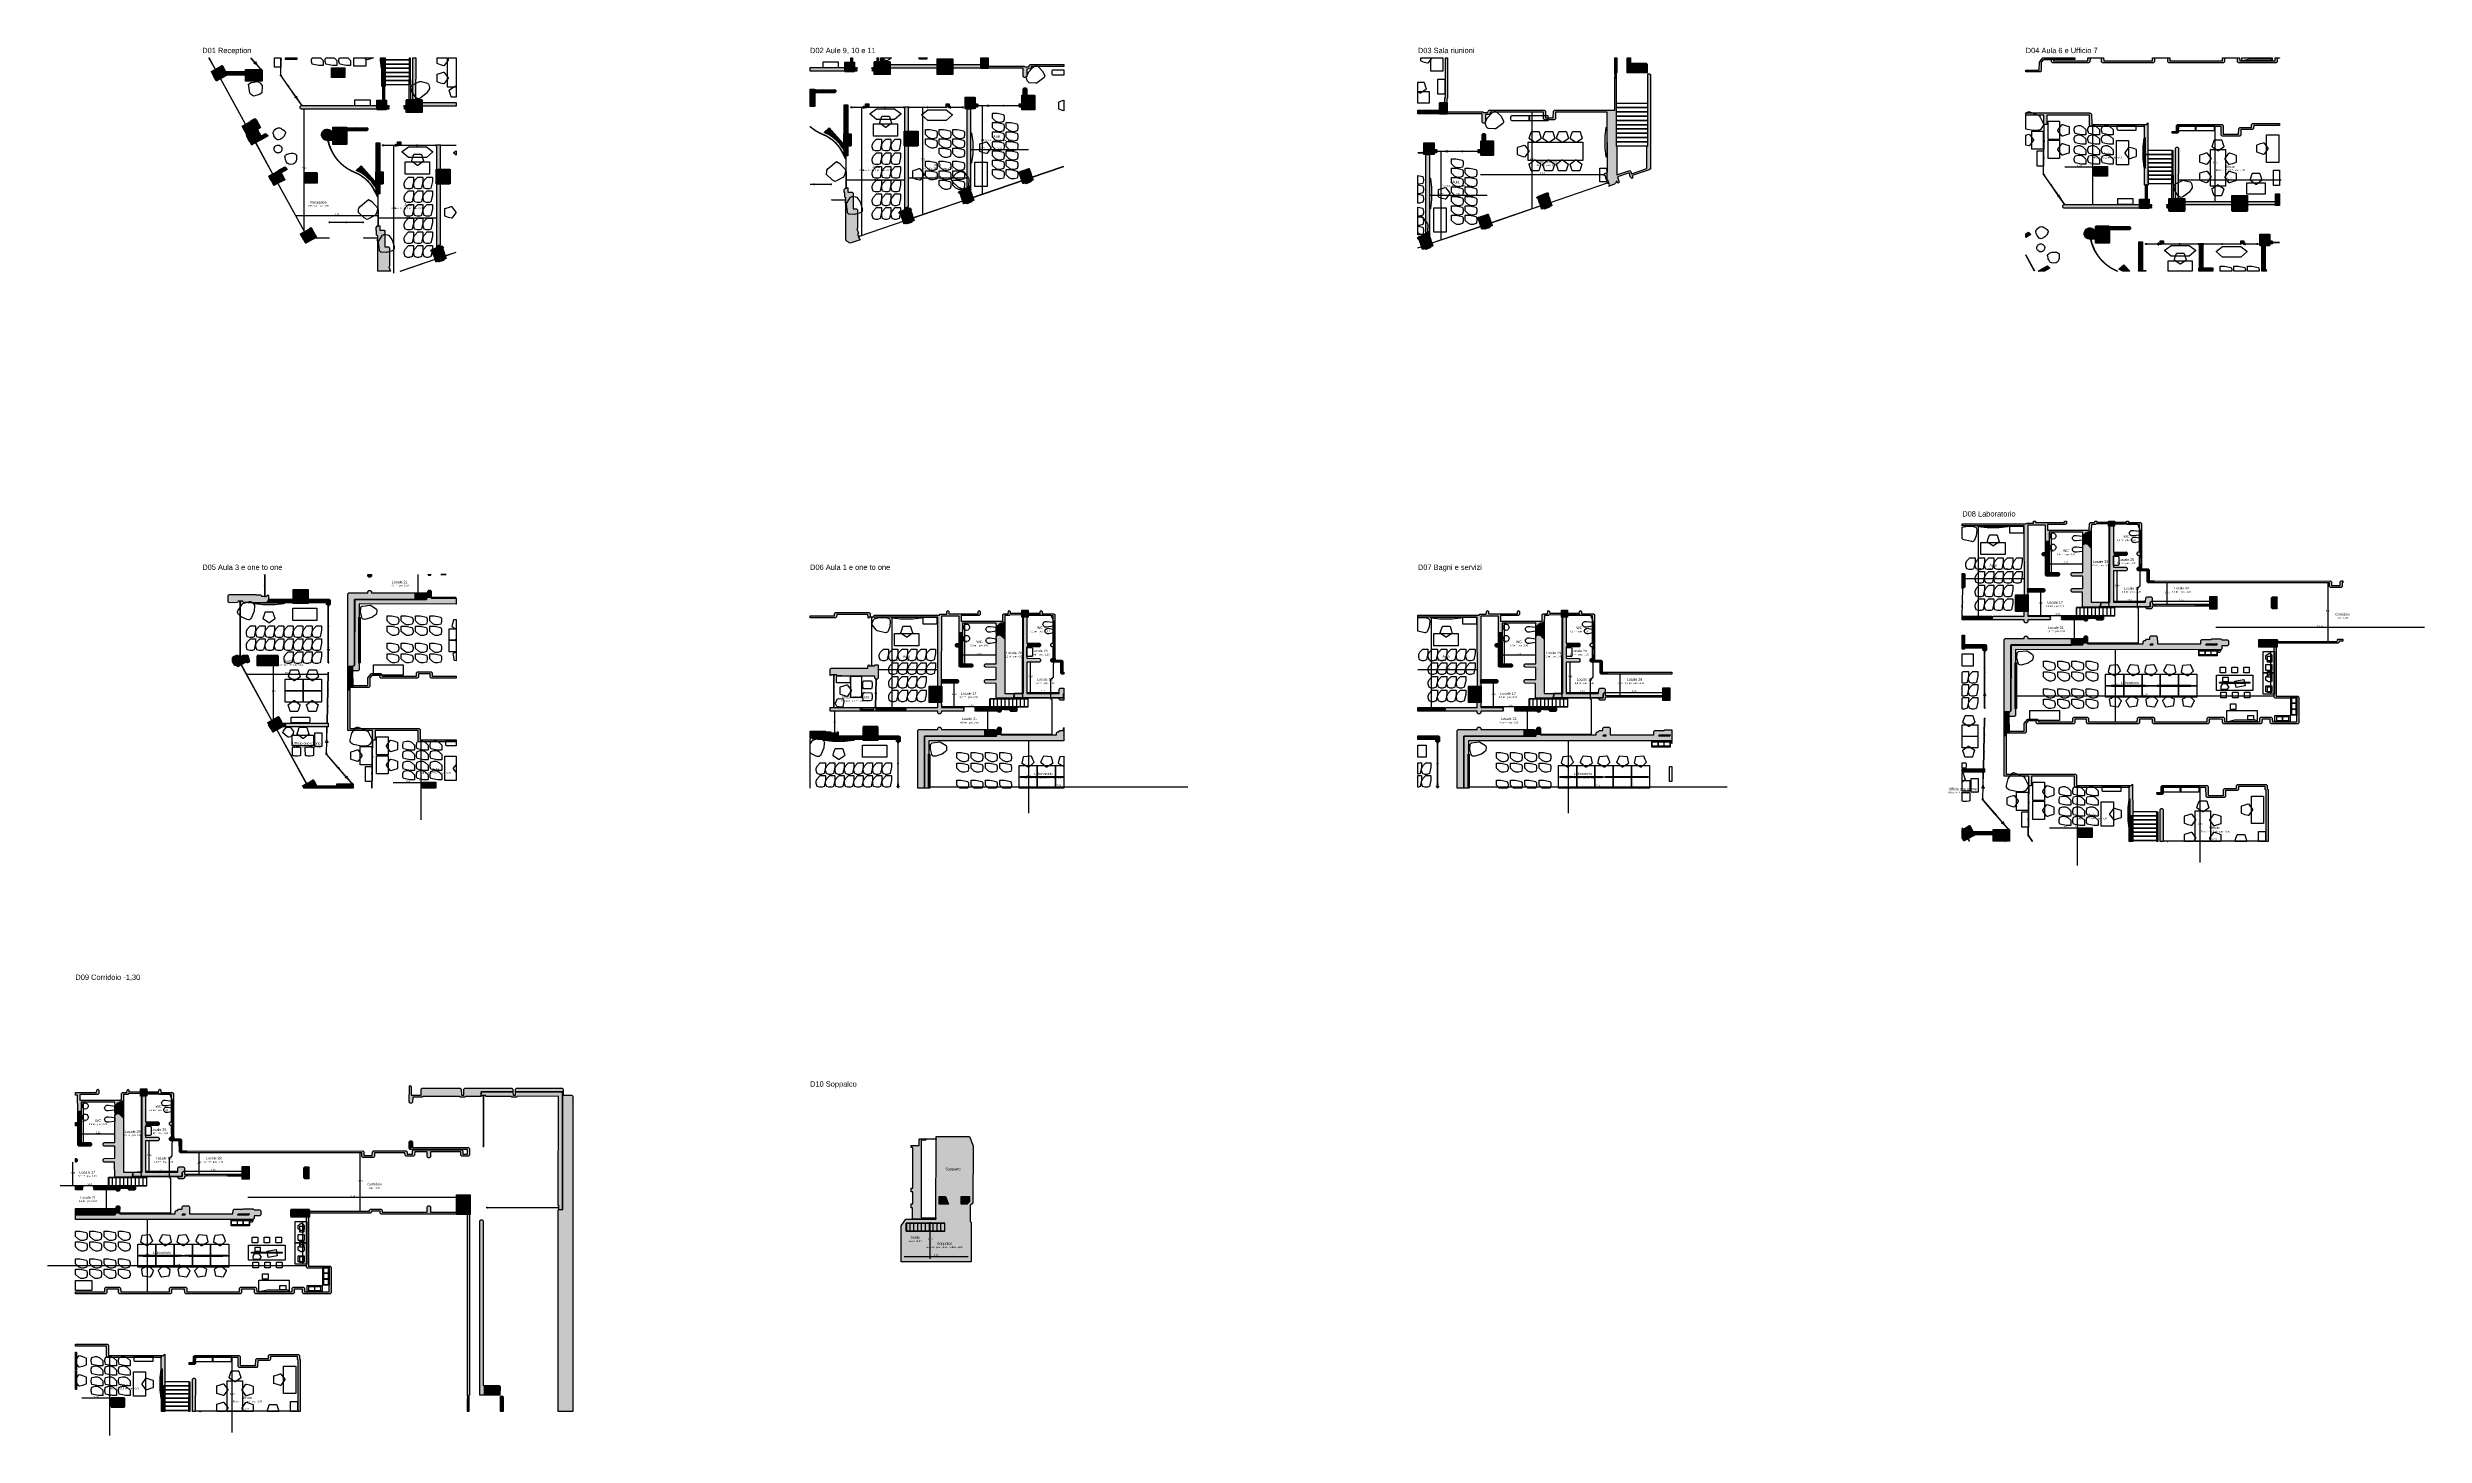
# Model space of a CAD drawing. Header units: millimetres. Extents: x -18533 to 137888, y -83624 to 7694.
import ezdxf
from ezdxf.enums import TextEntityAlignment as Align

# ---------------------------------------------------------------- set-up
doc = ezdxf.new("R2010")
doc.units = ezdxf.units.MM
for name, color, linetype in [('A-ARREDI', 9, 'Continuous'), ('A-MISURE', 40, 'Continuous'), ('A-MURI-ESISTENTI', 7, 'Continuous'), ('A-MURI-NUOVI', 40, 'Continuous'), ('A-PARETI-VETRATE', 5, 'Continuous'), ('A-PILASTRI', 8, 'Continuous'), ('A-SCALE', 8, 'Continuous'), ('A-SOPPALCO-PROIEZIONE', 8, 'Continuous'), ('A-TESTI', 7, 'Continuous'), ('A-VETRINE', 4, 'Continuous')]:
    doc.layers.add(name, color=color, linetype=linetype)
doc.styles.add('VISIO', font='arial.ttf')

msp = doc.modelspace()

# ---------------------------------------------------------------- hatches: boundary and pattern name
at = {"layer": 'A-MURI-ESISTENTI'}
for points in [[(-7090, 5735), (-6775, 5905), (-6995, 6310), (-7067, 6430), (-7380, 6255), (-7405, 6290), (-7130, 6435), (-7135, 6470), (-7070, 6505), (-6995, 6430), (-6715, 5910), (-6790, 5835), (-6810, 5845), (-7070, 5695), (-7090, 5735)], [(3465, 5160), (3465, 7025), (3687, 7025), (3695, 5160), (3640, 5105), (3639, 5152), (3538, 5152), (3530, 5095), (3465, 5160)], [(5175, 4110), (5265, 4180), (5283, 7025), (5338, 7025), (5345, 4200), (5180, 4055), (5175, 4110)], [(5650, 4195), (5600, 4235), (5550, 4195), (5505, 4200), (5505, 7025), (5694, 7025), (5690, 4195), (5650, 4195)], [(31650, 6135), (31650, 6375), (33990, 6375), (33995, 6330), (33955, 6280), (34090, 6135), (31650, 6135)], [(34415, 6140), (34513, 6280), (34485, 6330), (34488, 6375), (34712, 6375), (34758, 6310), (34713, 6301), (34713, 6200), (34751, 6190), (34712, 6135), (34415, 6140)], [(35763, 6135), (35729, 6190), (35764, 6200), (35764, 6301), (35723, 6310), (35763, 6375), (35952, 6375), (35955, 6330), (35918, 6260), (35955, 6180), (35952, 6135), (35763, 6135)], [(35975, 6610), (36065, 6680), (36067, 7025), (36144, 7025), (36145, 6700), (35980, 6555), (35975, 6610)], [(36450, 6695), (36400, 6735), (36350, 6695), (36305, 6700), (36305, 7025), (36490, 7025), (36490, 6695), (36450, 6695)], [(40090, 6335), (36830, 6335), (36825, 6380), (36885, 6460), (36746, 6602), (36790, 6625), (36810, 6575), (40090, 6575), (40095, 6530), (40035, 6460), (40095, 6380), (40090, 6335)], [(43040, 6335), (40970, 6335), (40965, 6380), (41025, 6460), (40975, 6510), (40965, 6570), (42940, 6575), (42945, 6530), (42905, 6480), (43040, 6335)], [(43230, 7025), (43341, 7025), (43340, 6915), (43230, 7025)], [(46200, 6445), (46195, 6350), (46130, 6285), (45905, 6280), (45905, 5780), (45840, 5715), (45740, 5715), (45675, 5780), (45670, 6335), (43260, 6335), (43255, 6380), (43340, 6465), (45730, 6465), (45780, 6415), (46060, 6415), (46065, 6510), (46130, 6575), (48350, 6575), (48350, 6445), (46200, 6445)], [(73415, 4040), (73415, 4370), (73465, 4420), (73465, 7025), (73595, 7025), (73595, 4370), (73545, 4320), (73540, 3915), (73415, 4040)], [(84615, 5950), (84615, 7025), (84745, 7025), (84745, 6030), (84695, 6020), (84690, 5945), (84615, 5950)], [(85415, 6030), (85415, 7025), (85645, 7025), (85645, 6670), (85715, 6660), (85710, 6025), (85415, 6030)], [(85720, 6025), (85715, 6660), (86680, 6665), (86745, 6600), (86740, 6025), (85720, 6025)], [(111650, 6089), (111650, 6215), (112540, 6215), (112545, 6730), (112780, 7015), (113410, 7015), (113475, 6950), (113480, 6825), (115740, 6825), (115744, 7025), (116776, 7025), (116780, 6825), (119990, 6825), (119994, 7025), (121126, 7025), (121130, 6825), (124590, 6825), (124594, 7025), (125726, 7025), (125730, 6825), (128060, 6825), (128064, 7025), (128350, 7025), (128350, 6995), (128200, 6995), (128195, 6760), (128130, 6695), (125660, 6695), (125595, 6760), (125595, 6990), (125450, 6995), (124730, 6995), (124725, 6760), (124660, 6695), (121060, 6695), (120995, 6760), (120990, 6995), (120130, 6995), (120125, 6760), (120060, 6695), (116710, 6695), (116645, 6760), (116640, 6995), (115880, 6995), (115875, 6760), (115810, 6695), (113410, 6695), (113345, 6760), (113340, 6885), (112800, 6885), (112675, 6730), (112675, 6150), (112610, 6085), (111650, 6089)], [(-7545, 5710), (-7675, 5960), (-7655, 6020), (-7715, 6120), (-7560, 6205), (-7515, 6150), (-7600, 5952), (-7505, 5770), (-7461, 5698), (-7260, 5675), (-7235, 5630), (-7240, 5605), (-7370, 5535), (-7545, 5710)], [(31930, 4705), (31945, 4780), (31805, 4920), (32530, 4925), (32575, 4810), (32560, 4705), (31930, 4705)], [(45675, 4980), (45740, 5045), (45840, 5045), (45905, 4980), (45905, 4500), (45860, 4495), (45820, 4525), (45680, 4385), (45675, 4980)], [(84215, -1420), (84265, -1350), (84155, -1030), (84110, -985), (84055, -1000), (83965, -720), (83920, -715), (83895, -660), (83960, -585), (84115, -510), (84110, 3445), (80700, 3445), (80695, 3010), (80630, 2945), (79980, 2945), (79915, 3010), (79910, 3445), (76400, 3445), (76395, 3350), (76330, 3285), (76105, 3280), (76105, 2780), (76040, 2715), (75940, 2715), (75875, 2780), (75870, 3335), (73460, 3335), (73455, 3380), (73540, 3465), (75930, 3465), (75980, 3415), (76260, 3415), (76265, 3510), (76330, 3575), (79980, 3575), (80045, 3510), (80050, 3075), (80560, 3075), (80565, 3510), (80630, 3575), (84610, 3575), (84615, 5680), (84688, 5702), (84688, 1219), (84745, 1190), (84745, -680), (85590, -405), (85665, -470), (85710, -615), (86715, -270), (86715, 1190), (86788, 1219), (86785, 5970), (86880, 5975), (86945, 5910), (86945, -280), (86860, -355), (85750, -725), (85785, -850), (85720, -915), (85645, -830), (85560, -545), (84780, -805), (84895, -1160), (84830, -1225), (84765, -1160), (84730, -1075), (84655, -1230), (84580, -1305), (84230, -1425), (84215, -1420)], [(84615, 5690), (84620, 5945), (84695, 5940), (84688, 5702), (84615, 5690)], [(-1835, 3635), (-1900, 3700), (-1900, 3810), (-1835, 3875), (3190, 3875), (3195, 3830), (3155, 3780), (3290, 3635), (-1835, 3635)], [(3615, 3640), (3713, 3780), (3685, 3830), (3688, 3875), (3912, 3875), (3958, 3810), (3913, 3801), (3913, 3700), (3951, 3690), (3912, 3635), (3615, 3640)], [(4963, 3635), (4929, 3690), (4964, 3700), (4964, 3801), (4923, 3810), (4963, 3875), (5152, 3875), (5155, 3830), (5118, 3760), (5155, 3680), (5152, 3635), (4963, 3635)], [(6030, 3835), (6025, 3880), (6085, 3960), (5946, 4102), (5990, 4125), (6010, 4075), (8350, 4075), (8350, 3835), (6030, 3835)], [(42355, 3770), (42495, 3910), (42480, 3985), (42640, 3985), (42705, 3920), (42705, 3830), (42640, 3765), (42355, 3770)], [(45420, 3765), (45405, 3980), (45650, 3985), (45655, 3940), (45605, 3870), (45645, 3830), (45660, 3765), (45420, 3765)], [(73240, 3335), (71650, 3335), (71650, 3571), (73140, 3575), (73145, 3530), (73105, 3480), (73240, 3335)], [(111942, 3389), (112843, 3389), (113030, 3389), (115850, 3389), (115850, 3385), (115920, 3385), (115985, 3320), (115990, 2635), (119450, 2635), (119450, 2505), (115920, 2505), (115855, 2570), (115850, 3255), (113030, 3255), (113030, 2627), (112843, 2627), (112843, 3255), (111650, 3255), (111650, 3390), (111942, 3389)], [(-5125, 1420), (-5235, 1510), (-5325, 1670), (-5365, 1750), (-5345, 1820), (-5735, 2530), (-5580, 2615), (-5530, 2555), (-5450, 2595), (-5405, 2640), (-5420, 2705), (-5220, 2805), (-5155, 2850), (-5160, 2875), (-4880, 3025), (-4805, 2950), (-4525, 2440), (-4600, 2365), (-4720, 2305), (-4725, 2280), (-4505, 1880), (-4420, 1905), (-4180, 2045), (-4015, 1890), (-4480, 1625), (-4500, 1635), (-4770, 1495), (-4770, 1535), (-4468, 1697), (-4756, 2222), (-4870, 2165), (-5192, 1985), (-5293, 1748), (-5153, 1494), (-4950, 1465), (-4904, 1456), (-4930, 1395), (-5060, 1325), (-5125, 1420)], [(1130, 2205), (1145, 2280), (1005, 2420), (1730, 2425), (1775, 2310), (1760, 2205), (1130, 2205)], [(75875, 1980), (75940, 2045), (76040, 2045), (76105, 1980), (76105, 1500), (76060, 1495), (76020, 1525), (75880, 1385), (75875, 1980)], [(119465, 650), (119455, 2510), (119455, 2630), (119610, 2635), (119615, 2670), (119680, 2735), (119686, 646), (119465, 650)], [(121290, 2055), (121285, 2180), (121560, 2185), (121565, 2340), (121690, 2345), (121695, 2120), (121630, 2055), (121290, 2055)], [(126650, 2575), (126645, 2370), (126580, 2305), (125800, 2305), (125795, 1920), (125730, 1855), (124580, 1855), (124515, 1920), (124510, 2505), (121700, 2505), (121695, 2350), (121570, 2345), (121565, 2570), (121630, 2635), (124580, 2635), (124645, 2570), (124650, 1985), (125660, 1985), (125665, 2370), (125730, 2435), (126510, 2435), (126515, 2640), (126580, 2705), (128350, 2705), (128350, 2575), (126650, 2575)], [(34010, 575), (33895, 630), (33900, 1365), (34040, 1245), (34090, 1285), (34135, 1280), (34130, 565), (34010, 575)], [(72555, 770), (72695, 910), (72680, 985), (72840, 985), (72905, 920), (72905, 830), (72840, 765), (72555, 770)], [(75620, 765), (75605, 980), (75850, 985), (75855, 940), (75805, 870), (75845, 830), (75860, 765), (75620, 765)], [(119465, -1340), (119465, 640), (119686, 646), (119695, -1340), (119640, -1395), (119639, -1348), (119538, -1348), (119530, -1405), (119465, -1340)], [(121175, -2390), (121265, -2320), (121286, 912), (121337, 912), (121345, -2300), (121180, -2445), (121175, -2390)], [(121650, -2305), (121600, -2265), (121550, -2305), (121505, -2300), (121505, 1070), (121570, 1135), (121630, 1135), (121695, 1070), (121690, -2305), (121650, -2305)], [(-3310, -1145), (-2999, -974), (-3265, -480), (-3287, -449), (-3600, -625), (-3625, -590), (-3370, -455), (-3350, -405), (-2910, -165), (-2755, -330), (-3155, -550), (-2935, -970), (-3010, -1045), (-3030, -1035), (-3290, -1185), (-3310, -1145)], [(3210, -1925), (3095, -1870), (3100, -1135), (3240, -1255), (3290, -1215), (3335, -1220), (3330, -1935), (3210, -1925)], [(34080, -5065), (34005, -4990), (34005, -2510), (33945, -2490), (34005, -2440), (34005, -2200), (33925, -2150), (33925, -1850), (33895, -1840), (33895, -1640), (33970, -1565), (34090, -1525), (34135, -1530), (34140, -1825), (34410, -1825), (34475, -1890), (34475, -2920), (34710, -2925), (34775, -2990), (34775, -4200), (34735, -4230), (34835, -4510), (34809, -4562), (34775, -4590), (34875, -4880), (34935, -4950), (34290, -5185), (34080, -5065)], [(41455, -1910), (41425, -1820), (41490, -1755), (41970, -1585), (41990, -1485), (42205, -1420), (42205, -1570), (42230, -1655), (42190, -1665), (42157, -1585), (42090, -1605), (41496, -1827), (41515, -1900), (41480, -1915), (41455, -1910)], [(45795, -1230), (45856, -1200), (46100, -1105), (46235, -1080), (46130, -1165), (45860, -1265), (45795, -1230)], [(37525, -3240), (37495, -3150), (37580, -3075), (37870, -2975), (37890, -2875), (37960, -2865), (38090, -2795), (38100, -2885), (38220, -2845), (38295, -2930), (38315, -2990), (38280, -3005), (38255, -3000), (38224, -2915), (37568, -3156), (37595, -3230), (37560, -3255), (37525, -3240)], [(41905, -2560), (41953, -2529), (42271, -2411), (42325, -2420), (42250, -2485), (41960, -2585), (41905, -2560)], [(79465, -2170), (79530, -2105), (80140, -1875), (80180, -1865), (80265, -1970), (80210, -1985), (80188, -1931), (80110, -1955), (79532, -2172), (79545, -2210), (79500, -2235), (79465, -2170)], [(79905, -2890), (79930, -2837), (79989, -2875), (80270, -2775), (80307, -2757), (80365, -2740), (80300, -2815), (79990, -2935), (79905, -2890)], [(114165, -2865), (114100, -2800), (114100, -2690), (114165, -2625), (119190, -2625), (119195, -2670), (119155, -2720), (119290, -2865), (114165, -2865)], [(119615, -2860), (119713, -2720), (119685, -2670), (119688, -2625), (119912, -2625), (119958, -2690), (119913, -2699), (119913, -2800), (119951, -2810), (119912, -2865), (119615, -2860)], [(120963, -2865), (120929, -2810), (120964, -2800), (120964, -2699), (120923, -2690), (120963, -2625), (121152, -2625), (121155, -2670), (121118, -2740), (121155, -2820), (121152, -2865), (120963, -2865)], [(125290, -2665), (122030, -2665), (122025, -2620), (122085, -2540), (121946, -2398), (121990, -2375), (122010, -2425), (125290, -2425), (125295, -2470), (125235, -2540), (125295, -2620), (125290, -2665)], [(128240, -2665), (126170, -2665), (126165, -2620), (126225, -2540), (126175, -2490), (126165, -2430), (128140, -2425), (128145, -2470), (128105, -2520), (128240, -2665)], [(-1610, -5025), (-1685, -4950), (-1815, -4700), (-1795, -4640), (-1850, -4535), (-1700, -4455), (-1647, -4472), (-1746, -4708), (-1655, -4880), (-1606, -4962), (-1356, -4995), (-1233, -4945), (-1215, -4990), (-1350, -5055), (-1610, -5025)], [(-1540, -4365), (-1290, -4235), (-1270, -4185), (-1210, -4155), (-1135, -4230), (-1085, -4330), (-1140, -4345), (-1208, -4229), (-1520, -4405), (-1540, -4365)], [(3205, -5010), (3145, -4990), (3205, -4940), (3205, -4700), (3125, -4650), (3125, -4350), (3095, -4340), (3095, -4140), (3170, -4065), (3290, -4025), (3335, -4030), (3340, -4325), (3610, -4325), (3675, -4390), (3675, -5420), (3910, -5425), (3975, -5490), (3975, -6700), (3935, -6730), (4035, -7010), (4028, -7025), (3205, -7025), (3205, -5010)], [(37995, -3900), (38025, -3859), (38342, -3740), (38375, -3770), (38320, -3815), (38030, -3915), (37995, -3900)], [(71655, -4910), (71650, -4895), (71650, -4795), (71690, -4755), (72170, -4585), (72190, -4485), (72405, -4420), (72405, -4570), (72430, -4655), (72390, -4665), (72357, -4585), (72290, -4605), (71696, -4827), (71715, -4900), (71680, -4915), (71655, -4910)], [(75995, -4230), (76056, -4200), (76300, -4105), (76435, -4080), (76330, -4165), (76060, -4265), (75995, -4230)], [(111820, -4455), (111985, -4610), (111650, -4801), (111650, -4554), (111820, -4455)], [(117130, -4295), (117145, -4220), (117005, -4080), (117730, -4075), (117775, -4190), (117760, -4295), (117130, -4295)], [(6725, -5740), (6695, -5650), (6780, -5575), (7070, -5475), (7090, -5375), (7160, -5365), (7290, -5295), (7300, -5385), (7420, -5345), (7495, -5430), (7515, -5490), (7480, -5505), (7455, -5500), (7424, -5415), (6768, -5656), (6795, -5730), (6760, -5755), (6725, -5740)], [(7195, -6400), (7225, -6359), (7542, -6240), (7575, -6270), (7520, -6315), (7230, -6415), (7195, -6400)], [(72105, -5560), (72153, -5529), (72471, -5411), (72525, -5420), (72450, -5485), (72160, -5585), (72105, -5560)], [(127555, -5230), (127695, -5090), (127680, -5015), (127840, -5015), (127905, -5080), (127905, -5170), (127840, -5235), (127555, -5230)], [(112735, -6980), (112713, -6949), (112578, -7025), (112498, -7025), (112630, -6955), (112650, -6905), (113090, -6665), (113245, -6830), (112890, -7025), (112759, -7025), (112735, -6980)], [(112955, -24810), (112950, -23725), (111790, -23725), (111785, -28367), (111560, -28382), (111550, -23775), (107475, -23775), (107475, -23645), (111670, -23645), (111720, -23595), (112150, -23595), (112154, -23462), (112287, -23462), (112290, -23555), (114200, -23555), (114203, -23462), (114335, -23462), (114335, -23620), (114270, -23685), (113090, -23685), (113090, -24055), (115830, -24055), (115835, -23620), (115900, -23555), (116180, -23555), (116192, -23462), (116317, -23462), (116320, -23525), (117060, -23525), (117115, -23600), (117110, -23645), (116300, -23635), (116250, -23685), (115970, -23685), (115965, -24110), (115920, -24155), (115909, -24122), (115860, -24145), (115800, -24195), (115770, -24175), (115730, -24185), (115640, -24255), (115600, -24235), (115410, -24425), (115400, -24185), (113190, -24185), (113185, -24800), (113150, -24815), (112955, -24810)], [(119135, -26310), (119135, -25740), (119050, -25735), (118985, -25670), (118985, -25560), (119050, -25495), (119135, -25490), (119135, -23690), (118350, -23685), (118300, -23635), (117500, -23635), (117480, -23655), (117458, -23622), (117540, -23525), (118280, -23525), (118283, -23462), (118419, -23462), (118420, -23555), (119200, -23555), (119265, -23620), (119260, -26315), (119135, -26310)], [(116600, -28815), (116599, -28820), (116595, -28820), (116587, -28892), (116567, -29014), (116555, -29020), (116555, -29090), (116555, -29100), (116535, -29120), (115388, -29120), (115385, -28140), (114700, -28135), (114635, -28070), (114635, -27960), (114700, -27895), (115405, -27890), (115405, -27090), (114700, -27085), (114635, -27020), (114635, -26920), (114700, -26855), (115405, -26850), (115405, -25050), (115470, -24985), (115590, -24945), (115710, -24985), (115965, -25240), (115965, -28800), (116876, -28808), (116600, -28815)], [(116555, -29090), (116567, -29014), (116575, -29010), (116587, -28892), (116599, -28820), (117115, -28810), (116876, -28808), (117185, -28800), (117185, -23690), (117115, -23650), (117120, -23605), (117300, -23765), (117458, -23622), (117475, -23660), (117415, -23690), (117415, -25490), (117475, -25500), (117475, -25730), (117415, -25740), (117415, -26490), (118250, -26495), (118315, -26560), (118315, -26670), (118250, -26735), (117415, -26740), (117415, -28800), (119540, -28805), (119545, -28520), (119610, -28455), (119910, -28455), (119975, -28520), (119975, -28750), (119900, -28755), (119835, -28820), (119830, -29095), (116555, -29090)], [(113020, -27085), (112955, -27020), (112955, -25760), (112790, -25755), (112725, -25690), (112725, -25590), (112790, -25525), (112955, -25520), (112960, -25185), (113185, -25410), (113185, -26850), (113800, -26855), (113865, -26920), (113865, -27020), (113800, -27085), (113020, -27085)], [(117480, -25735), (117475, -25500), (118250, -25495), (118315, -25560), (118315, -25670), (118250, -25735), (117480, -25735)], [(119710, -27535), (119645, -27470), (119640, -26735), (119050, -26735), (118985, -26670), (118985, -26560), (119050, -26495), (119135, -26490), (119140, -26315), (119265, -26320), (119270, -26605), (119710, -26605), (119775, -26670), (119775, -27400), (120110, -27405), (120110, -27535), (119710, -27535)], [(1680, -28615), (1680, -28620), (1675, -28620), (1675, -32950), (1610, -33015), (1530, -33016), (1530, -33015), (1255, -33020), (1255, -34570), (1365, -34580), (1365, -37110), (1942, -37111), (2843, -37111), (3030, -37111), (5850, -37111), (5850, -37115), (5920, -37115), (5985, -37180), (5990, -37865), (8350, -37865), (8350, -37995), (5920, -37995), (5855, -37930), (5850, -37245), (3030, -37245), (3030, -37873), (2843, -37873), (2843, -37245), (1235, -37245), (1235, -37111), (1235, -28250), (1300, -28185), (2550, -28185), (2555, -28090), (2620, -28025), (2720, -28025), (2785, -28090), (2790, -28185), (5650, -28185), (5650, -28615), (1680, -28615)], [(2620, -27155), (2555, -27090), (2550, -26975), (2790, -26975), (2785, -27090), (2720, -27155), (2620, -27155)], [(6420, -28475), (6415, -28380), (6350, -28315), (6295, -28310), (6295, -28190), (6480, -28185), (6485, -28080), (6550, -28015), (6650, -28015), (6715, -28080), (6710, -28475), (6420, -28475)], [(6715, -26980), (6650, -27045), (6550, -27045), (6489, -26975), (6715, -26975), (6715, -26980)], [(7350, -26985), (7340, -26975), (7710, -26975), (7700, -26985), (7350, -26985)], [(107475, -27865), (107475, -26915), (107600, -26915), (107635, -26950), (107635, -27800), (107570, -27865), (107475, -27865)], [(111790, -28135), (111790, -27895), (112850, -27895), (112915, -27960), (112915, -28070), (112850, -28135), (111790, -28135)], [(132480, -27535), (132475, -27770), (132410, -27835), (131710, -27835), (131645, -27770), (131640, -27535), (120120, -27535), (120115, -27410), (131710, -27405), (131775, -27470), (131780, -27705), (132340, -27705), (132345, -27470), (132410, -27405), (132525, -27405), (132525, -27535), (132480, -27535)], [(-5340, -28835), (-5350, -28815), (-5650, -28815), (-5700, -28735), (-5990, -28735), (-6040, -28815), (-6570, -28835), (-6635, -28770), (-6635, -28360), (-6570, -28295), (-4810, -28295), (-4800, -28325), (-4500, -28325), (-4450, -28405), (-4110, -28405), (-4056, -28369), (-4065, -28330), (-4030, -28325), (-3995, -28360), (-3995, -28590), (-3975, -28600), (-3975, -28650), (-4005, -28710), (-4130, -28835), (-5340, -28835)], [(-2230, -28835), (-3400, -28835), (-3435, -28710), (-3435, -28600), (-2290, -28595), (-2285, -28640), (-2335, -28700), (-2180, -28865), (-2230, -28835)], [(1535, -34410), (1535, -33020), (1610, -33015), (1675, -32950), (1680, -28620), (5650, -28616), (6410, -28615), (6420, -28475), (6710, -28475), (6720, -28535), (8350, -28535), (8350, -28920), (1970, -28915), (1965, -33250), (1900, -33315), (1545, -33320), (1550, -34285), (2540, -34285), (2545, -33770), (2780, -33485), (3410, -33485), (3475, -33550), (3480, -33675), (5740, -33675), (5745, -33440), (5810, -33375), (6710, -33375), (6775, -33440), (6780, -33675), (8350, -33675), (8350, -33805), (6710, -33805), (6645, -33740), (6640, -33505), (5880, -33505), (5875, -33740), (5810, -33805), (3410, -33805), (3345, -33740), (3340, -33615), (2800, -33615), (2675, -33770), (2675, -34350), (2610, -34415), (1535, -34410)], [(1675, -32950), (1675, -28620), (1680, -28620), (1675, -32950)], [(5650, -28615), (5650, -28616), (1680, -28620), (1680, -28615), (5650, -28615)], [(5650, -28615), (5650, -28185), (6290, -28185), (6295, -28310), (6350, -28315), (6415, -28380), (6410, -28615), (5650, -28615)], [(6410, -28615), (5650, -28616), (5650, -28615), (6410, -28615)], [(6410, -28615), (6415, -28380), (6420, -28475), (6410, -28615)], [(41455, -30810), (41450, -29725), (40290, -29725), (40285, -34367), (40060, -34382), (40050, -29775), (35950, -29775), (35930, -29835), (35880, -29785), (35540, -29785), (35490, -29845), (35465, -29820), (35460, -29615), (33400, -29615), (33395, -29760), (33330, -29825), (31650, -29825), (31650, -29695), (33260, -29695), (33265, -29550), (33330, -29485), (35530, -29485), (35595, -29550), (35600, -29755), (35810, -29755), (35815, -29710), (35880, -29645), (40170, -29645), (40220, -29595), (40650, -29595), (40655, -29410), (40720, -29345), (40785, -29410), (40790, -29555), (42700, -29555), (42705, -29410), (42770, -29345), (42835, -29410), (42835, -29620), (42770, -29685), (41590, -29685), (41590, -30055), (44330, -30055), (44335, -29620), (44400, -29555), (44680, -29555), (44697, -29419), (44750, -29345), (44815, -29410), (44820, -29525), (45560, -29525), (45615, -29600), (45610, -29645), (44800, -29635), (44750, -29685), (44470, -29685), (44465, -30110), (44420, -30155), (44409, -30122), (44360, -30145), (44300, -30195), (44270, -30175), (44230, -30185), (44140, -30255), (44100, -30235), (43910, -30425), (43900, -30185), (41690, -30185), (41685, -30800), (41650, -30815), (41455, -30810)], [(45055, -35090), (45067, -35014), (45075, -35010), (45087, -34892), (45099, -34820), (45615, -34810), (45376, -34808), (45685, -34800), (45685, -29690), (45615, -29650), (45620, -29605), (45800, -29765), (45958, -29622), (45975, -29660), (45915, -29690), (45915, -31490), (45975, -31500), (45975, -31730), (45915, -31740), (45915, -32490), (46750, -32495), (46815, -32560), (46815, -32670), (46750, -32735), (45915, -32740), (45915, -34800), (48040, -34805), (48045, -34520), (48110, -34455), (48350, -34455), (48350, -34805), (48335, -34820), (48330, -35095), (45055, -35090)], [(47635, -32310), (47635, -31740), (47550, -31735), (47485, -31670), (47485, -31560), (47550, -31495), (47635, -31490), (47635, -29690), (46850, -29685), (46800, -29635), (46000, -29635), (45980, -29655), (45958, -29622), (46040, -29525), (46780, -29525), (46785, -29410), (46850, -29345), (46919, -29419), (46920, -29555), (47700, -29555), (47765, -29620), (47760, -32315), (47635, -32310)], [(76955, -30810), (76950, -29725), (75790, -29725), (75785, -34367), (75560, -34382), (75550, -29775), (71650, -29775), (71650, -29645), (75670, -29645), (75720, -29595), (76150, -29595), (76155, -29410), (76220, -29345), (76285, -29410), (76290, -29555), (78200, -29555), (78205, -29410), (78270, -29345), (78335, -29410), (78335, -29620), (78270, -29685), (77090, -29685), (77090, -30055), (79830, -30055), (79835, -29620), (79900, -29555), (80180, -29555), (80197, -29419), (80250, -29345), (80315, -29410), (80320, -29525), (81060, -29525), (81115, -29600), (81110, -29645), (80300, -29635), (80250, -29685), (79970, -29685), (79965, -30110), (79920, -30155), (79909, -30122), (79860, -30145), (79800, -30195), (79770, -30175), (79730, -30185), (79640, -30255), (79600, -30235), (79410, -30425), (79400, -30185), (77190, -30185), (77185, -30800), (77150, -30815), (76955, -30810)], [(80555, -35090), (80567, -35014), (80575, -35010), (80587, -34892), (80599, -34820), (81115, -34810), (80876, -34808), (81185, -34800), (81185, -29690), (81115, -29650), (81120, -29605), (81300, -29765), (81458, -29622), (81475, -29660), (81415, -29690), (81415, -31490), (81475, -31500), (81475, -31730), (81415, -31740), (81415, -32490), (82250, -32495), (82315, -32560), (82315, -32670), (82250, -32735), (81415, -32740), (81415, -34800), (83540, -34805), (83545, -34520), (83610, -34455), (83910, -34455), (83975, -34520), (83975, -34750), (83900, -34755), (83835, -34820), (83830, -35095), (80555, -35090)], [(83135, -32310), (83135, -31740), (83050, -31735), (82985, -31670), (82985, -31560), (83050, -31495), (83135, -31490), (83135, -29690), (82350, -29685), (82300, -29635), (81500, -29635), (81480, -29655), (81458, -29622), (81540, -29525), (82280, -29525), (82285, -29410), (82350, -29345), (82419, -29419), (82420, -29555), (83200, -29555), (83265, -29620), (83260, -32315), (83135, -32310)], [(111620, -30155), (111555, -30090), (111550, -29965), (109440, -29965), (109425, -29910), (109465, -29790), (109520, -29725), (111550, -29725), (111555, -29350), (111600, -29345), (111640, -29375), (111780, -29235), (111790, -29725), (113240, -29725), (113305, -29790), (113242, -29799), (113242, -29900), (113295, -29910), (113240, -29965), (111790, -29965), (111785, -30090), (111720, -30155), (111620, -30155)], [(119835, -28820), (119900, -28755), (119975, -28760), (119980, -28935), (120175, -28940), (120090, -29055), (119975, -29060), (119975, -29170), (119910, -29235), (119610, -29235), (119545, -29170), (119540, -29105), (116910, -29105), (116907, -29120), (116535, -29120), (116555, -29110), (116555, -29100), (116560, -29095), (119830, -29095), (119835, -28820)], [(116555, -29100), (116555, -29110), (116535, -29120), (116555, -29100)], [(116555, -29090), (116555, -29020), (116567, -29014), (116555, -29090)], [(119830, -29095), (116560, -29095), (116555, -29100), (116555, -29090), (119830, -29095)], [(116587, -28892), (116575, -29010), (116567, -29014), (116587, -28892)], [(116587, -28892), (116595, -28820), (116599, -28820), (116587, -28892)], [(116876, -28808), (117115, -28810), (116599, -28820), (116600, -28815), (116876, -28808)], [(122810, -29055), (122805, -28940), (123800, -28935), (123800, -29055), (122810, -29055)], [(127890, -29235), (127825, -29170), (127825, -28520), (127890, -28455), (128140, -28455), (128205, -28520), (128140, -28585), (127960, -28585), (127950, -28665), (127893, -28520), (127893, -29172), (128143, -29172), (128115, -29110), (128140, -29105), (128205, -29170), (128140, -29235), (127890, -29235)], [(41520, -33085), (41455, -33020), (41455, -31760), (41290, -31755), (41225, -31690), (41225, -31590), (41290, -31525), (41455, -31520), (41460, -31185), (41685, -31410), (41685, -32850), (42300, -32855), (42365, -32920), (42365, -33020), (42300, -33085), (41520, -33085)], [(45100, -34815), (45099, -34820), (45095, -34820), (45087, -34892), (45067, -35014), (45055, -35020), (45055, -35090), (45055, -35100), (45035, -35120), (43888, -35120), (43885, -34140), (43200, -34135), (43135, -34070), (43135, -33960), (43200, -33895), (43905, -33890), (43905, -33090), (43200, -33085), (43135, -33020), (43135, -32920), (43200, -32855), (43905, -32850), (43905, -31050), (43970, -30985), (44090, -30945), (44210, -30985), (44465, -31240), (44465, -34800), (45376, -34808), (45100, -34815)], [(77020, -33085), (76955, -33020), (76955, -31760), (76790, -31755), (76725, -31690), (76725, -31590), (76790, -31525), (76955, -31520), (76960, -31185), (77185, -31410), (77185, -32850), (77800, -32855), (77865, -32920), (77865, -33020), (77800, -33085), (77020, -33085)], [(80600, -34815), (80599, -34820), (80595, -34820), (80587, -34892), (80567, -35014), (80555, -35020), (80555, -35090), (80555, -35100), (80535, -35120), (79388, -35120), (79385, -34140), (78700, -34135), (78635, -34070), (78635, -33960), (78700, -33895), (79405, -33890), (79405, -33090), (78700, -33085), (78635, -33020), (78635, -32920), (78700, -32855), (79405, -32850), (79405, -31050), (79470, -30985), (79590, -30945), (79710, -30985), (79965, -31240), (79965, -34800), (80876, -34808), (80600, -34815)], [(110680, -31615), (110680, -31620), (110675, -31620), (110675, -35950), (110610, -36015), (110530, -36016), (110530, -36015), (110255, -36020), (110255, -37570), (110365, -37580), (110365, -40110), (110942, -40111), (111843, -40111), (112030, -40111), (114850, -40111), (114850, -40115), (114920, -40115), (114985, -40180), (114990, -40865), (118450, -40865), (118450, -40995), (114920, -40995), (114855, -40930), (114850, -40245), (112030, -40245), (112030, -40873), (111843, -40873), (111843, -40245), (110235, -40245), (110235, -40111), (110235, -31250), (110300, -31185), (111550, -31185), (111555, -31090), (111620, -31025), (111720, -31025), (111785, -31090), (111790, -31185), (114650, -31185), (114650, -31615), (110680, -31615)], [(110535, -37410), (110535, -36020), (110610, -36015), (110675, -35950), (110680, -31620), (114650, -31616), (115410, -31615), (115420, -31475), (115710, -31475), (115720, -31535), (119370, -31535), (119375, -31390), (119440, -31325), (119520, -31325), (119590, -31235), (119820, -31235), (119825, -31080), (119890, -31015), (120240, -31015), (120305, -31080), (120310, -31535), (123170, -31535), (123175, -31310), (123240, -31245), (123850, -31245), (123890, -31205), (124490, -31205), (124560, -31275), (124930, -31275), (124995, -31340), (124995, -31600), (124930, -31665), (124560, -31665), (124555, -31860), (124490, -31925), (110970, -31915), (110965, -36250), (110900, -36315), (110545, -36320), (110550, -37285), (111540, -37285), (111545, -36770), (111780, -36485), (112410, -36485), (112475, -36550), (112480, -36675), (114740, -36675), (114745, -36440), (114810, -36375), (115710, -36375), (115775, -36440), (115780, -36675), (118990, -36675), (118995, -36440), (119060, -36375), (120060, -36375), (120125, -36440), (120130, -36675), (123590, -36675), (123595, -36440), (123660, -36375), (124660, -36375), (124725, -36440), (124730, -36675), (127060, -36675), (127065, -36440), (127130, -36375), (127810, -36375), (127875, -36440), (127880, -36675), (129490, -36675), (129495, -35120), (128070, -35115), (128005, -35050), (128005, -31720), (128130, -31595), (128135, -34980), (129560, -34985), (129625, -35050), (129625, -36740), (129560, -36805), (127810, -36805), (127745, -36740), (127740, -36505), (127200, -36505), (127195, -36740), (127130, -36805), (124660, -36805), (124595, -36740), (124595, -36510), (124450, -36505), (123730, -36505), (123725, -36740), (123660, -36805), (120060, -36805), (119995, -36740), (119990, -36505), (119130, -36505), (119125, -36740), (119060, -36805), (115710, -36805), (115645, -36740), (115640, -36505), (114880, -36505), (114875, -36740), (114810, -36805), (112410, -36805), (112345, -36740), (112340, -36615), (111800, -36615), (111675, -36770), (111675, -37350), (111610, -37415), (110535, -37410)], [(114040, -29965), (113985, -29910), (114042, -29900), (114042, -29799), (113975, -29790), (114040, -29725), (115370, -29725), (115315, -29760), (115310, -29965), (114040, -29965)], [(114650, -31615), (114650, -31185), (115290, -31185), (115295, -31310), (115350, -31315), (115415, -31380), (115410, -31615), (114650, -31615)], [(115420, -31475), (115415, -31380), (115350, -31315), (115295, -31310), (115295, -31190), (115480, -31185), (115485, -31080), (115550, -31015), (115650, -31015), (115715, -31080), (115710, -31475), (115420, -31475)], [(115860, -29755), (115915, -29760), (115915, -29870), (115720, -29875), (115715, -29980), (115650, -30045), (115550, -30045), (115480, -29965), (115315, -29960), (115315, -29760), (115350, -29755), (115385, -29720), (115829, -29720), (115860, -29755)], [(116350, -29985), (116285, -29920), (116280, -29875), (115920, -29875), (115915, -29760), (115860, -29755), (115829, -29720), (116780, -29720), (116765, -29790), (116765, -29920), (116700, -29985), (116350, -29985)], [(132290, -31365), (132285, -31440), (132220, -31505), (128170, -31505), (128145, -31480), (128173, -31450), (128025, -31280), (128170, -31275), (128235, -31340), (128240, -31375), (132150, -31375), (132155, -31300), (132220, -31235), (132525, -31235), (132525, -31365), (132290, -31365)], [(-6050, -32995), (-6200, -32975), (-6275, -32900), (-6365, -32720), (-6365, -32430), (-6300, -32365), (-6100, -32275), (-6040, -32275), (-5990, -32355), (-5700, -32355), (-5650, -32275), (-5360, -32275), (-5235, -32700), (-5300, -32765), (-5370, -32795), (-5395, -32790), (-5430, -32725), (-5700, -32875), (-5770, -32825), (-5885, -32910), (-5860, -32965), (-6010, -33045), (-6050, -32995)], [(45980, -31735), (45975, -31500), (46750, -31495), (46815, -31560), (46815, -31670), (46750, -31735), (45980, -31735)], [(48210, -33535), (48145, -33470), (48140, -32735), (47550, -32735), (47485, -32670), (47485, -32560), (47550, -32495), (47635, -32490), (47640, -32315), (47765, -32320), (47770, -32605), (48210, -32605), (48275, -32670), (48275, -33400), (48350, -33401), (48350, -33535), (48210, -33535)], [(81480, -31735), (81475, -31500), (82250, -31495), (82315, -31560), (82315, -31670), (82250, -31735), (81480, -31735)], [(83710, -33535), (83645, -33470), (83640, -32735), (83050, -32735), (82985, -32670), (82985, -32560), (83050, -32495), (83135, -32490), (83140, -32315), (83265, -32320), (83270, -32605), (83710, -32605), (83775, -32670), (83775, -33400), (84110, -33405), (84110, -33535), (83710, -33535)], [(110675, -35950), (110675, -31620), (110680, -31620), (110675, -35950)], [(114650, -31615), (114650, -31616), (110680, -31620), (110680, -31615), (114650, -31615)], [(115410, -31615), (114650, -31616), (114650, -31615), (115410, -31615)], [(115410, -31615), (115415, -31380), (115420, -31475), (115410, -31615)], [(119815, -31600), (119880, -31535), (120010, -31535), (120010, -31610), (119815, -31600)], [(120010, -31610), (120010, -31615), (119815, -31600), (120010, -31610)], [(120015, -31610), (120010, -31610), (120010, -31535), (120015, -31610)], [(123475, -31600), (123540, -31535), (124170, -31535), (124210, -31515), (124255, -31560), (124214, -31610), (123475, -31600)], [(124214, -31610), (124210, -31615), (123475, -31600), (124214, -31610)], [(124215, -31610), (124214, -31610), (124255, -31560), (124215, -31610)], [(1530, -33016), (1255, -33020), (1530, -33015), (1530, -33016)], [(1255, -34570), (1255, -33020), (1530, -33016), (1535, -34410), (1370, -34415), (1360, -34575), (1255, -34570)], [(1535, -33020), (1535, -34410), (1530, -33016), (1610, -33015), (1535, -33020)], [(35970, -33865), (35905, -33800), (35900, -33675), (33750, -33675), (33740, -33645), (33440, -33645), (33390, -33575), (33050, -33575), (33000, -33635), (32975, -33610), (32975, -33210), (33040, -33145), (35460, -33145), (35465, -32950), (35490, -32925), (35540, -32995), (35880, -32995), (35930, -32915), (36100, -32915), (36135, -32950), (36135, -33800), (36070, -33865), (35970, -33865)], [(40290, -34135), (40290, -33895), (41350, -33895), (41415, -33960), (41415, -34070), (41350, -34135), (40290, -34135)], [(75790, -34135), (75790, -33895), (76850, -33895), (76915, -33960), (76915, -34070), (76850, -34135), (75790, -34135)], [(84120, -33535), (84115, -33410), (88350, -33408), (88350, -33535), (84120, -33535)], [(40120, -36155), (40055, -36090), (40050, -35965), (37940, -35965), (37925, -35910), (37965, -35790), (38020, -35725), (40050, -35725), (40055, -35350), (40100, -35345), (40140, -35375), (40280, -35235), (40290, -35725), (41740, -35725), (41805, -35790), (41742, -35799), (41742, -35900), (41795, -35910), (41740, -35965), (40290, -35965), (40285, -36090), (40220, -36155), (40120, -36155)], [(42540, -35965), (42485, -35910), (42542, -35900), (42542, -35799), (42475, -35790), (42540, -35725), (43870, -35725), (43815, -35760), (43810, -35965), (42540, -35965)], [(44360, -35755), (44415, -35760), (44415, -35870), (44220, -35875), (44215, -35980), (44150, -36045), (44050, -36045), (43980, -35965), (43815, -35960), (43815, -35760), (43850, -35755), (43885, -35720), (44329, -35720), (44360, -35755)], [(44850, -35985), (44785, -35920), (44780, -35875), (44420, -35875), (44415, -35760), (44360, -35755), (44329, -35720), (45280, -35720), (45265, -35790), (45265, -35920), (45200, -35985), (44850, -35985)], [(48335, -34820), (48350, -34805), (48350, -35235), (48110, -35235), (48045, -35170), (48040, -35105), (45410, -35105), (45407, -35120), (45035, -35120), (45055, -35110), (45055, -35100), (45060, -35095), (48330, -35095), (48335, -34820)], [(45055, -35100), (45055, -35110), (45035, -35120), (45055, -35100)], [(45055, -35090), (45055, -35020), (45067, -35014), (45055, -35090)], [(48330, -35095), (45060, -35095), (45055, -35100), (45055, -35090), (48330, -35095)], [(45087, -34892), (45075, -35010), (45067, -35014), (45087, -34892)], [(45087, -34892), (45095, -34820), (45099, -34820), (45087, -34892)], [(45376, -34808), (45615, -34810), (45099, -34820), (45100, -34815), (45376, -34808)], [(75620, -36155), (75555, -36090), (75550, -35965), (73440, -35965), (73425, -35910), (73465, -35790), (73520, -35725), (75550, -35725), (75555, -35350), (75600, -35345), (75640, -35375), (75780, -35235), (75790, -35725), (77240, -35725), (77305, -35790), (77242, -35799), (77242, -35900), (77295, -35910), (77240, -35965), (75790, -35965), (75785, -36090), (75720, -36155), (75620, -36155)], [(78040, -35965), (77985, -35910), (78042, -35900), (78042, -35799), (77975, -35790), (78040, -35725), (79370, -35725), (79315, -35760), (79310, -35965), (78040, -35965)], [(79860, -35755), (79915, -35760), (79915, -35870), (79720, -35875), (79715, -35980), (79650, -36045), (79550, -36045), (79480, -35965), (79315, -35960), (79315, -35760), (79350, -35755), (79385, -35720), (79829, -35720), (79860, -35755)], [(80350, -35985), (80285, -35920), (80280, -35875), (79920, -35875), (79915, -35760), (79860, -35755), (79829, -35720), (80780, -35720), (80765, -35790), (80765, -35920), (80700, -35985), (80350, -35985)], [(83835, -34820), (83900, -34755), (83975, -34760), (83980, -34935), (84175, -34940), (84090, -35055), (83975, -35060), (83975, -35170), (83910, -35235), (83610, -35235), (83545, -35170), (83540, -35105), (80910, -35105), (80907, -35120), (80535, -35120), (80555, -35110), (80555, -35100), (80560, -35095), (83830, -35095), (83835, -34820)], [(80555, -35100), (80555, -35110), (80535, -35120), (80555, -35100)], [(80555, -35090), (80555, -35020), (80567, -35014), (80555, -35090)], [(83830, -35095), (80560, -35095), (80555, -35100), (80555, -35090), (83830, -35095)], [(80587, -34892), (80575, -35010), (80567, -35014), (80587, -34892)], [(80587, -34892), (80595, -34820), (80599, -34820), (80587, -34892)], [(80876, -34808), (81115, -34810), (80599, -34820), (80600, -34815), (80876, -34808)], [(86810, -35055), (86805, -34940), (87800, -34935), (87800, -35055), (86810, -35055)], [(-3725, -37210), (-3835, -37120), (-3965, -36880), (-3945, -36810), (-3995, -36710), (-3860, -36635), (-3805, -36690), (-3891, -36882), (-3775, -37100), (-3751, -37136), (-3550, -37165), (-3515, -37210), (-3660, -37305), (-3725, -37210)], [(-3413, -37122), (-3065, -36933), (-3353, -36404), (-3660, -36575), (-3695, -36550), (-3460, -36425), (-3415, -36390), (-3420, -36365), (-3360, -36335), (-3285, -36410), (-3090, -36765), (-2865, -36770), (-2875, -36910), (-2920, -36995), (-3100, -36995), (-3350, -37135), (-3413, -37122)], [(32160, -37835), (32150, -37815), (31850, -37815), (31800, -37735), (31650, -37735), (31650, -37295), (32690, -37295), (32700, -37325), (33000, -37325), (33050, -37405), (33390, -37405), (33444, -37369), (33435, -37330), (33470, -37325), (33505, -37360), (33505, -37590), (33525, -37600), (33525, -37650), (33495, -37710), (33370, -37835), (32160, -37835)], [(39180, -37615), (39180, -37620), (39175, -37620), (39175, -41025), (38735, -41025), (38735, -37250), (38800, -37185), (40050, -37185), (40055, -37090), (40120, -37025), (40220, -37025), (40285, -37090), (40290, -37185), (43150, -37185), (43150, -37615), (39180, -37615)], [(39180, -37620), (43150, -37616), (43910, -37615), (43920, -37475), (44210, -37475), (44220, -37535), (47870, -37535), (47875, -37390), (47940, -37325), (48020, -37325), (48090, -37235), (48320, -37235), (48325, -37080), (48350, -37055), (48350, -37565), (48315, -37600), (48350, -37603), (48350, -37922), (39470, -37915), (39466, -41025), (39176, -41025), (39180, -37620)], [(43150, -37615), (43150, -37185), (43790, -37185), (43795, -37310), (43850, -37315), (43915, -37380), (43910, -37615), (43150, -37615)], [(43920, -37475), (43915, -37380), (43850, -37315), (43795, -37310), (43795, -37190), (43980, -37185), (43985, -37080), (44050, -37015), (44150, -37015), (44215, -37080), (44210, -37475), (43920, -37475)], [(43910, -37615), (43915, -37380), (43920, -37475), (43910, -37615)], [(74680, -37615), (74680, -37620), (74675, -37620), (74675, -41025), (74235, -41025), (74235, -37250), (74300, -37185), (75550, -37185), (75555, -37090), (75620, -37025), (75720, -37025), (75785, -37090), (75790, -37185), (78650, -37185), (78650, -37615), (74680, -37615)], [(74680, -37620), (78650, -37616), (79410, -37615), (79420, -37475), (79710, -37475), (79720, -37535), (83370, -37535), (83375, -37390), (83440, -37325), (83520, -37325), (83590, -37235), (83820, -37235), (83825, -37080), (83890, -37015), (84240, -37015), (84305, -37080), (84310, -37535), (87170, -37535), (87175, -37310), (87240, -37245), (87850, -37245), (87890, -37205), (88350, -37205), (88350, -37925), (74970, -37915), (74966, -41025), (74676, -41025), (74680, -37620)], [(78650, -37615), (78650, -37185), (79290, -37185), (79295, -37310), (79350, -37315), (79415, -37380), (79410, -37615), (78650, -37615)], [(79420, -37475), (79415, -37380), (79350, -37315), (79295, -37310), (79295, -37190), (79480, -37185), (79485, -37080), (79550, -37015), (79650, -37015), (79715, -37080), (79710, -37475), (79420, -37475)], [(79410, -37615), (79415, -37380), (79420, -37475), (79410, -37615)], [(83815, -37600), (83880, -37535), (84010, -37535), (84010, -37610), (83815, -37600)], [(84015, -37610), (84010, -37610), (84010, -37535), (84015, -37610)], [(87475, -37600), (87540, -37535), (88170, -37535), (88210, -37515), (88255, -37560), (88214, -37610), (87475, -37600)], [(110530, -36016), (110255, -36020), (110530, -36015), (110530, -36016)], [(110255, -37570), (110255, -36020), (110530, -36016), (110535, -37410), (110370, -37415), (110360, -37575), (110255, -37570)], [(110535, -36020), (110535, -37410), (110530, -36016), (110610, -36015), (110535, -36020)], [(35270, -37835), (34100, -37835), (34065, -37710), (34065, -37600), (35210, -37595), (35215, -37640), (35165, -37700), (35320, -37865), (35270, -37835)], [(39176, -41025), (39175, -41025), (39175, -37620), (39180, -37620), (39176, -41025)], [(43150, -37615), (43150, -37616), (39180, -37620), (39180, -37615), (43150, -37615)], [(43910, -37615), (43150, -37616), (43150, -37615), (43910, -37615)], [(48315, -37600), (48350, -37565), (48350, -37602), (48315, -37600)], [(48350, -37602), (48350, -37603), (48315, -37600), (48350, -37602)], [(74676, -41025), (74675, -41025), (74675, -37620), (74680, -37620), (74676, -41025)], [(78650, -37615), (78650, -37616), (74680, -37620), (74680, -37615), (78650, -37615)], [(79410, -37615), (78650, -37616), (78650, -37615), (79410, -37615)], [(84010, -37610), (84010, -37615), (83815, -37600), (84010, -37610)], [(88214, -37610), (88210, -37615), (87475, -37600), (88214, -37610)], [(88215, -37610), (88214, -37610), (88255, -37560), (88215, -37610)], [(-995, -40690), (-1067, -40570), (-1380, -40745), (-1405, -40710), (-1130, -40565), (-1135, -40530), (-1070, -40495), (-995, -40570), (-750, -41025), (-813, -41025), (-995, -40690)], [(-1655, -40980), (-1715, -40880), (-1560, -40795), (-1515, -40850), (-1590, -41025), (-1670, -41025), (-1655, -40980)], [(118465, -42850), (118455, -40990), (118455, -40870), (118610, -40865), (118615, -40830), (118680, -40765), (118686, -42854), (118465, -42850)], [(120290, -41445), (120285, -41320), (120560, -41315), (120565, -41160), (120690, -41155), (120695, -41380), (120630, -41445), (120290, -41445)], [(127465, -41180), (127415, -41130), (127410, -40925), (125650, -40925), (125645, -41130), (125580, -41195), (124800, -41195), (124795, -41580), (124730, -41645), (123580, -41645), (123515, -41580), (123510, -40995), (120700, -40995), (120695, -41150), (120570, -41155), (120565, -40930), (120630, -40865), (123580, -40865), (123645, -40930), (123650, -41515), (124660, -41515), (124665, -41130), (124730, -41065), (125510, -41065), (125515, -40860), (125580, -40795), (127480, -40795), (127545, -40860), (127545, -41080), (127595, -41130), (127595, -44538), (127465, -44538), (127465, -41180)], [(107910, -44265), (108225, -44095), (108005, -43690), (107933, -43570), (107620, -43745), (107595, -43710), (107870, -43565), (107865, -43530), (107930, -43495), (108005, -43570), (108285, -44090), (108210, -44165), (108190, -44155), (107930, -44305), (107910, -44265)], [(118465, -42860), (118686, -42854), (118694, -44538), (118465, -44538), (118465, -42860)], [(120286, -42588), (120337, -42588), (120342, -44538), (120273, -44538), (120286, -42588)], [(120505, -42430), (120570, -42365), (120630, -42365), (120695, -42430), (120692, -44538), (120505, -44538), (120505, -42430)], [(107485, -43850), (107475, -43873), (107475, -43838), (107485, -43850)], [(107475, -44310), (107475, -44192), (107495, -44230), (107539, -44302), (107740, -44325), (107765, -44370), (107760, -44395), (107630, -44465), (107475, -44310)], [(-16545, -62310), (-16550, -61225), (-16700, -61225), (-16700, -61055), (-15300, -61055), (-15295, -60910), (-15230, -60845), (-15165, -60910), (-15165, -61120), (-15230, -61185), (-16410, -61185), (-16410, -61555), (-13670, -61555), (-13665, -61120), (-13600, -61055), (-13320, -61055), (-13303, -60919), (-13250, -60845), (-13185, -60910), (-13180, -61025), (-12440, -61025), (-12385, -61100), (-12390, -61145), (-13200, -61135), (-13250, -61185), (-13530, -61185), (-13535, -61610), (-13580, -61655), (-13591, -61622), (-13640, -61645), (-13700, -61695), (-13730, -61675), (-13770, -61685), (-13860, -61755), (-13900, -61735), (-14090, -61925), (-14100, -61685), (-16310, -61685), (-16315, -62300), (-16350, -62315), (-16545, -62310)], [(-10365, -63810), (-10365, -63240), (-10450, -63235), (-10515, -63170), (-10515, -63060), (-10450, -62995), (-10365, -62990), (-10365, -61190), (-11150, -61185), (-11200, -61135), (-12000, -61135), (-12020, -61155), (-12042, -61122), (-11960, -61025), (-11220, -61025), (-11215, -60910), (-11150, -60845), (-11081, -60919), (-11080, -61055), (-10300, -61055), (-10235, -61120), (-10240, -63815), (-10365, -63810)], [(10000, -61015), (9990, -61315), (8980, -61315), (8930, -61365), (8630, -61365), (8580, -61315), (6180, -61315), (6130, -61365), (5500, -61365), (5495, -61700), (5430, -61765), (5330, -61765), (5265, -61700), (5281, -60674), (5330, -60605), (5395, -60670), (5400, -61235), (6060, -61235), (6065, -60850), (6130, -60785), (8630, -60785), (8695, -60850), (8700, -61235), (8865, -61230), (8865, -60850), (8930, -60785), (12030, -60785), (12095, -60850), (12090, -61015), (10000, -61015)], [(15350, -68775), (15350, -68770), (15355, -68770), (15355, -61020), (12270, -61015), (12265, -60850), (12330, -60785), (15330, -60785), (15395, -60850), (15400, -61235), (15980, -61235), (16045, -61300), (16045, -82050), (15065, -82050), (15065, -68800), (15090, -68751), (15350, -68775)], [(-12900, -66315), (-12901, -66320), (-12905, -66320), (-12913, -66392), (-12933, -66514), (-12945, -66520), (-12945, -66590), (-12945, -66600), (-12965, -66620), (-14112, -66620), (-14115, -65640), (-14800, -65635), (-14865, -65570), (-14865, -65460), (-14800, -65395), (-14095, -65390), (-14095, -64590), (-14800, -64585), (-14865, -64520), (-14865, -64420), (-14800, -64355), (-14095, -64350), (-14095, -62550), (-14030, -62485), (-13910, -62445), (-13790, -62485), (-13535, -62740), (-13535, -66300), (-12624, -66308), (-12900, -66315)], [(-12945, -66590), (-12933, -66514), (-12925, -66510), (-12913, -66392), (-12901, -66320), (-12385, -66310), (-12624, -66308), (-12315, -66300), (-12315, -61190), (-12385, -61150), (-12380, -61105), (-12200, -61265), (-12042, -61122), (-12025, -61160), (-12085, -61190), (-12085, -62990), (-12025, -63000), (-12025, -63230), (-12085, -63240), (-12085, -63990), (-11250, -63995), (-11185, -64060), (-11185, -64170), (-11250, -64235), (-12085, -64240), (-12085, -66300), (-9960, -66305), (-9955, -66020), (-9890, -65955), (-9590, -65955), (-9525, -66020), (-9525, -66250), (-9600, -66255), (-9665, -66320), (-9670, -66595), (-12945, -66590)], [(15350, -68770), (15090, -68751), (15125, -68750), (15125, -68510), (15065, -68460), (15090, -61300), (12380, -61315), (12330, -61365), (12030, -61365), (11980, -61315), (10330, -61315), (10280, -61265), (10040, -61265), (10000, -61305), (10000, -61015), (12090, -61015), (12100, -61235), (12265, -61230), (12270, -61015), (15355, -61020), (15350, -68770)], [(15355, -61020), (15355, -68770), (15350, -68770), (15355, -61020)], [(-16480, -64585), (-16545, -64520), (-16545, -63260), (-16700, -63255), (-16700, -63025), (-16545, -63020), (-16540, -62685), (-16315, -62910), (-16315, -64350), (-15700, -64355), (-15635, -64420), (-15635, -64520), (-15700, -64585), (-16480, -64585)], [(-12020, -63235), (-12025, -63000), (-11250, -62995), (-11185, -63060), (-11185, -63170), (-11250, -63235), (-12020, -63235)], [(-9790, -65035), (-9855, -64970), (-9860, -64235), (-10450, -64235), (-10515, -64170), (-10515, -64060), (-10450, -63995), (-10365, -63990), (-10360, -63815), (-10235, -63820), (-10230, -64105), (-9790, -64105), (-9725, -64170), (-9725, -64900), (-9390, -64905), (-9390, -65035), (-9790, -65035)], [(37943, -69400), (39921, -69400), (39951, -63950), (42135, -63950), (42380, -64562), (42349, -68341), (42180, -68490), (42180, -69547), (42250, -69597), (42250, -72200), (37650, -72200), (37650, -69839), (37943, -69400)], [(39586, -69400), (38387, -69400), (38385, -68640), (38300, -68639), (38300, -68391), (38405, -68390), (38405, -67590), (38300, -67589), (38300, -67351), (38405, -67350), (38405, -65550), (38410, -65545), (38405, -65180), (38405, -64930), (38410, -64925), (38400, -64685), (38300, -64685), (38300, -64555), (38830, -64555), (38835, -64120), (38855, -64100), (39950, -64100), (39950, -64143), (39300, -64135), (39250, -64185), (38970, -64185), (38965, -64610), (38960, -64615), (38960, -65735), (38965, -65740), (38965, -69300), (39876, -69308), (39922, -69307), (39921, -69400), (39587, -69400), (39586, -69400)], [(-16700, -65635), (-16700, -65395), (-16650, -65395), (-16585, -65460), (-16585, -65570), (-16650, -65635), (-16700, -65635)], [(6510, -65365), (6445, -65300), (6440, -64955), (5630, -64955), (5625, -65190), (5560, -65255), (5060, -65255), (4995, -65190), (4990, -65035), (2980, -65035), (2975, -65270), (2910, -65335), (2210, -65335), (2145, -65270), (2140, -65035), (-9380, -65035), (-9385, -64910), (2210, -64905), (2275, -64970), (2280, -65205), (2840, -65205), (2845, -64970), (2910, -64905), (5060, -64905), (5125, -64970), (5130, -65125), (5490, -65125), (5495, -64890), (5560, -64825), (8730, -64825), (8795, -64890), (8800, -65125), (9115, -65120), (9110, -64815), (5340, -64815), (5340, -64655), (5490, -64655), (5500, -64685), (9180, -64685), (9245, -64750), (9245, -65190), (9180, -65255), (8730, -65255), (8665, -65190), (8660, -64955), (6680, -64955), (6675, -65300), (6610, -65365), (6510, -65365)], [(5295, -64780), (5295, -64740), (5265, -64730), (5265, -64300), (5330, -64235), (5430, -64235), (5495, -64300), (5495, -64650), (5340, -64655), (5330, -64815), (5295, -64780)], [(-16260, -67225), (-16195, -67290), (-16258, -67299), (-16258, -67400), (-16205, -67410), (-16260, -67465), (-16700, -67465), (-16700, -67225), (-16260, -67225)], [(-15460, -67465), (-15515, -67410), (-15458, -67400), (-15458, -67299), (-15525, -67290), (-15460, -67225), (-14130, -67225), (-14185, -67260), (-14190, -67465), (-15460, -67465)], [(-13640, -67255), (-13585, -67260), (-13585, -67370), (-13780, -67375), (-13785, -67480), (-13850, -67545), (-13950, -67545), (-14020, -67465), (-14185, -67460), (-14185, -67260), (-14150, -67255), (-14115, -67220), (-13671, -67220), (-13640, -67255)], [(-13150, -67485), (-13215, -67420), (-13220, -67375), (-13580, -67375), (-13585, -67260), (-13640, -67255), (-13671, -67220), (-12720, -67220), (-12735, -67290), (-12735, -67420), (-12800, -67485), (-13150, -67485)], [(-9665, -66320), (-9600, -66255), (-9525, -66260), (-9520, -66435), (-9325, -66440), (-9410, -66555), (-9525, -66560), (-9525, -66670), (-9590, -66735), (-9890, -66735), (-9955, -66670), (-9960, -66605), (-12590, -66605), (-12593, -66620), (-12965, -66620), (-12945, -66610), (-12945, -66600), (-12940, -66595), (-9670, -66595), (-9665, -66320)], [(-12945, -66600), (-12945, -66610), (-12965, -66620), (-12945, -66600)], [(-12945, -66590), (-12945, -66520), (-12933, -66514), (-12945, -66590)], [(-9670, -66595), (-12940, -66595), (-12945, -66600), (-12945, -66590), (-9670, -66595)], [(-12913, -66392), (-12925, -66510), (-12933, -66514), (-12913, -66392)], [(-12913, -66392), (-12905, -66320), (-12901, -66320), (-12913, -66392)], [(-12624, -66308), (-12385, -66310), (-12901, -66320), (-12900, -66315), (-12624, -66308)], [(-6690, -66555), (-6695, -66440), (-5700, -66435), (-5700, -66555), (-6690, -66555)], [(-1610, -66735), (-1675, -66670), (-1675, -66020), (-1610, -65955), (-1360, -65955), (-1295, -66020), (-1360, -66085), (-1540, -66085), (-1550, -66165), (-1607, -66020), (-1607, -66672), (-1357, -66672), (-1385, -66610), (-1360, -66605), (-1295, -66670), (-1360, -66735), (-1610, -66735)], [(-14850, -69116), (-14090, -69115), (-14080, -68975), (-13790, -68975), (-13780, -69035), (-10130, -69035), (-10125, -68890), (-10060, -68825), (-9980, -68825), (-9910, -68735), (-9680, -68735), (-9675, -68580), (-9610, -68515), (-9260, -68515), (-9195, -68580), (-9190, -69035), (-6330, -69035), (-6325, -68810), (-6260, -68745), (-5650, -68745), (-5610, -68705), (-5010, -68705), (-4940, -68775), (-4570, -68775), (-4505, -68840), (-4505, -69100), (-4570, -69165), (-4940, -69165), (-4945, -69360), (-5010, -69425), (-16700, -69416), (-16700, -69118), (-14850, -69116)], [(-16700, -69115), (-16700, -68685), (-14850, -68685), (-14850, -69115), (-16700, -69115)], [(-14850, -69115), (-14850, -68685), (-14210, -68685), (-14205, -68810), (-14150, -68815), (-14085, -68880), (-14090, -69115), (-14850, -69115)], [(-14080, -68975), (-14085, -68880), (-14150, -68815), (-14205, -68810), (-14205, -68690), (-14020, -68685), (-14015, -68580), (-13950, -68515), (-13850, -68515), (-13785, -68580), (-13790, -68975), (-14080, -68975)], [(3420, -69065), (3355, -69000), (3350, -68865), (2790, -68865), (2785, -68940), (2720, -69005), (-1330, -69005), (-1355, -68980), (-1327, -68950), (-1475, -68780), (-1330, -68775), (-1265, -68840), (-1260, -68875), (2650, -68875), (2655, -68800), (2720, -68735), (3420, -68735), (3485, -68800), (3490, -68935), (6440, -68935), (6445, -68590), (6510, -68525), (6610, -68525), (6675, -68590), (6680, -68935), (8420, -68935), (8540, -69065), (3420, -69065)], [(15090, -68751), (15350, -68770), (15350, -68775), (15090, -68751)], [(40150, -67900), (40550, -67900), (40750, -68400), (40150, -68400), (40150, -67900)], [(41600, -67900), (42143, -67900), (42140, -68258), (41980, -68400), (41600, -68400), (41600, -67900)], [(-14760, -74175), (-14755, -73940), (-14690, -73875), (-13790, -73875), (-13725, -73940), (-13720, -74175), (-10510, -74175), (-10505, -73940), (-10440, -73875), (-9440, -73875), (-9375, -73940), (-9370, -74175), (-5910, -74175), (-5905, -73940), (-5840, -73875), (-4840, -73875), (-4775, -73940), (-4770, -74175), (-2440, -74175), (-2435, -73940), (-2370, -73875), (-1690, -73875), (-1625, -73940), (-1620, -74175), (-10, -74175), (-5, -72620), (-1430, -72615), (-1495, -72550), (-1495, -69220), (-1370, -69095), (-1365, -72480), (60, -72485), (125, -72550), (125, -74240), (60, -74305), (-1690, -74305), (-1755, -74240), (-1760, -74005), (-2300, -74005), (-2305, -74240), (-2370, -74305), (-4840, -74305), (-4905, -74240), (-4905, -74010), (-5050, -74005), (-5770, -74005), (-5775, -74240), (-5840, -74305), (-9440, -74305), (-9505, -74240), (-9510, -74005), (-10370, -74005), (-10375, -74240), (-10440, -74305), (-13790, -74305), (-13855, -74240), (-13860, -74005), (-14620, -74005), (-14625, -74240), (-14690, -74305), (-16700, -74305), (-16700, -74175), (-14760, -74175)], [(-14850, -69115), (-14850, -69116), (-16700, -69118), (-16700, -69115), (-14850, -69115)], [(-14090, -69115), (-14850, -69116), (-14850, -69115), (-14090, -69115)], [(-14090, -69115), (-14085, -68880), (-14080, -68975), (-14090, -69115)], [(-9685, -69100), (-9620, -69035), (-9490, -69035), (-9490, -69110), (-9685, -69100)], [(-9490, -69110), (-9490, -69115), (-9685, -69100), (-9490, -69110)], [(-9485, -69110), (-9490, -69110), (-9490, -69035), (-9485, -69110)], [(-6025, -69100), (-5960, -69035), (-5330, -69035), (-5290, -69015), (-5245, -69060), (-5286, -69110), (-6025, -69100)], [(-5286, -69110), (-5290, -69115), (-6025, -69100), (-5286, -69110)], [(-5285, -69110), (-5286, -69110), (-5245, -69060), (-5285, -69110)], [(9115, -81050), (9115, -69060), (9240, -68935), (9245, -80970), (9195, -80980), (9190, -81055), (9115, -81050)], [(9915, -80970), (9915, -69500), (9980, -69435), (10080, -69435), (10145, -69500), (10145, -80330), (10215, -80340), (10210, -80975), (9915, -80970)], [(-14650, -77611), (-14650, -77615), (-14580, -77615), (-14515, -77680), (-14510, -78365), (-11050, -78365), (-11050, -78495), (-14580, -78495), (-14645, -78430), (-14650, -77745), (-16700, -77745), (-16700, -77611), (-14650, -77611)], [(-11035, -80350), (-11045, -78490), (-11045, -78370), (-10890, -78365), (-10885, -78330), (-10820, -78265), (-10814, -80354), (-11035, -80350)], [(-9210, -78945), (-9215, -78820), (-8940, -78815), (-8935, -78660), (-8810, -78655), (-8805, -78880), (-8870, -78945), (-9210, -78945)], [(-2035, -78680), (-2085, -78630), (-2090, -78425), (-3850, -78425), (-3855, -78630), (-3920, -78695), (-4700, -78695), (-4705, -79080), (-4770, -79145), (-5920, -79145), (-5985, -79080), (-5990, -78495), (-8800, -78495), (-8805, -78650), (-8930, -78655), (-8935, -78430), (-8870, -78365), (-5920, -78365), (-5855, -78430), (-5850, -79015), (-4840, -79015), (-4835, -78630), (-4770, -78565), (-3990, -78565), (-3985, -78360), (-3920, -78295), (-2020, -78295), (-1955, -78360), (-1955, -78580), (-1905, -78630), (-1905, -82050), (-2035, -82050), (-2035, -78680)], [(-11035, -80360), (-10814, -80354), (-10806, -82050), (-11035, -82050), (-11035, -80360)], [(-9214, -80088), (-9163, -80088), (-9158, -82050), (-9227, -82050), (-9214, -80088)], [(-8995, -79930), (-8930, -79865), (-8870, -79865), (-8805, -79930), (-8808, -82050), (-8995, -82050), (-8995, -79930)], [(9115, -81320), (9188, -81298), (9188, -82050), (9113, -82050), (9115, -81320)], [(9115, -81310), (9120, -81055), (9195, -81060), (9188, -81298), (9115, -81310)], [(10220, -80975), (10215, -80340), (11180, -80335), (11245, -80400), (11240, -80975), (10220, -80975)], [(11285, -81030), (11380, -81025), (11445, -81090), (11445, -82050), (11286, -82050), (11285, -81030)]]:
    msp.add_hatch(color=7, dxfattribs=at).paths.add_polyline_path(points)
at = {"layer": 'A-MURI-NUOVI'}
for points in [[(34327, 6602), (34327, 7025), (34447, 7025), (34447, 6602), (34327, 6602)], [(-6710, 5886), (-6835, 6110), (-5559, 6116), (-5494, 6050), (-5494, 5950), (-5559, 5886), (-6710, 5886)], [(3527, 4102), (3527, 5152), (3647, 5152), (3647, 4102), (3527, 4102)], [(32570, 4705), (32575, 4810), (32535, 4920), (33270, 4925), (33335, 4860), (33335, 4770), (33270, 4705), (32570, 4705)], [(34134, 3918), (34134, 2021), (33895, 2021), (33895, 3918), (34134, 3918)], [(35305, 3830), (35305, 3910), (35370, 3985), (35370, 3795), (35340, 3795), (35305, 3830)], [(35305, 3910), (35305, 3985), (35370, 3985), (35305, 3910)], [(35340, 3795), (35305, 3795), (35305, 3830), (35340, 3795)], [(35340, 3795), (35370, 3795), (35370, 3765), (35340, 3795)], [(35370, 3985), (35517, 3985), (35517, 3795), (35370, 3795), (35370, 3985)], [(37880, -2885), (37880, 3795), (38095, 3795), (38095, -2790), (37880, -2885)], [(40805, 3830), (40805, 3795), (40770, 3795), (40650, 3795), (40610, 3795), (40610, 3985), (40805, 3985), (40805, 3920), (40805, 3830)], [(41980, 3665), (42205, 3660), (42205, -1410), (41980, -1495), (41980, 3665)], [(157, 2195), (210, 2112), (240, 2019), (243, 1952), (-129, 1952), (-129, 1584), (-68, 1584), (-160, 1579), (-256, 1600), (-342, 1644), (-415, 1710), (-468, 1792), (-498, 1886), (-502, 1983), (-482, 2079), (-437, 2166), (-371, 2238), (-289, 2291), (-196, 2321), (-98, 2326), (-3, 2305), (84, 2260), (157, 2195)], [(-129, 1952), (243, 1952), (243, 1584), (122, 1584), (32, 1584), (-68, 1584), (-69, 1585), (-129, 1952)], [(-69, 1585), (-68, 1584), (-129, 1584), (-129, 1952), (-69, 1585)], [(-74, 1576), (-75, 1582), (-68, 1584), (-62, 1560), (-73, 1557), (-78, 1575), (-74, 1576)], [(-68, 1584), (-38, 1466), (-38, 1466), (-44, 1489), (-50, 1513), (-56, 1536), (-62, 1560), (-68, 1584)], [(1770, 2205), (1775, 2310), (1735, 2420), (2470, 2425), (2535, 2360), (2535, 2270), (2470, 2205), (1770, 2205)], [(31662, 2490), (31655, 2482), (31650, 2486), (31650, 2501), (31662, 2490)], [(31650, 2501), (31650, 2501), (31680, 2476), (31662, 2490), (31650, 2501)], [(31663, 2481), (31658, 2485), (31662, 2490), (31680, 2476), (31681, 2475), (31674, 2466), (31660, 2478), (31663, 2481)], [(31695, 2454), (31695, 2454), (31693, 2451), (31679, 2462), (31681, 2466), (31677, 2469), (31681, 2475), (31684, 2472), (31700, 2459), (31695, 2454)], [(31681, 2475), (31680, 2476), (31681, 2475), (31681, 2475)], [(31681, 2475), (31684, 2472), (31681, 2475), (31681, 2475)], [(31681, 2475), (31681, 2475), (31681, 2475), (31681, 2475)], [(31700, 2459), (31684, 2472), (31704, 2456), (31700, 2459)], [(31700, 2450), (31695, 2454), (31700, 2459), (31704, 2456), (31719, 2444), (31714, 2438), (31714, 2438), (31712, 2435), (31698, 2447), (31700, 2450)], [(31700, 2459), (31695, 2454), (31695, 2454), (31700, 2459)], [(31719, 2444), (31719, 2444), (31704, 2456), (31719, 2444)], [(31719, 2444), (31729, 2435), (31737, 2428), (31730, 2420), (31716, 2431), (31719, 2434), (31714, 2438), (31719, 2444)], [(31714, 2438), (31714, 2438), (31719, 2444), (31719, 2444), (31714, 2438)], [(31719, 2444), (31729, 2435), (31719, 2444), (31719, 2444)], [(31719, 2444), (31719, 2444), (31719, 2444), (31719, 2444)], [(31729, 2435), (31772, 2400), (31756, 2412), (31737, 2428), (31729, 2435)], [(31738, 2419), (31733, 2423), (31737, 2428), (31756, 2412), (31749, 2404), (31735, 2416), (31738, 2419)], [(31756, 2403), (31752, 2407), (31756, 2412), (31772, 2400), (31775, 2397), (31770, 2392), (31771, 2391), (31768, 2388), (31754, 2400), (31756, 2403)], [(31771, 2391), (31770, 2392), (31775, 2397), (31775, 2397), (31771, 2391)], [(31775, 2397), (31787, 2387), (31794, 2381), (31789, 2376), (31789, 2376), (31787, 2373), (31773, 2384), (31775, 2388), (31771, 2391), (31775, 2397)], [(31775, 2397), (31775, 2397), (31772, 2400), (31775, 2397)], [(31775, 2397), (31787, 2387), (31775, 2397), (31775, 2397)], [(31775, 2397), (31775, 2397), (31775, 2397), (31775, 2397)], [(31794, 2381), (31787, 2387), (31829, 2352), (31863, 2329), (31851, 2336), (31831, 2350), (31812, 2366), (31794, 2381)], [(31794, 2372), (31789, 2376), (31794, 2381), (31812, 2366), (31805, 2357), (31791, 2369), (31794, 2372)], [(31794, 2381), (31789, 2376), (31789, 2376), (31794, 2381)], [(31813, 2356), (31808, 2360), (31812, 2366), (31831, 2350), (31824, 2342), (31810, 2353), (31813, 2356)], [(31847, 2331), (31847, 2331), (31845, 2327), (31830, 2338), (31832, 2341), (31827, 2345), (31831, 2350), (31851, 2336), (31847, 2331)], [(31852, 2327), (31847, 2331), (31851, 2336), (31863, 2329), (31872, 2323), (31865, 2314), (31850, 2324), (31852, 2327)], [(31851, 2336), (31847, 2331), (31847, 2331), (31851, 2336)], [(31872, 2323), (31863, 2329), (31872, 2323), (31872, 2323)], [(31872, 2313), (31868, 2317), (31872, 2323), (31892, 2309), (31885, 2300), (31870, 2310), (31872, 2313)], [(31872, 2323), (31892, 2309), (31892, 2309), (31872, 2323), (31872, 2323)], [(31872, 2323), (31872, 2323), (31872, 2323), (31872, 2323)], [(31893, 2300), (31888, 2303), (31892, 2309), (31912, 2295), (31905, 2286), (31890, 2296), (31893, 2300)], [(31892, 2309), (31912, 2295), (31912, 2295), (31892, 2309), (31892, 2309)], [(31892, 2309), (31892, 2309), (31892, 2309), (31892, 2309)], [(31913, 2286), (31908, 2289), (31912, 2295), (31932, 2281), (31925, 2272), (31910, 2282), (31913, 2286)], [(31912, 2295), (31932, 2281), (31932, 2281), (31912, 2295), (31912, 2295)], [(31912, 2295), (31912, 2295), (31912, 2295), (31912, 2295)], [(31948, 2262), (31948, 2262), (31946, 2258), (31930, 2269), (31933, 2272), (31928, 2275), (31932, 2281), (31937, 2278), (31952, 2267), (31948, 2262)], [(31932, 2281), (31937, 2278), (31932, 2281), (31932, 2281)], [(31932, 2281), (31932, 2281), (31932, 2281), (31932, 2281)], [(31952, 2267), (31937, 2278), (31972, 2254), (31972, 2253), (31952, 2267)], [(31953, 2258), (31948, 2262), (31952, 2267), (31972, 2253), (31968, 2248), (31968, 2248), (31966, 2244), (31950, 2255), (31953, 2258)], [(31952, 2267), (31948, 2262), (31948, 2262), (31952, 2267)], [(31988, 2234), (31988, 2234), (31986, 2230), (31971, 2241), (31973, 2244), (31968, 2248), (31972, 2253), (31972, 2253), (31972, 2254), (31992, 2240), (31988, 2234)], [(31968, 2248), (31968, 2248), (31972, 2253), (31972, 2253), (31968, 2248)], [(31992, 2240), (31972, 2254), (31972, 2254), (31992, 2240), (31992, 2240)], [(32008, 2220), (32006, 2217), (31991, 2227), (31993, 2230), (31988, 2234), (31992, 2240), (32012, 2226), (32008, 2220)], [(31992, 2240), (31992, 2240), (31988, 2234), (31988, 2234), (31992, 2240)], [(32012, 2226), (31992, 2240), (31992, 2240), (32012, 2226), (32012, 2226)], [(31992, 2240), (31992, 2240), (31992, 2240), (31992, 2240)], [(32028, 2206), (32026, 2203), (32011, 2213), (32013, 2217), (32008, 2220), (32012, 2226), (32032, 2212), (32028, 2206)], [(32032, 2212), (32012, 2226), (32012, 2226), (32032, 2212), (32032, 2212)], [(32033, 2203), (32028, 2206), (32032, 2212), (32035, 2210), (32052, 2198), (32050, 2195), (32046, 2189), (32031, 2199), (32033, 2203)], [(32032, 2212), (32035, 2210), (32032, 2212), (32032, 2212)], [(32035, 2210), (32045, 2203), (32054, 2198), (32052, 2199), (32052, 2198), (32035, 2210)], [(32052, 2198), (32052, 2198), (32052, 2199), (32054, 2198), (32074, 2187), (32070, 2181), (32070, 2181), (32068, 2177), (32052, 2186), (32054, 2190), (32049, 2193), (32050, 2195), (32052, 2198)], [(32050, 2195), (32052, 2198), (32052, 2198), (32050, 2195)], [(32074, 2187), (32054, 2198), (32074, 2187), (32074, 2187)], [(32092, 2169), (32090, 2165), (32074, 2174), (32076, 2178), (32070, 2181), (32074, 2187), (32095, 2175), (32092, 2169)], [(32074, 2187), (32074, 2187), (32070, 2181), (32070, 2181), (32074, 2187)], [(32095, 2175), (32074, 2187), (32074, 2187), (32095, 2175), (32095, 2175)], [(32074, 2187), (32074, 2187), (32074, 2187), (32074, 2187)], [(32097, 2166), (32092, 2169), (32095, 2175), (32116, 2163), (32113, 2157), (32111, 2153), (32095, 2162), (32097, 2166)], [(32095, 2175), (32116, 2163), (32116, 2163), (32095, 2175), (32095, 2175)], [(32116, 2163), (32137, 2151), (32134, 2145), (32132, 2141), (32116, 2150), (32118, 2154), (32113, 2157), (32116, 2163)], [(32116, 2163), (32137, 2151), (32137, 2151), (32116, 2163), (32116, 2163)], [(32155, 2133), (32155, 2133), (32153, 2129), (32137, 2138), (32139, 2142), (32134, 2145), (32137, 2151), (32159, 2139), (32155, 2133)], [(32159, 2139), (32137, 2151), (32137, 2151), (32159, 2139), (32159, 2139)], [(32176, 2121), (32176, 2121), (32174, 2117), (32158, 2126), (32160, 2130), (32155, 2133), (32159, 2139), (32180, 2127), (32176, 2121)], [(32159, 2139), (32159, 2139), (32155, 2133), (32155, 2133), (32159, 2139)], [(32180, 2127), (32159, 2139), (32159, 2139), (32180, 2127), (32180, 2127)], [(32159, 2139), (32159, 2139), (32159, 2139), (32159, 2139)], [(32182, 2118), (32176, 2121), (32180, 2127), (32201, 2115), (32198, 2109), (32196, 2105), (32180, 2114), (32182, 2118)], [(32180, 2127), (32180, 2127), (32176, 2121), (32176, 2121), (32180, 2127)], [(32201, 2115), (32180, 2127), (32180, 2127), (32201, 2115), (32201, 2115)], [(32180, 2127), (32180, 2127), (32180, 2127), (32180, 2127)], [(32219, 2097), (32217, 2093), (32201, 2102), (32203, 2106), (32198, 2109), (32201, 2115), (32222, 2103), (32219, 2097)], [(32222, 2103), (32201, 2115), (32201, 2115), (32222, 2103), (32222, 2103)], [(32224, 2094), (32219, 2097), (32222, 2103), (32244, 2091), (32240, 2085), (32240, 2085), (32238, 2081), (32222, 2090), (32224, 2094)], [(32222, 2103), (32244, 2091), (32244, 2091), (32222, 2103), (32222, 2103)], [(32244, 2091), (32265, 2079), (32261, 2073), (32261, 2073), (32259, 2069), (32243, 2078), (32245, 2082), (32240, 2085), (32244, 2091)], [(32240, 2085), (32240, 2085), (32244, 2091), (32244, 2091), (32240, 2085)], [(32244, 2091), (32265, 2079), (32265, 2079), (32244, 2091), (32244, 2091)], [(32244, 2091), (32244, 2091), (32244, 2091), (32244, 2091)], [(32267, 2070), (32261, 2073), (32265, 2079), (32273, 2074), (32277, 2072), (32286, 2067), (32280, 2057), (32265, 2066), (32267, 2070)], [(32265, 2079), (32265, 2079), (32261, 2073), (32261, 2073), (32265, 2079)], [(32277, 2072), (32273, 2074), (32265, 2079), (32265, 2079), (32277, 2072)], [(32265, 2079), (32265, 2079), (32265, 2079), (32265, 2079)], [(32289, 2059), (32284, 2062), (32287, 2068), (32309, 2058), (32306, 2052), (32304, 2048), (32288, 2056), (32289, 2059)], [(32287, 2068), (32309, 2058), (32309, 2058), (32287, 2068), (32287, 2068)], [(32309, 2058), (32331, 2048), (32328, 2042), (32326, 2038), (32310, 2046), (32311, 2049), (32306, 2052), (32309, 2058)], [(32309, 2058), (32331, 2048), (32331, 2048), (32309, 2058), (32309, 2058)], [(32350, 2032), (32350, 2032), (32349, 2028), (32332, 2035), (32334, 2039), (32328, 2042), (32331, 2048), (32353, 2038), (32350, 2032)], [(32353, 2038), (32331, 2048), (32331, 2048), (32353, 2038), (32353, 2038)], [(32356, 2029), (32350, 2032), (32353, 2038), (32375, 2028), (32372, 2022), (32372, 2022), (32371, 2018), (32354, 2025), (32356, 2029)], [(32353, 2038), (32353, 2038), (32350, 2032), (32350, 2032), (32353, 2038)], [(32375, 2028), (32375, 2028), (32353, 2038), (32353, 2038), (32375, 2028)], [(32353, 2038), (32353, 2038), (32353, 2038), (32353, 2038)], [(32375, 2028), (32398, 2018), (32393, 2008), (32376, 2015), (32378, 2019), (32372, 2022), (32375, 2028)], [(32372, 2022), (32372, 2022), (32375, 2028), (32375, 2028), (32372, 2022)], [(32375, 2028), (32398, 2018), (32398, 2018), (32375, 2028), (32375, 2028)], [(32375, 2028), (32375, 2028), (32375, 2028), (32375, 2028)], [(32400, 2009), (32395, 2011), (32398, 2018), (32420, 2008), (32415, 1998), (32399, 2005), (32400, 2009)], [(32398, 2018), (32420, 2008), (32420, 2008), (32398, 2018), (32398, 2018)], [(32398, 2018), (32398, 2018), (32398, 2018), (32398, 2018)], [(32439, 1991), (32439, 1991), (32438, 1988), (32421, 1995), (32422, 1999), (32417, 2001), (32420, 2008), (32442, 1998), (32439, 1991)], [(32442, 1998), (32420, 2008), (32420, 2008), (32442, 1998), (32442, 1998)], [(32420, 2008), (32420, 2008), (32420, 2008), (32420, 2008)], [(32445, 1989), (32439, 1991), (32442, 1998), (32464, 1988), (32461, 1981), (32461, 1981), (32460, 1978), (32443, 1985), (32445, 1989)], [(32442, 1998), (32442, 1998), (32439, 1991), (32439, 1991), (32442, 1998)], [(32464, 1988), (32464, 1988), (32442, 1998), (32442, 1998), (32464, 1988)], [(32442, 1998), (32442, 1998), (32442, 1998), (32442, 1998)], [(32464, 1988), (32486, 1978), (32482, 1968), (32465, 1975), (32467, 1979), (32461, 1981), (32464, 1988)], [(32461, 1981), (32461, 1981), (32464, 1988), (32464, 1988), (32461, 1981)], [(32464, 1988), (32486, 1978), (32486, 1978), (32464, 1988), (32464, 1988)], [(32464, 1988), (32464, 1988), (32464, 1988), (32464, 1988)], [(32489, 1969), (32484, 1971), (32486, 1978), (32508, 1968), (32509, 1968), (32504, 1958), (32488, 1965), (32489, 1969)], [(32486, 1978), (32509, 1968), (32509, 1968), (32508, 1968), (32486, 1978), (32486, 1978)], [(32486, 1978), (32486, 1978), (32486, 1978), (32486, 1978)], [(32511, 1959), (32506, 1961), (32509, 1968), (32531, 1958), (32528, 1951), (32528, 1951), (32527, 1948), (32510, 1955), (32511, 1959)], [(32509, 1968), (32531, 1958), (32531, 1958), (32509, 1968), (32509, 1968)], [(32509, 1968), (32509, 1968), (32509, 1968), (32509, 1968)], [(32531, 1958), (32540, 1954), (32553, 1948), (32550, 1942), (32550, 1942), (32549, 1938), (32532, 1945), (32534, 1949), (32528, 1951), (32531, 1958)], [(32528, 1951), (32528, 1951), (32531, 1958), (32531, 1958), (32528, 1951)], [(32531, 1958), (32540, 1954), (32531, 1958), (32531, 1958)], [(32531, 1958), (32531, 1958), (32531, 1958), (32531, 1958)], [(32598, 1928), (32576, 1938), (32553, 1948), (32540, 1954), (32609, 1923), (32598, 1928)], [(32556, 1939), (32550, 1942), (32553, 1948), (32576, 1938), (32573, 1932), (32571, 1928), (32554, 1936), (32556, 1939)], [(32553, 1948), (32550, 1942), (32550, 1942), (32553, 1948)], [(33994, 776), (33962, 822), (33840, 997), (33810, 1048), (33788, 1086), (33697, 1220), (33599, 1348), (33492, 1469), (33378, 1584), (33257, 1691), (33130, 1791), (33000, 1880), (32997, 1882), (32858, 1965), (32714, 2038), (32568, 2102), (32910, 2406), (33981, 1200), (33994, 776)], [(32595, 1922), (32596, 1922), (32594, 1918), (32577, 1926), (32578, 1929), (32573, 1932), (32576, 1938), (32598, 1928), (32595, 1922)], [(32598, 1928), (32596, 1922), (32595, 1922), (32598, 1928)], [(32601, 1920), (32596, 1922), (32598, 1928), (32609, 1923), (32620, 1919), (32616, 1909), (32599, 1916), (32601, 1920)], [(32620, 1919), (32609, 1923), (32620, 1919), (32620, 1919)], [(32640, 1903), (32638, 1899), (32622, 1906), (32623, 1910), (32618, 1912), (32620, 1919), (32643, 1909), (32640, 1903)], [(32643, 1909), (32620, 1919), (32620, 1919), (32643, 1909), (32643, 1909)], [(32620, 1919), (32620, 1919), (32620, 1919), (32620, 1919)], [(32661, 1892), (32662, 1892), (32661, 1889), (32644, 1896), (32646, 1900), (32640, 1903), (32643, 1909), (32651, 1905), (32665, 1898), (32664, 1896), (32661, 1892)], [(32643, 1909), (32665, 1899), (32665, 1898), (32651, 1905), (32643, 1909), (32643, 1909)], [(32664, 1896), (32662, 1892), (32661, 1892), (32664, 1896)], [(32667, 1889), (32662, 1892), (32664, 1896), (32665, 1898), (32677, 1892), (32686, 1887), (32681, 1878), (32665, 1886), (32667, 1889)], [(32664, 1896), (32665, 1898), (32665, 1898), (32664, 1896)], [(32665, 1898), (32677, 1892), (32665, 1898), (32665, 1898)], [(32677, 1892), (32696, 1882), (32686, 1887), (32677, 1892)], [(32705, 1870), (32703, 1866), (32687, 1875), (32688, 1878), (32683, 1881), (32686, 1887), (32696, 1882), (32708, 1876), (32705, 1870)], [(32708, 1876), (32696, 1882), (32708, 1876), (32708, 1876)], [(32726, 1859), (32727, 1859), (32725, 1855), (32708, 1864), (32710, 1867), (32705, 1870), (32708, 1876), (32730, 1865), (32726, 1859)], [(32730, 1865), (32708, 1876), (32708, 1876), (32730, 1865), (32730, 1865)], [(32730, 1865), (32730, 1865), (32727, 1859), (32726, 1859), (32730, 1865)], [(32732, 1856), (32727, 1859), (32730, 1865), (32751, 1854), (32748, 1848), (32746, 1844), (32730, 1852), (32732, 1856)], [(32751, 1854), (32730, 1865), (32730, 1865), (32751, 1854), (32751, 1854)], [(32730, 1865), (32730, 1865), (32730, 1865), (32730, 1865)], [(32751, 1854), (32773, 1843), (32768, 1833), (32752, 1841), (32754, 1845), (32748, 1848), (32751, 1854)], [(32751, 1854), (32773, 1843), (32773, 1843), (32751, 1854), (32751, 1854)], [(32791, 1825), (32791, 1825), (32790, 1822), (32773, 1830), (32775, 1834), (32770, 1836), (32773, 1843), (32786, 1836), (32794, 1831), (32794, 1831), (32794, 1831), (32791, 1825)], [(32773, 1843), (32795, 1832), (32794, 1831), (32786, 1836), (32773, 1843), (32773, 1843)], [(32773, 1843), (32773, 1843), (32773, 1843), (32773, 1843)], [(32796, 1822), (32791, 1825), (32794, 1831), (32804, 1825), (32815, 1819), (32812, 1813), (32810, 1809), (32794, 1818), (32796, 1822)], [(32794, 1831), (32794, 1831), (32791, 1825), (32791, 1825), (32794, 1831)], [(32794, 1831), (32794, 1831), (32804, 1825), (32794, 1831)], [(32815, 1819), (32804, 1825), (32815, 1819), (32815, 1819)], [(32815, 1819), (32826, 1812), (32836, 1806), (32831, 1797), (32815, 1806), (32817, 1809), (32812, 1813), (32815, 1819)], [(32815, 1819), (32826, 1812), (32815, 1819), (32815, 1819)], [(32836, 1806), (32826, 1812), (32846, 1801), (32836, 1806)], [(32854, 1788), (32852, 1784), (32836, 1794), (32838, 1797), (32833, 1800), (32836, 1806), (32846, 1801), (32857, 1794), (32854, 1788)], [(32857, 1794), (32846, 1801), (32857, 1794), (32857, 1794)], [(32859, 1784), (32854, 1788), (32857, 1794), (32869, 1787), (32878, 1781), (32873, 1772), (32857, 1781), (32859, 1784)], [(32857, 1794), (32869, 1787), (32857, 1794), (32857, 1794)], [(32878, 1781), (32869, 1787), (32887, 1776), (32878, 1781)], [(32880, 1772), (32875, 1775), (32878, 1781), (32887, 1776), (32899, 1769), (32896, 1763), (32894, 1759), (32878, 1769), (32880, 1772)], [(32899, 1769), (32887, 1776), (32899, 1769), (32899, 1769)], [(32899, 1769), (32911, 1762), (32919, 1756), (32920, 1756), (32916, 1750), (32914, 1747), (32899, 1756), (32901, 1760), (32896, 1763), (32899, 1769)], [(32899, 1769), (32911, 1762), (32899, 1769), (32899, 1769)], [(32911, 1762), (32917, 1758), (32919, 1756), (32911, 1762)], [(32921, 1747), (32916, 1750), (32920, 1756), (32923, 1754), (32940, 1742), (32936, 1736), (32934, 1733), (32919, 1744), (32921, 1747)], [(32920, 1756), (32919, 1756), (32920, 1756), (32920, 1756)], [(32920, 1756), (32923, 1754), (32920, 1756), (32920, 1756)], [(32923, 1754), (32980, 1715), (32960, 1728), (32940, 1742), (32923, 1754)], [(32940, 1742), (32960, 1728), (32956, 1723), (32956, 1723), (32954, 1719), (32939, 1730), (32941, 1733), (32936, 1736), (32940, 1742)], [(32961, 1719), (32956, 1723), (32960, 1728), (32980, 1715), (32976, 1709), (32974, 1706), (32959, 1716), (32961, 1719)], [(32960, 1728), (32956, 1723), (32956, 1723), (32960, 1728)], [(32996, 1695), (32994, 1692), (32979, 1702), (32981, 1706), (32976, 1709), (32980, 1715), (33000, 1701), (32996, 1695)], [(33041, 1673), (33021, 1687), (33000, 1701), (32980, 1715), (33043, 1672), (33045, 1670), (33041, 1673)], [(33002, 1692), (32996, 1695), (33000, 1701), (33021, 1687), (33014, 1678), (32999, 1688), (33002, 1692)], [(33037, 1668), (33037, 1668), (33034, 1664), (33019, 1675), (33022, 1678), (33017, 1681), (33021, 1687), (33041, 1673), (33037, 1668)], [(33042, 1664), (33037, 1668), (33041, 1673), (33045, 1670), (33060, 1659), (33056, 1653), (33056, 1653), (33055, 1651), (33040, 1661), (33042, 1664)], [(33041, 1673), (33037, 1668), (33037, 1668), (33041, 1673)], [(33060, 1659), (33060, 1659), (33060, 1659), (33045, 1670), (33061, 1660), (33060, 1659)], [(33060, 1659), (33079, 1644), (33072, 1635), (33058, 1646), (33060, 1649), (33056, 1653), (33060, 1659)], [(33056, 1653), (33056, 1653), (33060, 1659), (33060, 1659), (33056, 1653)], [(33060, 1659), (33079, 1644), (33079, 1644), (33060, 1659), (33060, 1659)], [(33060, 1659), (33060, 1659), (33060, 1659), (33060, 1659), (33060, 1659)], [(33080, 1634), (33075, 1638), (33079, 1644), (33098, 1629), (33094, 1623), (33092, 1620), (33077, 1631), (33080, 1634)], [(33079, 1644), (33098, 1629), (33098, 1629), (33079, 1644), (33079, 1644)], [(33079, 1644), (33079, 1644), (33079, 1644), (33079, 1644)], [(33098, 1629), (33118, 1614), (33113, 1608), (33113, 1608), (33111, 1605), (33096, 1616), (33099, 1619), (33094, 1623), (33098, 1629)], [(33098, 1629), (33118, 1614), (33118, 1614), (33098, 1629), (33098, 1629)], [(33118, 1614), (33137, 1599), (33130, 1590), (33116, 1601), (33118, 1604), (33113, 1608), (33118, 1614)], [(33113, 1608), (33113, 1608), (33118, 1614), (33118, 1614), (33113, 1608)], [(33118, 1614), (33137, 1599), (33137, 1599), (33118, 1614), (33118, 1614)], [(33118, 1614), (33118, 1614), (33118, 1614), (33118, 1614)], [(33137, 1589), (33133, 1593), (33137, 1599), (33156, 1584), (33149, 1575), (33135, 1586), (33137, 1589)], [(33137, 1599), (33156, 1584), (33156, 1584), (33137, 1599), (33137, 1599)], [(33137, 1599), (33137, 1599), (33137, 1599), (33137, 1599)], [(33170, 1563), (33171, 1562), (33169, 1560), (33154, 1571), (33157, 1574), (33152, 1578), (33156, 1584), (33163, 1578), (33174, 1568), (33173, 1566), (33170, 1563)], [(33156, 1584), (33175, 1569), (33174, 1568), (33163, 1578), (33156, 1584), (33156, 1584)], [(33156, 1584), (33156, 1584), (33156, 1584), (33156, 1584)], [(33173, 1566), (33171, 1562), (33170, 1563), (33173, 1566)], [(33175, 1559), (33171, 1562), (33173, 1566), (33175, 1568), (33193, 1552), (33188, 1546), (33188, 1546), (33186, 1543), (33172, 1556), (33175, 1559)], [(33173, 1566), (33174, 1568), (33175, 1568), (33173, 1566)], [(33175, 1568), (33193, 1552), (33193, 1552), (33175, 1568), (33175, 1568)], [(-68, 1552), (-69, 1558), (-62, 1560), (-56, 1536), (-67, 1534), (-72, 1551), (-68, 1552)], [(-62, 1529), (-63, 1534), (-56, 1536), (-50, 1513), (-61, 1510), (-66, 1528), (-62, 1529)], [(-56, 1505), (-57, 1511), (-50, 1513), (-44, 1489), (-55, 1486), (-59, 1504), (-56, 1505)], [(-49, 1481), (-51, 1487), (-44, 1489), (-38, 1466), (-45, 1464), (-45, 1464), (-49, 1463), (-53, 1480), (-49, 1481)], [(-38, 1465), (-38, 1466), (-38, 1466), (-36, 1458), (-32, 1442), (-43, 1439), (-47, 1457), (-43, 1458), (-45, 1464), (-38, 1465)], [(-45, 1464), (-45, 1464), (-38, 1466), (-38, 1465), (-45, 1464)], [(-37, 1434), (-39, 1440), (-32, 1442), (-26, 1418), (-37, 1416), (-41, 1433), (-37, 1434)], [(-38, 1466), (-36, 1458), (-38, 1466), (-38, 1466)], [(-32, 1442), (-36, 1458), (-20, 1395), (-26, 1418), (-32, 1442)], [(-31, 1411), (-33, 1416), (-26, 1418), (-20, 1395), (-27, 1393), (-27, 1393), (-30, 1392), (-35, 1410), (-31, 1411)], [(-20, 1395), (-14, 1371), (-21, 1369), (-21, 1369), (-24, 1368), (-29, 1386), (-25, 1387), (-27, 1393), (-20, 1395)], [(-27, 1393), (-27, 1393), (-20, 1395), (-27, 1393)], [(-14, 1371), (-8, 1347), (-14, 1346), (-14, 1346), (-18, 1345), (-23, 1362), (-19, 1363), (-21, 1369), (-14, 1371)], [(-21, 1369), (-21, 1369), (-14, 1371), (-21, 1369)], [(-8, 1347), (-2, 1324), (-12, 1321), (-17, 1339), (-13, 1340), (-14, 1346), (-8, 1347)], [(-14, 1346), (-14, 1346), (-8, 1347), (-14, 1346)], [(-6, 1316), (-8, 1322), (-1, 1324), (5, 1306), (7, 1301), (1, 1299), (1, 1299), (-3, 1297), (-9, 1315), (-6, 1316)], [(-1, 1324), (5, 1306), (-1, 1324), (-1, 1324)], [(7, 1301), (15, 1278), (9, 1276), (9, 1276), (5, 1274), (-1, 1292), (3, 1293), (1, 1299), (7, 1301)], [(1, 1299), (1, 1299), (7, 1301), (1, 1299)], [(5, 1306), (18, 1271), (15, 1278), (7, 1301), (5, 1306)], [(15, 1278), (18, 1271), (23, 1255), (17, 1253), (17, 1253), (13, 1251), (7, 1269), (11, 1270), (9, 1276), (15, 1278)], [(9, 1276), (9, 1276), (15, 1278), (9, 1276)], [(23, 1255), (32, 1232), (25, 1230), (25, 1230), (21, 1228), (15, 1246), (19, 1247), (17, 1253), (23, 1255)], [(17, 1253), (17, 1253), (23, 1255), (23, 1255), (17, 1253)], [(24, 1255), (23, 1255), (18, 1271), (24, 1255)], [(24, 1255), (32, 1232), (32, 1232), (23, 1255), (24, 1255)], [(23, 1255), (23, 1255), (24, 1255), (23, 1255)], [(27, 1224), (25, 1230), (32, 1232), (40, 1209), (33, 1207), (33, 1207), (29, 1205), (23, 1223), (27, 1224)], [(32, 1232), (32, 1232), (25, 1230), (25, 1230), (32, 1232)], [(40, 1209), (40, 1209), (32, 1232), (32, 1232), (40, 1209)], [(32, 1232), (32, 1232), (32, 1232), (32, 1232)], [(40, 1209), (47, 1188), (48, 1186), (41, 1184), (41, 1183), (38, 1182), (32, 1200), (35, 1201), (33, 1207), (40, 1209)], [(33, 1207), (33, 1207), (40, 1209), (40, 1209), (33, 1207)], [(40, 1209), (47, 1188), (40, 1209), (40, 1209)], [(40, 1209), (40, 1209), (40, 1209), (40, 1209)], [(48, 1186), (56, 1163), (46, 1160), (40, 1177), (43, 1178), (41, 1183), (48, 1186)], [(41, 1183), (41, 1184), (48, 1186), (41, 1183)], [(47, 1188), (79, 1100), (72, 1117), (64, 1140), (56, 1163), (48, 1186), (47, 1188)], [(52, 1155), (50, 1161), (56, 1163), (64, 1140), (58, 1138), (58, 1138), (54, 1136), (48, 1154), (52, 1155)], [(64, 1140), (72, 1117), (62, 1114), (56, 1131), (60, 1132), (58, 1138), (64, 1140)], [(58, 1138), (58, 1138), (64, 1140), (58, 1138)], [(68, 1109), (66, 1115), (72, 1117), (79, 1100), (81, 1094), (70, 1091), (64, 1108), (68, 1109)], [(76, 1086), (74, 1092), (81, 1094), (84, 1085), (85, 1084), (89, 1071), (87, 1070), (78, 1068), (72, 1085), (76, 1086)], [(81, 1094), (79, 1100), (81, 1094), (81, 1094)], [(81, 1094), (85, 1084), (84, 1085), (81, 1094), (81, 1094)], [(81, 1094), (81, 1094), (81, 1094), (81, 1094)], [(94, 1047), (90, 1045), (82, 1062), (86, 1063), (84, 1069), (87, 1070), (89, 1071), (89, 1071), (90, 1072), (96, 1059), (100, 1050), (94, 1047)], [(85, 1084), (90, 1072), (89, 1071), (85, 1084)], [(87, 1070), (89, 1071), (89, 1071), (87, 1070)], [(90, 1072), (96, 1059), (90, 1072), (90, 1072)], [(96, 1041), (94, 1047), (100, 1050), (110, 1028), (104, 1025), (100, 1023), (93, 1040), (96, 1041)], [(100, 1050), (96, 1059), (128, 990), (120, 1005), (110, 1028), (100, 1050)], [(110, 1028), (120, 1005), (110, 1001), (103, 1017), (106, 1019), (104, 1025), (110, 1028)], [(117, 997), (114, 1002), (120, 1005), (128, 990), (131, 983), (121, 979), (113, 995), (117, 997)], [(127, 975), (124, 980), (131, 983), (141, 961), (134, 958), (134, 958), (131, 956), (123, 973), (127, 975)], [(131, 983), (128, 990), (131, 983), (131, 983)], [(131, 983), (141, 961), (141, 961), (131, 983), (131, 983)], [(131, 983), (131, 983), (131, 983), (131, 983)], [(141, 961), (151, 939), (145, 936), (141, 934), (133, 951), (137, 953), (134, 958), (141, 961)], [(134, 958), (134, 958), (141, 961), (141, 961), (134, 958)], [(141, 961), (151, 939), (151, 939), (141, 961), (141, 961)], [(141, 961), (141, 961), (141, 961), (141, 961)], [(155, 914), (151, 912), (144, 929), (147, 930), (145, 936), (151, 939), (161, 917), (155, 914)], [(161, 917), (151, 939), (151, 939), (161, 917), (161, 917)], [(157, 908), (155, 914), (161, 917), (162, 914), (171, 895), (165, 892), (165, 892), (161, 890), (154, 907), (157, 908)], [(161, 917), (162, 914), (161, 917), (161, 917)], [(162, 914), (171, 894), (171, 895), (171, 895), (162, 914)], [(171, 894), (171, 895), (171, 895), (171, 894), (182, 872), (175, 870), (175, 869), (172, 868), (164, 884), (168, 886), (165, 892), (171, 894)], [(165, 892), (165, 892), (171, 895), (171, 894), (165, 892)], [(182, 872), (182, 872), (171, 894), (182, 872)], [(182, 872), (192, 850), (182, 846), (174, 862), (178, 864), (175, 869), (182, 872)], [(175, 869), (175, 870), (182, 872), (182, 872), (175, 869)], [(182, 872), (192, 850), (192, 850), (182, 872), (182, 872)], [(182, 872), (182, 872), (182, 872), (182, 872)], [(188, 842), (185, 847), (192, 850), (193, 847), (195, 844), (202, 828), (197, 826), (192, 824), (184, 840), (188, 842)], [(192, 850), (195, 844), (193, 847), (192, 850), (192, 850)], [(192, 850), (192, 850), (192, 850), (192, 850)], [(195, 844), (206, 824), (203, 829), (202, 828), (195, 844)], [(202, 828), (202, 828), (203, 829), (206, 824), (215, 808), (206, 802), (197, 818), (200, 820), (197, 826), (202, 828)], [(197, 826), (202, 828), (202, 828), (197, 826)], [(215, 808), (206, 824), (216, 808), (215, 808)], [(212, 799), (210, 804), (215, 808), (227, 787), (218, 781), (209, 797), (212, 799)], [(216, 808), (228, 787), (227, 787), (215, 808), (216, 808)], [(215, 808), (215, 808), (216, 808), (215, 808)], [(225, 778), (222, 783), (227, 787), (239, 766), (230, 760), (221, 776), (225, 778)], [(228, 787), (240, 766), (239, 766), (227, 787), (228, 787)], [(228, 787), (227, 787), (227, 787), (228, 787)], [(246, 741), (242, 739), (233, 755), (237, 757), (234, 762), (239, 766), (252, 744), (246, 741)], [(252, 744), (239, 766), (240, 766), (252, 744), (252, 744)], [(240, 766), (239, 766), (239, 766), (240, 766)], [(258, 720), (254, 718), (245, 734), (249, 736), (246, 741), (252, 744), (264, 723), (258, 720)], [(264, 723), (252, 744), (252, 744), (264, 723), (264, 723)], [(261, 714), (258, 720), (264, 723), (276, 702), (270, 698), (267, 696), (258, 712), (261, 714)], [(264, 723), (276, 702), (276, 702), (264, 723), (264, 723)], [(276, 702), (288, 681), (282, 677), (279, 675), (270, 691), (273, 693), (270, 698), (276, 702)], [(276, 702), (288, 681), (288, 681), (276, 702), (276, 702)], [(285, 672), (282, 677), (288, 681), (300, 660), (294, 656), (291, 654), (282, 670), (285, 672)], [(288, 681), (300, 660), (300, 660), (288, 681), (288, 681)], [(300, 660), (308, 645), (312, 638), (306, 635), (306, 635), (303, 633), (294, 649), (297, 651), (294, 656), (300, 660)], [(300, 660), (308, 645), (300, 660), (300, 660)], [(319, 614), (315, 612), (306, 628), (309, 630), (306, 635), (312, 638), (314, 635), (323, 619), (324, 617), (319, 614)], [(306, 635), (306, 635), (312, 638), (306, 635)], [(308, 645), (314, 635), (312, 638), (308, 645)], [(324, 617), (323, 619), (314, 635), (325, 618), (324, 617)], [(322, 608), (319, 614), (325, 617), (338, 597), (333, 594), (333, 594), (330, 591), (319, 606), (322, 608)], [(324, 617), (325, 617), (319, 614), (324, 617)], [(325, 618), (325, 617), (325, 617), (324, 617), (325, 618)], [(325, 618), (339, 598), (338, 597), (325, 617), (325, 617), (325, 618), (325, 618)], [(347, 574), (347, 574), (344, 571), (333, 586), (336, 588), (333, 594), (338, 597), (352, 577), (347, 574)], [(333, 594), (333, 594), (338, 597), (338, 597), (333, 594)], [(352, 577), (338, 597), (339, 598), (353, 578), (352, 577)], [(338, 597), (338, 597), (339, 598), (338, 597)], [(350, 568), (347, 574), (352, 577), (366, 557), (361, 554), (361, 554), (358, 551), (347, 566), (350, 568)], [(352, 577), (352, 577), (347, 574), (347, 574), (352, 577)], [(367, 558), (366, 557), (352, 577), (353, 578), (367, 558)], [(353, 578), (352, 577), (352, 577), (353, 578)], [(366, 557), (380, 538), (375, 534), (375, 534), (372, 531), (361, 546), (364, 548), (361, 554), (366, 557)], [(361, 554), (361, 554), (366, 557), (366, 557), (361, 554)], [(367, 558), (380, 538), (380, 538), (366, 557), (367, 558)], [(366, 557), (366, 557), (367, 558), (366, 557)], [(380, 538), (394, 518), (389, 514), (389, 514), (386, 511), (375, 526), (378, 528), (375, 534), (380, 538)], [(375, 534), (375, 534), (380, 538), (380, 538), (375, 534)], [(380, 538), (394, 518), (394, 518), (380, 538), (380, 538)], [(380, 538), (380, 538), (380, 538), (380, 538)], [(394, 518), (408, 498), (399, 491), (389, 506), (392, 508), (389, 514), (394, 518)], [(389, 514), (389, 514), (394, 518), (394, 518), (389, 514)], [(394, 518), (408, 498), (408, 498), (394, 518), (394, 518)], [(394, 518), (394, 518), (394, 518), (394, 518)], [(406, 488), (403, 494), (408, 498), (422, 478), (413, 471), (403, 486), (406, 488)], [(408, 498), (422, 478), (422, 478), (408, 498), (408, 498)], [(408, 498), (408, 498), (408, 498), (408, 498)], [(420, 468), (417, 474), (422, 478), (436, 458), (427, 451), (417, 466), (420, 468)], [(422, 478), (436, 458), (436, 458), (422, 478), (422, 478)], [(422, 478), (422, 478), (422, 478), (422, 478)], [(434, 449), (431, 454), (436, 458), (450, 438), (444, 434), (444, 434), (441, 431), (431, 446), (434, 449)], [(436, 458), (450, 438), (450, 438), (436, 458), (436, 458)], [(436, 458), (436, 458), (436, 458), (436, 458)], [(450, 438), (463, 418), (458, 414), (458, 414), (455, 411), (445, 426), (448, 429), (444, 434), (450, 438)], [(444, 434), (444, 434), (450, 438), (450, 438), (444, 434)], [(450, 438), (464, 418), (463, 418), (450, 438), (450, 438)], [(450, 438), (450, 438), (450, 438), (450, 438)], [(462, 409), (458, 414), (464, 418), (473, 404), (478, 398), (478, 398), (469, 391), (459, 406), (462, 409)], [(463, 418), (464, 418), (458, 414), (458, 414), (463, 418)], [(464, 418), (464, 418), (463, 418), (464, 418)], [(478, 398), (473, 404), (464, 418), (464, 418), (478, 398)], [(477, 389), (473, 394), (478, 398), (492, 381), (494, 379), (489, 375), (489, 375), (486, 372), (474, 386), (477, 389)], [(479, 398), (492, 381), (478, 398), (479, 398)], [(494, 379), (497, 376), (510, 361), (502, 354), (490, 368), (493, 370), (489, 375), (494, 379)], [(489, 375), (489, 375), (494, 379), (489, 375)], [(492, 381), (497, 376), (494, 379), (492, 381)], [(510, 361), (497, 376), (510, 361), (510, 361)], [(509, 352), (505, 356), (510, 361), (526, 342), (520, 338), (520, 338), (517, 335), (506, 349), (509, 352)], [(510, 361), (526, 342), (526, 342), (510, 361), (510, 361)], [(510, 361), (510, 361), (510, 361), (510, 361)], [(526, 342), (542, 323), (536, 319), (536, 319), (533, 316), (521, 330), (524, 333), (520, 338), (526, 342)], [(520, 338), (520, 338), (526, 342), (526, 342), (520, 338)], [(526, 342), (542, 323), (542, 323), (526, 342), (526, 342)], [(526, 342), (526, 342), (526, 342), (526, 342)], [(540, 314), (536, 319), (542, 323), (557, 305), (549, 298), (537, 312), (540, 314)], [(542, 323), (542, 323), (536, 319), (536, 319), (542, 323)], [(557, 305), (542, 323), (542, 323), (557, 305), (557, 305)], [(542, 323), (542, 323), (542, 323), (542, 323)], [(556, 296), (552, 300), (557, 305), (573, 286), (564, 279), (553, 293), (556, 296)], [(557, 305), (573, 286), (573, 286), (557, 305), (557, 305)], [(557, 305), (557, 305), (557, 305), (557, 305)], [(583, 263), (583, 263), (580, 260), (568, 274), (571, 277), (568, 282), (573, 286), (589, 267), (583, 263)], [(589, 267), (573, 286), (573, 286), (589, 267), (589, 267)], [(573, 286), (573, 286), (573, 286), (573, 286)], [(587, 258), (583, 263), (589, 267), (604, 249), (596, 242), (584, 256), (587, 258)], [(589, 267), (589, 267), (583, 263), (583, 263), (589, 267)], [(604, 249), (589, 267), (589, 267), (604, 249), (604, 249)], [(589, 267), (589, 267), (589, 267), (589, 267)], [(603, 240), (599, 244), (604, 249), (611, 240), (620, 230), (615, 226), (615, 226), (612, 223), (600, 237), (603, 240)], [(604, 249), (611, 240), (604, 249), (604, 249)], [(604, 249), (604, 249), (604, 249), (604, 249)], [(611, 240), (642, 204), (729, 117), (721, 125), (704, 142), (687, 159), (670, 176), (652, 194), (651, 193), (636, 211), (620, 230), (611, 240)], [(620, 230), (636, 211), (630, 207), (630, 207), (627, 204), (615, 218), (618, 221), (615, 226), (620, 230)], [(615, 226), (615, 226), (620, 230), (615, 226)], [(636, 211), (651, 193), (643, 186), (631, 200), (634, 202), (630, 207), (636, 211)], [(630, 207), (630, 207), (636, 211), (630, 207)], [(652, 184), (647, 189), (651, 193), (652, 194), (670, 176), (665, 172), (665, 172), (662, 169), (649, 182), (652, 184)], [(670, 176), (687, 159), (682, 154), (679, 151), (666, 164), (669, 167), (665, 172), (670, 176)], [(665, 172), (665, 172), (670, 176), (665, 172)], [(686, 150), (682, 154), (687, 159), (704, 142), (699, 137), (696, 134), (683, 147), (686, 150)], [(704, 142), (721, 125), (716, 120), (716, 120), (714, 117), (701, 130), (704, 133), (699, 137), (704, 142)], [(734, 103), (731, 100), (718, 113), (721, 116), (716, 120), (721, 125), (729, 117), (739, 108), (734, 103)], [(721, 125), (716, 120), (716, 120), (721, 125)], [(739, 108), (729, 117), (739, 108), (739, 108)], [(738, 98), (734, 103), (739, 108), (746, 100), (756, 90), (751, 86), (751, 86), (748, 83), (735, 96), (738, 98)], [(739, 108), (746, 100), (739, 108), (739, 108)], [(746, 100), (787, 60), (773, 73), (756, 90), (746, 100)], [(756, 90), (773, 73), (768, 68), (766, 66), (752, 78), (755, 81), (751, 86), (756, 90)], [(751, 86), (751, 86), (756, 90), (751, 86)], [(773, 64), (768, 68), (773, 73), (787, 60), (791, 56), (791, 56), (790, 56), (786, 51), (783, 48), (770, 61), (773, 64)], [(791, 56), (806, 41), (808, 39), (803, 34), (800, 31), (787, 44), (790, 47), (786, 51), (791, 56)], [(786, 51), (790, 56), (791, 56), (786, 51)], [(791, 56), (787, 60), (791, 56), (791, 56)], [(791, 56), (806, 41), (791, 56), (791, 56)], [(808, 39), (825, 22), (820, 17), (817, 14), (804, 27), (807, 30), (803, 34), (808, 39)], [(808, 39), (806, 41), (808, 39), (808, 39)], [(808, 39), (825, 22), (825, 22), (808, 39), (808, 39)], [(825, 22), (825, 22), (842, 4), (835, -3), (822, 10), (824, 12), (820, 17), (825, 22)], [(825, 22), (825, 22), (825, 22), (825, 22)], [(844, -3), (839, 0), (844, 6), (849, 2), (862, -10), (855, -18), (841, -6), (844, -3)], [(844, 6), (849, 2), (844, 6), (844, 6)], [(849, 2), (880, -24), (862, -10), (849, 2)], [(3334, 1418), (3334, -479), (3095, -479), (3095, 1418), (3334, 1418)], [(4505, 1330), (4505, 1410), (4570, 1485), (4570, 1295), (4540, 1295), (4505, 1330)], [(4505, 1410), (4505, 1485), (4570, 1485), (4505, 1410)], [(4540, 1295), (4505, 1295), (4505, 1330), (4540, 1295)], [(4540, 1295), (4570, 1295), (4570, 1265), (4540, 1295)], [(4570, 1485), (4717, 1485), (4717, 1295), (4570, 1295), (4570, 1485)], [(7080, -5385), (7080, 1295), (7295, 1295), (7295, -5290), (7080, -5385)], [(33193, 1552), (33211, 1536), (33206, 1530), (33206, 1530), (33204, 1527), (33190, 1539), (33193, 1542), (33188, 1546), (33193, 1552)], [(33188, 1546), (33188, 1546), (33193, 1552), (33193, 1552), (33188, 1546)], [(33193, 1552), (33211, 1536), (33211, 1536), (33193, 1552), (33193, 1552)], [(33193, 1552), (33193, 1552), (33193, 1552), (33193, 1552)], [(33211, 1526), (33206, 1530), (33211, 1536), (33220, 1528), (33229, 1519), (33222, 1511), (33208, 1523), (33211, 1526)], [(33211, 1536), (33211, 1536), (33206, 1530), (33206, 1530), (33211, 1536)], [(33220, 1528), (33211, 1536), (33211, 1536), (33220, 1528)], [(33211, 1536), (33211, 1536), (33211, 1536), (33211, 1536)], [(33229, 1519), (33220, 1528), (33241, 1509), (33229, 1519)], [(33229, 1510), (33225, 1514), (33229, 1519), (33241, 1509), (33248, 1503), (33243, 1498), (33240, 1495), (33227, 1507), (33229, 1510)], [(33248, 1503), (33241, 1509), (33248, 1503), (33248, 1503)], [(33248, 1503), (33266, 1487), (33261, 1482), (33261, 1482), (33259, 1479), (33245, 1491), (33248, 1494), (33243, 1498), (33248, 1503)], [(33248, 1503), (33266, 1487), (33266, 1487), (33248, 1503), (33248, 1503)], [(33279, 1465), (33279, 1465), (33277, 1462), (33263, 1475), (33266, 1478), (33261, 1482), (33266, 1487), (33277, 1477), (33284, 1470), (33280, 1466), (33279, 1465)], [(33266, 1487), (33266, 1487), (33261, 1482), (33261, 1482), (33266, 1487)], [(33284, 1470), (33277, 1477), (33266, 1487), (33266, 1487), (33284, 1471), (33284, 1470)], [(33266, 1487), (33266, 1487), (33266, 1487), (33266, 1487)], [(33296, 1448), (33293, 1445), (33280, 1458), (33283, 1461), (33279, 1465), (33280, 1466), (33284, 1470), (33301, 1453), (33296, 1448)], [(33280, 1466), (33279, 1465), (33279, 1465), (33280, 1466)], [(33280, 1466), (33284, 1470), (33284, 1470), (33280, 1466)], [(33300, 1444), (33296, 1448), (33301, 1453), (33318, 1436), (33313, 1431), (33310, 1428), (33297, 1441), (33300, 1444)], [(33330, 1414), (33330, 1414), (33328, 1411), (33315, 1424), (33317, 1426), (33313, 1431), (33318, 1436), (33335, 1418), (33330, 1414)], [(33335, 1418), (33318, 1436), (33370, 1384), (33352, 1401), (33335, 1418)], [(33335, 1409), (33330, 1414), (33335, 1418), (33352, 1401), (33345, 1393), (33332, 1406), (33335, 1409)], [(33335, 1418), (33330, 1414), (33330, 1414), (33335, 1418)], [(33365, 1379), (33362, 1376), (33349, 1389), (33352, 1392), (33348, 1396), (33352, 1401), (33370, 1384), (33365, 1379)], [(33369, 1375), (33365, 1379), (33370, 1384), (33385, 1369), (33387, 1367), (33384, 1364), (33381, 1362), (33382, 1362), (33379, 1359), (33366, 1372), (33369, 1375)], [(33382, 1362), (33381, 1362), (33384, 1364), (33382, 1362)], [(33384, 1364), (33387, 1366), (33403, 1348), (33394, 1341), (33382, 1355), (33386, 1357), (33382, 1362), (33384, 1364)], [(33403, 1348), (33387, 1366), (33384, 1364), (33387, 1367), (33415, 1334), (33403, 1348)], [(33387, 1367), (33385, 1369), (33387, 1367), (33387, 1367)], [(33414, 1325), (33411, 1322), (33398, 1336), (33402, 1339), (33398, 1344), (33403, 1348), (33415, 1334), (33419, 1330), (33414, 1325)], [(33418, 1321), (33414, 1325), (33419, 1330), (33435, 1312), (33430, 1307), (33427, 1304), (33415, 1318), (33418, 1321)], [(33419, 1330), (33415, 1334), (33419, 1330), (33419, 1330)], [(33419, 1330), (33435, 1312), (33435, 1312), (33419, 1330), (33419, 1330)], [(33435, 1312), (33448, 1296), (33451, 1293), (33443, 1286), (33431, 1300), (33434, 1302), (33430, 1307), (33435, 1312)], [(33435, 1312), (33448, 1296), (33435, 1312), (33435, 1312)], [(33450, 1284), (33446, 1288), (33451, 1293), (33455, 1288), (33467, 1275), (33459, 1268), (33447, 1281), (33450, 1284)], [(33448, 1296), (33455, 1288), (33451, 1293), (33448, 1296)], [(33467, 1275), (33455, 1288), (33467, 1275), (33467, 1275)], [(33466, 1266), (33462, 1270), (33467, 1275), (33475, 1266), (33483, 1256), (33478, 1252), (33478, 1252), (33475, 1249), (33463, 1263), (33466, 1266)], [(33467, 1275), (33475, 1266), (33467, 1275), (33467, 1275)], [(33467, 1275), (33467, 1275), (33467, 1275), (33467, 1275)], [(33475, 1266), (33485, 1254), (33487, 1252), (33483, 1256), (33475, 1266)], [(33483, 1256), (33487, 1252), (33498, 1237), (33496, 1236), (33493, 1233), (33493, 1233), (33491, 1231), (33479, 1245), (33482, 1247), (33478, 1252), (33483, 1256)], [(33478, 1252), (33478, 1252), (33483, 1256), (33478, 1252)], [(33498, 1237), (33487, 1252), (33499, 1238), (33498, 1237)], [(33496, 1236), (33498, 1237), (33508, 1225), (33513, 1218), (33504, 1211), (33493, 1226), (33496, 1228), (33493, 1233), (33496, 1236)], [(33493, 1233), (33493, 1233), (33496, 1236), (33493, 1233)], [(33498, 1237), (33508, 1225), (33498, 1237), (33496, 1236), (33498, 1237)], [(33513, 1218), (33508, 1225), (33513, 1218), (33513, 1218)], [(33511, 1209), (33508, 1214), (33513, 1218), (33528, 1199), (33519, 1192), (33508, 1206), (33511, 1209)], [(33513, 1218), (33528, 1199), (33528, 1199), (33513, 1218), (33513, 1218)], [(33513, 1218), (33513, 1218), (33513, 1218), (33513, 1218)], [(33537, 1175), (33534, 1173), (33523, 1187), (33526, 1190), (33522, 1194), (33528, 1199), (33539, 1184), (33543, 1179), (33537, 1175)], [(33528, 1199), (33539, 1184), (33528, 1199), (33528, 1199)], [(33528, 1199), (33528, 1199), (33528, 1199), (33528, 1199)], [(33541, 1170), (33537, 1175), (33543, 1179), (33550, 1170), (33558, 1160), (33552, 1156), (33552, 1156), (33549, 1153), (33538, 1168), (33541, 1170)], [(33543, 1179), (33539, 1184), (33550, 1170), (33543, 1179)], [(33558, 1160), (33558, 1160), (33550, 1170), (33558, 1160)], [(33558, 1160), (33573, 1141), (33564, 1134), (33553, 1148), (33556, 1151), (33552, 1156), (33558, 1160)], [(33552, 1156), (33552, 1156), (33558, 1160), (33558, 1160), (33552, 1156)], [(33558, 1160), (33573, 1141), (33573, 1141), (33558, 1160), (33558, 1160)], [(33558, 1160), (33558, 1160), (33558, 1160), (33558, 1160)], [(33581, 1117), (33581, 1117), (33579, 1115), (33568, 1129), (33571, 1132), (33567, 1136), (33573, 1141), (33578, 1134), (33587, 1121), (33581, 1117)], [(33587, 1121), (33578, 1134), (33573, 1141), (33573, 1141), (33588, 1121), (33587, 1121), (33587, 1121), (33587, 1121)], [(33573, 1141), (33573, 1141), (33573, 1141), (33573, 1141)], [(33587, 1121), (33587, 1120), (33581, 1117), (33581, 1117), (33587, 1121)], [(33594, 1097), (33594, 1097), (33591, 1094), (33581, 1110), (33584, 1112), (33581, 1117), (33587, 1120), (33593, 1112), (33600, 1101), (33594, 1097)], [(33593, 1112), (33587, 1120), (33587, 1121), (33593, 1112)], [(33587, 1121), (33587, 1121), (33587, 1120), (33587, 1121), (33587, 1121)], [(33600, 1101), (33593, 1112), (33626, 1063), (33614, 1080), (33600, 1101)], [(33598, 1092), (33594, 1097), (33600, 1101), (33614, 1080), (33608, 1077), (33609, 1076), (33605, 1074), (33595, 1090), (33598, 1092)], [(33600, 1101), (33594, 1097), (33594, 1097), (33600, 1101)], [(33614, 1080), (33626, 1063), (33628, 1060), (33618, 1054), (33608, 1069), (33612, 1072), (33609, 1076), (33614, 1080)], [(33609, 1076), (33608, 1077), (33614, 1080), (33609, 1076)], [(33625, 1051), (33622, 1056), (33628, 1060), (33630, 1057), (33641, 1040), (33635, 1036), (33632, 1034), (33622, 1049), (33625, 1051)], [(33628, 1060), (33626, 1063), (33628, 1060), (33628, 1060)], [(33628, 1060), (33630, 1057), (33628, 1060), (33628, 1060)], [(33628, 1060), (33628, 1060), (33628, 1060), (33628, 1060)], [(33630, 1057), (33652, 1024), (33641, 1040), (33630, 1057)], [(33641, 1040), (33652, 1024), (33655, 1020), (33649, 1016), (33646, 1014), (33636, 1029), (33639, 1031), (33635, 1036), (33641, 1040)], [(33652, 1011), (33649, 1016), (33655, 1020), (33658, 1016), (33665, 1005), (33668, 1000), (33662, 996), (33659, 994), (33649, 1009), (33652, 1011)], [(33655, 1020), (33652, 1024), (33655, 1020), (33655, 1020)], [(33655, 1020), (33658, 1016), (33655, 1020), (33655, 1020)], [(33658, 1016), (33663, 1008), (33665, 1005), (33658, 1016)], [(33662, 996), (33668, 1000), (33689, 964), (33680, 978), (33668, 999), (33662, 996)], [(33665, 991), (33662, 996), (33668, 999), (33680, 978), (33674, 975), (33674, 975), (33671, 973), (33662, 988), (33665, 991)], [(33668, 1000), (33665, 1005), (33668, 1000), (33668, 1000)], [(33680, 978), (33689, 964), (33693, 957), (33687, 954), (33683, 952), (33674, 968), (33677, 970), (33674, 975), (33680, 978)], [(33674, 975), (33674, 975), (33680, 978), (33674, 975)], [(33699, 933), (33699, 933), (33696, 931), (33686, 946), (33690, 948), (33687, 954), (33693, 957), (33705, 936), (33699, 933)], [(33693, 957), (33689, 964), (33693, 957), (33693, 957)], [(33693, 957), (33705, 936), (33693, 957), (33693, 957)], [(33702, 928), (33699, 933), (33705, 936), (33717, 915), (33711, 912), (33711, 912), (33708, 910), (33699, 926), (33702, 928)], [(33705, 936), (33699, 933), (33699, 933), (33705, 936)], [(33705, 936), (33721, 908), (33717, 915), (33705, 936)], [(33717, 915), (33721, 908), (33730, 894), (33724, 891), (33720, 889), (33711, 904), (33714, 906), (33711, 912), (33717, 915)], [(33711, 912), (33711, 912), (33717, 915), (33711, 912)], [(33730, 894), (33721, 908), (33730, 894), (33730, 894)], [(33730, 894), (33740, 876), (33742, 873), (33736, 870), (33736, 870), (33733, 868), (33723, 883), (33727, 886), (33724, 891), (33730, 894)], [(33730, 894), (33742, 873), (33742, 873), (33740, 876), (33730, 894), (33730, 894)], [(33747, 848), (33743, 846), (33735, 863), (33738, 865), (33736, 870), (33742, 873), (33753, 851), (33747, 848)], [(33736, 870), (33736, 870), (33742, 873), (33742, 873), (33736, 870)], [(33753, 851), (33742, 873), (33742, 873), (33753, 851), (33753, 851)], [(33742, 873), (33742, 873), (33742, 873), (33742, 873)], [(33750, 843), (33747, 848), (33753, 851), (33763, 830), (33754, 825), (33746, 841), (33750, 843)], [(33753, 851), (33764, 830), (33763, 830), (33753, 851), (33753, 851)], [(33760, 821), (33758, 826), (33763, 830), (33775, 808), (33769, 805), (33765, 803), (33757, 819), (33760, 821)], [(33764, 830), (33775, 808), (33775, 808), (33763, 830), (33764, 830)], [(33763, 830), (33763, 830), (33764, 830), (33763, 830)], [(33775, 808), (33786, 786), (33780, 783), (33776, 781), (33768, 798), (33772, 799), (33769, 805), (33775, 808)], [(33775, 808), (33786, 786), (33786, 786), (33775, 808), (33775, 808)], [(33786, 786), (33797, 764), (33791, 761), (33787, 759), (33779, 776), (33782, 778), (33780, 783), (33786, 786)], [(33786, 786), (33797, 764), (33797, 764), (33786, 786), (33786, 786)], [(33797, 764), (33808, 743), (33802, 740), (33798, 738), (33790, 754), (33794, 756), (33791, 761), (33797, 764)], [(33797, 764), (33808, 743), (33808, 743), (33797, 764), (33797, 764)], [(33813, 718), (33809, 716), (33801, 732), (33804, 734), (33802, 740), (33808, 743), (33819, 721), (33813, 718)], [(33819, 721), (33808, 743), (33808, 743), (33819, 721), (33819, 721)], [(33816, 712), (33813, 718), (33819, 721), (33830, 699), (33824, 696), (33820, 694), (33812, 710), (33816, 712)], [(33819, 721), (33830, 699), (33830, 699), (33819, 721), (33819, 721)], [(33830, 699), (33841, 677), (33835, 674), (33831, 672), (33823, 689), (33826, 690), (33824, 696), (33830, 699)], [(33830, 699), (33841, 677), (33841, 677), (33830, 699), (33830, 699)], [(33838, 669), (33835, 674), (33841, 677), (33852, 656), (33842, 651), (33834, 667), (33838, 669)], [(33841, 677), (33852, 656), (33852, 656), (33841, 677), (33841, 677)], [(33857, 631), (33853, 629), (33845, 645), (33848, 647), (33846, 652), (33852, 656), (33863, 634), (33857, 631)], [(33863, 634), (33852, 656), (33852, 656), (33863, 634), (33863, 634)], [(33852, 656), (33852, 656), (33852, 656), (33852, 656)], [(33868, 609), (33864, 607), (33856, 624), (33860, 625), (33857, 631), (33863, 634), (33874, 612), (33868, 609)], [(33874, 612), (33863, 634), (33863, 634), (33874, 612), (33874, 612)], [(33879, 587), (33875, 585), (33867, 602), (33870, 604), (33868, 609), (33874, 612), (33885, 590), (33879, 587)], [(33885, 590), (33874, 612), (33874, 612), (33885, 590), (33885, 590)], [(33882, 582), (33879, 587), (33885, 590), (33896, 569), (33890, 566), (33886, 564), (33878, 580), (33882, 582)], [(33885, 590), (33896, 569), (33896, 569), (33885, 590), (33885, 590)], [(33896, 569), (33907, 547), (33901, 544), (33897, 542), (33889, 558), (33893, 560), (33890, 566), (33896, 569)], [(33896, 569), (33907, 547), (33907, 547), (33896, 569), (33896, 569)], [(33907, 547), (33918, 525), (33912, 522), (33908, 520), (33900, 536), (33904, 538), (33901, 544), (33907, 547)], [(33907, 547), (33918, 525), (33918, 525), (33907, 547), (33907, 547)], [(33923, 500), (33919, 498), (33911, 515), (33915, 516), (33912, 522), (33918, 525), (33929, 503), (33923, 500)], [(33929, 503), (33918, 525), (33918, 525), (33929, 503), (33929, 503)], [(33926, 495), (33923, 500), (33929, 503), (33940, 482), (33930, 477), (33922, 493), (33926, 495)], [(33929, 503), (33940, 482), (33940, 482), (33929, 503), (33929, 503)], [(33937, 473), (33934, 478), (33940, 482), (33951, 460), (33945, 457), (33941, 455), (33933, 471), (33937, 473)], [(33940, 482), (33951, 460), (33951, 460), (33940, 482), (33940, 482)], [(33940, 482), (33940, 482), (33940, 482), (33940, 482)], [(33951, 460), (33962, 438), (33956, 435), (33952, 433), (33944, 450), (33948, 451), (33945, 457), (33951, 460)], [(33951, 460), (33962, 438), (33962, 438), (33951, 460), (33951, 460)], [(33967, 413), (33963, 411), (33955, 428), (33959, 430), (33956, 435), (33962, 438), (33968, 426), (33973, 416), (33967, 413)], [(33962, 438), (33968, 426), (33962, 438), (33962, 438)], [(33970, 408), (33967, 413), (33973, 416), (33975, 412), (33984, 395), (33978, 392), (33974, 390), (33966, 406), (33970, 408)], [(33973, 416), (33968, 426), (33975, 412), (33973, 416)], [(33984, 395), (33975, 412), (33984, 395), (33984, 395)], [(33984, 395), (33995, 373), (33989, 370), (33985, 368), (33977, 384), (33981, 386), (33978, 392), (33984, 395)], [(33984, 395), (33995, 373), (33995, 373), (33984, 395), (33984, 395)], [(33992, 364), (33989, 370), (33995, 373), (34006, 351), (33996, 346), (33988, 362), (33992, 364)], [(33995, 373), (34006, 351), (33995, 373), (33995, 373)], [(72180, 665), (72405, 660), (72405, -4410), (72180, -4495), (72180, 665)], [(863, -19), (858, -15), (862, -10), (880, -24), (881, -25), (874, -34), (860, -22), (863, -19)], [(895, -46), (895, -46), (893, -49), (879, -38), (881, -34), (877, -31), (881, -25), (884, -28), (900, -41), (895, -46)], [(881, -25), (880, -24), (881, -25), (881, -25)], [(881, -25), (884, -28), (881, -25), (881, -25)], [(881, -25), (881, -25), (881, -25), (881, -25)], [(900, -41), (884, -28), (904, -44), (900, -41)], [(900, -50), (895, -46), (900, -41), (904, -44), (919, -56), (914, -62), (914, -62), (912, -65), (898, -53), (900, -50)], [(900, -41), (895, -46), (895, -46), (900, -41)], [(919, -56), (919, -56), (904, -44), (919, -56)], [(919, -56), (929, -65), (937, -72), (930, -80), (916, -69), (919, -66), (914, -62), (919, -56)], [(914, -62), (914, -62), (919, -56), (919, -56), (914, -62)], [(919, -56), (929, -65), (919, -56), (919, -56)], [(919, -56), (919, -56), (919, -56), (919, -56)], [(929, -65), (972, -100), (956, -88), (937, -72), (929, -65)], [(938, -81), (933, -77), (937, -72), (956, -88), (949, -96), (935, -84), (938, -81)], [(956, -97), (952, -93), (956, -88), (972, -100), (975, -103), (970, -108), (971, -109), (968, -112), (954, -100), (956, -97)], [(971, -109), (970, -108), (975, -103), (975, -103), (971, -109)], [(975, -103), (987, -113), (994, -119), (989, -124), (989, -124), (987, -127), (973, -116), (975, -112), (971, -109), (975, -103)], [(975, -103), (975, -103), (972, -100), (975, -103)], [(975, -103), (987, -113), (975, -103), (975, -103)], [(975, -103), (975, -103), (975, -103), (975, -103)], [(994, -119), (987, -113), (1029, -148), (1063, -171), (1051, -164), (1031, -150), (1012, -134), (994, -119)], [(994, -128), (989, -124), (994, -119), (1012, -134), (1005, -143), (991, -131), (994, -128)], [(994, -119), (989, -124), (989, -124), (994, -119)], [(1013, -144), (1008, -140), (1012, -134), (1031, -150), (1024, -158), (1010, -147), (1013, -144)], [(1047, -169), (1047, -169), (1045, -173), (1030, -162), (1032, -159), (1027, -155), (1031, -150), (1051, -164), (1047, -169)], [(1052, -173), (1047, -169), (1051, -164), (1063, -171), (1072, -177), (1065, -186), (1050, -176), (1052, -173)], [(1051, -164), (1047, -169), (1047, -169), (1051, -164)], [(1072, -177), (1063, -171), (1072, -177), (1072, -177)], [(1072, -187), (1068, -183), (1072, -177), (1092, -191), (1085, -200), (1070, -190), (1072, -187)], [(1072, -177), (1092, -191), (1092, -191), (1072, -177), (1072, -177)], [(1072, -177), (1072, -177), (1072, -177), (1072, -177)], [(1093, -200), (1088, -197), (1092, -191), (1112, -205), (1105, -214), (1090, -204), (1093, -200)], [(1092, -191), (1112, -205), (1112, -205), (1092, -191), (1092, -191)], [(1092, -191), (1092, -191), (1092, -191), (1092, -191)], [(1113, -214), (1108, -211), (1112, -205), (1132, -219), (1125, -228), (1110, -218), (1113, -214)], [(1112, -205), (1132, -219), (1132, -219), (1112, -205), (1112, -205)], [(1112, -205), (1112, -205), (1112, -205), (1112, -205)], [(1148, -238), (1148, -238), (1146, -242), (1130, -231), (1133, -228), (1128, -225), (1132, -219), (1137, -222), (1152, -233), (1148, -238)], [(1132, -219), (1137, -222), (1132, -219), (1132, -219)], [(1132, -219), (1132, -219), (1132, -219), (1132, -219)], [(1152, -233), (1137, -222), (1172, -246), (1172, -247), (1152, -233)], [(1153, -242), (1148, -238), (1152, -233), (1172, -247), (1168, -252), (1168, -252), (1166, -256), (1150, -245), (1153, -242)], [(1152, -233), (1148, -238), (1148, -238), (1152, -233)], [(1188, -266), (1188, -266), (1186, -270), (1171, -259), (1173, -256), (1168, -252), (1172, -247), (1172, -247), (1172, -246), (1192, -260), (1188, -266)], [(1168, -252), (1168, -252), (1172, -247), (1172, -247), (1168, -252)], [(1192, -260), (1172, -246), (1172, -246), (1192, -260), (1192, -260)], [(1208, -280), (1206, -283), (1191, -273), (1193, -270), (1188, -266), (1192, -260), (1212, -274), (1208, -280)], [(1192, -260), (1192, -260), (1188, -266), (1188, -266), (1192, -260)], [(1212, -274), (1192, -260), (1192, -260), (1212, -274), (1212, -274)], [(1192, -260), (1192, -260), (1192, -260), (1192, -260)], [(1228, -294), (1226, -297), (1211, -287), (1213, -283), (1208, -280), (1212, -274), (1232, -288), (1228, -294)], [(1232, -288), (1212, -274), (1212, -274), (1232, -288), (1232, -288)], [(1233, -297), (1228, -294), (1232, -288), (1235, -290), (1252, -302), (1250, -305), (1246, -311), (1231, -301), (1233, -297)], [(1232, -288), (1235, -290), (1232, -288), (1232, -288)], [(1235, -290), (1245, -297), (1254, -302), (1252, -301), (1252, -302), (1235, -290)], [(1252, -302), (1252, -302), (1252, -301), (1254, -302), (1274, -313), (1270, -319), (1270, -319), (1268, -323), (1252, -314), (1254, -310), (1249, -307), (1250, -305), (1252, -302)], [(1250, -305), (1252, -302), (1252, -302), (1250, -305)], [(1274, -313), (1254, -302), (1274, -313), (1274, -313)], [(1292, -331), (1290, -335), (1274, -326), (1276, -322), (1270, -319), (1274, -313), (1295, -325), (1292, -331)], [(1274, -313), (1274, -313), (1270, -319), (1270, -319), (1274, -313)], [(1295, -325), (1274, -313), (1274, -313), (1295, -325), (1295, -325)], [(1274, -313), (1274, -313), (1274, -313), (1274, -313)], [(1297, -334), (1292, -331), (1295, -325), (1316, -337), (1313, -343), (1311, -347), (1295, -338), (1297, -334)], [(1295, -325), (1316, -337), (1316, -337), (1295, -325), (1295, -325)], [(1316, -337), (1337, -349), (1334, -355), (1332, -359), (1316, -350), (1318, -346), (1313, -343), (1316, -337)], [(1316, -337), (1337, -349), (1337, -349), (1316, -337), (1316, -337)], [(1355, -367), (1355, -367), (1353, -371), (1337, -362), (1339, -358), (1334, -355), (1337, -349), (1359, -361), (1355, -367)], [(1359, -361), (1337, -349), (1337, -349), (1359, -361), (1359, -361)], [(1376, -379), (1376, -379), (1374, -383), (1358, -374), (1360, -370), (1355, -367), (1359, -361), (1380, -373), (1376, -379)], [(1359, -361), (1359, -361), (1355, -367), (1355, -367), (1359, -361)], [(1380, -373), (1359, -361), (1359, -361), (1380, -373), (1380, -373)], [(1359, -361), (1359, -361), (1359, -361), (1359, -361)], [(1382, -382), (1376, -379), (1380, -373), (1401, -385), (1398, -391), (1396, -395), (1380, -386), (1382, -382)], [(1380, -373), (1380, -373), (1376, -379), (1376, -379), (1380, -373)], [(1401, -385), (1380, -373), (1380, -373), (1401, -385), (1401, -385)], [(1380, -373), (1380, -373), (1380, -373), (1380, -373)], [(1419, -403), (1417, -407), (1401, -398), (1403, -394), (1398, -391), (1401, -385), (1422, -397), (1419, -403)], [(1422, -397), (1401, -385), (1401, -385), (1422, -397), (1422, -397)], [(1424, -406), (1419, -403), (1422, -397), (1444, -409), (1440, -415), (1440, -415), (1438, -419), (1422, -410), (1424, -406)], [(1422, -397), (1444, -409), (1444, -409), (1422, -397), (1422, -397)], [(1444, -409), (1465, -421), (1461, -427), (1461, -427), (1459, -431), (1443, -422), (1445, -418), (1440, -415), (1444, -409)], [(1440, -415), (1440, -415), (1444, -409), (1444, -409), (1440, -415)], [(1444, -409), (1465, -421), (1465, -421), (1444, -409), (1444, -409)], [(1444, -409), (1444, -409), (1444, -409), (1444, -409)], [(1467, -430), (1461, -427), (1465, -421), (1473, -426), (1477, -428), (1486, -433), (1480, -443), (1465, -434), (1467, -430)], [(1465, -421), (1465, -421), (1461, -427), (1461, -427), (1465, -421)], [(1477, -428), (1473, -426), (1465, -421), (1465, -421), (1477, -428)], [(1465, -421), (1465, -421), (1465, -421), (1465, -421)], [(1489, -441), (1484, -438), (1487, -432), (1509, -442), (1506, -448), (1504, -452), (1488, -444), (1489, -441)], [(1487, -432), (1509, -442), (1509, -442), (1487, -432), (1487, -432)], [(1509, -442), (1531, -452), (1528, -458), (1526, -462), (1510, -454), (1511, -451), (1506, -448), (1509, -442)], [(1509, -442), (1531, -452), (1531, -452), (1509, -442), (1509, -442)], [(1550, -468), (1550, -468), (1549, -472), (1532, -465), (1534, -461), (1528, -458), (1531, -452), (1553, -462), (1550, -468)], [(1553, -462), (1531, -452), (1531, -452), (1553, -462), (1553, -462)], [(1556, -471), (1550, -468), (1553, -462), (1575, -472), (1572, -478), (1572, -478), (1571, -482), (1554, -475), (1556, -471)], [(1553, -462), (1553, -462), (1550, -468), (1550, -468), (1553, -462)], [(1575, -472), (1575, -472), (1553, -462), (1553, -462), (1575, -472)], [(1553, -462), (1553, -462), (1553, -462), (1553, -462)], [(1575, -472), (1598, -482), (1593, -492), (1576, -485), (1578, -481), (1572, -478), (1575, -472)], [(1572, -478), (1572, -478), (1575, -472), (1575, -472), (1572, -478)], [(1575, -472), (1598, -482), (1598, -482), (1575, -472), (1575, -472)], [(1575, -472), (1575, -472), (1575, -472), (1575, -472)], [(1600, -491), (1595, -489), (1598, -482), (1620, -492), (1615, -502), (1599, -495), (1600, -491)], [(1598, -482), (1620, -492), (1620, -492), (1598, -482), (1598, -482)], [(1598, -482), (1598, -482), (1598, -482), (1598, -482)], [(1639, -509), (1639, -509), (1638, -512), (1621, -505), (1622, -501), (1617, -499), (1620, -492), (1642, -502), (1639, -509)], [(1642, -502), (1620, -492), (1620, -492), (1642, -502), (1642, -502)], [(1620, -492), (1620, -492), (1620, -492), (1620, -492)], [(1645, -511), (1639, -509), (1642, -502), (1664, -512), (1661, -519), (1661, -519), (1660, -522), (1643, -515), (1645, -511)], [(1642, -502), (1642, -502), (1639, -509), (1639, -509), (1642, -502)], [(1664, -512), (1664, -512), (1642, -502), (1642, -502), (1664, -512)], [(1642, -502), (1642, -502), (1642, -502), (1642, -502)], [(1664, -512), (1686, -522), (1682, -532), (1665, -525), (1667, -521), (1661, -519), (1664, -512)], [(1661, -519), (1661, -519), (1664, -512), (1664, -512), (1661, -519)], [(1664, -512), (1686, -522), (1686, -522), (1664, -512), (1664, -512)], [(1664, -512), (1664, -512), (1664, -512), (1664, -512)], [(1689, -531), (1684, -529), (1686, -522), (1708, -532), (1709, -532), (1704, -542), (1688, -535), (1689, -531)], [(1686, -522), (1709, -532), (1709, -532), (1708, -532), (1686, -522), (1686, -522)], [(1686, -522), (1686, -522), (1686, -522), (1686, -522)], [(1711, -541), (1706, -539), (1709, -532), (1731, -542), (1728, -549), (1728, -549), (1727, -552), (1710, -545), (1711, -541)], [(1709, -532), (1731, -542), (1731, -542), (1709, -532), (1709, -532)], [(1709, -532), (1709, -532), (1709, -532), (1709, -532)], [(1731, -542), (1740, -546), (1753, -552), (1750, -558), (1750, -558), (1749, -562), (1732, -555), (1734, -551), (1728, -549), (1731, -542)], [(1728, -549), (1728, -549), (1731, -542), (1731, -542), (1728, -549)], [(1731, -542), (1740, -546), (1731, -542), (1731, -542)], [(1731, -542), (1731, -542), (1731, -542), (1731, -542)], [(1798, -572), (1776, -562), (1753, -552), (1740, -546), (1809, -577), (1798, -572)], [(1756, -561), (1750, -558), (1753, -552), (1776, -562), (1773, -568), (1771, -572), (1754, -564), (1756, -561)], [(1753, -552), (1750, -558), (1750, -558), (1753, -552)], [(3194, -1724), (3162, -1678), (3040, -1503), (3010, -1452), (2988, -1414), (2897, -1280), (2799, -1152), (2692, -1031), (2578, -916), (2457, -809), (2330, -709), (2200, -620), (2197, -618), (2058, -535), (1914, -462), (1768, -398), (2110, -94), (3181, -1300), (3194, -1724)], [(1795, -578), (1796, -578), (1794, -582), (1777, -574), (1778, -571), (1773, -568), (1776, -562), (1798, -572), (1795, -578)], [(1798, -572), (1796, -578), (1795, -578), (1798, -572)], [(1801, -580), (1796, -578), (1798, -572), (1809, -577), (1820, -581), (1816, -591), (1799, -584), (1801, -580)], [(1820, -581), (1809, -577), (1820, -581), (1820, -581)], [(1840, -597), (1838, -601), (1822, -594), (1823, -590), (1818, -588), (1820, -581), (1843, -591), (1840, -597)], [(1843, -591), (1820, -581), (1820, -581), (1843, -591), (1843, -591)], [(1820, -581), (1820, -581), (1820, -581), (1820, -581)], [(1861, -608), (1862, -608), (1861, -611), (1844, -604), (1846, -600), (1840, -597), (1843, -591), (1851, -595), (1865, -602), (1864, -604), (1861, -608)], [(1843, -591), (1865, -601), (1865, -602), (1851, -595), (1843, -591), (1843, -591)], [(1864, -604), (1862, -608), (1861, -608), (1864, -604)], [(1867, -611), (1862, -608), (1864, -604), (1865, -602), (1877, -608), (1886, -613), (1881, -622), (1865, -614), (1867, -611)], [(1864, -604), (1865, -602), (1865, -602), (1864, -604)], [(1865, -602), (1877, -608), (1865, -602), (1865, -602)], [(1877, -608), (1896, -618), (1886, -613), (1877, -608)], [(1905, -630), (1903, -634), (1887, -625), (1888, -622), (1883, -619), (1886, -613), (1896, -618), (1908, -624), (1905, -630)], [(1908, -624), (1896, -618), (1908, -624), (1908, -624)], [(1926, -641), (1927, -641), (1925, -645), (1908, -636), (1910, -633), (1905, -630), (1908, -624), (1930, -635), (1926, -641)], [(1930, -635), (1908, -624), (1908, -624), (1930, -635), (1930, -635)], [(1930, -635), (1930, -635), (1927, -641), (1926, -641), (1930, -635)], [(1932, -644), (1927, -641), (1930, -635), (1951, -646), (1948, -652), (1946, -656), (1930, -648), (1932, -644)], [(1951, -646), (1930, -635), (1930, -635), (1951, -646), (1951, -646)], [(1930, -635), (1930, -635), (1930, -635), (1930, -635)], [(1951, -646), (1973, -657), (1968, -667), (1952, -659), (1954, -655), (1948, -652), (1951, -646)], [(1951, -646), (1973, -657), (1973, -657), (1951, -646), (1951, -646)], [(1991, -675), (1991, -675), (1990, -678), (1973, -670), (1975, -666), (1970, -664), (1973, -657), (1986, -664), (1994, -669), (1994, -669), (1994, -669), (1991, -675)], [(1973, -657), (1995, -668), (1994, -669), (1986, -664), (1973, -657), (1973, -657)], [(1973, -657), (1973, -657), (1973, -657), (1973, -657)], [(1996, -678), (1991, -675), (1994, -669), (2004, -675), (2015, -681), (2012, -687), (2010, -691), (1994, -682), (1996, -678)], [(1994, -669), (1994, -669), (1991, -675), (1991, -675), (1994, -669)], [(1994, -669), (1994, -669), (2004, -675), (1994, -669)], [(2015, -681), (2004, -675), (2015, -681), (2015, -681)], [(2015, -681), (2026, -688), (2036, -694), (2031, -703), (2015, -694), (2017, -691), (2012, -687), (2015, -681)], [(2015, -681), (2026, -688), (2015, -681), (2015, -681)], [(2036, -694), (2026, -688), (2046, -699), (2036, -694)], [(2054, -712), (2052, -716), (2036, -706), (2038, -703), (2033, -700), (2036, -694), (2046, -699), (2057, -706), (2054, -712)], [(2057, -706), (2046, -699), (2057, -706), (2057, -706)], [(2059, -716), (2054, -712), (2057, -706), (2069, -713), (2078, -719), (2073, -728), (2057, -719), (2059, -716)], [(2057, -706), (2069, -713), (2057, -706), (2057, -706)], [(2078, -719), (2069, -713), (2087, -724), (2078, -719)], [(2080, -728), (2075, -725), (2078, -719), (2087, -724), (2099, -731), (2096, -737), (2094, -741), (2078, -731), (2080, -728)], [(2099, -731), (2087, -724), (2099, -731), (2099, -731)], [(2099, -731), (2111, -738), (2119, -744), (2120, -744), (2116, -750), (2114, -753), (2099, -744), (2101, -740), (2096, -737), (2099, -731)], [(2099, -731), (2111, -738), (2099, -731), (2099, -731)], [(2111, -738), (2117, -742), (2119, -744), (2111, -738)], [(2121, -753), (2116, -750), (2120, -744), (2123, -746), (2140, -758), (2136, -764), (2134, -767), (2119, -756), (2121, -753)], [(2120, -744), (2119, -744), (2120, -744), (2120, -744)], [(2120, -744), (2123, -746), (2120, -744), (2120, -744)], [(2123, -746), (2180, -785), (2160, -772), (2140, -758), (2123, -746)], [(2140, -758), (2160, -772), (2156, -777), (2156, -777), (2154, -781), (2139, -770), (2141, -767), (2136, -764), (2140, -758)], [(2161, -781), (2156, -777), (2160, -772), (2180, -785), (2176, -791), (2174, -794), (2159, -784), (2161, -781)], [(2160, -772), (2156, -777), (2156, -777), (2160, -772)], [(2196, -805), (2194, -808), (2179, -798), (2181, -794), (2176, -791), (2180, -785), (2200, -799), (2196, -805)], [(2241, -827), (2221, -813), (2200, -799), (2180, -785), (2243, -828), (2245, -830), (2241, -827)], [(2202, -808), (2196, -805), (2200, -799), (2221, -813), (2214, -822), (2199, -812), (2202, -808)], [(2237, -832), (2237, -832), (2234, -836), (2219, -825), (2222, -822), (2217, -819), (2221, -813), (2241, -827), (2237, -832)], [(2242, -836), (2237, -832), (2241, -827), (2245, -830), (2260, -841), (2256, -847), (2256, -847), (2255, -849), (2240, -839), (2242, -836)], [(2241, -827), (2237, -832), (2237, -832), (2241, -827)], [(2260, -841), (2260, -841), (2260, -841), (2245, -830), (2261, -840), (2260, -841)], [(2260, -841), (2279, -856), (2272, -865), (2258, -854), (2260, -851), (2256, -847), (2260, -841)], [(2256, -847), (2256, -847), (2260, -841), (2260, -841), (2256, -847)], [(2260, -841), (2279, -856), (2279, -856), (2260, -841), (2260, -841)], [(2260, -841), (2260, -841), (2260, -841), (2260, -841), (2260, -841)], [(2280, -866), (2275, -862), (2279, -856), (2298, -871), (2294, -877), (2292, -880), (2277, -869), (2280, -866)], [(2279, -856), (2298, -871), (2298, -871), (2279, -856), (2279, -856)], [(2279, -856), (2279, -856), (2279, -856), (2279, -856)], [(2298, -871), (2318, -886), (2313, -892), (2313, -892), (2311, -895), (2296, -884), (2299, -881), (2294, -877), (2298, -871)], [(2298, -871), (2318, -886), (2318, -886), (2298, -871), (2298, -871)], [(2318, -886), (2337, -901), (2330, -910), (2316, -899), (2318, -896), (2313, -892), (2318, -886)], [(2313, -892), (2313, -892), (2318, -886), (2318, -886), (2313, -892)], [(2318, -886), (2337, -901), (2337, -901), (2318, -886), (2318, -886)], [(2318, -886), (2318, -886), (2318, -886), (2318, -886)], [(2337, -911), (2333, -907), (2337, -901), (2356, -916), (2349, -925), (2335, -914), (2337, -911)], [(2337, -901), (2356, -916), (2356, -916), (2337, -901), (2337, -901)], [(2337, -901), (2337, -901), (2337, -901), (2337, -901)], [(2370, -937), (2371, -938), (2369, -940), (2354, -929), (2357, -926), (2352, -922), (2356, -916), (2363, -922), (2374, -932), (2373, -934), (2370, -937)], [(2356, -916), (2375, -931), (2374, -932), (2363, -922), (2356, -916), (2356, -916)], [(2356, -916), (2356, -916), (2356, -916), (2356, -916)], [(2373, -934), (2371, -938), (2370, -937), (2373, -934)], [(2375, -941), (2371, -938), (2373, -934), (2375, -932), (2393, -948), (2388, -954), (2388, -954), (2386, -957), (2372, -944), (2375, -941)], [(2373, -934), (2374, -932), (2375, -932), (2373, -934)], [(2375, -932), (2393, -948), (2393, -948), (2375, -932), (2375, -932)], [(2393, -948), (2411, -964), (2406, -970), (2406, -970), (2404, -973), (2390, -961), (2393, -958), (2388, -954), (2393, -948)], [(2388, -954), (2388, -954), (2393, -948), (2393, -948), (2388, -954)], [(2393, -948), (2411, -964), (2411, -964), (2393, -948), (2393, -948)], [(2393, -948), (2393, -948), (2393, -948), (2393, -948)], [(2411, -974), (2406, -970), (2411, -964), (2420, -972), (2429, -981), (2422, -989), (2408, -977), (2411, -974)], [(2411, -964), (2411, -964), (2406, -970), (2406, -970), (2411, -964)], [(2420, -972), (2411, -964), (2411, -964), (2420, -972)], [(2411, -964), (2411, -964), (2411, -964), (2411, -964)], [(2429, -981), (2420, -972), (2441, -991), (2429, -981)], [(2429, -990), (2425, -986), (2429, -981), (2441, -991), (2448, -997), (2443, -1002), (2440, -1005), (2427, -993), (2429, -990)], [(2448, -997), (2441, -991), (2448, -997), (2448, -997)], [(2448, -997), (2466, -1013), (2461, -1018), (2461, -1018), (2459, -1021), (2445, -1009), (2448, -1006), (2443, -1002), (2448, -997)], [(2448, -997), (2466, -1013), (2466, -1013), (2448, -997), (2448, -997)], [(2479, -1035), (2479, -1035), (2477, -1038), (2463, -1025), (2466, -1022), (2461, -1018), (2466, -1013), (2477, -1023), (2484, -1030), (2480, -1034), (2479, -1035)], [(2466, -1013), (2466, -1013), (2461, -1018), (2461, -1018), (2466, -1013)], [(2484, -1030), (2477, -1023), (2466, -1013), (2466, -1013), (2484, -1029), (2484, -1030)], [(2466, -1013), (2466, -1013), (2466, -1013), (2466, -1013)], [(2496, -1052), (2493, -1055), (2480, -1042), (2483, -1039), (2479, -1035), (2480, -1034), (2484, -1030), (2501, -1047), (2496, -1052)], [(2480, -1034), (2479, -1035), (2479, -1035), (2480, -1034)], [(2480, -1034), (2484, -1030), (2484, -1030), (2480, -1034)], [(2500, -1056), (2496, -1052), (2501, -1047), (2518, -1064), (2513, -1069), (2510, -1072), (2497, -1059), (2500, -1056)], [(2530, -1086), (2530, -1086), (2528, -1089), (2515, -1076), (2517, -1074), (2513, -1069), (2518, -1064), (2535, -1082), (2530, -1086)], [(2535, -1082), (2518, -1064), (2570, -1116), (2552, -1099), (2535, -1082)], [(2535, -1091), (2530, -1086), (2535, -1082), (2552, -1099), (2545, -1107), (2532, -1094), (2535, -1091)], [(2535, -1082), (2530, -1086), (2530, -1086), (2535, -1082)], [(2565, -1121), (2562, -1124), (2549, -1111), (2552, -1108), (2548, -1104), (2552, -1099), (2570, -1116), (2565, -1121)], [(2569, -1125), (2565, -1121), (2570, -1116), (2585, -1131), (2587, -1133), (2584, -1136), (2581, -1138), (2582, -1138), (2579, -1141), (2566, -1128), (2569, -1125)], [(2582, -1138), (2581, -1138), (2584, -1136), (2582, -1138)], [(2584, -1136), (2587, -1134), (2603, -1152), (2594, -1159), (2582, -1145), (2586, -1143), (2582, -1138), (2584, -1136)], [(2603, -1152), (2587, -1134), (2584, -1136), (2587, -1133), (2615, -1166), (2603, -1152)], [(2587, -1133), (2585, -1131), (2587, -1133), (2587, -1133)], [(2614, -1175), (2611, -1178), (2598, -1164), (2602, -1161), (2598, -1156), (2603, -1152), (2615, -1166), (2619, -1170), (2614, -1175)], [(2618, -1179), (2614, -1175), (2619, -1170), (2635, -1188), (2630, -1193), (2627, -1196), (2615, -1182), (2618, -1179)], [(2619, -1170), (2615, -1166), (2619, -1170), (2619, -1170)], [(2619, -1170), (2635, -1188), (2635, -1188), (2619, -1170), (2619, -1170)], [(2635, -1188), (2648, -1204), (2651, -1207), (2643, -1214), (2631, -1200), (2634, -1198), (2630, -1193), (2635, -1188)], [(2635, -1188), (2648, -1204), (2635, -1188), (2635, -1188)], [(2650, -1216), (2646, -1212), (2651, -1207), (2655, -1212), (2667, -1225), (2659, -1232), (2647, -1219), (2650, -1216)], [(2648, -1204), (2655, -1212), (2651, -1207), (2648, -1204)], [(2667, -1225), (2655, -1212), (2667, -1225), (2667, -1225)], [(2666, -1234), (2662, -1230), (2667, -1225), (2675, -1234), (2683, -1244), (2678, -1248), (2678, -1248), (2675, -1251), (2663, -1237), (2666, -1234)], [(2667, -1225), (2675, -1234), (2667, -1225), (2667, -1225)], [(2667, -1225), (2667, -1225), (2667, -1225), (2667, -1225)], [(2675, -1234), (2685, -1246), (2687, -1248), (2683, -1244), (2675, -1234)], [(2683, -1244), (2687, -1248), (2698, -1263), (2696, -1264), (2693, -1267), (2693, -1267), (2691, -1269), (2679, -1255), (2682, -1253), (2678, -1248), (2683, -1244)], [(2678, -1248), (2678, -1248), (2683, -1244), (2678, -1248)], [(2698, -1263), (2687, -1248), (2699, -1262), (2698, -1263)], [(2696, -1264), (2698, -1263), (2708, -1275), (2713, -1282), (2704, -1289), (2693, -1274), (2696, -1272), (2693, -1267), (2696, -1264)], [(2693, -1267), (2693, -1267), (2696, -1264), (2693, -1267)], [(2698, -1263), (2708, -1275), (2698, -1263), (2696, -1264), (2698, -1263)], [(2713, -1282), (2708, -1275), (2713, -1282), (2713, -1282)], [(2711, -1291), (2708, -1286), (2713, -1282), (2728, -1301), (2719, -1308), (2708, -1294), (2711, -1291)], [(2713, -1282), (2728, -1301), (2728, -1301), (2713, -1282), (2713, -1282)], [(2713, -1282), (2713, -1282), (2713, -1282), (2713, -1282)], [(2737, -1325), (2734, -1327), (2723, -1313), (2726, -1310), (2722, -1306), (2728, -1301), (2739, -1316), (2743, -1321), (2737, -1325)], [(2728, -1301), (2739, -1316), (2728, -1301), (2728, -1301)], [(2728, -1301), (2728, -1301), (2728, -1301), (2728, -1301)], [(2741, -1330), (2737, -1325), (2743, -1321), (2750, -1330), (2758, -1340), (2752, -1344), (2752, -1344), (2749, -1347), (2738, -1332), (2741, -1330)], [(2743, -1321), (2739, -1316), (2750, -1330), (2743, -1321)], [(2758, -1340), (2758, -1340), (2750, -1330), (2758, -1340)], [(2758, -1340), (2773, -1359), (2764, -1366), (2753, -1352), (2756, -1349), (2752, -1344), (2758, -1340)], [(2752, -1344), (2752, -1344), (2758, -1340), (2758, -1340), (2752, -1344)], [(2758, -1340), (2773, -1359), (2773, -1359), (2758, -1340), (2758, -1340)], [(2758, -1340), (2758, -1340), (2758, -1340), (2758, -1340)], [(2781, -1383), (2781, -1383), (2779, -1385), (2768, -1371), (2771, -1368), (2767, -1364), (2773, -1359), (2778, -1366), (2787, -1379), (2781, -1383)], [(2787, -1379), (2778, -1366), (2773, -1359), (2773, -1359), (2788, -1379), (2787, -1379), (2787, -1379), (2787, -1379)], [(2773, -1359), (2773, -1359), (2773, -1359), (2773, -1359)], [(2787, -1379), (2787, -1380), (2781, -1383), (2781, -1383), (2787, -1379)], [(2794, -1403), (2794, -1403), (2791, -1406), (2781, -1390), (2784, -1388), (2781, -1383), (2787, -1380), (2793, -1388), (2800, -1399), (2794, -1403)], [(2793, -1388), (2787, -1380), (2787, -1379), (2793, -1388)], [(2787, -1379), (2787, -1379), (2787, -1380), (2787, -1379), (2787, -1379)], [(2800, -1399), (2793, -1388), (2826, -1437), (2814, -1420), (2800, -1399)], [(2798, -1408), (2794, -1403), (2800, -1399), (2814, -1420), (2808, -1423), (2809, -1424), (2805, -1426), (2795, -1410), (2798, -1408)], [(2800, -1399), (2794, -1403), (2794, -1403), (2800, -1399)], [(2814, -1420), (2826, -1437), (2828, -1440), (2818, -1446), (2808, -1431), (2812, -1428), (2809, -1424), (2814, -1420)], [(2809, -1424), (2808, -1423), (2814, -1420), (2809, -1424)], [(2825, -1449), (2822, -1444), (2828, -1440), (2830, -1443), (2841, -1460), (2835, -1464), (2832, -1466), (2822, -1451), (2825, -1449)], [(2828, -1440), (2826, -1437), (2828, -1440), (2828, -1440)], [(2828, -1440), (2830, -1443), (2828, -1440), (2828, -1440)], [(2828, -1440), (2828, -1440), (2828, -1440), (2828, -1440)], [(2830, -1443), (2852, -1476), (2841, -1460), (2830, -1443)], [(2841, -1460), (2852, -1476), (2855, -1480), (2849, -1484), (2846, -1486), (2836, -1471), (2839, -1469), (2835, -1464), (2841, -1460)], [(2852, -1489), (2849, -1484), (2855, -1480), (2858, -1484), (2865, -1495), (2868, -1500), (2862, -1504), (2859, -1506), (2849, -1491), (2852, -1489)], [(2855, -1480), (2852, -1476), (2855, -1480), (2855, -1480)], [(2855, -1480), (2858, -1484), (2855, -1480), (2855, -1480)], [(2858, -1484), (2863, -1492), (2865, -1495), (2858, -1484)], [(2862, -1504), (2868, -1500), (2889, -1536), (2880, -1522), (2868, -1501), (2862, -1504)], [(2865, -1509), (2862, -1504), (2868, -1501), (2880, -1522), (2874, -1525), (2874, -1525), (2871, -1527), (2862, -1512), (2865, -1509)], [(2868, -1500), (2865, -1495), (2868, -1500), (2868, -1500)], [(2880, -1522), (2889, -1536), (2893, -1543), (2887, -1546), (2883, -1548), (2874, -1532), (2877, -1530), (2874, -1525), (2880, -1522)], [(2874, -1525), (2874, -1525), (2880, -1522), (2874, -1525)], [(2899, -1567), (2899, -1567), (2896, -1569), (2886, -1554), (2890, -1552), (2887, -1546), (2893, -1543), (2905, -1564), (2899, -1567)], [(2893, -1543), (2889, -1536), (2893, -1543), (2893, -1543)], [(2893, -1543), (2905, -1564), (2893, -1543), (2893, -1543)], [(2902, -1572), (2899, -1567), (2905, -1564), (2917, -1585), (2911, -1588), (2911, -1588), (2908, -1590), (2899, -1574), (2902, -1572)], [(2905, -1564), (2899, -1567), (2899, -1567), (2905, -1564)], [(2905, -1564), (2921, -1592), (2917, -1585), (2905, -1564)], [(119527, -2398), (119527, -1348), (119647, -1348), (119647, -2398), (119527, -2398)], [(2917, -1585), (2921, -1592), (2930, -1606), (2924, -1609), (2920, -1611), (2911, -1596), (2914, -1594), (2911, -1588), (2917, -1585)], [(2911, -1588), (2911, -1588), (2917, -1585), (2911, -1588)], [(2930, -1606), (2921, -1592), (2930, -1606), (2930, -1606)], [(2930, -1606), (2940, -1624), (2942, -1627), (2936, -1630), (2936, -1630), (2933, -1632), (2923, -1617), (2927, -1614), (2924, -1609), (2930, -1606)], [(2930, -1606), (2942, -1627), (2942, -1627), (2940, -1624), (2930, -1606), (2930, -1606)], [(2947, -1652), (2943, -1654), (2935, -1637), (2938, -1635), (2936, -1630), (2942, -1627), (2953, -1649), (2947, -1652)], [(2936, -1630), (2936, -1630), (2942, -1627), (2942, -1627), (2936, -1630)], [(2953, -1649), (2942, -1627), (2942, -1627), (2953, -1649), (2953, -1649)], [(2942, -1627), (2942, -1627), (2942, -1627), (2942, -1627)], [(2950, -1657), (2947, -1652), (2953, -1649), (2963, -1670), (2954, -1675), (2946, -1659), (2950, -1657)], [(2953, -1649), (2964, -1670), (2963, -1670), (2953, -1649), (2953, -1649)], [(2960, -1679), (2958, -1674), (2963, -1670), (2975, -1692), (2969, -1695), (2965, -1697), (2957, -1681), (2960, -1679)], [(2964, -1670), (2975, -1692), (2975, -1692), (2963, -1670), (2964, -1670)], [(2963, -1670), (2963, -1670), (2964, -1670), (2963, -1670)], [(2975, -1692), (2986, -1714), (2980, -1717), (2976, -1719), (2968, -1702), (2972, -1701), (2969, -1695), (2975, -1692)], [(2975, -1692), (2986, -1714), (2986, -1714), (2975, -1692), (2975, -1692)], [(2986, -1714), (2997, -1736), (2991, -1739), (2987, -1741), (2979, -1724), (2982, -1722), (2980, -1717), (2986, -1714)], [(2986, -1714), (2997, -1736), (2997, -1736), (2986, -1714), (2986, -1714)], [(2997, -1736), (3008, -1757), (3002, -1760), (2998, -1762), (2990, -1746), (2994, -1744), (2991, -1739), (2997, -1736)], [(2997, -1736), (3008, -1757), (3008, -1757), (2997, -1736), (2997, -1736)], [(3013, -1782), (3009, -1784), (3001, -1768), (3004, -1766), (3002, -1760), (3008, -1757), (3019, -1779), (3013, -1782)], [(3019, -1779), (3008, -1757), (3008, -1757), (3019, -1779), (3019, -1779)], [(3016, -1788), (3013, -1782), (3019, -1779), (3030, -1801), (3024, -1804), (3020, -1806), (3012, -1790), (3016, -1788)], [(3019, -1779), (3030, -1801), (3030, -1801), (3019, -1779), (3019, -1779)], [(3030, -1801), (3041, -1823), (3035, -1826), (3031, -1828), (3023, -1811), (3026, -1810), (3024, -1804), (3030, -1801)], [(3030, -1801), (3041, -1823), (3041, -1823), (3030, -1801), (3030, -1801)], [(3038, -1831), (3035, -1826), (3041, -1823), (3052, -1844), (3042, -1849), (3034, -1833), (3038, -1831)], [(3041, -1823), (3052, -1844), (3052, -1844), (3041, -1823), (3041, -1823)], [(3057, -1869), (3053, -1871), (3045, -1855), (3048, -1853), (3046, -1848), (3052, -1844), (3063, -1866), (3057, -1869)], [(3063, -1866), (3052, -1844), (3052, -1844), (3063, -1866), (3063, -1866)], [(3052, -1844), (3052, -1844), (3052, -1844), (3052, -1844)], [(3068, -1891), (3064, -1893), (3056, -1876), (3060, -1875), (3057, -1869), (3063, -1866), (3074, -1888), (3068, -1891)], [(3074, -1888), (3063, -1866), (3063, -1866), (3074, -1888), (3074, -1888)], [(3079, -1913), (3075, -1915), (3067, -1898), (3070, -1896), (3068, -1891), (3074, -1888), (3085, -1910), (3079, -1913)], [(3085, -1910), (3074, -1888), (3074, -1888), (3085, -1910), (3085, -1910)], [(3082, -1918), (3079, -1913), (3085, -1910), (3096, -1931), (3090, -1934), (3086, -1936), (3078, -1920), (3082, -1918)], [(3085, -1910), (3096, -1931), (3096, -1931), (3085, -1910), (3085, -1910)], [(3096, -1931), (3107, -1953), (3101, -1956), (3097, -1958), (3089, -1942), (3093, -1940), (3090, -1934), (3096, -1931)], [(3096, -1931), (3107, -1953), (3107, -1953), (3096, -1931), (3096, -1931)], [(3107, -1953), (3118, -1975), (3112, -1978), (3108, -1980), (3100, -1964), (3104, -1962), (3101, -1956), (3107, -1953)], [(3107, -1953), (3118, -1975), (3118, -1975), (3107, -1953), (3107, -1953)], [(3123, -2000), (3119, -2002), (3111, -1985), (3115, -1984), (3112, -1978), (3118, -1975), (3129, -1997), (3123, -2000)], [(3129, -1997), (3118, -1975), (3118, -1975), (3129, -1997), (3129, -1997)], [(3126, -2005), (3123, -2000), (3129, -1997), (3140, -2018), (3130, -2023), (3122, -2007), (3126, -2005)], [(3129, -1997), (3140, -2018), (3140, -2018), (3129, -1997), (3129, -1997)], [(3137, -2027), (3134, -2022), (3140, -2018), (3151, -2040), (3145, -2043), (3141, -2045), (3133, -2029), (3137, -2027)], [(3140, -2018), (3151, -2040), (3151, -2040), (3140, -2018), (3140, -2018)], [(3140, -2018), (3140, -2018), (3140, -2018), (3140, -2018)], [(3151, -2040), (3162, -2062), (3156, -2065), (3152, -2067), (3144, -2050), (3148, -2049), (3145, -2043), (3151, -2040)], [(3151, -2040), (3162, -2062), (3162, -2062), (3151, -2040), (3151, -2040)], [(3167, -2087), (3163, -2089), (3155, -2072), (3159, -2070), (3156, -2065), (3162, -2062), (3168, -2074), (3173, -2084), (3167, -2087)], [(3162, -2062), (3168, -2074), (3162, -2062), (3162, -2062)], [(3170, -2092), (3167, -2087), (3173, -2084), (3175, -2088), (3184, -2105), (3178, -2108), (3174, -2110), (3166, -2094), (3170, -2092)], [(3173, -2084), (3168, -2074), (3175, -2088), (3173, -2084)], [(3184, -2105), (3175, -2088), (3184, -2105), (3184, -2105)], [(3184, -2105), (3195, -2127), (3189, -2130), (3185, -2132), (3177, -2116), (3181, -2114), (3178, -2108), (3184, -2105)], [(3184, -2105), (3195, -2127), (3195, -2127), (3184, -2105), (3184, -2105)], [(3192, -2136), (3189, -2130), (3195, -2127), (3206, -2149), (3196, -2154), (3188, -2138), (3192, -2136)], [(3195, -2127), (3206, -2149), (3195, -2127), (3195, -2127)], [(116157, -4305), (116210, -4388), (116240, -4481), (116243, -4548), (115871, -4548), (115871, -4916), (115932, -4916), (115840, -4921), (115744, -4900), (115658, -4856), (115585, -4790), (115532, -4708), (115502, -4614), (115498, -4517), (115518, -4421), (115563, -4334), (115629, -4262), (115711, -4209), (115804, -4179), (115902, -4174), (115997, -4195), (116084, -4240), (116157, -4305)], [(115871, -4548), (116243, -4548), (116243, -4916), (116122, -4916), (116032, -4916), (115932, -4916), (115931, -4915), (115871, -4548)], [(115931, -4915), (115932, -4916), (115871, -4916), (115871, -4548), (115931, -4915)], [(117770, -4295), (117775, -4190), (117735, -4080), (118470, -4075), (118535, -4140), (118535, -4230), (118470, -4295), (117770, -4295)], [(115926, -4924), (115925, -4918), (115932, -4916), (115938, -4940), (115927, -4943), (115922, -4925), (115926, -4924)], [(115932, -4948), (115931, -4942), (115938, -4940), (115944, -4964), (115933, -4966), (115928, -4949), (115932, -4948)], [(115932, -4916), (115962, -5034), (115962, -5034), (115956, -5011), (115950, -4987), (115944, -4964), (115938, -4940), (115932, -4916)], [(115938, -4971), (115937, -4966), (115944, -4964), (115950, -4987), (115939, -4990), (115934, -4972), (115938, -4971)], [(115944, -4995), (115943, -4989), (115950, -4987), (115956, -5011), (115945, -5014), (115941, -4996), (115944, -4995)], [(115951, -5019), (115949, -5013), (115956, -5011), (115962, -5034), (115955, -5036), (115955, -5036), (115951, -5037), (115947, -5020), (115951, -5019)], [(115962, -5035), (115962, -5034), (115962, -5034), (115964, -5042), (115968, -5058), (115957, -5061), (115953, -5043), (115957, -5042), (115955, -5036), (115962, -5035)], [(115955, -5036), (115955, -5036), (115962, -5034), (115962, -5035), (115955, -5036)], [(115963, -5066), (115961, -5060), (115968, -5058), (115974, -5082), (115963, -5084), (115959, -5067), (115963, -5066)], [(115962, -5034), (115964, -5042), (115962, -5034), (115962, -5034)], [(115968, -5058), (115964, -5042), (115980, -5105), (115974, -5082), (115968, -5058)], [(115969, -5089), (115967, -5084), (115974, -5082), (115980, -5105), (115973, -5107), (115973, -5107), (115970, -5108), (115965, -5090), (115969, -5089)], [(115980, -5105), (115986, -5129), (115979, -5131), (115979, -5131), (115976, -5132), (115971, -5114), (115975, -5113), (115973, -5107), (115980, -5105)], [(115973, -5107), (115973, -5107), (115980, -5105), (115973, -5107)], [(115986, -5129), (115992, -5153), (115986, -5154), (115986, -5154), (115982, -5155), (115977, -5138), (115981, -5137), (115979, -5131), (115986, -5129)], [(115979, -5131), (115979, -5131), (115986, -5129), (115979, -5131)], [(115992, -5153), (115998, -5176), (115988, -5179), (115983, -5161), (115987, -5160), (115986, -5154), (115992, -5153)], [(115986, -5154), (115986, -5154), (115992, -5153), (115986, -5154)], [(115994, -5184), (115992, -5178), (115999, -5176), (116005, -5194), (116007, -5199), (116001, -5201), (116001, -5201), (115997, -5203), (115991, -5185), (115994, -5184)], [(115999, -5176), (116005, -5194), (115999, -5176), (115999, -5176)], [(116007, -5199), (116015, -5222), (116009, -5224), (116009, -5224), (116005, -5226), (115999, -5208), (116003, -5207), (116001, -5201), (116007, -5199)], [(116001, -5201), (116001, -5201), (116007, -5199), (116001, -5201)], [(116005, -5194), (116018, -5229), (116015, -5222), (116007, -5199), (116005, -5194)], [(116015, -5222), (116018, -5229), (116023, -5245), (116017, -5247), (116017, -5247), (116013, -5249), (116007, -5231), (116011, -5230), (116009, -5224), (116015, -5222)], [(116009, -5224), (116009, -5224), (116015, -5222), (116009, -5224)], [(116023, -5245), (116032, -5268), (116025, -5270), (116025, -5270), (116021, -5272), (116015, -5254), (116019, -5253), (116017, -5247), (116023, -5245)], [(116017, -5247), (116017, -5247), (116023, -5245), (116023, -5245), (116017, -5247)], [(116024, -5245), (116023, -5245), (116018, -5229), (116024, -5245)], [(116024, -5245), (116032, -5268), (116032, -5268), (116023, -5245), (116024, -5245)], [(116023, -5245), (116023, -5245), (116024, -5245), (116023, -5245)], [(116027, -5276), (116025, -5270), (116032, -5268), (116040, -5291), (116033, -5293), (116033, -5293), (116029, -5295), (116023, -5277), (116027, -5276)], [(116032, -5268), (116032, -5268), (116025, -5270), (116025, -5270), (116032, -5268)], [(116040, -5291), (116040, -5291), (116032, -5268), (116032, -5268), (116040, -5291)], [(116032, -5268), (116032, -5268), (116032, -5268), (116032, -5268)], [(116040, -5291), (116047, -5312), (116048, -5314), (116041, -5316), (116041, -5317), (116038, -5318), (116032, -5300), (116035, -5299), (116033, -5293), (116040, -5291)], [(116033, -5293), (116033, -5293), (116040, -5291), (116040, -5291), (116033, -5293)], [(116040, -5291), (116047, -5312), (116040, -5291), (116040, -5291)], [(116040, -5291), (116040, -5291), (116040, -5291), (116040, -5291)], [(116048, -5314), (116056, -5337), (116046, -5340), (116040, -5323), (116043, -5322), (116041, -5317), (116048, -5314)], [(116041, -5317), (116041, -5316), (116048, -5314), (116041, -5317)], [(116047, -5312), (116079, -5400), (116072, -5383), (116064, -5360), (116056, -5337), (116048, -5314), (116047, -5312)], [(116052, -5345), (116050, -5339), (116056, -5337), (116064, -5360), (116058, -5362), (116058, -5362), (116054, -5364), (116048, -5346), (116052, -5345)], [(116064, -5360), (116072, -5383), (116062, -5386), (116056, -5369), (116060, -5368), (116058, -5362), (116064, -5360)], [(116058, -5362), (116058, -5362), (116064, -5360), (116058, -5362)], [(116068, -5391), (116066, -5385), (116072, -5383), (116079, -5400), (116081, -5406), (116070, -5409), (116064, -5392), (116068, -5391)], [(116076, -5414), (116074, -5408), (116081, -5406), (116084, -5415), (116085, -5416), (116089, -5429), (116087, -5430), (116078, -5432), (116072, -5415), (116076, -5414)], [(116081, -5406), (116079, -5400), (116081, -5406), (116081, -5406)], [(116081, -5406), (116085, -5416), (116084, -5415), (116081, -5406), (116081, -5406)], [(116081, -5406), (116081, -5406), (116081, -5406), (116081, -5406)], [(116094, -5453), (116090, -5455), (116082, -5438), (116086, -5437), (116084, -5431), (116087, -5430), (116089, -5429), (116089, -5429), (116090, -5428), (116096, -5441), (116100, -5450), (116094, -5453)], [(116085, -5416), (116090, -5428), (116089, -5429), (116085, -5416)], [(116087, -5430), (116089, -5429), (116089, -5429), (116087, -5430)], [(116090, -5428), (116096, -5441), (116090, -5428), (116090, -5428)], [(116096, -5459), (116094, -5453), (116100, -5450), (116110, -5472), (116104, -5475), (116100, -5477), (116093, -5460), (116096, -5459)], [(116100, -5450), (116096, -5441), (116128, -5510), (116120, -5495), (116110, -5472), (116100, -5450)], [(116110, -5472), (116120, -5495), (116110, -5499), (116103, -5483), (116106, -5481), (116104, -5475), (116110, -5472)], [(116117, -5503), (116114, -5498), (116120, -5495), (116128, -5510), (116131, -5517), (116121, -5521), (116113, -5505), (116117, -5503)], [(116127, -5525), (116124, -5520), (116131, -5517), (116141, -5539), (116134, -5542), (116134, -5542), (116131, -5544), (116123, -5527), (116127, -5525)], [(116131, -5517), (116128, -5510), (116131, -5517), (116131, -5517)], [(116131, -5517), (116141, -5539), (116141, -5539), (116131, -5517), (116131, -5517)], [(116131, -5517), (116131, -5517), (116131, -5517), (116131, -5517)], [(116141, -5539), (116151, -5561), (116145, -5564), (116141, -5566), (116133, -5549), (116137, -5547), (116134, -5542), (116141, -5539)], [(116134, -5542), (116134, -5542), (116141, -5539), (116141, -5539), (116134, -5542)], [(116141, -5539), (116151, -5561), (116151, -5561), (116141, -5539), (116141, -5539)], [(116141, -5539), (116141, -5539), (116141, -5539), (116141, -5539)], [(116155, -5586), (116151, -5588), (116144, -5571), (116147, -5570), (116145, -5564), (116151, -5561), (116161, -5583), (116155, -5586)], [(116161, -5583), (116151, -5561), (116151, -5561), (116161, -5583), (116161, -5583)], [(116157, -5592), (116155, -5586), (116161, -5583), (116162, -5586), (116171, -5605), (116165, -5608), (116165, -5608), (116161, -5610), (116154, -5593), (116157, -5592)], [(116161, -5583), (116162, -5586), (116161, -5583), (116161, -5583)], [(116162, -5586), (116171, -5606), (116171, -5605), (116171, -5605), (116162, -5586)], [(116171, -5606), (116171, -5605), (116171, -5605), (116171, -5606), (116182, -5628), (116175, -5630), (116175, -5631), (116172, -5632), (116164, -5616), (116168, -5614), (116165, -5608), (116171, -5606)], [(116165, -5608), (116165, -5608), (116171, -5605), (116171, -5606), (116165, -5608)], [(116182, -5628), (116182, -5628), (116171, -5606), (116182, -5628)], [(116182, -5628), (116192, -5650), (116182, -5654), (116174, -5638), (116178, -5636), (116175, -5631), (116182, -5628)], [(116175, -5631), (116175, -5630), (116182, -5628), (116182, -5628), (116175, -5631)], [(116182, -5628), (116192, -5650), (116192, -5650), (116182, -5628), (116182, -5628)], [(116182, -5628), (116182, -5628), (116182, -5628), (116182, -5628)], [(116188, -5658), (116185, -5653), (116192, -5650), (116193, -5653), (116195, -5656), (116202, -5672), (116197, -5674), (116192, -5676), (116184, -5660), (116188, -5658)], [(116192, -5650), (116195, -5656), (116193, -5653), (116192, -5650), (116192, -5650)], [(116192, -5650), (116192, -5650), (116192, -5650), (116192, -5650)], [(116195, -5656), (116206, -5676), (116203, -5671), (116202, -5672), (116195, -5656)], [(116202, -5672), (116202, -5672), (116203, -5671), (116206, -5676), (116215, -5692), (116206, -5698), (116197, -5682), (116200, -5680), (116197, -5674), (116202, -5672)], [(116197, -5674), (116202, -5672), (116202, -5672), (116197, -5674)], [(116215, -5692), (116206, -5676), (116216, -5692), (116215, -5692)], [(116212, -5701), (116210, -5696), (116215, -5692), (116227, -5713), (116218, -5719), (116209, -5703), (116212, -5701)], [(116216, -5692), (116228, -5713), (116227, -5713), (116215, -5692), (116216, -5692)], [(116215, -5692), (116215, -5692), (116216, -5692), (116215, -5692)], [(116225, -5722), (116222, -5717), (116227, -5713), (116239, -5734), (116230, -5740), (116221, -5724), (116225, -5722)], [(116228, -5713), (116240, -5734), (116239, -5734), (116227, -5713), (116228, -5713)], [(116228, -5713), (116227, -5713), (116227, -5713), (116228, -5713)], [(116246, -5759), (116242, -5761), (116233, -5745), (116237, -5743), (116234, -5738), (116239, -5734), (116252, -5756), (116246, -5759)], [(116252, -5756), (116239, -5734), (116240, -5734), (116252, -5756), (116252, -5756)], [(116240, -5734), (116239, -5734), (116239, -5734), (116240, -5734)], [(116258, -5780), (116254, -5782), (116245, -5766), (116249, -5764), (116246, -5759), (116252, -5756), (116264, -5777), (116258, -5780)], [(116264, -5777), (116252, -5756), (116252, -5756), (116264, -5777), (116264, -5777)], [(116261, -5786), (116258, -5780), (116264, -5777), (116276, -5798), (116270, -5802), (116267, -5804), (116258, -5788), (116261, -5786)], [(116264, -5777), (116276, -5798), (116276, -5798), (116264, -5777), (116264, -5777)], [(116276, -5798), (116288, -5819), (116282, -5823), (116279, -5825), (116270, -5809), (116273, -5807), (116270, -5802), (116276, -5798)], [(116276, -5798), (116288, -5819), (116288, -5819), (116276, -5798), (116276, -5798)], [(116285, -5828), (116282, -5823), (116288, -5819), (116300, -5840), (116294, -5844), (116291, -5846), (116282, -5830), (116285, -5828)], [(116288, -5819), (116300, -5840), (116300, -5840), (116288, -5819), (116288, -5819)], [(116300, -5840), (116308, -5855), (116312, -5862), (116306, -5865), (116306, -5865), (116303, -5867), (116294, -5851), (116297, -5849), (116294, -5844), (116300, -5840)], [(116300, -5840), (116308, -5855), (116300, -5840), (116300, -5840)], [(116319, -5886), (116315, -5888), (116306, -5872), (116309, -5870), (116306, -5865), (116312, -5862), (116314, -5865), (116323, -5881), (116324, -5883), (116319, -5886)], [(116306, -5865), (116306, -5865), (116312, -5862), (116306, -5865)], [(116308, -5855), (116314, -5865), (116312, -5862), (116308, -5855)], [(116324, -5883), (116323, -5881), (116314, -5865), (116325, -5882), (116324, -5883)], [(116322, -5892), (116319, -5886), (116325, -5883), (116338, -5903), (116333, -5906), (116333, -5906), (116330, -5909), (116319, -5894), (116322, -5892)], [(116324, -5883), (116325, -5883), (116319, -5886), (116324, -5883)], [(116325, -5882), (116325, -5883), (116325, -5883), (116324, -5883), (116325, -5882)], [(116325, -5882), (116339, -5902), (116338, -5903), (116325, -5883), (116325, -5883), (116325, -5882), (116325, -5882)], [(116347, -5926), (116347, -5926), (116344, -5929), (116333, -5914), (116336, -5912), (116333, -5906), (116338, -5903), (116352, -5923), (116347, -5926)], [(116333, -5906), (116333, -5906), (116338, -5903), (116338, -5903), (116333, -5906)], [(116352, -5923), (116338, -5903), (116339, -5902), (116353, -5922), (116352, -5923)], [(116338, -5903), (116338, -5903), (116339, -5902), (116338, -5903)], [(116350, -5932), (116347, -5926), (116352, -5923), (116366, -5943), (116361, -5946), (116361, -5946), (116358, -5949), (116347, -5934), (116350, -5932)], [(116352, -5923), (116352, -5923), (116347, -5926), (116347, -5926), (116352, -5923)], [(116367, -5942), (116366, -5943), (116352, -5923), (116353, -5922), (116367, -5942)], [(116353, -5922), (116352, -5923), (116352, -5923), (116353, -5922)], [(116366, -5943), (116380, -5962), (116375, -5966), (116375, -5966), (116372, -5969), (116361, -5954), (116364, -5952), (116361, -5946), (116366, -5943)], [(116361, -5946), (116361, -5946), (116366, -5943), (116366, -5943), (116361, -5946)], [(116367, -5942), (116380, -5962), (116380, -5962), (116366, -5943), (116367, -5942)], [(116366, -5943), (116366, -5943), (116367, -5942), (116366, -5943)], [(116380, -5962), (116394, -5982), (116389, -5986), (116389, -5986), (116386, -5989), (116375, -5974), (116378, -5972), (116375, -5966), (116380, -5962)], [(116375, -5966), (116375, -5966), (116380, -5962), (116380, -5962), (116375, -5966)], [(116380, -5962), (116394, -5982), (116394, -5982), (116380, -5962), (116380, -5962)], [(116380, -5962), (116380, -5962), (116380, -5962), (116380, -5962)], [(116394, -5982), (116408, -6002), (116399, -6009), (116389, -5994), (116392, -5992), (116389, -5986), (116394, -5982)], [(116389, -5986), (116389, -5986), (116394, -5982), (116394, -5982), (116389, -5986)], [(116394, -5982), (116408, -6002), (116408, -6002), (116394, -5982), (116394, -5982)], [(116394, -5982), (116394, -5982), (116394, -5982), (116394, -5982)], [(116406, -6012), (116403, -6006), (116408, -6002), (116422, -6022), (116413, -6029), (116403, -6014), (116406, -6012)], [(116408, -6002), (116422, -6022), (116422, -6022), (116408, -6002), (116408, -6002)], [(116408, -6002), (116408, -6002), (116408, -6002), (116408, -6002)], [(116420, -6032), (116417, -6026), (116422, -6022), (116436, -6042), (116427, -6049), (116417, -6034), (116420, -6032)], [(116422, -6022), (116436, -6042), (116436, -6042), (116422, -6022), (116422, -6022)], [(116422, -6022), (116422, -6022), (116422, -6022), (116422, -6022)], [(116434, -6051), (116431, -6046), (116436, -6042), (116450, -6062), (116444, -6066), (116444, -6066), (116441, -6069), (116431, -6054), (116434, -6051)], [(116436, -6042), (116450, -6062), (116450, -6062), (116436, -6042), (116436, -6042)], [(116436, -6042), (116436, -6042), (116436, -6042), (116436, -6042)], [(116450, -6062), (116463, -6082), (116458, -6086), (116458, -6086), (116455, -6089), (116445, -6074), (116448, -6071), (116444, -6066), (116450, -6062)], [(116444, -6066), (116444, -6066), (116450, -6062), (116450, -6062), (116444, -6066)], [(116450, -6062), (116464, -6082), (116463, -6082), (116450, -6062), (116450, -6062)], [(116450, -6062), (116450, -6062), (116450, -6062), (116450, -6062)], [(116462, -6091), (116458, -6086), (116464, -6082), (116473, -6096), (116478, -6102), (116478, -6102), (116469, -6109), (116459, -6094), (116462, -6091)], [(116463, -6082), (116464, -6082), (116458, -6086), (116458, -6086), (116463, -6082)], [(116464, -6082), (116464, -6082), (116463, -6082), (116464, -6082)], [(116478, -6102), (116473, -6096), (116464, -6082), (116464, -6082), (116478, -6102)], [(116477, -6111), (116473, -6106), (116478, -6102), (116492, -6119), (116494, -6121), (116489, -6125), (116489, -6125), (116486, -6128), (116474, -6114), (116477, -6111)], [(116479, -6102), (116492, -6119), (116478, -6102), (116479, -6102)], [(116494, -6121), (116497, -6124), (116510, -6139), (116502, -6146), (116490, -6132), (116493, -6130), (116489, -6125), (116494, -6121)], [(116489, -6125), (116489, -6125), (116494, -6121), (116489, -6125)], [(116492, -6119), (116497, -6124), (116494, -6121), (116492, -6119)], [(116510, -6139), (116497, -6124), (116510, -6139), (116510, -6139)], [(116509, -6148), (116505, -6144), (116510, -6139), (116526, -6158), (116520, -6162), (116520, -6162), (116517, -6165), (116506, -6151), (116509, -6148)], [(116510, -6139), (116526, -6158), (116526, -6158), (116510, -6139), (116510, -6139)], [(116510, -6139), (116510, -6139), (116510, -6139), (116510, -6139)], [(116526, -6158), (116542, -6177), (116536, -6181), (116536, -6181), (116533, -6184), (116521, -6170), (116524, -6167), (116520, -6162), (116526, -6158)], [(116520, -6162), (116520, -6162), (116526, -6158), (116526, -6158), (116520, -6162)], [(116526, -6158), (116542, -6177), (116542, -6177), (116526, -6158), (116526, -6158)], [(116526, -6158), (116526, -6158), (116526, -6158), (116526, -6158)], [(116540, -6186), (116536, -6181), (116542, -6177), (116557, -6195), (116549, -6202), (116537, -6188), (116540, -6186)], [(116542, -6177), (116542, -6177), (116536, -6181), (116536, -6181), (116542, -6177)], [(116557, -6195), (116542, -6177), (116542, -6177), (116557, -6195), (116557, -6195)], [(116542, -6177), (116542, -6177), (116542, -6177), (116542, -6177)], [(116556, -6204), (116552, -6200), (116557, -6195), (116573, -6214), (116564, -6221), (116553, -6207), (116556, -6204)], [(116557, -6195), (116573, -6214), (116573, -6214), (116557, -6195), (116557, -6195)], [(116557, -6195), (116557, -6195), (116557, -6195), (116557, -6195)], [(116583, -6237), (116583, -6237), (116580, -6240), (116568, -6226), (116571, -6223), (116568, -6218), (116573, -6214), (116589, -6233), (116583, -6237)], [(116589, -6233), (116573, -6214), (116573, -6214), (116589, -6233), (116589, -6233)], [(116573, -6214), (116573, -6214), (116573, -6214), (116573, -6214)], [(116587, -6242), (116583, -6237), (116589, -6233), (116604, -6251), (116596, -6258), (116584, -6244), (116587, -6242)], [(116589, -6233), (116589, -6233), (116583, -6237), (116583, -6237), (116589, -6233)], [(116604, -6251), (116589, -6233), (116589, -6233), (116604, -6251), (116604, -6251)], [(116589, -6233), (116589, -6233), (116589, -6233), (116589, -6233)], [(116603, -6260), (116599, -6256), (116604, -6251), (116611, -6260), (116620, -6270), (116615, -6274), (116615, -6274), (116612, -6277), (116600, -6263), (116603, -6260)], [(116604, -6251), (116611, -6260), (116604, -6251), (116604, -6251)], [(116604, -6251), (116604, -6251), (116604, -6251), (116604, -6251)], [(119334, -5082), (119334, -6979), (119095, -6979), (119095, -5082), (119334, -5082)], [(120505, -5170), (120505, -5090), (120570, -5015), (120570, -5205), (120540, -5205), (120505, -5170)], [(120505, -5090), (120505, -5015), (120570, -5015), (120505, -5090)], [(120540, -5205), (120505, -5205), (120505, -5170), (120540, -5205)], [(120540, -5205), (120570, -5205), (120570, -5235), (120540, -5205)], [(120570, -5015), (120717, -5015), (120717, -5205), (120570, -5205), (120570, -5015)], [(123080, -5205), (123295, -5205), (123295, -7025), (123080, -7025), (123080, -5205)], [(126005, -5170), (126005, -5205), (125970, -5205), (125850, -5205), (125810, -5205), (125810, -5015), (126005, -5015), (126005, -5080), (126005, -5170)], [(127180, -5335), (127405, -5340), (127405, -7025), (127180, -7025), (127180, -5335)], [(116611, -6260), (116642, -6296), (116729, -6383), (116721, -6375), (116704, -6358), (116687, -6341), (116670, -6324), (116652, -6306), (116651, -6307), (116636, -6289), (116620, -6270), (116611, -6260)], [(116620, -6270), (116636, -6289), (116630, -6293), (116630, -6293), (116627, -6296), (116615, -6282), (116618, -6279), (116615, -6274), (116620, -6270)], [(116615, -6274), (116615, -6274), (116620, -6270), (116615, -6274)], [(116636, -6289), (116651, -6307), (116643, -6314), (116631, -6300), (116634, -6298), (116630, -6293), (116636, -6289)], [(116630, -6293), (116630, -6293), (116636, -6289), (116630, -6293)], [(116652, -6316), (116647, -6311), (116651, -6307), (116652, -6306), (116670, -6324), (116665, -6328), (116665, -6328), (116662, -6331), (116649, -6318), (116652, -6316)], [(116670, -6324), (116687, -6341), (116682, -6346), (116679, -6349), (116666, -6336), (116669, -6333), (116665, -6328), (116670, -6324)], [(116665, -6328), (116665, -6328), (116670, -6324), (116665, -6328)], [(116686, -6350), (116682, -6346), (116687, -6341), (116704, -6358), (116699, -6363), (116696, -6366), (116683, -6353), (116686, -6350)], [(116704, -6358), (116721, -6375), (116716, -6380), (116716, -6380), (116714, -6383), (116701, -6370), (116704, -6367), (116699, -6363), (116704, -6358)], [(116734, -6397), (116731, -6400), (116718, -6387), (116721, -6384), (116716, -6380), (116721, -6375), (116729, -6383), (116739, -6392), (116734, -6397)], [(116721, -6375), (116716, -6380), (116716, -6380), (116721, -6375)], [(116739, -6392), (116729, -6383), (116739, -6392), (116739, -6392)], [(116738, -6402), (116734, -6397), (116739, -6392), (116746, -6400), (116756, -6410), (116751, -6414), (116751, -6414), (116748, -6417), (116735, -6404), (116738, -6402)], [(116739, -6392), (116746, -6400), (116739, -6392), (116739, -6392)], [(116746, -6400), (116787, -6440), (116773, -6427), (116756, -6410), (116746, -6400)], [(116756, -6410), (116773, -6427), (116768, -6432), (116766, -6434), (116752, -6422), (116755, -6419), (116751, -6414), (116756, -6410)], [(116751, -6414), (116751, -6414), (116756, -6410), (116751, -6414)], [(116773, -6436), (116768, -6432), (116773, -6427), (116787, -6440), (116791, -6444), (116791, -6444), (116790, -6444), (116786, -6449), (116783, -6452), (116770, -6439), (116773, -6436)], [(116791, -6444), (116806, -6459), (116808, -6461), (116803, -6466), (116800, -6469), (116787, -6456), (116790, -6453), (116786, -6449), (116791, -6444)], [(116786, -6449), (116790, -6444), (116791, -6444), (116786, -6449)], [(116791, -6444), (116787, -6440), (116791, -6444), (116791, -6444)], [(116791, -6444), (116806, -6459), (116791, -6444), (116791, -6444)], [(116808, -6461), (116825, -6478), (116820, -6483), (116817, -6486), (116804, -6473), (116807, -6470), (116803, -6466), (116808, -6461)], [(116808, -6461), (116806, -6459), (116808, -6461), (116808, -6461)], [(116808, -6461), (116825, -6478), (116825, -6478), (116808, -6461), (116808, -6461)], [(116825, -6478), (116825, -6478), (116842, -6496), (116835, -6503), (116822, -6490), (116824, -6488), (116820, -6483), (116825, -6478)], [(116825, -6478), (116825, -6478), (116825, -6478), (116825, -6478)], [(116844, -6503), (116839, -6500), (116844, -6494), (116849, -6498), (116862, -6510), (116855, -6518), (116841, -6506), (116844, -6503)], [(116844, -6494), (116849, -6498), (116844, -6494), (116844, -6494)], [(116849, -6498), (116880, -6524), (116862, -6510), (116849, -6498)], [(116863, -6519), (116858, -6515), (116862, -6510), (116880, -6524), (116881, -6525), (116874, -6534), (116860, -6522), (116863, -6519)], [(116895, -6546), (116895, -6546), (116893, -6549), (116879, -6538), (116881, -6534), (116877, -6531), (116881, -6525), (116884, -6528), (116900, -6541), (116895, -6546)], [(116881, -6525), (116880, -6524), (116881, -6525), (116881, -6525)], [(116881, -6525), (116884, -6528), (116881, -6525), (116881, -6525)], [(116881, -6525), (116881, -6525), (116881, -6525), (116881, -6525)], [(116900, -6541), (116884, -6528), (116904, -6544), (116900, -6541)], [(116900, -6550), (116895, -6546), (116900, -6541), (116904, -6544), (116919, -6556), (116914, -6562), (116914, -6562), (116912, -6565), (116898, -6553), (116900, -6550)], [(116900, -6541), (116895, -6546), (116895, -6546), (116900, -6541)], [(116919, -6556), (116919, -6556), (116904, -6544), (116919, -6556)], [(116919, -6556), (116929, -6565), (116937, -6572), (116930, -6580), (116916, -6569), (116919, -6566), (116914, -6562), (116919, -6556)], [(116914, -6562), (116914, -6562), (116919, -6556), (116919, -6556), (116914, -6562)], [(116919, -6556), (116929, -6565), (116919, -6556), (116919, -6556)], [(116919, -6556), (116919, -6556), (116919, -6556), (116919, -6556)], [(116929, -6565), (116972, -6600), (116956, -6588), (116937, -6572), (116929, -6565)], [(116938, -6581), (116933, -6577), (116937, -6572), (116956, -6588), (116949, -6596), (116935, -6584), (116938, -6581)], [(116956, -6597), (116952, -6593), (116956, -6588), (116972, -6600), (116975, -6603), (116970, -6608), (116971, -6609), (116968, -6612), (116954, -6600), (116956, -6597)], [(116971, -6609), (116970, -6608), (116975, -6603), (116975, -6603), (116971, -6609)], [(116975, -6603), (116987, -6613), (116994, -6619), (116989, -6624), (116989, -6624), (116987, -6627), (116973, -6616), (116975, -6612), (116971, -6609), (116975, -6603)], [(116975, -6603), (116975, -6603), (116972, -6600), (116975, -6603)], [(116975, -6603), (116987, -6613), (116975, -6603), (116975, -6603)], [(116975, -6603), (116975, -6603), (116975, -6603), (116975, -6603)], [(116994, -6619), (116987, -6613), (117029, -6648), (117063, -6671), (117051, -6664), (117031, -6650), (117012, -6634), (116994, -6619)], [(116994, -6628), (116989, -6624), (116994, -6619), (117012, -6634), (117005, -6643), (116991, -6631), (116994, -6628)], [(116994, -6619), (116989, -6624), (116989, -6624), (116994, -6619)], [(117013, -6644), (117008, -6640), (117012, -6634), (117031, -6650), (117024, -6658), (117010, -6647), (117013, -6644)], [(117047, -6669), (117047, -6669), (117045, -6673), (117030, -6662), (117032, -6659), (117027, -6655), (117031, -6650), (117051, -6664), (117047, -6669)], [(117052, -6673), (117047, -6669), (117051, -6664), (117063, -6671), (117072, -6677), (117065, -6686), (117050, -6676), (117052, -6673)], [(117051, -6664), (117047, -6669), (117047, -6669), (117051, -6664)], [(117072, -6677), (117063, -6671), (117072, -6677), (117072, -6677)], [(117072, -6687), (117068, -6683), (117072, -6677), (117092, -6691), (117085, -6700), (117070, -6690), (117072, -6687)], [(117072, -6677), (117092, -6691), (117092, -6691), (117072, -6677), (117072, -6677)], [(117072, -6677), (117072, -6677), (117072, -6677), (117072, -6677)], [(117093, -6700), (117088, -6697), (117092, -6691), (117112, -6705), (117105, -6714), (117090, -6704), (117093, -6700)], [(117092, -6691), (117112, -6705), (117112, -6705), (117092, -6691), (117092, -6691)], [(117092, -6691), (117092, -6691), (117092, -6691), (117092, -6691)], [(117113, -6714), (117108, -6711), (117112, -6705), (117132, -6719), (117125, -6728), (117110, -6718), (117113, -6714)], [(117112, -6705), (117132, -6719), (117132, -6719), (117112, -6705), (117112, -6705)], [(117112, -6705), (117112, -6705), (117112, -6705), (117112, -6705)], [(117148, -6738), (117148, -6738), (117146, -6742), (117130, -6731), (117133, -6728), (117128, -6725), (117132, -6719), (117137, -6722), (117152, -6733), (117148, -6738)], [(117132, -6719), (117137, -6722), (117132, -6719), (117132, -6719)], [(117132, -6719), (117132, -6719), (117132, -6719), (117132, -6719)], [(117152, -6733), (117137, -6722), (117172, -6746), (117172, -6747), (117152, -6733)], [(117153, -6742), (117148, -6738), (117152, -6733), (117172, -6747), (117168, -6752), (117168, -6752), (117166, -6756), (117150, -6745), (117153, -6742)], [(117152, -6733), (117148, -6738), (117148, -6738), (117152, -6733)], [(117188, -6766), (117188, -6766), (117186, -6770), (117171, -6759), (117173, -6756), (117168, -6752), (117172, -6747), (117172, -6747), (117172, -6746), (117192, -6760), (117188, -6766)], [(117168, -6752), (117168, -6752), (117172, -6747), (117172, -6747), (117168, -6752)], [(117192, -6760), (117172, -6746), (117172, -6746), (117192, -6760), (117192, -6760)], [(117208, -6780), (117206, -6783), (117191, -6773), (117193, -6770), (117188, -6766), (117192, -6760), (117212, -6774), (117208, -6780)], [(117192, -6760), (117192, -6760), (117188, -6766), (117188, -6766), (117192, -6760)], [(117212, -6774), (117192, -6760), (117192, -6760), (117212, -6774), (117212, -6774)], [(117192, -6760), (117192, -6760), (117192, -6760), (117192, -6760)], [(117228, -6794), (117226, -6797), (117211, -6787), (117213, -6783), (117208, -6780), (117212, -6774), (117232, -6788), (117228, -6794)], [(117232, -6788), (117212, -6774), (117212, -6774), (117232, -6788), (117232, -6788)], [(117233, -6797), (117228, -6794), (117232, -6788), (117235, -6790), (117252, -6802), (117250, -6805), (117246, -6811), (117231, -6801), (117233, -6797)], [(117232, -6788), (117235, -6790), (117232, -6788), (117232, -6788)], [(117235, -6790), (117245, -6797), (117254, -6802), (117252, -6801), (117252, -6802), (117235, -6790)], [(117252, -6802), (117252, -6802), (117252, -6801), (117254, -6802), (117274, -6813), (117270, -6819), (117270, -6819), (117268, -6823), (117252, -6814), (117254, -6810), (117249, -6807), (117250, -6805), (117252, -6802)], [(117250, -6805), (117252, -6802), (117252, -6802), (117250, -6805)], [(117274, -6813), (117254, -6802), (117274, -6813), (117274, -6813)], [(117292, -6831), (117290, -6835), (117274, -6826), (117276, -6822), (117270, -6819), (117274, -6813), (117295, -6825), (117292, -6831)], [(117274, -6813), (117274, -6813), (117270, -6819), (117270, -6819), (117274, -6813)], [(117295, -6825), (117274, -6813), (117274, -6813), (117295, -6825), (117295, -6825)], [(117274, -6813), (117274, -6813), (117274, -6813), (117274, -6813)], [(117297, -6834), (117292, -6831), (117295, -6825), (117316, -6837), (117313, -6843), (117311, -6847), (117295, -6838), (117297, -6834)], [(117295, -6825), (117316, -6837), (117316, -6837), (117295, -6825), (117295, -6825)], [(117316, -6837), (117337, -6849), (117334, -6855), (117332, -6859), (117316, -6850), (117318, -6846), (117313, -6843), (117316, -6837)], [(117316, -6837), (117337, -6849), (117337, -6849), (117316, -6837), (117316, -6837)], [(117355, -6867), (117355, -6867), (117353, -6871), (117337, -6862), (117339, -6858), (117334, -6855), (117337, -6849), (117359, -6861), (117355, -6867)], [(117359, -6861), (117337, -6849), (117337, -6849), (117359, -6861), (117359, -6861)], [(117376, -6879), (117376, -6879), (117374, -6883), (117358, -6874), (117360, -6870), (117355, -6867), (117359, -6861), (117380, -6873), (117376, -6879)], [(117359, -6861), (117359, -6861), (117355, -6867), (117355, -6867), (117359, -6861)], [(117380, -6873), (117359, -6861), (117359, -6861), (117380, -6873), (117380, -6873)], [(117359, -6861), (117359, -6861), (117359, -6861), (117359, -6861)], [(117382, -6882), (117376, -6879), (117380, -6873), (117401, -6885), (117398, -6891), (117396, -6895), (117380, -6886), (117382, -6882)], [(117380, -6873), (117380, -6873), (117376, -6879), (117376, -6879), (117380, -6873)], [(117401, -6885), (117380, -6873), (117380, -6873), (117401, -6885), (117401, -6885)], [(117380, -6873), (117380, -6873), (117380, -6873), (117380, -6873)], [(117419, -6903), (117417, -6907), (117401, -6898), (117403, -6894), (117398, -6891), (117401, -6885), (117422, -6897), (117419, -6903)], [(117422, -6897), (117401, -6885), (117401, -6885), (117422, -6897), (117422, -6897)], [(117424, -6906), (117419, -6903), (117422, -6897), (117444, -6909), (117440, -6915), (117440, -6915), (117438, -6919), (117422, -6910), (117424, -6906)], [(117422, -6897), (117444, -6909), (117444, -6909), (117422, -6897), (117422, -6897)], [(117444, -6909), (117465, -6921), (117461, -6927), (117461, -6927), (117459, -6931), (117443, -6922), (117445, -6918), (117440, -6915), (117444, -6909)], [(117440, -6915), (117440, -6915), (117444, -6909), (117444, -6909), (117440, -6915)], [(117444, -6909), (117465, -6921), (117465, -6921), (117444, -6909), (117444, -6909)], [(117444, -6909), (117444, -6909), (117444, -6909), (117444, -6909)], [(117467, -6930), (117461, -6927), (117465, -6921), (117473, -6926), (117477, -6928), (117486, -6933), (117480, -6943), (117465, -6934), (117467, -6930)], [(117465, -6921), (117465, -6921), (117461, -6927), (117461, -6927), (117465, -6921)], [(117477, -6928), (117473, -6926), (117465, -6921), (117465, -6921), (117477, -6928)], [(117465, -6921), (117465, -6921), (117465, -6921), (117465, -6921)], [(117489, -6941), (117484, -6938), (117487, -6932), (117509, -6942), (117506, -6948), (117504, -6952), (117488, -6944), (117489, -6941)], [(117487, -6932), (117509, -6942), (117509, -6942), (117487, -6932), (117487, -6932)], [(117509, -6942), (117531, -6952), (117528, -6958), (117526, -6962), (117510, -6954), (117511, -6951), (117506, -6948), (117509, -6942)], [(117509, -6942), (117531, -6952), (117531, -6952), (117509, -6942), (117509, -6942)], [(117550, -6968), (117550, -6968), (117549, -6972), (117532, -6965), (117534, -6961), (117528, -6958), (117531, -6952), (117553, -6962), (117550, -6968)], [(117553, -6962), (117531, -6952), (117531, -6952), (117553, -6962), (117553, -6962)], [(117556, -6971), (117550, -6968), (117553, -6962), (117575, -6972), (117572, -6978), (117572, -6978), (117571, -6982), (117554, -6975), (117556, -6971)], [(117553, -6962), (117553, -6962), (117550, -6968), (117550, -6968), (117553, -6962)], [(117575, -6972), (117575, -6972), (117553, -6962), (117553, -6962), (117575, -6972)], [(117553, -6962), (117553, -6962), (117553, -6962), (117553, -6962)], [(117575, -6972), (117598, -6982), (117593, -6992), (117576, -6985), (117578, -6981), (117572, -6978), (117575, -6972)], [(117572, -6978), (117572, -6978), (117575, -6972), (117575, -6972), (117572, -6978)], [(117575, -6972), (117598, -6982), (117598, -6982), (117575, -6972), (117575, -6972)], [(117575, -6972), (117575, -6972), (117575, -6972), (117575, -6972)], [(117600, -6991), (117595, -6989), (117598, -6982), (117620, -6992), (117615, -7002), (117599, -6995), (117600, -6991)], [(117598, -6982), (117620, -6992), (117620, -6992), (117598, -6982), (117598, -6982)], [(117598, -6982), (117598, -6982), (117598, -6982), (117598, -6982)], [(117639, -7009), (117639, -7009), (117638, -7012), (117621, -7005), (117622, -7001), (117617, -6999), (117620, -6992), (117642, -7002), (117639, -7009)], [(117642, -7002), (117620, -6992), (117620, -6992), (117642, -7002), (117642, -7002)], [(117620, -6992), (117620, -6992), (117620, -6992), (117620, -6992)], [(117645, -7011), (117639, -7009), (117642, -7002), (117664, -7012), (117661, -7019), (117661, -7019), (117660, -7022), (117643, -7015), (117645, -7011)], [(117642, -7002), (117642, -7002), (117639, -7009), (117639, -7009), (117642, -7002)], [(117664, -7012), (117664, -7012), (117642, -7002), (117642, -7002), (117664, -7012)], [(117642, -7002), (117642, -7002), (117642, -7002), (117642, -7002)], [(117664, -7012), (117686, -7022), (117685, -7025), (117665, -7025), (117667, -7021), (117661, -7019), (117664, -7012)], [(117661, -7019), (117661, -7019), (117664, -7012), (117664, -7012), (117661, -7019)], [(117664, -7012), (117686, -7022), (117686, -7022), (117664, -7012), (117664, -7012)], [(117664, -7012), (117664, -7012), (117664, -7012), (117664, -7012)], [(117686, -7022), (117692, -7025), (117685, -7025), (117686, -7022)], [(117686, -7022), (117693, -7025), (117692, -7025), (117686, -7022), (117686, -7022)], [(117686, -7022), (117686, -7022), (117686, -7022), (117686, -7022)], [(117914, -6962), (117768, -6898), (118110, -6594), (118493, -7025), (118038, -7025), (117914, -6962)], [(112955, -25180), (112960, -24815), (113185, -24810), (113180, -25405), (112955, -25180)], [(115710, -24985), (115650, -24955), (115530, -24955), (115410, -25045), (115405, -24680), (115405, -24430), (115600, -24235), (115640, -24255), (115730, -24185), (115770, -24175), (115800, -24195), (115860, -24145), (115909, -24122), (115920, -24155), (115960, -24115), (115960, -25235), (115710, -24985)], [(-4125, -28830), (-4005, -28710), (-3970, -28595), (-3440, -28595), (-3410, -28835), (-4125, -28830)], [(70, -28660), (70, -28960), (-50, -29040), (-170, -28960), (-170, -28835), (-1485, -28835), (-1485, -28590), (0, -28590), (70, -28660)], [(120095, -29050), (120180, -28935), (122800, -28935), (122800, -29055), (120095, -29050)], [(41455, -31180), (41460, -30815), (41685, -30810), (41680, -31405), (41455, -31180)], [(44210, -30985), (44150, -30955), (44030, -30955), (43910, -31045), (43905, -30680), (43905, -30430), (44100, -30235), (44140, -30255), (44230, -30185), (44270, -30175), (44300, -30195), (44360, -30145), (44409, -30122), (44420, -30155), (44460, -30115), (44460, -31235), (44210, -30985)], [(76955, -31180), (76960, -30815), (77185, -30810), (77180, -31405), (76955, -31180)], [(79710, -30985), (79650, -30955), (79530, -30955), (79410, -31045), (79405, -30680), (79405, -30430), (79600, -30235), (79640, -30255), (79730, -30185), (79770, -30175), (79800, -30195), (79860, -30145), (79909, -30122), (79920, -30155), (79960, -30115), (79960, -31235), (79710, -30985)], [(107475, -29965), (107475, -29725), (107500, -29725), (107500, -29965), (107475, -29965)], [(107500, -29965), (107500, -29725), (108234, -29725), (108234, -29965), (107500, -29965)], [(108234, -29725), (109421, -29725), (109421, -29965), (108234, -29965), (108234, -29725)], [(109070, -31660), (109070, -31960), (108950, -32040), (108830, -31960), (108830, -31835), (107515, -31835), (107515, -31590), (109000, -31590), (109070, -31660)], [(32975, -35965), (32975, -35725), (36000, -35725), (36000, -35965), (32975, -35965)], [(36000, -35965), (36000, -35725), (36734, -35725), (36734, -35965), (36000, -35965)], [(36734, -35725), (37921, -35725), (37921, -35965), (36734, -35965), (36734, -35725)], [(71650, -35965), (71650, -35725), (72234, -35725), (72234, -35965), (71650, -35965)], [(72234, -35725), (73421, -35725), (73421, -35965), (72234, -35965), (72234, -35725)], [(84095, -35050), (84180, -34935), (86800, -34935), (86800, -35055), (84095, -35050)], [(-3142, -36997), (-3142, -36765), (-3085, -36765), (-73, -36758), (-72, -36990), (-3142, -36997)], [(33375, -37830), (33495, -37710), (33530, -37595), (34060, -37595), (34090, -37835), (33375, -37830)], [(37570, -37660), (37570, -37960), (37450, -38040), (37330, -37960), (37330, -37835), (36015, -37835), (36015, -37590), (37500, -37590), (37570, -37660)], [(73070, -37660), (73070, -37960), (72950, -38040), (72830, -37960), (72830, -37835), (71650, -37835), (71650, -37590), (73000, -37590), (73070, -37660)], [(107475, -39993), (107475, -39761), (108927, -39758), (108928, -39990), (107475, -39993)], [(-835, -40890), (441, -40884), (506, -40950), (506, -41025), (-760, -41025), (-835, -40890)], [(108290, -44114), (108165, -43890), (109441, -43884), (109506, -43950), (109506, -44050), (109441, -44114), (108290, -44114)], [(-16545, -62680), (-16540, -62315), (-16315, -62310), (-16320, -62905), (-16545, -62680)], [(-13790, -62485), (-13850, -62455), (-13970, -62455), (-14090, -62545), (-14095, -62180), (-14095, -61930), (-13900, -61735), (-13860, -61755), (-13770, -61685), (-13730, -61675), (-13700, -61695), (-13640, -61645), (-13591, -61622), (-13580, -61655), (-13540, -61615), (-13540, -62735), (-13790, -62485)], [(-9405, -66550), (-9320, -66435), (-6700, -66435), (-6700, -66555), (-9405, -66550)]]:
    msp.add_hatch(color=40, dxfattribs=at).paths.add_polyline_path(points)
at = {"layer": 'A-PILASTRI'}
for points in [[(-7745, 6100), (-7752, 6113), (-7750, 6118), (-7404, 6308), (-7399, 6307), (-7392, 6294), (-7745, 6100)], [(-7401, 5528), (-7719, 6106), (-7052, 6472), (-6735, 5893), (-7401, 5528)], [(-7387, 6297), (-7394, 6310), (-7392, 6315), (-7046, 6505), (-7040, 6504), (-7034, 6491), (-7387, 6297)], [(-7046, 6476), (-7033, 6482), (-7028, 6481), (-6874, 6201), (-6876, 6196), (-6888, 6189), (-7046, 6476)], [(149, 6343), (149, 6357), (153, 6361), (583, 6361), (587, 6357), (587, 6343), (149, 6343)], [(167, 5755), (153, 5755), (149, 5759), (149, 6331), (153, 6335), (167, 6335), (167, 5755)], [(175, 5755), (175, 6335), (1005, 6335), (1005, 5755), (175, 5755)], [(593, 6343), (593, 6357), (597, 6361), (1027, 6361), (1031, 6357), (1031, 6343), (593, 6343)], [(1013, 6335), (1027, 6335), (1031, 6331), (1031, 5759), (1027, 5755), (1013, 5755), (1013, 6335)], [(33929, 6703), (33929, 6717), (33933, 6721), (34248, 6721), (34252, 6717), (34252, 6703), (33929, 6703)], [(33947, 6135), (33933, 6135), (33929, 6139), (33929, 6691), (33933, 6695), (33947, 6695), (33947, 6135)], [(33955, 6135), (33955, 6695), (34555, 6695), (34555, 6135), (33955, 6135)], [(34258, 6703), (34258, 6717), (34262, 6721), (34577, 6721), (34581, 6717), (34581, 6703), (34258, 6703)], [(34563, 6695), (34577, 6695), (34581, 6691), (34581, 6139), (34577, 6135), (34563, 6135), (34563, 6695)], [(35869, 6743), (35869, 6757), (35873, 6761), (36383, 6761), (36387, 6757), (36387, 6743), (35869, 6743)], [(35887, 6343), (35873, 6343), (35869, 6347), (35869, 6731), (35873, 6735), (35887, 6735), (35887, 6343)], [(35887, 5945), (35873, 5945), (35869, 5949), (35869, 6333), (35873, 6337), (35887, 6337), (35887, 5945)], [(35895, 5945), (35895, 6735), (36885, 6735), (36885, 5945), (35895, 5945)], [(36393, 6743), (36393, 6757), (36397, 6761), (36907, 6761), (36911, 6757), (36911, 6743), (36393, 6743)], [(36893, 6735), (36907, 6735), (36911, 6731), (36911, 6347), (36907, 6343), (36893, 6343), (36893, 6735)], [(36893, 6337), (36907, 6337), (36911, 6333), (36911, 5949), (36907, 5945), (36893, 5945), (36893, 6337)], [(40009, 6933), (40009, 6947), (40013, 6951), (40523, 6951), (40527, 6947), (40527, 6933), (40009, 6933)], [(40027, 6438), (40013, 6438), (40009, 6442), (40009, 6921), (40013, 6925), (40027, 6925), (40027, 6438)], [(40027, 5945), (40013, 5945), (40009, 5949), (40009, 6428), (40013, 6432), (40027, 6432), (40027, 5945)], [(40035, 5945), (40035, 6925), (41025, 6925), (41025, 5945), (40035, 5945)], [(40533, 6933), (40533, 6947), (40537, 6951), (41047, 6951), (41051, 6947), (41051, 6933), (40533, 6933)], [(41033, 6925), (41047, 6925), (41051, 6921), (41051, 6442), (41047, 6438), (41033, 6438), (41033, 6925)], [(41033, 6432), (41047, 6432), (41051, 6428), (41051, 5949), (41047, 5945), (41033, 5945), (41033, 6432)], [(42897, 6693), (42883, 6693), (42879, 6697), (42879, 7025), (42897, 7025), (42897, 6693)], [(42897, 6309), (42883, 6309), (42879, 6313), (42879, 6683), (42883, 6687), (42897, 6687), (42897, 6309)], [(43345, 6335), (42905, 6335), (42905, 7025), (43345, 7025), (43345, 6335)], [(43345, 6327), (43345, 6313), (43341, 6309), (42909, 6309), (42905, 6313), (42905, 6327), (43345, 6327)], [(43353, 7025), (43371, 7025), (43371, 6697), (43367, 6693), (43353, 6693), (43353, 7025)], [(43353, 6687), (43367, 6687), (43371, 6683), (43371, 6313), (43367, 6309), (43353, 6309), (43353, 6687)], [(-7568, 5816), (-7581, 5809), (-7586, 5810), (-7740, 6090), (-7738, 6095), (-7726, 6102), (-7568, 5816)], [(-7408, 5524), (-7420, 5517), (-7426, 5518), (-7579, 5798), (-7578, 5804), (-7565, 5810), (-7408, 5524)], [(-7067, 5702), (-7060, 5690), (-7062, 5684), (-7408, 5494), (-7413, 5496), (-7420, 5508), (-7067, 5702)], [(-6708, 5899), (-6702, 5886), (-6703, 5881), (-7049, 5691), (-7055, 5692), (-7062, 5705), (-6708, 5899)], [(-6885, 6184), (-6873, 6190), (-6868, 6189), (-6714, 5909), (-6716, 5904), (-6728, 5897), (-6885, 6184)], [(-5501, 6223), (-5501, 6237), (-5497, 6241), (-4967, 6241), (-4963, 6237), (-4963, 6223), (-5501, 6223)], [(-5483, 5863), (-5497, 5863), (-5501, 5867), (-5501, 6211), (-5497, 6215), (-5483, 6215), (-5483, 5863)], [(-5483, 5505), (-5497, 5505), (-5501, 5509), (-5501, 5853), (-5497, 5857), (-5483, 5857), (-5483, 5505)], [(-4963, 5497), (-4963, 5483), (-4967, 5479), (-5497, 5479), (-5501, 5483), (-5501, 5497), (-4963, 5497)], [(-5475, 5505), (-5475, 6215), (-4445, 6215), (-4445, 5505), (-5475, 5505)], [(-4957, 6223), (-4957, 6237), (-4953, 6241), (-4423, 6241), (-4419, 6237), (-4419, 6223), (-4957, 6223)], [(-4419, 5497), (-4419, 5483), (-4423, 5479), (-4953, 5479), (-4957, 5483), (-4957, 5497), (-4419, 5497)], [(-4437, 6215), (-4423, 6215), (-4419, 6211), (-4419, 5867), (-4423, 5863), (-4437, 5863), (-4437, 6215)], [(-4437, 5857), (-4423, 5857), (-4419, 5853), (-4419, 5509), (-4423, 5505), (-4437, 5505), (-4437, 5857)], [(587, 5747), (587, 5733), (583, 5729), (153, 5729), (149, 5733), (149, 5747), (587, 5747)], [(1031, 5747), (1031, 5733), (1027, 5729), (597, 5729), (593, 5733), (593, 5747), (1031, 5747)], [(31650, 4933), (31650, 4951), (31941, 4951), (31945, 4947), (31945, 4933), (31650, 4933)], [(31945, 3845), (31650, 3845), (31650, 4925), (31945, 4925), (31945, 3845)], [(31953, 4951), (31967, 4951), (31971, 4947), (31971, 4392), (31967, 4388), (31953, 4388), (31953, 4951)], [(34252, 6127), (34252, 6113), (34248, 6109), (33933, 6109), (33929, 6113), (33929, 6127), (34252, 6127)], [(34581, 6127), (34581, 6113), (34577, 6109), (34262, 6109), (34258, 6113), (34258, 6127), (34581, 6127)], [(36387, 5937), (36387, 5923), (36383, 5919), (35873, 5919), (35869, 5923), (35869, 5937), (36387, 5937)], [(36911, 5937), (36911, 5923), (36907, 5919), (36397, 5919), (36393, 5923), (36393, 5937), (36911, 5937)], [(40527, 5937), (40527, 5923), (40523, 5919), (40013, 5919), (40009, 5923), (40009, 5937), (40527, 5937)], [(41051, 5937), (41051, 5923), (41047, 5919), (40537, 5919), (40533, 5923), (40533, 5937), (41051, 5937)], [(3129, 4203), (3129, 4217), (3133, 4221), (3448, 4221), (3452, 4217), (3452, 4203), (3129, 4203)], [(3147, 3635), (3133, 3635), (3129, 3639), (3129, 4191), (3133, 4195), (3147, 4195), (3147, 3635)], [(3452, 3627), (3452, 3613), (3448, 3609), (3133, 3609), (3129, 3613), (3129, 3627), (3452, 3627)], [(3155, 3635), (3155, 4195), (3755, 4195), (3755, 3635), (3155, 3635)], [(3458, 4203), (3458, 4217), (3462, 4221), (3777, 4221), (3781, 4217), (3781, 4203), (3458, 4203)], [(3781, 3627), (3781, 3613), (3777, 3609), (3462, 3609), (3458, 3613), (3458, 3627), (3781, 3627)], [(3763, 4195), (3777, 4195), (3781, 4191), (3781, 3639), (3777, 3635), (3763, 3635), (3763, 4195)], [(5069, 4243), (5069, 4257), (5073, 4261), (5583, 4261), (5587, 4257), (5587, 4243), (5069, 4243)], [(5087, 3843), (5073, 3843), (5069, 3847), (5069, 4231), (5073, 4235), (5087, 4235), (5087, 3843)], [(5087, 3445), (5073, 3445), (5069, 3449), (5069, 3833), (5073, 3837), (5087, 3837), (5087, 3445)], [(5587, 3437), (5587, 3423), (5583, 3419), (5073, 3419), (5069, 3423), (5069, 3437), (5587, 3437)], [(5095, 3445), (5095, 4235), (6085, 4235), (6085, 3445), (5095, 3445)], [(5593, 4243), (5593, 4257), (5597, 4261), (6107, 4261), (6111, 4257), (6111, 4243), (5593, 4243)], [(6111, 3437), (6111, 3423), (6107, 3419), (5597, 3419), (5593, 3423), (5593, 3437), (6111, 3437)], [(6093, 4235), (6107, 4235), (6111, 4231), (6111, 3847), (6107, 3843), (6093, 3843), (6093, 4235)], [(6093, 3837), (6107, 3837), (6111, 3833), (6111, 3449), (6107, 3445), (6093, 3445), (6093, 3837)], [(31945, 3837), (31945, 3823), (31941, 3819), (31650, 3819), (31650, 3837), (31945, 3837)], [(31953, 4382), (31967, 4382), (31971, 4378), (31971, 3823), (31967, 3819), (31953, 3819), (31953, 4382)], [(41867, 4043), (41853, 4043), (41849, 4047), (41849, 4417), (41853, 4421), (41867, 4421), (41867, 4043)], [(41867, 3659), (41853, 3659), (41849, 3663), (41849, 4033), (41853, 4037), (41867, 4037), (41867, 3659)], [(41875, 4403), (41875, 4417), (41879, 4421), (42178, 4421), (42182, 4417), (42182, 4403), (41875, 4403)], [(42495, 3685), (41875, 3685), (41875, 4395), (42495, 4395), (42495, 3685)], [(42182, 3677), (42182, 3663), (42178, 3659), (41879, 3659), (41875, 3663), (41875, 3677), (42182, 3677)], [(42188, 4403), (42188, 4417), (42192, 4421), (42491, 4421), (42495, 4417), (42495, 4403), (42188, 4403)], [(42495, 3677), (42495, 3663), (42491, 3659), (42192, 3659), (42188, 3663), (42188, 3677), (42495, 3677)], [(42503, 4421), (42517, 4421), (42521, 4417), (42521, 4047), (42517, 4043), (42503, 4043), (42503, 4421)], [(42503, 4037), (42517, 4037), (42521, 4033), (42521, 3663), (42517, 3659), (42503, 3659), (42503, 4037)], [(45597, 4078), (45583, 4078), (45579, 4082), (45579, 4547), (45583, 4551), (45597, 4551), (45597, 4078)], [(45597, 3599), (45583, 3599), (45579, 3603), (45579, 4068), (45583, 4072), (45597, 4072), (45597, 3599)], [(45605, 4533), (45605, 4547), (45609, 4551), (45998, 4551), (46002, 4547), (46002, 4533), (45605, 4533)], [(46405, 3625), (45605, 3625), (45605, 4525), (46405, 4525), (46405, 3625)], [(46002, 3617), (46002, 3603), (45998, 3599), (45609, 3599), (45605, 3603), (45605, 3617), (46002, 3617)], [(46008, 4533), (46008, 4547), (46012, 4551), (46401, 4551), (46405, 4547), (46405, 4533), (46008, 4533)], [(46405, 3617), (46405, 3603), (46401, 3599), (46012, 3599), (46008, 3603), (46008, 3617), (46405, 3617)], [(46413, 4551), (46427, 4551), (46431, 4547), (46431, 4082), (46427, 4078), (46413, 4078), (46413, 4551)], [(46413, 4072), (46427, 4072), (46431, 4068), (46431, 3603), (46427, 3599), (46413, 3599), (46413, 4072)], [(73097, 3693), (73083, 3693), (73079, 3697), (73079, 4067), (73083, 4071), (73097, 4071), (73097, 3693)], [(73097, 3309), (73083, 3309), (73079, 3313), (73079, 3683), (73083, 3687), (73097, 3687), (73097, 3309)], [(73105, 4053), (73105, 4067), (73109, 4071), (73541, 4071), (73545, 4067), (73545, 4053), (73105, 4053)], [(73545, 3335), (73105, 3335), (73105, 4045), (73545, 4045), (73545, 3335)], [(73545, 3327), (73545, 3313), (73541, 3309), (73109, 3309), (73105, 3313), (73105, 3327), (73545, 3327)], [(73553, 4071), (73567, 4071), (73571, 4067), (73571, 3697), (73567, 3693), (73553, 3693), (73553, 4071)], [(73553, 3687), (73567, 3687), (73571, 3683), (73571, 3313), (73567, 3309), (73553, 3309), (73553, 3687)], [(-5437, 1893), (-5443, 1905), (-5442, 1911), (-5095, 2100), (-5090, 2099), (-5083, 2087), (-5437, 1893)], [(-5260, 1608), (-5272, 1601), (-5278, 1603), (-5431, 1883), (-5429, 1888), (-5417, 1895), (-5260, 1608)], [(-5093, 1320), (-5410, 1899), (-4743, 2263), (-4426, 1684), (-5093, 1320)], [(-5100, 1316), (-5112, 1309), (-5118, 1311), (-5271, 1590), (-5270, 1596), (-5257, 1603), (-5100, 1316)], [(-5078, 2089), (-5085, 2102), (-5083, 2107), (-4736, 2297), (-4731, 2295), (-4724, 2283), (-5078, 2089)], [(-4400, 1690), (-4393, 1678), (-4395, 1672), (-4741, 1483), (-4747, 1484), (-4753, 1496), (-4400, 1690)], [(-4736, 2267), (-4724, 2274), (-4719, 2272), (-4565, 1992), (-4567, 1987), (-4579, 1980), (-4736, 2267)], [(-4576, 1975), (-4564, 1982), (-4559, 1980), (-4406, 1700), (-4407, 1695), (-4420, 1688), (-4576, 1975)], [(267, 1888), (253, 1888), (249, 1892), (249, 2447), (253, 2451), (267, 2451), (267, 1888)], [(267, 1319), (253, 1319), (249, 1323), (249, 1878), (253, 1882), (267, 1882), (267, 1319)], [(275, 2433), (275, 2447), (279, 2451), (703, 2451), (707, 2447), (707, 2433), (275, 2433)], [(1145, 1345), (275, 1345), (275, 2425), (1145, 2425), (1145, 1345)], [(713, 2433), (713, 2447), (717, 2451), (1141, 2451), (1145, 2447), (1145, 2433), (713, 2433)], [(1153, 2451), (1167, 2451), (1171, 2447), (1171, 1892), (1167, 1888), (1153, 1888), (1153, 2451)], [(1153, 1882), (1167, 1882), (1171, 1878), (1171, 1323), (1167, 1319), (1153, 1319), (1153, 1882)], [(33887, 1623), (33873, 1623), (33869, 1627), (33869, 2017), (33873, 2021), (33887, 2021), (33887, 1623)], [(33887, 1219), (33873, 1219), (33869, 1223), (33869, 1613), (33873, 1617), (33887, 1617), (33887, 1219)], [(33895, 2003), (33895, 2017), (33899, 2021), (34321, 2021), (34325, 2017), (34325, 2003), (33895, 2003)], [(34325, 1245), (33895, 1245), (33895, 1995), (34325, 1995), (34325, 1245)], [(34333, 2021), (34347, 2021), (34351, 2017), (34351, 1627), (34347, 1623), (34333, 1623), (34333, 2021)], [(34333, 1617), (34347, 1617), (34351, 1613), (34351, 1223), (34347, 1219), (34333, 1219), (34333, 1617)], [(37867, 1708), (37853, 1708), (37849, 1712), (37849, 2187), (37853, 2191), (37867, 2191), (37867, 1708)], [(37867, 1219), (37853, 1219), (37849, 1223), (37849, 1698), (37853, 1702), (37867, 1702), (37867, 1219)], [(37875, 2173), (37875, 2187), (37879, 2191), (38303, 2191), (38307, 2187), (38307, 2173), (37875, 2173)], [(38745, 1245), (37875, 1245), (37875, 2165), (38745, 2165), (38745, 1245)], [(38313, 2173), (38313, 2187), (38317, 2191), (38741, 2191), (38745, 2187), (38745, 2173), (38313, 2173)], [(38753, 2191), (38767, 2191), (38771, 2187), (38771, 1712), (38767, 1708), (38753, 1708), (38753, 2191)], [(38753, 1702), (38767, 1702), (38771, 1698), (38771, 1223), (38767, 1219), (38753, 1219), (38753, 1702)], [(-4759, 1494), (-4752, 1481), (-4754, 1476), (-5100, 1286), (-5106, 1288), (-5112, 1300), (-4759, 1494)], [(707, 1337), (707, 1323), (703, 1319), (279, 1319), (275, 1323), (275, 1337), (707, 1337)], [(1145, 1337), (1145, 1323), (1141, 1319), (717, 1319), (713, 1323), (713, 1337), (1145, 1337)], [(34325, 1237), (34325, 1223), (34321, 1219), (33899, 1219), (33895, 1223), (33895, 1237), (34325, 1237)], [(38307, 1237), (38307, 1223), (38303, 1219), (37879, 1219), (37875, 1223), (37875, 1237), (38307, 1237)], [(38745, 1237), (38745, 1223), (38741, 1219), (38317, 1219), (38313, 1223), (38313, 1237), (38745, 1237)], [(72067, 1043), (72053, 1043), (72049, 1047), (72049, 1417), (72053, 1421), (72067, 1421), (72067, 1043)], [(72067, 659), (72053, 659), (72049, 663), (72049, 1033), (72053, 1037), (72067, 1037), (72067, 659)], [(72075, 1403), (72075, 1417), (72079, 1421), (72378, 1421), (72382, 1417), (72382, 1403), (72075, 1403)], [(72695, 685), (72075, 685), (72075, 1395), (72695, 1395), (72695, 685)], [(72382, 677), (72382, 663), (72378, 659), (72079, 659), (72075, 663), (72075, 677), (72382, 677)], [(72388, 1403), (72388, 1417), (72392, 1421), (72691, 1421), (72695, 1417), (72695, 1403), (72388, 1403)], [(72695, 677), (72695, 663), (72691, 659), (72392, 659), (72388, 663), (72388, 677), (72695, 677)], [(72703, 1421), (72717, 1421), (72721, 1417), (72721, 1047), (72717, 1043), (72703, 1043), (72703, 1421)], [(72703, 1037), (72717, 1037), (72721, 1033), (72721, 663), (72717, 659), (72703, 659), (72703, 1037)], [(75797, 1078), (75783, 1078), (75779, 1082), (75779, 1547), (75783, 1551), (75797, 1551), (75797, 1078)], [(75797, 599), (75783, 599), (75779, 603), (75779, 1068), (75783, 1072), (75797, 1072), (75797, 599)], [(75805, 1533), (75805, 1547), (75809, 1551), (76198, 1551), (76202, 1547), (76202, 1533), (75805, 1533)], [(76605, 625), (75805, 625), (75805, 1525), (76605, 1525), (76605, 625)], [(76202, 617), (76202, 603), (76198, 599), (75809, 599), (75805, 603), (75805, 617), (76202, 617)], [(76208, 1533), (76208, 1547), (76212, 1551), (76601, 1551), (76605, 1547), (76605, 1533), (76208, 1533)], [(76605, 617), (76605, 603), (76601, 599), (76212, 599), (76208, 603), (76208, 617), (76605, 617)], [(76613, 1551), (76627, 1551), (76631, 1547), (76631, 1082), (76627, 1078), (76613, 1078), (76613, 1551)], [(76613, 1072), (76627, 1072), (76631, 1068), (76631, 603), (76627, 599), (76613, 599), (76613, 1072)], [(-3968, -779), (-3975, -767), (-3973, -761), (-3627, -572), (-3621, -573), (-3615, -586), (-3968, -779)], [(-3792, -1064), (-3804, -1071), (-3809, -1069), (-3962, -790), (-3961, -784), (-3948, -777), (-3792, -1064)], [(-3625, -1352), (-3942, -774), (-3275, -409), (-2958, -988), (-3625, -1352)], [(-3632, -1356), (-3644, -1363), (-3649, -1361), (-3803, -1082), (-3801, -1076), (-3789, -1070), (-3632, -1356)], [(-3290, -1178), (-3283, -1191), (-3285, -1196), (-3632, -1386), (-3637, -1384), (-3644, -1372), (-3290, -1178)], [(-3609, -583), (-3616, -570), (-3614, -565), (-3268, -375), (-3263, -377), (-3256, -389), (-3609, -583)], [(-2931, -982), (-2925, -994), (-2926, -1000), (-3273, -1190), (-3278, -1188), (-3285, -1176), (-2931, -982)], [(-3268, -405), (-3256, -398), (-3250, -400), (-3097, -680), (-3098, -685), (-3111, -692), (-3268, -405)], [(-3108, -697), (-3096, -690), (-3090, -692), (-2937, -972), (-2939, -977), (-2951, -984), (-3108, -697)], [(-1611, -557), (-1611, -543), (-1607, -539), (-1202, -539), (-1198, -543), (-1198, -557), (-1611, -557)], [(-1593, -877), (-1607, -877), (-1611, -873), (-1611, -569), (-1607, -565), (-1593, -565), (-1593, -877)], [(-1593, -1195), (-1607, -1195), (-1611, -1191), (-1611, -887), (-1607, -883), (-1593, -883), (-1593, -1195)], [(-1198, -1203), (-1198, -1217), (-1202, -1221), (-1607, -1221), (-1611, -1217), (-1611, -1203), (-1198, -1203)], [(-1585, -1195), (-1585, -565), (-805, -565), (-805, -1195), (-1585, -1195)], [(-1192, -557), (-1192, -543), (-1188, -539), (-783, -539), (-779, -543), (-779, -557), (-1192, -557)], [(-779, -1203), (-779, -1217), (-783, -1221), (-1188, -1221), (-1192, -1217), (-1192, -1203), (-779, -1203)], [(-797, -565), (-783, -565), (-779, -569), (-779, -873), (-783, -877), (-797, -877), (-797, -565)], [(-797, -883), (-783, -883), (-779, -887), (-779, -1191), (-783, -1195), (-797, -1195), (-797, -883)], [(3087, -877), (3073, -877), (3069, -873), (3069, -483), (3073, -479), (3087, -479), (3087, -877)], [(3087, -1281), (3073, -1281), (3069, -1277), (3069, -887), (3073, -883), (3087, -883), (3087, -1281)], [(3095, -497), (3095, -483), (3099, -479), (3521, -479), (3525, -483), (3525, -497), (3095, -497)], [(3525, -1255), (3095, -1255), (3095, -505), (3525, -505), (3525, -1255)], [(3525, -1263), (3525, -1277), (3521, -1281), (3099, -1281), (3095, -1277), (3095, -1263), (3525, -1263)], [(3533, -479), (3547, -479), (3551, -483), (3551, -873), (3547, -877), (3533, -877), (3533, -479)], [(3533, -883), (3547, -883), (3551, -887), (3551, -1277), (3547, -1281), (3533, -1281), (3533, -883)], [(7067, -792), (7053, -792), (7049, -788), (7049, -313), (7053, -309), (7067, -309), (7067, -792)], [(7067, -1281), (7053, -1281), (7049, -1277), (7049, -802), (7053, -798), (7067, -798), (7067, -1281)], [(7075, -327), (7075, -313), (7079, -309), (7503, -309), (7507, -313), (7507, -327), (7075, -327)], [(7945, -1255), (7075, -1255), (7075, -335), (7945, -335), (7945, -1255)], [(7507, -1263), (7507, -1277), (7503, -1281), (7079, -1281), (7075, -1277), (7075, -1263), (7507, -1263)], [(7513, -327), (7513, -313), (7517, -309), (7941, -309), (7945, -313), (7945, -327), (7513, -327)], [(7945, -1263), (7945, -1277), (7941, -1281), (7517, -1281), (7513, -1277), (7513, -1263), (7945, -1263)], [(7953, -309), (7967, -309), (7971, -313), (7971, -788), (7967, -792), (7953, -792), (7953, -309)], [(7953, -798), (7967, -798), (7971, -802), (7971, -1277), (7967, -1281), (7953, -1281), (7953, -798)], [(45543, -866), (45530, -870), (45525, -868), (45397, -494), (45400, -489), (45413, -484), (45543, -866)], [(45426, -499), (45422, -485), (45424, -480), (45726, -377), (45731, -380), (45736, -393), (45426, -499)], [(45429, -506), (46054, -293), (46299, -1012), (45674, -1226), (45429, -506)], [(45675, -1253), (45662, -1257), (45657, -1255), (45529, -881), (45532, -876), (45545, -871), (45675, -1253)], [(45986, -1127), (45991, -1141), (45988, -1146), (45686, -1249), (45682, -1246), (45677, -1233), (45986, -1127)], [(45742, -391), (45737, -378), (45740, -373), (46041, -270), (46046, -272), (46051, -286), (45742, -391)], [(46302, -1020), (46306, -1033), (46304, -1038), (46002, -1141), (45997, -1139), (45992, -1126), (46302, -1020)], [(46053, -266), (46066, -261), (46071, -264), (46199, -638), (46196, -643), (46183, -647), (46053, -266)], [(46185, -653), (46198, -648), (46203, -651), (46331, -1025), (46328, -1030), (46315, -1034), (46185, -653)], [(116149, -157), (116149, -143), (116153, -139), (116583, -139), (116587, -143), (116587, -157), (116149, -157)], [(116167, -745), (116153, -745), (116149, -741), (116149, -169), (116153, -165), (116167, -165), (116167, -745)], [(116587, -753), (116587, -767), (116583, -771), (116153, -771), (116149, -767), (116149, -753), (116587, -753)], [(116175, -745), (116175, -165), (117005, -165), (117005, -745), (116175, -745)], [(116593, -157), (116593, -143), (116597, -139), (117027, -139), (117031, -143), (117031, -157), (116593, -157)], [(117031, -753), (117031, -767), (117027, -771), (116597, -771), (116593, -767), (116593, -753), (117031, -753)], [(117013, -165), (117027, -165), (117031, -169), (117031, -741), (117027, -745), (117013, -745), (117013, -165)], [(37597, -3158), (37592, -3144), (37595, -3139), (37897, -3036), (37902, -3038), (37906, -3052), (37597, -3158)], [(37600, -3165), (38224, -2951), (38470, -3670), (37846, -3884), (37600, -3165)], [(37912, -3050), (37907, -3036), (37910, -3031), (38212, -2928), (38217, -2930), (38221, -2944), (37912, -3050)], [(38223, -2924), (38236, -2920), (38241, -2922), (38369, -3296), (38367, -3301), (38354, -3305), (38223, -2924)], [(41642, -2195), (41629, -2199), (41624, -2197), (41496, -1823), (41499, -1818), (41512, -1813), (41642, -2195)], [(41526, -1828), (41521, -1814), (41524, -1809), (41826, -1706), (41831, -1709), (41835, -1722), (41526, -1828)], [(41528, -1835), (42153, -1622), (42398, -2341), (41774, -2554), (41528, -1835)], [(41774, -2582), (41761, -2586), (41756, -2584), (41629, -2210), (41631, -2205), (41644, -2200), (41774, -2582)], [(42086, -2456), (42090, -2470), (42088, -2475), (41786, -2578), (41781, -2575), (41776, -2562), (42086, -2456)], [(41841, -1720), (41836, -1707), (41839, -1702), (42141, -1599), (42146, -1601), (42150, -1614), (41841, -1720)], [(42401, -2349), (42405, -2362), (42403, -2367), (42101, -2470), (42096, -2468), (42091, -2454), (42401, -2349)], [(42152, -1595), (42165, -1590), (42170, -1593), (42298, -1967), (42296, -1972), (42282, -1976), (42152, -1595)], [(42284, -1982), (42297, -1978), (42302, -1980), (42430, -2354), (42428, -2359), (42414, -2363), (42284, -1982)], [(79678, -2540), (79665, -2545), (79660, -2542), (79532, -2169), (79534, -2164), (79548, -2159), (79678, -2540)], [(79561, -2174), (79556, -2160), (79559, -2155), (79861, -2052), (79866, -2054), (79870, -2068), (79561, -2174)], [(79564, -2181), (80188, -1967), (80434, -2686), (79810, -2900), (79564, -2181)], [(79811, -2927), (79797, -2932), (79792, -2929), (79664, -2556), (79667, -2551), (79680, -2546), (79811, -2927)], [(80122, -2802), (80126, -2815), (80124, -2820), (79822, -2923), (79817, -2921), (79812, -2908), (80122, -2802)], [(79876, -2066), (79872, -2052), (79874, -2047), (80176, -1944), (80181, -1946), (80185, -1960), (79876, -2066)], [(80437, -2694), (80441, -2707), (80439, -2712), (80137, -2816), (80132, -2813), (80127, -2800), (80437, -2694)], [(80187, -1940), (80200, -1936), (80206, -1938), (80333, -2312), (80331, -2317), (80318, -2321), (80187, -1940)], [(80320, -2327), (80333, -2322), (80338, -2325), (80466, -2699), (80463, -2704), (80450, -2708), (80320, -2327)], [(119129, -2297), (119129, -2283), (119133, -2279), (119448, -2279), (119452, -2283), (119452, -2297), (119129, -2297)], [(119147, -2865), (119133, -2865), (119129, -2861), (119129, -2309), (119133, -2305), (119147, -2305), (119147, -2865)], [(119452, -2873), (119452, -2887), (119448, -2891), (119133, -2891), (119129, -2887), (119129, -2873), (119452, -2873)], [(119155, -2865), (119155, -2305), (119755, -2305), (119755, -2865), (119155, -2865)], [(119458, -2297), (119458, -2283), (119462, -2279), (119777, -2279), (119781, -2283), (119781, -2297), (119458, -2297)], [(119781, -2873), (119781, -2887), (119777, -2891), (119462, -2891), (119458, -2887), (119458, -2873), (119781, -2873)], [(119763, -2305), (119777, -2305), (119781, -2309), (119781, -2861), (119777, -2865), (119763, -2865), (119763, -2305)], [(121069, -2257), (121069, -2243), (121073, -2239), (121583, -2239), (121587, -2243), (121587, -2257), (121069, -2257)], [(121087, -2657), (121073, -2657), (121069, -2653), (121069, -2269), (121073, -2265), (121087, -2265), (121087, -2657)], [(121087, -3055), (121073, -3055), (121069, -3051), (121069, -2667), (121073, -2663), (121087, -2663), (121087, -3055)], [(121587, -3063), (121587, -3077), (121583, -3081), (121073, -3081), (121069, -3077), (121069, -3063), (121587, -3063)], [(121095, -3055), (121095, -2265), (122085, -2265), (122085, -3055), (121095, -3055)], [(121593, -2257), (121593, -2243), (121597, -2239), (122107, -2239), (122111, -2243), (122111, -2257), (121593, -2257)], [(122111, -3063), (122111, -3077), (122107, -3081), (121597, -3081), (121593, -3077), (121593, -3063), (122111, -3063)], [(122093, -2265), (122107, -2265), (122111, -2269), (122111, -2653), (122107, -2657), (122093, -2657), (122093, -2265)], [(122093, -2663), (122107, -2663), (122111, -2667), (122111, -3051), (122107, -3055), (122093, -3055), (122093, -2663)], [(125209, -2067), (125209, -2053), (125213, -2049), (125723, -2049), (125727, -2053), (125727, -2067), (125209, -2067)], [(125227, -2562), (125213, -2562), (125209, -2558), (125209, -2079), (125213, -2075), (125227, -2075), (125227, -2562)], [(125227, -3055), (125213, -3055), (125209, -3051), (125209, -2572), (125213, -2568), (125227, -2568), (125227, -3055)], [(125727, -3063), (125727, -3077), (125723, -3081), (125213, -3081), (125209, -3077), (125209, -3063), (125727, -3063)], [(125235, -3055), (125235, -2075), (126225, -2075), (126225, -3055), (125235, -3055)], [(125733, -2067), (125733, -2053), (125737, -2049), (126247, -2049), (126251, -2053), (126251, -2067), (125733, -2067)], [(126251, -3063), (126251, -3077), (126247, -3081), (125737, -3081), (125733, -3077), (125733, -3063), (126251, -3063)], [(126233, -2075), (126247, -2075), (126251, -2079), (126251, -2558), (126247, -2562), (126233, -2562), (126233, -2075)], [(126233, -2568), (126247, -2568), (126251, -2572), (126251, -3051), (126247, -3055), (126233, -3055), (126233, -2568)], [(128097, -2307), (128083, -2307), (128079, -2303), (128079, -1933), (128083, -1929), (128097, -1929), (128097, -2307)], [(128097, -2691), (128083, -2691), (128079, -2687), (128079, -2317), (128083, -2313), (128097, -2313), (128097, -2691)], [(128105, -1947), (128105, -1933), (128109, -1929), (128350, -1929), (128350, -1947), (128105, -1947)], [(128105, -2665), (128105, -1955), (128350, -1955), (128350, -2665), (128105, -2665)], [(128350, -2673), (128350, -2691), (128109, -2691), (128105, -2687), (128105, -2673), (128350, -2673)], [(-1881, -4577), (-1887, -4565), (-1886, -4559), (-1540, -4369), (-1534, -4371), (-1527, -4383), (-1881, -4577)], [(-1704, -4862), (-1716, -4869), (-1721, -4867), (-1875, -4588), (-1873, -4582), (-1861, -4575), (-1704, -4862)], [(-1536, -5150), (-1854, -4572), (-1188, -4206), (-870, -4784), (-1536, -5150)], [(-1522, -4380), (-1529, -4368), (-1527, -4362), (-1181, -4172), (-1176, -4174), (-1169, -4186), (-1522, -4380)], [(-1181, -4202), (-1168, -4195), (-1163, -4197), (-1010, -4476), (-1011, -4482), (-1023, -4488), (-1181, -4202)], [(-1020, -4494), (-1008, -4487), (-1003, -4489), (-849, -4768), (-851, -4774), (-863, -4780), (-1020, -4494)], [(37714, -3524), (37701, -3529), (37696, -3526), (37568, -3153), (37570, -3148), (37584, -3143), (37714, -3524)], [(37847, -3911), (37834, -3916), (37828, -3913), (37700, -3540), (37703, -3535), (37716, -3530), (37847, -3911)], [(38158, -3786), (38162, -3799), (38160, -3804), (37858, -3908), (37853, -3905), (37849, -3892), (38158, -3786)], [(38473, -3678), (38477, -3691), (38475, -3696), (38173, -3800), (38168, -3797), (38164, -3784), (38473, -3678)], [(38356, -3311), (38369, -3306), (38374, -3309), (38502, -3683), (38500, -3688), (38486, -3692), (38356, -3311)], [(71728, -4835), (72353, -4622), (72598, -5341), (71974, -5554), (71728, -4835)], [(72041, -4720), (72036, -4707), (72039, -4702), (72341, -4599), (72346, -4601), (72350, -4614), (72041, -4720)], [(72352, -4595), (72365, -4590), (72370, -4593), (72498, -4967), (72496, -4972), (72482, -4976), (72352, -4595)], [(75743, -3866), (75730, -3870), (75725, -3868), (75597, -3494), (75600, -3489), (75613, -3484), (75743, -3866)], [(75626, -3499), (75622, -3485), (75624, -3480), (75926, -3377), (75931, -3380), (75936, -3393), (75626, -3499)], [(75629, -3506), (76254, -3293), (76499, -4012), (75874, -4226), (75629, -3506)], [(75875, -4253), (75862, -4257), (75857, -4255), (75729, -3881), (75732, -3876), (75745, -3871), (75875, -4253)], [(76186, -4127), (76191, -4141), (76188, -4146), (75886, -4249), (75882, -4246), (75877, -4233), (76186, -4127)], [(75942, -3391), (75937, -3378), (75940, -3373), (76241, -3270), (76246, -3272), (76251, -3286), (75942, -3391)], [(76502, -4020), (76506, -4033), (76504, -4038), (76202, -4141), (76197, -4139), (76192, -4126), (76502, -4020)], [(76253, -3266), (76266, -3261), (76271, -3264), (76399, -3638), (76396, -3643), (76383, -3647), (76253, -3266)], [(76385, -3653), (76398, -3648), (76403, -3651), (76531, -4025), (76528, -4030), (76515, -4034), (76385, -3653)], [(116267, -4612), (116253, -4612), (116249, -4608), (116249, -4053), (116253, -4049), (116267, -4049), (116267, -4612)], [(116267, -5181), (116253, -5181), (116249, -5177), (116249, -4622), (116253, -4618), (116267, -4618), (116267, -5181)], [(116275, -4067), (116275, -4053), (116279, -4049), (116703, -4049), (116707, -4053), (116707, -4067), (116275, -4067)], [(117145, -5155), (116275, -5155), (116275, -4075), (117145, -4075), (117145, -5155)], [(116713, -4067), (116713, -4053), (116717, -4049), (117141, -4049), (117145, -4053), (117145, -4067), (116713, -4067)], [(117153, -4049), (117167, -4049), (117171, -4053), (117171, -4608), (117167, -4612), (117153, -4612), (117153, -4049)], [(117153, -4618), (117167, -4618), (117171, -4622), (117171, -5177), (117167, -5181), (117153, -5181), (117153, -4618)], [(127067, -4957), (127053, -4957), (127049, -4953), (127049, -4583), (127053, -4579), (127067, -4579), (127067, -4957)], [(127075, -4597), (127075, -4583), (127079, -4579), (127378, -4579), (127382, -4583), (127382, -4597), (127075, -4597)], [(127695, -5315), (127075, -5315), (127075, -4605), (127695, -4605), (127695, -5315)], [(127388, -4597), (127388, -4583), (127392, -4579), (127691, -4579), (127695, -4583), (127695, -4597), (127388, -4597)], [(127703, -4579), (127717, -4579), (127721, -4583), (127721, -4953), (127717, -4957), (127703, -4957), (127703, -4579)], [(-1543, -5154), (-1556, -5161), (-1561, -5159), (-1715, -4879), (-1713, -4874), (-1701, -4867), (-1543, -5154)], [(-1202, -4976), (-1195, -4988), (-1197, -4993), (-1543, -5183), (-1549, -5182), (-1555, -5170), (-1202, -4976)], [(-844, -4779), (-837, -4791), (-838, -4796), (-1185, -4987), (-1190, -4985), (-1197, -4973), (-844, -4779)], [(6914, -6024), (6901, -6029), (6896, -6026), (6768, -5653), (6770, -5648), (6784, -5643), (6914, -6024)], [(6797, -5658), (6792, -5644), (6795, -5639), (7097, -5536), (7102, -5538), (7106, -5552), (6797, -5658)], [(6800, -5665), (7424, -5451), (7670, -6170), (7046, -6384), (6800, -5665)], [(7047, -6411), (7034, -6416), (7028, -6413), (6900, -6040), (6903, -6035), (6916, -6030), (7047, -6411)], [(7112, -5550), (7107, -5536), (7110, -5531), (7412, -5428), (7417, -5430), (7421, -5444), (7112, -5550)], [(7673, -6178), (7677, -6191), (7675, -6196), (7373, -6300), (7368, -6297), (7364, -6284), (7673, -6178)], [(7423, -5424), (7436, -5420), (7441, -5422), (7569, -5796), (7567, -5801), (7554, -5805), (7423, -5424)], [(7556, -5811), (7569, -5806), (7574, -5809), (7702, -6183), (7700, -6188), (7686, -6192), (7556, -5811)], [(71842, -5195), (71829, -5199), (71824, -5197), (71696, -4823), (71699, -4818), (71712, -4813), (71842, -5195)], [(71726, -4828), (71721, -4814), (71724, -4809), (72026, -4706), (72031, -4709), (72035, -4722), (71726, -4828)], [(71974, -5582), (71961, -5586), (71956, -5584), (71829, -5210), (71831, -5205), (71844, -5200), (71974, -5582)], [(72286, -5456), (72290, -5470), (72288, -5475), (71986, -5578), (71981, -5575), (71976, -5562), (72286, -5456)], [(72601, -5349), (72605, -5362), (72603, -5367), (72301, -5470), (72296, -5468), (72291, -5454), (72601, -5349)], [(72484, -4982), (72497, -4978), (72502, -4980), (72630, -5354), (72628, -5359), (72614, -5363), (72484, -4982)], [(116707, -5163), (116707, -5177), (116703, -5181), (116279, -5181), (116275, -5177), (116275, -5163), (116707, -5163)], [(117145, -5163), (117145, -5177), (117141, -5181), (116717, -5181), (116713, -5177), (116713, -5163), (117145, -5163)], [(127067, -5341), (127053, -5341), (127049, -5337), (127049, -4967), (127053, -4963), (127067, -4963), (127067, -5341)], [(127382, -5323), (127382, -5337), (127378, -5341), (127079, -5341), (127075, -5337), (127075, -5323), (127382, -5323)], [(127695, -5323), (127695, -5337), (127691, -5341), (127392, -5341), (127388, -5337), (127388, -5323), (127695, -5323)], [(127703, -4963), (127717, -4963), (127721, -4967), (127721, -5337), (127717, -5341), (127703, -5341), (127703, -4963)], [(7358, -6286), (7362, -6299), (7360, -6304), (7058, -6408), (7053, -6405), (7049, -6392), (7358, -6286)], [(112497, -7025), (112459, -7025), (112732, -6875), (112737, -6877), (112744, -6889), (112497, -7025)], [(112725, -6909), (112789, -7025), (112513, -7025), (112725, -6909)], [(112732, -6905), (112744, -6898), (112750, -6900), (112818, -7025), (112798, -7025), (112732, -6905)], [(119087, -7025), (119069, -7025), (119069, -6983), (119073, -6979), (119087, -6979), (119087, -7025)], [(119095, -6997), (119095, -6983), (119099, -6979), (119521, -6979), (119525, -6983), (119525, -6997), (119095, -6997)], [(119525, -7025), (119095, -7025), (119095, -7005), (119525, -7005), (119525, -7025)], [(119533, -6979), (119547, -6979), (119551, -6983), (119551, -7025), (119533, -7025), (119533, -6979)], [(123067, -7025), (123049, -7025), (123049, -6813), (123053, -6809), (123067, -6809), (123067, -7025)], [(123075, -6827), (123075, -6813), (123079, -6809), (123503, -6809), (123507, -6813), (123507, -6827), (123075, -6827)], [(123945, -7025), (123075, -7025), (123075, -6835), (123945, -6835), (123945, -7025)], [(123513, -6827), (123513, -6813), (123517, -6809), (123941, -6809), (123945, -6813), (123945, -6827), (123513, -6827)], [(123953, -6809), (123967, -6809), (123971, -6813), (123971, -7025), (123953, -7025), (123953, -6809)], [(117108, -23791), (117094, -23791), (117090, -23787), (117090, -23462), (117108, -23462), (117108, -23791)], [(117466, -23765), (117116, -23765), (117116, -23462), (117466, -23462), (117466, -23765)], [(117474, -23462), (117492, -23462), (117492, -23787), (117488, -23791), (117474, -23791), (117474, -23462)], [(117466, -23773), (117466, -23787), (117462, -23791), (117120, -23791), (117116, -23787), (117116, -23773), (117466, -23773)], [(-2361, -27987), (-2361, -27973), (-2357, -27969), (-1882, -27969), (-1878, -27973), (-1878, -27987), (-2361, -27987)], [(-2343, -28427), (-2357, -28427), (-2361, -28423), (-2361, -27999), (-2357, -27995), (-2343, -27995), (-2343, -28427)], [(-2335, -28865), (-2335, -27995), (-1415, -27995), (-1415, -28865), (-2335, -28865)], [(-1872, -27987), (-1872, -27973), (-1868, -27969), (-1393, -27969), (-1389, -27973), (-1389, -27987), (-1872, -27987)], [(-1407, -27995), (-1393, -27995), (-1389, -27999), (-1389, -28423), (-1393, -28427), (-1407, -28427), (-1407, -27995)], [(-2343, -28865), (-2357, -28865), (-2361, -28861), (-2361, -28437), (-2357, -28433), (-2343, -28433), (-2343, -28865)], [(-1878, -28873), (-1878, -28887), (-1882, -28891), (-2357, -28891), (-2361, -28887), (-2361, -28873), (-1878, -28873)], [(-1389, -28873), (-1389, -28887), (-1393, -28891), (-1868, -28891), (-1872, -28887), (-1872, -28873), (-1389, -28873)], [(-1407, -28433), (-1393, -28433), (-1389, -28437), (-1389, -28861), (-1393, -28865), (-1407, -28865), (-1407, -28433)], [(45608, -29791), (45594, -29791), (45590, -29787), (45590, -29323), (45594, -29319), (45608, -29319), (45608, -29791)], [(45616, -29337), (45616, -29323), (45620, -29319), (45962, -29319), (45966, -29323), (45966, -29337), (45616, -29337)], [(45966, -29765), (45616, -29765), (45616, -29345), (45966, -29345), (45966, -29765)], [(45974, -29319), (45988, -29319), (45992, -29323), (45992, -29787), (45988, -29791), (45974, -29791), (45974, -29319)], [(81108, -29791), (81094, -29791), (81090, -29787), (81090, -29323), (81094, -29319), (81108, -29319), (81108, -29791)], [(81116, -29337), (81116, -29323), (81120, -29319), (81462, -29319), (81466, -29323), (81466, -29337), (81116, -29337)], [(81466, -29765), (81116, -29765), (81116, -29345), (81466, -29345), (81466, -29765)], [(81474, -29319), (81488, -29319), (81492, -29323), (81492, -29787), (81488, -29791), (81474, -29791), (81474, -29319)], [(110997, -28857), (110983, -28857), (110979, -28853), (110979, -28323), (110983, -28319), (110997, -28319), (110997, -28857)], [(110997, -29401), (110983, -29401), (110979, -29397), (110979, -28867), (110983, -28863), (110997, -28863), (110997, -29401)], [(111005, -28337), (111005, -28323), (111009, -28319), (111388, -28319), (111392, -28323), (111392, -28337), (111005, -28337)], [(111785, -29375), (111005, -29375), (111005, -28345), (111785, -28345), (111785, -29375)], [(111392, -29383), (111392, -29397), (111388, -29401), (111009, -29401), (111005, -29397), (111005, -29383), (111392, -29383)], [(111398, -28337), (111398, -28323), (111402, -28319), (111781, -28319), (111785, -28323), (111785, -28337), (111398, -28337)], [(111785, -29383), (111785, -29397), (111781, -29401), (111402, -29401), (111398, -29397), (111398, -29383), (111785, -29383)], [(111793, -28319), (111807, -28319), (111811, -28323), (111811, -28853), (111807, -28857), (111793, -28857), (111793, -28319)], [(111793, -28863), (111807, -28863), (111811, -28867), (111811, -29397), (111807, -29401), (111793, -29401), (111793, -28863)], [(123787, -28842), (123773, -28842), (123769, -28838), (123769, -28433), (123773, -28429), (123787, -28429), (123787, -28842)], [(123787, -29261), (123773, -29261), (123769, -29257), (123769, -28852), (123773, -28848), (123787, -28848), (123787, -29261)], [(123795, -28447), (123795, -28433), (123799, -28429), (124201, -28429), (124205, -28433), (124205, -28447), (123795, -28447)], [(124205, -29235), (123795, -29235), (123795, -28455), (124205, -28455), (124205, -29235)], [(124205, -29243), (124205, -29257), (124201, -29261), (123799, -29261), (123795, -29257), (123795, -29243), (124205, -29243)], [(124213, -28429), (124227, -28429), (124231, -28433), (124231, -28838), (124227, -28842), (124213, -28842), (124213, -28429)], [(124213, -28848), (124227, -28848), (124231, -28852), (124231, -29257), (124227, -29261), (124213, -29261), (124213, -28848)], [(127885, -28843), (127871, -28843), (127867, -28839), (127867, -28499), (127871, -28495), (127885, -28495), (127885, -28843)], [(127885, -29197), (127871, -29197), (127867, -29193), (127867, -28853), (127871, -28849), (127885, -28849), (127885, -29197)], [(127893, -28513), (127893, -28499), (127897, -28495), (128139, -28495), (128143, -28499), (128143, -28513), (127893, -28513)], [(128143, -29171), (127893, -29171), (127893, -28521), (128143, -28521), (128143, -29171)], [(128143, -29179), (128143, -29193), (128139, -29197), (127897, -29197), (127893, -29193), (127893, -29179), (128143, -29179)], [(128151, -28495), (128165, -28495), (128169, -28499), (128169, -28839), (128165, -28843), (128151, -28843), (128151, -28495)], [(128151, -28849), (128165, -28849), (128169, -28853), (128169, -29193), (128165, -29197), (128151, -29197), (128151, -28849)], [(45966, -29773), (45966, -29787), (45962, -29791), (45620, -29791), (45616, -29787), (45616, -29773), (45966, -29773)], [(81466, -29773), (81466, -29787), (81462, -29791), (81120, -29791), (81116, -29787), (81116, -29773), (81466, -29773)], [(107475, -30987), (107475, -30969), (107607, -30969), (107611, -30973), (107611, -30987), (107475, -30987)], [(107475, -31865), (107475, -30995), (107585, -30995), (107585, -31865), (107475, -31865)], [(107593, -30995), (107607, -30995), (107611, -30999), (107611, -31423), (107607, -31427), (107593, -31427), (107593, -30995)], [(126988, -31267), (126988, -31253), (126992, -31249), (127385, -31249), (127389, -31253), (127389, -31267), (126988, -31267)], [(127006, -31725), (126992, -31725), (126988, -31721), (126988, -31279), (126992, -31275), (127006, -31275), (127006, -31725)], [(127014, -31725), (127014, -31275), (128174, -31275), (128174, -31725), (127014, -31725)], [(127395, -31267), (127395, -31253), (127399, -31249), (127789, -31249), (127793, -31253), (127793, -31267), (127395, -31267)], [(127799, -31267), (127799, -31253), (127803, -31249), (128196, -31249), (128200, -31253), (128200, -31267), (127799, -31267)], [(128182, -31275), (128196, -31275), (128200, -31279), (128200, -31721), (128196, -31725), (128182, -31725), (128182, -31275)], [(-4741, -32317), (-4741, -32303), (-4737, -32299), (-4287, -32299), (-4283, -32303), (-4283, -32317), (-4741, -32317)], [(-4723, -32637), (-4737, -32637), (-4741, -32633), (-4741, -32329), (-4737, -32325), (-4723, -32325), (-4723, -32637)], [(-4723, -32955), (-4737, -32955), (-4741, -32951), (-4741, -32647), (-4737, -32643), (-4723, -32643), (-4723, -32955)], [(-4715, -32955), (-4715, -32325), (-3385, -32325), (-3385, -32955), (-4715, -32955)], [(-4277, -32317), (-4277, -32303), (-4273, -32299), (-3827, -32299), (-3823, -32303), (-3823, -32317), (-4277, -32317)], [(-3817, -32317), (-3817, -32303), (-3813, -32299), (-3363, -32299), (-3359, -32303), (-3359, -32317), (-3817, -32317)], [(-3377, -32325), (-3363, -32325), (-3359, -32329), (-3359, -32633), (-3363, -32637), (-3377, -32637), (-3377, -32325)], [(-3377, -32643), (-3363, -32643), (-3359, -32647), (-3359, -32951), (-3363, -32955), (-3377, -32955), (-3377, -32643)], [(107611, -31873), (107611, -31887), (107607, -31891), (107475, -31891), (107475, -31873), (107611, -31873)], [(107593, -31433), (107607, -31433), (107611, -31437), (107611, -31861), (107607, -31865), (107593, -31865), (107593, -31433)], [(127389, -31733), (127389, -31747), (127385, -31751), (126992, -31751), (126988, -31747), (126988, -31733), (127389, -31733)], [(127793, -31733), (127793, -31747), (127789, -31751), (127399, -31751), (127395, -31747), (127395, -31733), (127793, -31733)], [(128200, -31733), (128200, -31747), (128196, -31751), (127803, -31751), (127799, -31747), (127799, -31733), (128200, -31733)], [(-4283, -32963), (-4283, -32977), (-4287, -32981), (-4737, -32981), (-4741, -32977), (-4741, -32963), (-4283, -32963)], [(-3823, -32963), (-3823, -32977), (-3827, -32981), (-4273, -32981), (-4277, -32977), (-4277, -32963), (-3823, -32963)], [(-3359, -32963), (-3359, -32977), (-3363, -32981), (-3813, -32981), (-3817, -32977), (-3817, -32963), (-3359, -32963)], [(39497, -34857), (39483, -34857), (39479, -34853), (39479, -34323), (39483, -34319), (39497, -34319), (39497, -34857)], [(39505, -34337), (39505, -34323), (39509, -34319), (39888, -34319), (39892, -34323), (39892, -34337), (39505, -34337)], [(40285, -35375), (39505, -35375), (39505, -34345), (40285, -34345), (40285, -35375)], [(39898, -34337), (39898, -34323), (39902, -34319), (40281, -34319), (40285, -34323), (40285, -34337), (39898, -34337)], [(40293, -34319), (40307, -34319), (40311, -34323), (40311, -34853), (40307, -34857), (40293, -34857), (40293, -34319)], [(74997, -34857), (74983, -34857), (74979, -34853), (74979, -34323), (74983, -34319), (74997, -34319), (74997, -34857)], [(75005, -34337), (75005, -34323), (75009, -34319), (75388, -34319), (75392, -34323), (75392, -34337), (75005, -34337)], [(75785, -35375), (75005, -35375), (75005, -34345), (75785, -34345), (75785, -35375)], [(75398, -34337), (75398, -34323), (75402, -34319), (75781, -34319), (75785, -34323), (75785, -34337), (75398, -34337)], [(75793, -34319), (75807, -34319), (75811, -34323), (75811, -34853), (75807, -34857), (75793, -34857), (75793, -34319)], [(39497, -35401), (39483, -35401), (39479, -35397), (39479, -34867), (39483, -34863), (39497, -34863), (39497, -35401)], [(39892, -35383), (39892, -35397), (39888, -35401), (39509, -35401), (39505, -35397), (39505, -35383), (39892, -35383)], [(40285, -35383), (40285, -35397), (40281, -35401), (39902, -35401), (39898, -35397), (39898, -35383), (40285, -35383)], [(40293, -34863), (40307, -34863), (40311, -34867), (40311, -35397), (40307, -35401), (40293, -35401), (40293, -34863)], [(74997, -35401), (74983, -35401), (74979, -35397), (74979, -34867), (74983, -34863), (74997, -34863), (74997, -35401)], [(75392, -35383), (75392, -35397), (75388, -35401), (75009, -35401), (75005, -35397), (75005, -35383), (75392, -35383)], [(75785, -35383), (75785, -35397), (75781, -35401), (75402, -35401), (75398, -35397), (75398, -35383), (75785, -35383)], [(75793, -34863), (75807, -34863), (75811, -34867), (75811, -35397), (75807, -35401), (75793, -35401), (75793, -34863)], [(87787, -34842), (87773, -34842), (87769, -34838), (87769, -34433), (87773, -34429), (87787, -34429), (87787, -34842)], [(87787, -35261), (87773, -35261), (87769, -35257), (87769, -34852), (87773, -34848), (87787, -34848), (87787, -35261)], [(87795, -34447), (87795, -34433), (87799, -34429), (88201, -34429), (88205, -34433), (88205, -34447), (87795, -34447)], [(88205, -35235), (87795, -35235), (87795, -34455), (88205, -34455), (88205, -35235)], [(88205, -35243), (88205, -35257), (88201, -35261), (87799, -35261), (87795, -35257), (87795, -35243), (88205, -35243)], [(88213, -34429), (88227, -34429), (88231, -34433), (88231, -34838), (88227, -34842), (88213, -34842), (88213, -34429)], [(88213, -34848), (88227, -34848), (88231, -34852), (88231, -35257), (88227, -35261), (88213, -35261), (88213, -34848)], [(-4034, -36736), (-4041, -36724), (-4039, -36718), (-3693, -36528), (-3688, -36530), (-3681, -36542), (-4034, -36736)], [(-3857, -37021), (-3869, -37028), (-3875, -37026), (-4028, -36747), (-4027, -36741), (-4014, -36734), (-3857, -37021)], [(-3690, -37309), (-4007, -36731), (-3341, -36365), (-3024, -36943), (-3690, -37309)], [(-3697, -37313), (-3709, -37320), (-3714, -37318), (-3868, -37038), (-3866, -37033), (-3854, -37026), (-3697, -37313)], [(-3355, -37135), (-3349, -37147), (-3350, -37152), (-3696, -37342), (-3702, -37341), (-3708, -37329), (-3355, -37135)], [(-3676, -36539), (-3682, -36527), (-3681, -36522), (-3335, -36331), (-3329, -36333), (-3322, -36345), (-3676, -36539)], [(-2997, -36938), (-2990, -36950), (-2992, -36955), (-3338, -37146), (-3343, -37144), (-3350, -37132), (-2997, -36938)], [(-3334, -36361), (-3322, -36354), (-3317, -36356), (-3163, -36635), (-3165, -36641), (-3177, -36647), (-3334, -36361)], [(-3174, -36653), (-3162, -36646), (-3156, -36648), (-3003, -36927), (-3004, -36932), (-3016, -36939), (-3174, -36653)], [(35139, -36987), (35139, -36973), (35143, -36969), (35618, -36969), (35622, -36973), (35622, -36987), (35139, -36987)], [(35157, -37427), (35143, -37427), (35139, -37423), (35139, -36999), (35143, -36995), (35157, -36995), (35157, -37427)], [(35157, -37865), (35143, -37865), (35139, -37861), (35139, -37437), (35143, -37433), (35157, -37433), (35157, -37865)], [(35165, -37865), (35165, -36995), (36085, -36995), (36085, -37865), (35165, -37865)], [(35628, -36987), (35628, -36973), (35632, -36969), (36107, -36969), (36111, -36973), (36111, -36987), (35628, -36987)], [(36093, -36995), (36107, -36995), (36111, -36999), (36111, -37423), (36107, -37427), (36093, -37427), (36093, -36995)], [(36093, -37433), (36107, -37433), (36111, -37437), (36111, -37861), (36107, -37865), (36093, -37865), (36093, -37433)], [(35622, -37873), (35622, -37887), (35618, -37891), (35143, -37891), (35139, -37887), (35139, -37873), (35622, -37873)], [(36111, -37873), (36111, -37887), (36107, -37891), (35632, -37891), (35628, -37887), (35628, -37873), (36111, -37873)], [(-1719, -40894), (-1052, -40528), (-780, -41025), (-1647, -41025), (-1719, -40894)], [(-1387, -40703), (-1394, -40690), (-1392, -40685), (-1046, -40495), (-1040, -40496), (-1034, -40509), (-1387, -40703)], [(-1046, -40524), (-1033, -40518), (-1028, -40519), (-874, -40799), (-876, -40804), (-888, -40811), (-1046, -40524)], [(6149, -40657), (6149, -40643), (6153, -40639), (6583, -40639), (6587, -40643), (6587, -40657), (6149, -40657)], [(6167, -41025), (6149, -41025), (6149, -40669), (6153, -40665), (6167, -40665), (6167, -41025)], [(6175, -40665), (7005, -40665), (7005, -41025), (6175, -41025), (6175, -40665)], [(6593, -40657), (6593, -40643), (6597, -40639), (7027, -40639), (7031, -40643), (7031, -40657), (6593, -40657)], [(7013, -40665), (7027, -40665), (7031, -40669), (7031, -41025), (7013, -41025), (7013, -40665)], [(-1745, -40900), (-1752, -40887), (-1750, -40882), (-1404, -40692), (-1399, -40693), (-1392, -40706), (-1745, -40900)], [(-1656, -41025), (-1677, -41025), (-1740, -40910), (-1738, -40905), (-1726, -40898), (-1656, -41025)], [(-885, -40816), (-873, -40810), (-868, -40811), (-750, -41025), (-771, -41025), (-885, -40816)], [(499, -40777), (499, -40763), (503, -40759), (1033, -40759), (1037, -40763), (1037, -40777), (499, -40777)], [(517, -41025), (499, -41025), (499, -40789), (503, -40785), (517, -40785), (517, -41025)], [(525, -40785), (1555, -40785), (1555, -41025), (525, -41025), (525, -40785)], [(1043, -40777), (1043, -40763), (1047, -40759), (1577, -40759), (1581, -40763), (1581, -40777), (1043, -40777)], [(1563, -40785), (1577, -40785), (1581, -40789), (1581, -41025), (1563, -41025), (1563, -40785)], [(107599, -44472), (107475, -44247), (107475, -43788), (107948, -43528), (108265, -44107), (107599, -44472)], [(107475, -43779), (107475, -43758), (107596, -43692), (107601, -43693), (107608, -43706), (107475, -43779)], [(107613, -43703), (107606, -43690), (107608, -43685), (107954, -43495), (107960, -43496), (107966, -43509), (107613, -43703)], [(107954, -43524), (107967, -43518), (107972, -43519), (108126, -43799), (108124, -43804), (108112, -43811), (107954, -43524)], [(109499, -43777), (109499, -43763), (109503, -43759), (110033, -43759), (110037, -43763), (110037, -43777), (109499, -43777)], [(109517, -44137), (109503, -44137), (109499, -44133), (109499, -43789), (109503, -43785), (109517, -43785), (109517, -44137)], [(109525, -44495), (109525, -43785), (110555, -43785), (110555, -44495), (109525, -44495)], [(110043, -43777), (110043, -43763), (110047, -43759), (110577, -43759), (110581, -43763), (110581, -43777), (110043, -43777)], [(110563, -43785), (110577, -43785), (110581, -43789), (110581, -44133), (110577, -44137), (110563, -44137), (110563, -43785)], [(115149, -43657), (115149, -43643), (115153, -43639), (115583, -43639), (115587, -43643), (115587, -43657), (115149, -43657)], [(115167, -44245), (115153, -44245), (115149, -44241), (115149, -43669), (115153, -43665), (115167, -43665), (115167, -44245)], [(115175, -44245), (115175, -43665), (116005, -43665), (116005, -44245), (115175, -44245)], [(115593, -43657), (115593, -43643), (115597, -43639), (116027, -43639), (116031, -43643), (116031, -43657), (115593, -43657)], [(116013, -43665), (116027, -43665), (116031, -43669), (116031, -44241), (116027, -44245), (116013, -44245), (116013, -43665)], [(107592, -44476), (107580, -44483), (107574, -44482), (107475, -44301), (107475, -44263), (107592, -44476)], [(107933, -44298), (107940, -44310), (107938, -44316), (107592, -44506), (107587, -44504), (107580, -44492), (107933, -44298)], [(108292, -44101), (108298, -44114), (108297, -44119), (107951, -44309), (107945, -44308), (107938, -44295), (108292, -44101)], [(108115, -43816), (108127, -43810), (108132, -43811), (108286, -44091), (108284, -44096), (108272, -44103), (108115, -43816)], [(109517, -44495), (109503, -44495), (109499, -44491), (109499, -44147), (109503, -44143), (109517, -44143), (109517, -44495)], [(110037, -44503), (110037, -44517), (110033, -44521), (109503, -44521), (109499, -44517), (109499, -44503), (110037, -44503)], [(110581, -44503), (110581, -44517), (110577, -44521), (110047, -44521), (110043, -44517), (110043, -44503), (110581, -44503)], [(110563, -44143), (110577, -44143), (110581, -44147), (110581, -44491), (110577, -44495), (110563, -44495), (110563, -44143)], [(115587, -44253), (115587, -44267), (115583, -44271), (115153, -44271), (115149, -44267), (115149, -44253), (115587, -44253)], [(116031, -44253), (116031, -44267), (116027, -44271), (115597, -44271), (115593, -44267), (115593, -44253), (116031, -44253)], [(-12392, -61291), (-12406, -61291), (-12410, -61287), (-12410, -60823), (-12406, -60819), (-12392, -60819), (-12392, -61291)], [(-12384, -60837), (-12384, -60823), (-12380, -60819), (-12038, -60819), (-12034, -60823), (-12034, -60837), (-12384, -60837)], [(-12034, -61265), (-12384, -61265), (-12384, -60845), (-12034, -60845), (-12034, -61265)], [(-12026, -60819), (-12012, -60819), (-12008, -60823), (-12008, -61287), (-12012, -61291), (-12026, -61291), (-12026, -60819)], [(-12034, -61273), (-12034, -61287), (-12038, -61291), (-12380, -61291), (-12384, -61287), (-12384, -61273), (-12034, -61273)], [(-5713, -66342), (-5727, -66342), (-5731, -66338), (-5731, -65933), (-5727, -65929), (-5713, -65929), (-5713, -66342)], [(-5713, -66761), (-5727, -66761), (-5731, -66757), (-5731, -66352), (-5727, -66348), (-5713, -66348), (-5713, -66761)], [(-5705, -65947), (-5705, -65933), (-5701, -65929), (-5299, -65929), (-5295, -65933), (-5295, -65947), (-5705, -65947)], [(-5295, -66735), (-5705, -66735), (-5705, -65955), (-5295, -65955), (-5295, -66735)], [(-5295, -66743), (-5295, -66757), (-5299, -66761), (-5701, -66761), (-5705, -66757), (-5705, -66743), (-5295, -66743)], [(-5287, -65929), (-5273, -65929), (-5269, -65933), (-5269, -66338), (-5273, -66342), (-5287, -66342), (-5287, -65929)], [(-5287, -66348), (-5273, -66348), (-5269, -66352), (-5269, -66757), (-5273, -66761), (-5287, -66761), (-5287, -66348)], [(-1615, -66343), (-1629, -66343), (-1633, -66339), (-1633, -65999), (-1629, -65995), (-1615, -65995), (-1615, -66343)], [(-1615, -66697), (-1629, -66697), (-1633, -66693), (-1633, -66353), (-1629, -66349), (-1615, -66349), (-1615, -66697)], [(-1607, -66013), (-1607, -65999), (-1603, -65995), (-1361, -65995), (-1357, -65999), (-1357, -66013), (-1607, -66013)], [(-1357, -66671), (-1607, -66671), (-1607, -66021), (-1357, -66021), (-1357, -66671)], [(-1357, -66679), (-1357, -66693), (-1361, -66697), (-1603, -66697), (-1607, -66693), (-1607, -66679), (-1357, -66679)], [(-1349, -65995), (-1335, -65995), (-1331, -65999), (-1331, -66339), (-1335, -66343), (-1349, -66343), (-1349, -65995)], [(-1349, -66349), (-1335, -66349), (-1331, -66353), (-1331, -66693), (-1335, -66697), (-1349, -66697), (-1349, -66349)], [(-2512, -68767), (-2512, -68753), (-2508, -68749), (-2115, -68749), (-2111, -68753), (-2111, -68767), (-2512, -68767)], [(-2494, -69225), (-2508, -69225), (-2512, -69221), (-2512, -68779), (-2508, -68775), (-2494, -68775), (-2494, -69225)], [(-2486, -69225), (-2486, -68775), (-1326, -68775), (-1326, -69225), (-2486, -69225)], [(-2105, -68767), (-2105, -68753), (-2101, -68749), (-1711, -68749), (-1707, -68753), (-1707, -68767), (-2105, -68767)], [(-1701, -68767), (-1701, -68753), (-1697, -68749), (-1304, -68749), (-1300, -68753), (-1300, -68767), (-1701, -68767)], [(-1318, -68775), (-1304, -68775), (-1300, -68779), (-1300, -69221), (-1304, -69225), (-1318, -69225), (-1318, -68775)], [(8407, -68227), (8393, -68227), (8389, -68223), (8389, -67803), (8393, -67799), (8407, -67799), (8407, -68227)], [(8407, -68657), (8393, -68657), (8389, -68653), (8389, -68237), (8393, -68233), (8407, -68233), (8407, -68657)], [(8407, -69091), (8393, -69091), (8389, -69087), (8389, -68667), (8393, -68663), (8407, -68663), (8407, -69091)], [(8415, -67817), (8415, -67803), (8419, -67799), (8823, -67799), (8827, -67803), (8827, -67817), (8415, -67817)], [(9245, -69065), (8415, -69065), (8415, -67825), (9245, -67825), (9245, -69065)], [(8833, -67817), (8833, -67803), (8837, -67799), (9241, -67799), (9245, -67803), (9245, -67817), (8833, -67817)], [(9253, -67799), (9267, -67799), (9271, -67803), (9271, -68223), (9267, -68227), (9253, -68227), (9253, -67799)], [(9253, -68233), (9267, -68233), (9271, -68237), (9271, -68653), (9267, -68657), (9253, -68657), (9253, -68233)], [(9253, -68663), (9267, -68663), (9271, -68667), (9271, -69087), (9267, -69091), (9253, -69091), (9253, -68663)], [(-2111, -69233), (-2111, -69247), (-2115, -69251), (-2508, -69251), (-2512, -69247), (-2512, -69233), (-2111, -69233)], [(-1707, -69233), (-1707, -69247), (-1711, -69251), (-2101, -69251), (-2105, -69247), (-2105, -69233), (-1707, -69233)], [(-1300, -69233), (-1300, -69247), (-1304, -69251), (-1697, -69251), (-1701, -69247), (-1701, -69233), (-1300, -69233)], [(8827, -69073), (8827, -69087), (8823, -69091), (8419, -69091), (8415, -69087), (8415, -69073), (8827, -69073)], [(9245, -69073), (9245, -69087), (9241, -69091), (8837, -69091), (8833, -69087), (8833, -69073), (9245, -69073)], [(-14351, -81157), (-14351, -81143), (-14347, -81139), (-13917, -81139), (-13913, -81143), (-13913, -81157), (-14351, -81157)], [(-14333, -81745), (-14347, -81745), (-14351, -81741), (-14351, -81169), (-14347, -81165), (-14333, -81165), (-14333, -81745)], [(-14325, -81745), (-14325, -81165), (-13495, -81165), (-13495, -81745), (-14325, -81745)], [(-13907, -81157), (-13907, -81143), (-13903, -81139), (-13473, -81139), (-13469, -81143), (-13469, -81157), (-13907, -81157)], [(-13487, -81165), (-13473, -81165), (-13469, -81169), (-13469, -81741), (-13473, -81745), (-13487, -81745), (-13487, -81165)], [(-13913, -81753), (-13913, -81767), (-13917, -81771), (-14347, -81771), (-14351, -81767), (-14351, -81753), (-13913, -81753)], [(-13469, -81753), (-13469, -81767), (-13473, -81771), (-13903, -81771), (-13907, -81767), (-13907, -81753), (-13469, -81753)]]:
    msp.add_hatch(color=8, dxfattribs=at).paths.add_polyline_path(points)

# ---------------------------------------------------------------- linework, layer by layer
at = {"layer": 'A-ARREDI'}
for p, q in [((113230, -24435), (113260, -24435)), ((113230, -24465), (113230, -24435)), ((113230, -24465), (113260, -24465)), ((113260, -24465), (113260, -24435)), ((113230, -25175), (113260, -25175)), ((113230, -25205), (113230, -25175)), ((113230, -25205), (113260, -25205)), ((113260, -25205), (113260, -25175)), ((41730, -30435), (41760, -30435)), ((41730, -30465), (41730, -30435)), ((41730, -30465), (41760, -30465)), ((41730, -31175), (41760, -31175)), ((41730, -31205), (41730, -31175)), ((41730, -31205), (41760, -31205)), ((41760, -30465), (41760, -30435)), ((41760, -31205), (41760, -31175)), ((77230, -30435), (77260, -30435)), ((77230, -30465), (77230, -30435)), ((77230, -30465), (77260, -30465)), ((77230, -31175), (77260, -31175)), ((77230, -31205), (77230, -31175)), ((77230, -31205), (77260, -31205)), ((77260, -30465), (77260, -30435)), ((77260, -31205), (77260, -31175)), ((-16270, -61935), (-16240, -61935)), ((-16270, -61965), (-16270, -61935)), ((-16270, -61965), (-16240, -61965)), ((-16240, -61965), (-16240, -61935)), ((-16270, -62675), (-16240, -62675)), ((-16270, -62705), (-16270, -62675)), ((-16270, -62705), (-16240, -62705)), ((-16240, -62705), (-16240, -62675))]:
    msp.add_line(p, q, dxfattribs=at)
for points in [[(-3600, 6400), (-3600, 7025), (-3200, 7025), (-3200, 6400), (-3600, 6400)], [(-3600, 6400), (-3600, 7025), (-3200, 7025), (-3200, 6400), (-3600, 6400)], [(-2880, 6900), (-2880, 7025), (-2120, 7025), (-2120, 6900), (-2880, 6900)], [(-2880, 6900), (-2880, 7025), (-2120, 7025), (-2120, 6900), (-2880, 6900)], [(-1119, 7025), (-571, 7025), (-388, 6850), (-388, 6530), (-398, 6510), (-678, 6510), (-1108, 6600), (-1148, 6720), (-1158, 6780), (-1158, 6900), (-1119, 7025)], [(-1119, 7025), (-571, 7025), (-388, 6850), (-388, 6530), (-398, 6510), (-678, 6510), (-1108, 6600), (-1148, 6720), (-1158, 6780), (-1158, 6900), (-1119, 7025)], [(-219, 7025), (329, 7025), (512, 6850), (512, 6530), (502, 6510), (222, 6510), (-208, 6600), (-248, 6720), (-258, 6780), (-258, 6900), (-219, 7025)], [(-219, 7025), (329, 7025), (512, 6850), (512, 6530), (502, 6510), (222, 6510), (-208, 6600), (-248, 6720), (-258, 6780), (-258, 6900), (-219, 7025)], [(681, 7025), (1229, 7025), (1412, 6850), (1412, 6530), (1402, 6510), (1122, 6510), (692, 6600), (652, 6720), (642, 6780), (642, 6900), (681, 7025)], [(681, 7025), (1229, 7025), (1412, 6850), (1412, 6530), (1402, 6510), (1122, 6510), (692, 6600), (652, 6720), (642, 6780), (642, 6900), (681, 7025)], [(1622, 6467), (1622, 7025), (2422, 7025), (2422, 6467), (1622, 6467)], [(1622, 6467), (1622, 7025), (2422, 7025), (2422, 6467), (1622, 6467)], [(2902, 7007), (2682, 6937), (2492, 6877), (2482, 6877), (2452, 6887), (2442, 6897), (2349, 7025), (2914, 7025), (2902, 7007)], [(2902, 7007), (2682, 6937), (2492, 6877), (2482, 6877), (2452, 6887), (2442, 6897), (2349, 7025), (2914, 7025), (2902, 7007)], [(3462, 6267), (3452, 6307), (3382, 6867), (3382, 7025), (3502, 7025), (3502, 6267), (3462, 6267)], [(3462, 6267), (3452, 6307), (3382, 6867), (3382, 7025), (3502, 7025), (3502, 6267), (3462, 6267)], [(7828, 6910), (7828, 6870), (7578, 6520), (7568, 6510), (7538, 6500), (7338, 6560), (7118, 6640), (7098, 6660), (7098, 7025), (7743, 7025), (7828, 6910)], [(7828, 6910), (7828, 6870), (7578, 6520), (7568, 6510), (7538, 6500), (7338, 6560), (7118, 6640), (7098, 6660), (7098, 7025), (7743, 7025), (7828, 6910)], [(7798, 5080), (7798, 7025), (8350, 7025), (8350, 5080), (7798, 5080)], [(7798, 5080), (7798, 7025), (8350, 7025), (8350, 5080), (7798, 5080)], [(32500, 6760), (33500, 6760), (33500, 6360), (32500, 6360), (32500, 6760)], [(32500, 6760), (33500, 6760), (33500, 6360), (32500, 6360), (32500, 6760)], [(36824, 6890), (36750, 6852), (36642, 6827), (36627, 6826), (36586, 6846), (36510, 6910), (36429, 7025), (37001, 7025), (36824, 6890)], [(36824, 6890), (36750, 6852), (36642, 6827), (36627, 6826), (36586, 6846), (36510, 6910), (36429, 7025), (37001, 7025), (36824, 6890)], [(38838, 6950), (38814, 7025), (39365, 7025), (39338, 6950), (39318, 6930), (38868, 6930), (38838, 6950)], [(38838, 6950), (38814, 7025), (39365, 7025), (39338, 6950), (39318, 6930), (38868, 6930), (38838, 6950)], [(46337, 6406), (46404, 6457), (46505, 6500), (46520, 6504), (46564, 6491), (46649, 6442), (46924, 6169), (47087, 5859), (47086, 5834), (47072, 5766), (47060, 5722), (47034, 5699), (46590, 5371), (46554, 5354), (46490, 5352), (46073, 5378), (46016, 5411), (45993, 5437), (45966, 5478), (45887, 5650), (45871, 5710), (45873, 5735), (45902, 5807), (46015, 6046), (46031, 6075), (46337, 6406)], [(46337, 6406), (46404, 6457), (46505, 6500), (46520, 6504), (46564, 6491), (46649, 6442), (46924, 6169), (47087, 5859), (47086, 5834), (47072, 5766), (47060, 5722), (47034, 5699), (46590, 5371), (46554, 5354), (46490, 5352), (46073, 5378), (46016, 5411), (45993, 5437), (45966, 5478), (45887, 5650), (45871, 5710), (45873, 5735), (45902, 5807), (46015, 6046), (46031, 6075), (46337, 6406)], [(72330, 6680), (72320, 6670), (72290, 6660), (72090, 6720), (71870, 6800), (71850, 6820), (71850, 7025), (72576, 7025), (72330, 6680)], [(72330, 6680), (72320, 6670), (72290, 6660), (72090, 6720), (71870, 6800), (71850, 6820), (71850, 7025), (72576, 7025), (72330, 6680)], [(73300, 6140), (72500, 6140), (72500, 7025), (73300, 7025), (73300, 6140)], [(73300, 6140), (72500, 6140), (72500, 7025), (73300, 7025), (73300, 6140)], [(114880, 6910), (112920, 6910), (112920, 7025), (114880, 7025), (114880, 6910)], [(114880, 6910), (112920, 6910), (112920, 7025), (114880, 7025), (114880, 6910)], [(127875, 6825), (125875, 6825), (125875, 7025), (127875, 7025), (127875, 6825)], [(127875, 6825), (125875, 6825), (125875, 7025), (127875, 7025), (127875, 6825)], [(127835, 6840), (127835, 6820), (125915, 6820), (125915, 6840), (125995, 6860), (126415, 6950), (127755, 6950), (127835, 6840)], [(127835, 6840), (127835, 6820), (125915, 6820), (125915, 6840), (125995, 6860), (126415, 6950), (127755, 6950), (127835, 6840)], [(127260, 7025), (127640, 7025), (127640, 6960), (127260, 6960), (127260, 7025)], [(127260, 7025), (127640, 7025), (127640, 6960), (127260, 6960), (127260, 7025)], [(-4575, 4600), (-4975, 4484), (-5119, 4581), (-5168, 4616), (-5213, 4718), (-5303, 5283), (-5125, 5388), (-4690, 5469), (-4545, 5372), (-4507, 5329), (-4400, 5191), (-4432, 4704), (-4575, 4600)], [(-4575, 4600), (-4975, 4484), (-5119, 4581), (-5168, 4616), (-5213, 4718), (-5303, 5283), (-5125, 5388), (-4690, 5469), (-4545, 5372), (-4507, 5329), (-4400, 5191), (-4432, 4704), (-4575, 4600)], [(6024, 4390), (5950, 4352), (5842, 4327), (5827, 4326), (5786, 4346), (5710, 4410), (5487, 4726), (5380, 5060), (5386, 5084), (5411, 5149), (5431, 5189), (5461, 5208), (5955, 5454), (5993, 5465), (6056, 5455), (6463, 5358), (6513, 5315), (6532, 5286), (6551, 5241), (6598, 5057), (6604, 4995), (6598, 4971), (6557, 4905), (6404, 4689), (6383, 4664), (6024, 4390)], [(6024, 4390), (5950, 4352), (5842, 4327), (5827, 4326), (5786, 4346), (5710, 4410), (5487, 4726), (5380, 5060), (5386, 5084), (5411, 5149), (5431, 5189), (5461, 5208), (5955, 5454), (5993, 5465), (6056, 5455), (6463, 5358), (6513, 5315), (6532, 5286), (6551, 5241), (6598, 5057), (6604, 4995), (6598, 4971), (6557, 4905), (6404, 4689), (6383, 4664), (6024, 4390)], [(7118, 5940), (7338, 6010), (7528, 6070), (7538, 6070), (7568, 6060), (7578, 6050), (7828, 5710), (7828, 5670), (7578, 5320), (7568, 5310), (7538, 5300), (7338, 5360), (7118, 5440), (7098, 5460), (7098, 5910), (7118, 5940)], [(7118, 5940), (7338, 6010), (7528, 6070), (7538, 6070), (7568, 6060), (7578, 6050), (7828, 5710), (7828, 5670), (7578, 5320), (7568, 5310), (7538, 5300), (7338, 5360), (7118, 5440), (7098, 5460), (7098, 5910), (7118, 5940)], [(8038, 4450), (7968, 4670), (7908, 4860), (7908, 4870), (7918, 4900), (7928, 4910), (8268, 5160), (8308, 5160), (8350, 5130), (8350, 4430), (8068, 4430), (8038, 4450)], [(8038, 4450), (7968, 4670), (7908, 4860), (7908, 4870), (7918, 4900), (7928, 4910), (8268, 5160), (8308, 5160), (8350, 5130), (8350, 4430), (8068, 4430), (8038, 4450)], [(47600, 5870), (47570, 5970), (47570, 6090), (47600, 6230), (48350, 6230), (48350, 5870), (47600, 5870)], [(47600, 5870), (47570, 5970), (47570, 6090), (47600, 6230), (48350, 6230), (48350, 5870), (47600, 5870)], [(72060, 5400), (72130, 5180), (72190, 4990), (72190, 4980), (72180, 4950), (72170, 4940), (71830, 4690), (71790, 4690), (71650, 4790), (71650, 5420), (72030, 5420), (72060, 5400)], [(72060, 5400), (72130, 5180), (72190, 4990), (72190, 4980), (72180, 4950), (72170, 4940), (71830, 4690), (71790, 4690), (71650, 4790), (71650, 5420), (72030, 5420), (72060, 5400)], [(72400, 4040), (71650, 4040), (71650, 4800), (72400, 4800), (72400, 4040)], [(72400, 4040), (71650, 4040), (71650, 4800), (72400, 4800), (72400, 4040)], [(72960, 4620), (72960, 5620), (73420, 5620), (73420, 4620), (72960, 4620)], [(72960, 4620), (72960, 5620), (73420, 5620), (73420, 4620), (72960, 4620)], [(1700, 4260), (2700, 4260), (2700, 3860), (1700, 3860), (1700, 4260)], [(1700, 4260), (2700, 4260), (2700, 3860), (1700, 3860), (1700, 4260)], [(37612, 3360), (37612, 3320), (37212, 2970), (36012, 2970), (35612, 3320), (35612, 3360), (36012, 3670), (37212, 3670), (37612, 3360)], [(37612, 3360), (37612, 3320), (37212, 2970), (36012, 2970), (35612, 3320), (35612, 3360), (36012, 3670), (37212, 3670), (37612, 3360)], [(36872, 3150), (36942, 2930), (37002, 2740), (37002, 2730), (36992, 2700), (36982, 2690), (36642, 2440), (36602, 2440), (36252, 2690), (36242, 2700), (36232, 2730), (36292, 2930), (36372, 3150), (36392, 3170), (36842, 3170), (36872, 3150)], [(36872, 3150), (36942, 2930), (37002, 2740), (37002, 2730), (36992, 2700), (36982, 2690), (36642, 2440), (36602, 2440), (36252, 2690), (36242, 2700), (36232, 2730), (36292, 2930), (36372, 3150), (36392, 3170), (36842, 3170), (36872, 3150)], [(41000, 3290), (41000, 3250), (40600, 2900), (39400, 2900), (39000, 3250), (39000, 3290), (39400, 3600), (40600, 3600), (41000, 3290)], [(41000, 3290), (41000, 3250), (40600, 2900), (39400, 2900), (39000, 3250), (39000, 3290), (39400, 3600), (40600, 3600), (41000, 3290)], [(44380, 2830), (44180, 2770), (44050, 2770), (44010, 2780), (43860, 2850), (43660, 3040), (43660, 3360), (43670, 3380), (43950, 3380), (44380, 3290), (44420, 3170), (44430, 3110), (44430, 2990), (44380, 2830)], [(44380, 2830), (44180, 2770), (44050, 2770), (44010, 2780), (43860, 2850), (43660, 3040), (43660, 3360), (43670, 3380), (43950, 3380), (44380, 3290), (44420, 3170), (44430, 3110), (44430, 2990), (44380, 2830)], [(48030, 4132), (48250, 4202), (48350, 4234), (48350, 3522), (48250, 3552), (48030, 3632), (48010, 3652), (48010, 4102), (48030, 4132)], [(48030, 4132), (48250, 4202), (48350, 4234), (48350, 3522), (48250, 3552), (48030, 3632), (48010, 3652), (48010, 4102), (48030, 4132)], [(76537, 3406), (76604, 3457), (76705, 3500), (76720, 3504), (76764, 3491), (76849, 3442), (77124, 3169), (77287, 2859), (77286, 2834), (77272, 2766), (77260, 2722), (77234, 2699), (76790, 2371), (76754, 2354), (76690, 2352), (76273, 2378), (76216, 2411), (76193, 2437), (76166, 2478), (76087, 2650), (76071, 2710), (76073, 2735), (76102, 2807), (76215, 3046), (76231, 3075), (76537, 3406)], [(76537, 3406), (76604, 3457), (76705, 3500), (76720, 3504), (76764, 3491), (76849, 3442), (77124, 3169), (77287, 2859), (77286, 2834), (77272, 2766), (77260, 2722), (77234, 2699), (76790, 2371), (76754, 2354), (76690, 2352), (76273, 2378), (76216, 2411), (76193, 2437), (76166, 2478), (76087, 2650), (76071, 2710), (76073, 2735), (76102, 2807), (76215, 3046), (76231, 3075), (76537, 3406)], [(79000, 2870), (77800, 2870), (77770, 2970), (77770, 3090), (77800, 3230), (79000, 3230), (79000, 2870)], [(79000, 2870), (77800, 2870), (77770, 2970), (77770, 3090), (77800, 3230), (79000, 3230), (79000, 2870)], [(80200, 2870), (79000, 2870), (78970, 2970), (78970, 3090), (79000, 3230), (80200, 3230), (80200, 2870)], [(80200, 2870), (79000, 2870), (78970, 2970), (78970, 3090), (79000, 3230), (80200, 3230), (80200, 2870)], [(111650, 2332), (111650, 3317), (111724, 3434), (111750, 3447), (111828, 3473), (111880, 3486), (111918, 3473), (112516, 3213), (112556, 3187), (112594, 3122), (112816, 2680), (112816, 2602), (112802, 2563), (112776, 2511), (112646, 2329), (112594, 2277), (112568, 2264), (112478, 2251), (112166, 2225), (112126, 2225), (111650, 2332)], [(111650, 2332), (111650, 3317), (111724, 3434), (111750, 3447), (111828, 3473), (111880, 3486), (111918, 3473), (112516, 3213), (112556, 3187), (112594, 3122), (112816, 2680), (112816, 2602), (112802, 2563), (112776, 2511), (112646, 2329), (112594, 2277), (112568, 2264), (112478, 2251), (112166, 2225), (112126, 2225), (111650, 2332)], [(-3156, 1689), (-3193, 1669), (-3250, 1643), (-3336, 1617), (-3406, 1620), (-3448, 1635), (-3517, 1708), (-3598, 1824), (-3631, 1875), (-3651, 1925), (-3670, 1989), (-3682, 2061), (-3681, 2089), (-3664, 2159), (-3634, 2215), (-3612, 2249), (-3495, 2359), (-3408, 2398), (-3387, 2404), (-3316, 2416), (-3267, 2407), (-3211, 2391), (-3190, 2384), (-3134, 2353), (-3065, 2309), (-3017, 2272), (-2948, 2213), (-2900, 2162), (-2881, 2097), (-2882, 2055), (-2891, 2020), (-2914, 1957), (-2929, 1929), (-2967, 1867), (-3018, 1805), (-3091, 1736), (-3156, 1689)], [(-3156, 1689), (-3193, 1669), (-3250, 1643), (-3336, 1617), (-3406, 1620), (-3448, 1635), (-3517, 1708), (-3598, 1824), (-3631, 1875), (-3651, 1925), (-3670, 1989), (-3682, 2061), (-3681, 2089), (-3664, 2159), (-3634, 2215), (-3612, 2249), (-3495, 2359), (-3408, 2398), (-3387, 2404), (-3316, 2416), (-3267, 2407), (-3211, 2391), (-3190, 2384), (-3134, 2353), (-3065, 2309), (-3017, 2272), (-2948, 2213), (-2900, 2162), (-2881, 2097), (-2882, 2055), (-2891, 2020), (-2914, 1957), (-2929, 1929), (-2967, 1867), (-3018, 1805), (-3091, 1736), (-3156, 1689)], [(35802, 940), (35742, 1140), (35742, 1270), (35752, 1310), (35822, 1460), (36012, 1660), (36332, 1660), (36352, 1650), (36352, 1370), (36262, 940), (36142, 900), (36082, 890), (35962, 890), (35802, 940)], [(35802, 940), (35742, 1140), (35742, 1270), (35752, 1310), (35822, 1460), (36012, 1660), (36332, 1660), (36352, 1650), (36352, 1370), (36262, 940), (36142, 900), (36082, 890), (35962, 890), (35802, 940)], [(37412, 1870), (35812, 1870), (35812, 2670), (37412, 2670), (37412, 1870)], [(37412, 1870), (35812, 1870), (35812, 2670), (37412, 2670), (37412, 1870)], [(36422, 940), (36362, 1140), (36362, 1270), (36372, 1310), (36442, 1460), (36632, 1660), (36952, 1660), (36972, 1650), (36972, 1370), (36882, 940), (36762, 900), (36702, 890), (36582, 890), (36422, 940)], [(36422, 940), (36362, 1140), (36362, 1270), (36372, 1310), (36442, 1460), (36632, 1660), (36952, 1660), (36972, 1650), (36972, 1370), (36882, 940), (36762, 900), (36702, 890), (36582, 890), (36422, 940)], [(37042, 940), (36982, 1140), (36982, 1270), (36992, 1310), (37062, 1460), (37252, 1660), (37572, 1660), (37592, 1650), (37592, 1370), (37502, 940), (37382, 900), (37322, 890), (37202, 890), (37042, 940)], [(37042, 940), (36982, 1140), (36982, 1270), (36992, 1310), (37062, 1460), (37252, 1660), (37572, 1660), (37592, 1650), (37592, 1370), (37502, 940), (37382, 900), (37322, 890), (37202, 890), (37042, 940)], [(39963, 1756), (39763, 1696), (39633, 1696), (39593, 1706), (39443, 1776), (39243, 1966), (39243, 2286), (39253, 2306), (39533, 2306), (39963, 2216), (40003, 2096), (40013, 2036), (40013, 1916), (39963, 1756)], [(39963, 1756), (39763, 1696), (39633, 1696), (39593, 1706), (39443, 1776), (39243, 1966), (39243, 2286), (39253, 2306), (39533, 2306), (39963, 2216), (40003, 2096), (40013, 2036), (40013, 1916), (39963, 1756)], [(39963, 1136), (39763, 1076), (39633, 1076), (39593, 1086), (39443, 1156), (39243, 1346), (39243, 1666), (39253, 1686), (39533, 1686), (39963, 1596), (40003, 1476), (40013, 1416), (40013, 1296), (39963, 1136)], [(39963, 1136), (39763, 1076), (39633, 1076), (39593, 1086), (39443, 1156), (39243, 1346), (39243, 1666), (39253, 1686), (39533, 1686), (39963, 1596), (40003, 1476), (40013, 1416), (40013, 1296), (39963, 1136)], [(40863, 1756), (40663, 1696), (40533, 1696), (40493, 1706), (40343, 1776), (40143, 1966), (40143, 2286), (40153, 2306), (40433, 2306), (40863, 2216), (40903, 2096), (40913, 2036), (40913, 1916), (40863, 1756)], [(40863, 1756), (40663, 1696), (40533, 1696), (40493, 1706), (40343, 1776), (40143, 1966), (40143, 2286), (40153, 2306), (40433, 2306), (40863, 2216), (40903, 2096), (40913, 2036), (40913, 1916), (40863, 1756)], [(40863, 1136), (40663, 1076), (40533, 1076), (40493, 1086), (40343, 1156), (40143, 1346), (40143, 1666), (40153, 1686), (40433, 1686), (40863, 1596), (40903, 1476), (40913, 1416), (40913, 1296), (40863, 1136)], [(40863, 1136), (40663, 1076), (40533, 1076), (40493, 1086), (40343, 1156), (40143, 1346), (40143, 1666), (40153, 1686), (40433, 1686), (40863, 1596), (40903, 1476), (40913, 1416), (40913, 1296), (40863, 1136)], [(41763, 1756), (41563, 1696), (41433, 1696), (41393, 1706), (41243, 1776), (41043, 1966), (41043, 2286), (41053, 2306), (41333, 2306), (41763, 2216), (41803, 2096), (41813, 2036), (41813, 1916), (41763, 1756)], [(41763, 1756), (41563, 1696), (41433, 1696), (41393, 1706), (41243, 1776), (41043, 1966), (41043, 2286), (41053, 2306), (41333, 2306), (41763, 2216), (41803, 2096), (41813, 2036), (41813, 1916), (41763, 1756)], [(41763, 1136), (41563, 1076), (41433, 1076), (41393, 1086), (41243, 1156), (41043, 1346), (41043, 1666), (41053, 1686), (41333, 1686), (41763, 1596), (41803, 1476), (41813, 1416), (41813, 1296), (41763, 1136)], [(41763, 1136), (41563, 1076), (41433, 1076), (41393, 1086), (41243, 1156), (41043, 1346), (41043, 1666), (41053, 1686), (41333, 1686), (41763, 1596), (41803, 1476), (41813, 1416), (41813, 1296), (41763, 1136)], [(42270, 2092), (42280, 2052), (42350, 1492), (42350, 692), (42280, 132), (42270, 92), (42230, 92), (42230, 2092), (42270, 2092)], [(42270, 2092), (42280, 2052), (42350, 1492), (42350, 692), (42280, 132), (42270, 92), (42230, 92), (42230, 2092), (42270, 2092)], [(44380, 2210), (44180, 2150), (44050, 2150), (44010, 2160), (43860, 2230), (43660, 2420), (43660, 2740), (43670, 2760), (43950, 2760), (44380, 2670), (44420, 2550), (44430, 2490), (44430, 2370), (44380, 2210)], [(44380, 2210), (44180, 2150), (44050, 2150), (44010, 2160), (43860, 2230), (43660, 2420), (43660, 2740), (43670, 2760), (43950, 2760), (44380, 2670), (44420, 2550), (44430, 2490), (44430, 2370), (44380, 2210)], [(44380, 1590), (44180, 1530), (44050, 1530), (44010, 1540), (43860, 1610), (43660, 1800), (43660, 2120), (43670, 2140), (43950, 2140), (44380, 2050), (44420, 1930), (44430, 1870), (44430, 1750), (44380, 1590)], [(44380, 1590), (44180, 1530), (44050, 1530), (44010, 1540), (43860, 1610), (43660, 1800), (43660, 2120), (43670, 2140), (43950, 2140), (44380, 2050), (44420, 1930), (44430, 1870), (44430, 1750), (44380, 1590)], [(45280, 2210), (45080, 2150), (44950, 2150), (44910, 2160), (44760, 2230), (44560, 2420), (44560, 2740), (44570, 2760), (44850, 2760), (45280, 2670), (45320, 2550), (45330, 2490), (45330, 2370), (45280, 2210)], [(45280, 2210), (45080, 2150), (44950, 2150), (44910, 2160), (44760, 2230), (44560, 2420), (44560, 2740), (44570, 2760), (44850, 2760), (45280, 2670), (45320, 2550), (45330, 2490), (45330, 2370), (45280, 2210)], [(45280, 1590), (45080, 1530), (44950, 1530), (44910, 1540), (44760, 1610), (44560, 1800), (44560, 2120), (44570, 2140), (44850, 2140), (45280, 2050), (45320, 1930), (45330, 1870), (45330, 1750), (45280, 1590)], [(45280, 1590), (45080, 1530), (44950, 1530), (44910, 1540), (44760, 1610), (44560, 1800), (44560, 2120), (44570, 2140), (44850, 2140), (45280, 2050), (45320, 1930), (45330, 1870), (45330, 1750), (45280, 1590)], [(79620, 2152), (79690, 1932), (79750, 1742), (79750, 1732), (79740, 1702), (79730, 1692), (79390, 1442), (79350, 1442), (79000, 1692), (78990, 1702), (78980, 1732), (79040, 1932), (79120, 2152), (79140, 2172), (79590, 2172), (79620, 2152)], [(79620, 2152), (79690, 1932), (79750, 1742), (79750, 1732), (79740, 1702), (79730, 1692), (79390, 1442), (79350, 1442), (79000, 1692), (78990, 1702), (78980, 1732), (79040, 1932), (79120, 2152), (79140, 2172), (79590, 2172), (79620, 2152)], [(80520, 2152), (80590, 1932), (80650, 1742), (80650, 1732), (80640, 1702), (80630, 1692), (80290, 1442), (80250, 1442), (79900, 1692), (79890, 1702), (79880, 1732), (79940, 1932), (80020, 2152), (80040, 2172), (80490, 2172), (80520, 2152)], [(80520, 2152), (80590, 1932), (80650, 1742), (80650, 1732), (80640, 1702), (80630, 1692), (80290, 1442), (80250, 1442), (79900, 1692), (79890, 1702), (79880, 1732), (79940, 1932), (80020, 2152), (80040, 2172), (80490, 2172), (80520, 2152)], [(81420, 2152), (81490, 1932), (81550, 1742), (81550, 1732), (81540, 1702), (81530, 1692), (81190, 1442), (81150, 1442), (80800, 1692), (80790, 1702), (80780, 1732), (80840, 1932), (80920, 2152), (80940, 2172), (81390, 2172), (81420, 2152)], [(81420, 2152), (81490, 1932), (81550, 1742), (81550, 1732), (81540, 1702), (81530, 1692), (81190, 1442), (81150, 1442), (80800, 1692), (80790, 1702), (80780, 1732), (80840, 1932), (80920, 2152), (80940, 2172), (81390, 2172), (81420, 2152)], [(82320, 2152), (82390, 1932), (82450, 1742), (82450, 1732), (82440, 1702), (82430, 1692), (82090, 1442), (82050, 1442), (81700, 1692), (81690, 1702), (81680, 1732), (81740, 1932), (81820, 2152), (81840, 2172), (82290, 2172), (82320, 2152)], [(82320, 2152), (82390, 1932), (82450, 1742), (82450, 1732), (82440, 1702), (82430, 1692), (82090, 1442), (82050, 1442), (81700, 1692), (81690, 1702), (81680, 1732), (81740, 1932), (81820, 2152), (81840, 2172), (82290, 2172), (82320, 2152)], [(84050, 472), (84040, 512), (83970, 1072), (83970, 1872), (84040, 2432), (84050, 2472), (84090, 2472), (84090, 472), (84050, 472)], [(84050, 472), (84040, 512), (83970, 1072), (83970, 1872), (84040, 2432), (84050, 2472), (84090, 2472), (84090, 472), (84050, 472)], [(111660, 1930), (111850, 1990), (111860, 1990), (111890, 1980), (111900, 1970), (112150, 1630), (112150, 1590), (111900, 1240), (111890, 1230), (111860, 1220), (111660, 1280), (111650, 1284), (111650, 1927), (111660, 1930)], [(111660, 1930), (111850, 1990), (111860, 1990), (111890, 1980), (111900, 1970), (112150, 1630), (112150, 1590), (111900, 1240), (111890, 1230), (111860, 1220), (111660, 1280), (111650, 1284), (111650, 1927), (111660, 1930)], [(112800, 2200), (112800, 1000), (112040, 1000), (112040, 2200), (112800, 2200)], [(112800, 2200), (112800, 1000), (112040, 1000), (112040, 2200), (112800, 2200)], [(113120, 1650), (113120, 2850), (113880, 2850), (113880, 1650), (113120, 1650)], [(113120, 1650), (113120, 2850), (113880, 2850), (113880, 1650), (113120, 1650)], [(113120, 400), (113120, 1600), (113880, 1600), (113880, 400), (113120, 400)], [(113120, 400), (113120, 1600), (113880, 1600), (113880, 400), (113120, 400)], [(114480, 1990), (114260, 1920), (114070, 1860), (114060, 1860), (114030, 1870), (114020, 1880), (113770, 2220), (113770, 2260), (114020, 2610), (114030, 2620), (114060, 2630), (114260, 2570), (114480, 2490), (114500, 2470), (114500, 2020), (114480, 1990)], [(114480, 1990), (114260, 1920), (114070, 1860), (114060, 1860), (114030, 1870), (114020, 1880), (113770, 2220), (113770, 2260), (114020, 2610), (114030, 2620), (114060, 2630), (114260, 2570), (114480, 2490), (114500, 2470), (114500, 2020), (114480, 1990)], [(114892, 2507), (115092, 2567), (115222, 2567), (115262, 2557), (115412, 2487), (115612, 2297), (115612, 1977), (115602, 1957), (115322, 1957), (114892, 2047), (114852, 2167), (114842, 2227), (114842, 2347), (114892, 2507)], [(114892, 2507), (115092, 2567), (115222, 2567), (115262, 2557), (115412, 2487), (115612, 2297), (115612, 1977), (115602, 1957), (115322, 1957), (114892, 2047), (114852, 2167), (114842, 2227), (114842, 2347), (114892, 2507)], [(114892, 1887), (115092, 1947), (115222, 1947), (115262, 1937), (115412, 1867), (115612, 1677), (115612, 1357), (115602, 1337), (115322, 1337), (114892, 1427), (114852, 1547), (114842, 1607), (114842, 1727), (114892, 1887)], [(114892, 1887), (115092, 1947), (115222, 1947), (115262, 1937), (115412, 1867), (115612, 1677), (115612, 1357), (115602, 1337), (115322, 1337), (114892, 1427), (114852, 1547), (114842, 1607), (114842, 1727), (114892, 1887)], [(115792, 2507), (115992, 2567), (116122, 2567), (116162, 2557), (116312, 2487), (116512, 2297), (116512, 1977), (116502, 1957), (116222, 1957), (115792, 2047), (115752, 2167), (115742, 2227), (115742, 2347), (115792, 2507)], [(115792, 2507), (115992, 2567), (116122, 2567), (116162, 2557), (116312, 2487), (116512, 2297), (116512, 1977), (116502, 1957), (116222, 1957), (115792, 2047), (115752, 2167), (115742, 2227), (115742, 2347), (115792, 2507)], [(115792, 1887), (115992, 1947), (116122, 1947), (116162, 1937), (116312, 1867), (116512, 1677), (116512, 1357), (116502, 1337), (116222, 1337), (115792, 1427), (115752, 1547), (115742, 1607), (115742, 1727), (115792, 1887)], [(115792, 1887), (115992, 1947), (116122, 1947), (116162, 1937), (116312, 1867), (116512, 1677), (116512, 1357), (116502, 1337), (116222, 1337), (115792, 1427), (115752, 1547), (115742, 1607), (115742, 1727), (115792, 1887)], [(116692, 2507), (116892, 2567), (117022, 2567), (117062, 2557), (117212, 2487), (117412, 2297), (117412, 1977), (117402, 1957), (117122, 1957), (116692, 2047), (116652, 2167), (116642, 2227), (116642, 2347), (116692, 2507)], [(116692, 2507), (116892, 2567), (117022, 2567), (117062, 2557), (117212, 2487), (117412, 2297), (117412, 1977), (117402, 1957), (117122, 1957), (116692, 2047), (116652, 2167), (116642, 2227), (116642, 2347), (116692, 2507)], [(116692, 1887), (116892, 1947), (117022, 1947), (117062, 1937), (117212, 1867), (117412, 1677), (117412, 1357), (117402, 1337), (117122, 1337), (116692, 1427), (116652, 1547), (116642, 1607), (116642, 1727), (116692, 1887)], [(116692, 1887), (116892, 1947), (117022, 1947), (117062, 1937), (117212, 1867), (117412, 1677), (117412, 1357), (117402, 1337), (117122, 1337), (116692, 1427), (116652, 1547), (116642, 1607), (116642, 1727), (116692, 1887)], [(117622, -33), (117622, 1567), (118422, 1567), (118422, -33), (117622, -33)], [(117622, -33), (117622, 1567), (118422, 1567), (118422, -33), (117622, -33)], [(118900, 2240), (117700, 2240), (117670, 2340), (117670, 2460), (117700, 2600), (118900, 2600), (118900, 2240)], [(118900, 2240), (117700, 2240), (117670, 2340), (117670, 2460), (117700, 2600), (118900, 2600), (118900, 2240)], [(119462, -233), (119452, -193), (119382, 367), (119382, 1167), (119452, 1727), (119462, 1767), (119502, 1767), (119502, -233), (119462, -233)], [(119462, -233), (119452, -193), (119382, 367), (119382, 1167), (119452, 1727), (119462, 1767), (119502, 1767), (119502, -233), (119462, -233)], [(122850, 2210), (121650, 2210), (121620, 2310), (121620, 2430), (121650, 2570), (122850, 2570), (122850, 2210)], [(122850, 2210), (121650, 2210), (121620, 2310), (121620, 2430), (121650, 2570), (122850, 2570), (122850, 2210)], [(124050, 2210), (122850, 2210), (122820, 2310), (122820, 2430), (122850, 2570), (124050, 2570), (124050, 2210)], [(124050, 2210), (122850, 2210), (122820, 2310), (122820, 2430), (122850, 2570), (124050, 2570), (124050, 2210)], [(124558, 1610), (124628, 1390), (124688, 1200), (124688, 1190), (124678, 1160), (124668, 1150), (124328, 900), (124288, 900), (123938, 1150), (123928, 1160), (123918, 1190), (123978, 1390), (124058, 1610), (124078, 1630), (124528, 1630), (124558, 1610)], [(124558, 1610), (124628, 1390), (124688, 1200), (124688, 1190), (124678, 1160), (124668, 1150), (124328, 900), (124288, 900), (123938, 1150), (123928, 1160), (123918, 1190), (123978, 1390), (124058, 1610), (124078, 1630), (124528, 1630), (124558, 1610)], [(128300, 1940), (128300, 140), (127500, 140), (127500, 1940), (128300, 1940)], [(128300, 1940), (128300, 140), (127500, 140), (127500, 1940), (128300, 1940)], [(-3614, 944), (-3624, 999), (-3624, 1013), (-3624, 1051), (-3610, 1105), (-3573, 1171), (-3565, 1183), (-3526, 1220), (-3464, 1256), (-3407, 1274), (-3393, 1275), (-3317, 1274), (-3281, 1264), (-3218, 1233), (-3175, 1198), (-3150, 1167), (-3124, 1122), (-3110, 1085), (-3105, 1050), (-3105, 1036), (-3106, 960), (-3111, 942), (-3134, 891), (-3142, 879), (-3163, 852), (-3191, 821), (-3216, 799), (-3249, 780), (-3281, 769), (-3321, 761), (-3356, 756), (-3370, 755), (-3394, 757), (-3426, 760), (-3444, 765), (-3494, 788), (-3549, 832), (-3575, 862), (-3601, 907), (-3614, 944)], [(-3614, 944), (-3624, 999), (-3624, 1013), (-3624, 1051), (-3610, 1105), (-3573, 1171), (-3565, 1183), (-3526, 1220), (-3464, 1256), (-3407, 1274), (-3393, 1275), (-3317, 1274), (-3281, 1264), (-3218, 1233), (-3175, 1198), (-3150, 1167), (-3124, 1122), (-3110, 1085), (-3105, 1050), (-3105, 1036), (-3106, 960), (-3111, 942), (-3134, 891), (-3142, 879), (-3163, 852), (-3191, 821), (-3216, 799), (-3249, 780), (-3281, 769), (-3321, 761), (-3356, 756), (-3370, 755), (-3394, 757), (-3426, 760), (-3444, 765), (-3494, 788), (-3549, 832), (-3575, 862), (-3601, 907), (-3614, 944)], [(-2427, 741), (-2386, 736), (-2324, 724), (-2240, 694), (-2184, 650), (-2159, 613), (-2147, 514), (-2150, 372), (-2152, 312), (-2166, 259), (-2189, 196), (-2221, 132), (-2238, 110), (-2293, 63), (-2350, 35), (-2389, 21), (-2548, 1), (-2640, 20), (-2662, 27), (-2726, 60), (-2761, 96), (-2797, 142), (-2809, 160), (-2836, 218), (-2866, 295), (-2883, 353), (-2904, 441), (-2912, 510), (-2890, 574), (-2864, 607), (-2836, 631), (-2780, 668), (-2752, 681), (-2685, 710), (-2607, 729), (-2507, 741), (-2427, 741)], [(-2427, 741), (-2386, 736), (-2324, 724), (-2240, 694), (-2184, 650), (-2159, 613), (-2147, 514), (-2150, 372), (-2152, 312), (-2166, 259), (-2189, 196), (-2221, 132), (-2238, 110), (-2293, 63), (-2350, 35), (-2389, 21), (-2548, 1), (-2640, 20), (-2662, 27), (-2726, 60), (-2761, 96), (-2797, 142), (-2809, 160), (-2836, 218), (-2866, 295), (-2883, 353), (-2904, 441), (-2912, 510), (-2890, 574), (-2864, 607), (-2836, 631), (-2780, 668), (-2752, 681), (-2685, 710), (-2607, 729), (-2507, 741), (-2427, 741)], [(6812, 860), (6812, 820), (6412, 470), (5212, 470), (4812, 820), (4812, 860), (5212, 1170), (6412, 1170), (6812, 860)], [(6812, 860), (6812, 820), (6412, 470), (5212, 470), (4812, 820), (4812, 860), (5212, 1170), (6412, 1170), (6812, 860)], [(6612, -630), (5012, -630), (5012, 170), (6612, 170), (6612, -630)], [(6612, -630), (5012, -630), (5012, 170), (6612, 170), (6612, -630)], [(6072, 650), (6142, 430), (6202, 240), (6202, 230), (6192, 200), (6182, 190), (5842, -60), (5802, -60), (5452, 190), (5442, 200), (5432, 230), (5492, 430), (5572, 650), (5592, 670), (6042, 670), (6072, 650)], [(6072, 650), (6142, 430), (6202, 240), (6202, 230), (6192, 200), (6182, 190), (5842, -60), (5802, -60), (5452, 190), (5442, 200), (5432, 230), (5492, 430), (5572, 650), (5592, 670), (6042, 670), (6072, 650)], [(8200, 750), (8200, 790), (8350, 906), (8350, 619), (8200, 750)], [(8200, 750), (8200, 790), (8350, 906), (8350, 619), (8200, 750)], [(33102, -1021), (32727, -661), (32742, -443), (32749, -368), (32832, -256), (33387, 194), (33612, 67), (33972, -353), (33957, -571), (33934, -638), (33852, -841), (33304, -1111), (33102, -1021)], [(33102, -1021), (32727, -661), (32742, -443), (32749, -368), (32832, -256), (33387, 194), (33612, 67), (33972, -353), (33957, -571), (33934, -638), (33852, -841), (33304, -1111), (33102, -1021)], [(35802, 40), (35742, 240), (35742, 370), (35752, 410), (35822, 560), (36012, 760), (36332, 760), (36352, 750), (36352, 470), (36262, 40), (36142, 0), (36082, -10), (35962, -10), (35802, 40)], [(35802, 40), (35742, 240), (35742, 370), (35752, 410), (35822, 560), (36012, 760), (36332, 760), (36352, 750), (36352, 470), (36262, 40), (36142, 0), (36082, -10), (35962, -10), (35802, 40)], [(36422, 40), (36362, 240), (36362, 370), (36372, 410), (36442, 560), (36632, 760), (36952, 760), (36972, 750), (36972, 470), (36882, 40), (36762, 0), (36702, -10), (36582, -10), (36422, 40)], [(36422, 40), (36362, 240), (36362, 370), (36372, 410), (36442, 560), (36632, 760), (36952, 760), (36972, 750), (36972, 470), (36882, 40), (36762, 0), (36702, -10), (36582, -10), (36422, 40)], [(37042, 40), (36982, 240), (36982, 370), (36992, 410), (37062, 560), (37252, 760), (37572, 760), (37592, 750), (37592, 470), (37502, 40), (37382, 0), (37322, -10), (37202, -10), (37042, 40)], [(37042, 40), (36982, 240), (36982, 370), (36992, 410), (37062, 560), (37252, 760), (37572, 760), (37592, 750), (37592, 470), (37502, 40), (37382, 0), (37322, -10), (37202, -10), (37042, 40)], [(39963, -338), (39763, -398), (39633, -398), (39593, -388), (39443, -318), (39243, -128), (39243, 192), (39253, 212), (39533, 212), (39963, 122), (40003, 2), (40013, -58), (40013, -178), (39963, -338)], [(39963, -338), (39763, -398), (39633, -398), (39593, -388), (39443, -318), (39243, -128), (39243, 192), (39253, 212), (39533, 212), (39963, 122), (40003, 2), (40013, -58), (40013, -178), (39963, -338)], [(40863, 516), (40663, 456), (40533, 456), (40493, 466), (40343, 536), (40143, 726), (40143, 1046), (40153, 1066), (40433, 1066), (40863, 976), (40903, 856), (40913, 796), (40913, 676), (40863, 516)], [(40863, 516), (40663, 456), (40533, 456), (40493, 466), (40343, 536), (40143, 726), (40143, 1046), (40153, 1066), (40433, 1066), (40863, 976), (40903, 856), (40913, 796), (40913, 676), (40863, 516)], [(40863, -338), (40663, -398), (40533, -398), (40493, -388), (40343, -318), (40143, -128), (40143, 192), (40153, 212), (40433, 212), (40863, 122), (40903, 2), (40913, -58), (40913, -178), (40863, -338)], [(40863, -338), (40663, -398), (40533, -398), (40493, -388), (40343, -318), (40143, -128), (40143, 192), (40153, 212), (40433, 212), (40863, 122), (40903, 2), (40913, -58), (40913, -178), (40863, -338)], [(41763, 516), (41563, 456), (41433, 456), (41393, 466), (41243, 536), (41043, 726), (41043, 1046), (41053, 1066), (41333, 1066), (41763, 976), (41803, 856), (41813, 796), (41813, 676), (41763, 516)], [(41763, 516), (41563, 456), (41433, 456), (41393, 466), (41243, 536), (41043, 726), (41043, 1046), (41053, 1066), (41333, 1066), (41763, 976), (41803, 856), (41813, 796), (41813, 676), (41763, 516)], [(41763, -338), (41563, -398), (41433, -398), (41393, -388), (41243, -318), (41043, -128), (41043, 192), (41053, 212), (41333, 212), (41763, 122), (41803, 2), (41813, -58), (41813, -178), (41763, -338)], [(41763, -338), (41563, -398), (41433, -398), (41393, -388), (41243, -318), (41043, -128), (41043, 192), (41053, 212), (41333, 212), (41763, 122), (41803, 2), (41813, -58), (41813, -178), (41763, -338)], [(43300, 150), (43300, -1450), (42500, -1450), (42500, 150), (43300, 150)], [(43300, 150), (43300, -1450), (42500, -1450), (42500, 150), (43300, 150)], [(42830, 1352), (43050, 1422), (43240, 1482), (43250, 1482), (43280, 1472), (43290, 1462), (43540, 1122), (43540, 1082), (43290, 732), (43280, 722), (43250, 712), (43050, 772), (42830, 852), (42810, 872), (42810, 1322), (42830, 1352)], [(42830, 1352), (43050, 1422), (43240, 1482), (43250, 1482), (43280, 1472), (43290, 1462), (43540, 1122), (43540, 1082), (43290, 732), (43280, 722), (43250, 712), (43050, 772), (42830, 852), (42810, 872), (42810, 1322), (42830, 1352)], [(44380, 970), (44180, 910), (44050, 910), (44010, 920), (43860, 990), (43660, 1180), (43660, 1500), (43670, 1520), (43950, 1520), (44380, 1430), (44420, 1310), (44430, 1250), (44430, 1130), (44380, 970)], [(44380, 970), (44180, 910), (44050, 910), (44010, 920), (43860, 990), (43660, 1180), (43660, 1500), (43670, 1520), (43950, 1520), (44380, 1430), (44420, 1310), (44430, 1250), (44430, 1130), (44380, 970)], [(44380, 350), (44180, 290), (44050, 290), (44010, 300), (43860, 370), (43660, 560), (43660, 880), (43670, 900), (43950, 900), (44380, 810), (44420, 690), (44430, 630), (44430, 510), (44380, 350)], [(44380, 350), (44180, 290), (44050, 290), (44010, 300), (43860, 370), (43660, 560), (43660, 880), (43670, 900), (43950, 900), (44380, 810), (44420, 690), (44430, 630), (44430, 510), (44380, 350)], [(44380, -270), (44180, -330), (44050, -330), (44010, -320), (43860, -250), (43660, -60), (43660, 260), (43670, 280), (43950, 280), (44380, 190), (44420, 70), (44430, 10), (44430, -110), (44380, -270)], [(44380, -270), (44180, -330), (44050, -330), (44010, -320), (43860, -250), (43660, -60), (43660, 260), (43670, 280), (43950, 280), (44380, 190), (44420, 70), (44430, 10), (44430, -110), (44380, -270)], [(45280, 970), (45080, 910), (44950, 910), (44910, 920), (44760, 990), (44560, 1180), (44560, 1500), (44570, 1520), (44850, 1520), (45280, 1430), (45320, 1310), (45330, 1250), (45330, 1130), (45280, 970)], [(45280, 970), (45080, 910), (44950, 910), (44910, 920), (44760, 990), (44560, 1180), (44560, 1500), (44570, 1520), (44850, 1520), (45280, 1430), (45320, 1310), (45330, 1250), (45330, 1130), (45280, 970)], [(45280, 350), (45080, 290), (44950, 290), (44910, 300), (44760, 370), (44560, 560), (44560, 880), (44570, 900), (44850, 900), (45280, 810), (45320, 690), (45330, 630), (45330, 510), (45280, 350)], [(45280, 350), (45080, 290), (44950, 290), (44910, 300), (44760, 370), (44560, 560), (44560, 880), (44570, 900), (44850, 900), (45280, 810), (45320, 690), (45330, 630), (45330, 510), (45280, 350)], [(45280, -270), (45080, -330), (44950, -330), (44910, -320), (44760, -250), (44560, -60), (44560, 260), (44570, 280), (44850, 280), (45280, 190), (45320, 70), (45330, 10), (45330, -110), (45280, -270)], [(45280, -270), (45080, -330), (44950, -330), (44910, -320), (44760, -250), (44560, -60), (44560, 260), (44570, 280), (44850, 280), (45280, 190), (45320, 70), (45330, 10), (45330, -110), (45280, -270)], [(74580, -170), (74380, -230), (74250, -230), (74210, -220), (74060, -150), (73860, 40), (73860, 360), (73870, 380), (74150, 380), (74580, 290), (74620, 170), (74630, 110), (74630, -10), (74580, -170)], [(74580, -170), (74380, -230), (74250, -230), (74210, -220), (74060, -150), (73860, 40), (73860, 360), (73870, 380), (74150, 380), (74580, 290), (74620, 170), (74630, 110), (74630, -10), (74580, -170)], [(78230, 1132), (78450, 1202), (78640, 1262), (78650, 1262), (78680, 1252), (78690, 1242), (78940, 902), (78940, 862), (78690, 512), (78680, 502), (78650, 492), (78450, 552), (78230, 632), (78210, 652), (78210, 1102), (78230, 1132)], [(78230, 1132), (78450, 1202), (78640, 1262), (78650, 1262), (78680, 1252), (78690, 1242), (78940, 902), (78940, 862), (78690, 512), (78680, 502), (78650, 492), (78450, 552), (78230, 632), (78210, 652), (78210, 1102), (78230, 1132)], [(82510, 272), (78910, 272), (78910, 1472), (82510, 1472), (82510, 272)], [(82510, 272), (78910, 272), (78910, 1472), (82510, 1472), (82510, 272)], [(79100, -408), (79030, -188), (78970, 2), (78970, 12), (78980, 42), (78990, 52), (79330, 302), (79370, 302), (79720, 52), (79730, 42), (79740, 12), (79680, -188), (79600, -408), (79580, -428), (79130, -428), (79100, -408)], [(79100, -408), (79030, -188), (78970, 2), (78970, 12), (78980, 42), (78990, 52), (79330, 302), (79370, 302), (79720, 52), (79730, 42), (79740, 12), (79680, -188), (79600, -408), (79580, -428), (79130, -428), (79100, -408)], [(80000, -408), (79930, -188), (79870, 2), (79870, 12), (79880, 42), (79890, 52), (80230, 302), (80270, 302), (80620, 52), (80630, 42), (80640, 12), (80580, -188), (80500, -408), (80480, -428), (80030, -428), (80000, -408)], [(80000, -408), (79930, -188), (79870, 2), (79870, 12), (79880, 42), (79890, 52), (80230, 302), (80270, 302), (80620, 52), (80630, 42), (80640, 12), (80580, -188), (80500, -408), (80480, -428), (80030, -428), (80000, -408)], [(80900, -408), (80830, -188), (80770, 2), (80770, 12), (80780, 42), (80790, 52), (81130, 302), (81170, 302), (81520, 52), (81530, 42), (81540, 12), (81480, -188), (81400, -408), (81380, -428), (80930, -428), (80900, -408)], [(80900, -408), (80830, -188), (80770, 2), (80770, 12), (80780, 42), (80790, 52), (81130, 302), (81170, 302), (81520, 52), (81530, 42), (81540, 12), (81480, -188), (81400, -408), (81380, -428), (80930, -428), (80900, -408)], [(81800, -408), (81730, -188), (81670, 2), (81670, 12), (81680, 42), (81690, 52), (82030, 302), (82070, 302), (82420, 52), (82430, 42), (82440, 12), (82380, -188), (82300, -408), (82280, -428), (81830, -428), (81800, -408)], [(81800, -408), (81730, -188), (81670, 2), (81670, 12), (81680, 42), (81690, 52), (82030, 302), (82070, 302), (82420, 52), (82430, 42), (82440, 12), (82380, -188), (82300, -408), (82280, -428), (81830, -428), (81800, -408)], [(112400, -100), (112400, 900), (112800, 900), (112800, -100), (112400, -100)], [(112400, -100), (112400, 900), (112800, 900), (112800, -100), (112400, -100)], [(114480, 740), (114260, 670), (114070, 610), (114060, 610), (114030, 620), (114020, 630), (113770, 970), (113770, 1010), (114020, 1360), (114030, 1370), (114060, 1380), (114260, 1320), (114480, 1240), (114500, 1220), (114500, 770), (114480, 740)], [(114480, 740), (114260, 670), (114070, 610), (114060, 610), (114030, 620), (114020, 630), (113770, 970), (113770, 1010), (114020, 1360), (114030, 1370), (114060, 1380), (114260, 1320), (114480, 1240), (114500, 1220), (114500, 770), (114480, 740)], [(114892, 1180), (115092, 1240), (115222, 1240), (115262, 1230), (115412, 1160), (115612, 970), (115612, 650), (115602, 630), (115322, 630), (114892, 720), (114852, 840), (114842, 900), (114842, 1020), (114892, 1180)], [(114892, 1180), (115092, 1240), (115222, 1240), (115262, 1230), (115412, 1160), (115612, 970), (115612, 650), (115602, 630), (115322, 630), (114892, 720), (114852, 840), (114842, 900), (114842, 1020), (114892, 1180)], [(114892, 560), (115092, 620), (115222, 620), (115262, 610), (115412, 540), (115612, 350), (115612, 30), (115602, 10), (115322, 10), (114892, 100), (114852, 220), (114842, 280), (114842, 400), (114892, 560)], [(114892, 560), (115092, 620), (115222, 620), (115262, 610), (115412, 540), (115612, 350), (115612, 30), (115602, 10), (115322, 10), (114892, 100), (114852, 220), (114842, 280), (114842, 400), (114892, 560)], [(115792, 1180), (115992, 1240), (116122, 1240), (116162, 1230), (116312, 1160), (116512, 970), (116512, 650), (116502, 630), (116222, 630), (115792, 720), (115752, 840), (115742, 900), (115742, 1020), (115792, 1180)], [(115792, 1180), (115992, 1240), (116122, 1240), (116162, 1230), (116312, 1160), (116512, 970), (116512, 650), (116502, 630), (116222, 630), (115792, 720), (115752, 840), (115742, 900), (115742, 1020), (115792, 1180)], [(115792, 560), (115992, 620), (116122, 620), (116162, 610), (116312, 540), (116512, 350), (116512, 30), (116502, 10), (116222, 10), (115792, 100), (115752, 220), (115742, 280), (115742, 400), (115792, 560)], [(115792, 560), (115992, 620), (116122, 620), (116162, 610), (116312, 540), (116512, 350), (116512, 30), (116502, 10), (116222, 10), (115792, 100), (115752, 220), (115742, 280), (115742, 400), (115792, 560)], [(116692, 1180), (116892, 1240), (117022, 1240), (117062, 1230), (117212, 1160), (117412, 970), (117412, 650), (117402, 630), (117122, 630), (116692, 720), (116652, 840), (116642, 900), (116642, 1020), (116692, 1180)], [(116692, 1180), (116892, 1240), (117022, 1240), (117062, 1230), (117212, 1160), (117412, 970), (117412, 650), (117402, 630), (117122, 630), (116692, 720), (116652, 840), (116642, 900), (116642, 1020), (116692, 1180)], [(116692, 560), (116892, 620), (117022, 620), (117062, 610), (117212, 540), (117412, 350), (117412, 30), (117402, 10), (117122, 10), (116692, 100), (116652, 220), (116642, 280), (116642, 400), (116692, 560)], [(116692, 560), (116892, 620), (117022, 620), (117062, 610), (117212, 540), (117412, 350), (117412, 30), (117402, 10), (117122, 10), (116692, 100), (116652, 220), (116642, 280), (116642, 400), (116692, 560)], [(118902, 507), (118682, 437), (118492, 377), (118482, 377), (118452, 387), (118442, 397), (118192, 737), (118192, 777), (118442, 1127), (118452, 1137), (118482, 1147), (118682, 1087), (118902, 1007), (118922, 987), (118922, 537), (118902, 507)], [(118902, 507), (118682, 437), (118492, 377), (118482, 377), (118452, 387), (118442, 397), (118192, 737), (118192, 777), (118442, 1127), (118452, 1137), (118482, 1147), (118682, 1087), (118902, 1007), (118922, 987), (118922, 537), (118902, 507)], [(123118, 640), (123338, 710), (123528, 770), (123538, 770), (123568, 760), (123578, 750), (123828, 410), (123828, 370), (123578, 20), (123568, 10), (123538, 0), (123338, 60), (123118, 140), (123098, 160), (123098, 610), (123118, 640)], [(123118, 640), (123338, 710), (123528, 770), (123538, 770), (123568, 760), (123578, 750), (123828, 410), (123828, 370), (123578, 20), (123568, 10), (123538, 0), (123338, 60), (123118, 140), (123098, 160), (123098, 610), (123118, 640)], [(124798, 980), (124798, -1420), (123798, -1420), (123798, 980), (124798, 980)], [(124798, 980), (124798, -1420), (123798, -1420), (123798, 980), (124798, 980)], [(125478, 120), (125258, 50), (125068, -10), (125058, -10), (125028, 0), (125018, 10), (124768, 350), (124768, 390), (125018, 740), (125028, 750), (125058, 760), (125258, 700), (125478, 620), (125498, 600), (125498, 150), (125478, 120)], [(125478, 120), (125258, 50), (125068, -10), (125058, -10), (125028, 0), (125018, 10), (124768, 350), (124768, 390), (125018, 740), (125028, 750), (125058, 760), (125258, 700), (125478, 620), (125498, 600), (125498, 150), (125478, 120)], [(126870, 1300), (127090, 1370), (127280, 1430), (127290, 1430), (127320, 1420), (127330, 1410), (127580, 1070), (127580, 1030), (127330, 680), (127320, 670), (127290, 660), (127090, 720), (126870, 800), (126850, 820), (126850, 1270), (126870, 1300)], [(126870, 1300), (127090, 1370), (127280, 1430), (127290, 1430), (127320, 1420), (127330, 1410), (127580, 1070), (127580, 1030), (127330, 680), (127320, 670), (127290, 660), (127090, 720), (126870, 800), (126850, 820), (126850, 1270), (126870, 1300)], [(5002, -1560), (4942, -1360), (4942, -1230), (4952, -1190), (5022, -1040), (5212, -840), (5532, -840), (5552, -850), (5552, -1130), (5462, -1560), (5342, -1600), (5282, -1610), (5162, -1610), (5002, -1560)], [(5002, -1560), (4942, -1360), (4942, -1230), (4952, -1190), (5022, -1040), (5212, -840), (5532, -840), (5552, -850), (5552, -1130), (5462, -1560), (5342, -1600), (5282, -1610), (5162, -1610), (5002, -1560)], [(5622, -1560), (5562, -1360), (5562, -1230), (5572, -1190), (5642, -1040), (5832, -840), (6152, -840), (6172, -850), (6172, -1130), (6082, -1560), (5962, -1600), (5902, -1610), (5782, -1610), (5622, -1560)], [(5622, -1560), (5562, -1360), (5562, -1230), (5572, -1190), (5642, -1040), (5832, -840), (6152, -840), (6172, -850), (6172, -1130), (6082, -1560), (5962, -1600), (5902, -1610), (5782, -1610), (5622, -1560)], [(6242, -1560), (6182, -1360), (6182, -1230), (6192, -1190), (6262, -1040), (6452, -840), (6772, -840), (6792, -850), (6792, -1130), (6702, -1560), (6582, -1600), (6522, -1610), (6402, -1610), (6242, -1560)], [(6242, -1560), (6182, -1360), (6182, -1230), (6192, -1190), (6262, -1040), (6452, -840), (6772, -840), (6792, -850), (6792, -1130), (6702, -1560), (6582, -1600), (6522, -1610), (6402, -1610), (6242, -1560)], [(35802, -860), (35742, -660), (35742, -530), (35752, -490), (35822, -340), (36012, -140), (36332, -140), (36352, -150), (36352, -430), (36262, -860), (36142, -900), (36082, -910), (35962, -910), (35802, -860)], [(35802, -860), (35742, -660), (35742, -530), (35752, -490), (35822, -340), (36012, -140), (36332, -140), (36352, -150), (36352, -430), (36262, -860), (36142, -900), (36082, -910), (35962, -910), (35802, -860)], [(35802, -1760), (35742, -1560), (35742, -1430), (35752, -1390), (35822, -1240), (36012, -1040), (36332, -1040), (36352, -1050), (36352, -1330), (36262, -1760), (36142, -1800), (36082, -1810), (35962, -1810), (35802, -1760)], [(35802, -1760), (35742, -1560), (35742, -1430), (35752, -1390), (35822, -1240), (36012, -1040), (36332, -1040), (36352, -1050), (36352, -1330), (36262, -1760), (36142, -1800), (36082, -1810), (35962, -1810), (35802, -1760)], [(36422, -860), (36362, -660), (36362, -530), (36372, -490), (36442, -340), (36632, -140), (36952, -140), (36972, -150), (36972, -430), (36882, -860), (36762, -900), (36702, -910), (36582, -910), (36422, -860)], [(36422, -860), (36362, -660), (36362, -530), (36372, -490), (36442, -340), (36632, -140), (36952, -140), (36972, -150), (36972, -430), (36882, -860), (36762, -900), (36702, -910), (36582, -910), (36422, -860)], [(36422, -1760), (36362, -1560), (36362, -1430), (36372, -1390), (36442, -1240), (36632, -1040), (36952, -1040), (36972, -1050), (36972, -1330), (36882, -1760), (36762, -1800), (36702, -1810), (36582, -1810), (36422, -1760)], [(36422, -1760), (36362, -1560), (36362, -1430), (36372, -1390), (36442, -1240), (36632, -1040), (36952, -1040), (36972, -1050), (36972, -1330), (36882, -1760), (36762, -1800), (36702, -1810), (36582, -1810), (36422, -1760)], [(37042, -860), (36982, -660), (36982, -530), (36992, -490), (37062, -340), (37252, -140), (37572, -140), (37592, -150), (37592, -430), (37502, -860), (37382, -900), (37322, -910), (37202, -910), (37042, -860)], [(37042, -860), (36982, -660), (36982, -530), (36992, -490), (37062, -340), (37252, -140), (37572, -140), (37592, -150), (37592, -430), (37502, -860), (37382, -900), (37322, -910), (37202, -910), (37042, -860)], [(37042, -1760), (36982, -1560), (36982, -1430), (36992, -1390), (37062, -1240), (37252, -1040), (37572, -1040), (37592, -1050), (37592, -1330), (37502, -1760), (37382, -1800), (37322, -1810), (37202, -1810), (37042, -1760)], [(37042, -1760), (36982, -1560), (36982, -1430), (36992, -1390), (37062, -1240), (37252, -1040), (37572, -1040), (37592, -1050), (37592, -1330), (37502, -1760), (37382, -1800), (37322, -1810), (37202, -1810), (37042, -1760)], [(38423, -402), (38643, -332), (38833, -272), (38843, -272), (38873, -282), (38883, -292), (39133, -632), (39133, -672), (38883, -1022), (38873, -1032), (38843, -1042), (38643, -982), (38423, -902), (38403, -882), (38403, -432), (38423, -402)], [(38423, -402), (38643, -332), (38833, -272), (38843, -272), (38873, -282), (38883, -292), (39133, -632), (39133, -672), (38883, -1022), (38873, -1032), (38843, -1042), (38643, -982), (38423, -902), (38403, -882), (38403, -432), (38423, -402)], [(39963, -958), (39763, -1018), (39633, -1018), (39593, -1008), (39443, -938), (39243, -748), (39243, -428), (39253, -408), (39533, -408), (39963, -498), (40003, -618), (40013, -678), (40013, -798), (39963, -958)], [(39963, -958), (39763, -1018), (39633, -1018), (39593, -1008), (39443, -938), (39243, -748), (39243, -428), (39253, -408), (39533, -408), (39963, -498), (40003, -618), (40013, -678), (40013, -798), (39963, -958)], [(40863, -958), (40663, -1018), (40533, -1018), (40493, -1008), (40343, -938), (40143, -748), (40143, -428), (40153, -408), (40433, -408), (40863, -498), (40903, -618), (40913, -678), (40913, -798), (40863, -958)], [(40863, -958), (40663, -1018), (40533, -1018), (40493, -1008), (40343, -938), (40143, -748), (40143, -428), (40153, -408), (40433, -408), (40863, -498), (40903, -618), (40913, -678), (40913, -798), (40863, -958)], [(40863, -1578), (40663, -1638), (40533, -1638), (40493, -1628), (40343, -1558), (40143, -1368), (40143, -1048), (40153, -1028), (40433, -1028), (40863, -1118), (40903, -1238), (40913, -1298), (40913, -1418), (40863, -1578)], [(40863, -1578), (40663, -1638), (40533, -1638), (40493, -1628), (40343, -1558), (40143, -1368), (40143, -1048), (40153, -1028), (40433, -1028), (40863, -1118), (40903, -1238), (40913, -1298), (40913, -1418), (40863, -1578)], [(41044, -1163), (40993, -1096), (40950, -995), (40946, -980), (40959, -936), (41008, -851), (41281, -576), (41591, -413), (41616, -414), (41684, -428), (41728, -440), (41751, -466), (42079, -910), (42096, -946), (42098, -1010), (42072, -1427), (42039, -1484), (42013, -1507), (41972, -1534), (41800, -1613), (41740, -1629), (41715, -1627), (41643, -1598), (41404, -1485), (41375, -1469), (41044, -1163)], [(41044, -1163), (40993, -1096), (40950, -995), (40946, -980), (40959, -936), (41008, -851), (41281, -576), (41591, -413), (41616, -414), (41684, -428), (41728, -440), (41751, -466), (42079, -910), (42096, -946), (42098, -1010), (42072, -1427), (42039, -1484), (42013, -1507), (41972, -1534), (41800, -1613), (41740, -1629), (41715, -1627), (41643, -1598), (41404, -1485), (41375, -1469), (41044, -1163)], [(41763, -958), (41563, -1018), (41433, -1018), (41393, -1008), (41243, -938), (41043, -748), (41043, -428), (41053, -408), (41333, -408), (41763, -498), (41803, -618), (41813, -678), (41813, -798), (41763, -958)], [(41763, -958), (41563, -1018), (41433, -1018), (41393, -1008), (41243, -938), (41043, -748), (41043, -428), (41053, -408), (41333, -408), (41763, -498), (41803, -618), (41813, -678), (41813, -798), (41763, -958)], [(41763, -1578), (41563, -1638), (41433, -1638), (41393, -1628), (41243, -1558), (41043, -1368), (41043, -1048), (41053, -1028), (41333, -1028), (41763, -1118), (41803, -1238), (41813, -1298), (41813, -1418), (41763, -1578)], [(41763, -1578), (41563, -1638), (41433, -1638), (41393, -1628), (41243, -1558), (41043, -1368), (41043, -1048), (41053, -1028), (41333, -1028), (41763, -1118), (41803, -1238), (41813, -1298), (41813, -1418), (41763, -1578)], [(44380, -890), (44180, -950), (44050, -950), (44010, -940), (43860, -870), (43660, -680), (43660, -360), (43670, -340), (43950, -340), (44380, -430), (44420, -550), (44430, -610), (44430, -730), (44380, -890)], [(44380, -890), (44180, -950), (44050, -950), (44010, -940), (43860, -870), (43660, -680), (43660, -360), (43670, -340), (43950, -340), (44380, -430), (44420, -550), (44430, -610), (44430, -730), (44380, -890)], [(45280, -890), (45080, -950), (44950, -950), (44910, -940), (44760, -870), (44560, -680), (44560, -360), (44570, -340), (44850, -340), (45280, -430), (45320, -550), (45330, -610), (45330, -730), (45280, -890)], [(45280, -890), (45080, -950), (44950, -950), (44910, -940), (44760, -870), (44560, -680), (44560, -360), (44570, -340), (44850, -340), (45280, -430), (45320, -550), (45330, -610), (45330, -730), (45280, -890)], [(71963, -1244), (71763, -1304), (71650, -1304), (71650, -718), (71963, -784), (72003, -904), (72013, -964), (72013, -1084), (71963, -1244)], [(71963, -1244), (71763, -1304), (71650, -1304), (71650, -718), (71963, -784), (72003, -904), (72013, -964), (72013, -1084), (71963, -1244)], [(71963, -1864), (71763, -1924), (71650, -1924), (71650, -1338), (71963, -1404), (72003, -1524), (72013, -1584), (72013, -1704), (71963, -1864)], [(71963, -1864), (71763, -1924), (71650, -1924), (71650, -1338), (71963, -1404), (72003, -1524), (72013, -1584), (72013, -1704), (71963, -1864)], [(72470, -908), (72480, -948), (72550, -1508), (72550, -2308), (72480, -2868), (72470, -2908), (72430, -2908), (72430, -908), (72470, -908)], [(72470, -908), (72480, -948), (72550, -1508), (72550, -2308), (72480, -2868), (72470, -2908), (72430, -2908), (72430, -908), (72470, -908)], [(73030, -1648), (73250, -1578), (73440, -1518), (73450, -1518), (73480, -1528), (73490, -1538), (73740, -1878), (73740, -1918), (73490, -2268), (73480, -2278), (73450, -2288), (73250, -2228), (73030, -2148), (73010, -2128), (73010, -1678), (73030, -1648)], [(73030, -1648), (73250, -1578), (73440, -1518), (73450, -1518), (73480, -1528), (73490, -1538), (73740, -1878), (73740, -1918), (73490, -2268), (73480, -2278), (73450, -2288), (73250, -2228), (73030, -2148), (73010, -2128), (73010, -1678), (73030, -1648)], [(74580, -790), (74380, -850), (74250, -850), (74210, -840), (74060, -770), (73860, -580), (73860, -260), (73870, -240), (74150, -240), (74580, -330), (74620, -450), (74630, -510), (74630, -630), (74580, -790)], [(74580, -790), (74380, -850), (74250, -850), (74210, -840), (74060, -770), (73860, -580), (73860, -260), (73870, -240), (74150, -240), (74580, -330), (74620, -450), (74630, -510), (74630, -630), (74580, -790)], [(74580, -1410), (74380, -1470), (74250, -1470), (74210, -1460), (74060, -1390), (73860, -1200), (73860, -880), (73870, -860), (74150, -860), (74580, -950), (74620, -1070), (74630, -1130), (74630, -1250), (74580, -1410)], [(74580, -1410), (74380, -1470), (74250, -1470), (74210, -1460), (74060, -1390), (73860, -1200), (73860, -880), (73870, -860), (74150, -860), (74580, -950), (74620, -1070), (74630, -1130), (74630, -1250), (74580, -1410)], [(74580, -2030), (74380, -2090), (74250, -2090), (74210, -2080), (74060, -2010), (73860, -1820), (73860, -1500), (73870, -1480), (74150, -1480), (74580, -1570), (74620, -1690), (74630, -1750), (74630, -1870), (74580, -2030)], [(74580, -2030), (74380, -2090), (74250, -2090), (74210, -2080), (74060, -2010), (73860, -1820), (73860, -1500), (73870, -1480), (74150, -1480), (74580, -1570), (74620, -1690), (74630, -1750), (74630, -1870), (74580, -2030)], [(75480, -790), (75280, -850), (75150, -850), (75110, -840), (74960, -770), (74760, -580), (74760, -260), (74770, -240), (75050, -240), (75480, -330), (75520, -450), (75530, -510), (75530, -630), (75480, -790)], [(75480, -790), (75280, -850), (75150, -850), (75110, -840), (74960, -770), (74760, -580), (74760, -260), (74770, -240), (75050, -240), (75480, -330), (75520, -450), (75530, -510), (75530, -630), (75480, -790)], [(75480, -1410), (75280, -1470), (75150, -1470), (75110, -1460), (74960, -1390), (74760, -1200), (74760, -880), (74770, -860), (75050, -860), (75480, -950), (75520, -1070), (75530, -1130), (75530, -1250), (75480, -1410)], [(75480, -1410), (75280, -1470), (75150, -1470), (75110, -1460), (74960, -1390), (74760, -1200), (74760, -880), (74770, -860), (75050, -860), (75480, -950), (75520, -1070), (75530, -1130), (75530, -1250), (75480, -1410)], [(75480, -2030), (75280, -2090), (75150, -2090), (75110, -2080), (74960, -2010), (74760, -1820), (74760, -1500), (74770, -1480), (75050, -1480), (75480, -1570), (75520, -1690), (75530, -1750), (75530, -1870), (75480, -2030)], [(75480, -2030), (75280, -2090), (75150, -2090), (75110, -2080), (74960, -2010), (74760, -1820), (74760, -1500), (74770, -1480), (75050, -1480), (75480, -1570), (75520, -1690), (75530, -1750), (75530, -1870), (75480, -2030)], [(84070, -1150), (83620, -1150), (83620, -250), (84070, -250), (84080, -550), (84080, -850), (84070, -1150)], [(84070, -1150), (83620, -1150), (83620, -250), (84070, -250), (84080, -550), (84080, -850), (84070, -1150)], [(122024, -2110), (121950, -2148), (121842, -2173), (121827, -2174), (121786, -2154), (121710, -2090), (121487, -1774), (121380, -1440), (121386, -1416), (121411, -1351), (121431, -1311), (121461, -1292), (121955, -1046), (121993, -1035), (122056, -1045), (122463, -1142), (122513, -1185), (122532, -1214), (122551, -1259), (122598, -1443), (122604, -1505), (122598, -1529), (122557, -1595), (122404, -1811), (122383, -1836), (122024, -2110)], [(122024, -2110), (121950, -2148), (121842, -2173), (121827, -2174), (121786, -2154), (121710, -2090), (121487, -1774), (121380, -1440), (121386, -1416), (121411, -1351), (121431, -1311), (121461, -1292), (121955, -1046), (121993, -1035), (122056, -1045), (122463, -1142), (122513, -1185), (122532, -1214), (122551, -1259), (122598, -1443), (122604, -1505), (122598, -1529), (122557, -1595), (122404, -1811), (122383, -1836), (122024, -2110)], [(123118, -560), (123338, -490), (123528, -430), (123538, -430), (123568, -440), (123578, -450), (123828, -790), (123828, -830), (123578, -1180), (123568, -1190), (123538, -1200), (123338, -1140), (123118, -1060), (123098, -1040), (123098, -590), (123118, -560)], [(123118, -560), (123338, -490), (123528, -430), (123538, -430), (123568, -440), (123578, -450), (123828, -790), (123828, -830), (123578, -1180), (123568, -1190), (123538, -1200), (123338, -1140), (123118, -1060), (123098, -1040), (123098, -590), (123118, -560)], [(124038, -2050), (123968, -1830), (123908, -1640), (123908, -1630), (123918, -1600), (123928, -1590), (124268, -1340), (124308, -1340), (124658, -1590), (124668, -1600), (124678, -1630), (124618, -1830), (124538, -2050), (124518, -2070), (124068, -2070), (124038, -2050)], [(124038, -2050), (123968, -1830), (123908, -1640), (123908, -1630), (123918, -1600), (123928, -1590), (124268, -1340), (124308, -1340), (124658, -1590), (124668, -1600), (124678, -1630), (124618, -1830), (124538, -2050), (124518, -2070), (124068, -2070), (124038, -2050)], [(125478, -1080), (125258, -1150), (125068, -1210), (125058, -1210), (125028, -1200), (125018, -1190), (124768, -850), (124768, -810), (125018, -460), (125028, -450), (125058, -440), (125258, -500), (125478, -580), (125498, -600), (125498, -1050), (125478, -1080)], [(125478, -1080), (125258, -1150), (125068, -1210), (125058, -1210), (125028, -1200), (125018, -1190), (124768, -850), (124768, -810), (125018, -460), (125028, -450), (125058, -440), (125258, -500), (125478, -580), (125498, -600), (125498, -1050), (125478, -1080)], [(127400, -1960), (126200, -1960), (126200, -1200), (127400, -1200), (127400, -1960)], [(127400, -1960), (126200, -1960), (126200, -1200), (127400, -1200), (127400, -1960)], [(127060, -600), (127130, -820), (127190, -1010), (127190, -1020), (127180, -1050), (127170, -1060), (126830, -1310), (126790, -1310), (126440, -1060), (126430, -1050), (126420, -1020), (126480, -820), (126560, -600), (126580, -580), (127030, -580), (127060, -600)], [(127060, -600), (127130, -820), (127190, -1010), (127190, -1020), (127180, -1050), (127170, -1060), (126830, -1310), (126790, -1310), (126440, -1060), (126430, -1050), (126420, -1020), (126480, -820), (126560, -600), (126580, -580), (127030, -580), (127060, -600)], [(127960, -1380), (127960, -380), (128350, -380), (128350, -1380), (127960, -1380)], [(127960, -1380), (127960, -380), (128350, -380), (128350, -1380), (127960, -1380)], [(2302, -3521), (1927, -3161), (1942, -2943), (1949, -2868), (2032, -2756), (2587, -2306), (2812, -2433), (3172, -2853), (3157, -3071), (3134, -3138), (3052, -3341), (2504, -3611), (2302, -3521)], [(2302, -3521), (1927, -3161), (1942, -2943), (1949, -2868), (2032, -2756), (2587, -2306), (2812, -2433), (3172, -2853), (3157, -3071), (3134, -3138), (3052, -3341), (2504, -3611), (2302, -3521)], [(5002, -2460), (4942, -2260), (4942, -2130), (4952, -2090), (5022, -1940), (5212, -1740), (5532, -1740), (5552, -1750), (5552, -2030), (5462, -2460), (5342, -2500), (5282, -2510), (5162, -2510), (5002, -2460)], [(5002, -2460), (4942, -2260), (4942, -2130), (4952, -2090), (5022, -1940), (5212, -1740), (5532, -1740), (5552, -1750), (5552, -2030), (5462, -2460), (5342, -2500), (5282, -2510), (5162, -2510), (5002, -2460)], [(5002, -3360), (4942, -3160), (4942, -3030), (4952, -2990), (5022, -2840), (5212, -2640), (5532, -2640), (5552, -2650), (5552, -2930), (5462, -3360), (5342, -3400), (5282, -3410), (5162, -3410), (5002, -3360)], [(5002, -3360), (4942, -3160), (4942, -3030), (4952, -2990), (5022, -2840), (5212, -2640), (5532, -2640), (5552, -2650), (5552, -2930), (5462, -3360), (5342, -3400), (5282, -3410), (5162, -3410), (5002, -3360)], [(5622, -2460), (5562, -2260), (5562, -2130), (5572, -2090), (5642, -1940), (5832, -1740), (6152, -1740), (6172, -1750), (6172, -2030), (6082, -2460), (5962, -2500), (5902, -2510), (5782, -2510), (5622, -2460)], [(5622, -2460), (5562, -2260), (5562, -2130), (5572, -2090), (5642, -1940), (5832, -1740), (6152, -1740), (6172, -1750), (6172, -2030), (6082, -2460), (5962, -2500), (5902, -2510), (5782, -2510), (5622, -2460)], [(5622, -3360), (5562, -3160), (5562, -3030), (5572, -2990), (5642, -2840), (5832, -2640), (6152, -2640), (6172, -2650), (6172, -2930), (6082, -3360), (5962, -3400), (5902, -3410), (5782, -3410), (5622, -3360)], [(5622, -3360), (5562, -3160), (5562, -3030), (5572, -2990), (5642, -2840), (5832, -2640), (6152, -2640), (6172, -2650), (6172, -2930), (6082, -3360), (5962, -3400), (5902, -3410), (5782, -3410), (5622, -3360)], [(6242, -2460), (6182, -2260), (6182, -2130), (6192, -2090), (6262, -1940), (6452, -1740), (6772, -1740), (6792, -1750), (6792, -2030), (6702, -2460), (6582, -2500), (6522, -2510), (6402, -2510), (6242, -2460)], [(6242, -2460), (6182, -2260), (6182, -2130), (6192, -2090), (6262, -1940), (6452, -1740), (6772, -1740), (6792, -1750), (6792, -2030), (6702, -2460), (6582, -2500), (6522, -2510), (6402, -2510), (6242, -2460)], [(6242, -3360), (6182, -3160), (6182, -3030), (6192, -2990), (6262, -2840), (6452, -2640), (6772, -2640), (6792, -2650), (6792, -2930), (6702, -3360), (6582, -3400), (6522, -3410), (6402, -3410), (6242, -3360)], [(6242, -3360), (6182, -3160), (6182, -3030), (6192, -2990), (6262, -2840), (6452, -2640), (6772, -2640), (6792, -2650), (6792, -2930), (6702, -3360), (6582, -3400), (6522, -3410), (6402, -3410), (6242, -3360)], [(7623, -2902), (7843, -2832), (8033, -2772), (8043, -2772), (8073, -2782), (8083, -2792), (8333, -3132), (8333, -3172), (8083, -3522), (8073, -3532), (8043, -3542), (7843, -3482), (7623, -3402), (7603, -3382), (7603, -2932), (7623, -2902)], [(7623, -2902), (7843, -2832), (8033, -2772), (8043, -2772), (8073, -2782), (8083, -2792), (8333, -3132), (8333, -3172), (8083, -3522), (8073, -3532), (8043, -3542), (7843, -3482), (7623, -3402), (7603, -3382), (7603, -2932), (7623, -2902)], [(35070, -2898), (35080, -2982), (35067, -3091), (35063, -3106), (35030, -3137), (34945, -3187), (34571, -3288), (34221, -3275), (34200, -3261), (34148, -3215), (34116, -3182), (34109, -3148), (34047, -2600), (34050, -2561), (34081, -2504), (34311, -2156), (34368, -2123), (34402, -2116), (34451, -2113), (34640, -2131), (34700, -2147), (34720, -2161), (34768, -2222), (34919, -2439), (34936, -2468), (35070, -2898)], [(35070, -2898), (35080, -2982), (35067, -3091), (35063, -3106), (35030, -3137), (34945, -3187), (34571, -3288), (34221, -3275), (34200, -3261), (34148, -3215), (34116, -3182), (34109, -3148), (34047, -2600), (34050, -2561), (34081, -2504), (34311, -2156), (34368, -2123), (34402, -2116), (34451, -2113), (34640, -2131), (34700, -2147), (34720, -2161), (34768, -2222), (34919, -2439), (34936, -2468), (35070, -2898)], [(35802, -2660), (35742, -2460), (35742, -2330), (35752, -2290), (35822, -2140), (36012, -1940), (36332, -1940), (36352, -1950), (36352, -2230), (36262, -2660), (36142, -2700), (36082, -2710), (35962, -2710), (35802, -2660)], [(35802, -2660), (35742, -2460), (35742, -2330), (35752, -2290), (35822, -2140), (36012, -1940), (36332, -1940), (36352, -1950), (36352, -2230), (36262, -2660), (36142, -2700), (36082, -2710), (35962, -2710), (35802, -2660)], [(35802, -3560), (35742, -3360), (35742, -3230), (35752, -3190), (35822, -3040), (36012, -2840), (36332, -2840), (36352, -2850), (36352, -3130), (36262, -3560), (36142, -3600), (36082, -3610), (35962, -3610), (35802, -3560)], [(35802, -3560), (35742, -3360), (35742, -3230), (35752, -3190), (35822, -3040), (36012, -2840), (36332, -2840), (36352, -2850), (36352, -3130), (36262, -3560), (36142, -3600), (36082, -3610), (35962, -3610), (35802, -3560)], [(36422, -2660), (36362, -2460), (36362, -2330), (36372, -2290), (36442, -2140), (36632, -1940), (36952, -1940), (36972, -1950), (36972, -2230), (36882, -2660), (36762, -2700), (36702, -2710), (36582, -2710), (36422, -2660)], [(36422, -2660), (36362, -2460), (36362, -2330), (36372, -2290), (36442, -2140), (36632, -1940), (36952, -1940), (36972, -1950), (36972, -2230), (36882, -2660), (36762, -2700), (36702, -2710), (36582, -2710), (36422, -2660)], [(36422, -3560), (36362, -3360), (36362, -3230), (36372, -3190), (36442, -3040), (36632, -2840), (36952, -2840), (36972, -2850), (36972, -3130), (36882, -3560), (36762, -3600), (36702, -3610), (36582, -3610), (36422, -3560)], [(36422, -3560), (36362, -3360), (36362, -3230), (36372, -3190), (36442, -3040), (36632, -2840), (36952, -2840), (36972, -2850), (36972, -3130), (36882, -3560), (36762, -3600), (36702, -3610), (36582, -3610), (36422, -3560)], [(37042, -2660), (36982, -2460), (36982, -2330), (36992, -2290), (37062, -2140), (37252, -1940), (37572, -1940), (37592, -1950), (37592, -2230), (37502, -2660), (37382, -2700), (37322, -2710), (37202, -2710), (37042, -2660)], [(37042, -2660), (36982, -2460), (36982, -2330), (36992, -2290), (37062, -2140), (37252, -1940), (37572, -1940), (37592, -1950), (37592, -2230), (37502, -2660), (37382, -2700), (37322, -2710), (37202, -2710), (37042, -2660)], [(37042, -3560), (36982, -3360), (36982, -3230), (36992, -3190), (37062, -3040), (37252, -2840), (37572, -2840), (37592, -2850), (37592, -3130), (37502, -3560), (37382, -3600), (37322, -3610), (37202, -3610), (37042, -3560)], [(37042, -3560), (36982, -3360), (36982, -3230), (36992, -3190), (37062, -3040), (37252, -2840), (37572, -2840), (37592, -2850), (37592, -3130), (37502, -3560), (37382, -3600), (37322, -3610), (37202, -3610), (37042, -3560)], [(71963, -2484), (71763, -2544), (71650, -2544), (71650, -1958), (71963, -2024), (72003, -2144), (72013, -2204), (72013, -2324), (71963, -2484)], [(71963, -2484), (71763, -2544), (71650, -2544), (71650, -1958), (71963, -2024), (72003, -2144), (72013, -2204), (72013, -2324), (71963, -2484)], [(71963, -3338), (71763, -3398), (71650, -3398), (71650, -2812), (71963, -2878), (72003, -2998), (72013, -3058), (72013, -3178), (71963, -3338)], [(71963, -3338), (71763, -3398), (71650, -3398), (71650, -2812), (71963, -2878), (72003, -2998), (72013, -3058), (72013, -3178), (71963, -3338)], [(73500, -2850), (73500, -4450), (72700, -4450), (72700, -2850), (73500, -2850)], [(73500, -2850), (73500, -4450), (72700, -4450), (72700, -2850), (73500, -2850)], [(74580, -2650), (74380, -2710), (74250, -2710), (74210, -2700), (74060, -2630), (73860, -2440), (73860, -2120), (73870, -2100), (74150, -2100), (74580, -2190), (74620, -2310), (74630, -2370), (74630, -2490), (74580, -2650)], [(74580, -2650), (74380, -2710), (74250, -2710), (74210, -2700), (74060, -2630), (73860, -2440), (73860, -2120), (73870, -2100), (74150, -2100), (74580, -2190), (74620, -2310), (74630, -2370), (74630, -2490), (74580, -2650)], [(74580, -3270), (74380, -3330), (74250, -3330), (74210, -3320), (74060, -3250), (73860, -3060), (73860, -2740), (73870, -2720), (74150, -2720), (74580, -2810), (74620, -2930), (74630, -2990), (74630, -3110), (74580, -3270)], [(74580, -3270), (74380, -3330), (74250, -3330), (74210, -3320), (74060, -3250), (73860, -3060), (73860, -2740), (73870, -2720), (74150, -2720), (74580, -2810), (74620, -2930), (74630, -2990), (74630, -3110), (74580, -3270)], [(75480, -2650), (75280, -2710), (75150, -2710), (75110, -2700), (74960, -2630), (74760, -2440), (74760, -2120), (74770, -2100), (75050, -2100), (75480, -2190), (75520, -2310), (75530, -2370), (75530, -2490), (75480, -2650)], [(75480, -2650), (75280, -2710), (75150, -2710), (75110, -2700), (74960, -2630), (74760, -2440), (74760, -2120), (74770, -2100), (75050, -2100), (75480, -2190), (75520, -2310), (75530, -2370), (75530, -2490), (75480, -2650)], [(75480, -3270), (75280, -3330), (75150, -3330), (75110, -3320), (74960, -3250), (74760, -3060), (74760, -2740), (74770, -2720), (75050, -2720), (75480, -2810), (75520, -2930), (75530, -2990), (75530, -3110), (75480, -3270)], [(75480, -3270), (75280, -3330), (75150, -3330), (75110, -3320), (74960, -3250), (74760, -3060), (74760, -2740), (74770, -2720), (75050, -2720), (75480, -2810), (75520, -2930), (75530, -2990), (75530, -3110), (75480, -3270)], [(117700, -2240), (118700, -2240), (118700, -2640), (117700, -2640), (117700, -2240)], [(117700, -2240), (118700, -2240), (118700, -2640), (117700, -2640), (117700, -2240)], [(4270, -5398), (4280, -5482), (4267, -5591), (4263, -5606), (4230, -5637), (4145, -5687), (3771, -5788), (3421, -5775), (3400, -5761), (3348, -5715), (3316, -5682), (3309, -5648), (3247, -5100), (3250, -5061), (3281, -5004), (3511, -4656), (3568, -4623), (3602, -4616), (3651, -4613), (3840, -4631), (3900, -4647), (3920, -4661), (3968, -4722), (4119, -4939), (4136, -4968), (4270, -5398)], [(4270, -5398), (4280, -5482), (4267, -5591), (4263, -5606), (4230, -5637), (4145, -5687), (3771, -5788), (3421, -5775), (3400, -5761), (3348, -5715), (3316, -5682), (3309, -5648), (3247, -5100), (3250, -5061), (3281, -5004), (3511, -4656), (3568, -4623), (3602, -4616), (3651, -4613), (3840, -4631), (3900, -4647), (3920, -4661), (3968, -4722), (4119, -4939), (4136, -4968), (4270, -5398)], [(5002, -4260), (4942, -4060), (4942, -3930), (4952, -3890), (5022, -3740), (5212, -3540), (5532, -3540), (5552, -3550), (5552, -3830), (5462, -4260), (5342, -4300), (5282, -4310), (5162, -4310), (5002, -4260)], [(5002, -4260), (4942, -4060), (4942, -3930), (4952, -3890), (5022, -3740), (5212, -3540), (5532, -3540), (5552, -3550), (5552, -3830), (5462, -4260), (5342, -4300), (5282, -4310), (5162, -4310), (5002, -4260)], [(5002, -5160), (4942, -4960), (4942, -4830), (4952, -4790), (5022, -4640), (5212, -4440), (5532, -4440), (5552, -4450), (5552, -4730), (5462, -5160), (5342, -5200), (5282, -5210), (5162, -5210), (5002, -5160)], [(5002, -5160), (4942, -4960), (4942, -4830), (4952, -4790), (5022, -4640), (5212, -4440), (5532, -4440), (5552, -4450), (5552, -4730), (5462, -5160), (5342, -5200), (5282, -5210), (5162, -5210), (5002, -5160)], [(5622, -4260), (5562, -4060), (5562, -3930), (5572, -3890), (5642, -3740), (5832, -3540), (6152, -3540), (6172, -3550), (6172, -3830), (6082, -4260), (5962, -4300), (5902, -4310), (5782, -4310), (5622, -4260)], [(5622, -4260), (5562, -4060), (5562, -3930), (5572, -3890), (5642, -3740), (5832, -3540), (6152, -3540), (6172, -3550), (6172, -3830), (6082, -4260), (5962, -4300), (5902, -4310), (5782, -4310), (5622, -4260)], [(5622, -5160), (5562, -4960), (5562, -4830), (5572, -4790), (5642, -4640), (5832, -4440), (6152, -4440), (6172, -4450), (6172, -4730), (6082, -5160), (5962, -5200), (5902, -5210), (5782, -5210), (5622, -5160)], [(5622, -5160), (5562, -4960), (5562, -4830), (5572, -4790), (5642, -4640), (5832, -4440), (6152, -4440), (6172, -4450), (6172, -4730), (6082, -5160), (5962, -5200), (5902, -5210), (5782, -5210), (5622, -5160)], [(6242, -4260), (6182, -4060), (6182, -3930), (6192, -3890), (6262, -3740), (6452, -3540), (6772, -3540), (6792, -3550), (6792, -3830), (6702, -4260), (6582, -4300), (6522, -4310), (6402, -4310), (6242, -4260)], [(6242, -4260), (6182, -4060), (6182, -3930), (6192, -3890), (6262, -3740), (6452, -3540), (6772, -3540), (6792, -3550), (6792, -3830), (6702, -4260), (6582, -4300), (6522, -4310), (6402, -4310), (6242, -4260)], [(6242, -5160), (6182, -4960), (6182, -4830), (6192, -4790), (6262, -4640), (6452, -4440), (6772, -4440), (6792, -4450), (6792, -4730), (6702, -5160), (6582, -5200), (6522, -5210), (6402, -5210), (6242, -5160)], [(6242, -5160), (6182, -4960), (6182, -4830), (6192, -4790), (6262, -4640), (6452, -4440), (6772, -4440), (6792, -4450), (6792, -4730), (6702, -5160), (6582, -5200), (6522, -5210), (6402, -5210), (6242, -5160)], [(71791, -3413), (71816, -3414), (71884, -3428), (71928, -3440), (71951, -3466), (72279, -3910), (72296, -3946), (72298, -4010), (72272, -4427), (72239, -4484), (72213, -4507), (72172, -4534), (72000, -4613), (71940, -4629), (71915, -4627), (71843, -4598), (71650, -4507), (71650, -3487), (71791, -3413)], [(71791, -3413), (71816, -3414), (71884, -3428), (71928, -3440), (71951, -3466), (72279, -3910), (72296, -3946), (72298, -4010), (72272, -4427), (72239, -4484), (72213, -4507), (72172, -4534), (72000, -4613), (71940, -4629), (71915, -4627), (71843, -4598), (71650, -4507), (71650, -3487), (71791, -3413)], [(71963, -3958), (71763, -4018), (71650, -4018), (71650, -3432), (71963, -3498), (72003, -3618), (72013, -3678), (72013, -3798), (71963, -3958)], [(71963, -3958), (71763, -4018), (71650, -4018), (71650, -3432), (71963, -3498), (72003, -3618), (72013, -3678), (72013, -3798), (71963, -3958)], [(71963, -4578), (71763, -4638), (71650, -4638), (71650, -4052), (71963, -4118), (72003, -4238), (72013, -4298), (72013, -4418), (71963, -4578)], [(71963, -4578), (71763, -4638), (71650, -4638), (71650, -4052), (71963, -4118), (72003, -4238), (72013, -4298), (72013, -4418), (71963, -4578)], [(74580, -3890), (74380, -3950), (74250, -3950), (74210, -3940), (74060, -3870), (73860, -3680), (73860, -3360), (73870, -3340), (74150, -3340), (74580, -3430), (74620, -3550), (74630, -3610), (74630, -3730), (74580, -3890)], [(74580, -3890), (74380, -3950), (74250, -3950), (74210, -3940), (74060, -3870), (73860, -3680), (73860, -3360), (73870, -3340), (74150, -3340), (74580, -3430), (74620, -3550), (74630, -3610), (74630, -3730), (74580, -3890)], [(75480, -3890), (75280, -3950), (75150, -3950), (75110, -3940), (74960, -3870), (74760, -3680), (74760, -3360), (74770, -3340), (75050, -3340), (75480, -3430), (75520, -3550), (75530, -3610), (75530, -3730), (75480, -3890)], [(75480, -3890), (75280, -3950), (75150, -3950), (75110, -3940), (74960, -3870), (74760, -3680), (74760, -3360), (74770, -3340), (75050, -3340), (75480, -3430), (75520, -3550), (75530, -3610), (75530, -3730), (75480, -3890)], [(112844, -4811), (112807, -4831), (112750, -4857), (112664, -4883), (112594, -4880), (112552, -4865), (112483, -4792), (112402, -4676), (112369, -4625), (112349, -4575), (112330, -4511), (112318, -4439), (112319, -4411), (112336, -4341), (112366, -4285), (112388, -4251), (112505, -4141), (112592, -4102), (112613, -4096), (112684, -4084), (112733, -4093), (112789, -4109), (112810, -4116), (112866, -4147), (112935, -4191), (112983, -4228), (113052, -4287), (113100, -4338), (113119, -4403), (113118, -4445), (113109, -4480), (113086, -4543), (113071, -4571), (113033, -4633), (112982, -4695), (112909, -4764), (112844, -4811)], [(112844, -4811), (112807, -4831), (112750, -4857), (112664, -4883), (112594, -4880), (112552, -4865), (112483, -4792), (112402, -4676), (112369, -4625), (112349, -4575), (112330, -4511), (112318, -4439), (112319, -4411), (112336, -4341), (112366, -4285), (112388, -4251), (112505, -4141), (112592, -4102), (112613, -4096), (112684, -4084), (112733, -4093), (112789, -4109), (112810, -4116), (112866, -4147), (112935, -4191), (112983, -4228), (113052, -4287), (113100, -4338), (113119, -4403), (113118, -4445), (113109, -4480), (113086, -4543), (113071, -4571), (113033, -4633), (112982, -4695), (112909, -4764), (112844, -4811)], [(5002, -6060), (4942, -5860), (4942, -5730), (4952, -5690), (5022, -5540), (5212, -5340), (5532, -5340), (5552, -5350), (5552, -5630), (5462, -6060), (5342, -6100), (5282, -6110), (5162, -6110), (5002, -6060)], [(5002, -6060), (4942, -5860), (4942, -5730), (4952, -5690), (5022, -5540), (5212, -5340), (5532, -5340), (5552, -5350), (5552, -5630), (5462, -6060), (5342, -6100), (5282, -6110), (5162, -6110), (5002, -6060)], [(5622, -6060), (5562, -5860), (5562, -5730), (5572, -5690), (5642, -5540), (5832, -5340), (6152, -5340), (6172, -5350), (6172, -5630), (6082, -6060), (5962, -6100), (5902, -6110), (5782, -6110), (5622, -6060)], [(5622, -6060), (5562, -5860), (5562, -5730), (5572, -5690), (5642, -5540), (5832, -5340), (6152, -5340), (6172, -5350), (6172, -5630), (6082, -6060), (5962, -6100), (5902, -6110), (5782, -6110), (5622, -6060)], [(6242, -6060), (6182, -5860), (6182, -5730), (6192, -5690), (6262, -5540), (6452, -5340), (6772, -5340), (6792, -5350), (6792, -5630), (6702, -6060), (6582, -6100), (6522, -6110), (6402, -6110), (6242, -6060)], [(6242, -6060), (6182, -5860), (6182, -5730), (6192, -5690), (6262, -5540), (6452, -5340), (6772, -5340), (6792, -5350), (6792, -5630), (6702, -6060), (6582, -6100), (6522, -6110), (6402, -6110), (6242, -6060)], [(112386, -5556), (112376, -5501), (112376, -5487), (112376, -5449), (112390, -5395), (112427, -5329), (112435, -5317), (112474, -5280), (112536, -5244), (112593, -5226), (112607, -5225), (112683, -5226), (112719, -5236), (112782, -5267), (112825, -5302), (112850, -5333), (112876, -5378), (112890, -5415), (112895, -5450), (112895, -5464), (112894, -5540), (112889, -5558), (112866, -5609), (112858, -5621), (112837, -5648), (112809, -5679), (112784, -5701), (112751, -5720), (112719, -5731), (112679, -5739), (112644, -5744), (112630, -5745), (112606, -5743), (112574, -5740), (112556, -5735), (112506, -5712), (112451, -5668), (112425, -5638), (112399, -5593), (112386, -5556)], [(112386, -5556), (112376, -5501), (112376, -5487), (112376, -5449), (112390, -5395), (112427, -5329), (112435, -5317), (112474, -5280), (112536, -5244), (112593, -5226), (112607, -5225), (112683, -5226), (112719, -5236), (112782, -5267), (112825, -5302), (112850, -5333), (112876, -5378), (112890, -5415), (112895, -5450), (112895, -5464), (112894, -5540), (112889, -5558), (112866, -5609), (112858, -5621), (112837, -5648), (112809, -5679), (112784, -5701), (112751, -5720), (112719, -5731), (112679, -5739), (112644, -5744), (112630, -5745), (112606, -5743), (112574, -5740), (112556, -5735), (112506, -5712), (112451, -5668), (112425, -5638), (112399, -5593), (112386, -5556)], [(113573, -5759), (113614, -5764), (113676, -5776), (113760, -5806), (113816, -5850), (113841, -5887), (113853, -5986), (113850, -6128), (113848, -6188), (113834, -6241), (113811, -6304), (113779, -6368), (113762, -6390), (113707, -6437), (113650, -6465), (113611, -6479), (113452, -6499), (113360, -6480), (113338, -6473), (113274, -6440), (113239, -6404), (113203, -6358), (113191, -6340), (113164, -6282), (113134, -6205), (113117, -6147), (113096, -6059), (113088, -5990), (113110, -5926), (113136, -5893), (113164, -5869), (113220, -5832), (113248, -5819), (113315, -5790), (113393, -5771), (113493, -5759), (113573, -5759)], [(113573, -5759), (113614, -5764), (113676, -5776), (113760, -5806), (113816, -5850), (113841, -5887), (113853, -5986), (113850, -6128), (113848, -6188), (113834, -6241), (113811, -6304), (113779, -6368), (113762, -6390), (113707, -6437), (113650, -6465), (113611, -6479), (113452, -6499), (113360, -6480), (113338, -6473), (113274, -6440), (113239, -6404), (113203, -6358), (113191, -6340), (113164, -6282), (113134, -6205), (113117, -6147), (113096, -6059), (113088, -5990), (113110, -5926), (113136, -5893), (113164, -5869), (113220, -5832), (113248, -5819), (113315, -5790), (113393, -5771), (113493, -5759), (113573, -5759)], [(122812, -5640), (122812, -5680), (122412, -6030), (121212, -6030), (120812, -5680), (120812, -5640), (121212, -5330), (122412, -5330), (122812, -5640)], [(122812, -5640), (122812, -5680), (122412, -6030), (121212, -6030), (120812, -5680), (120812, -5640), (121212, -5330), (122412, -5330), (122812, -5640)], [(122072, -5850), (122142, -6070), (122202, -6260), (122202, -6270), (122192, -6300), (122182, -6310), (121842, -6560), (121802, -6560), (121452, -6310), (121442, -6300), (121432, -6270), (121492, -6070), (121572, -5850), (121592, -5830), (122042, -5830), (122072, -5850)], [(122072, -5850), (122142, -6070), (122202, -6260), (122202, -6270), (122192, -6300), (122182, -6310), (121842, -6560), (121802, -6560), (121452, -6310), (121442, -6300), (121432, -6270), (121492, -6070), (121572, -5850), (121592, -5830), (122042, -5830), (122072, -5850)], [(126200, -5710), (126200, -5750), (125800, -6100), (124600, -6100), (124200, -5750), (124200, -5710), (124600, -5400), (125800, -5400), (126200, -5710)], [(126200, -5710), (126200, -5750), (125800, -6100), (124600, -6100), (124200, -5750), (124200, -5710), (124600, -5400), (125800, -5400), (126200, -5710)], [(122612, -7025), (121012, -7025), (121012, -6330), (122612, -6330), (122612, -7025)], [(122612, -7025), (121012, -7025), (121012, -6330), (122612, -6330), (122612, -7025)], [(124443, -6714), (124453, -6694), (124733, -6694), (125163, -6784), (125203, -6904), (125213, -6964), (125213, -7025), (124443, -7025), (124443, -6714)], [(124443, -6714), (124453, -6694), (124733, -6694), (125163, -6784), (125203, -6904), (125213, -6964), (125213, -7025), (124443, -7025), (124443, -6714)], [(125343, -6714), (125353, -6694), (125633, -6694), (126063, -6784), (126103, -6904), (126113, -6964), (126113, -7025), (125343, -7025), (125343, -6714)], [(125343, -6714), (125353, -6694), (125633, -6694), (126063, -6784), (126103, -6904), (126113, -6964), (126113, -7025), (125343, -7025), (125343, -6714)], [(126243, -6714), (126253, -6694), (126533, -6694), (126963, -6784), (127003, -6904), (127013, -6964), (127013, -7025), (126243, -7025), (126243, -6714)], [(126243, -6714), (126253, -6694), (126533, -6694), (126963, -6784), (127003, -6904), (127013, -6964), (127013, -7025), (126243, -7025), (126243, -6714)], [(127470, -6908), (127480, -6948), (127490, -7025), (127430, -7025), (127430, -6908), (127470, -6908)], [(127470, -6908), (127480, -6948), (127490, -7025), (127430, -7025), (127430, -6908), (127470, -6908)], [(108197, -23826), (108279, -23845), (108377, -23895), (108390, -23904), (108408, -23945), (108425, -24043), (108393, -24428), (108260, -24753), (108241, -24768), (108179, -24801), (108138, -24819), (108104, -24814), (107567, -24686), (107531, -24670), (107489, -24621), (107475, -24603), (107475, -23874), (107714, -23811), (107747, -23805), (108197, -23826)], [(108197, -23826), (108279, -23845), (108377, -23895), (108390, -23904), (108408, -23945), (108425, -24043), (108393, -24428), (108260, -24753), (108241, -24768), (108179, -24801), (108138, -24819), (108104, -24814), (107567, -24686), (107531, -24670), (107489, -24621), (107475, -24603), (107475, -23874), (107714, -23811), (107747, -23805), (108197, -23826)], [(110502, -23830), (110462, -23840), (109902, -23910), (109102, -23910), (108542, -23840), (108502, -23830), (108502, -23790), (110502, -23790), (110502, -23830)], [(110502, -23830), (110462, -23840), (109902, -23910), (109102, -23910), (108542, -23840), (108502, -23830), (108502, -23790), (110502, -23790), (110502, -23830)], [(110302, -25670), (108702, -25670), (108702, -24870), (110302, -24870), (110302, -25670)], [(110302, -25670), (108702, -25670), (108702, -24870), (110302, -24870), (110302, -25670)], [(109762, -24390), (109832, -24610), (109892, -24800), (109892, -24810), (109882, -24840), (109872, -24850), (109532, -25100), (109492, -25100), (109142, -24850), (109132, -24840), (109122, -24810), (109182, -24610), (109262, -24390), (109282, -24370), (109732, -24370), (109762, -24390)], [(109762, -24390), (109832, -24610), (109892, -24800), (109892, -24810), (109882, -24840), (109872, -24850), (109532, -25100), (109492, -25100), (109142, -24850), (109132, -24840), (109122, -24810), (109182, -24610), (109262, -24390), (109282, -24370), (109732, -24370), (109762, -24390)], [(111500, -23800), (111500, -24250), (110600, -24250), (110600, -23800), (110900, -23790), (111200, -23790), (111500, -23800)], [(111500, -23800), (111500, -24250), (110600, -24250), (110600, -23800), (110900, -23790), (111200, -23790), (111500, -23800)], [(113385, -24643), (113339, -24632), (113293, -24597), (113258, -24551), (113247, -24505), (113235, -24448), (113258, -24344), (113293, -24310), (113339, -24275), (113385, -24252), (113442, -24241), (113488, -24252), (113546, -24275), (113615, -24344), (113638, -24402), (113649, -24448), (113638, -24505), (113615, -24551), (113580, -24597), (113546, -24632), (113442, -24655), (113385, -24643)], [(113385, -25383), (113339, -25372), (113293, -25337), (113258, -25291), (113247, -25245), (113235, -25188), (113258, -25084), (113293, -25050), (113339, -25015), (113385, -24992), (113442, -24981), (113488, -24992), (113546, -25015), (113615, -25084), (113638, -25142), (113649, -25188), (113638, -25245), (113615, -25291), (113580, -25337), (113546, -25372), (113442, -25395), (113385, -25383)], [(115390, -24452), (115390, -24712), (114990, -24762), (114880, -24762), (114830, -24742), (114790, -24712), (114750, -24672), (114730, -24632), (114720, -24582), (114730, -24532), (114750, -24492), (114790, -24452), (114830, -24422), (114880, -24402), (114990, -24402), (115390, -24452)], [(119140, -24122), (119140, -24382), (118740, -24432), (118630, -24432), (118580, -24412), (118540, -24382), (118500, -24342), (118480, -24302), (118470, -24252), (118480, -24202), (118500, -24162), (118540, -24122), (118580, -24092), (118630, -24072), (118740, -24072), (119140, -24122)], [(118886, -24525), (119136, -24575), (119136, -24825), (118886, -24875), (118826, -24885), (118766, -24875), (118716, -24865), (118676, -24835), (118636, -24795), (118616, -24745), (118606, -24695), (118616, -24655), (118636, -24605), (118676, -24565), (118716, -24535), (118766, -24525), (118826, -24515), (118886, -24525)], [(107762, -26600), (107702, -26400), (107702, -26270), (107712, -26230), (107782, -26080), (107972, -25880), (108292, -25880), (108312, -25890), (108312, -26170), (108222, -26600), (108102, -26640), (108042, -26650), (107922, -26650), (107762, -26600)], [(107762, -26600), (107702, -26400), (107702, -26270), (107712, -26230), (107782, -26080), (107972, -25880), (108292, -25880), (108312, -25890), (108312, -26170), (108222, -26600), (108102, -26640), (108042, -26650), (107922, -26650), (107762, -26600)], [(108382, -26600), (108322, -26400), (108322, -26270), (108332, -26230), (108402, -26080), (108592, -25880), (108912, -25880), (108932, -25890), (108932, -26170), (108842, -26600), (108722, -26640), (108662, -26650), (108542, -26650), (108382, -26600)], [(108382, -26600), (108322, -26400), (108322, -26270), (108332, -26230), (108402, -26080), (108592, -25880), (108912, -25880), (108932, -25890), (108932, -26170), (108842, -26600), (108722, -26640), (108662, -26650), (108542, -26650), (108382, -26600)], [(109002, -26600), (108942, -26400), (108942, -26270), (108952, -26230), (109022, -26080), (109212, -25880), (109532, -25880), (109552, -25890), (109552, -26170), (109462, -26600), (109342, -26640), (109282, -26650), (109162, -26650), (109002, -26600)], [(109002, -26600), (108942, -26400), (108942, -26270), (108952, -26230), (109022, -26080), (109212, -25880), (109532, -25880), (109552, -25890), (109552, -26170), (109462, -26600), (109342, -26640), (109282, -26650), (109162, -26650), (109002, -26600)], [(109622, -26600), (109562, -26400), (109562, -26270), (109572, -26230), (109642, -26080), (109832, -25880), (110152, -25880), (110172, -25890), (110172, -26170), (110082, -26600), (109962, -26640), (109902, -26650), (109782, -26650), (109622, -26600)], [(109622, -26600), (109562, -26400), (109562, -26270), (109572, -26230), (109642, -26080), (109832, -25880), (110152, -25880), (110172, -25890), (110172, -26170), (110082, -26600), (109962, -26640), (109902, -26650), (109782, -26650), (109622, -26600)], [(110242, -26600), (110182, -26400), (110182, -26270), (110192, -26230), (110262, -26080), (110452, -25880), (110772, -25880), (110792, -25890), (110792, -26170), (110702, -26600), (110582, -26640), (110522, -26650), (110402, -26650), (110242, -26600)], [(110242, -26600), (110182, -26400), (110182, -26270), (110192, -26230), (110262, -26080), (110452, -25880), (110772, -25880), (110792, -25890), (110792, -26170), (110702, -26600), (110582, -26640), (110522, -26650), (110402, -26650), (110242, -26600)], [(110862, -26600), (110802, -26400), (110802, -26270), (110812, -26230), (110882, -26080), (111072, -25880), (111392, -25880), (111412, -25890), (111412, -26170), (111322, -26600), (111202, -26640), (111142, -26650), (111022, -26650), (110862, -26600)], [(110862, -26600), (110802, -26400), (110802, -26270), (110812, -26230), (110882, -26080), (111072, -25880), (111392, -25880), (111412, -25890), (111412, -26170), (111322, -26600), (111202, -26640), (111142, -26650), (111022, -26650), (110862, -26600)], [(115390, -25202), (115390, -25462), (114990, -25512), (114880, -25512), (114830, -25492), (114790, -25462), (114750, -25422), (114730, -25382), (114720, -25332), (114730, -25282), (114750, -25242), (114790, -25202), (114830, -25172), (114880, -25152), (114990, -25152), (115390, -25202)], [(117420, -25782), (117612, -25774), (117732, -25782), (117748, -25790), (117780, -25822), (117780, -26342), (117748, -26374), (117732, -26382), (117420, -26382), (117420, -25782)], [(108382, -27500), (108322, -27300), (108322, -27170), (108332, -27130), (108402, -26980), (108592, -26780), (108912, -26780), (108932, -26790), (108932, -27070), (108842, -27500), (108722, -27540), (108662, -27550), (108542, -27550), (108382, -27500)], [(108382, -27500), (108322, -27300), (108322, -27170), (108332, -27130), (108402, -26980), (108592, -26780), (108912, -26780), (108932, -26790), (108932, -27070), (108842, -27500), (108722, -27540), (108662, -27550), (108542, -27550), (108382, -27500)], [(108382, -28400), (108322, -28200), (108322, -28070), (108332, -28030), (108402, -27880), (108592, -27680), (108912, -27680), (108932, -27690), (108932, -27970), (108842, -28400), (108722, -28440), (108662, -28450), (108542, -28450), (108382, -28400)], [(108382, -28400), (108322, -28200), (108322, -28070), (108332, -28030), (108402, -27880), (108592, -27680), (108912, -27680), (108932, -27690), (108932, -27970), (108842, -28400), (108722, -28440), (108662, -28450), (108542, -28450), (108382, -28400)], [(109002, -27500), (108942, -27300), (108942, -27170), (108952, -27130), (109022, -26980), (109212, -26780), (109532, -26780), (109552, -26790), (109552, -27070), (109462, -27500), (109342, -27540), (109282, -27550), (109162, -27550), (109002, -27500)], [(109002, -27500), (108942, -27300), (108942, -27170), (108952, -27130), (109022, -26980), (109212, -26780), (109532, -26780), (109552, -26790), (109552, -27070), (109462, -27500), (109342, -27540), (109282, -27550), (109162, -27550), (109002, -27500)], [(109002, -28400), (108942, -28200), (108942, -28070), (108952, -28030), (109022, -27880), (109212, -27680), (109532, -27680), (109552, -27690), (109552, -27970), (109462, -28400), (109342, -28440), (109282, -28450), (109162, -28450), (109002, -28400)], [(109002, -28400), (108942, -28200), (108942, -28070), (108952, -28030), (109022, -27880), (109212, -27680), (109532, -27680), (109552, -27690), (109552, -27970), (109462, -28400), (109342, -28440), (109282, -28450), (109162, -28450), (109002, -28400)], [(109622, -27500), (109562, -27300), (109562, -27170), (109572, -27130), (109642, -26980), (109832, -26780), (110152, -26780), (110172, -26790), (110172, -27070), (110082, -27500), (109962, -27540), (109902, -27550), (109782, -27550), (109622, -27500)], [(109622, -27500), (109562, -27300), (109562, -27170), (109572, -27130), (109642, -26980), (109832, -26780), (110152, -26780), (110172, -26790), (110172, -27070), (110082, -27500), (109962, -27540), (109902, -27550), (109782, -27550), (109622, -27500)], [(109622, -28400), (109562, -28200), (109562, -28070), (109572, -28030), (109642, -27880), (109832, -27680), (110152, -27680), (110172, -27690), (110172, -27970), (110082, -28400), (109962, -28440), (109902, -28450), (109782, -28450), (109622, -28400)], [(109622, -28400), (109562, -28200), (109562, -28070), (109572, -28030), (109642, -27880), (109832, -27680), (110152, -27680), (110172, -27690), (110172, -27970), (110082, -28400), (109962, -28440), (109902, -28450), (109782, -28450), (109622, -28400)], [(110242, -27500), (110182, -27300), (110182, -27170), (110192, -27130), (110262, -26980), (110452, -26780), (110772, -26780), (110792, -26790), (110792, -27070), (110702, -27500), (110582, -27540), (110522, -27550), (110402, -27550), (110242, -27500)], [(110242, -27500), (110182, -27300), (110182, -27170), (110192, -27130), (110262, -26980), (110452, -26780), (110772, -26780), (110792, -26790), (110792, -27070), (110702, -27500), (110582, -27540), (110522, -27550), (110402, -27550), (110242, -27500)], [(110242, -28400), (110182, -28200), (110182, -28070), (110192, -28030), (110262, -27880), (110452, -27680), (110772, -27680), (110792, -27690), (110792, -27970), (110702, -28400), (110582, -28440), (110522, -28450), (110402, -28450), (110242, -28400)], [(110242, -28400), (110182, -28200), (110182, -28070), (110192, -28030), (110262, -27880), (110452, -27680), (110772, -27680), (110792, -27690), (110792, -27970), (110702, -28400), (110582, -28440), (110522, -28450), (110402, -28450), (110242, -28400)], [(110862, -27500), (110802, -27300), (110802, -27170), (110812, -27130), (110882, -26980), (111072, -26780), (111392, -26780), (111412, -26790), (111412, -27070), (111322, -27500), (111202, -27540), (111142, -27550), (111022, -27550), (110862, -27500)], [(110862, -27500), (110802, -27300), (110802, -27170), (110812, -27130), (110882, -26980), (111072, -26780), (111392, -26780), (111412, -26790), (111412, -27070), (111322, -27500), (111202, -27540), (111142, -27550), (111022, -27550), (110862, -27500)], [(-5117, -29804), (-5163, -29874), (-5244, -29950), (-5256, -29959), (-5301, -29962), (-5399, -29945), (-5750, -29782), (-6010, -29546), (-6017, -29523), (-6027, -29454), (-6031, -29409), (-6014, -29378), (-5709, -28918), (-5682, -28889), (-5622, -28866), (-5221, -28747), (-5156, -28759), (-5126, -28775), (-5086, -28805), (-4954, -28940), (-4918, -28991), (-4911, -29014), (-4914, -29092), (-4938, -29356), (-4943, -29388), (-5117, -29804)], [(-5117, -29804), (-5163, -29874), (-5244, -29950), (-5256, -29959), (-5301, -29962), (-5399, -29945), (-5750, -29782), (-6010, -29546), (-6017, -29523), (-6027, -29454), (-6031, -29409), (-6014, -29378), (-5709, -28918), (-5682, -28889), (-5622, -28866), (-5221, -28747), (-5156, -28759), (-5126, -28775), (-5086, -28805), (-4954, -28940), (-4918, -28991), (-4911, -29014), (-4914, -29092), (-4938, -29356), (-4943, -29388), (-5117, -29804)], [(-2962, -28890), (-3002, -28900), (-3562, -28970), (-4362, -28970), (-4922, -28900), (-4962, -28890), (-4962, -28850), (-2962, -28850), (-2962, -28890)], [(-2962, -28890), (-3002, -28900), (-3562, -28970), (-4362, -28970), (-4922, -28900), (-4962, -28890), (-4962, -28850), (-2962, -28850), (-2962, -28890)], [(-3702, -29450), (-3632, -29670), (-3572, -29860), (-3572, -29870), (-3582, -29900), (-3592, -29910), (-3932, -30160), (-3972, -30160), (-4322, -29910), (-4332, -29900), (-4342, -29870), (-4282, -29670), (-4202, -29450), (-4182, -29430), (-3732, -29430), (-3702, -29450)], [(-3702, -29450), (-3632, -29670), (-3572, -29860), (-3572, -29870), (-3582, -29900), (-3592, -29910), (-3932, -30160), (-3972, -30160), (-4322, -29910), (-4332, -29900), (-4342, -29870), (-4282, -29670), (-4202, -29450), (-4182, -29430), (-3732, -29430), (-3702, -29450)], [(-800, -30000), (-2400, -30000), (-2400, -29200), (-800, -29200), (-800, -30000)], [(-800, -30000), (-2400, -30000), (-2400, -29200), (-800, -29200), (-800, -30000)], [(2420, -29927), (2344, -29937), (2245, -29925), (2231, -29921), (2202, -29891), (2157, -29813), (2065, -29474), (2078, -29155), (2090, -29136), (2132, -29089), (2161, -29060), (2192, -29054), (2691, -28997), (2727, -29000), (2778, -29028), (3095, -29237), (3125, -29289), (3131, -29320), (3134, -29365), (3117, -29536), (3103, -29591), (3090, -29609), (3035, -29653), (2837, -29790), (2811, -29805), (2420, -29927)], [(2420, -29927), (2344, -29937), (2245, -29925), (2231, -29921), (2202, -29891), (2157, -29813), (2065, -29474), (2078, -29155), (2090, -29136), (2132, -29089), (2161, -29060), (2192, -29054), (2691, -28997), (2727, -29000), (2778, -29028), (3095, -29237), (3125, -29289), (3131, -29320), (3134, -29365), (3117, -29536), (3103, -29591), (3090, -29609), (3035, -29653), (2837, -29790), (2811, -29805), (2420, -29927)], [(4530, -30240), (4330, -30300), (4200, -30300), (4160, -30290), (4010, -30220), (3810, -30030), (3810, -29710), (3820, -29690), (4100, -29690), (4530, -29780), (4570, -29900), (4580, -29960), (4580, -30080), (4530, -30240)], [(4530, -30240), (4330, -30300), (4200, -30300), (4160, -30290), (4010, -30220), (3810, -30030), (3810, -29710), (3820, -29690), (4100, -29690), (4530, -29780), (4570, -29900), (4580, -29960), (4580, -30080), (4530, -30240)], [(5470, -30240), (5270, -30300), (5140, -30300), (5100, -30290), (4950, -30220), (4750, -30030), (4750, -29710), (4760, -29690), (5040, -29690), (5470, -29780), (5510, -29900), (5520, -29960), (5520, -30080), (5470, -30240)], [(5470, -30240), (5270, -30300), (5140, -30300), (5100, -30290), (4950, -30220), (4750, -30030), (4750, -29710), (4760, -29690), (5040, -29690), (5470, -29780), (5510, -29900), (5520, -29960), (5520, -30080), (5470, -30240)], [(6410, -30240), (6210, -30300), (6080, -30300), (6040, -30290), (5890, -30220), (5690, -30030), (5690, -29710), (5700, -29690), (5980, -29690), (6410, -29780), (6450, -29900), (6460, -29960), (6460, -30080), (6410, -30240)], [(6410, -30240), (6210, -30300), (6080, -30300), (6040, -30290), (5890, -30220), (5690, -30030), (5690, -29710), (5700, -29690), (5980, -29690), (6410, -29780), (6450, -29900), (6460, -29960), (6460, -30080), (6410, -30240)], [(7350, -30240), (7150, -30300), (7020, -30300), (6980, -30290), (6830, -30220), (6630, -30030), (6630, -29710), (6640, -29690), (6920, -29690), (7350, -29780), (7390, -29900), (7400, -29960), (7400, -30080), (7350, -30240)], [(7350, -30240), (7150, -30300), (7020, -30300), (6980, -30290), (6830, -30220), (6630, -30030), (6630, -29710), (6640, -29690), (6920, -29690), (7350, -29780), (7390, -29900), (7400, -29960), (7400, -30080), (7350, -30240)], [(108382, -29300), (108322, -29100), (108322, -28970), (108332, -28930), (108402, -28780), (108592, -28580), (108912, -28580), (108932, -28590), (108932, -28870), (108842, -29300), (108722, -29340), (108662, -29350), (108542, -29350), (108382, -29300)], [(108382, -29300), (108322, -29100), (108322, -28970), (108332, -28930), (108402, -28780), (108592, -28580), (108912, -28580), (108932, -28590), (108932, -28870), (108842, -29300), (108722, -29340), (108662, -29350), (108542, -29350), (108382, -29300)], [(109002, -29300), (108942, -29100), (108942, -28970), (108952, -28930), (109022, -28780), (109212, -28580), (109532, -28580), (109552, -28590), (109552, -28870), (109462, -29300), (109342, -29340), (109282, -29350), (109162, -29350), (109002, -29300)], [(109002, -29300), (108942, -29100), (108942, -28970), (108952, -28930), (109022, -28780), (109212, -28580), (109532, -28580), (109552, -28590), (109552, -28870), (109462, -29300), (109342, -29340), (109282, -29350), (109162, -29350), (109002, -29300)], [(109622, -29300), (109562, -29100), (109562, -28970), (109572, -28930), (109642, -28780), (109832, -28580), (110152, -28580), (110172, -28590), (110172, -28870), (110082, -29300), (109962, -29340), (109902, -29350), (109782, -29350), (109622, -29300)], [(109622, -29300), (109562, -29100), (109562, -28970), (109572, -28930), (109642, -28780), (109832, -28580), (110152, -28580), (110172, -28590), (110172, -28870), (110082, -29300), (109962, -29340), (109902, -29350), (109782, -29350), (109622, -29300)], [(110242, -29300), (110182, -29100), (110182, -28970), (110192, -28930), (110262, -28780), (110452, -28580), (110772, -28580), (110792, -28590), (110792, -28870), (110702, -29300), (110582, -29340), (110522, -29350), (110402, -29350), (110242, -29300)], [(110242, -29300), (110182, -29100), (110182, -28970), (110192, -28930), (110262, -28780), (110452, -28580), (110772, -28580), (110792, -28590), (110792, -28870), (110702, -29300), (110582, -29340), (110522, -29350), (110402, -29350), (110242, -29300)], [(-5390, -31080), (-5450, -30880), (-5450, -30750), (-5440, -30710), (-5370, -30560), (-5180, -30360), (-4860, -30360), (-4840, -30370), (-4840, -30650), (-4930, -31080), (-5050, -31120), (-5110, -31130), (-5230, -31130), (-5390, -31080)], [(-5390, -31080), (-5450, -30880), (-5450, -30750), (-5440, -30710), (-5370, -30560), (-5180, -30360), (-4860, -30360), (-4840, -30370), (-4840, -30650), (-4930, -31080), (-5050, -31120), (-5110, -31130), (-5230, -31130), (-5390, -31080)], [(-5390, -31930), (-5450, -31730), (-5450, -31600), (-5440, -31560), (-5370, -31410), (-5180, -31210), (-4860, -31210), (-4840, -31220), (-4840, -31500), (-4930, -31930), (-5050, -31970), (-5110, -31980), (-5230, -31980), (-5390, -31930)], [(-5390, -31930), (-5450, -31730), (-5450, -31600), (-5440, -31560), (-5370, -31410), (-5180, -31210), (-4860, -31210), (-4840, -31220), (-4840, -31500), (-4930, -31930), (-5050, -31970), (-5110, -31980), (-5230, -31980), (-5390, -31930)], [(-4770, -31080), (-4830, -30880), (-4830, -30750), (-4820, -30710), (-4750, -30560), (-4560, -30360), (-4240, -30360), (-4220, -30370), (-4220, -30650), (-4310, -31080), (-4430, -31120), (-4490, -31130), (-4610, -31130), (-4770, -31080)], [(-4770, -31080), (-4830, -30880), (-4830, -30750), (-4820, -30710), (-4750, -30560), (-4560, -30360), (-4240, -30360), (-4220, -30370), (-4220, -30650), (-4310, -31080), (-4430, -31120), (-4490, -31130), (-4610, -31130), (-4770, -31080)], [(-4770, -31930), (-4830, -31730), (-4830, -31600), (-4820, -31560), (-4750, -31410), (-4560, -31210), (-4240, -31210), (-4220, -31220), (-4220, -31500), (-4310, -31930), (-4430, -31970), (-4490, -31980), (-4610, -31980), (-4770, -31930)], [(-4770, -31930), (-4830, -31730), (-4830, -31600), (-4820, -31560), (-4750, -31410), (-4560, -31210), (-4240, -31210), (-4220, -31220), (-4220, -31500), (-4310, -31930), (-4430, -31970), (-4490, -31980), (-4610, -31980), (-4770, -31930)], [(-4150, -31080), (-4210, -30880), (-4210, -30750), (-4200, -30710), (-4130, -30560), (-3940, -30360), (-3620, -30360), (-3600, -30370), (-3600, -30650), (-3690, -31080), (-3810, -31120), (-3870, -31130), (-3990, -31130), (-4150, -31080)], [(-4150, -31080), (-4210, -30880), (-4210, -30750), (-4200, -30710), (-4130, -30560), (-3940, -30360), (-3620, -30360), (-3600, -30370), (-3600, -30650), (-3690, -31080), (-3810, -31120), (-3870, -31130), (-3990, -31130), (-4150, -31080)], [(-4150, -31930), (-4210, -31730), (-4210, -31600), (-4200, -31560), (-4130, -31410), (-3940, -31210), (-3620, -31210), (-3600, -31220), (-3600, -31500), (-3690, -31930), (-3810, -31970), (-3870, -31980), (-3990, -31980), (-4150, -31930)], [(-4150, -31930), (-4210, -31730), (-4210, -31600), (-4200, -31560), (-4130, -31410), (-3940, -31210), (-3620, -31210), (-3600, -31220), (-3600, -31500), (-3690, -31930), (-3810, -31970), (-3870, -31980), (-3990, -31980), (-4150, -31930)], [(-3530, -31080), (-3590, -30880), (-3590, -30750), (-3580, -30710), (-3510, -30560), (-3320, -30360), (-3000, -30360), (-2980, -30370), (-2980, -30650), (-3070, -31080), (-3190, -31120), (-3250, -31130), (-3370, -31130), (-3530, -31080)], [(-3530, -31080), (-3590, -30880), (-3590, -30750), (-3580, -30710), (-3510, -30560), (-3320, -30360), (-3000, -30360), (-2980, -30370), (-2980, -30650), (-3070, -31080), (-3190, -31120), (-3250, -31130), (-3370, -31130), (-3530, -31080)], [(-3530, -31930), (-3590, -31730), (-3590, -31600), (-3580, -31560), (-3510, -31410), (-3320, -31210), (-3000, -31210), (-2980, -31220), (-2980, -31500), (-3070, -31930), (-3190, -31970), (-3250, -31980), (-3370, -31980), (-3530, -31930)], [(-3530, -31930), (-3590, -31730), (-3590, -31600), (-3580, -31560), (-3510, -31410), (-3320, -31210), (-3000, -31210), (-2980, -31220), (-2980, -31500), (-3070, -31930), (-3190, -31970), (-3250, -31980), (-3370, -31980), (-3530, -31930)], [(-2910, -31080), (-2970, -30880), (-2970, -30750), (-2960, -30710), (-2890, -30560), (-2700, -30360), (-2380, -30360), (-2360, -30370), (-2360, -30650), (-2450, -31080), (-2570, -31120), (-2630, -31130), (-2750, -31130), (-2910, -31080)], [(-2910, -31080), (-2970, -30880), (-2970, -30750), (-2960, -30710), (-2890, -30560), (-2700, -30360), (-2380, -30360), (-2360, -30370), (-2360, -30650), (-2450, -31080), (-2570, -31120), (-2630, -31130), (-2750, -31130), (-2910, -31080)], [(-2910, -31930), (-2970, -31730), (-2970, -31600), (-2960, -31560), (-2890, -31410), (-2700, -31210), (-2380, -31210), (-2360, -31220), (-2360, -31500), (-2450, -31930), (-2570, -31970), (-2630, -31980), (-2750, -31980), (-2910, -31930)], [(-2910, -31930), (-2970, -31730), (-2970, -31600), (-2960, -31560), (-2890, -31410), (-2700, -31210), (-2380, -31210), (-2360, -31220), (-2360, -31500), (-2450, -31930), (-2570, -31970), (-2630, -31980), (-2750, -31980), (-2910, -31930)], [(-2290, -31080), (-2350, -30880), (-2350, -30750), (-2340, -30710), (-2270, -30560), (-2080, -30360), (-1760, -30360), (-1740, -30370), (-1740, -30650), (-1830, -31080), (-1950, -31120), (-2010, -31130), (-2130, -31130), (-2290, -31080)], [(-2290, -31080), (-2350, -30880), (-2350, -30750), (-2340, -30710), (-2270, -30560), (-2080, -30360), (-1760, -30360), (-1740, -30370), (-1740, -30650), (-1830, -31080), (-1950, -31120), (-2010, -31130), (-2130, -31130), (-2290, -31080)], [(-2290, -31930), (-2350, -31730), (-2350, -31600), (-2340, -31560), (-2270, -31410), (-2080, -31210), (-1760, -31210), (-1740, -31220), (-1740, -31500), (-1830, -31930), (-1950, -31970), (-2010, -31980), (-2130, -31980), (-2290, -31930)], [(-2290, -31930), (-2350, -31730), (-2350, -31600), (-2340, -31560), (-2270, -31410), (-2080, -31210), (-1760, -31210), (-1740, -31220), (-1740, -31500), (-1830, -31930), (-1950, -31970), (-2010, -31980), (-2130, -31980), (-2290, -31930)], [(-1670, -31080), (-1730, -30880), (-1730, -30750), (-1720, -30710), (-1650, -30560), (-1460, -30360), (-1140, -30360), (-1120, -30370), (-1120, -30650), (-1210, -31080), (-1330, -31120), (-1390, -31130), (-1510, -31130), (-1670, -31080)], [(-1670, -31080), (-1730, -30880), (-1730, -30750), (-1720, -30710), (-1650, -30560), (-1460, -30360), (-1140, -30360), (-1120, -30370), (-1120, -30650), (-1210, -31080), (-1330, -31120), (-1390, -31130), (-1510, -31130), (-1670, -31080)], [(-1670, -31930), (-1730, -31730), (-1730, -31600), (-1720, -31560), (-1650, -31410), (-1460, -31210), (-1140, -31210), (-1120, -31220), (-1120, -31500), (-1210, -31930), (-1330, -31970), (-1390, -31980), (-1510, -31980), (-1670, -31930)], [(-1670, -31930), (-1730, -31730), (-1730, -31600), (-1720, -31560), (-1650, -31410), (-1460, -31210), (-1140, -31210), (-1120, -31220), (-1120, -31500), (-1210, -31930), (-1330, -31970), (-1390, -31980), (-1510, -31980), (-1670, -31930)], [(-1050, -31080), (-1110, -30880), (-1110, -30750), (-1100, -30710), (-1030, -30560), (-840, -30360), (-520, -30360), (-500, -30370), (-500, -30650), (-590, -31080), (-710, -31120), (-770, -31130), (-890, -31130), (-1050, -31080)], [(-1050, -31080), (-1110, -30880), (-1110, -30750), (-1100, -30710), (-1030, -30560), (-840, -30360), (-520, -30360), (-500, -30370), (-500, -30650), (-590, -31080), (-710, -31120), (-770, -31130), (-890, -31130), (-1050, -31080)], [(-1050, -31930), (-1110, -31730), (-1110, -31600), (-1100, -31560), (-1030, -31410), (-840, -31210), (-520, -31210), (-500, -31220), (-500, -31500), (-590, -31930), (-710, -31970), (-770, -31980), (-890, -31980), (-1050, -31930)], [(-1050, -31930), (-1110, -31730), (-1110, -31600), (-1100, -31560), (-1030, -31410), (-840, -31210), (-520, -31210), (-500, -31220), (-500, -31500), (-590, -31930), (-710, -31970), (-770, -31980), (-890, -31980), (-1050, -31930)], [(1970, -32810), (1950, -32810), (1950, -29790), (1970, -29790), (2030, -29800), (2030, -32800), (1970, -32810)], [(1970, -32810), (1950, -32810), (1950, -29790), (1970, -29790), (2030, -29800), (2030, -32800), (1970, -32810)], [(4530, -30930), (4330, -30990), (4200, -30990), (4160, -30980), (4010, -30910), (3810, -30720), (3810, -30400), (3820, -30380), (4100, -30380), (4530, -30470), (4570, -30590), (4580, -30650), (4580, -30770), (4530, -30930)], [(4530, -30930), (4330, -30990), (4200, -30990), (4160, -30980), (4010, -30910), (3810, -30720), (3810, -30400), (3820, -30380), (4100, -30380), (4530, -30470), (4570, -30590), (4580, -30650), (4580, -30770), (4530, -30930)], [(5470, -30930), (5270, -30990), (5140, -30990), (5100, -30980), (4950, -30910), (4750, -30720), (4750, -30400), (4760, -30380), (5040, -30380), (5470, -30470), (5510, -30590), (5520, -30650), (5520, -30770), (5470, -30930)], [(5470, -30930), (5270, -30990), (5140, -30990), (5100, -30980), (4950, -30910), (4750, -30720), (4750, -30400), (4760, -30380), (5040, -30380), (5470, -30470), (5510, -30590), (5520, -30650), (5520, -30770), (5470, -30930)], [(6410, -30930), (6210, -30990), (6080, -30990), (6040, -30980), (5890, -30910), (5690, -30720), (5690, -30400), (5700, -30380), (5980, -30380), (6410, -30470), (6450, -30590), (6460, -30650), (6460, -30770), (6410, -30930)], [(6410, -30930), (6210, -30990), (6080, -30990), (6040, -30980), (5890, -30910), (5690, -30720), (5690, -30400), (5700, -30380), (5980, -30380), (6410, -30470), (6450, -30590), (6460, -30650), (6460, -30770), (6410, -30930)], [(7350, -30930), (7150, -30990), (7020, -30990), (6980, -30980), (6830, -30910), (6630, -30720), (6630, -30400), (6640, -30380), (6920, -30380), (7350, -30470), (7390, -30590), (7400, -30650), (7400, -30770), (7350, -30930)], [(7350, -30930), (7150, -30990), (7020, -30990), (6980, -30980), (6830, -30910), (6630, -30720), (6630, -30400), (6640, -30380), (6920, -30380), (7350, -30470), (7390, -30590), (7400, -30650), (7400, -30770), (7350, -30930)], [(7900, -31305), (7900, -30545), (8350, -30545), (8350, -31305), (7900, -31305)], [(7900, -31305), (7900, -30545), (8350, -30545), (8350, -31305), (7900, -31305)], [(7900, -31280), (8350, -31280), (8350, -31320), (7900, -31320), (7900, -31280)], [(7900, -31280), (8350, -31280), (8350, -31320), (7900, -31320), (7900, -31280)], [(8000, -31330), (8000, -31270), (8290, -31260), (8350, -31260), (8350, -31340), (8290, -31340), (8000, -31330)], [(8000, -31330), (8000, -31270), (8290, -31260), (8350, -31260), (8350, -31340), (8290, -31340), (8000, -31330)], [(8126, -30437), (8115, -30428), (8101, -30399), (8140, -30194), (8197, -29967), (8215, -29945), (8350, -29931), (8350, -30564), (8126, -30437)], [(8126, -30437), (8115, -30428), (8101, -30399), (8140, -30194), (8197, -29967), (8215, -29945), (8350, -29931), (8350, -30564), (8126, -30437)], [(36697, -29826), (36779, -29845), (36877, -29895), (36890, -29904), (36908, -29945), (36925, -30043), (36893, -30428), (36760, -30753), (36741, -30768), (36679, -30801), (36638, -30819), (36604, -30814), (36067, -30686), (36031, -30670), (35989, -30621), (35740, -30285), (35728, -30220), (35733, -30186), (35747, -30139), (35829, -29968), (35864, -29917), (35884, -29902), (35958, -29878), (36214, -29811), (36247, -29805), (36697, -29826)], [(36697, -29826), (36779, -29845), (36877, -29895), (36890, -29904), (36908, -29945), (36925, -30043), (36893, -30428), (36760, -30753), (36741, -30768), (36679, -30801), (36638, -30819), (36604, -30814), (36067, -30686), (36031, -30670), (35989, -30621), (35740, -30285), (35728, -30220), (35733, -30186), (35747, -30139), (35829, -29968), (35864, -29917), (35884, -29902), (35958, -29878), (36214, -29811), (36247, -29805), (36697, -29826)], [(39002, -29830), (38962, -29840), (38402, -29910), (37602, -29910), (37042, -29840), (37002, -29830), (37002, -29790), (39002, -29790), (39002, -29830)], [(39002, -29830), (38962, -29840), (38402, -29910), (37602, -29910), (37042, -29840), (37002, -29830), (37002, -29790), (39002, -29790), (39002, -29830)], [(38802, -31670), (37202, -31670), (37202, -30870), (38802, -30870), (38802, -31670)], [(38802, -31670), (37202, -31670), (37202, -30870), (38802, -30870), (38802, -31670)], [(38262, -30390), (38332, -30610), (38392, -30800), (38392, -30810), (38382, -30840), (38372, -30850), (38032, -31100), (37992, -31100), (37642, -30850), (37632, -30840), (37622, -30810), (37682, -30610), (37762, -30390), (37782, -30370), (38232, -30370), (38262, -30390)], [(38262, -30390), (38332, -30610), (38392, -30800), (38392, -30810), (38382, -30840), (38372, -30850), (38032, -31100), (37992, -31100), (37642, -30850), (37632, -30840), (37622, -30810), (37682, -30610), (37762, -30390), (37782, -30370), (38232, -30370), (38262, -30390)], [(40000, -29800), (40000, -30250), (39100, -30250), (39100, -29800), (39400, -29790), (39700, -29790), (40000, -29800)], [(40000, -29800), (40000, -30250), (39100, -30250), (39100, -29800), (39400, -29790), (39700, -29790), (40000, -29800)], [(41885, -30643), (41839, -30632), (41793, -30597), (41758, -30551), (41747, -30505), (41735, -30448), (41758, -30344), (41793, -30310), (41839, -30275), (41885, -30252), (41942, -30241), (41988, -30252), (42046, -30275), (42115, -30344), (42138, -30402), (42149, -30448), (42138, -30505), (42115, -30551), (42080, -30597), (42046, -30632), (41942, -30655), (41885, -30643)], [(41885, -31383), (41839, -31372), (41793, -31337), (41758, -31291), (41747, -31245), (41735, -31188), (41758, -31084), (41793, -31050), (41839, -31015), (41885, -30992), (41942, -30981), (41988, -30992), (42046, -31015), (42115, -31084), (42138, -31142), (42149, -31188), (42138, -31245), (42115, -31291), (42080, -31337), (42046, -31372), (41942, -31395), (41885, -31383)], [(43890, -30452), (43890, -30712), (43490, -30762), (43380, -30762), (43330, -30742), (43290, -30712), (43250, -30672), (43230, -30632), (43220, -30582), (43230, -30532), (43250, -30492), (43290, -30452), (43330, -30422), (43380, -30402), (43490, -30402), (43890, -30452)], [(43890, -31202), (43890, -31462), (43490, -31512), (43380, -31512), (43330, -31492), (43290, -31462), (43250, -31422), (43230, -31382), (43220, -31332), (43230, -31282), (43250, -31242), (43290, -31202), (43330, -31172), (43380, -31152), (43490, -31152), (43890, -31202)], [(47640, -30122), (47640, -30382), (47240, -30432), (47130, -30432), (47080, -30412), (47040, -30382), (47000, -30342), (46980, -30302), (46970, -30252), (46980, -30202), (47000, -30162), (47040, -30122), (47080, -30092), (47130, -30072), (47240, -30072), (47640, -30122)], [(47386, -30525), (47636, -30575), (47636, -30825), (47386, -30875), (47326, -30885), (47266, -30875), (47216, -30865), (47176, -30835), (47136, -30795), (47116, -30745), (47106, -30695), (47116, -30655), (47136, -30605), (47176, -30565), (47216, -30535), (47266, -30525), (47326, -30515), (47386, -30525)], [(72197, -29826), (72279, -29845), (72377, -29895), (72390, -29904), (72408, -29945), (72425, -30043), (72393, -30428), (72260, -30753), (72241, -30768), (72179, -30801), (72138, -30819), (72104, -30814), (71650, -30705), (71650, -29828), (71714, -29811), (71747, -29805), (72197, -29826)], [(72197, -29826), (72279, -29845), (72377, -29895), (72390, -29904), (72408, -29945), (72425, -30043), (72393, -30428), (72260, -30753), (72241, -30768), (72179, -30801), (72138, -30819), (72104, -30814), (71650, -30705), (71650, -29828), (71714, -29811), (71747, -29805), (72197, -29826)], [(74502, -29830), (74462, -29840), (73902, -29910), (73102, -29910), (72542, -29840), (72502, -29830), (72502, -29790), (74502, -29790), (74502, -29830)], [(74502, -29830), (74462, -29840), (73902, -29910), (73102, -29910), (72542, -29840), (72502, -29830), (72502, -29790), (74502, -29790), (74502, -29830)], [(74302, -31670), (72702, -31670), (72702, -30870), (74302, -30870), (74302, -31670)], [(74302, -31670), (72702, -31670), (72702, -30870), (74302, -30870), (74302, -31670)], [(73762, -30390), (73832, -30610), (73892, -30800), (73892, -30810), (73882, -30840), (73872, -30850), (73532, -31100), (73492, -31100), (73142, -30850), (73132, -30840), (73122, -30810), (73182, -30610), (73262, -30390), (73282, -30370), (73732, -30370), (73762, -30390)], [(73762, -30390), (73832, -30610), (73892, -30800), (73892, -30810), (73882, -30840), (73872, -30850), (73532, -31100), (73492, -31100), (73142, -30850), (73132, -30840), (73122, -30810), (73182, -30610), (73262, -30390), (73282, -30370), (73732, -30370), (73762, -30390)], [(75500, -29800), (75500, -30250), (74600, -30250), (74600, -29800), (74900, -29790), (75200, -29790), (75500, -29800)], [(75500, -29800), (75500, -30250), (74600, -30250), (74600, -29800), (74900, -29790), (75200, -29790), (75500, -29800)], [(77385, -30643), (77339, -30632), (77293, -30597), (77258, -30551), (77247, -30505), (77235, -30448), (77258, -30344), (77293, -30310), (77339, -30275), (77385, -30252), (77442, -30241), (77488, -30252), (77546, -30275), (77615, -30344), (77638, -30402), (77649, -30448), (77638, -30505), (77615, -30551), (77580, -30597), (77546, -30632), (77442, -30655), (77385, -30643)], [(77385, -31383), (77339, -31372), (77293, -31337), (77258, -31291), (77247, -31245), (77235, -31188), (77258, -31084), (77293, -31050), (77339, -31015), (77385, -30992), (77442, -30981), (77488, -30992), (77546, -31015), (77615, -31084), (77638, -31142), (77649, -31188), (77638, -31245), (77615, -31291), (77580, -31337), (77546, -31372), (77442, -31395), (77385, -31383)], [(79390, -30452), (79390, -30712), (78990, -30762), (78880, -30762), (78830, -30742), (78790, -30712), (78750, -30672), (78730, -30632), (78720, -30582), (78730, -30532), (78750, -30492), (78790, -30452), (78830, -30422), (78880, -30402), (78990, -30402), (79390, -30452)], [(79390, -31202), (79390, -31462), (78990, -31512), (78880, -31512), (78830, -31492), (78790, -31462), (78750, -31422), (78730, -31382), (78720, -31332), (78730, -31282), (78750, -31242), (78790, -31202), (78830, -31172), (78880, -31152), (78990, -31152), (79390, -31202)], [(83140, -30122), (83140, -30382), (82740, -30432), (82630, -30432), (82580, -30412), (82540, -30382), (82500, -30342), (82480, -30302), (82470, -30252), (82480, -30202), (82500, -30162), (82540, -30122), (82580, -30092), (82630, -30072), (82740, -30072), (83140, -30122)], [(82886, -30525), (83136, -30575), (83136, -30825), (82886, -30875), (82826, -30885), (82766, -30875), (82716, -30865), (82676, -30835), (82636, -30795), (82616, -30745), (82606, -30695), (82616, -30655), (82636, -30605), (82676, -30565), (82716, -30535), (82766, -30525), (82826, -30515), (82886, -30525)], [(-2910, -32780), (-2970, -32580), (-2970, -32450), (-2960, -32410), (-2890, -32260), (-2700, -32060), (-2380, -32060), (-2360, -32070), (-2360, -32350), (-2450, -32780), (-2570, -32820), (-2630, -32830), (-2750, -32830), (-2910, -32780)], [(-2910, -32780), (-2970, -32580), (-2970, -32450), (-2960, -32410), (-2890, -32260), (-2700, -32060), (-2380, -32060), (-2360, -32070), (-2360, -32350), (-2450, -32780), (-2570, -32820), (-2630, -32830), (-2750, -32830), (-2910, -32780)], [(-2290, -32780), (-2350, -32580), (-2350, -32450), (-2340, -32410), (-2270, -32260), (-2080, -32060), (-1760, -32060), (-1740, -32070), (-1740, -32350), (-1830, -32780), (-1950, -32820), (-2010, -32830), (-2130, -32830), (-2290, -32780)], [(-2290, -32780), (-2350, -32580), (-2350, -32450), (-2340, -32410), (-2270, -32260), (-2080, -32060), (-1760, -32060), (-1740, -32070), (-1740, -32350), (-1830, -32780), (-1950, -32820), (-2010, -32830), (-2130, -32830), (-2290, -32780)], [(-1670, -32780), (-1730, -32580), (-1730, -32450), (-1720, -32410), (-1650, -32260), (-1460, -32060), (-1140, -32060), (-1120, -32070), (-1120, -32350), (-1210, -32780), (-1330, -32820), (-1390, -32830), (-1510, -32830), (-1670, -32780)], [(-1670, -32780), (-1730, -32580), (-1730, -32450), (-1720, -32410), (-1650, -32260), (-1460, -32060), (-1140, -32060), (-1120, -32070), (-1120, -32350), (-1210, -32780), (-1330, -32820), (-1390, -32830), (-1510, -32830), (-1670, -32780)], [(-1050, -32780), (-1110, -32580), (-1110, -32450), (-1100, -32410), (-1030, -32260), (-840, -32060), (-520, -32060), (-500, -32070), (-500, -32350), (-590, -32780), (-710, -32820), (-770, -32830), (-890, -32830), (-1050, -32780)], [(-1050, -32780), (-1110, -32580), (-1110, -32450), (-1100, -32410), (-1030, -32260), (-840, -32060), (-520, -32060), (-500, -32070), (-500, -32350), (-590, -32780), (-710, -32820), (-770, -32830), (-890, -32830), (-1050, -32780)], [(4530, -32050), (4330, -32110), (4200, -32110), (4160, -32100), (4010, -32030), (3810, -31840), (3810, -31520), (3820, -31500), (4100, -31500), (4530, -31590), (4570, -31710), (4580, -31770), (4580, -31890), (4530, -32050)], [(4530, -32050), (4330, -32110), (4200, -32110), (4160, -32100), (4010, -32030), (3810, -31840), (3810, -31520), (3820, -31500), (4100, -31500), (4530, -31590), (4570, -31710), (4580, -31770), (4580, -31890), (4530, -32050)], [(4530, -32740), (4330, -32800), (4200, -32800), (4160, -32790), (4010, -32720), (3810, -32530), (3810, -32210), (3820, -32190), (4100, -32190), (4530, -32280), (4570, -32400), (4580, -32460), (4580, -32580), (4530, -32740)], [(4530, -32740), (4330, -32800), (4200, -32800), (4160, -32790), (4010, -32720), (3810, -32530), (3810, -32210), (3820, -32190), (4100, -32190), (4530, -32280), (4570, -32400), (4580, -32460), (4580, -32580), (4530, -32740)], [(5470, -32050), (5270, -32110), (5140, -32110), (5100, -32100), (4950, -32030), (4750, -31840), (4750, -31520), (4760, -31500), (5040, -31500), (5470, -31590), (5510, -31710), (5520, -31770), (5520, -31890), (5470, -32050)], [(5470, -32050), (5270, -32110), (5140, -32110), (5100, -32100), (4950, -32030), (4750, -31840), (4750, -31520), (4760, -31500), (5040, -31500), (5470, -31590), (5510, -31710), (5520, -31770), (5520, -31890), (5470, -32050)], [(5470, -32740), (5270, -32800), (5140, -32800), (5100, -32790), (4950, -32720), (4750, -32530), (4750, -32210), (4760, -32190), (5040, -32190), (5470, -32280), (5510, -32400), (5520, -32460), (5520, -32580), (5470, -32740)], [(5470, -32740), (5270, -32800), (5140, -32800), (5100, -32790), (4950, -32720), (4750, -32530), (4750, -32210), (4760, -32190), (5040, -32190), (5470, -32280), (5510, -32400), (5520, -32460), (5520, -32580), (5470, -32740)], [(6410, -32050), (6210, -32110), (6080, -32110), (6040, -32100), (5890, -32030), (5690, -31840), (5690, -31520), (5700, -31500), (5980, -31500), (6410, -31590), (6450, -31710), (6460, -31770), (6460, -31890), (6410, -32050)], [(6410, -32050), (6210, -32110), (6080, -32110), (6040, -32100), (5890, -32030), (5690, -31840), (5690, -31520), (5700, -31500), (5980, -31500), (6410, -31590), (6450, -31710), (6460, -31770), (6460, -31890), (6410, -32050)], [(6410, -32740), (6210, -32800), (6080, -32800), (6040, -32790), (5890, -32720), (5690, -32530), (5690, -32210), (5700, -32190), (5980, -32190), (6410, -32280), (6450, -32400), (6460, -32460), (6460, -32580), (6410, -32740)], [(6410, -32740), (6210, -32800), (6080, -32800), (6040, -32790), (5890, -32720), (5690, -32530), (5690, -32210), (5700, -32190), (5980, -32190), (6410, -32280), (6450, -32400), (6460, -32460), (6460, -32580), (6410, -32740)], [(7350, -32050), (7150, -32110), (7020, -32110), (6980, -32100), (6830, -32030), (6630, -31840), (6630, -31520), (6640, -31500), (6920, -31500), (7350, -31590), (7390, -31710), (7400, -31770), (7400, -31890), (7350, -32050)], [(7350, -32050), (7150, -32110), (7020, -32110), (6980, -32100), (6830, -32030), (6630, -31840), (6630, -31520), (6640, -31500), (6920, -31500), (7350, -31590), (7390, -31710), (7400, -31770), (7400, -31890), (7350, -32050)], [(7350, -32740), (7150, -32800), (7020, -32800), (6980, -32790), (6830, -32720), (6630, -32530), (6630, -32210), (6640, -32190), (6920, -32190), (7350, -32280), (7390, -32400), (7400, -32460), (7400, -32580), (7350, -32740)], [(7350, -32740), (7150, -32800), (7020, -32800), (6980, -32790), (6830, -32720), (6630, -32530), (6630, -32210), (6640, -32190), (6920, -32190), (7350, -32280), (7390, -32400), (7400, -32460), (7400, -32580), (7350, -32740)], [(7900, -31295), (8350, -31295), (8350, -32055), (7900, -32055), (7900, -31295)], [(7900, -31295), (8350, -31295), (8350, -32055), (7900, -32055), (7900, -31295)], [(8237, -32621), (8198, -32393), (8165, -32197), (8166, -32187), (8180, -32158), (8192, -32150), (8350, -32064), (8350, -32657), (8264, -32645), (8237, -32621)], [(8237, -32621), (8198, -32393), (8165, -32197), (8166, -32187), (8180, -32158), (8192, -32150), (8350, -32064), (8350, -32657), (8264, -32645), (8237, -32621)], [(36262, -32600), (36202, -32400), (36202, -32270), (36212, -32230), (36282, -32080), (36472, -31880), (36792, -31880), (36812, -31890), (36812, -32170), (36722, -32600), (36602, -32640), (36542, -32650), (36422, -32650), (36262, -32600)], [(36262, -32600), (36202, -32400), (36202, -32270), (36212, -32230), (36282, -32080), (36472, -31880), (36792, -31880), (36812, -31890), (36812, -32170), (36722, -32600), (36602, -32640), (36542, -32650), (36422, -32650), (36262, -32600)], [(36882, -32600), (36822, -32400), (36822, -32270), (36832, -32230), (36902, -32080), (37092, -31880), (37412, -31880), (37432, -31890), (37432, -32170), (37342, -32600), (37222, -32640), (37162, -32650), (37042, -32650), (36882, -32600)], [(36882, -32600), (36822, -32400), (36822, -32270), (36832, -32230), (36902, -32080), (37092, -31880), (37412, -31880), (37432, -31890), (37432, -32170), (37342, -32600), (37222, -32640), (37162, -32650), (37042, -32650), (36882, -32600)], [(36882, -33500), (36822, -33300), (36822, -33170), (36832, -33130), (36902, -32980), (37092, -32780), (37412, -32780), (37432, -32790), (37432, -33070), (37342, -33500), (37222, -33540), (37162, -33550), (37042, -33550), (36882, -33500)], [(36882, -33500), (36822, -33300), (36822, -33170), (36832, -33130), (36902, -32980), (37092, -32780), (37412, -32780), (37432, -32790), (37432, -33070), (37342, -33500), (37222, -33540), (37162, -33550), (37042, -33550), (36882, -33500)], [(37502, -32600), (37442, -32400), (37442, -32270), (37452, -32230), (37522, -32080), (37712, -31880), (38032, -31880), (38052, -31890), (38052, -32170), (37962, -32600), (37842, -32640), (37782, -32650), (37662, -32650), (37502, -32600)], [(37502, -32600), (37442, -32400), (37442, -32270), (37452, -32230), (37522, -32080), (37712, -31880), (38032, -31880), (38052, -31890), (38052, -32170), (37962, -32600), (37842, -32640), (37782, -32650), (37662, -32650), (37502, -32600)], [(37502, -33500), (37442, -33300), (37442, -33170), (37452, -33130), (37522, -32980), (37712, -32780), (38032, -32780), (38052, -32790), (38052, -33070), (37962, -33500), (37842, -33540), (37782, -33550), (37662, -33550), (37502, -33500)], [(37502, -33500), (37442, -33300), (37442, -33170), (37452, -33130), (37522, -32980), (37712, -32780), (38032, -32780), (38052, -32790), (38052, -33070), (37962, -33500), (37842, -33540), (37782, -33550), (37662, -33550), (37502, -33500)], [(38122, -32600), (38062, -32400), (38062, -32270), (38072, -32230), (38142, -32080), (38332, -31880), (38652, -31880), (38672, -31890), (38672, -32170), (38582, -32600), (38462, -32640), (38402, -32650), (38282, -32650), (38122, -32600)], [(38122, -32600), (38062, -32400), (38062, -32270), (38072, -32230), (38142, -32080), (38332, -31880), (38652, -31880), (38672, -31890), (38672, -32170), (38582, -32600), (38462, -32640), (38402, -32650), (38282, -32650), (38122, -32600)], [(38122, -33500), (38062, -33300), (38062, -33170), (38072, -33130), (38142, -32980), (38332, -32780), (38652, -32780), (38672, -32790), (38672, -33070), (38582, -33500), (38462, -33540), (38402, -33550), (38282, -33550), (38122, -33500)], [(38122, -33500), (38062, -33300), (38062, -33170), (38072, -33130), (38142, -32980), (38332, -32780), (38652, -32780), (38672, -32790), (38672, -33070), (38582, -33500), (38462, -33540), (38402, -33550), (38282, -33550), (38122, -33500)], [(38742, -32600), (38682, -32400), (38682, -32270), (38692, -32230), (38762, -32080), (38952, -31880), (39272, -31880), (39292, -31890), (39292, -32170), (39202, -32600), (39082, -32640), (39022, -32650), (38902, -32650), (38742, -32600)], [(38742, -32600), (38682, -32400), (38682, -32270), (38692, -32230), (38762, -32080), (38952, -31880), (39272, -31880), (39292, -31890), (39292, -32170), (39202, -32600), (39082, -32640), (39022, -32650), (38902, -32650), (38742, -32600)], [(38742, -33500), (38682, -33300), (38682, -33170), (38692, -33130), (38762, -32980), (38952, -32780), (39272, -32780), (39292, -32790), (39292, -33070), (39202, -33500), (39082, -33540), (39022, -33550), (38902, -33550), (38742, -33500)], [(38742, -33500), (38682, -33300), (38682, -33170), (38692, -33130), (38762, -32980), (38952, -32780), (39272, -32780), (39292, -32790), (39292, -33070), (39202, -33500), (39082, -33540), (39022, -33550), (38902, -33550), (38742, -33500)], [(39362, -32600), (39302, -32400), (39302, -32270), (39312, -32230), (39382, -32080), (39572, -31880), (39892, -31880), (39912, -31890), (39912, -32170), (39822, -32600), (39702, -32640), (39642, -32650), (39522, -32650), (39362, -32600)], [(39362, -32600), (39302, -32400), (39302, -32270), (39312, -32230), (39382, -32080), (39572, -31880), (39892, -31880), (39912, -31890), (39912, -32170), (39822, -32600), (39702, -32640), (39642, -32650), (39522, -32650), (39362, -32600)], [(39362, -33500), (39302, -33300), (39302, -33170), (39312, -33130), (39382, -32980), (39572, -32780), (39892, -32780), (39912, -32790), (39912, -33070), (39822, -33500), (39702, -33540), (39642, -33550), (39522, -33550), (39362, -33500)], [(39362, -33500), (39302, -33300), (39302, -33170), (39312, -33130), (39382, -32980), (39572, -32780), (39892, -32780), (39912, -32790), (39912, -33070), (39822, -33500), (39702, -33540), (39642, -33550), (39522, -33550), (39362, -33500)], [(45920, -31782), (46112, -31774), (46232, -31782), (46248, -31790), (46280, -31822), (46280, -32342), (46248, -32374), (46232, -32382), (45920, -32382), (45920, -31782)], [(71762, -32600), (71702, -32400), (71702, -32270), (71712, -32230), (71782, -32080), (71972, -31880), (72292, -31880), (72312, -31890), (72312, -32170), (72222, -32600), (72102, -32640), (72042, -32650), (71922, -32650), (71762, -32600)], [(71762, -32600), (71702, -32400), (71702, -32270), (71712, -32230), (71782, -32080), (71972, -31880), (72292, -31880), (72312, -31890), (72312, -32170), (72222, -32600), (72102, -32640), (72042, -32650), (71922, -32650), (71762, -32600)], [(72382, -32600), (72322, -32400), (72322, -32270), (72332, -32230), (72402, -32080), (72592, -31880), (72912, -31880), (72932, -31890), (72932, -32170), (72842, -32600), (72722, -32640), (72662, -32650), (72542, -32650), (72382, -32600)], [(72382, -32600), (72322, -32400), (72322, -32270), (72332, -32230), (72402, -32080), (72592, -31880), (72912, -31880), (72932, -31890), (72932, -32170), (72842, -32600), (72722, -32640), (72662, -32650), (72542, -32650), (72382, -32600)], [(72382, -33500), (72322, -33300), (72322, -33170), (72332, -33130), (72402, -32980), (72592, -32780), (72912, -32780), (72932, -32790), (72932, -33070), (72842, -33500), (72722, -33540), (72662, -33550), (72542, -33550), (72382, -33500)], [(72382, -33500), (72322, -33300), (72322, -33170), (72332, -33130), (72402, -32980), (72592, -32780), (72912, -32780), (72932, -32790), (72932, -33070), (72842, -33500), (72722, -33540), (72662, -33550), (72542, -33550), (72382, -33500)], [(73002, -32600), (72942, -32400), (72942, -32270), (72952, -32230), (73022, -32080), (73212, -31880), (73532, -31880), (73552, -31890), (73552, -32170), (73462, -32600), (73342, -32640), (73282, -32650), (73162, -32650), (73002, -32600)], [(73002, -32600), (72942, -32400), (72942, -32270), (72952, -32230), (73022, -32080), (73212, -31880), (73532, -31880), (73552, -31890), (73552, -32170), (73462, -32600), (73342, -32640), (73282, -32650), (73162, -32650), (73002, -32600)], [(73002, -33500), (72942, -33300), (72942, -33170), (72952, -33130), (73022, -32980), (73212, -32780), (73532, -32780), (73552, -32790), (73552, -33070), (73462, -33500), (73342, -33540), (73282, -33550), (73162, -33550), (73002, -33500)], [(73002, -33500), (72942, -33300), (72942, -33170), (72952, -33130), (73022, -32980), (73212, -32780), (73532, -32780), (73552, -32790), (73552, -33070), (73462, -33500), (73342, -33540), (73282, -33550), (73162, -33550), (73002, -33500)], [(73622, -32600), (73562, -32400), (73562, -32270), (73572, -32230), (73642, -32080), (73832, -31880), (74152, -31880), (74172, -31890), (74172, -32170), (74082, -32600), (73962, -32640), (73902, -32650), (73782, -32650), (73622, -32600)], [(73622, -32600), (73562, -32400), (73562, -32270), (73572, -32230), (73642, -32080), (73832, -31880), (74152, -31880), (74172, -31890), (74172, -32170), (74082, -32600), (73962, -32640), (73902, -32650), (73782, -32650), (73622, -32600)], [(73622, -33500), (73562, -33300), (73562, -33170), (73572, -33130), (73642, -32980), (73832, -32780), (74152, -32780), (74172, -32790), (74172, -33070), (74082, -33500), (73962, -33540), (73902, -33550), (73782, -33550), (73622, -33500)], [(73622, -33500), (73562, -33300), (73562, -33170), (73572, -33130), (73642, -32980), (73832, -32780), (74152, -32780), (74172, -32790), (74172, -33070), (74082, -33500), (73962, -33540), (73902, -33550), (73782, -33550), (73622, -33500)], [(74242, -32600), (74182, -32400), (74182, -32270), (74192, -32230), (74262, -32080), (74452, -31880), (74772, -31880), (74792, -31890), (74792, -32170), (74702, -32600), (74582, -32640), (74522, -32650), (74402, -32650), (74242, -32600)], [(74242, -32600), (74182, -32400), (74182, -32270), (74192, -32230), (74262, -32080), (74452, -31880), (74772, -31880), (74792, -31890), (74792, -32170), (74702, -32600), (74582, -32640), (74522, -32650), (74402, -32650), (74242, -32600)], [(74242, -33500), (74182, -33300), (74182, -33170), (74192, -33130), (74262, -32980), (74452, -32780), (74772, -32780), (74792, -32790), (74792, -33070), (74702, -33500), (74582, -33540), (74522, -33550), (74402, -33550), (74242, -33500)], [(74242, -33500), (74182, -33300), (74182, -33170), (74192, -33130), (74262, -32980), (74452, -32780), (74772, -32780), (74792, -32790), (74792, -33070), (74702, -33500), (74582, -33540), (74522, -33550), (74402, -33550), (74242, -33500)], [(74862, -32600), (74802, -32400), (74802, -32270), (74812, -32230), (74882, -32080), (75072, -31880), (75392, -31880), (75412, -31890), (75412, -32170), (75322, -32600), (75202, -32640), (75142, -32650), (75022, -32650), (74862, -32600)], [(74862, -32600), (74802, -32400), (74802, -32270), (74812, -32230), (74882, -32080), (75072, -31880), (75392, -31880), (75412, -31890), (75412, -32170), (75322, -32600), (75202, -32640), (75142, -32650), (75022, -32650), (74862, -32600)], [(74862, -33500), (74802, -33300), (74802, -33170), (74812, -33130), (74882, -32980), (75072, -32780), (75392, -32780), (75412, -32790), (75412, -33070), (75322, -33500), (75202, -33540), (75142, -33550), (75022, -33550), (74862, -33500)], [(74862, -33500), (74802, -33300), (74802, -33170), (74812, -33130), (74882, -32980), (75072, -32780), (75392, -32780), (75412, -32790), (75412, -33070), (75322, -33500), (75202, -33540), (75142, -33550), (75022, -33550), (74862, -33500)], [(81420, -31782), (81612, -31774), (81732, -31782), (81748, -31790), (81780, -31822), (81780, -32342), (81748, -32374), (81732, -32382), (81420, -32382), (81420, -31782)], [(108200, -33000), (107475, -33000), (107475, -32200), (108200, -32200), (108200, -33000)], [(108200, -33000), (107475, -33000), (107475, -32200), (108200, -32200), (108200, -33000)], [(110970, -35810), (110950, -35810), (110950, -32790), (110970, -32790), (111030, -32800), (111030, -35800), (110970, -35810)], [(110970, -35810), (110950, -35810), (110950, -32790), (110970, -32790), (111030, -32800), (111030, -35800), (110970, -35810)], [(111420, -32927), (111344, -32937), (111245, -32925), (111231, -32921), (111202, -32891), (111157, -32813), (111065, -32474), (111078, -32155), (111090, -32136), (111132, -32089), (111161, -32060), (111192, -32054), (111691, -31997), (111727, -32000), (111778, -32028), (112095, -32237), (112125, -32289), (112131, -32320), (112134, -32365), (112117, -32536), (112103, -32591), (112090, -32609), (112035, -32653), (111837, -32790), (111811, -32805), (111420, -32927)], [(111420, -32927), (111344, -32937), (111245, -32925), (111231, -32921), (111202, -32891), (111157, -32813), (111065, -32474), (111078, -32155), (111090, -32136), (111132, -32089), (111161, -32060), (111192, -32054), (111691, -31997), (111727, -32000), (111778, -32028), (112095, -32237), (112125, -32289), (112131, -32320), (112134, -32365), (112117, -32536), (112103, -32591), (112090, -32609), (112035, -32653), (111837, -32790), (111811, -32805), (111420, -32927)], [(113530, -33240), (113330, -33300), (113200, -33300), (113160, -33290), (113010, -33220), (112810, -33030), (112810, -32710), (112820, -32690), (113100, -32690), (113530, -32780), (113570, -32900), (113580, -32960), (113580, -33080), (113530, -33240)], [(113530, -33240), (113330, -33300), (113200, -33300), (113160, -33290), (113010, -33220), (112810, -33030), (112810, -32710), (112820, -32690), (113100, -32690), (113530, -32780), (113570, -32900), (113580, -32960), (113580, -33080), (113530, -33240)], [(114470, -33240), (114270, -33300), (114140, -33300), (114100, -33290), (113950, -33220), (113750, -33030), (113750, -32710), (113760, -32690), (114040, -32690), (114470, -32780), (114510, -32900), (114520, -32960), (114520, -33080), (114470, -33240)], [(114470, -33240), (114270, -33300), (114140, -33300), (114100, -33290), (113950, -33220), (113750, -33030), (113750, -32710), (113760, -32690), (114040, -32690), (114470, -32780), (114510, -32900), (114520, -32960), (114520, -33080), (114470, -33240)], [(115410, -33240), (115210, -33300), (115080, -33300), (115040, -33290), (114890, -33220), (114690, -33030), (114690, -32710), (114700, -32690), (114980, -32690), (115410, -32780), (115450, -32900), (115460, -32960), (115460, -33080), (115410, -33240)], [(115410, -33240), (115210, -33300), (115080, -33300), (115040, -33290), (114890, -33220), (114690, -33030), (114690, -32710), (114700, -32690), (114980, -32690), (115410, -32780), (115450, -32900), (115460, -32960), (115460, -33080), (115410, -33240)], [(116350, -33240), (116150, -33300), (116020, -33300), (115980, -33290), (115830, -33220), (115630, -33030), (115630, -32710), (115640, -32690), (115920, -32690), (116350, -32780), (116390, -32900), (116400, -32960), (116400, -33080), (116350, -33240)], [(116350, -33240), (116150, -33300), (116020, -33300), (115980, -33290), (115830, -33220), (115630, -33030), (115630, -32710), (115640, -32690), (115920, -32690), (116350, -32780), (116390, -32900), (116400, -32960), (116400, -33080), (116350, -33240)], [(124250, -32330), (123050, -32330), (123050, -31930), (124250, -31930), (124250, -32330)], [(124250, -32330), (123050, -32330), (123050, -31930), (124250, -31930), (124250, -32330)], [(123450, -32270), (123070, -32270), (123070, -31990), (123450, -31990), (123450, -32270)], [(123450, -32270), (123070, -32270), (123070, -31990), (123450, -31990), (123450, -32270)], [(123450, -32270), (123070, -32270), (123070, -31990), (123450, -31990), (123450, -32270)], [(123450, -32270), (123070, -32270), (123070, -31990), (123450, -31990), (123450, -32270)], [(123840, -32270), (123460, -32270), (123460, -31990), (123840, -31990), (123840, -32270)], [(123840, -32270), (123460, -32270), (123460, -31990), (123840, -31990), (123840, -32270)], [(123840, -32270), (123460, -32270), (123460, -31990), (123840, -31990), (123840, -32270)], [(123840, -32270), (123460, -32270), (123460, -31990), (123840, -31990), (123840, -32270)], [(124230, -32270), (123850, -32270), (123850, -31990), (124230, -31990), (124230, -32270)], [(124230, -32270), (123850, -32270), (123850, -31990), (124230, -31990), (124230, -32270)], [(124230, -32270), (123850, -32270), (123850, -31990), (124230, -31990), (124230, -32270)], [(124230, -32270), (123850, -32270), (123850, -31990), (124230, -31990), (124230, -32270)], [(124310, -32060), (124310, -32000), (124350, -31960), (124470, -31950), (124480, -31960), (124450, -32060), (124410, -32100), (124350, -32100), (124310, -32060)], [(124310, -32060), (124310, -32000), (124350, -31960), (124470, -31950), (124480, -31960), (124450, -32060), (124410, -32100), (124350, -32100), (124310, -32060)], [(128030, -32050), (128030, -33450), (127270, -33450), (127270, -32050), (128030, -32050)], [(128030, -32050), (128030, -33450), (127270, -33450), (127270, -32050), (128030, -32050)], [(127840, -32590), (127820, -32630), (127710, -32650), (127630, -32650), (127450, -32540), (127450, -32310), (127660, -32150), (127720, -32150), (127840, -32260), (127850, -32310), (127850, -32540), (127840, -32590)], [(127840, -32590), (127820, -32630), (127710, -32650), (127630, -32650), (127450, -32540), (127450, -32310), (127660, -32150), (127720, -32150), (127840, -32260), (127850, -32310), (127850, -32540), (127840, -32590)], [(127560, -32740), (127560, -32360), (127840, -32360), (127840, -32740), (127560, -32740)], [(127560, -32740), (127560, -32360), (127840, -32360), (127840, -32740), (127560, -32740)], [(128030, -32050), (128030, -34850), (127770, -34850), (127770, -32050), (128030, -32050)], [(128030, -32050), (128030, -34850), (127770, -34850), (127770, -32050), (128030, -32050)], [(-1700, -34630), (-2900, -34630), (-2900, -33870), (-1700, -33870), (-1700, -34630)], [(-1700, -34630), (-2900, -34630), (-2900, -33870), (-1700, -33870), (-1700, -34630)], [(-2040, -33270), (-1970, -33490), (-1910, -33680), (-1910, -33690), (-1920, -33720), (-1930, -33730), (-2270, -33980), (-2310, -33980), (-2660, -33730), (-2670, -33720), (-2680, -33690), (-2620, -33490), (-2540, -33270), (-2520, -33250), (-2070, -33250), (-2040, -33270)], [(-2040, -33270), (-1970, -33490), (-1910, -33680), (-1910, -33690), (-1920, -33720), (-1930, -33730), (-2270, -33980), (-2310, -33980), (-2660, -33730), (-2670, -33720), (-2680, -33690), (-2620, -33490), (-2540, -33270), (-2520, -33250), (-2070, -33250), (-2040, -33270)], [(-500, -34630), (-1700, -34630), (-1700, -33870), (-500, -33870), (-500, -34630)], [(-500, -34630), (-1700, -34630), (-1700, -33870), (-500, -33870), (-500, -34630)], [(-840, -33270), (-770, -33490), (-710, -33680), (-710, -33690), (-720, -33720), (-730, -33730), (-1070, -33980), (-1110, -33980), (-1460, -33730), (-1470, -33720), (-1480, -33690), (-1420, -33490), (-1340, -33270), (-1320, -33250), (-870, -33250), (-840, -33270)], [(-840, -33270), (-770, -33490), (-710, -33680), (-710, -33690), (-720, -33720), (-730, -33730), (-1070, -33980), (-1110, -33980), (-1460, -33730), (-1470, -33720), (-1480, -33690), (-1420, -33490), (-1340, -33270), (-1320, -33250), (-870, -33250), (-840, -33270)], [(4880, -33590), (2920, -33590), (2920, -32930), (4880, -32930), (4880, -33590)], [(4880, -33590), (2920, -33590), (2920, -32930), (4880, -32930), (4880, -33590)], [(34290, -33647), (34290, -34097), (33390, -34097), (33390, -33647), (33690, -33637), (33990, -33637), (34290, -33647)], [(34290, -33647), (34290, -34097), (33390, -34097), (33390, -33647), (33690, -33637), (33990, -33637), (34290, -33647)], [(33650, -34367), (33870, -34297), (34060, -34237), (34070, -34237), (34100, -34247), (34110, -34257), (34360, -34597), (34360, -34637), (34110, -34987), (34100, -34997), (34070, -35007), (33870, -34947), (33650, -34867), (33630, -34847), (33630, -34397), (33650, -34367)], [(33650, -34367), (33870, -34297), (34060, -34237), (34070, -34237), (34100, -34247), (34110, -34257), (34360, -34597), (34360, -34637), (34110, -34987), (34100, -34997), (34070, -35007), (33870, -34947), (33650, -34867), (33630, -34847), (33630, -34397), (33650, -34367)], [(35030, -33660), (35030, -35060), (34330, -35060), (34330, -33660), (35030, -33660)], [(35030, -33660), (35030, -35060), (34330, -35060), (34330, -33660), (35030, -33660)], [(35720, -34387), (35710, -34447), (35690, -34497), (35230, -34507), (35180, -34507), (35150, -34477), (35140, -34457), (35120, -34277), (35120, -34227), (35130, -34087), (35140, -34017), (35180, -33967), (35230, -33967), (35690, -33977), (35710, -34027), (35730, -34177), (35730, -34317), (35720, -34387)], [(35720, -34387), (35710, -34447), (35690, -34497), (35230, -34507), (35180, -34507), (35150, -34477), (35140, -34457), (35120, -34277), (35120, -34227), (35130, -34087), (35140, -34017), (35180, -33967), (35230, -33967), (35690, -33977), (35710, -34027), (35730, -34177), (35730, -34317), (35720, -34387)], [(36882, -34400), (36822, -34200), (36822, -34070), (36832, -34030), (36902, -33880), (37092, -33680), (37412, -33680), (37432, -33690), (37432, -33970), (37342, -34400), (37222, -34440), (37162, -34450), (37042, -34450), (36882, -34400)], [(36882, -34400), (36822, -34200), (36822, -34070), (36832, -34030), (36902, -33880), (37092, -33680), (37412, -33680), (37432, -33690), (37432, -33970), (37342, -34400), (37222, -34440), (37162, -34450), (37042, -34450), (36882, -34400)], [(37502, -34400), (37442, -34200), (37442, -34070), (37452, -34030), (37522, -33880), (37712, -33680), (38032, -33680), (38052, -33690), (38052, -33970), (37962, -34400), (37842, -34440), (37782, -34450), (37662, -34450), (37502, -34400)], [(37502, -34400), (37442, -34200), (37442, -34070), (37452, -34030), (37522, -33880), (37712, -33680), (38032, -33680), (38052, -33690), (38052, -33970), (37962, -34400), (37842, -34440), (37782, -34450), (37662, -34450), (37502, -34400)], [(38122, -34400), (38062, -34200), (38062, -34070), (38072, -34030), (38142, -33880), (38332, -33680), (38652, -33680), (38672, -33690), (38672, -33970), (38582, -34400), (38462, -34440), (38402, -34450), (38282, -34450), (38122, -34400)], [(38122, -34400), (38062, -34200), (38062, -34070), (38072, -34030), (38142, -33880), (38332, -33680), (38652, -33680), (38672, -33690), (38672, -33970), (38582, -34400), (38462, -34440), (38402, -34450), (38282, -34450), (38122, -34400)], [(38742, -34400), (38682, -34200), (38682, -34070), (38692, -34030), (38762, -33880), (38952, -33680), (39272, -33680), (39292, -33690), (39292, -33970), (39202, -34400), (39082, -34440), (39022, -34450), (38902, -34450), (38742, -34400)], [(38742, -34400), (38682, -34200), (38682, -34070), (38692, -34030), (38762, -33880), (38952, -33680), (39272, -33680), (39292, -33690), (39292, -33970), (39202, -34400), (39082, -34440), (39022, -34450), (38902, -34450), (38742, -34400)], [(72382, -34400), (72322, -34200), (72322, -34070), (72332, -34030), (72402, -33880), (72592, -33680), (72912, -33680), (72932, -33690), (72932, -33970), (72842, -34400), (72722, -34440), (72662, -34450), (72542, -34450), (72382, -34400)], [(72382, -34400), (72322, -34200), (72322, -34070), (72332, -34030), (72402, -33880), (72592, -33680), (72912, -33680), (72932, -33690), (72932, -33970), (72842, -34400), (72722, -34440), (72662, -34450), (72542, -34450), (72382, -34400)], [(73002, -34400), (72942, -34200), (72942, -34070), (72952, -34030), (73022, -33880), (73212, -33680), (73532, -33680), (73552, -33690), (73552, -33970), (73462, -34400), (73342, -34440), (73282, -34450), (73162, -34450), (73002, -34400)], [(73002, -34400), (72942, -34200), (72942, -34070), (72952, -34030), (73022, -33880), (73212, -33680), (73532, -33680), (73552, -33690), (73552, -33970), (73462, -34400), (73342, -34440), (73282, -34450), (73162, -34450), (73002, -34400)], [(73622, -34400), (73562, -34200), (73562, -34070), (73572, -34030), (73642, -33880), (73832, -33680), (74152, -33680), (74172, -33690), (74172, -33970), (74082, -34400), (73962, -34440), (73902, -34450), (73782, -34450), (73622, -34400)], [(73622, -34400), (73562, -34200), (73562, -34070), (73572, -34030), (73642, -33880), (73832, -33680), (74152, -33680), (74172, -33690), (74172, -33970), (74082, -34400), (73962, -34440), (73902, -34450), (73782, -34450), (73622, -34400)], [(74242, -34400), (74182, -34200), (74182, -34070), (74192, -34030), (74262, -33880), (74452, -33680), (74772, -33680), (74792, -33690), (74792, -33970), (74702, -34400), (74582, -34440), (74522, -34450), (74402, -34450), (74242, -34400)], [(74242, -34400), (74182, -34200), (74182, -34070), (74192, -34030), (74262, -33880), (74452, -33680), (74772, -33680), (74792, -33690), (74792, -33970), (74702, -34400), (74582, -34440), (74522, -34450), (74402, -34450), (74242, -34400)], [(107475, -34125), (107475, -33428), (107540, -33360), (107860, -33360), (107880, -33370), (107880, -33650), (107790, -34080), (107670, -34120), (107610, -34130), (107490, -34130), (107475, -34125)], [(107475, -34125), (107475, -33428), (107540, -33360), (107860, -33360), (107880, -33370), (107880, -33650), (107790, -34080), (107670, -34120), (107610, -34130), (107490, -34130), (107475, -34125)], [(107475, -34975), (107475, -34278), (107540, -34210), (107860, -34210), (107880, -34220), (107880, -34500), (107790, -34930), (107670, -34970), (107610, -34980), (107490, -34980), (107475, -34975)], [(107475, -34975), (107475, -34278), (107540, -34210), (107860, -34210), (107880, -34220), (107880, -34500), (107790, -34930), (107670, -34970), (107610, -34980), (107490, -34980), (107475, -34975)], [(107950, -34080), (107890, -33880), (107890, -33750), (107900, -33710), (107970, -33560), (108160, -33360), (108480, -33360), (108500, -33370), (108500, -33650), (108410, -34080), (108290, -34120), (108230, -34130), (108110, -34130), (107950, -34080)], [(107950, -34080), (107890, -33880), (107890, -33750), (107900, -33710), (107970, -33560), (108160, -33360), (108480, -33360), (108500, -33370), (108500, -33650), (108410, -34080), (108290, -34120), (108230, -34130), (108110, -34130), (107950, -34080)], [(107950, -34930), (107890, -34730), (107890, -34600), (107900, -34560), (107970, -34410), (108160, -34210), (108480, -34210), (108500, -34220), (108500, -34500), (108410, -34930), (108290, -34970), (108230, -34980), (108110, -34980), (107950, -34930)], [(107950, -34930), (107890, -34730), (107890, -34600), (107900, -34560), (107970, -34410), (108160, -34210), (108480, -34210), (108500, -34220), (108500, -34500), (108410, -34930), (108290, -34970), (108230, -34980), (108110, -34980), (107950, -34930)], [(113530, -33930), (113330, -33990), (113200, -33990), (113160, -33980), (113010, -33910), (112810, -33720), (112810, -33400), (112820, -33380), (113100, -33380), (113530, -33470), (113570, -33590), (113580, -33650), (113580, -33770), (113530, -33930)], [(113530, -33930), (113330, -33990), (113200, -33990), (113160, -33980), (113010, -33910), (112810, -33720), (112810, -33400), (112820, -33380), (113100, -33380), (113530, -33470), (113570, -33590), (113580, -33650), (113580, -33770), (113530, -33930)], [(114470, -33930), (114270, -33990), (114140, -33990), (114100, -33980), (113950, -33910), (113750, -33720), (113750, -33400), (113760, -33380), (114040, -33380), (114470, -33470), (114510, -33590), (114520, -33650), (114520, -33770), (114470, -33930)], [(114470, -33930), (114270, -33990), (114140, -33990), (114100, -33980), (113950, -33910), (113750, -33720), (113750, -33400), (113760, -33380), (114040, -33380), (114470, -33470), (114510, -33590), (114520, -33650), (114520, -33770), (114470, -33930)], [(115410, -33930), (115210, -33990), (115080, -33990), (115040, -33980), (114890, -33910), (114690, -33720), (114690, -33400), (114700, -33380), (114980, -33380), (115410, -33470), (115450, -33590), (115460, -33650), (115460, -33770), (115410, -33930)], [(115410, -33930), (115210, -33990), (115080, -33990), (115040, -33980), (114890, -33910), (114690, -33720), (114690, -33400), (114700, -33380), (114980, -33380), (115410, -33470), (115450, -33590), (115460, -33650), (115460, -33770), (115410, -33930)], [(116350, -33930), (116150, -33990), (116020, -33990), (115980, -33980), (115830, -33910), (115630, -33720), (115630, -33400), (115640, -33380), (115920, -33380), (116350, -33470), (116390, -33590), (116400, -33650), (116400, -33770), (116350, -33930)], [(116350, -33930), (116150, -33990), (116020, -33990), (115980, -33980), (115830, -33910), (115630, -33720), (115630, -33400), (115640, -33380), (115920, -33380), (116350, -33470), (116390, -33590), (116400, -33650), (116400, -33770), (116350, -33930)], [(118100, -34305), (116900, -34305), (116900, -33545), (118100, -33545), (118100, -34305)], [(118100, -34305), (116900, -34305), (116900, -33545), (118100, -33545), (118100, -34305)], [(116900, -34280), (118100, -34280), (118100, -34320), (116900, -34320), (116900, -34280)], [(116900, -34280), (118100, -34280), (118100, -34320), (116900, -34320), (116900, -34280)], [(116900, -34295), (118100, -34295), (118100, -35055), (116900, -35055), (116900, -34295)], [(116900, -34295), (118100, -34295), (118100, -35055), (116900, -35055), (116900, -34295)], [(117000, -34330), (117000, -34270), (117290, -34260), (119510, -34260), (119800, -34270), (119800, -34330), (119510, -34340), (117290, -34340), (117000, -34330)], [(117000, -34330), (117000, -34270), (117290, -34260), (119510, -34260), (119800, -34270), (119800, -34330), (119510, -34340), (117290, -34340), (117000, -34330)], [(117694, -32915), (117787, -33126), (117866, -33309), (117867, -33319), (117860, -33350), (117852, -33361), (117540, -33645), (117500, -33649), (117126, -33437), (117115, -33428), (117101, -33399), (117140, -33194), (117197, -32967), (117215, -32945), (117662, -32898), (117694, -32915)], [(117694, -32915), (117787, -33126), (117866, -33309), (117867, -33319), (117860, -33350), (117852, -33361), (117540, -33645), (117500, -33649), (117126, -33437), (117115, -33428), (117101, -33399), (117140, -33194), (117197, -32967), (117215, -32945), (117662, -32898), (117694, -32915)], [(119300, -34305), (118100, -34305), (118100, -33545), (119300, -33545), (119300, -34305)], [(119300, -34305), (118100, -34305), (118100, -33545), (119300, -33545), (119300, -34305)], [(118100, -34280), (119300, -34280), (119300, -34320), (118100, -34320), (118100, -34280)], [(118100, -34280), (119300, -34280), (119300, -34320), (118100, -34320), (118100, -34280)], [(118100, -34295), (119300, -34295), (119300, -35055), (118100, -35055), (118100, -34295)], [(118100, -34295), (119300, -34295), (119300, -35055), (118100, -35055), (118100, -34295)], [(119023, -32969), (119070, -33195), (119110, -33390), (119108, -33400), (119095, -33429), (119084, -33438), (118720, -33651), (118680, -33647), (118358, -33362), (118349, -33351), (118343, -33320), (118423, -33127), (118526, -32917), (118548, -32899), (118995, -32946), (119023, -32969)], [(119023, -32969), (119070, -33195), (119110, -33390), (119108, -33400), (119095, -33429), (119084, -33438), (118720, -33651), (118680, -33647), (118358, -33362), (118349, -33351), (118343, -33320), (118423, -33127), (118526, -32917), (118548, -32899), (118995, -32946), (119023, -32969)], [(120500, -34305), (119300, -34305), (119300, -33545), (120500, -33545), (120500, -34305)], [(120500, -34305), (119300, -34305), (119300, -33545), (120500, -33545), (120500, -34305)], [(119300, -34280), (120500, -34280), (120500, -34320), (119300, -34320), (119300, -34280)], [(119300, -34280), (120500, -34280), (120500, -34320), (119300, -34320), (119300, -34280)], [(119300, -34295), (120500, -34295), (120500, -35055), (119300, -35055), (119300, -34295)], [(119300, -34295), (120500, -34295), (120500, -35055), (119300, -35055), (119300, -34295)], [(120094, -32915), (120187, -33126), (120266, -33309), (120267, -33319), (120260, -33350), (120252, -33361), (119940, -33645), (119900, -33649), (119526, -33437), (119515, -33428), (119501, -33399), (119540, -33194), (119597, -32967), (119615, -32945), (120062, -32898), (120094, -32915)], [(120094, -32915), (120187, -33126), (120266, -33309), (120267, -33319), (120260, -33350), (120252, -33361), (119940, -33645), (119900, -33649), (119526, -33437), (119515, -33428), (119501, -33399), (119540, -33194), (119597, -32967), (119615, -32945), (120062, -32898), (120094, -32915)], [(120000, -34330), (120000, -34270), (120290, -34260), (122510, -34260), (122800, -34270), (122800, -34330), (122510, -34340), (120290, -34340), (120000, -34330)], [(120000, -34330), (120000, -34270), (120290, -34260), (122510, -34260), (122800, -34270), (122800, -34330), (122510, -34340), (120290, -34340), (120000, -34330)], [(121700, -34305), (120500, -34305), (120500, -33545), (121700, -33545), (121700, -34305)], [(121700, -34305), (120500, -34305), (120500, -33545), (121700, -33545), (121700, -34305)], [(120500, -34280), (121700, -34280), (121700, -34320), (120500, -34320), (120500, -34280)], [(120500, -34280), (121700, -34280), (121700, -34320), (120500, -34320), (120500, -34280)], [(120500, -34295), (121700, -34295), (121700, -35055), (120500, -35055), (120500, -34295)], [(120500, -34295), (121700, -34295), (121700, -35055), (120500, -35055), (120500, -34295)], [(121423, -32969), (121470, -33195), (121510, -33390), (121508, -33400), (121495, -33429), (121484, -33438), (121120, -33651), (121080, -33647), (120758, -33362), (120749, -33351), (120743, -33320), (120823, -33127), (120926, -32917), (120948, -32899), (121395, -32946), (121423, -32969)], [(121423, -32969), (121470, -33195), (121510, -33390), (121508, -33400), (121495, -33429), (121484, -33438), (121120, -33651), (121080, -33647), (120758, -33362), (120749, -33351), (120743, -33320), (120823, -33127), (120926, -32917), (120948, -32899), (121395, -32946), (121423, -32969)], [(122900, -34305), (121700, -34305), (121700, -33545), (122900, -33545), (122900, -34305)], [(122900, -34305), (121700, -34305), (121700, -33545), (122900, -33545), (122900, -34305)], [(121700, -34280), (122900, -34280), (122900, -34320), (121700, -34320), (121700, -34280)], [(121700, -34280), (122900, -34280), (122900, -34320), (121700, -34320), (121700, -34280)], [(121700, -34295), (122900, -34295), (122900, -35055), (121700, -35055), (121700, -34295)], [(121700, -34295), (122900, -34295), (122900, -35055), (121700, -35055), (121700, -34295)], [(122494, -32915), (122587, -33126), (122666, -33309), (122667, -33319), (122660, -33350), (122652, -33361), (122340, -33645), (122300, -33649), (121926, -33437), (121915, -33428), (121901, -33399), (121940, -33194), (121997, -32967), (122015, -32945), (122462, -32898), (122494, -32915)], [(122494, -32915), (122587, -33126), (122666, -33309), (122667, -33319), (122660, -33350), (122652, -33361), (122340, -33645), (122300, -33649), (121926, -33437), (121915, -33428), (121901, -33399), (121940, -33194), (121997, -32967), (122015, -32945), (122462, -32898), (122494, -32915)], [(124200, -33600), (126600, -33600), (126600, -34600), (124200, -34600), (124200, -33600)], [(124200, -33600), (126600, -33600), (126600, -34600), (124200, -34600), (124200, -33600)], [(124400, -34130), (124400, -34070), (124690, -34060), (126110, -34060), (126400, -34070), (126400, -34130), (126110, -34140), (124690, -34140), (124400, -34130)], [(124400, -34130), (124400, -34070), (124690, -34060), (126110, -34060), (126400, -34070), (126400, -34130), (126110, -34140), (124690, -34140), (124400, -34130)], [(124440, -33430), (124440, -33090), (124450, -33080), (124790, -33080), (124800, -33090), (124800, -33430), (124790, -33440), (124450, -33440), (124440, -33430)], [(124440, -33430), (124440, -33090), (124450, -33080), (124790, -33080), (124800, -33090), (124800, -33430), (124790, -33440), (124450, -33440), (124440, -33430)], [(124560, -34540), (124520, -34520), (124500, -34410), (124500, -34330), (124610, -34150), (124840, -34150), (125000, -34360), (125000, -34420), (124890, -34540), (124840, -34550), (124610, -34550), (124560, -34540)], [(124560, -34540), (124520, -34520), (124500, -34410), (124500, -34330), (124610, -34150), (124840, -34150), (125000, -34360), (125000, -34420), (124890, -34540), (124840, -34550), (124610, -34550), (124560, -34540)], [(124970, -34030), (124630, -34030), (124630, -33740), (124970, -33740), (124970, -34030)], [(124970, -34030), (124630, -34030), (124630, -33740), (124970, -33740), (124970, -34030)], [(125220, -33430), (125220, -33090), (125230, -33080), (125570, -33080), (125580, -33090), (125580, -33430), (125570, -33440), (125230, -33440), (125220, -33430)], [(125220, -33430), (125220, -33090), (125230, -33080), (125570, -33080), (125580, -33090), (125580, -33430), (125570, -33440), (125230, -33440), (125220, -33430)], [(125418, -33995), (126009, -33891), (126082, -34305), (125491, -34409), (125418, -33995)], [(125418, -33995), (126009, -33891), (126082, -34305), (125491, -34409), (125418, -33995)], [(126000, -33430), (126000, -33090), (126010, -33080), (126350, -33080), (126360, -33090), (126360, -33430), (126350, -33440), (126010, -33440), (126000, -33430)], [(126000, -33430), (126000, -33090), (126010, -33080), (126350, -33080), (126360, -33090), (126360, -33430), (126350, -33440), (126010, -33440), (126000, -33430)], [(128030, -33450), (128030, -34850), (127270, -34850), (127270, -33450), (128030, -33450)], [(128030, -33450), (128030, -34850), (127270, -34850), (127270, -33450), (128030, -33450)], [(127850, -33300), (127450, -33300), (127450, -32900), (127850, -32900), (127850, -33300)], [(127850, -33300), (127450, -33300), (127450, -32900), (127850, -32900), (127850, -33300)], [(127840, -33990), (127820, -34030), (127710, -34050), (127630, -34050), (127450, -33940), (127450, -33710), (127660, -33550), (127720, -33550), (127840, -33660), (127850, -33710), (127850, -33940), (127840, -33990)], [(127840, -33990), (127820, -34030), (127710, -34050), (127630, -34050), (127450, -33940), (127450, -33710), (127660, -33550), (127720, -33550), (127840, -33660), (127850, -33710), (127850, -33940), (127840, -33990)], [(127850, -34700), (127450, -34700), (127450, -34300), (127850, -34300), (127850, -34700)], [(127850, -34700), (127450, -34700), (127450, -34300), (127850, -34300), (127850, -34700)], [(127560, -33740), (127560, -33360), (127840, -33360), (127840, -33740), (127560, -33740)], [(127560, -33740), (127560, -33360), (127840, -33360), (127840, -33740), (127560, -33740)], [(127560, -34740), (127560, -34360), (127840, -34360), (127840, -34740), (127560, -34740)], [(127560, -34740), (127560, -34360), (127840, -34360), (127840, -34740), (127560, -34740)], [(-2900, -34605), (-1700, -34605), (-1700, -34645), (-2900, -34645), (-2900, -34605)], [(-2900, -34605), (-1700, -34605), (-1700, -34645), (-2900, -34645), (-2900, -34605)], [(-2900, -34620), (-1700, -34620), (-1700, -35380), (-2900, -35380), (-2900, -34620)], [(-2900, -34620), (-1700, -34620), (-1700, -35380), (-2900, -35380), (-2900, -34620)], [(-2560, -35980), (-2630, -35760), (-2690, -35570), (-2690, -35560), (-2680, -35530), (-2670, -35520), (-2330, -35270), (-2290, -35270), (-1940, -35520), (-1930, -35530), (-1920, -35560), (-1980, -35760), (-2060, -35980), (-2080, -36000), (-2530, -36000), (-2560, -35980)], [(-2560, -35980), (-2630, -35760), (-2690, -35570), (-2690, -35560), (-2680, -35530), (-2670, -35520), (-2330, -35270), (-2290, -35270), (-1940, -35520), (-1930, -35530), (-1920, -35560), (-1980, -35760), (-2060, -35980), (-2080, -36000), (-2530, -36000), (-2560, -35980)], [(-1700, -34605), (-500, -34605), (-500, -34645), (-1700, -34645), (-1700, -34605)], [(-1700, -34605), (-500, -34605), (-500, -34645), (-1700, -34645), (-1700, -34605)], [(-1700, -34620), (-500, -34620), (-500, -35380), (-1700, -35380), (-1700, -34620)], [(-1700, -34620), (-500, -34620), (-500, -35380), (-1700, -35380), (-1700, -34620)], [(-1360, -35980), (-1430, -35760), (-1490, -35570), (-1490, -35560), (-1480, -35530), (-1470, -35520), (-1130, -35270), (-1090, -35270), (-740, -35520), (-730, -35530), (-720, -35560), (-780, -35760), (-860, -35980), (-880, -36000), (-1330, -36000), (-1360, -35980)], [(-1360, -35980), (-1430, -35760), (-1490, -35570), (-1490, -35560), (-1480, -35530), (-1470, -35520), (-1130, -35270), (-1090, -35270), (-740, -35520), (-730, -35530), (-720, -35560), (-780, -35760), (-860, -35980), (-880, -36000), (-1330, -36000), (-1360, -35980)], [(33533, -35142), (33782, -35159), (33844, -35243), (33864, -35273), (33868, -35340), (33803, -35677), (33681, -35699), (33419, -35656), (33358, -35571), (33345, -35539), (33313, -35440), (33431, -35171), (33533, -35142)], [(33533, -35142), (33782, -35159), (33844, -35243), (33864, -35273), (33868, -35340), (33803, -35677), (33681, -35699), (33419, -35656), (33358, -35571), (33345, -35539), (33313, -35440), (33431, -35171), (33533, -35142)], [(35720, -35167), (35710, -35227), (35690, -35277), (35230, -35287), (35180, -35287), (35150, -35257), (35140, -35237), (35120, -35057), (35120, -35007), (35130, -34867), (35140, -34797), (35180, -34747), (35230, -34747), (35690, -34757), (35710, -34807), (35730, -34957), (35730, -35097), (35720, -35167)], [(35720, -35167), (35710, -35227), (35690, -35277), (35230, -35287), (35180, -35287), (35150, -35257), (35140, -35237), (35120, -35057), (35120, -35007), (35130, -34867), (35140, -34797), (35180, -34747), (35230, -34747), (35690, -34757), (35710, -34807), (35730, -34957), (35730, -35097), (35720, -35167)], [(36882, -35300), (36822, -35100), (36822, -34970), (36832, -34930), (36902, -34780), (37092, -34580), (37412, -34580), (37432, -34590), (37432, -34870), (37342, -35300), (37222, -35340), (37162, -35350), (37042, -35350), (36882, -35300)], [(36882, -35300), (36822, -35100), (36822, -34970), (36832, -34930), (36902, -34780), (37092, -34580), (37412, -34580), (37432, -34590), (37432, -34870), (37342, -35300), (37222, -35340), (37162, -35350), (37042, -35350), (36882, -35300)], [(37502, -35300), (37442, -35100), (37442, -34970), (37452, -34930), (37522, -34780), (37712, -34580), (38032, -34580), (38052, -34590), (38052, -34870), (37962, -35300), (37842, -35340), (37782, -35350), (37662, -35350), (37502, -35300)], [(37502, -35300), (37442, -35100), (37442, -34970), (37452, -34930), (37522, -34780), (37712, -34580), (38032, -34580), (38052, -34590), (38052, -34870), (37962, -35300), (37842, -35340), (37782, -35350), (37662, -35350), (37502, -35300)], [(38122, -35300), (38062, -35100), (38062, -34970), (38072, -34930), (38142, -34780), (38332, -34580), (38652, -34580), (38672, -34590), (38672, -34870), (38582, -35300), (38462, -35340), (38402, -35350), (38282, -35350), (38122, -35300)], [(38122, -35300), (38062, -35100), (38062, -34970), (38072, -34930), (38142, -34780), (38332, -34580), (38652, -34580), (38672, -34590), (38672, -34870), (38582, -35300), (38462, -35340), (38402, -35350), (38282, -35350), (38122, -35300)], [(38742, -35300), (38682, -35100), (38682, -34970), (38692, -34930), (38762, -34780), (38952, -34580), (39272, -34580), (39292, -34590), (39292, -34870), (39202, -35300), (39082, -35340), (39022, -35350), (38902, -35350), (38742, -35300)], [(38742, -35300), (38682, -35100), (38682, -34970), (38692, -34930), (38762, -34780), (38952, -34580), (39272, -34580), (39292, -34590), (39292, -34870), (39202, -35300), (39082, -35340), (39022, -35350), (38902, -35350), (38742, -35300)], [(72382, -35300), (72322, -35100), (72322, -34970), (72332, -34930), (72402, -34780), (72592, -34580), (72912, -34580), (72932, -34590), (72932, -34870), (72842, -35300), (72722, -35340), (72662, -35350), (72542, -35350), (72382, -35300)], [(72382, -35300), (72322, -35100), (72322, -34970), (72332, -34930), (72402, -34780), (72592, -34580), (72912, -34580), (72932, -34590), (72932, -34870), (72842, -35300), (72722, -35340), (72662, -35350), (72542, -35350), (72382, -35300)], [(73002, -35300), (72942, -35100), (72942, -34970), (72952, -34930), (73022, -34780), (73212, -34580), (73532, -34580), (73552, -34590), (73552, -34870), (73462, -35300), (73342, -35340), (73282, -35350), (73162, -35350), (73002, -35300)], [(73002, -35300), (72942, -35100), (72942, -34970), (72952, -34930), (73022, -34780), (73212, -34580), (73532, -34580), (73552, -34590), (73552, -34870), (73462, -35300), (73342, -35340), (73282, -35350), (73162, -35350), (73002, -35300)], [(73622, -35300), (73562, -35100), (73562, -34970), (73572, -34930), (73642, -34780), (73832, -34580), (74152, -34580), (74172, -34590), (74172, -34870), (74082, -35300), (73962, -35340), (73902, -35350), (73782, -35350), (73622, -35300)], [(73622, -35300), (73562, -35100), (73562, -34970), (73572, -34930), (73642, -34780), (73832, -34580), (74152, -34580), (74172, -34590), (74172, -34870), (74082, -35300), (73962, -35340), (73902, -35350), (73782, -35350), (73622, -35300)], [(74242, -35300), (74182, -35100), (74182, -34970), (74192, -34930), (74262, -34780), (74452, -34580), (74772, -34580), (74792, -34590), (74792, -34870), (74702, -35300), (74582, -35340), (74522, -35350), (74402, -35350), (74242, -35300)], [(74242, -35300), (74182, -35100), (74182, -34970), (74192, -34930), (74262, -34780), (74452, -34580), (74772, -34580), (74792, -34590), (74792, -34870), (74702, -35300), (74582, -35340), (74522, -35350), (74402, -35350), (74242, -35300)], [(107475, -35825), (107475, -35128), (107540, -35060), (107860, -35060), (107880, -35070), (107880, -35350), (107790, -35780), (107670, -35820), (107610, -35830), (107490, -35830), (107475, -35825)], [(107475, -35825), (107475, -35128), (107540, -35060), (107860, -35060), (107880, -35070), (107880, -35350), (107790, -35780), (107670, -35820), (107610, -35830), (107490, -35830), (107475, -35825)], [(107950, -35780), (107890, -35580), (107890, -35450), (107900, -35410), (107970, -35260), (108160, -35060), (108480, -35060), (108500, -35070), (108500, -35350), (108410, -35780), (108290, -35820), (108230, -35830), (108110, -35830), (107950, -35780)], [(107950, -35780), (107890, -35580), (107890, -35450), (107900, -35410), (107970, -35260), (108160, -35060), (108480, -35060), (108500, -35070), (108500, -35350), (108410, -35780), (108290, -35820), (108230, -35830), (108110, -35830), (107950, -35780)], [(113880, -36590), (111920, -36590), (111920, -35930), (113880, -35930), (113880, -36590)], [(113880, -36590), (111920, -36590), (111920, -35930), (113880, -35930), (113880, -36590)], [(113530, -35050), (113330, -35110), (113200, -35110), (113160, -35100), (113010, -35030), (112810, -34840), (112810, -34520), (112820, -34500), (113100, -34500), (113530, -34590), (113570, -34710), (113580, -34770), (113580, -34890), (113530, -35050)], [(113530, -35050), (113330, -35110), (113200, -35110), (113160, -35100), (113010, -35030), (112810, -34840), (112810, -34520), (112820, -34500), (113100, -34500), (113530, -34590), (113570, -34710), (113580, -34770), (113580, -34890), (113530, -35050)], [(113530, -35740), (113330, -35800), (113200, -35800), (113160, -35790), (113010, -35720), (112810, -35530), (112810, -35210), (112820, -35190), (113100, -35190), (113530, -35280), (113570, -35400), (113580, -35460), (113580, -35580), (113530, -35740)], [(113530, -35740), (113330, -35800), (113200, -35800), (113160, -35790), (113010, -35720), (112810, -35530), (112810, -35210), (112820, -35190), (113100, -35190), (113530, -35280), (113570, -35400), (113580, -35460), (113580, -35580), (113530, -35740)], [(114470, -35050), (114270, -35110), (114140, -35110), (114100, -35100), (113950, -35030), (113750, -34840), (113750, -34520), (113760, -34500), (114040, -34500), (114470, -34590), (114510, -34710), (114520, -34770), (114520, -34890), (114470, -35050)], [(114470, -35050), (114270, -35110), (114140, -35110), (114100, -35100), (113950, -35030), (113750, -34840), (113750, -34520), (113760, -34500), (114040, -34500), (114470, -34590), (114510, -34710), (114520, -34770), (114520, -34890), (114470, -35050)], [(114470, -35740), (114270, -35800), (114140, -35800), (114100, -35790), (113950, -35720), (113750, -35530), (113750, -35210), (113760, -35190), (114040, -35190), (114470, -35280), (114510, -35400), (114520, -35460), (114520, -35580), (114470, -35740)], [(114470, -35740), (114270, -35800), (114140, -35800), (114100, -35790), (113950, -35720), (113750, -35530), (113750, -35210), (113760, -35190), (114040, -35190), (114470, -35280), (114510, -35400), (114520, -35460), (114520, -35580), (114470, -35740)], [(115410, -35050), (115210, -35110), (115080, -35110), (115040, -35100), (114890, -35030), (114690, -34840), (114690, -34520), (114700, -34500), (114980, -34500), (115410, -34590), (115450, -34710), (115460, -34770), (115460, -34890), (115410, -35050)], [(115410, -35050), (115210, -35110), (115080, -35110), (115040, -35100), (114890, -35030), (114690, -34840), (114690, -34520), (114700, -34500), (114980, -34500), (115410, -34590), (115450, -34710), (115460, -34770), (115460, -34890), (115410, -35050)], [(115410, -35740), (115210, -35800), (115080, -35800), (115040, -35790), (114890, -35720), (114690, -35530), (114690, -35210), (114700, -35190), (114980, -35190), (115410, -35280), (115450, -35400), (115460, -35460), (115460, -35580), (115410, -35740)], [(115410, -35740), (115210, -35800), (115080, -35800), (115040, -35790), (114890, -35720), (114690, -35530), (114690, -35210), (114700, -35190), (114980, -35190), (115410, -35280), (115450, -35400), (115460, -35460), (115460, -35580), (115410, -35740)], [(116350, -35050), (116150, -35110), (116020, -35110), (115980, -35100), (115830, -35030), (115630, -34840), (115630, -34520), (115640, -34500), (115920, -34500), (116350, -34590), (116390, -34710), (116400, -34770), (116400, -34890), (116350, -35050)], [(116350, -35050), (116150, -35110), (116020, -35110), (115980, -35100), (115830, -35030), (115630, -34840), (115630, -34520), (115640, -34500), (115920, -34500), (116350, -34590), (116390, -34710), (116400, -34770), (116400, -34890), (116350, -35050)], [(116350, -35740), (116150, -35800), (116020, -35800), (115980, -35790), (115830, -35720), (115630, -35530), (115630, -35210), (115640, -35190), (115920, -35190), (116350, -35280), (116390, -35400), (116400, -35460), (116400, -35580), (116350, -35740)], [(116350, -35740), (116150, -35800), (116020, -35800), (115980, -35790), (115830, -35720), (115630, -35530), (115630, -35210), (115640, -35190), (115920, -35190), (116350, -35280), (116390, -35400), (116400, -35460), (116400, -35580), (116350, -35740)], [(117237, -35621), (117198, -35393), (117165, -35197), (117166, -35187), (117180, -35158), (117192, -35150), (117563, -34950), (117603, -34955), (117915, -35251), (117923, -35263), (117929, -35294), (117842, -35483), (117732, -35690), (117709, -35707), (117264, -35645), (117237, -35621)], [(117237, -35621), (117198, -35393), (117165, -35197), (117166, -35187), (117180, -35158), (117192, -35150), (117563, -34950), (117603, -34955), (117915, -35251), (117923, -35263), (117929, -35294), (117842, -35483), (117732, -35690), (117709, -35707), (117264, -35645), (117237, -35621)], [(118448, -35693), (118349, -35485), (118263, -35305), (118261, -35295), (118267, -35264), (118276, -35253), (118577, -34958), (118617, -34952), (118998, -35151), (119010, -35160), (119024, -35188), (118992, -35394), (118944, -35623), (118927, -35646), (118481, -35709), (118448, -35693)], [(118448, -35693), (118349, -35485), (118263, -35305), (118261, -35295), (118267, -35264), (118276, -35253), (118577, -34958), (118617, -34952), (118998, -35151), (119010, -35160), (119024, -35188), (118992, -35394), (118944, -35623), (118927, -35646), (118481, -35709), (118448, -35693)], [(119637, -35621), (119598, -35393), (119565, -35197), (119566, -35187), (119580, -35158), (119592, -35150), (119963, -34950), (120003, -34955), (120315, -35251), (120323, -35263), (120329, -35294), (120242, -35483), (120132, -35690), (120109, -35707), (119664, -35645), (119637, -35621)], [(119637, -35621), (119598, -35393), (119565, -35197), (119566, -35187), (119580, -35158), (119592, -35150), (119963, -34950), (120003, -34955), (120315, -35251), (120323, -35263), (120329, -35294), (120242, -35483), (120132, -35690), (120109, -35707), (119664, -35645), (119637, -35621)], [(120848, -35693), (120749, -35485), (120663, -35305), (120661, -35295), (120667, -35264), (120676, -35253), (120977, -34958), (121017, -34952), (121398, -35151), (121410, -35160), (121424, -35188), (121392, -35394), (121344, -35623), (121327, -35646), (120881, -35709), (120848, -35693)], [(120848, -35693), (120749, -35485), (120663, -35305), (120661, -35295), (120667, -35264), (120676, -35253), (120977, -34958), (121017, -34952), (121398, -35151), (121410, -35160), (121424, -35188), (121392, -35394), (121344, -35623), (121327, -35646), (120881, -35709), (120848, -35693)], [(122037, -35621), (121998, -35393), (121965, -35197), (121966, -35187), (121980, -35158), (121992, -35150), (122363, -34950), (122403, -34955), (122715, -35251), (122723, -35263), (122729, -35294), (122642, -35483), (122532, -35690), (122509, -35707), (122064, -35645), (122037, -35621)], [(122037, -35621), (121998, -35393), (121965, -35197), (121966, -35187), (121980, -35158), (121992, -35150), (122363, -34950), (122403, -34955), (122715, -35251), (122723, -35263), (122729, -35294), (122642, -35483), (122532, -35690), (122509, -35707), (122064, -35645), (122037, -35621)], [(124480, -35080), (124480, -34740), (124490, -34730), (124830, -34730), (124840, -34740), (124840, -35080), (124830, -35090), (124490, -35090), (124480, -35080)], [(124480, -35080), (124480, -34740), (124490, -34730), (124830, -34730), (124840, -34740), (124840, -35080), (124830, -35090), (124490, -35090), (124480, -35080)], [(126875, -36675), (124875, -36675), (124875, -35915), (126875, -35915), (126875, -36675)], [(126875, -36675), (124875, -36675), (124875, -35915), (126875, -35915), (126875, -36675)], [(125120, -35840), (125120, -35500), (125130, -35490), (125470, -35490), (125480, -35500), (125480, -35840), (125470, -35850), (125130, -35850), (125120, -35840)], [(125120, -35840), (125120, -35500), (125130, -35490), (125470, -35490), (125480, -35500), (125480, -35840), (125470, -35850), (125130, -35850), (125120, -35840)], [(125260, -35080), (125260, -34740), (125270, -34730), (125610, -34730), (125620, -34740), (125620, -35080), (125610, -35090), (125270, -35090), (125260, -35080)], [(125260, -35080), (125260, -34740), (125270, -34730), (125610, -34730), (125620, -34740), (125620, -35080), (125610, -35090), (125270, -35090), (125260, -35080)], [(126040, -35080), (126040, -34740), (126050, -34730), (126390, -34730), (126400, -34740), (126400, -35080), (126390, -35090), (126050, -35090), (126040, -35080)], [(126040, -35080), (126040, -34740), (126050, -34730), (126390, -34730), (126400, -34740), (126400, -35080), (126390, -35090), (126050, -35090), (126040, -35080)], [(129490, -35040), (129490, -36240), (129090, -36240), (129090, -35040), (129490, -35040)], [(129490, -35040), (129490, -36240), (129090, -36240), (129090, -35040), (129490, -35040)], [(129430, -35060), (129430, -35440), (129150, -35440), (129150, -35060), (129430, -35060)], [(129430, -35060), (129430, -35440), (129150, -35440), (129150, -35060), (129430, -35060)], [(129430, -35060), (129430, -35440), (129150, -35440), (129150, -35060), (129430, -35060)], [(129430, -35060), (129430, -35440), (129150, -35440), (129150, -35060), (129430, -35060)], [(129430, -35450), (129430, -35830), (129150, -35830), (129150, -35450), (129430, -35450)], [(129430, -35450), (129430, -35830), (129150, -35830), (129150, -35450), (129430, -35450)], [(129430, -35450), (129430, -35830), (129150, -35830), (129150, -35450), (129430, -35450)], [(129430, -35450), (129430, -35830), (129150, -35830), (129150, -35450), (129430, -35450)], [(129430, -35840), (129430, -36220), (129150, -36220), (129150, -35840), (129430, -35840)], [(129430, -35840), (129430, -36220), (129150, -36220), (129150, -35840), (129430, -35840)], [(129430, -35840), (129430, -36220), (129150, -36220), (129150, -35840), (129430, -35840)], [(129430, -35840), (129430, -36220), (129150, -36220), (129150, -35840), (129430, -35840)], [(-2377, -37428), (-2532, -37658), (-2647, -37670), (-2687, -37673), (-2754, -37640), (-3042, -37390), (-2996, -37260), (-2809, -37032), (-2693, -37020), (-2655, -37026), (-2541, -37050), (-2349, -37313), (-2377, -37428)], [(-2377, -37428), (-2532, -37658), (-2647, -37670), (-2687, -37673), (-2754, -37640), (-3042, -37390), (-2996, -37260), (-2809, -37032), (-2693, -37020), (-2655, -37026), (-2541, -37050), (-2349, -37313), (-2377, -37428)], [(-2500, -36370), (-1300, -36370), (-1270, -36470), (-1270, -36590), (-1300, -36730), (-2500, -36730), (-2500, -36370)], [(-2500, -36370), (-1300, -36370), (-1270, -36470), (-1270, -36590), (-1300, -36730), (-2500, -36730), (-2500, -36370)], [(-2428, -37540), (-1028, -37540), (-1028, -38240), (-2428, -38240), (-2428, -37540)], [(-2428, -37540), (-1028, -37540), (-1028, -38240), (-2428, -38240), (-2428, -37540)], [(-1468, -37050), (-1398, -37270), (-1338, -37460), (-1338, -37470), (-1348, -37500), (-1358, -37510), (-1698, -37760), (-1738, -37760), (-2088, -37510), (-2098, -37500), (-2108, -37470), (-2048, -37270), (-1968, -37050), (-1948, -37030), (-1498, -37030), (-1468, -37050)], [(-1468, -37050), (-1398, -37270), (-1338, -37460), (-1338, -37470), (-1348, -37500), (-1358, -37510), (-1698, -37760), (-1738, -37760), (-2088, -37510), (-2098, -37500), (-2108, -37470), (-2048, -37270), (-1968, -37050), (-1948, -37030), (-1498, -37030), (-1468, -37050)], [(-490, -38300), (-940, -38300), (-940, -37400), (-490, -37400), (-480, -37700), (-480, -38000), (-490, -38300)], [(-490, -38300), (-940, -38300), (-940, -37400), (-490, -37400), (-480, -37700), (-480, -38000), (-490, -38300)], [(1606, -38158), (1516, -38119), (1412, -38041), (1398, -38028), (1386, -37976), (1386, -37859), (1502, -37417), (1724, -37066), (1750, -37053), (1828, -37027), (1880, -37014), (1918, -37027), (2516, -37287), (2556, -37313), (2594, -37378), (2816, -37820), (2816, -37898), (2802, -37937), (2776, -37989), (2646, -38171), (2594, -38223), (2568, -38236), (2478, -38249), (2166, -38275), (2126, -38275), (1606, -38158)], [(1606, -38158), (1516, -38119), (1412, -38041), (1398, -38028), (1386, -37976), (1386, -37859), (1502, -37417), (1724, -37066), (1750, -37053), (1828, -37027), (1880, -37014), (1918, -37027), (2516, -37287), (2556, -37313), (2594, -37378), (2816, -37820), (2816, -37898), (2802, -37937), (2776, -37989), (2646, -38171), (2594, -38223), (2568, -38236), (2478, -38249), (2166, -38275), (2126, -38275), (1606, -38158)], [(108500, -37630), (107475, -37630), (107475, -36870), (108500, -36870), (108500, -37630)], [(108500, -37630), (107475, -37630), (107475, -36870), (108500, -36870), (108500, -37630)], [(108160, -36270), (108230, -36490), (108290, -36680), (108290, -36690), (108280, -36720), (108270, -36730), (107930, -36980), (107890, -36980), (107540, -36730), (107530, -36720), (107520, -36690), (107580, -36490), (107660, -36270), (107680, -36250), (108130, -36250), (108160, -36270)], [(108160, -36270), (108230, -36490), (108290, -36680), (108290, -36690), (108280, -36720), (108270, -36730), (107930, -36980), (107890, -36980), (107540, -36730), (107530, -36720), (107520, -36690), (107580, -36490), (107660, -36270), (107680, -36250), (108130, -36250), (108160, -36270)], [(126835, -36660), (126835, -36680), (124915, -36680), (124915, -36660), (124995, -36640), (125415, -36550), (126755, -36550), (126835, -36660)], [(126835, -36660), (126835, -36680), (124915, -36680), (124915, -36660), (124995, -36640), (125415, -36550), (126755, -36550), (126835, -36660)], [(126260, -36260), (126640, -36260), (126640, -36540), (126260, -36540), (126260, -36260)], [(126260, -36260), (126640, -36260), (126640, -36540), (126260, -36540), (126260, -36260)], [(128050, -36260), (129050, -36260), (129050, -36660), (128050, -36660), (128050, -36260)], [(128050, -36260), (129050, -36260), (129050, -36660), (128050, -36660), (128050, -36260)], [(128165, -36320), (128545, -36320), (128545, -36600), (128165, -36600), (128165, -36320)], [(128165, -36320), (128545, -36320), (128545, -36600), (128165, -36600), (128165, -36320)], [(128165, -36320), (128545, -36320), (128545, -36600), (128165, -36600), (128165, -36320)], [(128165, -36320), (128545, -36320), (128545, -36600), (128165, -36600), (128165, -36320)], [(128555, -36320), (128935, -36320), (128935, -36600), (128555, -36600), (128555, -36320)], [(128555, -36320), (128935, -36320), (128935, -36600), (128555, -36600), (128555, -36320)], [(128555, -36320), (128935, -36320), (128935, -36600), (128555, -36600), (128555, -36320)], [(128555, -36320), (128935, -36320), (128935, -36600), (128555, -36600), (128555, -36320)], [(-2300, -38910), (-2360, -38900), (-2410, -38880), (-2420, -38420), (-2420, -38370), (-2390, -38340), (-2370, -38330), (-2190, -38310), (-2140, -38310), (-2000, -38320), (-1930, -38330), (-1880, -38370), (-1880, -38420), (-1890, -38880), (-1940, -38900), (-2090, -38920), (-2230, -38920), (-2300, -38910)], [(-2300, -38910), (-2360, -38900), (-2410, -38880), (-2420, -38420), (-2420, -38370), (-2390, -38340), (-2370, -38330), (-2190, -38310), (-2140, -38310), (-2000, -38320), (-1930, -38330), (-1880, -38370), (-1880, -38420), (-1890, -38880), (-1940, -38900), (-2090, -38920), (-2230, -38920), (-2300, -38910)], [(-1450, -38910), (-1510, -38900), (-1560, -38880), (-1570, -38420), (-1570, -38370), (-1540, -38340), (-1520, -38330), (-1340, -38310), (-1290, -38310), (-1150, -38320), (-1080, -38330), (-1030, -38370), (-1030, -38420), (-1040, -38880), (-1090, -38900), (-1240, -38920), (-1380, -38920), (-1450, -38910)], [(-1450, -38910), (-1510, -38900), (-1560, -38880), (-1570, -38420), (-1570, -38370), (-1540, -38340), (-1520, -38330), (-1340, -38310), (-1290, -38310), (-1150, -38320), (-1080, -38330), (-1030, -38370), (-1030, -38420), (-1040, -38880), (-1090, -38900), (-1240, -38920), (-1380, -38920), (-1450, -38910)], [(1440, -38640), (1660, -38570), (1850, -38510), (1860, -38510), (1890, -38520), (1900, -38530), (2150, -38870), (2150, -38910), (1900, -39260), (1890, -39270), (1860, -39280), (1660, -39220), (1440, -39140), (1420, -39120), (1420, -38670), (1440, -38640)], [(1440, -38640), (1660, -38570), (1850, -38510), (1860, -38510), (1890, -38520), (1900, -38530), (2150, -38870), (2150, -38910), (1900, -39260), (1890, -39270), (1860, -39280), (1660, -39220), (1440, -39140), (1420, -39120), (1420, -38670), (1440, -38640)], [(2800, -38300), (2800, -39500), (2040, -39500), (2040, -38300), (2800, -38300)], [(2800, -38300), (2800, -39500), (2040, -39500), (2040, -38300), (2800, -38300)], [(3120, -38850), (3120, -37650), (3880, -37650), (3880, -38850), (3120, -38850)], [(3120, -38850), (3120, -37650), (3880, -37650), (3880, -38850), (3120, -38850)], [(3120, -40100), (3120, -38900), (3880, -38900), (3880, -40100), (3120, -40100)], [(3120, -40100), (3120, -38900), (3880, -38900), (3880, -40100), (3120, -40100)], [(4480, -38510), (4260, -38580), (4070, -38640), (4060, -38640), (4030, -38630), (4020, -38620), (3770, -38280), (3770, -38240), (4020, -37890), (4030, -37880), (4060, -37870), (4260, -37930), (4480, -38010), (4500, -38030), (4500, -38480), (4480, -38510)], [(4480, -38510), (4260, -38580), (4070, -38640), (4060, -38640), (4030, -38630), (4020, -38620), (3770, -38280), (3770, -38240), (4020, -37890), (4030, -37880), (4060, -37870), (4260, -37930), (4480, -38010), (4500, -38030), (4500, -38480), (4480, -38510)], [(4892, -37993), (5092, -37933), (5222, -37933), (5262, -37943), (5412, -38013), (5612, -38203), (5612, -38523), (5602, -38543), (5322, -38543), (4892, -38453), (4852, -38333), (4842, -38273), (4842, -38153), (4892, -37993)], [(4892, -37993), (5092, -37933), (5222, -37933), (5262, -37943), (5412, -38013), (5612, -38203), (5612, -38523), (5602, -38543), (5322, -38543), (4892, -38453), (4852, -38333), (4842, -38273), (4842, -38153), (4892, -37993)], [(4892, -38613), (5092, -38553), (5222, -38553), (5262, -38563), (5412, -38633), (5612, -38823), (5612, -39143), (5602, -39163), (5322, -39163), (4892, -39073), (4852, -38953), (4842, -38893), (4842, -38773), (4892, -38613)], [(4892, -38613), (5092, -38553), (5222, -38553), (5262, -38563), (5412, -38633), (5612, -38823), (5612, -39143), (5602, -39163), (5322, -39163), (4892, -39073), (4852, -38953), (4842, -38893), (4842, -38773), (4892, -38613)], [(5792, -37993), (5992, -37933), (6122, -37933), (6162, -37943), (6312, -38013), (6512, -38203), (6512, -38523), (6502, -38543), (6222, -38543), (5792, -38453), (5752, -38333), (5742, -38273), (5742, -38153), (5792, -37993)], [(5792, -37993), (5992, -37933), (6122, -37933), (6162, -37943), (6312, -38013), (6512, -38203), (6512, -38523), (6502, -38543), (6222, -38543), (5792, -38453), (5752, -38333), (5742, -38273), (5742, -38153), (5792, -37993)], [(5792, -38613), (5992, -38553), (6122, -38553), (6162, -38563), (6312, -38633), (6512, -38823), (6512, -39143), (6502, -39163), (6222, -39163), (5792, -39073), (5752, -38953), (5742, -38893), (5742, -38773), (5792, -38613)], [(5792, -38613), (5992, -38553), (6122, -38553), (6162, -38563), (6312, -38633), (6512, -38823), (6512, -39143), (6502, -39163), (6222, -39163), (5792, -39073), (5752, -38953), (5742, -38893), (5742, -38773), (5792, -38613)], [(6692, -37993), (6892, -37933), (7022, -37933), (7062, -37943), (7212, -38013), (7412, -38203), (7412, -38523), (7402, -38543), (7122, -38543), (6692, -38453), (6652, -38333), (6642, -38273), (6642, -38153), (6692, -37993)], [(6692, -37993), (6892, -37933), (7022, -37933), (7062, -37943), (7212, -38013), (7412, -38203), (7412, -38523), (7402, -38543), (7122, -38543), (6692, -38453), (6652, -38333), (6642, -38273), (6642, -38153), (6692, -37993)], [(6692, -38613), (6892, -38553), (7022, -38553), (7062, -38563), (7212, -38633), (7412, -38823), (7412, -39143), (7402, -39163), (7122, -39163), (6692, -39073), (6652, -38953), (6642, -38893), (6642, -38773), (6692, -38613)], [(6692, -38613), (6892, -38553), (7022, -38553), (7062, -38563), (7212, -38633), (7412, -38823), (7412, -39143), (7402, -39163), (7122, -39163), (6692, -39073), (6652, -38953), (6642, -38893), (6642, -38773), (6692, -38613)], [(7622, -40533), (7622, -38933), (8350, -38933), (8350, -40533), (7622, -40533)], [(7622, -40533), (7622, -38933), (8350, -38933), (8350, -40533), (7622, -40533)], [(7700, -38260), (7670, -38160), (7670, -38040), (7700, -37900), (8350, -37900), (8350, -38260), (7700, -38260)], [(7700, -38260), (7670, -38160), (7670, -38040), (7700, -37900), (8350, -37900), (8350, -38260), (7700, -38260)], [(32383, -38804), (32337, -38874), (32256, -38950), (32244, -38959), (32199, -38962), (32101, -38945), (31750, -38782), (31650, -38692), (31650, -38130), (31791, -37918), (31818, -37889), (31878, -37866), (32279, -37747), (32344, -37759), (32374, -37775), (32414, -37805), (32546, -37940), (32582, -37991), (32589, -38014), (32586, -38092), (32562, -38356), (32557, -38388), (32383, -38804)], [(32383, -38804), (32337, -38874), (32256, -38950), (32244, -38959), (32199, -38962), (32101, -38945), (31750, -38782), (31650, -38692), (31650, -38130), (31791, -37918), (31818, -37889), (31878, -37866), (32279, -37747), (32344, -37759), (32374, -37775), (32414, -37805), (32546, -37940), (32582, -37991), (32589, -38014), (32586, -38092), (32562, -38356), (32557, -38388), (32383, -38804)], [(34538, -37890), (34498, -37900), (33938, -37970), (33138, -37970), (32578, -37900), (32538, -37890), (32538, -37850), (34538, -37850), (34538, -37890)], [(34538, -37890), (34498, -37900), (33938, -37970), (33138, -37970), (32578, -37900), (32538, -37890), (32538, -37850), (34538, -37850), (34538, -37890)], [(33798, -38450), (33868, -38670), (33928, -38860), (33928, -38870), (33918, -38900), (33908, -38910), (33568, -39160), (33528, -39160), (33178, -38910), (33168, -38900), (33158, -38870), (33218, -38670), (33298, -38450), (33318, -38430), (33768, -38430), (33798, -38450)], [(33798, -38450), (33868, -38670), (33928, -38860), (33928, -38870), (33918, -38900), (33908, -38910), (33568, -39160), (33528, -39160), (33178, -38910), (33168, -38900), (33158, -38870), (33218, -38670), (33298, -38450), (33318, -38430), (33768, -38430), (33798, -38450)], [(36700, -39000), (35100, -39000), (35100, -38200), (36700, -38200), (36700, -39000)], [(36700, -39000), (35100, -39000), (35100, -38200), (36700, -38200), (36700, -39000)], [(39450, -38790), (39470, -38790), (39530, -38800), (39530, -41025), (39450, -41025), (39450, -38790)], [(39450, -38790), (39470, -38790), (39530, -38800), (39530, -41025), (39450, -41025), (39450, -38790)], [(39920, -38927), (39844, -38937), (39745, -38925), (39731, -38921), (39702, -38891), (39657, -38813), (39565, -38474), (39578, -38155), (39590, -38136), (39632, -38089), (39661, -38060), (39692, -38054), (40191, -37997), (40227, -38000), (40278, -38028), (40595, -38237), (40625, -38289), (40631, -38320), (40634, -38365), (40617, -38536), (40603, -38591), (40590, -38609), (40535, -38653), (40337, -38790), (40311, -38805), (39920, -38927)], [(39920, -38927), (39844, -38937), (39745, -38925), (39731, -38921), (39702, -38891), (39657, -38813), (39565, -38474), (39578, -38155), (39590, -38136), (39632, -38089), (39661, -38060), (39692, -38054), (40191, -37997), (40227, -38000), (40278, -38028), (40595, -38237), (40625, -38289), (40631, -38320), (40634, -38365), (40617, -38536), (40603, -38591), (40590, -38609), (40535, -38653), (40337, -38790), (40311, -38805), (39920, -38927)], [(42030, -39240), (41830, -39300), (41700, -39300), (41660, -39290), (41510, -39220), (41310, -39030), (41310, -38710), (41320, -38690), (41600, -38690), (42030, -38780), (42070, -38900), (42080, -38960), (42080, -39080), (42030, -39240)], [(42030, -39240), (41830, -39300), (41700, -39300), (41660, -39290), (41510, -39220), (41310, -39030), (41310, -38710), (41320, -38690), (41600, -38690), (42030, -38780), (42070, -38900), (42080, -38960), (42080, -39080), (42030, -39240)], [(42970, -39240), (42770, -39300), (42640, -39300), (42600, -39290), (42450, -39220), (42250, -39030), (42250, -38710), (42260, -38690), (42540, -38690), (42970, -38780), (43010, -38900), (43020, -38960), (43020, -39080), (42970, -39240)], [(42970, -39240), (42770, -39300), (42640, -39300), (42600, -39290), (42450, -39220), (42250, -39030), (42250, -38710), (42260, -38690), (42540, -38690), (42970, -38780), (43010, -38900), (43020, -38960), (43020, -39080), (42970, -39240)], [(43910, -39240), (43710, -39300), (43580, -39300), (43540, -39290), (43390, -39220), (43190, -39030), (43190, -38710), (43200, -38690), (43480, -38690), (43910, -38780), (43950, -38900), (43960, -38960), (43960, -39080), (43910, -39240)], [(43910, -39240), (43710, -39300), (43580, -39300), (43540, -39290), (43390, -39220), (43190, -39030), (43190, -38710), (43200, -38690), (43480, -38690), (43910, -38780), (43950, -38900), (43960, -38960), (43960, -39080), (43910, -39240)], [(44850, -39240), (44650, -39300), (44520, -39300), (44480, -39290), (44330, -39220), (44130, -39030), (44130, -38710), (44140, -38690), (44420, -38690), (44850, -38780), (44890, -38900), (44900, -38960), (44900, -39080), (44850, -39240)], [(44850, -39240), (44650, -39300), (44520, -39300), (44480, -39290), (44330, -39220), (44130, -39030), (44130, -38710), (44140, -38690), (44420, -38690), (44850, -38780), (44890, -38900), (44900, -38960), (44900, -39080), (44850, -39240)], [(46194, -38915), (46287, -39126), (46366, -39309), (46367, -39319), (46360, -39350), (46352, -39361), (46040, -39645), (46000, -39649), (45626, -39437), (45615, -39428), (45601, -39399), (45640, -39194), (45697, -38967), (45715, -38945), (46162, -38898), (46194, -38915)], [(46194, -38915), (46287, -39126), (46366, -39309), (46367, -39319), (46360, -39350), (46352, -39361), (46040, -39645), (46000, -39649), (45626, -39437), (45615, -39428), (45601, -39399), (45640, -39194), (45697, -38967), (45715, -38945), (46162, -38898), (46194, -38915)], [(47523, -38969), (47570, -39195), (47610, -39390), (47608, -39400), (47595, -39429), (47584, -39438), (47220, -39651), (47180, -39647), (46858, -39362), (46849, -39351), (46843, -39320), (46923, -39127), (47026, -38917), (47048, -38899), (47495, -38946), (47523, -38969)], [(47523, -38969), (47570, -39195), (47610, -39390), (47608, -39400), (47595, -39429), (47584, -39438), (47220, -39651), (47180, -39647), (46858, -39362), (46849, -39351), (46843, -39320), (46923, -39127), (47026, -38917), (47048, -38899), (47495, -38946), (47523, -38969)], [(48026, -39437), (48015, -39428), (48001, -39399), (48040, -39194), (48097, -38967), (48115, -38945), (48350, -38920), (48350, -39621), (48026, -39437)], [(48026, -39437), (48015, -39428), (48001, -39399), (48040, -39194), (48097, -38967), (48115, -38945), (48350, -38920), (48350, -39621), (48026, -39437)], [(72200, -39000), (71650, -39000), (71650, -38200), (72200, -38200), (72200, -39000)], [(72200, -39000), (71650, -39000), (71650, -38200), (72200, -38200), (72200, -39000)], [(74950, -38790), (74970, -38790), (75030, -38800), (75030, -41025), (74950, -41025), (74950, -38790)], [(74950, -38790), (74970, -38790), (75030, -38800), (75030, -41025), (74950, -41025), (74950, -38790)], [(75420, -38927), (75344, -38937), (75245, -38925), (75231, -38921), (75202, -38891), (75157, -38813), (75065, -38474), (75078, -38155), (75090, -38136), (75132, -38089), (75161, -38060), (75192, -38054), (75691, -37997), (75727, -38000), (75778, -38028), (76095, -38237), (76125, -38289), (76131, -38320), (76134, -38365), (76117, -38536), (76103, -38591), (76090, -38609), (76035, -38653), (75837, -38790), (75811, -38805), (75420, -38927)], [(75420, -38927), (75344, -38937), (75245, -38925), (75231, -38921), (75202, -38891), (75157, -38813), (75065, -38474), (75078, -38155), (75090, -38136), (75132, -38089), (75161, -38060), (75192, -38054), (75691, -37997), (75727, -38000), (75778, -38028), (76095, -38237), (76125, -38289), (76131, -38320), (76134, -38365), (76117, -38536), (76103, -38591), (76090, -38609), (76035, -38653), (75837, -38790), (75811, -38805), (75420, -38927)], [(77530, -39240), (77330, -39300), (77200, -39300), (77160, -39290), (77010, -39220), (76810, -39030), (76810, -38710), (76820, -38690), (77100, -38690), (77530, -38780), (77570, -38900), (77580, -38960), (77580, -39080), (77530, -39240)], [(77530, -39240), (77330, -39300), (77200, -39300), (77160, -39290), (77010, -39220), (76810, -39030), (76810, -38710), (76820, -38690), (77100, -38690), (77530, -38780), (77570, -38900), (77580, -38960), (77580, -39080), (77530, -39240)], [(78470, -39240), (78270, -39300), (78140, -39300), (78100, -39290), (77950, -39220), (77750, -39030), (77750, -38710), (77760, -38690), (78040, -38690), (78470, -38780), (78510, -38900), (78520, -38960), (78520, -39080), (78470, -39240)], [(78470, -39240), (78270, -39300), (78140, -39300), (78100, -39290), (77950, -39220), (77750, -39030), (77750, -38710), (77760, -38690), (78040, -38690), (78470, -38780), (78510, -38900), (78520, -38960), (78520, -39080), (78470, -39240)], [(79410, -39240), (79210, -39300), (79080, -39300), (79040, -39290), (78890, -39220), (78690, -39030), (78690, -38710), (78700, -38690), (78980, -38690), (79410, -38780), (79450, -38900), (79460, -38960), (79460, -39080), (79410, -39240)], [(79410, -39240), (79210, -39300), (79080, -39300), (79040, -39290), (78890, -39220), (78690, -39030), (78690, -38710), (78700, -38690), (78980, -38690), (79410, -38780), (79450, -38900), (79460, -38960), (79460, -39080), (79410, -39240)], [(80350, -39240), (80150, -39300), (80020, -39300), (79980, -39290), (79830, -39220), (79630, -39030), (79630, -38710), (79640, -38690), (79920, -38690), (80350, -38780), (80390, -38900), (80400, -38960), (80400, -39080), (80350, -39240)], [(80350, -39240), (80150, -39300), (80020, -39300), (79980, -39290), (79830, -39220), (79630, -39030), (79630, -38710), (79640, -38690), (79920, -38690), (80350, -38780), (80390, -38900), (80400, -38960), (80400, -39080), (80350, -39240)], [(81694, -38915), (81787, -39126), (81866, -39309), (81867, -39319), (81860, -39350), (81852, -39361), (81540, -39645), (81500, -39649), (81126, -39437), (81115, -39428), (81101, -39399), (81140, -39194), (81197, -38967), (81215, -38945), (81662, -38898), (81694, -38915)], [(81694, -38915), (81787, -39126), (81866, -39309), (81867, -39319), (81860, -39350), (81852, -39361), (81540, -39645), (81500, -39649), (81126, -39437), (81115, -39428), (81101, -39399), (81140, -39194), (81197, -38967), (81215, -38945), (81662, -38898), (81694, -38915)], [(83023, -38969), (83070, -39195), (83110, -39390), (83108, -39400), (83095, -39429), (83084, -39438), (82720, -39651), (82680, -39647), (82358, -39362), (82349, -39351), (82343, -39320), (82423, -39127), (82526, -38917), (82548, -38899), (82995, -38946), (83023, -38969)], [(83023, -38969), (83070, -39195), (83110, -39390), (83108, -39400), (83095, -39429), (83084, -39438), (82720, -39651), (82680, -39647), (82358, -39362), (82349, -39351), (82343, -39320), (82423, -39127), (82526, -38917), (82548, -38899), (82995, -38946), (83023, -38969)], [(84094, -38915), (84187, -39126), (84266, -39309), (84267, -39319), (84260, -39350), (84252, -39361), (83940, -39645), (83900, -39649), (83526, -39437), (83515, -39428), (83501, -39399), (83540, -39194), (83597, -38967), (83615, -38945), (84062, -38898), (84094, -38915)], [(84094, -38915), (84187, -39126), (84266, -39309), (84267, -39319), (84260, -39350), (84252, -39361), (83940, -39645), (83900, -39649), (83526, -39437), (83515, -39428), (83501, -39399), (83540, -39194), (83597, -38967), (83615, -38945), (84062, -38898), (84094, -38915)], [(85423, -38969), (85470, -39195), (85510, -39390), (85508, -39400), (85495, -39429), (85484, -39438), (85120, -39651), (85080, -39647), (84758, -39362), (84749, -39351), (84743, -39320), (84823, -39127), (84926, -38917), (84948, -38899), (85395, -38946), (85423, -38969)], [(85423, -38969), (85470, -39195), (85510, -39390), (85508, -39400), (85495, -39429), (85484, -39438), (85120, -39651), (85080, -39647), (84758, -39362), (84749, -39351), (84743, -39320), (84823, -39127), (84926, -38917), (84948, -38899), (85395, -38946), (85423, -38969)], [(86494, -38915), (86587, -39126), (86666, -39309), (86667, -39319), (86660, -39350), (86652, -39361), (86340, -39645), (86300, -39649), (85926, -39437), (85915, -39428), (85901, -39399), (85940, -39194), (85997, -38967), (86015, -38945), (86462, -38898), (86494, -38915)], [(86494, -38915), (86587, -39126), (86666, -39309), (86667, -39319), (86660, -39350), (86652, -39361), (86340, -39645), (86300, -39649), (85926, -39437), (85915, -39428), (85901, -39399), (85940, -39194), (85997, -38967), (86015, -38945), (86462, -38898), (86494, -38915)], [(88250, -38330), (87050, -38330), (87050, -37930), (88250, -37930), (88250, -38330)], [(88250, -38330), (87050, -38330), (87050, -37930), (88250, -37930), (88250, -38330)], [(87450, -38270), (87070, -38270), (87070, -37990), (87450, -37990), (87450, -38270)], [(87450, -38270), (87070, -38270), (87070, -37990), (87450, -37990), (87450, -38270)], [(87450, -38270), (87070, -38270), (87070, -37990), (87450, -37990), (87450, -38270)], [(87450, -38270), (87070, -38270), (87070, -37990), (87450, -37990), (87450, -38270)], [(87840, -38270), (87460, -38270), (87460, -37990), (87840, -37990), (87840, -38270)], [(87840, -38270), (87460, -38270), (87460, -37990), (87840, -37990), (87840, -38270)], [(87840, -38270), (87460, -38270), (87460, -37990), (87840, -37990), (87840, -38270)], [(87840, -38270), (87460, -38270), (87460, -37990), (87840, -37990), (87840, -38270)], [(88230, -38270), (87850, -38270), (87850, -37990), (88230, -37990), (88230, -38270)], [(88230, -38270), (87850, -38270), (87850, -37990), (88230, -37990), (88230, -38270)], [(88230, -38270), (87850, -38270), (87850, -37990), (88230, -37990), (88230, -38270)], [(88230, -38270), (87850, -38270), (87850, -37990), (88230, -37990), (88230, -38270)], [(88310, -38060), (88310, -38000), (88350, -37960), (88350, -38100), (88310, -38060)], [(88310, -38060), (88310, -38000), (88350, -37960), (88350, -38100), (88310, -38060)], [(108500, -37605), (108500, -37645), (107475, -37645), (107475, -37605), (108500, -37605)], [(108500, -37605), (108500, -37645), (107475, -37645), (107475, -37605), (108500, -37605)], [(108500, -37620), (108500, -38380), (107475, -38380), (107475, -37620), (108500, -37620)], [(108500, -37620), (108500, -38380), (107475, -38380), (107475, -37620), (108500, -37620)], [(107640, -38980), (107570, -38760), (107510, -38570), (107510, -38560), (107520, -38530), (107530, -38520), (107870, -38270), (107910, -38270), (108260, -38520), (108270, -38530), (108280, -38560), (108220, -38760), (108140, -38980), (108120, -39000), (107670, -39000), (107640, -38980)], [(107640, -38980), (107570, -38760), (107510, -38570), (107510, -38560), (107520, -38530), (107530, -38520), (107870, -38270), (107910, -38270), (108260, -38520), (108270, -38530), (108280, -38560), (108220, -38760), (108140, -38980), (108120, -39000), (107670, -39000), (107640, -38980)], [(2400, -40600), (2400, -39600), (2800, -39600), (2800, -40600), (2400, -40600)], [(2400, -40600), (2400, -39600), (2800, -39600), (2800, -40600), (2400, -40600)], [(4480, -39760), (4260, -39830), (4070, -39890), (4060, -39890), (4030, -39880), (4020, -39870), (3770, -39530), (3770, -39490), (4020, -39140), (4030, -39130), (4060, -39120), (4260, -39180), (4480, -39260), (4500, -39280), (4500, -39730), (4480, -39760)], [(4480, -39760), (4260, -39830), (4070, -39890), (4060, -39890), (4030, -39880), (4020, -39870), (3770, -39530), (3770, -39490), (4020, -39140), (4030, -39130), (4060, -39120), (4260, -39180), (4480, -39260), (4500, -39280), (4500, -39730), (4480, -39760)], [(4892, -39320), (5092, -39260), (5222, -39260), (5262, -39270), (5412, -39340), (5612, -39530), (5612, -39850), (5602, -39870), (5322, -39870), (4892, -39780), (4852, -39660), (4842, -39600), (4842, -39480), (4892, -39320)], [(4892, -39320), (5092, -39260), (5222, -39260), (5262, -39270), (5412, -39340), (5612, -39530), (5612, -39850), (5602, -39870), (5322, -39870), (4892, -39780), (4852, -39660), (4842, -39600), (4842, -39480), (4892, -39320)], [(4892, -39940), (5092, -39880), (5222, -39880), (5262, -39890), (5412, -39960), (5612, -40150), (5612, -40470), (5602, -40490), (5322, -40490), (4892, -40400), (4852, -40280), (4842, -40220), (4842, -40100), (4892, -39940)], [(4892, -39940), (5092, -39880), (5222, -39880), (5262, -39890), (5412, -39960), (5612, -40150), (5612, -40470), (5602, -40490), (5322, -40490), (4892, -40400), (4852, -40280), (4842, -40220), (4842, -40100), (4892, -39940)], [(5792, -39320), (5992, -39260), (6122, -39260), (6162, -39270), (6312, -39340), (6512, -39530), (6512, -39850), (6502, -39870), (6222, -39870), (5792, -39780), (5752, -39660), (5742, -39600), (5742, -39480), (5792, -39320)], [(5792, -39320), (5992, -39260), (6122, -39260), (6162, -39270), (6312, -39340), (6512, -39530), (6512, -39850), (6502, -39870), (6222, -39870), (5792, -39780), (5752, -39660), (5742, -39600), (5742, -39480), (5792, -39320)], [(5792, -39940), (5992, -39880), (6122, -39880), (6162, -39890), (6312, -39960), (6512, -40150), (6512, -40470), (6502, -40490), (6222, -40490), (5792, -40400), (5752, -40280), (5742, -40220), (5742, -40100), (5792, -39940)], [(5792, -39940), (5992, -39880), (6122, -39880), (6162, -39890), (6312, -39960), (6512, -40150), (6512, -40470), (6502, -40490), (6222, -40490), (5792, -40400), (5752, -40280), (5742, -40220), (5742, -40100), (5792, -39940)], [(6692, -39320), (6892, -39260), (7022, -39260), (7062, -39270), (7212, -39340), (7412, -39530), (7412, -39850), (7402, -39870), (7122, -39870), (6692, -39780), (6652, -39660), (6642, -39600), (6642, -39480), (6692, -39320)], [(6692, -39320), (6892, -39260), (7022, -39260), (7062, -39270), (7212, -39340), (7412, -39530), (7412, -39850), (7402, -39870), (7122, -39870), (6692, -39780), (6652, -39660), (6642, -39600), (6642, -39480), (6692, -39320)], [(6692, -39940), (6892, -39880), (7022, -39880), (7062, -39890), (7212, -39960), (7412, -40150), (7412, -40470), (7402, -40490), (7122, -40490), (6692, -40400), (6652, -40280), (6642, -40220), (6642, -40100), (6692, -39940)], [(6692, -39940), (6892, -39880), (7022, -39880), (7062, -39890), (7212, -39960), (7412, -40150), (7412, -40470), (7402, -40490), (7122, -40490), (6692, -40400), (6652, -40280), (6642, -40220), (6642, -40100), (6692, -39940)], [(8192, -39763), (8192, -39723), (8350, -39502), (8350, -39977), (8192, -39763)], [(8192, -39763), (8192, -39723), (8350, -39502), (8350, -39977), (8192, -39763)], [(32110, -40080), (32050, -39880), (32050, -39750), (32060, -39710), (32130, -39560), (32320, -39360), (32640, -39360), (32660, -39370), (32660, -39650), (32570, -40080), (32450, -40120), (32390, -40130), (32270, -40130), (32110, -40080)], [(32110, -40080), (32050, -39880), (32050, -39750), (32060, -39710), (32130, -39560), (32320, -39360), (32640, -39360), (32660, -39370), (32660, -39650), (32570, -40080), (32450, -40120), (32390, -40130), (32270, -40130), (32110, -40080)], [(32110, -40930), (32050, -40730), (32050, -40600), (32060, -40560), (32130, -40410), (32320, -40210), (32640, -40210), (32660, -40220), (32660, -40500), (32570, -40930), (32450, -40970), (32390, -40980), (32270, -40980), (32110, -40930)], [(32110, -40930), (32050, -40730), (32050, -40600), (32060, -40560), (32130, -40410), (32320, -40210), (32640, -40210), (32660, -40220), (32660, -40500), (32570, -40930), (32450, -40970), (32390, -40980), (32270, -40980), (32110, -40930)], [(32730, -40080), (32670, -39880), (32670, -39750), (32680, -39710), (32750, -39560), (32940, -39360), (33260, -39360), (33280, -39370), (33280, -39650), (33190, -40080), (33070, -40120), (33010, -40130), (32890, -40130), (32730, -40080)], [(32730, -40080), (32670, -39880), (32670, -39750), (32680, -39710), (32750, -39560), (32940, -39360), (33260, -39360), (33280, -39370), (33280, -39650), (33190, -40080), (33070, -40120), (33010, -40130), (32890, -40130), (32730, -40080)], [(32730, -40930), (32670, -40730), (32670, -40600), (32680, -40560), (32750, -40410), (32940, -40210), (33260, -40210), (33280, -40220), (33280, -40500), (33190, -40930), (33070, -40970), (33010, -40980), (32890, -40980), (32730, -40930)], [(32730, -40930), (32670, -40730), (32670, -40600), (32680, -40560), (32750, -40410), (32940, -40210), (33260, -40210), (33280, -40220), (33280, -40500), (33190, -40930), (33070, -40970), (33010, -40980), (32890, -40980), (32730, -40930)], [(33350, -40080), (33290, -39880), (33290, -39750), (33300, -39710), (33370, -39560), (33560, -39360), (33880, -39360), (33900, -39370), (33900, -39650), (33810, -40080), (33690, -40120), (33630, -40130), (33510, -40130), (33350, -40080)], [(33350, -40080), (33290, -39880), (33290, -39750), (33300, -39710), (33370, -39560), (33560, -39360), (33880, -39360), (33900, -39370), (33900, -39650), (33810, -40080), (33690, -40120), (33630, -40130), (33510, -40130), (33350, -40080)], [(33350, -40930), (33290, -40730), (33290, -40600), (33300, -40560), (33370, -40410), (33560, -40210), (33880, -40210), (33900, -40220), (33900, -40500), (33810, -40930), (33690, -40970), (33630, -40980), (33510, -40980), (33350, -40930)], [(33350, -40930), (33290, -40730), (33290, -40600), (33300, -40560), (33370, -40410), (33560, -40210), (33880, -40210), (33900, -40220), (33900, -40500), (33810, -40930), (33690, -40970), (33630, -40980), (33510, -40980), (33350, -40930)], [(33970, -40080), (33910, -39880), (33910, -39750), (33920, -39710), (33990, -39560), (34180, -39360), (34500, -39360), (34520, -39370), (34520, -39650), (34430, -40080), (34310, -40120), (34250, -40130), (34130, -40130), (33970, -40080)], [(33970, -40080), (33910, -39880), (33910, -39750), (33920, -39710), (33990, -39560), (34180, -39360), (34500, -39360), (34520, -39370), (34520, -39650), (34430, -40080), (34310, -40120), (34250, -40130), (34130, -40130), (33970, -40080)], [(33970, -40930), (33910, -40730), (33910, -40600), (33920, -40560), (33990, -40410), (34180, -40210), (34500, -40210), (34520, -40220), (34520, -40500), (34430, -40930), (34310, -40970), (34250, -40980), (34130, -40980), (33970, -40930)], [(33970, -40930), (33910, -40730), (33910, -40600), (33920, -40560), (33990, -40410), (34180, -40210), (34500, -40210), (34520, -40220), (34520, -40500), (34430, -40930), (34310, -40970), (34250, -40980), (34130, -40980), (33970, -40930)], [(34590, -40080), (34530, -39880), (34530, -39750), (34540, -39710), (34610, -39560), (34800, -39360), (35120, -39360), (35140, -39370), (35140, -39650), (35050, -40080), (34930, -40120), (34870, -40130), (34750, -40130), (34590, -40080)], [(34590, -40080), (34530, -39880), (34530, -39750), (34540, -39710), (34610, -39560), (34800, -39360), (35120, -39360), (35140, -39370), (35140, -39650), (35050, -40080), (34930, -40120), (34870, -40130), (34750, -40130), (34590, -40080)], [(34590, -40930), (34530, -40730), (34530, -40600), (34540, -40560), (34610, -40410), (34800, -40210), (35120, -40210), (35140, -40220), (35140, -40500), (35050, -40930), (34930, -40970), (34870, -40980), (34750, -40980), (34590, -40930)], [(34590, -40930), (34530, -40730), (34530, -40600), (34540, -40560), (34610, -40410), (34800, -40210), (35120, -40210), (35140, -40220), (35140, -40500), (35050, -40930), (34930, -40970), (34870, -40980), (34750, -40980), (34590, -40930)], [(35210, -40080), (35150, -39880), (35150, -39750), (35160, -39710), (35230, -39560), (35420, -39360), (35740, -39360), (35760, -39370), (35760, -39650), (35670, -40080), (35550, -40120), (35490, -40130), (35370, -40130), (35210, -40080)], [(35210, -40080), (35150, -39880), (35150, -39750), (35160, -39710), (35230, -39560), (35420, -39360), (35740, -39360), (35760, -39370), (35760, -39650), (35670, -40080), (35550, -40120), (35490, -40130), (35370, -40130), (35210, -40080)], [(35210, -40930), (35150, -40730), (35150, -40600), (35160, -40560), (35230, -40410), (35420, -40210), (35740, -40210), (35760, -40220), (35760, -40500), (35670, -40930), (35550, -40970), (35490, -40980), (35370, -40980), (35210, -40930)], [(35210, -40930), (35150, -40730), (35150, -40600), (35160, -40560), (35230, -40410), (35420, -40210), (35740, -40210), (35760, -40220), (35760, -40500), (35670, -40930), (35550, -40970), (35490, -40980), (35370, -40980), (35210, -40930)], [(35830, -40080), (35770, -39880), (35770, -39750), (35780, -39710), (35850, -39560), (36040, -39360), (36360, -39360), (36380, -39370), (36380, -39650), (36290, -40080), (36170, -40120), (36110, -40130), (35990, -40130), (35830, -40080)], [(35830, -40080), (35770, -39880), (35770, -39750), (35780, -39710), (35850, -39560), (36040, -39360), (36360, -39360), (36380, -39370), (36380, -39650), (36290, -40080), (36170, -40120), (36110, -40130), (35990, -40130), (35830, -40080)], [(35830, -40930), (35770, -40730), (35770, -40600), (35780, -40560), (35850, -40410), (36040, -40210), (36360, -40210), (36380, -40220), (36380, -40500), (36290, -40930), (36170, -40970), (36110, -40980), (35990, -40980), (35830, -40930)], [(35830, -40930), (35770, -40730), (35770, -40600), (35780, -40560), (35850, -40410), (36040, -40210), (36360, -40210), (36380, -40220), (36380, -40500), (36290, -40930), (36170, -40970), (36110, -40980), (35990, -40980), (35830, -40930)], [(36450, -40080), (36390, -39880), (36390, -39750), (36400, -39710), (36470, -39560), (36660, -39360), (36980, -39360), (37000, -39370), (37000, -39650), (36910, -40080), (36790, -40120), (36730, -40130), (36610, -40130), (36450, -40080)], [(36450, -40080), (36390, -39880), (36390, -39750), (36400, -39710), (36470, -39560), (36660, -39360), (36980, -39360), (37000, -39370), (37000, -39650), (36910, -40080), (36790, -40120), (36730, -40130), (36610, -40130), (36450, -40080)], [(36450, -40930), (36390, -40730), (36390, -40600), (36400, -40560), (36470, -40410), (36660, -40210), (36980, -40210), (37000, -40220), (37000, -40500), (36910, -40930), (36790, -40970), (36730, -40980), (36610, -40980), (36450, -40930)], [(36450, -40930), (36390, -40730), (36390, -40600), (36400, -40560), (36470, -40410), (36660, -40210), (36980, -40210), (37000, -40220), (37000, -40500), (36910, -40930), (36790, -40970), (36730, -40980), (36610, -40980), (36450, -40930)], [(42030, -39930), (41830, -39990), (41700, -39990), (41660, -39980), (41510, -39910), (41310, -39720), (41310, -39400), (41320, -39380), (41600, -39380), (42030, -39470), (42070, -39590), (42080, -39650), (42080, -39770), (42030, -39930)], [(42030, -39930), (41830, -39990), (41700, -39990), (41660, -39980), (41510, -39910), (41310, -39720), (41310, -39400), (41320, -39380), (41600, -39380), (42030, -39470), (42070, -39590), (42080, -39650), (42080, -39770), (42030, -39930)], [(42038, -41025), (41505, -41025), (41310, -40840), (41310, -40520), (41320, -40500), (41600, -40500), (42030, -40590), (42070, -40710), (42080, -40770), (42080, -40890), (42038, -41025)], [(42038, -41025), (41505, -41025), (41310, -40840), (41310, -40520), (41320, -40500), (41600, -40500), (42030, -40590), (42070, -40710), (42080, -40770), (42080, -40890), (42038, -41025)], [(42970, -39930), (42770, -39990), (42640, -39990), (42600, -39980), (42450, -39910), (42250, -39720), (42250, -39400), (42260, -39380), (42540, -39380), (42970, -39470), (43010, -39590), (43020, -39650), (43020, -39770), (42970, -39930)], [(42970, -39930), (42770, -39990), (42640, -39990), (42600, -39980), (42450, -39910), (42250, -39720), (42250, -39400), (42260, -39380), (42540, -39380), (42970, -39470), (43010, -39590), (43020, -39650), (43020, -39770), (42970, -39930)], [(42978, -41025), (42445, -41025), (42250, -40840), (42250, -40520), (42260, -40500), (42540, -40500), (42970, -40590), (43010, -40710), (43020, -40770), (43020, -40890), (42978, -41025)], [(42978, -41025), (42445, -41025), (42250, -40840), (42250, -40520), (42260, -40500), (42540, -40500), (42970, -40590), (43010, -40710), (43020, -40770), (43020, -40890), (42978, -41025)], [(43910, -39930), (43710, -39990), (43580, -39990), (43540, -39980), (43390, -39910), (43190, -39720), (43190, -39400), (43200, -39380), (43480, -39380), (43910, -39470), (43950, -39590), (43960, -39650), (43960, -39770), (43910, -39930)], [(43910, -39930), (43710, -39990), (43580, -39990), (43540, -39980), (43390, -39910), (43190, -39720), (43190, -39400), (43200, -39380), (43480, -39380), (43910, -39470), (43950, -39590), (43960, -39650), (43960, -39770), (43910, -39930)], [(43918, -41025), (43385, -41025), (43190, -40840), (43190, -40520), (43200, -40500), (43480, -40500), (43910, -40590), (43950, -40710), (43960, -40770), (43960, -40890), (43918, -41025)], [(43918, -41025), (43385, -41025), (43190, -40840), (43190, -40520), (43200, -40500), (43480, -40500), (43910, -40590), (43950, -40710), (43960, -40770), (43960, -40890), (43918, -41025)], [(44850, -39930), (44650, -39990), (44520, -39990), (44480, -39980), (44330, -39910), (44130, -39720), (44130, -39400), (44140, -39380), (44420, -39380), (44850, -39470), (44890, -39590), (44900, -39650), (44900, -39770), (44850, -39930)], [(44850, -39930), (44650, -39990), (44520, -39990), (44480, -39980), (44330, -39910), (44130, -39720), (44130, -39400), (44140, -39380), (44420, -39380), (44850, -39470), (44890, -39590), (44900, -39650), (44900, -39770), (44850, -39930)], [(44858, -41025), (44325, -41025), (44130, -40840), (44130, -40520), (44140, -40500), (44420, -40500), (44850, -40590), (44890, -40710), (44900, -40770), (44900, -40890), (44858, -41025)], [(44858, -41025), (44325, -41025), (44130, -40840), (44130, -40520), (44140, -40500), (44420, -40500), (44850, -40590), (44890, -40710), (44900, -40770), (44900, -40890), (44858, -41025)], [(46600, -40305), (45400, -40305), (45400, -39545), (46600, -39545), (46600, -40305)], [(46600, -40305), (45400, -40305), (45400, -39545), (46600, -39545), (46600, -40305)], [(45400, -40280), (46600, -40280), (46600, -40320), (45400, -40320), (45400, -40280)], [(45400, -40280), (46600, -40280), (46600, -40320), (45400, -40320), (45400, -40280)], [(45400, -40295), (46600, -40295), (46600, -41025), (45400, -41025), (45400, -40295)], [(45400, -40295), (46600, -40295), (46600, -41025), (45400, -41025), (45400, -40295)], [(45500, -40330), (45500, -40270), (45790, -40260), (48010, -40260), (48300, -40270), (48300, -40330), (48010, -40340), (45790, -40340), (45500, -40330)], [(45500, -40330), (45500, -40270), (45790, -40260), (48010, -40260), (48300, -40270), (48300, -40330), (48010, -40340), (45790, -40340), (45500, -40330)], [(47800, -40305), (46600, -40305), (46600, -39545), (47800, -39545), (47800, -40305)], [(47800, -40305), (46600, -40305), (46600, -39545), (47800, -39545), (47800, -40305)], [(46600, -40280), (47800, -40280), (47800, -40320), (46600, -40320), (46600, -40280)], [(46600, -40280), (47800, -40280), (47800, -40320), (46600, -40320), (46600, -40280)], [(46600, -40295), (47800, -40295), (47800, -41025), (46600, -41025), (46600, -40295)], [(46600, -40295), (47800, -40295), (47800, -41025), (46600, -41025), (46600, -40295)], [(47800, -40305), (47800, -39545), (48350, -39545), (48350, -40305), (47800, -40305)], [(47800, -40305), (47800, -39545), (48350, -39545), (48350, -40305), (47800, -40305)], [(47800, -40280), (48350, -40280), (48350, -40320), (47800, -40320), (47800, -40280)], [(47800, -40280), (48350, -40280), (48350, -40320), (47800, -40320), (47800, -40280)], [(47800, -40295), (48350, -40295), (48350, -41025), (47800, -41025), (47800, -40295)], [(47800, -40295), (48350, -40295), (48350, -41025), (47800, -41025), (47800, -40295)], [(71860, -39360), (71880, -39370), (71880, -39650), (71790, -40080), (71670, -40120), (71650, -40123), (71650, -39360), (71860, -39360)], [(71860, -39360), (71880, -39370), (71880, -39650), (71790, -40080), (71670, -40120), (71650, -40123), (71650, -39360), (71860, -39360)], [(71860, -40210), (71880, -40220), (71880, -40500), (71790, -40930), (71670, -40970), (71650, -40973), (71650, -40210), (71860, -40210)], [(71860, -40210), (71880, -40220), (71880, -40500), (71790, -40930), (71670, -40970), (71650, -40973), (71650, -40210), (71860, -40210)], [(71950, -40080), (71890, -39880), (71890, -39750), (71900, -39710), (71970, -39560), (72160, -39360), (72480, -39360), (72500, -39370), (72500, -39650), (72410, -40080), (72290, -40120), (72230, -40130), (72110, -40130), (71950, -40080)], [(71950, -40080), (71890, -39880), (71890, -39750), (71900, -39710), (71970, -39560), (72160, -39360), (72480, -39360), (72500, -39370), (72500, -39650), (72410, -40080), (72290, -40120), (72230, -40130), (72110, -40130), (71950, -40080)], [(71950, -40930), (71890, -40730), (71890, -40600), (71900, -40560), (71970, -40410), (72160, -40210), (72480, -40210), (72500, -40220), (72500, -40500), (72410, -40930), (72290, -40970), (72230, -40980), (72110, -40980), (71950, -40930)], [(71950, -40930), (71890, -40730), (71890, -40600), (71900, -40560), (71970, -40410), (72160, -40210), (72480, -40210), (72500, -40220), (72500, -40500), (72410, -40930), (72290, -40970), (72230, -40980), (72110, -40980), (71950, -40930)], [(77530, -39930), (77330, -39990), (77200, -39990), (77160, -39980), (77010, -39910), (76810, -39720), (76810, -39400), (76820, -39380), (77100, -39380), (77530, -39470), (77570, -39590), (77580, -39650), (77580, -39770), (77530, -39930)], [(77530, -39930), (77330, -39990), (77200, -39990), (77160, -39980), (77010, -39910), (76810, -39720), (76810, -39400), (76820, -39380), (77100, -39380), (77530, -39470), (77570, -39590), (77580, -39650), (77580, -39770), (77530, -39930)], [(77538, -41025), (77005, -41025), (76810, -40840), (76810, -40520), (76820, -40500), (77100, -40500), (77530, -40590), (77570, -40710), (77580, -40770), (77580, -40890), (77538, -41025)], [(77538, -41025), (77005, -41025), (76810, -40840), (76810, -40520), (76820, -40500), (77100, -40500), (77530, -40590), (77570, -40710), (77580, -40770), (77580, -40890), (77538, -41025)], [(78470, -39930), (78270, -39990), (78140, -39990), (78100, -39980), (77950, -39910), (77750, -39720), (77750, -39400), (77760, -39380), (78040, -39380), (78470, -39470), (78510, -39590), (78520, -39650), (78520, -39770), (78470, -39930)], [(78470, -39930), (78270, -39990), (78140, -39990), (78100, -39980), (77950, -39910), (77750, -39720), (77750, -39400), (77760, -39380), (78040, -39380), (78470, -39470), (78510, -39590), (78520, -39650), (78520, -39770), (78470, -39930)], [(78478, -41025), (77945, -41025), (77750, -40840), (77750, -40520), (77760, -40500), (78040, -40500), (78470, -40590), (78510, -40710), (78520, -40770), (78520, -40890), (78478, -41025)], [(78478, -41025), (77945, -41025), (77750, -40840), (77750, -40520), (77760, -40500), (78040, -40500), (78470, -40590), (78510, -40710), (78520, -40770), (78520, -40890), (78478, -41025)], [(79410, -39930), (79210, -39990), (79080, -39990), (79040, -39980), (78890, -39910), (78690, -39720), (78690, -39400), (78700, -39380), (78980, -39380), (79410, -39470), (79450, -39590), (79460, -39650), (79460, -39770), (79410, -39930)], [(79410, -39930), (79210, -39990), (79080, -39990), (79040, -39980), (78890, -39910), (78690, -39720), (78690, -39400), (78700, -39380), (78980, -39380), (79410, -39470), (79450, -39590), (79460, -39650), (79460, -39770), (79410, -39930)], [(79418, -41025), (78885, -41025), (78690, -40840), (78690, -40520), (78700, -40500), (78980, -40500), (79410, -40590), (79450, -40710), (79460, -40770), (79460, -40890), (79418, -41025)], [(79418, -41025), (78885, -41025), (78690, -40840), (78690, -40520), (78700, -40500), (78980, -40500), (79410, -40590), (79450, -40710), (79460, -40770), (79460, -40890), (79418, -41025)], [(80350, -39930), (80150, -39990), (80020, -39990), (79980, -39980), (79830, -39910), (79630, -39720), (79630, -39400), (79640, -39380), (79920, -39380), (80350, -39470), (80390, -39590), (80400, -39650), (80400, -39770), (80350, -39930)], [(80350, -39930), (80150, -39990), (80020, -39990), (79980, -39980), (79830, -39910), (79630, -39720), (79630, -39400), (79640, -39380), (79920, -39380), (80350, -39470), (80390, -39590), (80400, -39650), (80400, -39770), (80350, -39930)], [(80358, -41025), (79825, -41025), (79630, -40840), (79630, -40520), (79640, -40500), (79920, -40500), (80350, -40590), (80390, -40710), (80400, -40770), (80400, -40890), (80358, -41025)], [(80358, -41025), (79825, -41025), (79630, -40840), (79630, -40520), (79640, -40500), (79920, -40500), (80350, -40590), (80390, -40710), (80400, -40770), (80400, -40890), (80358, -41025)], [(82100, -40305), (80900, -40305), (80900, -39545), (82100, -39545), (82100, -40305)], [(82100, -40305), (80900, -40305), (80900, -39545), (82100, -39545), (82100, -40305)], [(80900, -40280), (82100, -40280), (82100, -40320), (80900, -40320), (80900, -40280)], [(80900, -40280), (82100, -40280), (82100, -40320), (80900, -40320), (80900, -40280)], [(80900, -40295), (82100, -40295), (82100, -41025), (80900, -41025), (80900, -40295)], [(80900, -40295), (82100, -40295), (82100, -41025), (80900, -41025), (80900, -40295)], [(81000, -40330), (81000, -40270), (81290, -40260), (83510, -40260), (83800, -40270), (83800, -40330), (83510, -40340), (81290, -40340), (81000, -40330)], [(81000, -40330), (81000, -40270), (81290, -40260), (83510, -40260), (83800, -40270), (83800, -40330), (83510, -40340), (81290, -40340), (81000, -40330)], [(83300, -40305), (82100, -40305), (82100, -39545), (83300, -39545), (83300, -40305)], [(83300, -40305), (82100, -40305), (82100, -39545), (83300, -39545), (83300, -40305)], [(82100, -40280), (83300, -40280), (83300, -40320), (82100, -40320), (82100, -40280)], [(82100, -40280), (83300, -40280), (83300, -40320), (82100, -40320), (82100, -40280)], [(82100, -40295), (83300, -40295), (83300, -41025), (82100, -41025), (82100, -40295)], [(82100, -40295), (83300, -40295), (83300, -41025), (82100, -41025), (82100, -40295)], [(84500, -40305), (83300, -40305), (83300, -39545), (84500, -39545), (84500, -40305)], [(84500, -40305), (83300, -40305), (83300, -39545), (84500, -39545), (84500, -40305)], [(83300, -40280), (84500, -40280), (84500, -40320), (83300, -40320), (83300, -40280)], [(83300, -40280), (84500, -40280), (84500, -40320), (83300, -40320), (83300, -40280)], [(83300, -40295), (84500, -40295), (84500, -41025), (83300, -41025), (83300, -40295)], [(83300, -40295), (84500, -40295), (84500, -41025), (83300, -41025), (83300, -40295)], [(84000, -40330), (84000, -40270), (84290, -40260), (86510, -40260), (86800, -40270), (86800, -40330), (86510, -40340), (84290, -40340), (84000, -40330)], [(84000, -40330), (84000, -40270), (84290, -40260), (86510, -40260), (86800, -40270), (86800, -40330), (86510, -40340), (84290, -40340), (84000, -40330)], [(85700, -40305), (84500, -40305), (84500, -39545), (85700, -39545), (85700, -40305)], [(85700, -40305), (84500, -40305), (84500, -39545), (85700, -39545), (85700, -40305)], [(84500, -40280), (85700, -40280), (85700, -40320), (84500, -40320), (84500, -40280)], [(84500, -40280), (85700, -40280), (85700, -40320), (84500, -40320), (84500, -40280)], [(84500, -40295), (85700, -40295), (85700, -41025), (84500, -41025), (84500, -40295)], [(84500, -40295), (85700, -40295), (85700, -41025), (84500, -41025), (84500, -40295)], [(86900, -40305), (85700, -40305), (85700, -39545), (86900, -39545), (86900, -40305)], [(86900, -40305), (85700, -40305), (85700, -39545), (86900, -39545), (86900, -40305)], [(85700, -40280), (86900, -40280), (86900, -40320), (85700, -40320), (85700, -40280)], [(85700, -40280), (86900, -40280), (86900, -40320), (85700, -40320), (85700, -40280)], [(85700, -40295), (86900, -40295), (86900, -41025), (85700, -41025), (85700, -40295)], [(85700, -40295), (86900, -40295), (86900, -41025), (85700, -41025), (85700, -40295)], [(88200, -39600), (88350, -39600), (88350, -40600), (88200, -40600), (88200, -39600)], [(88200, -39600), (88350, -39600), (88350, -40600), (88200, -40600), (88200, -39600)], [(107700, -39370), (107730, -39470), (107730, -39590), (107700, -39730), (107475, -39730), (107475, -39370), (107700, -39370)], [(107700, -39370), (107730, -39470), (107730, -39590), (107700, -39730), (107475, -39730), (107475, -39370), (107700, -39370)], [(107532, -40050), (107602, -40270), (107662, -40460), (107662, -40470), (107652, -40500), (107642, -40510), (107475, -40633), (107475, -40030), (107502, -40030), (107532, -40050)], [(107532, -40050), (107602, -40270), (107662, -40460), (107662, -40470), (107652, -40500), (107642, -40510), (107475, -40633), (107475, -40030), (107502, -40030), (107532, -40050)], [(107972, -40540), (107972, -41240), (107475, -41240), (107475, -40540), (107972, -40540)], [(107972, -40540), (107972, -41240), (107475, -41240), (107475, -40540), (107972, -40540)], [(108510, -41300), (108060, -41300), (108060, -40400), (108510, -40400), (108520, -40700), (108520, -41000), (108510, -41300)], [(108510, -41300), (108060, -41300), (108060, -40400), (108510, -40400), (108520, -40700), (108520, -41000), (108510, -41300)], [(110606, -41158), (110516, -41119), (110412, -41041), (110398, -41028), (110386, -40976), (110386, -40859), (110502, -40417), (110724, -40066), (110750, -40053), (110828, -40027), (110880, -40014), (110918, -40027), (111516, -40287), (111556, -40313), (111594, -40378), (111816, -40820), (111816, -40898), (111802, -40937), (111776, -40989), (111646, -41171), (111594, -41223), (111568, -41236), (111478, -41249), (111166, -41275), (111126, -41275), (110606, -41158)], [(110606, -41158), (110516, -41119), (110412, -41041), (110398, -41028), (110386, -40976), (110386, -40859), (110502, -40417), (110724, -40066), (110750, -40053), (110828, -40027), (110880, -40014), (110918, -40027), (111516, -40287), (111556, -40313), (111594, -40378), (111816, -40820), (111816, -40898), (111802, -40937), (111776, -40989), (111646, -41171), (111594, -41223), (111568, -41236), (111478, -41249), (111166, -41275), (111126, -41275), (110606, -41158)], [(112120, -41850), (112120, -40650), (112880, -40650), (112880, -41850), (112120, -41850)], [(112120, -41850), (112120, -40650), (112880, -40650), (112880, -41850), (112120, -41850)], [(46063, -40950), (46103, -40955), (46176, -41025), (45923, -41025), (46063, -40950)], [(46063, -40950), (46103, -40955), (46176, -41025), (45923, -41025), (46063, -40950)], [(47077, -40958), (47117, -40952), (47256, -41025), (47009, -41025), (47077, -40958)], [(47077, -40958), (47117, -40952), (47256, -41025), (47009, -41025), (47077, -40958)], [(48350, -41011), (48350, -41025), (48323, -41025), (48350, -41011)], [(48350, -41011), (48350, -41025), (48323, -41025), (48350, -41011)], [(81563, -40950), (81603, -40955), (81676, -41025), (81423, -41025), (81563, -40950)], [(81563, -40950), (81603, -40955), (81676, -41025), (81423, -41025), (81563, -40950)], [(82577, -40958), (82617, -40952), (82756, -41025), (82509, -41025), (82577, -40958)], [(82577, -40958), (82617, -40952), (82756, -41025), (82509, -41025), (82577, -40958)], [(83963, -40950), (84003, -40955), (84076, -41025), (83823, -41025), (83963, -40950)], [(83963, -40950), (84003, -40955), (84076, -41025), (83823, -41025), (83963, -40950)], [(84977, -40958), (85017, -40952), (85156, -41025), (84909, -41025), (84977, -40958)], [(84977, -40958), (85017, -40952), (85156, -41025), (84909, -41025), (84977, -40958)], [(86363, -40950), (86403, -40955), (86476, -41025), (86223, -41025), (86363, -40950)], [(86363, -40950), (86403, -40955), (86476, -41025), (86223, -41025), (86363, -40950)], [(107550, -41910), (107490, -41900), (107475, -41894), (107475, -41332), (107480, -41330), (107660, -41310), (107710, -41310), (107850, -41320), (107920, -41330), (107970, -41370), (107970, -41420), (107960, -41880), (107910, -41900), (107760, -41920), (107620, -41920), (107550, -41910)], [(107550, -41910), (107490, -41900), (107475, -41894), (107475, -41332), (107480, -41330), (107660, -41310), (107710, -41310), (107850, -41320), (107920, -41330), (107970, -41370), (107970, -41420), (107960, -41880), (107910, -41900), (107760, -41920), (107620, -41920), (107550, -41910)], [(110440, -41640), (110660, -41570), (110850, -41510), (110860, -41510), (110890, -41520), (110900, -41530), (111150, -41870), (111150, -41910), (110900, -42260), (110890, -42270), (110860, -42280), (110660, -42220), (110440, -42140), (110420, -42120), (110420, -41670), (110440, -41640)], [(110440, -41640), (110660, -41570), (110850, -41510), (110860, -41510), (110890, -41520), (110900, -41530), (111150, -41870), (111150, -41910), (110900, -42260), (110890, -42270), (110860, -42280), (110660, -42220), (110440, -42140), (110420, -42120), (110420, -41670), (110440, -41640)], [(111800, -41300), (111800, -42500), (111040, -42500), (111040, -41300), (111800, -41300)], [(111800, -41300), (111800, -42500), (111040, -42500), (111040, -41300), (111800, -41300)], [(112120, -43100), (112120, -41900), (112880, -41900), (112880, -43100), (112120, -43100)], [(112120, -43100), (112120, -41900), (112880, -41900), (112880, -43100), (112120, -43100)], [(113480, -41510), (113260, -41580), (113070, -41640), (113060, -41640), (113030, -41630), (113020, -41620), (112770, -41280), (112770, -41240), (113020, -40890), (113030, -40880), (113060, -40870), (113260, -40930), (113480, -41010), (113500, -41030), (113500, -41480), (113480, -41510)], [(113480, -41510), (113260, -41580), (113070, -41640), (113060, -41640), (113030, -41630), (113020, -41620), (112770, -41280), (112770, -41240), (113020, -40890), (113030, -40880), (113060, -40870), (113260, -40930), (113480, -41010), (113500, -41030), (113500, -41480), (113480, -41510)], [(113480, -42760), (113260, -42830), (113070, -42890), (113060, -42890), (113030, -42880), (113020, -42870), (112770, -42530), (112770, -42490), (113020, -42140), (113030, -42130), (113060, -42120), (113260, -42180), (113480, -42260), (113500, -42280), (113500, -42730), (113480, -42760)], [(113480, -42760), (113260, -42830), (113070, -42890), (113060, -42890), (113030, -42880), (113020, -42870), (112770, -42530), (112770, -42490), (113020, -42140), (113030, -42130), (113060, -42120), (113260, -42180), (113480, -42260), (113500, -42280), (113500, -42730), (113480, -42760)], [(113892, -40993), (114092, -40933), (114222, -40933), (114262, -40943), (114412, -41013), (114612, -41203), (114612, -41523), (114602, -41543), (114322, -41543), (113892, -41453), (113852, -41333), (113842, -41273), (113842, -41153), (113892, -40993)], [(113892, -40993), (114092, -40933), (114222, -40933), (114262, -40943), (114412, -41013), (114612, -41203), (114612, -41523), (114602, -41543), (114322, -41543), (113892, -41453), (113852, -41333), (113842, -41273), (113842, -41153), (113892, -40993)], [(113892, -41613), (114092, -41553), (114222, -41553), (114262, -41563), (114412, -41633), (114612, -41823), (114612, -42143), (114602, -42163), (114322, -42163), (113892, -42073), (113852, -41953), (113842, -41893), (113842, -41773), (113892, -41613)], [(113892, -41613), (114092, -41553), (114222, -41553), (114262, -41563), (114412, -41633), (114612, -41823), (114612, -42143), (114602, -42163), (114322, -42163), (113892, -42073), (113852, -41953), (113842, -41893), (113842, -41773), (113892, -41613)], [(114792, -40993), (114992, -40933), (115122, -40933), (115162, -40943), (115312, -41013), (115512, -41203), (115512, -41523), (115502, -41543), (115222, -41543), (114792, -41453), (114752, -41333), (114742, -41273), (114742, -41153), (114792, -40993)], [(114792, -40993), (114992, -40933), (115122, -40933), (115162, -40943), (115312, -41013), (115512, -41203), (115512, -41523), (115502, -41543), (115222, -41543), (114792, -41453), (114752, -41333), (114742, -41273), (114742, -41153), (114792, -40993)], [(114792, -41613), (114992, -41553), (115122, -41553), (115162, -41563), (115312, -41633), (115512, -41823), (115512, -42143), (115502, -42163), (115222, -42163), (114792, -42073), (114752, -41953), (114742, -41893), (114742, -41773), (114792, -41613)], [(114792, -41613), (114992, -41553), (115122, -41553), (115162, -41563), (115312, -41633), (115512, -41823), (115512, -42143), (115502, -42163), (115222, -42163), (114792, -42073), (114752, -41953), (114742, -41893), (114742, -41773), (114792, -41613)], [(115692, -40993), (115892, -40933), (116022, -40933), (116062, -40943), (116212, -41013), (116412, -41203), (116412, -41523), (116402, -41543), (116122, -41543), (115692, -41453), (115652, -41333), (115642, -41273), (115642, -41153), (115692, -40993)], [(115692, -40993), (115892, -40933), (116022, -40933), (116062, -40943), (116212, -41013), (116412, -41203), (116412, -41523), (116402, -41543), (116122, -41543), (115692, -41453), (115652, -41333), (115642, -41273), (115642, -41153), (115692, -40993)], [(115692, -41613), (115892, -41553), (116022, -41553), (116062, -41563), (116212, -41633), (116412, -41823), (116412, -42143), (116402, -42163), (116122, -42163), (115692, -42073), (115652, -41953), (115642, -41893), (115642, -41773), (115692, -41613)], [(115692, -41613), (115892, -41553), (116022, -41553), (116062, -41563), (116212, -41633), (116412, -41823), (116412, -42143), (116402, -42163), (116122, -42163), (115692, -42073), (115652, -41953), (115642, -41893), (115642, -41773), (115692, -41613)], [(116622, -43533), (116622, -41933), (117422, -41933), (117422, -43533), (116622, -43533)], [(116622, -43533), (116622, -41933), (117422, -41933), (117422, -43533), (116622, -43533)], [(117900, -41260), (116700, -41260), (116670, -41160), (116670, -41040), (116700, -40900), (117900, -40900), (117900, -41260)], [(117900, -41260), (116700, -41260), (116670, -41160), (116670, -41040), (116700, -40900), (117900, -40900), (117900, -41260)], [(118462, -43733), (118452, -43693), (118382, -43133), (118382, -42333), (118452, -41773), (118462, -41733), (118502, -41733), (118502, -43733), (118462, -43733)], [(118462, -43733), (118452, -43693), (118382, -43133), (118382, -42333), (118452, -41773), (118462, -41733), (118502, -41733), (118502, -43733), (118462, -43733)], [(121850, -41290), (120650, -41290), (120620, -41190), (120620, -41070), (120650, -40930), (121850, -40930), (121850, -41290)], [(121850, -41290), (120650, -41290), (120620, -41190), (120620, -41070), (120650, -40930), (121850, -40930), (121850, -41290)], [(123050, -41290), (121850, -41290), (121820, -41190), (121820, -41070), (121850, -40930), (123050, -40930), (123050, -41290)], [(123050, -41290), (121850, -41290), (121820, -41190), (121820, -41070), (121850, -40930), (123050, -40930), (123050, -41290)], [(123558, -41890), (123628, -42110), (123688, -42300), (123688, -42310), (123678, -42340), (123668, -42350), (123328, -42600), (123288, -42600), (122938, -42350), (122928, -42340), (122918, -42310), (122978, -42110), (123058, -41890), (123078, -41870), (123528, -41870), (123558, -41890)], [(123558, -41890), (123628, -42110), (123688, -42300), (123688, -42310), (123678, -42340), (123668, -42350), (123328, -42600), (123288, -42600), (122938, -42350), (122928, -42340), (122918, -42310), (122978, -42110), (123058, -41890), (123078, -41870), (123528, -41870), (123558, -41890)], [(125870, -42200), (126090, -42130), (126280, -42070), (126290, -42070), (126320, -42080), (126330, -42090), (126580, -42430), (126580, -42470), (126330, -42820), (126320, -42830), (126290, -42840), (126090, -42780), (125870, -42700), (125850, -42680), (125850, -42230), (125870, -42200)], [(125870, -42200), (126090, -42130), (126280, -42070), (126290, -42070), (126320, -42080), (126330, -42090), (126580, -42430), (126580, -42470), (126330, -42820), (126320, -42830), (126290, -42840), (126090, -42780), (125870, -42700), (125850, -42680), (125850, -42230), (125870, -42200)], [(127300, -41560), (127300, -43360), (126500, -43360), (126500, -41560), (127300, -41560)], [(127300, -41560), (127300, -43360), (126500, -43360), (126500, -41560), (127300, -41560)], [(111400, -43600), (111400, -42600), (111800, -42600), (111800, -43600), (111400, -43600)], [(111400, -43600), (111400, -42600), (111800, -42600), (111800, -43600), (111400, -43600)], [(113892, -42320), (114092, -42260), (114222, -42260), (114262, -42270), (114412, -42340), (114612, -42530), (114612, -42850), (114602, -42870), (114322, -42870), (113892, -42780), (113852, -42660), (113842, -42600), (113842, -42480), (113892, -42320)], [(113892, -42320), (114092, -42260), (114222, -42260), (114262, -42270), (114412, -42340), (114612, -42530), (114612, -42850), (114602, -42870), (114322, -42870), (113892, -42780), (113852, -42660), (113842, -42600), (113842, -42480), (113892, -42320)], [(113892, -42940), (114092, -42880), (114222, -42880), (114262, -42890), (114412, -42960), (114612, -43150), (114612, -43470), (114602, -43490), (114322, -43490), (113892, -43400), (113852, -43280), (113842, -43220), (113842, -43100), (113892, -42940)], [(113892, -42940), (114092, -42880), (114222, -42880), (114262, -42890), (114412, -42960), (114612, -43150), (114612, -43470), (114602, -43490), (114322, -43490), (113892, -43400), (113852, -43280), (113842, -43220), (113842, -43100), (113892, -42940)], [(114792, -42320), (114992, -42260), (115122, -42260), (115162, -42270), (115312, -42340), (115512, -42530), (115512, -42850), (115502, -42870), (115222, -42870), (114792, -42780), (114752, -42660), (114742, -42600), (114742, -42480), (114792, -42320)], [(114792, -42320), (114992, -42260), (115122, -42260), (115162, -42270), (115312, -42340), (115512, -42530), (115512, -42850), (115502, -42870), (115222, -42870), (114792, -42780), (114752, -42660), (114742, -42600), (114742, -42480), (114792, -42320)], [(114792, -42940), (114992, -42880), (115122, -42880), (115162, -42890), (115312, -42960), (115512, -43150), (115512, -43470), (115502, -43490), (115222, -43490), (114792, -43400), (114752, -43280), (114742, -43220), (114742, -43100), (114792, -42940)], [(114792, -42940), (114992, -42880), (115122, -42880), (115162, -42890), (115312, -42960), (115512, -43150), (115512, -43470), (115502, -43490), (115222, -43490), (114792, -43400), (114752, -43280), (114742, -43220), (114742, -43100), (114792, -42940)], [(115692, -42320), (115892, -42260), (116022, -42260), (116062, -42270), (116212, -42340), (116412, -42530), (116412, -42850), (116402, -42870), (116122, -42870), (115692, -42780), (115652, -42660), (115642, -42600), (115642, -42480), (115692, -42320)], [(115692, -42320), (115892, -42260), (116022, -42260), (116062, -42270), (116212, -42340), (116412, -42530), (116412, -42850), (116402, -42870), (116122, -42870), (115692, -42780), (115652, -42660), (115642, -42600), (115642, -42480), (115692, -42320)], [(115692, -42940), (115892, -42880), (116022, -42880), (116062, -42890), (116212, -42960), (116412, -43150), (116412, -43470), (116402, -43490), (116122, -43490), (115692, -43400), (115652, -43280), (115642, -43220), (115642, -43100), (115692, -42940)], [(115692, -42940), (115892, -42880), (116022, -42880), (116062, -42890), (116212, -42960), (116412, -43150), (116412, -43470), (116402, -43490), (116122, -43490), (115692, -43400), (115652, -43280), (115642, -43220), (115642, -43100), (115692, -42940)], [(117902, -42993), (117682, -43063), (117492, -43123), (117482, -43123), (117452, -43113), (117442, -43103), (117192, -42763), (117192, -42723), (117442, -42373), (117452, -42363), (117482, -42353), (117682, -42413), (117902, -42493), (117922, -42513), (117922, -42963), (117902, -42993)], [(117902, -42993), (117682, -43063), (117492, -43123), (117482, -43123), (117452, -43113), (117442, -43103), (117192, -42763), (117192, -42723), (117442, -42373), (117452, -42363), (117482, -42353), (117682, -42413), (117902, -42493), (117922, -42513), (117922, -42963), (117902, -42993)], [(122118, -42860), (122338, -42790), (122528, -42730), (122538, -42730), (122568, -42740), (122578, -42750), (122828, -43090), (122828, -43130), (122578, -43480), (122568, -43490), (122538, -43500), (122338, -43440), (122118, -43360), (122098, -43340), (122098, -42890), (122118, -42860)], [(122118, -42860), (122338, -42790), (122528, -42730), (122538, -42730), (122568, -42740), (122578, -42750), (122828, -43090), (122828, -43130), (122578, -43480), (122568, -43490), (122538, -43500), (122338, -43440), (122118, -43360), (122098, -43340), (122098, -42890), (122118, -42860)], [(123798, -42520), (123798, -44538), (122798, -44538), (122798, -42520), (123798, -42520)], [(123798, -42520), (123798, -44538), (122798, -44538), (122798, -42520), (123798, -42520)], [(124478, -43380), (124258, -43450), (124068, -43510), (124058, -43510), (124028, -43500), (124018, -43490), (123768, -43150), (123768, -43110), (124018, -42760), (124028, -42750), (124058, -42740), (124258, -42800), (124478, -42880), (124498, -42900), (124498, -43350), (124478, -43380)], [(124478, -43380), (124258, -43450), (124068, -43510), (124058, -43510), (124028, -43500), (124018, -43490), (123768, -43150), (123768, -43110), (124018, -42760), (124028, -42750), (124058, -42740), (124258, -42800), (124478, -42880), (124498, -42900), (124498, -43350), (124478, -43380)], [(110310, -44531), (110320, -44538), (110274, -44538), (110310, -44531)], [(110310, -44531), (110320, -44538), (110274, -44538), (110310, -44531)], [(120993, -44535), (121008, -44538), (120984, -44538), (120993, -44535)], [(120993, -44535), (121008, -44538), (120984, -44538), (120993, -44535)], [(122118, -44060), (122338, -43990), (122528, -43930), (122538, -43930), (122568, -43940), (122578, -43950), (122828, -44290), (122828, -44330), (122680, -44538), (122098, -44538), (122098, -44090), (122118, -44060)], [(122118, -44060), (122338, -43990), (122528, -43930), (122538, -43930), (122568, -43940), (122578, -43950), (122828, -44290), (122828, -44330), (122680, -44538), (122098, -44538), (122098, -44090), (122118, -44060)], [(123768, -44350), (123768, -44310), (124018, -43960), (124028, -43950), (124058, -43940), (124258, -44000), (124478, -44080), (124498, -44100), (124498, -44538), (123906, -44538), (123768, -44350)], [(123768, -44350), (123768, -44310), (124018, -43960), (124028, -43950), (124058, -43940), (124258, -44000), (124478, -44080), (124498, -44100), (124498, -44538), (123906, -44538), (123768, -44350)], [(126060, -44100), (126130, -44320), (126190, -44510), (126190, -44520), (126184, -44538), (125426, -44538), (125420, -44520), (125480, -44320), (125560, -44100), (125580, -44080), (126030, -44080), (126060, -44100)], [(126060, -44100), (126130, -44320), (126190, -44510), (126190, -44520), (126184, -44538), (125426, -44538), (125420, -44520), (125480, -44320), (125560, -44100), (125580, -44080), (126030, -44080), (126060, -44100)], [(126960, -43880), (127420, -43880), (127420, -44538), (126960, -44538), (126960, -43880)], [(126960, -43880), (127420, -43880), (127420, -44538), (126960, -44538), (126960, -43880)], [(-16115, -62143), (-16161, -62132), (-16207, -62097), (-16242, -62051), (-16253, -62005), (-16265, -61948), (-16242, -61844), (-16207, -61810), (-16161, -61775), (-16115, -61752), (-16058, -61741), (-16012, -61752), (-15954, -61775), (-15885, -61844), (-15862, -61902), (-15851, -61948), (-15862, -62005), (-15885, -62051), (-15920, -62097), (-15954, -62132), (-16058, -62155), (-16115, -62143)], [(-16115, -62883), (-16161, -62872), (-16207, -62837), (-16242, -62791), (-16253, -62745), (-16265, -62688), (-16242, -62584), (-16207, -62550), (-16161, -62515), (-16115, -62492), (-16058, -62481), (-16012, -62492), (-15954, -62515), (-15885, -62584), (-15862, -62642), (-15851, -62688), (-15862, -62745), (-15885, -62791), (-15920, -62837), (-15954, -62872), (-16058, -62895), (-16115, -62883)], [(-14110, -61952), (-14110, -62212), (-14510, -62262), (-14620, -62262), (-14670, -62242), (-14710, -62212), (-14750, -62172), (-14770, -62132), (-14780, -62082), (-14770, -62032), (-14750, -61992), (-14710, -61952), (-14670, -61922), (-14620, -61902), (-14510, -61902), (-14110, -61952)], [(-10360, -61622), (-10360, -61882), (-10760, -61932), (-10870, -61932), (-10920, -61912), (-10960, -61882), (-11000, -61842), (-11020, -61802), (-11030, -61752), (-11020, -61702), (-11000, -61662), (-10960, -61622), (-10920, -61592), (-10870, -61572), (-10760, -61572), (-10360, -61622)], [(-10614, -62025), (-10364, -62075), (-10364, -62325), (-10614, -62375), (-10674, -62385), (-10734, -62375), (-10784, -62365), (-10824, -62335), (-10864, -62295), (-10884, -62245), (-10894, -62195), (-10884, -62155), (-10864, -62105), (-10824, -62065), (-10784, -62035), (-10734, -62025), (-10674, -62015), (-10614, -62025)], [(-14110, -62702), (-14110, -62962), (-14510, -63012), (-14620, -63012), (-14670, -62992), (-14710, -62962), (-14750, -62922), (-14770, -62882), (-14780, -62832), (-14770, -62782), (-14750, -62742), (-14710, -62702), (-14670, -62672), (-14620, -62652), (-14510, -62652), (-14110, -62702)], [(-12080, -63282), (-11888, -63274), (-11768, -63282), (-11752, -63290), (-11720, -63322), (-11720, -63842), (-11752, -63874), (-11768, -63882), (-12080, -63882), (-12080, -63282)], [(-15970, -70740), (-16170, -70800), (-16300, -70800), (-16340, -70790), (-16490, -70720), (-16690, -70530), (-16690, -70210), (-16680, -70190), (-16400, -70190), (-15970, -70280), (-15930, -70400), (-15920, -70460), (-15920, -70580), (-15970, -70740)], [(-15970, -70740), (-16170, -70800), (-16300, -70800), (-16340, -70790), (-16490, -70720), (-16690, -70530), (-16690, -70210), (-16680, -70190), (-16400, -70190), (-15970, -70280), (-15930, -70400), (-15920, -70460), (-15920, -70580), (-15970, -70740)], [(-15030, -70740), (-15230, -70800), (-15360, -70800), (-15400, -70790), (-15550, -70720), (-15750, -70530), (-15750, -70210), (-15740, -70190), (-15460, -70190), (-15030, -70280), (-14990, -70400), (-14980, -70460), (-14980, -70580), (-15030, -70740)], [(-15030, -70740), (-15230, -70800), (-15360, -70800), (-15400, -70790), (-15550, -70720), (-15750, -70530), (-15750, -70210), (-15740, -70190), (-15460, -70190), (-15030, -70280), (-14990, -70400), (-14980, -70460), (-14980, -70580), (-15030, -70740)], [(-14090, -70740), (-14290, -70800), (-14420, -70800), (-14460, -70790), (-14610, -70720), (-14810, -70530), (-14810, -70210), (-14800, -70190), (-14520, -70190), (-14090, -70280), (-14050, -70400), (-14040, -70460), (-14040, -70580), (-14090, -70740)], [(-14090, -70740), (-14290, -70800), (-14420, -70800), (-14460, -70790), (-14610, -70720), (-14810, -70530), (-14810, -70210), (-14800, -70190), (-14520, -70190), (-14090, -70280), (-14050, -70400), (-14040, -70460), (-14040, -70580), (-14090, -70740)], [(-13150, -70740), (-13350, -70800), (-13480, -70800), (-13520, -70790), (-13670, -70720), (-13870, -70530), (-13870, -70210), (-13860, -70190), (-13580, -70190), (-13150, -70280), (-13110, -70400), (-13100, -70460), (-13100, -70580), (-13150, -70740)], [(-13150, -70740), (-13350, -70800), (-13480, -70800), (-13520, -70790), (-13670, -70720), (-13870, -70530), (-13870, -70210), (-13860, -70190), (-13580, -70190), (-13150, -70280), (-13110, -70400), (-13100, -70460), (-13100, -70580), (-13150, -70740)], [(-5250, -69830), (-6450, -69830), (-6450, -69430), (-5250, -69430), (-5250, -69830)], [(-5250, -69830), (-6450, -69830), (-6450, -69430), (-5250, -69430), (-5250, -69830)], [(-6050, -69770), (-6430, -69770), (-6430, -69490), (-6050, -69490), (-6050, -69770)], [(-6050, -69770), (-6430, -69770), (-6430, -69490), (-6050, -69490), (-6050, -69770)], [(-6050, -69770), (-6430, -69770), (-6430, -69490), (-6050, -69490), (-6050, -69770)], [(-6050, -69770), (-6430, -69770), (-6430, -69490), (-6050, -69490), (-6050, -69770)], [(-5660, -69770), (-6040, -69770), (-6040, -69490), (-5660, -69490), (-5660, -69770)], [(-5660, -69770), (-6040, -69770), (-6040, -69490), (-5660, -69490), (-5660, -69770)], [(-5660, -69770), (-6040, -69770), (-6040, -69490), (-5660, -69490), (-5660, -69770)], [(-5660, -69770), (-6040, -69770), (-6040, -69490), (-5660, -69490), (-5660, -69770)], [(-5270, -69770), (-5650, -69770), (-5650, -69490), (-5270, -69490), (-5270, -69770)], [(-5270, -69770), (-5650, -69770), (-5650, -69490), (-5270, -69490), (-5270, -69770)], [(-5270, -69770), (-5650, -69770), (-5650, -69490), (-5270, -69490), (-5270, -69770)], [(-5270, -69770), (-5650, -69770), (-5650, -69490), (-5270, -69490), (-5270, -69770)], [(-5190, -69560), (-5190, -69500), (-5150, -69460), (-5030, -69450), (-5020, -69460), (-5050, -69560), (-5090, -69600), (-5150, -69600), (-5190, -69560)], [(-5190, -69560), (-5190, -69500), (-5150, -69460), (-5030, -69450), (-5020, -69460), (-5050, -69560), (-5090, -69600), (-5150, -69600), (-5190, -69560)], [(-1470, -69550), (-1470, -70950), (-2230, -70950), (-2230, -69550), (-1470, -69550)], [(-1470, -69550), (-1470, -70950), (-2230, -70950), (-2230, -69550), (-1470, -69550)], [(-1660, -70090), (-1680, -70130), (-1790, -70150), (-1870, -70150), (-2050, -70040), (-2050, -69810), (-1840, -69650), (-1780, -69650), (-1660, -69760), (-1650, -69810), (-1650, -70040), (-1660, -70090)], [(-1660, -70090), (-1680, -70130), (-1790, -70150), (-1870, -70150), (-2050, -70040), (-2050, -69810), (-1840, -69650), (-1780, -69650), (-1660, -69760), (-1650, -69810), (-1650, -70040), (-1660, -70090)], [(-1940, -70240), (-1940, -69860), (-1660, -69860), (-1660, -70240), (-1940, -70240)], [(-1940, -70240), (-1940, -69860), (-1660, -69860), (-1660, -70240), (-1940, -70240)], [(-1470, -69550), (-1470, -72350), (-1730, -72350), (-1730, -69550), (-1470, -69550)], [(-1470, -69550), (-1470, -72350), (-1730, -72350), (-1730, -69550), (-1470, -69550)], [(-15970, -71430), (-16170, -71490), (-16300, -71490), (-16340, -71480), (-16490, -71410), (-16690, -71220), (-16690, -70900), (-16680, -70880), (-16400, -70880), (-15970, -70970), (-15930, -71090), (-15920, -71150), (-15920, -71270), (-15970, -71430)], [(-15970, -71430), (-16170, -71490), (-16300, -71490), (-16340, -71480), (-16490, -71410), (-16690, -71220), (-16690, -70900), (-16680, -70880), (-16400, -70880), (-15970, -70970), (-15930, -71090), (-15920, -71150), (-15920, -71270), (-15970, -71430)], [(-15030, -71430), (-15230, -71490), (-15360, -71490), (-15400, -71480), (-15550, -71410), (-15750, -71220), (-15750, -70900), (-15740, -70880), (-15460, -70880), (-15030, -70970), (-14990, -71090), (-14980, -71150), (-14980, -71270), (-15030, -71430)], [(-15030, -71430), (-15230, -71490), (-15360, -71490), (-15400, -71480), (-15550, -71410), (-15750, -71220), (-15750, -70900), (-15740, -70880), (-15460, -70880), (-15030, -70970), (-14990, -71090), (-14980, -71150), (-14980, -71270), (-15030, -71430)], [(-14090, -71430), (-14290, -71490), (-14420, -71490), (-14460, -71480), (-14610, -71410), (-14810, -71220), (-14810, -70900), (-14800, -70880), (-14520, -70880), (-14090, -70970), (-14050, -71090), (-14040, -71150), (-14040, -71270), (-14090, -71430)], [(-14090, -71430), (-14290, -71490), (-14420, -71490), (-14460, -71480), (-14610, -71410), (-14810, -71220), (-14810, -70900), (-14800, -70880), (-14520, -70880), (-14090, -70970), (-14050, -71090), (-14040, -71150), (-14040, -71270), (-14090, -71430)], [(-13150, -71430), (-13350, -71490), (-13480, -71490), (-13520, -71480), (-13670, -71410), (-13870, -71220), (-13870, -70900), (-13860, -70880), (-13580, -70880), (-13150, -70970), (-13110, -71090), (-13100, -71150), (-13100, -71270), (-13150, -71430)], [(-13150, -71430), (-13350, -71490), (-13480, -71490), (-13520, -71480), (-13670, -71410), (-13870, -71220), (-13870, -70900), (-13860, -70880), (-13580, -70880), (-13150, -70970), (-13110, -71090), (-13100, -71150), (-13100, -71270), (-13150, -71430)], [(-11400, -71805), (-12600, -71805), (-12600, -71045), (-11400, -71045), (-11400, -71805)], [(-11400, -71805), (-12600, -71805), (-12600, -71045), (-11400, -71045), (-11400, -71805)], [(-12600, -71780), (-11400, -71780), (-11400, -71820), (-12600, -71820), (-12600, -71780)], [(-12600, -71780), (-11400, -71780), (-11400, -71820), (-12600, -71820), (-12600, -71780)], [(-12600, -71795), (-11400, -71795), (-11400, -72555), (-12600, -72555), (-12600, -71795)], [(-12600, -71795), (-11400, -71795), (-11400, -72555), (-12600, -72555), (-12600, -71795)], [(-12500, -71830), (-12500, -71770), (-12210, -71760), (-9990, -71760), (-9700, -71770), (-9700, -71830), (-9990, -71840), (-12210, -71840), (-12500, -71830)], [(-12500, -71830), (-12500, -71770), (-12210, -71760), (-9990, -71760), (-9700, -71770), (-9700, -71830), (-9990, -71840), (-12210, -71840), (-12500, -71830)], [(-11806, -70415), (-11713, -70626), (-11634, -70809), (-11633, -70819), (-11640, -70850), (-11648, -70861), (-11960, -71145), (-12000, -71149), (-12374, -70937), (-12385, -70928), (-12399, -70899), (-12360, -70694), (-12303, -70467), (-12285, -70445), (-11838, -70398), (-11806, -70415)], [(-11806, -70415), (-11713, -70626), (-11634, -70809), (-11633, -70819), (-11640, -70850), (-11648, -70861), (-11960, -71145), (-12000, -71149), (-12374, -70937), (-12385, -70928), (-12399, -70899), (-12360, -70694), (-12303, -70467), (-12285, -70445), (-11838, -70398), (-11806, -70415)], [(-10200, -71805), (-11400, -71805), (-11400, -71045), (-10200, -71045), (-10200, -71805)], [(-10200, -71805), (-11400, -71805), (-11400, -71045), (-10200, -71045), (-10200, -71805)], [(-11400, -71780), (-10200, -71780), (-10200, -71820), (-11400, -71820), (-11400, -71780)], [(-11400, -71780), (-10200, -71780), (-10200, -71820), (-11400, -71820), (-11400, -71780)], [(-11400, -71795), (-10200, -71795), (-10200, -72555), (-11400, -72555), (-11400, -71795)], [(-11400, -71795), (-10200, -71795), (-10200, -72555), (-11400, -72555), (-11400, -71795)], [(-10477, -70469), (-10430, -70695), (-10390, -70890), (-10392, -70900), (-10405, -70929), (-10416, -70938), (-10780, -71151), (-10820, -71147), (-11142, -70862), (-11151, -70851), (-11157, -70820), (-11077, -70627), (-10974, -70417), (-10952, -70399), (-10505, -70446), (-10477, -70469)], [(-10477, -70469), (-10430, -70695), (-10390, -70890), (-10392, -70900), (-10405, -70929), (-10416, -70938), (-10780, -71151), (-10820, -71147), (-11142, -70862), (-11151, -70851), (-11157, -70820), (-11077, -70627), (-10974, -70417), (-10952, -70399), (-10505, -70446), (-10477, -70469)], [(-9000, -71805), (-10200, -71805), (-10200, -71045), (-9000, -71045), (-9000, -71805)], [(-9000, -71805), (-10200, -71805), (-10200, -71045), (-9000, -71045), (-9000, -71805)], [(-10200, -71780), (-9000, -71780), (-9000, -71820), (-10200, -71820), (-10200, -71780)], [(-10200, -71780), (-9000, -71780), (-9000, -71820), (-10200, -71820), (-10200, -71780)], [(-10200, -71795), (-9000, -71795), (-9000, -72555), (-10200, -72555), (-10200, -71795)], [(-10200, -71795), (-9000, -71795), (-9000, -72555), (-10200, -72555), (-10200, -71795)], [(-9406, -70415), (-9313, -70626), (-9234, -70809), (-9233, -70819), (-9240, -70850), (-9248, -70861), (-9560, -71145), (-9600, -71149), (-9974, -70937), (-9985, -70928), (-9999, -70899), (-9960, -70694), (-9903, -70467), (-9885, -70445), (-9438, -70398), (-9406, -70415)], [(-9406, -70415), (-9313, -70626), (-9234, -70809), (-9233, -70819), (-9240, -70850), (-9248, -70861), (-9560, -71145), (-9600, -71149), (-9974, -70937), (-9985, -70928), (-9999, -70899), (-9960, -70694), (-9903, -70467), (-9885, -70445), (-9438, -70398), (-9406, -70415)], [(-9500, -71830), (-9500, -71770), (-9210, -71760), (-6990, -71760), (-6700, -71770), (-6700, -71830), (-6990, -71840), (-9210, -71840), (-9500, -71830)], [(-9500, -71830), (-9500, -71770), (-9210, -71760), (-6990, -71760), (-6700, -71770), (-6700, -71830), (-6990, -71840), (-9210, -71840), (-9500, -71830)], [(-7800, -71805), (-9000, -71805), (-9000, -71045), (-7800, -71045), (-7800, -71805)], [(-7800, -71805), (-9000, -71805), (-9000, -71045), (-7800, -71045), (-7800, -71805)], [(-9000, -71780), (-7800, -71780), (-7800, -71820), (-9000, -71820), (-9000, -71780)], [(-9000, -71780), (-7800, -71780), (-7800, -71820), (-9000, -71820), (-9000, -71780)], [(-9000, -71795), (-7800, -71795), (-7800, -72555), (-9000, -72555), (-9000, -71795)], [(-9000, -71795), (-7800, -71795), (-7800, -72555), (-9000, -72555), (-9000, -71795)], [(-8077, -70469), (-8030, -70695), (-7990, -70890), (-7992, -70900), (-8005, -70929), (-8016, -70938), (-8380, -71151), (-8420, -71147), (-8742, -70862), (-8751, -70851), (-8757, -70820), (-8677, -70627), (-8574, -70417), (-8552, -70399), (-8105, -70446), (-8077, -70469)], [(-8077, -70469), (-8030, -70695), (-7990, -70890), (-7992, -70900), (-8005, -70929), (-8016, -70938), (-8380, -71151), (-8420, -71147), (-8742, -70862), (-8751, -70851), (-8757, -70820), (-8677, -70627), (-8574, -70417), (-8552, -70399), (-8105, -70446), (-8077, -70469)], [(-6600, -71805), (-7800, -71805), (-7800, -71045), (-6600, -71045), (-6600, -71805)], [(-6600, -71805), (-7800, -71805), (-7800, -71045), (-6600, -71045), (-6600, -71805)], [(-7800, -71780), (-6600, -71780), (-6600, -71820), (-7800, -71820), (-7800, -71780)], [(-7800, -71780), (-6600, -71780), (-6600, -71820), (-7800, -71820), (-7800, -71780)], [(-7800, -71795), (-6600, -71795), (-6600, -72555), (-7800, -72555), (-7800, -71795)], [(-7800, -71795), (-6600, -71795), (-6600, -72555), (-7800, -72555), (-7800, -71795)], [(-7006, -70415), (-6913, -70626), (-6834, -70809), (-6833, -70819), (-6840, -70850), (-6848, -70861), (-7160, -71145), (-7200, -71149), (-7574, -70937), (-7585, -70928), (-7599, -70899), (-7560, -70694), (-7503, -70467), (-7485, -70445), (-7038, -70398), (-7006, -70415)], [(-7006, -70415), (-6913, -70626), (-6834, -70809), (-6833, -70819), (-6840, -70850), (-6848, -70861), (-7160, -71145), (-7200, -71149), (-7574, -70937), (-7585, -70928), (-7599, -70899), (-7560, -70694), (-7503, -70467), (-7485, -70445), (-7038, -70398), (-7006, -70415)], [(-5300, -71100), (-2900, -71100), (-2900, -72100), (-5300, -72100), (-5300, -71100)], [(-5300, -71100), (-2900, -71100), (-2900, -72100), (-5300, -72100), (-5300, -71100)], [(-5100, -71630), (-5100, -71570), (-4810, -71560), (-3390, -71560), (-3100, -71570), (-3100, -71630), (-3390, -71640), (-4810, -71640), (-5100, -71630)], [(-5100, -71630), (-5100, -71570), (-4810, -71560), (-3390, -71560), (-3100, -71570), (-3100, -71630), (-3390, -71640), (-4810, -71640), (-5100, -71630)], [(-5060, -70930), (-5060, -70590), (-5050, -70580), (-4710, -70580), (-4700, -70590), (-4700, -70930), (-4710, -70940), (-5050, -70940), (-5060, -70930)], [(-5060, -70930), (-5060, -70590), (-5050, -70580), (-4710, -70580), (-4700, -70590), (-4700, -70930), (-4710, -70940), (-5050, -70940), (-5060, -70930)], [(-4940, -72040), (-4980, -72020), (-5000, -71910), (-5000, -71830), (-4890, -71650), (-4660, -71650), (-4500, -71860), (-4500, -71920), (-4610, -72040), (-4660, -72050), (-4890, -72050), (-4940, -72040)], [(-4940, -72040), (-4980, -72020), (-5000, -71910), (-5000, -71830), (-4890, -71650), (-4660, -71650), (-4500, -71860), (-4500, -71920), (-4610, -72040), (-4660, -72050), (-4890, -72050), (-4940, -72040)], [(-4530, -71530), (-4870, -71530), (-4870, -71240), (-4530, -71240), (-4530, -71530)], [(-4530, -71530), (-4870, -71530), (-4870, -71240), (-4530, -71240), (-4530, -71530)], [(-4280, -70930), (-4280, -70590), (-4270, -70580), (-3930, -70580), (-3920, -70590), (-3920, -70930), (-3930, -70940), (-4270, -70940), (-4280, -70930)], [(-4280, -70930), (-4280, -70590), (-4270, -70580), (-3930, -70580), (-3920, -70590), (-3920, -70930), (-3930, -70940), (-4270, -70940), (-4280, -70930)], [(-4082, -71495), (-3491, -71391), (-3418, -71805), (-4009, -71909), (-4082, -71495)], [(-4082, -71495), (-3491, -71391), (-3418, -71805), (-4009, -71909), (-4082, -71495)], [(-3500, -70930), (-3500, -70590), (-3490, -70580), (-3150, -70580), (-3140, -70590), (-3140, -70930), (-3150, -70940), (-3490, -70940), (-3500, -70930)], [(-3500, -70930), (-3500, -70590), (-3490, -70580), (-3150, -70580), (-3140, -70590), (-3140, -70930), (-3150, -70940), (-3490, -70940), (-3500, -70930)], [(-1470, -70950), (-1470, -72350), (-2230, -72350), (-2230, -70950), (-1470, -70950)], [(-1470, -70950), (-1470, -72350), (-2230, -72350), (-2230, -70950), (-1470, -70950)], [(-1650, -70800), (-2050, -70800), (-2050, -70400), (-1650, -70400), (-1650, -70800)], [(-1650, -70800), (-2050, -70800), (-2050, -70400), (-1650, -70400), (-1650, -70800)], [(-1660, -71490), (-1680, -71530), (-1790, -71550), (-1870, -71550), (-2050, -71440), (-2050, -71210), (-1840, -71050), (-1780, -71050), (-1660, -71160), (-1650, -71210), (-1650, -71440), (-1660, -71490)], [(-1660, -71490), (-1680, -71530), (-1790, -71550), (-1870, -71550), (-2050, -71440), (-2050, -71210), (-1840, -71050), (-1780, -71050), (-1660, -71160), (-1650, -71210), (-1650, -71440), (-1660, -71490)], [(-1650, -72200), (-2050, -72200), (-2050, -71800), (-1650, -71800), (-1650, -72200)], [(-1650, -72200), (-2050, -72200), (-2050, -71800), (-1650, -71800), (-1650, -72200)], [(-1940, -71240), (-1940, -70860), (-1660, -70860), (-1660, -71240), (-1940, -71240)], [(-1940, -71240), (-1940, -70860), (-1660, -70860), (-1660, -71240), (-1940, -71240)], [(-1940, -72240), (-1940, -71860), (-1660, -71860), (-1660, -72240), (-1940, -72240)], [(-1940, -72240), (-1940, -71860), (-1660, -71860), (-1660, -72240), (-1940, -72240)], [(-15620, -74090), (-16700, -74090), (-16700, -73430), (-15620, -73430), (-15620, -74090)], [(-15620, -74090), (-16700, -74090), (-16700, -73430), (-15620, -73430), (-15620, -74090)], [(-15970, -72550), (-16170, -72610), (-16300, -72610), (-16340, -72600), (-16490, -72530), (-16690, -72340), (-16690, -72020), (-16680, -72000), (-16400, -72000), (-15970, -72090), (-15930, -72210), (-15920, -72270), (-15920, -72390), (-15970, -72550)], [(-15970, -72550), (-16170, -72610), (-16300, -72610), (-16340, -72600), (-16490, -72530), (-16690, -72340), (-16690, -72020), (-16680, -72000), (-16400, -72000), (-15970, -72090), (-15930, -72210), (-15920, -72270), (-15920, -72390), (-15970, -72550)], [(-15970, -73240), (-16170, -73300), (-16300, -73300), (-16340, -73290), (-16490, -73220), (-16690, -73030), (-16690, -72710), (-16680, -72690), (-16400, -72690), (-15970, -72780), (-15930, -72900), (-15920, -72960), (-15920, -73080), (-15970, -73240)], [(-15970, -73240), (-16170, -73300), (-16300, -73300), (-16340, -73290), (-16490, -73220), (-16690, -73030), (-16690, -72710), (-16680, -72690), (-16400, -72690), (-15970, -72780), (-15930, -72900), (-15920, -72960), (-15920, -73080), (-15970, -73240)], [(-15030, -72550), (-15230, -72610), (-15360, -72610), (-15400, -72600), (-15550, -72530), (-15750, -72340), (-15750, -72020), (-15740, -72000), (-15460, -72000), (-15030, -72090), (-14990, -72210), (-14980, -72270), (-14980, -72390), (-15030, -72550)], [(-15030, -72550), (-15230, -72610), (-15360, -72610), (-15400, -72600), (-15550, -72530), (-15750, -72340), (-15750, -72020), (-15740, -72000), (-15460, -72000), (-15030, -72090), (-14990, -72210), (-14980, -72270), (-14980, -72390), (-15030, -72550)], [(-15030, -73240), (-15230, -73300), (-15360, -73300), (-15400, -73290), (-15550, -73220), (-15750, -73030), (-15750, -72710), (-15740, -72690), (-15460, -72690), (-15030, -72780), (-14990, -72900), (-14980, -72960), (-14980, -73080), (-15030, -73240)], [(-15030, -73240), (-15230, -73300), (-15360, -73300), (-15400, -73290), (-15550, -73220), (-15750, -73030), (-15750, -72710), (-15740, -72690), (-15460, -72690), (-15030, -72780), (-14990, -72900), (-14980, -72960), (-14980, -73080), (-15030, -73240)], [(-14090, -72550), (-14290, -72610), (-14420, -72610), (-14460, -72600), (-14610, -72530), (-14810, -72340), (-14810, -72020), (-14800, -72000), (-14520, -72000), (-14090, -72090), (-14050, -72210), (-14040, -72270), (-14040, -72390), (-14090, -72550)], [(-14090, -72550), (-14290, -72610), (-14420, -72610), (-14460, -72600), (-14610, -72530), (-14810, -72340), (-14810, -72020), (-14800, -72000), (-14520, -72000), (-14090, -72090), (-14050, -72210), (-14040, -72270), (-14040, -72390), (-14090, -72550)], [(-14090, -73240), (-14290, -73300), (-14420, -73300), (-14460, -73290), (-14610, -73220), (-14810, -73030), (-14810, -72710), (-14800, -72690), (-14520, -72690), (-14090, -72780), (-14050, -72900), (-14040, -72960), (-14040, -73080), (-14090, -73240)], [(-14090, -73240), (-14290, -73300), (-14420, -73300), (-14460, -73290), (-14610, -73220), (-14810, -73030), (-14810, -72710), (-14800, -72690), (-14520, -72690), (-14090, -72780), (-14050, -72900), (-14040, -72960), (-14040, -73080), (-14090, -73240)], [(-13150, -72550), (-13350, -72610), (-13480, -72610), (-13520, -72600), (-13670, -72530), (-13870, -72340), (-13870, -72020), (-13860, -72000), (-13580, -72000), (-13150, -72090), (-13110, -72210), (-13100, -72270), (-13100, -72390), (-13150, -72550)], [(-13150, -72550), (-13350, -72610), (-13480, -72610), (-13520, -72600), (-13670, -72530), (-13870, -72340), (-13870, -72020), (-13860, -72000), (-13580, -72000), (-13150, -72090), (-13110, -72210), (-13100, -72270), (-13100, -72390), (-13150, -72550)], [(-13150, -73240), (-13350, -73300), (-13480, -73300), (-13520, -73290), (-13670, -73220), (-13870, -73030), (-13870, -72710), (-13860, -72690), (-13580, -72690), (-13150, -72780), (-13110, -72900), (-13100, -72960), (-13100, -73080), (-13150, -73240)], [(-13150, -73240), (-13350, -73300), (-13480, -73300), (-13520, -73290), (-13670, -73220), (-13870, -73030), (-13870, -72710), (-13860, -72690), (-13580, -72690), (-13150, -72780), (-13110, -72900), (-13100, -72960), (-13100, -73080), (-13150, -73240)], [(-12263, -73121), (-12302, -72893), (-12335, -72697), (-12334, -72687), (-12320, -72658), (-12308, -72650), (-11937, -72450), (-11897, -72455), (-11585, -72751), (-11577, -72763), (-11571, -72794), (-11658, -72983), (-11768, -73190), (-11791, -73207), (-12236, -73145), (-12263, -73121)], [(-12263, -73121), (-12302, -72893), (-12335, -72697), (-12334, -72687), (-12320, -72658), (-12308, -72650), (-11937, -72450), (-11897, -72455), (-11585, -72751), (-11577, -72763), (-11571, -72794), (-11658, -72983), (-11768, -73190), (-11791, -73207), (-12236, -73145), (-12263, -73121)], [(-11052, -73193), (-11151, -72985), (-11237, -72805), (-11239, -72795), (-11233, -72764), (-11224, -72753), (-10923, -72458), (-10883, -72452), (-10502, -72651), (-10490, -72660), (-10476, -72688), (-10508, -72894), (-10556, -73123), (-10573, -73146), (-11019, -73209), (-11052, -73193)], [(-11052, -73193), (-11151, -72985), (-11237, -72805), (-11239, -72795), (-11233, -72764), (-11224, -72753), (-10923, -72458), (-10883, -72452), (-10502, -72651), (-10490, -72660), (-10476, -72688), (-10508, -72894), (-10556, -73123), (-10573, -73146), (-11019, -73209), (-11052, -73193)], [(-9863, -73121), (-9902, -72893), (-9935, -72697), (-9934, -72687), (-9920, -72658), (-9908, -72650), (-9537, -72450), (-9497, -72455), (-9185, -72751), (-9177, -72763), (-9171, -72794), (-9258, -72983), (-9368, -73190), (-9391, -73207), (-9836, -73145), (-9863, -73121)], [(-9863, -73121), (-9902, -72893), (-9935, -72697), (-9934, -72687), (-9920, -72658), (-9908, -72650), (-9537, -72450), (-9497, -72455), (-9185, -72751), (-9177, -72763), (-9171, -72794), (-9258, -72983), (-9368, -73190), (-9391, -73207), (-9836, -73145), (-9863, -73121)], [(-8652, -73193), (-8751, -72985), (-8837, -72805), (-8839, -72795), (-8833, -72764), (-8824, -72753), (-8523, -72458), (-8483, -72452), (-8102, -72651), (-8090, -72660), (-8076, -72688), (-8108, -72894), (-8156, -73123), (-8173, -73146), (-8619, -73209), (-8652, -73193)], [(-8652, -73193), (-8751, -72985), (-8837, -72805), (-8839, -72795), (-8833, -72764), (-8824, -72753), (-8523, -72458), (-8483, -72452), (-8102, -72651), (-8090, -72660), (-8076, -72688), (-8108, -72894), (-8156, -73123), (-8173, -73146), (-8619, -73209), (-8652, -73193)], [(-7463, -73121), (-7502, -72893), (-7535, -72697), (-7534, -72687), (-7520, -72658), (-7508, -72650), (-7137, -72450), (-7097, -72455), (-6785, -72751), (-6777, -72763), (-6771, -72794), (-6858, -72983), (-6968, -73190), (-6991, -73207), (-7436, -73145), (-7463, -73121)], [(-7463, -73121), (-7502, -72893), (-7535, -72697), (-7534, -72687), (-7520, -72658), (-7508, -72650), (-7137, -72450), (-7097, -72455), (-6785, -72751), (-6777, -72763), (-6771, -72794), (-6858, -72983), (-6968, -73190), (-6991, -73207), (-7436, -73145), (-7463, -73121)], [(-5020, -72580), (-5020, -72240), (-5010, -72230), (-4670, -72230), (-4660, -72240), (-4660, -72580), (-4670, -72590), (-5010, -72590), (-5020, -72580)], [(-5020, -72580), (-5020, -72240), (-5010, -72230), (-4670, -72230), (-4660, -72240), (-4660, -72580), (-4670, -72590), (-5010, -72590), (-5020, -72580)], [(-2625, -74175), (-4625, -74175), (-4625, -73415), (-2625, -73415), (-2625, -74175)], [(-2625, -74175), (-4625, -74175), (-4625, -73415), (-2625, -73415), (-2625, -74175)], [(-4380, -73340), (-4380, -73000), (-4370, -72990), (-4030, -72990), (-4020, -73000), (-4020, -73340), (-4030, -73350), (-4370, -73350), (-4380, -73340)], [(-4380, -73340), (-4380, -73000), (-4370, -72990), (-4030, -72990), (-4020, -73000), (-4020, -73340), (-4030, -73350), (-4370, -73350), (-4380, -73340)], [(-4240, -72580), (-4240, -72240), (-4230, -72230), (-3890, -72230), (-3880, -72240), (-3880, -72580), (-3890, -72590), (-4230, -72590), (-4240, -72580)], [(-4240, -72580), (-4240, -72240), (-4230, -72230), (-3890, -72230), (-3880, -72240), (-3880, -72580), (-3890, -72590), (-4230, -72590), (-4240, -72580)], [(-3460, -72580), (-3460, -72240), (-3450, -72230), (-3110, -72230), (-3100, -72240), (-3100, -72580), (-3110, -72590), (-3450, -72590), (-3460, -72580)], [(-3460, -72580), (-3460, -72240), (-3450, -72230), (-3110, -72230), (-3100, -72240), (-3100, -72580), (-3110, -72590), (-3450, -72590), (-3460, -72580)], [(-10, -72540), (-10, -73740), (-410, -73740), (-410, -72540), (-10, -72540)], [(-10, -72540), (-10, -73740), (-410, -73740), (-410, -72540), (-10, -72540)], [(-70, -72560), (-70, -72940), (-350, -72940), (-350, -72560), (-70, -72560)], [(-70, -72560), (-70, -72940), (-350, -72940), (-350, -72560), (-70, -72560)], [(-70, -72560), (-70, -72940), (-350, -72940), (-350, -72560), (-70, -72560)], [(-70, -72560), (-70, -72940), (-350, -72940), (-350, -72560), (-70, -72560)], [(-70, -72950), (-70, -73330), (-350, -73330), (-350, -72950), (-70, -72950)], [(-70, -72950), (-70, -73330), (-350, -73330), (-350, -72950), (-70, -72950)], [(-70, -72950), (-70, -73330), (-350, -73330), (-350, -72950), (-70, -72950)], [(-70, -72950), (-70, -73330), (-350, -73330), (-350, -72950), (-70, -72950)], [(-70, -73340), (-70, -73720), (-350, -73720), (-350, -73340), (-70, -73340)], [(-70, -73340), (-70, -73720), (-350, -73720), (-350, -73340), (-70, -73340)], [(-70, -73340), (-70, -73720), (-350, -73720), (-350, -73340), (-70, -73340)], [(-70, -73340), (-70, -73720), (-350, -73720), (-350, -73340), (-70, -73340)], [(-2665, -74160), (-2665, -74180), (-4585, -74180), (-4585, -74160), (-4505, -74140), (-4085, -74050), (-2745, -74050), (-2665, -74160)], [(-2665, -74160), (-2665, -74180), (-4585, -74180), (-4585, -74160), (-4505, -74140), (-4085, -74050), (-2745, -74050), (-2665, -74160)], [(-3240, -73760), (-2860, -73760), (-2860, -74040), (-3240, -74040), (-3240, -73760)], [(-3240, -73760), (-2860, -73760), (-2860, -74040), (-3240, -74040), (-3240, -73760)], [(-1450, -73760), (-450, -73760), (-450, -74160), (-1450, -74160), (-1450, -73760)], [(-1450, -73760), (-450, -73760), (-450, -74160), (-1450, -74160), (-1450, -73760)], [(-1335, -73820), (-955, -73820), (-955, -74100), (-1335, -74100), (-1335, -73820)], [(-1335, -73820), (-955, -73820), (-955, -74100), (-1335, -74100), (-1335, -73820)], [(-1335, -73820), (-955, -73820), (-955, -74100), (-1335, -74100), (-1335, -73820)], [(-1335, -73820), (-955, -73820), (-955, -74100), (-1335, -74100), (-1335, -73820)], [(-945, -73820), (-565, -73820), (-565, -74100), (-945, -74100), (-945, -73820)], [(-945, -73820), (-565, -73820), (-565, -74100), (-945, -74100), (-945, -73820)], [(-945, -73820), (-565, -73820), (-565, -74100), (-945, -74100), (-945, -73820)], [(-945, -73820), (-565, -73820), (-565, -74100), (-945, -74100), (-945, -73820)], [(-16700, -79350), (-16700, -78150), (-16620, -78150), (-16620, -79350), (-16700, -79350)], [(-16700, -79350), (-16700, -78150), (-16620, -78150), (-16620, -79350), (-16700, -79350)], [(-16020, -79010), (-16240, -79080), (-16430, -79140), (-16440, -79140), (-16470, -79130), (-16480, -79120), (-16700, -78821), (-16700, -78698), (-16480, -78390), (-16470, -78380), (-16440, -78370), (-16240, -78430), (-16020, -78510), (-16000, -78530), (-16000, -78980), (-16020, -79010)], [(-16020, -79010), (-16240, -79080), (-16430, -79140), (-16440, -79140), (-16470, -79130), (-16480, -79120), (-16700, -78821), (-16700, -78698), (-16480, -78390), (-16470, -78380), (-16440, -78370), (-16240, -78430), (-16020, -78510), (-16000, -78530), (-16000, -78980), (-16020, -79010)], [(-16700, -80600), (-16700, -79400), (-16620, -79400), (-16620, -80600), (-16700, -80600)], [(-16700, -80600), (-16700, -79400), (-16620, -79400), (-16620, -80600), (-16700, -80600)], [(-16020, -80260), (-16240, -80330), (-16430, -80390), (-16440, -80390), (-16470, -80380), (-16480, -80370), (-16700, -80071), (-16700, -79948), (-16480, -79640), (-16470, -79630), (-16440, -79620), (-16240, -79680), (-16020, -79760), (-16000, -79780), (-16000, -80230), (-16020, -80260)], [(-16020, -80260), (-16240, -80330), (-16430, -80390), (-16440, -80390), (-16470, -80380), (-16480, -80370), (-16700, -80071), (-16700, -79948), (-16480, -79640), (-16470, -79630), (-16440, -79620), (-16240, -79680), (-16020, -79760), (-16000, -79780), (-16000, -80230), (-16020, -80260)], [(-15608, -78493), (-15408, -78433), (-15278, -78433), (-15238, -78443), (-15088, -78513), (-14888, -78703), (-14888, -79023), (-14898, -79043), (-15178, -79043), (-15608, -78953), (-15648, -78833), (-15658, -78773), (-15658, -78653), (-15608, -78493)], [(-15608, -78493), (-15408, -78433), (-15278, -78433), (-15238, -78443), (-15088, -78513), (-14888, -78703), (-14888, -79023), (-14898, -79043), (-15178, -79043), (-15608, -78953), (-15648, -78833), (-15658, -78773), (-15658, -78653), (-15608, -78493)], [(-15608, -79113), (-15408, -79053), (-15278, -79053), (-15238, -79063), (-15088, -79133), (-14888, -79323), (-14888, -79643), (-14898, -79663), (-15178, -79663), (-15608, -79573), (-15648, -79453), (-15658, -79393), (-15658, -79273), (-15608, -79113)], [(-15608, -79113), (-15408, -79053), (-15278, -79053), (-15238, -79063), (-15088, -79133), (-14888, -79323), (-14888, -79643), (-14898, -79663), (-15178, -79663), (-15608, -79573), (-15648, -79453), (-15658, -79393), (-15658, -79273), (-15608, -79113)], [(-15608, -79820), (-15408, -79760), (-15278, -79760), (-15238, -79770), (-15088, -79840), (-14888, -80030), (-14888, -80350), (-14898, -80370), (-15178, -80370), (-15608, -80280), (-15648, -80160), (-15658, -80100), (-15658, -79980), (-15608, -79820)], [(-15608, -79820), (-15408, -79760), (-15278, -79760), (-15238, -79770), (-15088, -79840), (-14888, -80030), (-14888, -80350), (-14898, -80370), (-15178, -80370), (-15608, -80280), (-15648, -80160), (-15658, -80100), (-15658, -79980), (-15608, -79820)], [(-14708, -78493), (-14508, -78433), (-14378, -78433), (-14338, -78443), (-14188, -78513), (-13988, -78703), (-13988, -79023), (-13998, -79043), (-14278, -79043), (-14708, -78953), (-14748, -78833), (-14758, -78773), (-14758, -78653), (-14708, -78493)], [(-14708, -78493), (-14508, -78433), (-14378, -78433), (-14338, -78443), (-14188, -78513), (-13988, -78703), (-13988, -79023), (-13998, -79043), (-14278, -79043), (-14708, -78953), (-14748, -78833), (-14758, -78773), (-14758, -78653), (-14708, -78493)], [(-14708, -79113), (-14508, -79053), (-14378, -79053), (-14338, -79063), (-14188, -79133), (-13988, -79323), (-13988, -79643), (-13998, -79663), (-14278, -79663), (-14708, -79573), (-14748, -79453), (-14758, -79393), (-14758, -79273), (-14708, -79113)], [(-14708, -79113), (-14508, -79053), (-14378, -79053), (-14338, -79063), (-14188, -79133), (-13988, -79323), (-13988, -79643), (-13998, -79663), (-14278, -79663), (-14708, -79573), (-14748, -79453), (-14758, -79393), (-14758, -79273), (-14708, -79113)], [(-14708, -79820), (-14508, -79760), (-14378, -79760), (-14338, -79770), (-14188, -79840), (-13988, -80030), (-13988, -80350), (-13998, -80370), (-14278, -80370), (-14708, -80280), (-14748, -80160), (-14758, -80100), (-14758, -79980), (-14708, -79820)], [(-14708, -79820), (-14508, -79760), (-14378, -79760), (-14338, -79770), (-14188, -79840), (-13988, -80030), (-13988, -80350), (-13998, -80370), (-14278, -80370), (-14708, -80280), (-14748, -80160), (-14758, -80100), (-14758, -79980), (-14708, -79820)], [(-13808, -78493), (-13608, -78433), (-13478, -78433), (-13438, -78443), (-13288, -78513), (-13088, -78703), (-13088, -79023), (-13098, -79043), (-13378, -79043), (-13808, -78953), (-13848, -78833), (-13858, -78773), (-13858, -78653), (-13808, -78493)], [(-13808, -78493), (-13608, -78433), (-13478, -78433), (-13438, -78443), (-13288, -78513), (-13088, -78703), (-13088, -79023), (-13098, -79043), (-13378, -79043), (-13808, -78953), (-13848, -78833), (-13858, -78773), (-13858, -78653), (-13808, -78493)], [(-13808, -79113), (-13608, -79053), (-13478, -79053), (-13438, -79063), (-13288, -79133), (-13088, -79323), (-13088, -79643), (-13098, -79663), (-13378, -79663), (-13808, -79573), (-13848, -79453), (-13858, -79393), (-13858, -79273), (-13808, -79113)], [(-13808, -79113), (-13608, -79053), (-13478, -79053), (-13438, -79063), (-13288, -79133), (-13088, -79323), (-13088, -79643), (-13098, -79663), (-13378, -79663), (-13808, -79573), (-13848, -79453), (-13858, -79393), (-13858, -79273), (-13808, -79113)], [(-13808, -79820), (-13608, -79760), (-13478, -79760), (-13438, -79770), (-13288, -79840), (-13088, -80030), (-13088, -80350), (-13098, -80370), (-13378, -80370), (-13808, -80280), (-13848, -80160), (-13858, -80100), (-13858, -79980), (-13808, -79820)], [(-13808, -79820), (-13608, -79760), (-13478, -79760), (-13438, -79770), (-13288, -79840), (-13088, -80030), (-13088, -80350), (-13098, -80370), (-13378, -80370), (-13808, -80280), (-13848, -80160), (-13858, -80100), (-13858, -79980), (-13808, -79820)], [(-12878, -81033), (-12878, -79433), (-12078, -79433), (-12078, -81033), (-12878, -81033)], [(-12878, -81033), (-12878, -79433), (-12078, -79433), (-12078, -81033), (-12878, -81033)], [(-11600, -78760), (-12800, -78760), (-12830, -78660), (-12830, -78540), (-12800, -78400), (-11600, -78400), (-11600, -78760)], [(-11600, -78760), (-12800, -78760), (-12830, -78660), (-12830, -78540), (-12800, -78400), (-11600, -78400), (-11600, -78760)], [(-11038, -81233), (-11048, -81193), (-11118, -80633), (-11118, -79833), (-11048, -79273), (-11038, -79233), (-10998, -79233), (-10998, -81233), (-11038, -81233)], [(-11038, -81233), (-11048, -81193), (-11118, -80633), (-11118, -79833), (-11048, -79273), (-11038, -79233), (-10998, -79233), (-10998, -81233), (-11038, -81233)], [(-7650, -78790), (-8850, -78790), (-8880, -78690), (-8880, -78570), (-8850, -78430), (-7650, -78430), (-7650, -78790)], [(-7650, -78790), (-8850, -78790), (-8880, -78690), (-8880, -78570), (-8850, -78430), (-7650, -78430), (-7650, -78790)], [(-6450, -78790), (-7650, -78790), (-7680, -78690), (-7680, -78570), (-7650, -78430), (-6450, -78430), (-6450, -78790)], [(-6450, -78790), (-7650, -78790), (-7680, -78690), (-7680, -78570), (-7650, -78430), (-6450, -78430), (-6450, -78790)], [(-5942, -79390), (-5872, -79610), (-5812, -79800), (-5812, -79810), (-5822, -79840), (-5832, -79850), (-6172, -80100), (-6212, -80100), (-6562, -79850), (-6572, -79840), (-6582, -79810), (-6522, -79610), (-6442, -79390), (-6422, -79370), (-5972, -79370), (-5942, -79390)], [(-5942, -79390), (-5872, -79610), (-5812, -79800), (-5812, -79810), (-5822, -79840), (-5832, -79850), (-6172, -80100), (-6212, -80100), (-6562, -79850), (-6572, -79840), (-6582, -79810), (-6522, -79610), (-6442, -79390), (-6422, -79370), (-5972, -79370), (-5942, -79390)], [(-3630, -79700), (-3410, -79630), (-3220, -79570), (-3210, -79570), (-3180, -79580), (-3170, -79590), (-2920, -79930), (-2920, -79970), (-3170, -80320), (-3180, -80330), (-3210, -80340), (-3410, -80280), (-3630, -80200), (-3650, -80180), (-3650, -79730), (-3630, -79700)], [(-3630, -79700), (-3410, -79630), (-3220, -79570), (-3210, -79570), (-3180, -79580), (-3170, -79590), (-2920, -79930), (-2920, -79970), (-3170, -80320), (-3180, -80330), (-3210, -80340), (-3410, -80280), (-3630, -80200), (-3650, -80180), (-3650, -79730), (-3630, -79700)], [(-2200, -79060), (-2200, -80860), (-3000, -80860), (-3000, -79060), (-2200, -79060)], [(-2200, -79060), (-2200, -80860), (-3000, -80860), (-3000, -79060), (-2200, -79060)], [(-15608, -80440), (-15408, -80380), (-15278, -80380), (-15238, -80390), (-15088, -80460), (-14888, -80650), (-14888, -80970), (-14898, -80990), (-15178, -80990), (-15608, -80900), (-15648, -80780), (-15658, -80720), (-15658, -80600), (-15608, -80440)], [(-15608, -80440), (-15408, -80380), (-15278, -80380), (-15238, -80390), (-15088, -80460), (-14888, -80650), (-14888, -80970), (-14898, -80990), (-15178, -80990), (-15608, -80900), (-15648, -80780), (-15658, -80720), (-15658, -80600), (-15608, -80440)], [(-14708, -80440), (-14508, -80380), (-14378, -80380), (-14338, -80390), (-14188, -80460), (-13988, -80650), (-13988, -80970), (-13998, -80990), (-14278, -80990), (-14708, -80900), (-14748, -80780), (-14758, -80720), (-14758, -80600), (-14708, -80440)], [(-14708, -80440), (-14508, -80380), (-14378, -80380), (-14338, -80390), (-14188, -80460), (-13988, -80650), (-13988, -80970), (-13998, -80990), (-14278, -80990), (-14708, -80900), (-14748, -80780), (-14758, -80720), (-14758, -80600), (-14708, -80440)], [(-13808, -80440), (-13608, -80380), (-13478, -80380), (-13438, -80390), (-13288, -80460), (-13088, -80650), (-13088, -80970), (-13098, -80990), (-13378, -80990), (-13808, -80900), (-13848, -80780), (-13858, -80720), (-13858, -80600), (-13808, -80440)], [(-13808, -80440), (-13608, -80380), (-13478, -80380), (-13438, -80390), (-13288, -80460), (-13088, -80650), (-13088, -80970), (-13098, -80990), (-13378, -80990), (-13808, -80900), (-13848, -80780), (-13858, -80720), (-13858, -80600), (-13808, -80440)], [(-11598, -80493), (-11818, -80563), (-12008, -80623), (-12018, -80623), (-12048, -80613), (-12058, -80603), (-12308, -80263), (-12308, -80223), (-12058, -79873), (-12048, -79863), (-12018, -79853), (-11818, -79913), (-11598, -79993), (-11578, -80013), (-11578, -80463), (-11598, -80493)], [(-11598, -80493), (-11818, -80563), (-12008, -80623), (-12018, -80623), (-12048, -80613), (-12058, -80603), (-12308, -80263), (-12308, -80223), (-12058, -79873), (-12048, -79863), (-12018, -79853), (-11818, -79913), (-11598, -79993), (-11578, -80013), (-11578, -80463), (-11598, -80493)], [(-7382, -80360), (-7162, -80290), (-6972, -80230), (-6962, -80230), (-6932, -80240), (-6922, -80250), (-6672, -80590), (-6672, -80630), (-6922, -80980), (-6932, -80990), (-6962, -81000), (-7162, -80940), (-7382, -80860), (-7402, -80840), (-7402, -80390), (-7382, -80360)], [(-7382, -80360), (-7162, -80290), (-6972, -80230), (-6962, -80230), (-6932, -80240), (-6922, -80250), (-6672, -80590), (-6672, -80630), (-6922, -80980), (-6932, -80990), (-6962, -81000), (-7162, -80940), (-7382, -80860), (-7402, -80840), (-7402, -80390), (-7382, -80360)], [(-5702, -80020), (-5702, -82050), (-6702, -82050), (-6702, -80020), (-5702, -80020)], [(-5702, -80020), (-5702, -82050), (-6702, -82050), (-6702, -80020), (-5702, -80020)], [(-5022, -80880), (-5242, -80950), (-5432, -81010), (-5442, -81010), (-5472, -81000), (-5482, -80990), (-5732, -80650), (-5732, -80610), (-5482, -80260), (-5472, -80250), (-5442, -80240), (-5242, -80300), (-5022, -80380), (-5002, -80400), (-5002, -80850), (-5022, -80880)], [(-5022, -80880), (-5242, -80950), (-5432, -81010), (-5442, -81010), (-5472, -81000), (-5482, -80990), (-5732, -80650), (-5732, -80610), (-5482, -80260), (-5472, -80250), (-5442, -80240), (-5242, -80300), (-5022, -80380), (-5002, -80400), (-5002, -80850), (-5022, -80880)], [(-8545, -82046), (-8507, -82035), (-8444, -82045), (-8423, -82050), (-8553, -82050), (-8545, -82046)], [(-8545, -82046), (-8507, -82035), (-8444, -82045), (-8423, -82050), (-8553, -82050), (-8545, -82046)], [(-7382, -81560), (-7162, -81490), (-6972, -81430), (-6962, -81430), (-6932, -81440), (-6922, -81450), (-6672, -81790), (-6672, -81830), (-6829, -82050), (-7392, -82050), (-7402, -82040), (-7402, -81590), (-7382, -81560)], [(-7382, -81560), (-7162, -81490), (-6972, -81430), (-6962, -81430), (-6932, -81440), (-6922, -81450), (-6672, -81790), (-6672, -81830), (-6829, -82050), (-7392, -82050), (-7402, -82040), (-7402, -81590), (-7382, -81560)], [(-5732, -81850), (-5732, -81810), (-5482, -81460), (-5472, -81450), (-5442, -81440), (-5242, -81500), (-5022, -81580), (-5002, -81600), (-5002, -82050), (-5585, -82050), (-5732, -81850)], [(-5732, -81850), (-5732, -81810), (-5482, -81460), (-5472, -81450), (-5442, -81440), (-5242, -81500), (-5022, -81580), (-5002, -81600), (-5002, -82050), (-5585, -82050), (-5732, -81850)], [(-3440, -81600), (-3370, -81820), (-3310, -82010), (-3310, -82020), (-3320, -82050), (-4070, -82050), (-4080, -82020), (-4020, -81820), (-3940, -81600), (-3920, -81580), (-3470, -81580), (-3440, -81600)], [(-3440, -81600), (-3370, -81820), (-3310, -82010), (-3310, -82020), (-3320, -82050), (-4070, -82050), (-4080, -82020), (-4020, -81820), (-3940, -81600), (-3920, -81580), (-3470, -81580), (-3440, -81600)], [(-2540, -81380), (-2080, -81380), (-2080, -82050), (-2540, -82050), (-2540, -81380)], [(-2540, -81380), (-2080, -81380), (-2080, -82050), (-2540, -82050), (-2540, -81380)]]:
    msp.add_lwpolyline(points, close=True, dxfattribs=at)
at = {"layer": 'A-MISURE'}
for p, q in [((-1650, -4300), (-1650, 3634)), ((35048, -4641), (35048, 3745)), ((39078, -3258), (39078, 3745)), ((42988, -1922), (42988, 3845)), ((79160, -2878), (79160, 3444)), ((116058, -2624), (116058, 2504)), ((124122, -2424), (124122, 2504)), ((4248, -7141), (4248, 1245)), ((42206, 982), (46015, 982)), ((73188, -4922), (73188, 845)), ((34060, -1002), (37879, -1002)), ((38096, -888), (41979, -888)), ((75760, -658), (83896, -658)), ((114220, -155), (116148, -155)), ((121693, -1000), (128464, -1000)), ((72406, -2018), (76215, -2018)), ((-2171, -3350), (3199, -3350)), ((3260, -3502), (7079, -3502)), ((108550, -29724), (108550, -23776)), ((113342, -26850), (113342, -24186)), ((113186, -26270), (115404, -26270)), ((107636, -27230), (111556, -27230)), ((112632, -29724), (112632, -28136)), ((117658, -28800), (117658, -26740)), ((120952, -28934), (120952, -27536)), ((131550, -31374), (131550, -27536)), ((111790, -29670), (115720, -29670)), ((117416, -28742), (119540, -28742)), ((119976, -28738), (123768, -28738)), ((37050, -35724), (37050, -29776)), ((41842, -32850), (41842, -30186)), ((72550, -35724), (72550, -29776)), ((77342, -32850), (77342, -30186)), ((124150, -30450), (137888, -30450)), ((41686, -32270), (43904, -32270)), ((46158, -34800), (46158, -32740)), ((77186, -32270), (79404, -32270)), ((81658, -34800), (81658, -32740)), ((117550, -36674), (117550, -31921)), ((-5406, -33535), (-82, -33535)), ((-3652, -36505), (-3652, -32982)), ((36136, -33230), (40056, -33230)), ((41132, -35724), (41132, -34136)), ((71636, -33230), (75556, -33230)), ((76632, -35724), (76632, -34136)), ((84952, -34934), (84952, -33536)), ((40290, -35670), (44220, -35670)), ((45916, -34742), (48040, -34742)), ((75790, -35670), (79720, -35670)), ((81416, -34742), (83540, -34742)), ((83976, -34738), (87768, -34738)), ((110967, -34950), (128004, -34950)), ((6058, -43124), (6058, -37996)), ((46050, -42674), (46050, -37921)), ((81550, -42674), (81550, -37921)), ((4220, -40655), (6148, -40655)), ((39467, -40950), (56504, -40950)), ((74967, -40950), (92004, -40950)), ((115058, -46124), (115058, -40996)), ((123122, -45924), (123122, -40996)), ((113220, -43655), (115148, -43655)), ((120693, -44500), (127464, -44500)), ((-16158, -64350), (-16158, -61686)), ((-16314, -63770), (-14096, -63770)), ((-16868, -67224), (-16868, -65636)), ((-11842, -66300), (-11842, -64240)), ((-8548, -66434), (-8548, -65036)), ((2050, -68874), (2050, -65036)), ((-17710, -67170), (-13780, -67170)), ((-12084, -66242), (-9960, -66242)), ((-9524, -66238), (-5732, -66238)), ((-5350, -67950), (8388, -67950)), ((-11950, -74174), (-11950, -69421)), ((39550, -72000), (39550, -69600)), ((37850, -71850), (42050, -71850)), ((-18533, -72450), (-1496, -72450)), ((-14442, -83624), (-14442, -78496)), ((-6378, -83424), (-6378, -78496)), ((-16280, -81155), (-14352, -81155)), ((-8807, -82000), (-2036, -82000))]:
    msp.add_line(p, q, dxfattribs=at)
at = {"layer": 'A-MURI-ESISTENTI'}
for points in [[(-7090, 5735), (-6775, 5905), (-6995, 6310), (-7067, 6430), (-7380, 6255), (-7405, 6290), (-7130, 6435), (-7135, 6470), (-7070, 6505), (-6995, 6430), (-6715, 5910), (-6790, 5835), (-6810, 5845), (-7070, 5695), (-7090, 5735)], [(3465, 5160), (3465, 7025), (3687, 7025), (3695, 5160), (3640, 5105), (3639, 5152), (3538, 5152), (3530, 5095), (3465, 5160)], [(5175, 4110), (5265, 4180), (5283, 7025), (5338, 7025), (5345, 4200), (5180, 4055), (5175, 4110)], [(5650, 4195), (5600, 4235), (5550, 4195), (5505, 4200), (5505, 7025), (5694, 7025), (5690, 4195), (5650, 4195)], [(31650, 6135), (31650, 6375), (33990, 6375), (33995, 6330), (33955, 6280), (34090, 6135), (31650, 6135)], [(34415, 6140), (34513, 6280), (34485, 6330), (34488, 6375), (34712, 6375), (34758, 6310), (34713, 6301), (34713, 6200), (34751, 6190), (34712, 6135), (34415, 6140)], [(35763, 6135), (35729, 6190), (35764, 6200), (35764, 6301), (35723, 6310), (35763, 6375), (35952, 6375), (35955, 6330), (35918, 6260), (35955, 6180), (35952, 6135), (35763, 6135)], [(35975, 6610), (36065, 6680), (36067, 7025), (36144, 7025), (36145, 6700), (35980, 6555), (35975, 6610)], [(36450, 6695), (36400, 6735), (36350, 6695), (36305, 6700), (36305, 7025), (36490, 7025), (36490, 6695), (36450, 6695)], [(40090, 6335), (36830, 6335), (36825, 6380), (36885, 6460), (36746, 6602), (36790, 6625), (36810, 6575), (40090, 6575), (40095, 6530), (40035, 6460), (40095, 6380), (40090, 6335)], [(43040, 6335), (40970, 6335), (40965, 6380), (41025, 6460), (40975, 6510), (40965, 6570), (42940, 6575), (42945, 6530), (42905, 6480), (43040, 6335)], [(43230, 7025), (43341, 7025), (43340, 6915), (43230, 7025)], [(46200, 6445), (46195, 6350), (46130, 6285), (45905, 6280), (45905, 5780), (45840, 5715), (45740, 5715), (45675, 5780), (45670, 6335), (43260, 6335), (43255, 6380), (43340, 6465), (45730, 6465), (45780, 6415), (46060, 6415), (46065, 6510), (46130, 6575), (48350, 6575), (48350, 6445), (46200, 6445)], [(73415, 4040), (73415, 4370), (73465, 4420), (73465, 7025), (73595, 7025), (73595, 4370), (73545, 4320), (73540, 3915), (73415, 4040)], [(84615, 5950), (84615, 7025), (84745, 7025), (84745, 6030), (84695, 6020), (84690, 5945), (84615, 5950)], [(85415, 6030), (85415, 7025), (85645, 7025), (85645, 6670), (85715, 6660), (85710, 6025), (85415, 6030)], [(85720, 6025), (85715, 6660), (86680, 6665), (86745, 6600), (86740, 6025), (85720, 6025)], [(111650, 6089), (111650, 6215), (112540, 6215), (112545, 6730), (112780, 7015), (113410, 7015), (113475, 6950), (113480, 6825), (115740, 6825), (115744, 7025), (116776, 7025), (116780, 6825), (119990, 6825), (119994, 7025), (121126, 7025), (121130, 6825), (124590, 6825), (124594, 7025), (125726, 7025), (125730, 6825), (128060, 6825), (128064, 7025), (128350, 7025), (128350, 6995), (128200, 6995), (128195, 6760), (128130, 6695), (125660, 6695), (125595, 6760), (125595, 6990), (125450, 6995), (124730, 6995), (124725, 6760), (124660, 6695), (121060, 6695), (120995, 6760), (120990, 6995), (120130, 6995), (120125, 6760), (120060, 6695), (116710, 6695), (116645, 6760), (116640, 6995), (115880, 6995), (115875, 6760), (115810, 6695), (113410, 6695), (113345, 6760), (113340, 6885), (112800, 6885), (112675, 6730), (112675, 6150), (112610, 6085), (111650, 6089)], [(-7545, 5710), (-7675, 5960), (-7655, 6020), (-7715, 6120), (-7560, 6205), (-7515, 6150), (-7600, 5952), (-7505, 5770), (-7461, 5698), (-7260, 5675), (-7235, 5630), (-7240, 5605), (-7370, 5535), (-7545, 5710)], [(31930, 4705), (31945, 4780), (31805, 4920), (32530, 4925), (32575, 4810), (32560, 4705), (31930, 4705)], [(45675, 4980), (45740, 5045), (45840, 5045), (45905, 4980), (45905, 4500), (45860, 4495), (45820, 4525), (45680, 4385), (45675, 4980)], [(84215, -1420), (84265, -1350), (84155, -1030), (84110, -985), (84055, -1000), (83965, -720), (83920, -715), (83895, -660), (83960, -585), (84115, -510), (84110, 3445), (80700, 3445), (80695, 3010), (80630, 2945), (79980, 2945), (79915, 3010), (79910, 3445), (76400, 3445), (76395, 3350), (76330, 3285), (76105, 3280), (76105, 2780), (76040, 2715), (75940, 2715), (75875, 2780), (75870, 3335), (73460, 3335), (73455, 3380), (73540, 3465), (75930, 3465), (75980, 3415), (76260, 3415), (76265, 3510), (76330, 3575), (79980, 3575), (80045, 3510), (80050, 3075), (80560, 3075), (80565, 3510), (80630, 3575), (84610, 3575), (84615, 5680), (84688, 5702), (84688, 1219), (84745, 1190), (84745, -680), (85590, -405), (85665, -470), (85710, -615), (86715, -270), (86715, 1190), (86788, 1219), (86785, 5970), (86880, 5975), (86945, 5910), (86945, -280), (86860, -355), (85750, -725), (85785, -850), (85720, -915), (85645, -830), (85560, -545), (84780, -805), (84895, -1160), (84830, -1225), (84765, -1160), (84730, -1075), (84655, -1230), (84580, -1305), (84230, -1425), (84215, -1420)], [(84615, 5690), (84620, 5945), (84695, 5940), (84688, 5702), (84615, 5690)], [(-1835, 3635), (-1900, 3700), (-1900, 3810), (-1835, 3875), (3190, 3875), (3195, 3830), (3155, 3780), (3290, 3635), (-1835, 3635)], [(3615, 3640), (3713, 3780), (3685, 3830), (3688, 3875), (3912, 3875), (3958, 3810), (3913, 3801), (3913, 3700), (3951, 3690), (3912, 3635), (3615, 3640)], [(4963, 3635), (4929, 3690), (4964, 3700), (4964, 3801), (4923, 3810), (4963, 3875), (5152, 3875), (5155, 3830), (5118, 3760), (5155, 3680), (5152, 3635), (4963, 3635)], [(6030, 3835), (6025, 3880), (6085, 3960), (5946, 4102), (5990, 4125), (6010, 4075), (8350, 4075), (8350, 3835), (6030, 3835)], [(42355, 3770), (42495, 3910), (42480, 3985), (42640, 3985), (42705, 3920), (42705, 3830), (42640, 3765), (42355, 3770)], [(45420, 3765), (45405, 3980), (45650, 3985), (45655, 3940), (45605, 3870), (45645, 3830), (45660, 3765), (45420, 3765)], [(73240, 3335), (71650, 3335), (71650, 3571), (73140, 3575), (73145, 3530), (73105, 3480), (73240, 3335)], [(111942, 3389), (112843, 3389), (113030, 3389), (115850, 3389), (115850, 3385), (115920, 3385), (115985, 3320), (115990, 2635), (119450, 2635), (119450, 2505), (115920, 2505), (115855, 2570), (115850, 3255), (113030, 3255), (113030, 2627), (112843, 2627), (112843, 3255), (111650, 3255), (111650, 3390), (111942, 3389)], [(-5125, 1420), (-5235, 1510), (-5325, 1670), (-5365, 1750), (-5345, 1820), (-5735, 2530), (-5580, 2615), (-5530, 2555), (-5450, 2595), (-5405, 2640), (-5420, 2705), (-5220, 2805), (-5155, 2850), (-5160, 2875), (-4880, 3025), (-4805, 2950), (-4525, 2440), (-4600, 2365), (-4720, 2305), (-4725, 2280), (-4505, 1880), (-4420, 1905), (-4180, 2045), (-4015, 1890), (-4480, 1625), (-4500, 1635), (-4770, 1495), (-4770, 1535), (-4468, 1697), (-4756, 2222), (-4870, 2165), (-5192, 1985), (-5293, 1748), (-5153, 1494), (-4950, 1465), (-4904, 1456), (-4930, 1395), (-5060, 1325), (-5125, 1420)], [(1130, 2205), (1145, 2280), (1005, 2420), (1730, 2425), (1775, 2310), (1760, 2205), (1130, 2205)], [(75875, 1980), (75940, 2045), (76040, 2045), (76105, 1980), (76105, 1500), (76060, 1495), (76020, 1525), (75880, 1385), (75875, 1980)], [(119465, 650), (119455, 2510), (119455, 2630), (119610, 2635), (119615, 2670), (119680, 2735), (119686, 646), (119465, 650)], [(121290, 2055), (121285, 2180), (121560, 2185), (121565, 2340), (121690, 2345), (121695, 2120), (121630, 2055), (121290, 2055)], [(126650, 2575), (126645, 2370), (126580, 2305), (125800, 2305), (125795, 1920), (125730, 1855), (124580, 1855), (124515, 1920), (124510, 2505), (121700, 2505), (121695, 2350), (121570, 2345), (121565, 2570), (121630, 2635), (124580, 2635), (124645, 2570), (124650, 1985), (125660, 1985), (125665, 2370), (125730, 2435), (126510, 2435), (126515, 2640), (126580, 2705), (128350, 2705), (128350, 2575), (126650, 2575)], [(34010, 575), (33895, 630), (33900, 1365), (34040, 1245), (34090, 1285), (34135, 1280), (34130, 565), (34010, 575)], [(72555, 770), (72695, 910), (72680, 985), (72840, 985), (72905, 920), (72905, 830), (72840, 765), (72555, 770)], [(75620, 765), (75605, 980), (75850, 985), (75855, 940), (75805, 870), (75845, 830), (75860, 765), (75620, 765)], [(119465, -1340), (119465, 640), (119686, 646), (119695, -1340), (119640, -1395), (119639, -1348), (119538, -1348), (119530, -1405), (119465, -1340)], [(121175, -2390), (121265, -2320), (121286, 912), (121337, 912), (121345, -2300), (121180, -2445), (121175, -2390)], [(121650, -2305), (121600, -2265), (121550, -2305), (121505, -2300), (121505, 1070), (121570, 1135), (121630, 1135), (121695, 1070), (121690, -2305), (121650, -2305)], [(-3310, -1145), (-2999, -974), (-3265, -480), (-3287, -449), (-3600, -625), (-3625, -590), (-3370, -455), (-3350, -405), (-2910, -165), (-2755, -330), (-3155, -550), (-2935, -970), (-3010, -1045), (-3030, -1035), (-3290, -1185), (-3310, -1145)], [(3210, -1925), (3095, -1870), (3100, -1135), (3240, -1255), (3290, -1215), (3335, -1220), (3330, -1935), (3210, -1925)], [(34080, -5065), (34005, -4990), (34005, -2510), (33945, -2490), (34005, -2440), (34005, -2200), (33925, -2150), (33925, -1850), (33895, -1840), (33895, -1640), (33970, -1565), (34090, -1525), (34135, -1530), (34140, -1825), (34410, -1825), (34475, -1890), (34475, -2920), (34710, -2925), (34775, -2990), (34775, -4200), (34735, -4230), (34835, -4510), (34809, -4562), (34775, -4590), (34875, -4880), (34935, -4950), (34290, -5185), (34080, -5065)], [(41455, -1910), (41425, -1820), (41490, -1755), (41970, -1585), (41990, -1485), (42205, -1420), (42205, -1570), (42230, -1655), (42190, -1665), (42157, -1585), (42090, -1605), (41496, -1827), (41515, -1900), (41480, -1915), (41455, -1910)], [(45795, -1230), (45856, -1200), (46100, -1105), (46235, -1080), (46130, -1165), (45860, -1265), (45795, -1230)], [(37525, -3240), (37495, -3150), (37580, -3075), (37870, -2975), (37890, -2875), (37960, -2865), (38090, -2795), (38100, -2885), (38220, -2845), (38295, -2930), (38315, -2990), (38280, -3005), (38255, -3000), (38224, -2915), (37568, -3156), (37595, -3230), (37560, -3255), (37525, -3240)], [(41905, -2560), (41953, -2529), (42271, -2411), (42325, -2420), (42250, -2485), (41960, -2585), (41905, -2560)], [(79465, -2170), (79530, -2105), (80140, -1875), (80180, -1865), (80265, -1970), (80210, -1985), (80188, -1931), (80110, -1955), (79532, -2172), (79545, -2210), (79500, -2235), (79465, -2170)], [(79905, -2890), (79930, -2837), (79989, -2875), (80270, -2775), (80307, -2757), (80365, -2740), (80300, -2815), (79990, -2935), (79905, -2890)], [(114165, -2865), (114100, -2800), (114100, -2690), (114165, -2625), (119190, -2625), (119195, -2670), (119155, -2720), (119290, -2865), (114165, -2865)], [(119615, -2860), (119713, -2720), (119685, -2670), (119688, -2625), (119912, -2625), (119958, -2690), (119913, -2699), (119913, -2800), (119951, -2810), (119912, -2865), (119615, -2860)], [(120963, -2865), (120929, -2810), (120964, -2800), (120964, -2699), (120923, -2690), (120963, -2625), (121152, -2625), (121155, -2670), (121118, -2740), (121155, -2820), (121152, -2865), (120963, -2865)], [(125290, -2665), (122030, -2665), (122025, -2620), (122085, -2540), (121946, -2398), (121990, -2375), (122010, -2425), (125290, -2425), (125295, -2470), (125235, -2540), (125295, -2620), (125290, -2665)], [(128240, -2665), (126170, -2665), (126165, -2620), (126225, -2540), (126175, -2490), (126165, -2430), (128140, -2425), (128145, -2470), (128105, -2520), (128240, -2665)], [(-1610, -5025), (-1685, -4950), (-1815, -4700), (-1795, -4640), (-1850, -4535), (-1700, -4455), (-1647, -4472), (-1746, -4708), (-1655, -4880), (-1606, -4962), (-1356, -4995), (-1233, -4945), (-1215, -4990), (-1350, -5055), (-1610, -5025)], [(-1540, -4365), (-1290, -4235), (-1270, -4185), (-1210, -4155), (-1135, -4230), (-1085, -4330), (-1140, -4345), (-1208, -4229), (-1520, -4405), (-1540, -4365)], [(3205, -5010), (3145, -4990), (3205, -4940), (3205, -4700), (3125, -4650), (3125, -4350), (3095, -4340), (3095, -4140), (3170, -4065), (3290, -4025), (3335, -4030), (3340, -4325), (3610, -4325), (3675, -4390), (3675, -5420), (3910, -5425), (3975, -5490), (3975, -6700), (3935, -6730), (4035, -7010), (4028, -7025), (3205, -7025), (3205, -5010)], [(37995, -3900), (38025, -3859), (38342, -3740), (38375, -3770), (38320, -3815), (38030, -3915), (37995, -3900)], [(71655, -4910), (71650, -4895), (71650, -4795), (71690, -4755), (72170, -4585), (72190, -4485), (72405, -4420), (72405, -4570), (72430, -4655), (72390, -4665), (72357, -4585), (72290, -4605), (71696, -4827), (71715, -4900), (71680, -4915), (71655, -4910)], [(75995, -4230), (76056, -4200), (76300, -4105), (76435, -4080), (76330, -4165), (76060, -4265), (75995, -4230)], [(111820, -4455), (111985, -4610), (111650, -4801), (111650, -4554), (111820, -4455)], [(117130, -4295), (117145, -4220), (117005, -4080), (117730, -4075), (117775, -4190), (117760, -4295), (117130, -4295)], [(6725, -5740), (6695, -5650), (6780, -5575), (7070, -5475), (7090, -5375), (7160, -5365), (7290, -5295), (7300, -5385), (7420, -5345), (7495, -5430), (7515, -5490), (7480, -5505), (7455, -5500), (7424, -5415), (6768, -5656), (6795, -5730), (6760, -5755), (6725, -5740)], [(7195, -6400), (7225, -6359), (7542, -6240), (7575, -6270), (7520, -6315), (7230, -6415), (7195, -6400)], [(72105, -5560), (72153, -5529), (72471, -5411), (72525, -5420), (72450, -5485), (72160, -5585), (72105, -5560)], [(127555, -5230), (127695, -5090), (127680, -5015), (127840, -5015), (127905, -5080), (127905, -5170), (127840, -5235), (127555, -5230)], [(112735, -6980), (112713, -6949), (112578, -7025), (112498, -7025), (112630, -6955), (112650, -6905), (113090, -6665), (113245, -6830), (112890, -7025), (112759, -7025), (112735, -6980)], [(112955, -24810), (112950, -23725), (111790, -23725), (111785, -28367), (111560, -28382), (111550, -23775), (107475, -23775), (107475, -23645), (111670, -23645), (111720, -23595), (112150, -23595), (112154, -23462), (112287, -23462), (112290, -23555), (114200, -23555), (114203, -23462), (114335, -23462), (114335, -23620), (114270, -23685), (113090, -23685), (113090, -24055), (115830, -24055), (115835, -23620), (115900, -23555), (116180, -23555), (116192, -23462), (116317, -23462), (116320, -23525), (117060, -23525), (117115, -23600), (117110, -23645), (116300, -23635), (116250, -23685), (115970, -23685), (115965, -24110), (115920, -24155), (115909, -24122), (115860, -24145), (115800, -24195), (115770, -24175), (115730, -24185), (115640, -24255), (115600, -24235), (115410, -24425), (115400, -24185), (113190, -24185), (113185, -24800), (113150, -24815), (112955, -24810)], [(119135, -26310), (119135, -25740), (119050, -25735), (118985, -25670), (118985, -25560), (119050, -25495), (119135, -25490), (119135, -23690), (118350, -23685), (118300, -23635), (117500, -23635), (117480, -23655), (117458, -23622), (117540, -23525), (118280, -23525), (118283, -23462), (118419, -23462), (118420, -23555), (119200, -23555), (119265, -23620), (119260, -26315), (119135, -26310)], [(116600, -28815), (116599, -28820), (116595, -28820), (116587, -28892), (116567, -29014), (116555, -29020), (116555, -29090), (116555, -29100), (116535, -29120), (115388, -29120), (115385, -28140), (114700, -28135), (114635, -28070), (114635, -27960), (114700, -27895), (115405, -27890), (115405, -27090), (114700, -27085), (114635, -27020), (114635, -26920), (114700, -26855), (115405, -26850), (115405, -25050), (115470, -24985), (115590, -24945), (115710, -24985), (115965, -25240), (115965, -28800), (116876, -28808), (116600, -28815)], [(116555, -29090), (116567, -29014), (116575, -29010), (116587, -28892), (116599, -28820), (117115, -28810), (116876, -28808), (117185, -28800), (117185, -23690), (117115, -23650), (117120, -23605), (117300, -23765), (117458, -23622), (117475, -23660), (117415, -23690), (117415, -25490), (117475, -25500), (117475, -25730), (117415, -25740), (117415, -26490), (118250, -26495), (118315, -26560), (118315, -26670), (118250, -26735), (117415, -26740), (117415, -28800), (119540, -28805), (119545, -28520), (119610, -28455), (119910, -28455), (119975, -28520), (119975, -28750), (119900, -28755), (119835, -28820), (119830, -29095), (116555, -29090)], [(113020, -27085), (112955, -27020), (112955, -25760), (112790, -25755), (112725, -25690), (112725, -25590), (112790, -25525), (112955, -25520), (112960, -25185), (113185, -25410), (113185, -26850), (113800, -26855), (113865, -26920), (113865, -27020), (113800, -27085), (113020, -27085)], [(117480, -25735), (117475, -25500), (118250, -25495), (118315, -25560), (118315, -25670), (118250, -25735), (117480, -25735)], [(119710, -27535), (119645, -27470), (119640, -26735), (119050, -26735), (118985, -26670), (118985, -26560), (119050, -26495), (119135, -26490), (119140, -26315), (119265, -26320), (119270, -26605), (119710, -26605), (119775, -26670), (119775, -27400), (120110, -27405), (120110, -27535), (119710, -27535)], [(1680, -28615), (1680, -28620), (1675, -28620), (1675, -32950), (1610, -33015), (1530, -33016), (1530, -33015), (1255, -33020), (1255, -34570), (1365, -34580), (1365, -37110), (1942, -37111), (2843, -37111), (3030, -37111), (5850, -37111), (5850, -37115), (5920, -37115), (5985, -37180), (5990, -37865), (8350, -37865), (8350, -37995), (5920, -37995), (5855, -37930), (5850, -37245), (3030, -37245), (3030, -37873), (2843, -37873), (2843, -37245), (1235, -37245), (1235, -37111), (1235, -28250), (1300, -28185), (2550, -28185), (2555, -28090), (2620, -28025), (2720, -28025), (2785, -28090), (2790, -28185), (5650, -28185), (5650, -28615), (1680, -28615)], [(2620, -27155), (2555, -27090), (2550, -26975), (2790, -26975), (2785, -27090), (2720, -27155), (2620, -27155)], [(6420, -28475), (6415, -28380), (6350, -28315), (6295, -28310), (6295, -28190), (6480, -28185), (6485, -28080), (6550, -28015), (6650, -28015), (6715, -28080), (6710, -28475), (6420, -28475)], [(6715, -26980), (6650, -27045), (6550, -27045), (6489, -26975), (6715, -26975), (6715, -26980)], [(7350, -26985), (7340, -26975), (7710, -26975), (7700, -26985), (7350, -26985)], [(107475, -27865), (107475, -26915), (107600, -26915), (107635, -26950), (107635, -27800), (107570, -27865), (107475, -27865)], [(111790, -28135), (111790, -27895), (112850, -27895), (112915, -27960), (112915, -28070), (112850, -28135), (111790, -28135)], [(132480, -27535), (132475, -27770), (132410, -27835), (131710, -27835), (131645, -27770), (131640, -27535), (120120, -27535), (120115, -27410), (131710, -27405), (131775, -27470), (131780, -27705), (132340, -27705), (132345, -27470), (132410, -27405), (132525, -27405), (132525, -27535), (132480, -27535)], [(-5340, -28835), (-5350, -28815), (-5650, -28815), (-5700, -28735), (-5990, -28735), (-6040, -28815), (-6570, -28835), (-6635, -28770), (-6635, -28360), (-6570, -28295), (-4810, -28295), (-4800, -28325), (-4500, -28325), (-4450, -28405), (-4110, -28405), (-4056, -28369), (-4065, -28330), (-4030, -28325), (-3995, -28360), (-3995, -28590), (-3975, -28600), (-3975, -28650), (-4005, -28710), (-4130, -28835), (-5340, -28835)], [(-2230, -28835), (-3400, -28835), (-3435, -28710), (-3435, -28600), (-2290, -28595), (-2285, -28640), (-2335, -28700), (-2180, -28865), (-2230, -28835)], [(1535, -34410), (1535, -33020), (1610, -33015), (1675, -32950), (1680, -28620), (5650, -28616), (6410, -28615), (6420, -28475), (6710, -28475), (6720, -28535), (8350, -28535), (8350, -28920), (1970, -28915), (1965, -33250), (1900, -33315), (1545, -33320), (1550, -34285), (2540, -34285), (2545, -33770), (2780, -33485), (3410, -33485), (3475, -33550), (3480, -33675), (5740, -33675), (5745, -33440), (5810, -33375), (6710, -33375), (6775, -33440), (6780, -33675), (8350, -33675), (8350, -33805), (6710, -33805), (6645, -33740), (6640, -33505), (5880, -33505), (5875, -33740), (5810, -33805), (3410, -33805), (3345, -33740), (3340, -33615), (2800, -33615), (2675, -33770), (2675, -34350), (2610, -34415), (1535, -34410)], [(1675, -32950), (1675, -28620), (1680, -28620), (1675, -32950)], [(5650, -28615), (5650, -28616), (1680, -28620), (1680, -28615), (5650, -28615)], [(5650, -28615), (5650, -28185), (6290, -28185), (6295, -28310), (6350, -28315), (6415, -28380), (6410, -28615), (5650, -28615)], [(6410, -28615), (5650, -28616), (5650, -28615), (6410, -28615)], [(6410, -28615), (6415, -28380), (6420, -28475), (6410, -28615)], [(41455, -30810), (41450, -29725), (40290, -29725), (40285, -34367), (40060, -34382), (40050, -29775), (35950, -29775), (35930, -29835), (35880, -29785), (35540, -29785), (35490, -29845), (35465, -29820), (35460, -29615), (33400, -29615), (33395, -29760), (33330, -29825), (31650, -29825), (31650, -29695), (33260, -29695), (33265, -29550), (33330, -29485), (35530, -29485), (35595, -29550), (35600, -29755), (35810, -29755), (35815, -29710), (35880, -29645), (40170, -29645), (40220, -29595), (40650, -29595), (40655, -29410), (40720, -29345), (40785, -29410), (40790, -29555), (42700, -29555), (42705, -29410), (42770, -29345), (42835, -29410), (42835, -29620), (42770, -29685), (41590, -29685), (41590, -30055), (44330, -30055), (44335, -29620), (44400, -29555), (44680, -29555), (44697, -29419), (44750, -29345), (44815, -29410), (44820, -29525), (45560, -29525), (45615, -29600), (45610, -29645), (44800, -29635), (44750, -29685), (44470, -29685), (44465, -30110), (44420, -30155), (44409, -30122), (44360, -30145), (44300, -30195), (44270, -30175), (44230, -30185), (44140, -30255), (44100, -30235), (43910, -30425), (43900, -30185), (41690, -30185), (41685, -30800), (41650, -30815), (41455, -30810)], [(45055, -35090), (45067, -35014), (45075, -35010), (45087, -34892), (45099, -34820), (45615, -34810), (45376, -34808), (45685, -34800), (45685, -29690), (45615, -29650), (45620, -29605), (45800, -29765), (45958, -29622), (45975, -29660), (45915, -29690), (45915, -31490), (45975, -31500), (45975, -31730), (45915, -31740), (45915, -32490), (46750, -32495), (46815, -32560), (46815, -32670), (46750, -32735), (45915, -32740), (45915, -34800), (48040, -34805), (48045, -34520), (48110, -34455), (48350, -34455), (48350, -34805), (48335, -34820), (48330, -35095), (45055, -35090)], [(47635, -32310), (47635, -31740), (47550, -31735), (47485, -31670), (47485, -31560), (47550, -31495), (47635, -31490), (47635, -29690), (46850, -29685), (46800, -29635), (46000, -29635), (45980, -29655), (45958, -29622), (46040, -29525), (46780, -29525), (46785, -29410), (46850, -29345), (46919, -29419), (46920, -29555), (47700, -29555), (47765, -29620), (47760, -32315), (47635, -32310)], [(76955, -30810), (76950, -29725), (75790, -29725), (75785, -34367), (75560, -34382), (75550, -29775), (71650, -29775), (71650, -29645), (75670, -29645), (75720, -29595), (76150, -29595), (76155, -29410), (76220, -29345), (76285, -29410), (76290, -29555), (78200, -29555), (78205, -29410), (78270, -29345), (78335, -29410), (78335, -29620), (78270, -29685), (77090, -29685), (77090, -30055), (79830, -30055), (79835, -29620), (79900, -29555), (80180, -29555), (80197, -29419), (80250, -29345), (80315, -29410), (80320, -29525), (81060, -29525), (81115, -29600), (81110, -29645), (80300, -29635), (80250, -29685), (79970, -29685), (79965, -30110), (79920, -30155), (79909, -30122), (79860, -30145), (79800, -30195), (79770, -30175), (79730, -30185), (79640, -30255), (79600, -30235), (79410, -30425), (79400, -30185), (77190, -30185), (77185, -30800), (77150, -30815), (76955, -30810)], [(80555, -35090), (80567, -35014), (80575, -35010), (80587, -34892), (80599, -34820), (81115, -34810), (80876, -34808), (81185, -34800), (81185, -29690), (81115, -29650), (81120, -29605), (81300, -29765), (81458, -29622), (81475, -29660), (81415, -29690), (81415, -31490), (81475, -31500), (81475, -31730), (81415, -31740), (81415, -32490), (82250, -32495), (82315, -32560), (82315, -32670), (82250, -32735), (81415, -32740), (81415, -34800), (83540, -34805), (83545, -34520), (83610, -34455), (83910, -34455), (83975, -34520), (83975, -34750), (83900, -34755), (83835, -34820), (83830, -35095), (80555, -35090)], [(83135, -32310), (83135, -31740), (83050, -31735), (82985, -31670), (82985, -31560), (83050, -31495), (83135, -31490), (83135, -29690), (82350, -29685), (82300, -29635), (81500, -29635), (81480, -29655), (81458, -29622), (81540, -29525), (82280, -29525), (82285, -29410), (82350, -29345), (82419, -29419), (82420, -29555), (83200, -29555), (83265, -29620), (83260, -32315), (83135, -32310)], [(111620, -30155), (111555, -30090), (111550, -29965), (109440, -29965), (109425, -29910), (109465, -29790), (109520, -29725), (111550, -29725), (111555, -29350), (111600, -29345), (111640, -29375), (111780, -29235), (111790, -29725), (113240, -29725), (113305, -29790), (113242, -29799), (113242, -29900), (113295, -29910), (113240, -29965), (111790, -29965), (111785, -30090), (111720, -30155), (111620, -30155)], [(119835, -28820), (119900, -28755), (119975, -28760), (119980, -28935), (120175, -28940), (120090, -29055), (119975, -29060), (119975, -29170), (119910, -29235), (119610, -29235), (119545, -29170), (119540, -29105), (116910, -29105), (116907, -29120), (116535, -29120), (116555, -29110), (116555, -29100), (116560, -29095), (119830, -29095), (119835, -28820)], [(116555, -29100), (116555, -29110), (116535, -29120), (116555, -29100)], [(116555, -29090), (116555, -29020), (116567, -29014), (116555, -29090)], [(119830, -29095), (116560, -29095), (116555, -29100), (116555, -29090), (119830, -29095)], [(116587, -28892), (116575, -29010), (116567, -29014), (116587, -28892)], [(116587, -28892), (116595, -28820), (116599, -28820), (116587, -28892)], [(116876, -28808), (117115, -28810), (116599, -28820), (116600, -28815), (116876, -28808)], [(122810, -29055), (122805, -28940), (123800, -28935), (123800, -29055), (122810, -29055)], [(127890, -29235), (127825, -29170), (127825, -28520), (127890, -28455), (128140, -28455), (128205, -28520), (128140, -28585), (127960, -28585), (127950, -28665), (127893, -28520), (127893, -29172), (128143, -29172), (128115, -29110), (128140, -29105), (128205, -29170), (128140, -29235), (127890, -29235)], [(41520, -33085), (41455, -33020), (41455, -31760), (41290, -31755), (41225, -31690), (41225, -31590), (41290, -31525), (41455, -31520), (41460, -31185), (41685, -31410), (41685, -32850), (42300, -32855), (42365, -32920), (42365, -33020), (42300, -33085), (41520, -33085)], [(45100, -34815), (45099, -34820), (45095, -34820), (45087, -34892), (45067, -35014), (45055, -35020), (45055, -35090), (45055, -35100), (45035, -35120), (43888, -35120), (43885, -34140), (43200, -34135), (43135, -34070), (43135, -33960), (43200, -33895), (43905, -33890), (43905, -33090), (43200, -33085), (43135, -33020), (43135, -32920), (43200, -32855), (43905, -32850), (43905, -31050), (43970, -30985), (44090, -30945), (44210, -30985), (44465, -31240), (44465, -34800), (45376, -34808), (45100, -34815)], [(77020, -33085), (76955, -33020), (76955, -31760), (76790, -31755), (76725, -31690), (76725, -31590), (76790, -31525), (76955, -31520), (76960, -31185), (77185, -31410), (77185, -32850), (77800, -32855), (77865, -32920), (77865, -33020), (77800, -33085), (77020, -33085)], [(80600, -34815), (80599, -34820), (80595, -34820), (80587, -34892), (80567, -35014), (80555, -35020), (80555, -35090), (80555, -35100), (80535, -35120), (79388, -35120), (79385, -34140), (78700, -34135), (78635, -34070), (78635, -33960), (78700, -33895), (79405, -33890), (79405, -33090), (78700, -33085), (78635, -33020), (78635, -32920), (78700, -32855), (79405, -32850), (79405, -31050), (79470, -30985), (79590, -30945), (79710, -30985), (79965, -31240), (79965, -34800), (80876, -34808), (80600, -34815)], [(110680, -31615), (110680, -31620), (110675, -31620), (110675, -35950), (110610, -36015), (110530, -36016), (110530, -36015), (110255, -36020), (110255, -37570), (110365, -37580), (110365, -40110), (110942, -40111), (111843, -40111), (112030, -40111), (114850, -40111), (114850, -40115), (114920, -40115), (114985, -40180), (114990, -40865), (118450, -40865), (118450, -40995), (114920, -40995), (114855, -40930), (114850, -40245), (112030, -40245), (112030, -40873), (111843, -40873), (111843, -40245), (110235, -40245), (110235, -40111), (110235, -31250), (110300, -31185), (111550, -31185), (111555, -31090), (111620, -31025), (111720, -31025), (111785, -31090), (111790, -31185), (114650, -31185), (114650, -31615), (110680, -31615)], [(110535, -37410), (110535, -36020), (110610, -36015), (110675, -35950), (110680, -31620), (114650, -31616), (115410, -31615), (115420, -31475), (115710, -31475), (115720, -31535), (119370, -31535), (119375, -31390), (119440, -31325), (119520, -31325), (119590, -31235), (119820, -31235), (119825, -31080), (119890, -31015), (120240, -31015), (120305, -31080), (120310, -31535), (123170, -31535), (123175, -31310), (123240, -31245), (123850, -31245), (123890, -31205), (124490, -31205), (124560, -31275), (124930, -31275), (124995, -31340), (124995, -31600), (124930, -31665), (124560, -31665), (124555, -31860), (124490, -31925), (110970, -31915), (110965, -36250), (110900, -36315), (110545, -36320), (110550, -37285), (111540, -37285), (111545, -36770), (111780, -36485), (112410, -36485), (112475, -36550), (112480, -36675), (114740, -36675), (114745, -36440), (114810, -36375), (115710, -36375), (115775, -36440), (115780, -36675), (118990, -36675), (118995, -36440), (119060, -36375), (120060, -36375), (120125, -36440), (120130, -36675), (123590, -36675), (123595, -36440), (123660, -36375), (124660, -36375), (124725, -36440), (124730, -36675), (127060, -36675), (127065, -36440), (127130, -36375), (127810, -36375), (127875, -36440), (127880, -36675), (129490, -36675), (129495, -35120), (128070, -35115), (128005, -35050), (128005, -31720), (128130, -31595), (128135, -34980), (129560, -34985), (129625, -35050), (129625, -36740), (129560, -36805), (127810, -36805), (127745, -36740), (127740, -36505), (127200, -36505), (127195, -36740), (127130, -36805), (124660, -36805), (124595, -36740), (124595, -36510), (124450, -36505), (123730, -36505), (123725, -36740), (123660, -36805), (120060, -36805), (119995, -36740), (119990, -36505), (119130, -36505), (119125, -36740), (119060, -36805), (115710, -36805), (115645, -36740), (115640, -36505), (114880, -36505), (114875, -36740), (114810, -36805), (112410, -36805), (112345, -36740), (112340, -36615), (111800, -36615), (111675, -36770), (111675, -37350), (111610, -37415), (110535, -37410)], [(114040, -29965), (113985, -29910), (114042, -29900), (114042, -29799), (113975, -29790), (114040, -29725), (115370, -29725), (115315, -29760), (115310, -29965), (114040, -29965)], [(114650, -31615), (114650, -31185), (115290, -31185), (115295, -31310), (115350, -31315), (115415, -31380), (115410, -31615), (114650, -31615)], [(115420, -31475), (115415, -31380), (115350, -31315), (115295, -31310), (115295, -31190), (115480, -31185), (115485, -31080), (115550, -31015), (115650, -31015), (115715, -31080), (115710, -31475), (115420, -31475)], [(115860, -29755), (115915, -29760), (115915, -29870), (115720, -29875), (115715, -29980), (115650, -30045), (115550, -30045), (115480, -29965), (115315, -29960), (115315, -29760), (115350, -29755), (115385, -29720), (115829, -29720), (115860, -29755)], [(116350, -29985), (116285, -29920), (116280, -29875), (115920, -29875), (115915, -29760), (115860, -29755), (115829, -29720), (116780, -29720), (116765, -29790), (116765, -29920), (116700, -29985), (116350, -29985)], [(132290, -31365), (132285, -31440), (132220, -31505), (128170, -31505), (128145, -31480), (128173, -31450), (128025, -31280), (128170, -31275), (128235, -31340), (128240, -31375), (132150, -31375), (132155, -31300), (132220, -31235), (132525, -31235), (132525, -31365), (132290, -31365)], [(-6050, -32995), (-6200, -32975), (-6275, -32900), (-6365, -32720), (-6365, -32430), (-6300, -32365), (-6100, -32275), (-6040, -32275), (-5990, -32355), (-5700, -32355), (-5650, -32275), (-5360, -32275), (-5235, -32700), (-5300, -32765), (-5370, -32795), (-5395, -32790), (-5430, -32725), (-5700, -32875), (-5770, -32825), (-5885, -32910), (-5860, -32965), (-6010, -33045), (-6050, -32995)], [(45980, -31735), (45975, -31500), (46750, -31495), (46815, -31560), (46815, -31670), (46750, -31735), (45980, -31735)], [(48210, -33535), (48145, -33470), (48140, -32735), (47550, -32735), (47485, -32670), (47485, -32560), (47550, -32495), (47635, -32490), (47640, -32315), (47765, -32320), (47770, -32605), (48210, -32605), (48275, -32670), (48275, -33400), (48350, -33401), (48350, -33535), (48210, -33535)], [(81480, -31735), (81475, -31500), (82250, -31495), (82315, -31560), (82315, -31670), (82250, -31735), (81480, -31735)], [(83710, -33535), (83645, -33470), (83640, -32735), (83050, -32735), (82985, -32670), (82985, -32560), (83050, -32495), (83135, -32490), (83140, -32315), (83265, -32320), (83270, -32605), (83710, -32605), (83775, -32670), (83775, -33400), (84110, -33405), (84110, -33535), (83710, -33535)], [(110675, -35950), (110675, -31620), (110680, -31620), (110675, -35950)], [(114650, -31615), (114650, -31616), (110680, -31620), (110680, -31615), (114650, -31615)], [(115410, -31615), (114650, -31616), (114650, -31615), (115410, -31615)], [(115410, -31615), (115415, -31380), (115420, -31475), (115410, -31615)], [(119815, -31600), (119880, -31535), (120010, -31535), (120010, -31610), (119815, -31600)], [(120010, -31610), (120010, -31615), (119815, -31600), (120010, -31610)], [(120015, -31610), (120010, -31610), (120010, -31535), (120015, -31610)], [(123475, -31600), (123540, -31535), (124170, -31535), (124210, -31515), (124255, -31560), (124214, -31610), (123475, -31600)], [(124214, -31610), (124210, -31615), (123475, -31600), (124214, -31610)], [(124215, -31610), (124214, -31610), (124255, -31560), (124215, -31610)], [(1530, -33016), (1255, -33020), (1530, -33015), (1530, -33016)], [(1255, -34570), (1255, -33020), (1530, -33016), (1535, -34410), (1370, -34415), (1360, -34575), (1255, -34570)], [(1535, -33020), (1535, -34410), (1530, -33016), (1610, -33015), (1535, -33020)], [(35970, -33865), (35905, -33800), (35900, -33675), (33750, -33675), (33740, -33645), (33440, -33645), (33390, -33575), (33050, -33575), (33000, -33635), (32975, -33610), (32975, -33210), (33040, -33145), (35460, -33145), (35465, -32950), (35490, -32925), (35540, -32995), (35880, -32995), (35930, -32915), (36100, -32915), (36135, -32950), (36135, -33800), (36070, -33865), (35970, -33865)], [(40290, -34135), (40290, -33895), (41350, -33895), (41415, -33960), (41415, -34070), (41350, -34135), (40290, -34135)], [(75790, -34135), (75790, -33895), (76850, -33895), (76915, -33960), (76915, -34070), (76850, -34135), (75790, -34135)], [(84120, -33535), (84115, -33410), (88350, -33408), (88350, -33535), (84120, -33535)], [(40120, -36155), (40055, -36090), (40050, -35965), (37940, -35965), (37925, -35910), (37965, -35790), (38020, -35725), (40050, -35725), (40055, -35350), (40100, -35345), (40140, -35375), (40280, -35235), (40290, -35725), (41740, -35725), (41805, -35790), (41742, -35799), (41742, -35900), (41795, -35910), (41740, -35965), (40290, -35965), (40285, -36090), (40220, -36155), (40120, -36155)], [(42540, -35965), (42485, -35910), (42542, -35900), (42542, -35799), (42475, -35790), (42540, -35725), (43870, -35725), (43815, -35760), (43810, -35965), (42540, -35965)], [(44360, -35755), (44415, -35760), (44415, -35870), (44220, -35875), (44215, -35980), (44150, -36045), (44050, -36045), (43980, -35965), (43815, -35960), (43815, -35760), (43850, -35755), (43885, -35720), (44329, -35720), (44360, -35755)], [(44850, -35985), (44785, -35920), (44780, -35875), (44420, -35875), (44415, -35760), (44360, -35755), (44329, -35720), (45280, -35720), (45265, -35790), (45265, -35920), (45200, -35985), (44850, -35985)], [(48335, -34820), (48350, -34805), (48350, -35235), (48110, -35235), (48045, -35170), (48040, -35105), (45410, -35105), (45407, -35120), (45035, -35120), (45055, -35110), (45055, -35100), (45060, -35095), (48330, -35095), (48335, -34820)], [(45055, -35100), (45055, -35110), (45035, -35120), (45055, -35100)], [(45055, -35090), (45055, -35020), (45067, -35014), (45055, -35090)], [(48330, -35095), (45060, -35095), (45055, -35100), (45055, -35090), (48330, -35095)], [(45087, -34892), (45075, -35010), (45067, -35014), (45087, -34892)], [(45087, -34892), (45095, -34820), (45099, -34820), (45087, -34892)], [(45376, -34808), (45615, -34810), (45099, -34820), (45100, -34815), (45376, -34808)], [(75620, -36155), (75555, -36090), (75550, -35965), (73440, -35965), (73425, -35910), (73465, -35790), (73520, -35725), (75550, -35725), (75555, -35350), (75600, -35345), (75640, -35375), (75780, -35235), (75790, -35725), (77240, -35725), (77305, -35790), (77242, -35799), (77242, -35900), (77295, -35910), (77240, -35965), (75790, -35965), (75785, -36090), (75720, -36155), (75620, -36155)], [(78040, -35965), (77985, -35910), (78042, -35900), (78042, -35799), (77975, -35790), (78040, -35725), (79370, -35725), (79315, -35760), (79310, -35965), (78040, -35965)], [(79860, -35755), (79915, -35760), (79915, -35870), (79720, -35875), (79715, -35980), (79650, -36045), (79550, -36045), (79480, -35965), (79315, -35960), (79315, -35760), (79350, -35755), (79385, -35720), (79829, -35720), (79860, -35755)], [(80350, -35985), (80285, -35920), (80280, -35875), (79920, -35875), (79915, -35760), (79860, -35755), (79829, -35720), (80780, -35720), (80765, -35790), (80765, -35920), (80700, -35985), (80350, -35985)], [(83835, -34820), (83900, -34755), (83975, -34760), (83980, -34935), (84175, -34940), (84090, -35055), (83975, -35060), (83975, -35170), (83910, -35235), (83610, -35235), (83545, -35170), (83540, -35105), (80910, -35105), (80907, -35120), (80535, -35120), (80555, -35110), (80555, -35100), (80560, -35095), (83830, -35095), (83835, -34820)], [(80555, -35100), (80555, -35110), (80535, -35120), (80555, -35100)], [(80555, -35090), (80555, -35020), (80567, -35014), (80555, -35090)], [(83830, -35095), (80560, -35095), (80555, -35100), (80555, -35090), (83830, -35095)], [(80587, -34892), (80575, -35010), (80567, -35014), (80587, -34892)], [(80587, -34892), (80595, -34820), (80599, -34820), (80587, -34892)], [(80876, -34808), (81115, -34810), (80599, -34820), (80600, -34815), (80876, -34808)], [(86810, -35055), (86805, -34940), (87800, -34935), (87800, -35055), (86810, -35055)], [(-3725, -37210), (-3835, -37120), (-3965, -36880), (-3945, -36810), (-3995, -36710), (-3860, -36635), (-3805, -36690), (-3891, -36882), (-3775, -37100), (-3751, -37136), (-3550, -37165), (-3515, -37210), (-3660, -37305), (-3725, -37210)], [(-3413, -37122), (-3065, -36933), (-3353, -36404), (-3660, -36575), (-3695, -36550), (-3460, -36425), (-3415, -36390), (-3420, -36365), (-3360, -36335), (-3285, -36410), (-3090, -36765), (-2865, -36770), (-2875, -36910), (-2920, -36995), (-3100, -36995), (-3350, -37135), (-3413, -37122)], [(32160, -37835), (32150, -37815), (31850, -37815), (31800, -37735), (31650, -37735), (31650, -37295), (32690, -37295), (32700, -37325), (33000, -37325), (33050, -37405), (33390, -37405), (33444, -37369), (33435, -37330), (33470, -37325), (33505, -37360), (33505, -37590), (33525, -37600), (33525, -37650), (33495, -37710), (33370, -37835), (32160, -37835)], [(39180, -37615), (39180, -37620), (39175, -37620), (39175, -41025), (38735, -41025), (38735, -37250), (38800, -37185), (40050, -37185), (40055, -37090), (40120, -37025), (40220, -37025), (40285, -37090), (40290, -37185), (43150, -37185), (43150, -37615), (39180, -37615)], [(39180, -37620), (43150, -37616), (43910, -37615), (43920, -37475), (44210, -37475), (44220, -37535), (47870, -37535), (47875, -37390), (47940, -37325), (48020, -37325), (48090, -37235), (48320, -37235), (48325, -37080), (48350, -37055), (48350, -37565), (48315, -37600), (48350, -37603), (48350, -37922), (39470, -37915), (39466, -41025), (39176, -41025), (39180, -37620)], [(43150, -37615), (43150, -37185), (43790, -37185), (43795, -37310), (43850, -37315), (43915, -37380), (43910, -37615), (43150, -37615)], [(43920, -37475), (43915, -37380), (43850, -37315), (43795, -37310), (43795, -37190), (43980, -37185), (43985, -37080), (44050, -37015), (44150, -37015), (44215, -37080), (44210, -37475), (43920, -37475)], [(43910, -37615), (43915, -37380), (43920, -37475), (43910, -37615)], [(74680, -37615), (74680, -37620), (74675, -37620), (74675, -41025), (74235, -41025), (74235, -37250), (74300, -37185), (75550, -37185), (75555, -37090), (75620, -37025), (75720, -37025), (75785, -37090), (75790, -37185), (78650, -37185), (78650, -37615), (74680, -37615)], [(74680, -37620), (78650, -37616), (79410, -37615), (79420, -37475), (79710, -37475), (79720, -37535), (83370, -37535), (83375, -37390), (83440, -37325), (83520, -37325), (83590, -37235), (83820, -37235), (83825, -37080), (83890, -37015), (84240, -37015), (84305, -37080), (84310, -37535), (87170, -37535), (87175, -37310), (87240, -37245), (87850, -37245), (87890, -37205), (88350, -37205), (88350, -37925), (74970, -37915), (74966, -41025), (74676, -41025), (74680, -37620)], [(78650, -37615), (78650, -37185), (79290, -37185), (79295, -37310), (79350, -37315), (79415, -37380), (79410, -37615), (78650, -37615)], [(79420, -37475), (79415, -37380), (79350, -37315), (79295, -37310), (79295, -37190), (79480, -37185), (79485, -37080), (79550, -37015), (79650, -37015), (79715, -37080), (79710, -37475), (79420, -37475)], [(79410, -37615), (79415, -37380), (79420, -37475), (79410, -37615)], [(83815, -37600), (83880, -37535), (84010, -37535), (84010, -37610), (83815, -37600)], [(84015, -37610), (84010, -37610), (84010, -37535), (84015, -37610)], [(87475, -37600), (87540, -37535), (88170, -37535), (88210, -37515), (88255, -37560), (88214, -37610), (87475, -37600)], [(110530, -36016), (110255, -36020), (110530, -36015), (110530, -36016)], [(110255, -37570), (110255, -36020), (110530, -36016), (110535, -37410), (110370, -37415), (110360, -37575), (110255, -37570)], [(110535, -36020), (110535, -37410), (110530, -36016), (110610, -36015), (110535, -36020)], [(35270, -37835), (34100, -37835), (34065, -37710), (34065, -37600), (35210, -37595), (35215, -37640), (35165, -37700), (35320, -37865), (35270, -37835)], [(39176, -41025), (39175, -41025), (39175, -37620), (39180, -37620), (39176, -41025)], [(43150, -37615), (43150, -37616), (39180, -37620), (39180, -37615), (43150, -37615)], [(43910, -37615), (43150, -37616), (43150, -37615), (43910, -37615)], [(48315, -37600), (48350, -37565), (48350, -37602), (48315, -37600)], [(48350, -37602), (48350, -37603), (48315, -37600), (48350, -37602)], [(74676, -41025), (74675, -41025), (74675, -37620), (74680, -37620), (74676, -41025)], [(78650, -37615), (78650, -37616), (74680, -37620), (74680, -37615), (78650, -37615)], [(79410, -37615), (78650, -37616), (78650, -37615), (79410, -37615)], [(84010, -37610), (84010, -37615), (83815, -37600), (84010, -37610)], [(88214, -37610), (88210, -37615), (87475, -37600), (88214, -37610)], [(88215, -37610), (88214, -37610), (88255, -37560), (88215, -37610)], [(-995, -40690), (-1067, -40570), (-1380, -40745), (-1405, -40710), (-1130, -40565), (-1135, -40530), (-1070, -40495), (-995, -40570), (-750, -41025), (-813, -41025), (-995, -40690)], [(-1655, -40980), (-1715, -40880), (-1560, -40795), (-1515, -40850), (-1590, -41025), (-1670, -41025), (-1655, -40980)], [(118465, -42850), (118455, -40990), (118455, -40870), (118610, -40865), (118615, -40830), (118680, -40765), (118686, -42854), (118465, -42850)], [(120290, -41445), (120285, -41320), (120560, -41315), (120565, -41160), (120690, -41155), (120695, -41380), (120630, -41445), (120290, -41445)], [(127465, -41180), (127415, -41130), (127410, -40925), (125650, -40925), (125645, -41130), (125580, -41195), (124800, -41195), (124795, -41580), (124730, -41645), (123580, -41645), (123515, -41580), (123510, -40995), (120700, -40995), (120695, -41150), (120570, -41155), (120565, -40930), (120630, -40865), (123580, -40865), (123645, -40930), (123650, -41515), (124660, -41515), (124665, -41130), (124730, -41065), (125510, -41065), (125515, -40860), (125580, -40795), (127480, -40795), (127545, -40860), (127545, -41080), (127595, -41130), (127595, -44538), (127465, -44538), (127465, -41180)], [(107910, -44265), (108225, -44095), (108005, -43690), (107933, -43570), (107620, -43745), (107595, -43710), (107870, -43565), (107865, -43530), (107930, -43495), (108005, -43570), (108285, -44090), (108210, -44165), (108190, -44155), (107930, -44305), (107910, -44265)], [(118465, -42860), (118686, -42854), (118694, -44538), (118465, -44538), (118465, -42860)], [(120286, -42588), (120337, -42588), (120342, -44538), (120273, -44538), (120286, -42588)], [(120505, -42430), (120570, -42365), (120630, -42365), (120695, -42430), (120692, -44538), (120505, -44538), (120505, -42430)], [(107485, -43850), (107475, -43873), (107475, -43838), (107485, -43850)], [(107475, -44310), (107475, -44192), (107495, -44230), (107539, -44302), (107740, -44325), (107765, -44370), (107760, -44395), (107630, -44465), (107475, -44310)], [(-16545, -62310), (-16550, -61225), (-16700, -61225), (-16700, -61055), (-15300, -61055), (-15295, -60910), (-15230, -60845), (-15165, -60910), (-15165, -61120), (-15230, -61185), (-16410, -61185), (-16410, -61555), (-13670, -61555), (-13665, -61120), (-13600, -61055), (-13320, -61055), (-13303, -60919), (-13250, -60845), (-13185, -60910), (-13180, -61025), (-12440, -61025), (-12385, -61100), (-12390, -61145), (-13200, -61135), (-13250, -61185), (-13530, -61185), (-13535, -61610), (-13580, -61655), (-13591, -61622), (-13640, -61645), (-13700, -61695), (-13730, -61675), (-13770, -61685), (-13860, -61755), (-13900, -61735), (-14090, -61925), (-14100, -61685), (-16310, -61685), (-16315, -62300), (-16350, -62315), (-16545, -62310)], [(-10365, -63810), (-10365, -63240), (-10450, -63235), (-10515, -63170), (-10515, -63060), (-10450, -62995), (-10365, -62990), (-10365, -61190), (-11150, -61185), (-11200, -61135), (-12000, -61135), (-12020, -61155), (-12042, -61122), (-11960, -61025), (-11220, -61025), (-11215, -60910), (-11150, -60845), (-11081, -60919), (-11080, -61055), (-10300, -61055), (-10235, -61120), (-10240, -63815), (-10365, -63810)], [(10000, -61015), (9990, -61315), (8980, -61315), (8930, -61365), (8630, -61365), (8580, -61315), (6180, -61315), (6130, -61365), (5500, -61365), (5495, -61700), (5430, -61765), (5330, -61765), (5265, -61700), (5281, -60674), (5330, -60605), (5395, -60670), (5400, -61235), (6060, -61235), (6065, -60850), (6130, -60785), (8630, -60785), (8695, -60850), (8700, -61235), (8865, -61230), (8865, -60850), (8930, -60785), (12030, -60785), (12095, -60850), (12090, -61015), (10000, -61015)], [(15350, -68775), (15350, -68770), (15355, -68770), (15355, -61020), (12270, -61015), (12265, -60850), (12330, -60785), (15330, -60785), (15395, -60850), (15400, -61235), (15980, -61235), (16045, -61300), (16045, -82050), (15065, -82050), (15065, -68800), (15090, -68751), (15350, -68775)], [(-12900, -66315), (-12901, -66320), (-12905, -66320), (-12913, -66392), (-12933, -66514), (-12945, -66520), (-12945, -66590), (-12945, -66600), (-12965, -66620), (-14112, -66620), (-14115, -65640), (-14800, -65635), (-14865, -65570), (-14865, -65460), (-14800, -65395), (-14095, -65390), (-14095, -64590), (-14800, -64585), (-14865, -64520), (-14865, -64420), (-14800, -64355), (-14095, -64350), (-14095, -62550), (-14030, -62485), (-13910, -62445), (-13790, -62485), (-13535, -62740), (-13535, -66300), (-12624, -66308), (-12900, -66315)], [(-12945, -66590), (-12933, -66514), (-12925, -66510), (-12913, -66392), (-12901, -66320), (-12385, -66310), (-12624, -66308), (-12315, -66300), (-12315, -61190), (-12385, -61150), (-12380, -61105), (-12200, -61265), (-12042, -61122), (-12025, -61160), (-12085, -61190), (-12085, -62990), (-12025, -63000), (-12025, -63230), (-12085, -63240), (-12085, -63990), (-11250, -63995), (-11185, -64060), (-11185, -64170), (-11250, -64235), (-12085, -64240), (-12085, -66300), (-9960, -66305), (-9955, -66020), (-9890, -65955), (-9590, -65955), (-9525, -66020), (-9525, -66250), (-9600, -66255), (-9665, -66320), (-9670, -66595), (-12945, -66590)], [(15350, -68770), (15090, -68751), (15125, -68750), (15125, -68510), (15065, -68460), (15090, -61300), (12380, -61315), (12330, -61365), (12030, -61365), (11980, -61315), (10330, -61315), (10280, -61265), (10040, -61265), (10000, -61305), (10000, -61015), (12090, -61015), (12100, -61235), (12265, -61230), (12270, -61015), (15355, -61020), (15350, -68770)], [(15355, -61020), (15355, -68770), (15350, -68770), (15355, -61020)], [(-16480, -64585), (-16545, -64520), (-16545, -63260), (-16700, -63255), (-16700, -63025), (-16545, -63020), (-16540, -62685), (-16315, -62910), (-16315, -64350), (-15700, -64355), (-15635, -64420), (-15635, -64520), (-15700, -64585), (-16480, -64585)], [(-12020, -63235), (-12025, -63000), (-11250, -62995), (-11185, -63060), (-11185, -63170), (-11250, -63235), (-12020, -63235)], [(-9790, -65035), (-9855, -64970), (-9860, -64235), (-10450, -64235), (-10515, -64170), (-10515, -64060), (-10450, -63995), (-10365, -63990), (-10360, -63815), (-10235, -63820), (-10230, -64105), (-9790, -64105), (-9725, -64170), (-9725, -64900), (-9390, -64905), (-9390, -65035), (-9790, -65035)], [(37943, -69400), (39921, -69400), (39951, -63950), (42135, -63950), (42380, -64562), (42349, -68341), (42180, -68490), (42180, -69547), (42250, -69597), (42250, -72200), (37650, -72200), (37650, -69839), (37943, -69400)], [(39586, -69400), (38387, -69400), (38385, -68640), (38300, -68639), (38300, -68391), (38405, -68390), (38405, -67590), (38300, -67589), (38300, -67351), (38405, -67350), (38405, -65550), (38410, -65545), (38405, -65180), (38405, -64930), (38410, -64925), (38400, -64685), (38300, -64685), (38300, -64555), (38830, -64555), (38835, -64120), (38855, -64100), (39950, -64100), (39950, -64143), (39300, -64135), (39250, -64185), (38970, -64185), (38965, -64610), (38960, -64615), (38960, -65735), (38965, -65740), (38965, -69300), (39876, -69308), (39922, -69307), (39921, -69400), (39587, -69400), (39586, -69400)], [(-16700, -65635), (-16700, -65395), (-16650, -65395), (-16585, -65460), (-16585, -65570), (-16650, -65635), (-16700, -65635)], [(6510, -65365), (6445, -65300), (6440, -64955), (5630, -64955), (5625, -65190), (5560, -65255), (5060, -65255), (4995, -65190), (4990, -65035), (2980, -65035), (2975, -65270), (2910, -65335), (2210, -65335), (2145, -65270), (2140, -65035), (-9380, -65035), (-9385, -64910), (2210, -64905), (2275, -64970), (2280, -65205), (2840, -65205), (2845, -64970), (2910, -64905), (5060, -64905), (5125, -64970), (5130, -65125), (5490, -65125), (5495, -64890), (5560, -64825), (8730, -64825), (8795, -64890), (8800, -65125), (9115, -65120), (9110, -64815), (5340, -64815), (5340, -64655), (5490, -64655), (5500, -64685), (9180, -64685), (9245, -64750), (9245, -65190), (9180, -65255), (8730, -65255), (8665, -65190), (8660, -64955), (6680, -64955), (6675, -65300), (6610, -65365), (6510, -65365)], [(5295, -64780), (5295, -64740), (5265, -64730), (5265, -64300), (5330, -64235), (5430, -64235), (5495, -64300), (5495, -64650), (5340, -64655), (5330, -64815), (5295, -64780)], [(-16260, -67225), (-16195, -67290), (-16258, -67299), (-16258, -67400), (-16205, -67410), (-16260, -67465), (-16700, -67465), (-16700, -67225), (-16260, -67225)], [(-15460, -67465), (-15515, -67410), (-15458, -67400), (-15458, -67299), (-15525, -67290), (-15460, -67225), (-14130, -67225), (-14185, -67260), (-14190, -67465), (-15460, -67465)], [(-13640, -67255), (-13585, -67260), (-13585, -67370), (-13780, -67375), (-13785, -67480), (-13850, -67545), (-13950, -67545), (-14020, -67465), (-14185, -67460), (-14185, -67260), (-14150, -67255), (-14115, -67220), (-13671, -67220), (-13640, -67255)], [(-13150, -67485), (-13215, -67420), (-13220, -67375), (-13580, -67375), (-13585, -67260), (-13640, -67255), (-13671, -67220), (-12720, -67220), (-12735, -67290), (-12735, -67420), (-12800, -67485), (-13150, -67485)], [(-9665, -66320), (-9600, -66255), (-9525, -66260), (-9520, -66435), (-9325, -66440), (-9410, -66555), (-9525, -66560), (-9525, -66670), (-9590, -66735), (-9890, -66735), (-9955, -66670), (-9960, -66605), (-12590, -66605), (-12593, -66620), (-12965, -66620), (-12945, -66610), (-12945, -66600), (-12940, -66595), (-9670, -66595), (-9665, -66320)], [(-12945, -66600), (-12945, -66610), (-12965, -66620), (-12945, -66600)], [(-12945, -66590), (-12945, -66520), (-12933, -66514), (-12945, -66590)], [(-9670, -66595), (-12940, -66595), (-12945, -66600), (-12945, -66590), (-9670, -66595)], [(-12913, -66392), (-12925, -66510), (-12933, -66514), (-12913, -66392)], [(-12913, -66392), (-12905, -66320), (-12901, -66320), (-12913, -66392)], [(-12624, -66308), (-12385, -66310), (-12901, -66320), (-12900, -66315), (-12624, -66308)], [(-6690, -66555), (-6695, -66440), (-5700, -66435), (-5700, -66555), (-6690, -66555)], [(-1610, -66735), (-1675, -66670), (-1675, -66020), (-1610, -65955), (-1360, -65955), (-1295, -66020), (-1360, -66085), (-1540, -66085), (-1550, -66165), (-1607, -66020), (-1607, -66672), (-1357, -66672), (-1385, -66610), (-1360, -66605), (-1295, -66670), (-1360, -66735), (-1610, -66735)], [(-14850, -69116), (-14090, -69115), (-14080, -68975), (-13790, -68975), (-13780, -69035), (-10130, -69035), (-10125, -68890), (-10060, -68825), (-9980, -68825), (-9910, -68735), (-9680, -68735), (-9675, -68580), (-9610, -68515), (-9260, -68515), (-9195, -68580), (-9190, -69035), (-6330, -69035), (-6325, -68810), (-6260, -68745), (-5650, -68745), (-5610, -68705), (-5010, -68705), (-4940, -68775), (-4570, -68775), (-4505, -68840), (-4505, -69100), (-4570, -69165), (-4940, -69165), (-4945, -69360), (-5010, -69425), (-16700, -69416), (-16700, -69118), (-14850, -69116)], [(-16700, -69115), (-16700, -68685), (-14850, -68685), (-14850, -69115), (-16700, -69115)], [(-14850, -69115), (-14850, -68685), (-14210, -68685), (-14205, -68810), (-14150, -68815), (-14085, -68880), (-14090, -69115), (-14850, -69115)], [(-14080, -68975), (-14085, -68880), (-14150, -68815), (-14205, -68810), (-14205, -68690), (-14020, -68685), (-14015, -68580), (-13950, -68515), (-13850, -68515), (-13785, -68580), (-13790, -68975), (-14080, -68975)], [(3420, -69065), (3355, -69000), (3350, -68865), (2790, -68865), (2785, -68940), (2720, -69005), (-1330, -69005), (-1355, -68980), (-1327, -68950), (-1475, -68780), (-1330, -68775), (-1265, -68840), (-1260, -68875), (2650, -68875), (2655, -68800), (2720, -68735), (3420, -68735), (3485, -68800), (3490, -68935), (6440, -68935), (6445, -68590), (6510, -68525), (6610, -68525), (6675, -68590), (6680, -68935), (8420, -68935), (8540, -69065), (3420, -69065)], [(15090, -68751), (15350, -68770), (15350, -68775), (15090, -68751)], [(40150, -67900), (40550, -67900), (40750, -68400), (40150, -68400), (40150, -67900)], [(41600, -67900), (42143, -67900), (42140, -68258), (41980, -68400), (41600, -68400), (41600, -67900)], [(-14760, -74175), (-14755, -73940), (-14690, -73875), (-13790, -73875), (-13725, -73940), (-13720, -74175), (-10510, -74175), (-10505, -73940), (-10440, -73875), (-9440, -73875), (-9375, -73940), (-9370, -74175), (-5910, -74175), (-5905, -73940), (-5840, -73875), (-4840, -73875), (-4775, -73940), (-4770, -74175), (-2440, -74175), (-2435, -73940), (-2370, -73875), (-1690, -73875), (-1625, -73940), (-1620, -74175), (-10, -74175), (-5, -72620), (-1430, -72615), (-1495, -72550), (-1495, -69220), (-1370, -69095), (-1365, -72480), (60, -72485), (125, -72550), (125, -74240), (60, -74305), (-1690, -74305), (-1755, -74240), (-1760, -74005), (-2300, -74005), (-2305, -74240), (-2370, -74305), (-4840, -74305), (-4905, -74240), (-4905, -74010), (-5050, -74005), (-5770, -74005), (-5775, -74240), (-5840, -74305), (-9440, -74305), (-9505, -74240), (-9510, -74005), (-10370, -74005), (-10375, -74240), (-10440, -74305), (-13790, -74305), (-13855, -74240), (-13860, -74005), (-14620, -74005), (-14625, -74240), (-14690, -74305), (-16700, -74305), (-16700, -74175), (-14760, -74175)], [(-14850, -69115), (-14850, -69116), (-16700, -69118), (-16700, -69115), (-14850, -69115)], [(-14090, -69115), (-14850, -69116), (-14850, -69115), (-14090, -69115)], [(-14090, -69115), (-14085, -68880), (-14080, -68975), (-14090, -69115)], [(-9685, -69100), (-9620, -69035), (-9490, -69035), (-9490, -69110), (-9685, -69100)], [(-9490, -69110), (-9490, -69115), (-9685, -69100), (-9490, -69110)], [(-9485, -69110), (-9490, -69110), (-9490, -69035), (-9485, -69110)], [(-6025, -69100), (-5960, -69035), (-5330, -69035), (-5290, -69015), (-5245, -69060), (-5286, -69110), (-6025, -69100)], [(-5286, -69110), (-5290, -69115), (-6025, -69100), (-5286, -69110)], [(-5285, -69110), (-5286, -69110), (-5245, -69060), (-5285, -69110)], [(9115, -81050), (9115, -69060), (9240, -68935), (9245, -80970), (9195, -80980), (9190, -81055), (9115, -81050)], [(9915, -80970), (9915, -69500), (9980, -69435), (10080, -69435), (10145, -69500), (10145, -80330), (10215, -80340), (10210, -80975), (9915, -80970)], [(-14650, -77611), (-14650, -77615), (-14580, -77615), (-14515, -77680), (-14510, -78365), (-11050, -78365), (-11050, -78495), (-14580, -78495), (-14645, -78430), (-14650, -77745), (-16700, -77745), (-16700, -77611), (-14650, -77611)], [(-11035, -80350), (-11045, -78490), (-11045, -78370), (-10890, -78365), (-10885, -78330), (-10820, -78265), (-10814, -80354), (-11035, -80350)], [(-9210, -78945), (-9215, -78820), (-8940, -78815), (-8935, -78660), (-8810, -78655), (-8805, -78880), (-8870, -78945), (-9210, -78945)], [(-2035, -78680), (-2085, -78630), (-2090, -78425), (-3850, -78425), (-3855, -78630), (-3920, -78695), (-4700, -78695), (-4705, -79080), (-4770, -79145), (-5920, -79145), (-5985, -79080), (-5990, -78495), (-8800, -78495), (-8805, -78650), (-8930, -78655), (-8935, -78430), (-8870, -78365), (-5920, -78365), (-5855, -78430), (-5850, -79015), (-4840, -79015), (-4835, -78630), (-4770, -78565), (-3990, -78565), (-3985, -78360), (-3920, -78295), (-2020, -78295), (-1955, -78360), (-1955, -78580), (-1905, -78630), (-1905, -82050), (-2035, -82050), (-2035, -78680)], [(-11035, -80360), (-10814, -80354), (-10806, -82050), (-11035, -82050), (-11035, -80360)], [(-9214, -80088), (-9163, -80088), (-9158, -82050), (-9227, -82050), (-9214, -80088)], [(-8995, -79930), (-8930, -79865), (-8870, -79865), (-8805, -79930), (-8808, -82050), (-8995, -82050), (-8995, -79930)], [(9115, -81320), (9188, -81298), (9188, -82050), (9113, -82050), (9115, -81320)], [(9115, -81310), (9120, -81055), (9195, -81060), (9188, -81298), (9115, -81310)], [(10220, -80975), (10215, -80340), (11180, -80335), (11245, -80400), (11240, -80975), (10220, -80975)], [(11285, -81030), (11380, -81025), (11445, -81090), (11445, -82050), (11286, -82050), (11285, -81030)]]:
    msp.add_lwpolyline(points, close=True, dxfattribs=at)
at = {"layer": 'A-MURI-NUOVI'}
for points in [[(34327, 6602), (34327, 7025), (34447, 7025), (34447, 6602), (34327, 6602)], [(-6710, 5886), (-6835, 6110), (-5559, 6116), (-5494, 6050), (-5494, 5950), (-5559, 5886), (-6710, 5886)], [(3527, 4102), (3527, 5152), (3647, 5152), (3647, 4102), (3527, 4102)], [(32570, 4705), (32575, 4810), (32535, 4920), (33270, 4925), (33335, 4860), (33335, 4770), (33270, 4705), (32570, 4705)], [(34134, 3918), (34134, 2021), (33895, 2021), (33895, 3918), (34134, 3918)], [(35305, 3830), (35305, 3910), (35370, 3985), (35370, 3795), (35340, 3795), (35305, 3830)], [(35305, 3910), (35305, 3985), (35370, 3985), (35305, 3910)], [(35340, 3795), (35305, 3795), (35305, 3830), (35340, 3795)], [(35340, 3795), (35370, 3795), (35370, 3765), (35340, 3795)], [(35370, 3985), (35517, 3985), (35517, 3795), (35370, 3795), (35370, 3985)], [(37880, -2885), (37880, 3795), (38095, 3795), (38095, -2790), (37880, -2885)], [(40805, 3830), (40805, 3795), (40770, 3795), (40650, 3795), (40610, 3795), (40610, 3985), (40805, 3985), (40805, 3920), (40805, 3830)], [(41980, 3665), (42205, 3660), (42205, -1410), (41980, -1495), (41980, 3665)], [(157, 2195), (210, 2112), (240, 2019), (243, 1952), (-129, 1952), (-129, 1584), (-68, 1584), (-160, 1579), (-256, 1600), (-342, 1644), (-415, 1710), (-468, 1792), (-498, 1886), (-502, 1983), (-482, 2079), (-437, 2166), (-371, 2238), (-289, 2291), (-196, 2321), (-98, 2326), (-3, 2305), (84, 2260), (157, 2195)], [(-129, 1952), (243, 1952), (243, 1584), (122, 1584), (32, 1584), (-68, 1584), (-69, 1585), (-129, 1952)], [(-69, 1585), (-68, 1584), (-129, 1584), (-129, 1952), (-69, 1585)], [(-74, 1576), (-75, 1582), (-68, 1584), (-62, 1560), (-73, 1557), (-78, 1575), (-74, 1576)], [(-68, 1584), (-38, 1466), (-38, 1466), (-44, 1489), (-50, 1513), (-56, 1536), (-62, 1560), (-68, 1584)], [(1770, 2205), (1775, 2310), (1735, 2420), (2470, 2425), (2535, 2360), (2535, 2270), (2470, 2205), (1770, 2205)], [(31662, 2490), (31655, 2482), (31650, 2486), (31650, 2501), (31662, 2490)], [(31650, 2501), (31650, 2501), (31680, 2476), (31662, 2490), (31650, 2501)], [(31663, 2481), (31658, 2485), (31662, 2490), (31680, 2476), (31681, 2475), (31674, 2466), (31660, 2478), (31663, 2481)], [(31695, 2454), (31695, 2454), (31693, 2451), (31679, 2462), (31681, 2466), (31677, 2469), (31681, 2475), (31684, 2472), (31700, 2459), (31695, 2454)], [(31681, 2475), (31680, 2476), (31681, 2475), (31681, 2475)], [(31681, 2475), (31684, 2472), (31681, 2475), (31681, 2475)], [(31681, 2475), (31681, 2475), (31681, 2475), (31681, 2475)], [(31700, 2459), (31684, 2472), (31704, 2456), (31700, 2459)], [(31700, 2450), (31695, 2454), (31700, 2459), (31704, 2456), (31719, 2444), (31714, 2438), (31714, 2438), (31712, 2435), (31698, 2447), (31700, 2450)], [(31700, 2459), (31695, 2454), (31695, 2454), (31700, 2459)], [(31719, 2444), (31719, 2444), (31704, 2456), (31719, 2444)], [(31719, 2444), (31729, 2435), (31737, 2428), (31730, 2420), (31716, 2431), (31719, 2434), (31714, 2438), (31719, 2444)], [(31714, 2438), (31714, 2438), (31719, 2444), (31719, 2444), (31714, 2438)], [(31719, 2444), (31729, 2435), (31719, 2444), (31719, 2444)], [(31719, 2444), (31719, 2444), (31719, 2444), (31719, 2444)], [(31729, 2435), (31772, 2400), (31756, 2412), (31737, 2428), (31729, 2435)], [(31738, 2419), (31733, 2423), (31737, 2428), (31756, 2412), (31749, 2404), (31735, 2416), (31738, 2419)], [(31756, 2403), (31752, 2407), (31756, 2412), (31772, 2400), (31775, 2397), (31770, 2392), (31771, 2391), (31768, 2388), (31754, 2400), (31756, 2403)], [(31771, 2391), (31770, 2392), (31775, 2397), (31775, 2397), (31771, 2391)], [(31775, 2397), (31787, 2387), (31794, 2381), (31789, 2376), (31789, 2376), (31787, 2373), (31773, 2384), (31775, 2388), (31771, 2391), (31775, 2397)], [(31775, 2397), (31775, 2397), (31772, 2400), (31775, 2397)], [(31775, 2397), (31787, 2387), (31775, 2397), (31775, 2397)], [(31775, 2397), (31775, 2397), (31775, 2397), (31775, 2397)], [(31794, 2381), (31787, 2387), (31829, 2352), (31863, 2329), (31851, 2336), (31831, 2350), (31812, 2366), (31794, 2381)], [(31794, 2372), (31789, 2376), (31794, 2381), (31812, 2366), (31805, 2357), (31791, 2369), (31794, 2372)], [(31794, 2381), (31789, 2376), (31789, 2376), (31794, 2381)], [(31813, 2356), (31808, 2360), (31812, 2366), (31831, 2350), (31824, 2342), (31810, 2353), (31813, 2356)], [(31847, 2331), (31847, 2331), (31845, 2327), (31830, 2338), (31832, 2341), (31827, 2345), (31831, 2350), (31851, 2336), (31847, 2331)], [(31852, 2327), (31847, 2331), (31851, 2336), (31863, 2329), (31872, 2323), (31865, 2314), (31850, 2324), (31852, 2327)], [(31851, 2336), (31847, 2331), (31847, 2331), (31851, 2336)], [(31872, 2323), (31863, 2329), (31872, 2323), (31872, 2323)], [(31872, 2313), (31868, 2317), (31872, 2323), (31892, 2309), (31885, 2300), (31870, 2310), (31872, 2313)], [(31872, 2323), (31892, 2309), (31892, 2309), (31872, 2323), (31872, 2323)], [(31872, 2323), (31872, 2323), (31872, 2323), (31872, 2323)], [(31893, 2300), (31888, 2303), (31892, 2309), (31912, 2295), (31905, 2286), (31890, 2296), (31893, 2300)], [(31892, 2309), (31912, 2295), (31912, 2295), (31892, 2309), (31892, 2309)], [(31892, 2309), (31892, 2309), (31892, 2309), (31892, 2309)], [(31913, 2286), (31908, 2289), (31912, 2295), (31932, 2281), (31925, 2272), (31910, 2282), (31913, 2286)], [(31912, 2295), (31932, 2281), (31932, 2281), (31912, 2295), (31912, 2295)], [(31912, 2295), (31912, 2295), (31912, 2295), (31912, 2295)], [(31948, 2262), (31948, 2262), (31946, 2258), (31930, 2269), (31933, 2272), (31928, 2275), (31932, 2281), (31937, 2278), (31952, 2267), (31948, 2262)], [(31932, 2281), (31937, 2278), (31932, 2281), (31932, 2281)], [(31932, 2281), (31932, 2281), (31932, 2281), (31932, 2281)], [(31952, 2267), (31937, 2278), (31972, 2254), (31972, 2253), (31952, 2267)], [(31953, 2258), (31948, 2262), (31952, 2267), (31972, 2253), (31968, 2248), (31968, 2248), (31966, 2244), (31950, 2255), (31953, 2258)], [(31952, 2267), (31948, 2262), (31948, 2262), (31952, 2267)], [(31988, 2234), (31988, 2234), (31986, 2230), (31971, 2241), (31973, 2244), (31968, 2248), (31972, 2253), (31972, 2253), (31972, 2254), (31992, 2240), (31988, 2234)], [(31968, 2248), (31968, 2248), (31972, 2253), (31972, 2253), (31968, 2248)], [(31992, 2240), (31972, 2254), (31972, 2254), (31992, 2240), (31992, 2240)], [(32008, 2220), (32006, 2217), (31991, 2227), (31993, 2230), (31988, 2234), (31992, 2240), (32012, 2226), (32008, 2220)], [(31992, 2240), (31992, 2240), (31988, 2234), (31988, 2234), (31992, 2240)], [(32012, 2226), (31992, 2240), (31992, 2240), (32012, 2226), (32012, 2226)], [(31992, 2240), (31992, 2240), (31992, 2240), (31992, 2240)], [(32028, 2206), (32026, 2203), (32011, 2213), (32013, 2217), (32008, 2220), (32012, 2226), (32032, 2212), (32028, 2206)], [(32032, 2212), (32012, 2226), (32012, 2226), (32032, 2212), (32032, 2212)], [(32033, 2203), (32028, 2206), (32032, 2212), (32035, 2210), (32052, 2198), (32050, 2195), (32046, 2189), (32031, 2199), (32033, 2203)], [(32032, 2212), (32035, 2210), (32032, 2212), (32032, 2212)], [(32035, 2210), (32045, 2203), (32054, 2198), (32052, 2199), (32052, 2198), (32035, 2210)], [(32052, 2198), (32052, 2198), (32052, 2199), (32054, 2198), (32074, 2187), (32070, 2181), (32070, 2181), (32068, 2177), (32052, 2186), (32054, 2190), (32049, 2193), (32050, 2195), (32052, 2198)], [(32050, 2195), (32052, 2198), (32052, 2198), (32050, 2195)], [(32074, 2187), (32054, 2198), (32074, 2187), (32074, 2187)], [(32092, 2169), (32090, 2165), (32074, 2174), (32076, 2178), (32070, 2181), (32074, 2187), (32095, 2175), (32092, 2169)], [(32074, 2187), (32074, 2187), (32070, 2181), (32070, 2181), (32074, 2187)], [(32095, 2175), (32074, 2187), (32074, 2187), (32095, 2175), (32095, 2175)], [(32074, 2187), (32074, 2187), (32074, 2187), (32074, 2187)], [(32097, 2166), (32092, 2169), (32095, 2175), (32116, 2163), (32113, 2157), (32111, 2153), (32095, 2162), (32097, 2166)], [(32095, 2175), (32116, 2163), (32116, 2163), (32095, 2175), (32095, 2175)], [(32116, 2163), (32137, 2151), (32134, 2145), (32132, 2141), (32116, 2150), (32118, 2154), (32113, 2157), (32116, 2163)], [(32116, 2163), (32137, 2151), (32137, 2151), (32116, 2163), (32116, 2163)], [(32155, 2133), (32155, 2133), (32153, 2129), (32137, 2138), (32139, 2142), (32134, 2145), (32137, 2151), (32159, 2139), (32155, 2133)], [(32159, 2139), (32137, 2151), (32137, 2151), (32159, 2139), (32159, 2139)], [(32176, 2121), (32176, 2121), (32174, 2117), (32158, 2126), (32160, 2130), (32155, 2133), (32159, 2139), (32180, 2127), (32176, 2121)], [(32159, 2139), (32159, 2139), (32155, 2133), (32155, 2133), (32159, 2139)], [(32180, 2127), (32159, 2139), (32159, 2139), (32180, 2127), (32180, 2127)], [(32159, 2139), (32159, 2139), (32159, 2139), (32159, 2139)], [(32182, 2118), (32176, 2121), (32180, 2127), (32201, 2115), (32198, 2109), (32196, 2105), (32180, 2114), (32182, 2118)], [(32180, 2127), (32180, 2127), (32176, 2121), (32176, 2121), (32180, 2127)], [(32201, 2115), (32180, 2127), (32180, 2127), (32201, 2115), (32201, 2115)], [(32180, 2127), (32180, 2127), (32180, 2127), (32180, 2127)], [(32219, 2097), (32217, 2093), (32201, 2102), (32203, 2106), (32198, 2109), (32201, 2115), (32222, 2103), (32219, 2097)], [(32222, 2103), (32201, 2115), (32201, 2115), (32222, 2103), (32222, 2103)], [(32224, 2094), (32219, 2097), (32222, 2103), (32244, 2091), (32240, 2085), (32240, 2085), (32238, 2081), (32222, 2090), (32224, 2094)], [(32222, 2103), (32244, 2091), (32244, 2091), (32222, 2103), (32222, 2103)], [(32244, 2091), (32265, 2079), (32261, 2073), (32261, 2073), (32259, 2069), (32243, 2078), (32245, 2082), (32240, 2085), (32244, 2091)], [(32240, 2085), (32240, 2085), (32244, 2091), (32244, 2091), (32240, 2085)], [(32244, 2091), (32265, 2079), (32265, 2079), (32244, 2091), (32244, 2091)], [(32244, 2091), (32244, 2091), (32244, 2091), (32244, 2091)], [(32267, 2070), (32261, 2073), (32265, 2079), (32273, 2074), (32277, 2072), (32286, 2067), (32280, 2057), (32265, 2066), (32267, 2070)], [(32265, 2079), (32265, 2079), (32261, 2073), (32261, 2073), (32265, 2079)], [(32277, 2072), (32273, 2074), (32265, 2079), (32265, 2079), (32277, 2072)], [(32265, 2079), (32265, 2079), (32265, 2079), (32265, 2079)], [(32289, 2059), (32284, 2062), (32287, 2068), (32309, 2058), (32306, 2052), (32304, 2048), (32288, 2056), (32289, 2059)], [(32287, 2068), (32309, 2058), (32309, 2058), (32287, 2068), (32287, 2068)], [(32309, 2058), (32331, 2048), (32328, 2042), (32326, 2038), (32310, 2046), (32311, 2049), (32306, 2052), (32309, 2058)], [(32309, 2058), (32331, 2048), (32331, 2048), (32309, 2058), (32309, 2058)], [(32350, 2032), (32350, 2032), (32349, 2028), (32332, 2035), (32334, 2039), (32328, 2042), (32331, 2048), (32353, 2038), (32350, 2032)], [(32353, 2038), (32331, 2048), (32331, 2048), (32353, 2038), (32353, 2038)], [(32356, 2029), (32350, 2032), (32353, 2038), (32375, 2028), (32372, 2022), (32372, 2022), (32371, 2018), (32354, 2025), (32356, 2029)], [(32353, 2038), (32353, 2038), (32350, 2032), (32350, 2032), (32353, 2038)], [(32375, 2028), (32375, 2028), (32353, 2038), (32353, 2038), (32375, 2028)], [(32353, 2038), (32353, 2038), (32353, 2038), (32353, 2038)], [(32375, 2028), (32398, 2018), (32393, 2008), (32376, 2015), (32378, 2019), (32372, 2022), (32375, 2028)], [(32372, 2022), (32372, 2022), (32375, 2028), (32375, 2028), (32372, 2022)], [(32375, 2028), (32398, 2018), (32398, 2018), (32375, 2028), (32375, 2028)], [(32375, 2028), (32375, 2028), (32375, 2028), (32375, 2028)], [(32400, 2009), (32395, 2011), (32398, 2018), (32420, 2008), (32415, 1998), (32399, 2005), (32400, 2009)], [(32398, 2018), (32420, 2008), (32420, 2008), (32398, 2018), (32398, 2018)], [(32398, 2018), (32398, 2018), (32398, 2018), (32398, 2018)], [(32439, 1991), (32439, 1991), (32438, 1988), (32421, 1995), (32422, 1999), (32417, 2001), (32420, 2008), (32442, 1998), (32439, 1991)], [(32442, 1998), (32420, 2008), (32420, 2008), (32442, 1998), (32442, 1998)], [(32420, 2008), (32420, 2008), (32420, 2008), (32420, 2008)], [(32445, 1989), (32439, 1991), (32442, 1998), (32464, 1988), (32461, 1981), (32461, 1981), (32460, 1978), (32443, 1985), (32445, 1989)], [(32442, 1998), (32442, 1998), (32439, 1991), (32439, 1991), (32442, 1998)], [(32464, 1988), (32464, 1988), (32442, 1998), (32442, 1998), (32464, 1988)], [(32442, 1998), (32442, 1998), (32442, 1998), (32442, 1998)], [(32464, 1988), (32486, 1978), (32482, 1968), (32465, 1975), (32467, 1979), (32461, 1981), (32464, 1988)], [(32461, 1981), (32461, 1981), (32464, 1988), (32464, 1988), (32461, 1981)], [(32464, 1988), (32486, 1978), (32486, 1978), (32464, 1988), (32464, 1988)], [(32464, 1988), (32464, 1988), (32464, 1988), (32464, 1988)], [(32489, 1969), (32484, 1971), (32486, 1978), (32508, 1968), (32509, 1968), (32504, 1958), (32488, 1965), (32489, 1969)], [(32486, 1978), (32509, 1968), (32509, 1968), (32508, 1968), (32486, 1978), (32486, 1978)], [(32486, 1978), (32486, 1978), (32486, 1978), (32486, 1978)], [(32511, 1959), (32506, 1961), (32509, 1968), (32531, 1958), (32528, 1951), (32528, 1951), (32527, 1948), (32510, 1955), (32511, 1959)], [(32509, 1968), (32531, 1958), (32531, 1958), (32509, 1968), (32509, 1968)], [(32509, 1968), (32509, 1968), (32509, 1968), (32509, 1968)], [(32531, 1958), (32540, 1954), (32553, 1948), (32550, 1942), (32550, 1942), (32549, 1938), (32532, 1945), (32534, 1949), (32528, 1951), (32531, 1958)], [(32528, 1951), (32528, 1951), (32531, 1958), (32531, 1958), (32528, 1951)], [(32531, 1958), (32540, 1954), (32531, 1958), (32531, 1958)], [(32531, 1958), (32531, 1958), (32531, 1958), (32531, 1958)], [(32598, 1928), (32576, 1938), (32553, 1948), (32540, 1954), (32609, 1923), (32598, 1928)], [(32556, 1939), (32550, 1942), (32553, 1948), (32576, 1938), (32573, 1932), (32571, 1928), (32554, 1936), (32556, 1939)], [(32553, 1948), (32550, 1942), (32550, 1942), (32553, 1948)], [(33994, 776), (33962, 822), (33840, 997), (33810, 1048), (33788, 1086), (33697, 1220), (33599, 1348), (33492, 1469), (33378, 1584), (33257, 1691), (33130, 1791), (33000, 1880), (32997, 1882), (32858, 1965), (32714, 2038), (32568, 2102), (32910, 2406), (33981, 1200), (33994, 776)], [(32595, 1922), (32596, 1922), (32594, 1918), (32577, 1926), (32578, 1929), (32573, 1932), (32576, 1938), (32598, 1928), (32595, 1922)], [(32598, 1928), (32596, 1922), (32595, 1922), (32598, 1928)], [(32601, 1920), (32596, 1922), (32598, 1928), (32609, 1923), (32620, 1919), (32616, 1909), (32599, 1916), (32601, 1920)], [(32620, 1919), (32609, 1923), (32620, 1919), (32620, 1919)], [(32640, 1903), (32638, 1899), (32622, 1906), (32623, 1910), (32618, 1912), (32620, 1919), (32643, 1909), (32640, 1903)], [(32643, 1909), (32620, 1919), (32620, 1919), (32643, 1909), (32643, 1909)], [(32620, 1919), (32620, 1919), (32620, 1919), (32620, 1919)], [(32661, 1892), (32662, 1892), (32661, 1889), (32644, 1896), (32646, 1900), (32640, 1903), (32643, 1909), (32651, 1905), (32665, 1898), (32664, 1896), (32661, 1892)], [(32643, 1909), (32665, 1899), (32665, 1898), (32651, 1905), (32643, 1909), (32643, 1909)], [(32664, 1896), (32662, 1892), (32661, 1892), (32664, 1896)], [(32667, 1889), (32662, 1892), (32664, 1896), (32665, 1898), (32677, 1892), (32686, 1887), (32681, 1878), (32665, 1886), (32667, 1889)], [(32664, 1896), (32665, 1898), (32665, 1898), (32664, 1896)], [(32665, 1898), (32677, 1892), (32665, 1898), (32665, 1898)], [(32677, 1892), (32696, 1882), (32686, 1887), (32677, 1892)], [(32705, 1870), (32703, 1866), (32687, 1875), (32688, 1878), (32683, 1881), (32686, 1887), (32696, 1882), (32708, 1876), (32705, 1870)], [(32708, 1876), (32696, 1882), (32708, 1876), (32708, 1876)], [(32726, 1859), (32727, 1859), (32725, 1855), (32708, 1864), (32710, 1867), (32705, 1870), (32708, 1876), (32730, 1865), (32726, 1859)], [(32730, 1865), (32708, 1876), (32708, 1876), (32730, 1865), (32730, 1865)], [(32730, 1865), (32730, 1865), (32727, 1859), (32726, 1859), (32730, 1865)], [(32732, 1856), (32727, 1859), (32730, 1865), (32751, 1854), (32748, 1848), (32746, 1844), (32730, 1852), (32732, 1856)], [(32751, 1854), (32730, 1865), (32730, 1865), (32751, 1854), (32751, 1854)], [(32730, 1865), (32730, 1865), (32730, 1865), (32730, 1865)], [(32751, 1854), (32773, 1843), (32768, 1833), (32752, 1841), (32754, 1845), (32748, 1848), (32751, 1854)], [(32751, 1854), (32773, 1843), (32773, 1843), (32751, 1854), (32751, 1854)], [(32791, 1825), (32791, 1825), (32790, 1822), (32773, 1830), (32775, 1834), (32770, 1836), (32773, 1843), (32786, 1836), (32794, 1831), (32794, 1831), (32794, 1831), (32791, 1825)], [(32773, 1843), (32795, 1832), (32794, 1831), (32786, 1836), (32773, 1843), (32773, 1843)], [(32773, 1843), (32773, 1843), (32773, 1843), (32773, 1843)], [(32796, 1822), (32791, 1825), (32794, 1831), (32804, 1825), (32815, 1819), (32812, 1813), (32810, 1809), (32794, 1818), (32796, 1822)], [(32794, 1831), (32794, 1831), (32791, 1825), (32791, 1825), (32794, 1831)], [(32794, 1831), (32794, 1831), (32804, 1825), (32794, 1831)], [(32815, 1819), (32804, 1825), (32815, 1819), (32815, 1819)], [(32815, 1819), (32826, 1812), (32836, 1806), (32831, 1797), (32815, 1806), (32817, 1809), (32812, 1813), (32815, 1819)], [(32815, 1819), (32826, 1812), (32815, 1819), (32815, 1819)], [(32836, 1806), (32826, 1812), (32846, 1801), (32836, 1806)], [(32854, 1788), (32852, 1784), (32836, 1794), (32838, 1797), (32833, 1800), (32836, 1806), (32846, 1801), (32857, 1794), (32854, 1788)], [(32857, 1794), (32846, 1801), (32857, 1794), (32857, 1794)], [(32859, 1784), (32854, 1788), (32857, 1794), (32869, 1787), (32878, 1781), (32873, 1772), (32857, 1781), (32859, 1784)], [(32857, 1794), (32869, 1787), (32857, 1794), (32857, 1794)], [(32878, 1781), (32869, 1787), (32887, 1776), (32878, 1781)], [(32880, 1772), (32875, 1775), (32878, 1781), (32887, 1776), (32899, 1769), (32896, 1763), (32894, 1759), (32878, 1769), (32880, 1772)], [(32899, 1769), (32887, 1776), (32899, 1769), (32899, 1769)], [(32899, 1769), (32911, 1762), (32919, 1756), (32920, 1756), (32916, 1750), (32914, 1747), (32899, 1756), (32901, 1760), (32896, 1763), (32899, 1769)], [(32899, 1769), (32911, 1762), (32899, 1769), (32899, 1769)], [(32911, 1762), (32917, 1758), (32919, 1756), (32911, 1762)], [(32921, 1747), (32916, 1750), (32920, 1756), (32923, 1754), (32940, 1742), (32936, 1736), (32934, 1733), (32919, 1744), (32921, 1747)], [(32920, 1756), (32919, 1756), (32920, 1756), (32920, 1756)], [(32920, 1756), (32923, 1754), (32920, 1756), (32920, 1756)], [(32923, 1754), (32980, 1715), (32960, 1728), (32940, 1742), (32923, 1754)], [(32940, 1742), (32960, 1728), (32956, 1723), (32956, 1723), (32954, 1719), (32939, 1730), (32941, 1733), (32936, 1736), (32940, 1742)], [(32961, 1719), (32956, 1723), (32960, 1728), (32980, 1715), (32976, 1709), (32974, 1706), (32959, 1716), (32961, 1719)], [(32960, 1728), (32956, 1723), (32956, 1723), (32960, 1728)], [(32996, 1695), (32994, 1692), (32979, 1702), (32981, 1706), (32976, 1709), (32980, 1715), (33000, 1701), (32996, 1695)], [(33041, 1673), (33021, 1687), (33000, 1701), (32980, 1715), (33043, 1672), (33045, 1670), (33041, 1673)], [(33002, 1692), (32996, 1695), (33000, 1701), (33021, 1687), (33014, 1678), (32999, 1688), (33002, 1692)], [(33037, 1668), (33037, 1668), (33034, 1664), (33019, 1675), (33022, 1678), (33017, 1681), (33021, 1687), (33041, 1673), (33037, 1668)], [(33042, 1664), (33037, 1668), (33041, 1673), (33045, 1670), (33060, 1659), (33056, 1653), (33056, 1653), (33055, 1651), (33040, 1661), (33042, 1664)], [(33041, 1673), (33037, 1668), (33037, 1668), (33041, 1673)], [(33060, 1659), (33060, 1659), (33060, 1659), (33045, 1670), (33061, 1660), (33060, 1659)], [(33060, 1659), (33079, 1644), (33072, 1635), (33058, 1646), (33060, 1649), (33056, 1653), (33060, 1659)], [(33056, 1653), (33056, 1653), (33060, 1659), (33060, 1659), (33056, 1653)], [(33060, 1659), (33079, 1644), (33079, 1644), (33060, 1659), (33060, 1659)], [(33060, 1659), (33060, 1659), (33060, 1659), (33060, 1659), (33060, 1659)], [(33080, 1634), (33075, 1638), (33079, 1644), (33098, 1629), (33094, 1623), (33092, 1620), (33077, 1631), (33080, 1634)], [(33079, 1644), (33098, 1629), (33098, 1629), (33079, 1644), (33079, 1644)], [(33079, 1644), (33079, 1644), (33079, 1644), (33079, 1644)], [(33098, 1629), (33118, 1614), (33113, 1608), (33113, 1608), (33111, 1605), (33096, 1616), (33099, 1619), (33094, 1623), (33098, 1629)], [(33098, 1629), (33118, 1614), (33118, 1614), (33098, 1629), (33098, 1629)], [(33118, 1614), (33137, 1599), (33130, 1590), (33116, 1601), (33118, 1604), (33113, 1608), (33118, 1614)], [(33113, 1608), (33113, 1608), (33118, 1614), (33118, 1614), (33113, 1608)], [(33118, 1614), (33137, 1599), (33137, 1599), (33118, 1614), (33118, 1614)], [(33118, 1614), (33118, 1614), (33118, 1614), (33118, 1614)], [(33137, 1589), (33133, 1593), (33137, 1599), (33156, 1584), (33149, 1575), (33135, 1586), (33137, 1589)], [(33137, 1599), (33156, 1584), (33156, 1584), (33137, 1599), (33137, 1599)], [(33137, 1599), (33137, 1599), (33137, 1599), (33137, 1599)], [(33170, 1563), (33171, 1562), (33169, 1560), (33154, 1571), (33157, 1574), (33152, 1578), (33156, 1584), (33163, 1578), (33174, 1568), (33173, 1566), (33170, 1563)], [(33156, 1584), (33175, 1569), (33174, 1568), (33163, 1578), (33156, 1584), (33156, 1584)], [(33156, 1584), (33156, 1584), (33156, 1584), (33156, 1584)], [(33173, 1566), (33171, 1562), (33170, 1563), (33173, 1566)], [(33175, 1559), (33171, 1562), (33173, 1566), (33175, 1568), (33193, 1552), (33188, 1546), (33188, 1546), (33186, 1543), (33172, 1556), (33175, 1559)], [(33173, 1566), (33174, 1568), (33175, 1568), (33173, 1566)], [(33175, 1568), (33193, 1552), (33193, 1552), (33175, 1568), (33175, 1568)], [(-68, 1552), (-69, 1558), (-62, 1560), (-56, 1536), (-67, 1534), (-72, 1551), (-68, 1552)], [(-62, 1529), (-63, 1534), (-56, 1536), (-50, 1513), (-61, 1510), (-66, 1528), (-62, 1529)], [(-56, 1505), (-57, 1511), (-50, 1513), (-44, 1489), (-55, 1486), (-59, 1504), (-56, 1505)], [(-49, 1481), (-51, 1487), (-44, 1489), (-38, 1466), (-45, 1464), (-45, 1464), (-49, 1463), (-53, 1480), (-49, 1481)], [(-38, 1465), (-38, 1466), (-38, 1466), (-36, 1458), (-32, 1442), (-43, 1439), (-47, 1457), (-43, 1458), (-45, 1464), (-38, 1465)], [(-45, 1464), (-45, 1464), (-38, 1466), (-38, 1465), (-45, 1464)], [(-37, 1434), (-39, 1440), (-32, 1442), (-26, 1418), (-37, 1416), (-41, 1433), (-37, 1434)], [(-38, 1466), (-36, 1458), (-38, 1466), (-38, 1466)], [(-32, 1442), (-36, 1458), (-20, 1395), (-26, 1418), (-32, 1442)], [(-31, 1411), (-33, 1416), (-26, 1418), (-20, 1395), (-27, 1393), (-27, 1393), (-30, 1392), (-35, 1410), (-31, 1411)], [(-20, 1395), (-14, 1371), (-21, 1369), (-21, 1369), (-24, 1368), (-29, 1386), (-25, 1387), (-27, 1393), (-20, 1395)], [(-27, 1393), (-27, 1393), (-20, 1395), (-27, 1393)], [(-14, 1371), (-8, 1347), (-14, 1346), (-14, 1346), (-18, 1345), (-23, 1362), (-19, 1363), (-21, 1369), (-14, 1371)], [(-21, 1369), (-21, 1369), (-14, 1371), (-21, 1369)], [(-8, 1347), (-2, 1324), (-12, 1321), (-17, 1339), (-13, 1340), (-14, 1346), (-8, 1347)], [(-14, 1346), (-14, 1346), (-8, 1347), (-14, 1346)], [(-6, 1316), (-8, 1322), (-1, 1324), (5, 1306), (7, 1301), (1, 1299), (1, 1299), (-3, 1297), (-9, 1315), (-6, 1316)], [(-1, 1324), (5, 1306), (-1, 1324), (-1, 1324)], [(7, 1301), (15, 1278), (9, 1276), (9, 1276), (5, 1274), (-1, 1292), (3, 1293), (1, 1299), (7, 1301)], [(1, 1299), (1, 1299), (7, 1301), (1, 1299)], [(5, 1306), (18, 1271), (15, 1278), (7, 1301), (5, 1306)], [(15, 1278), (18, 1271), (23, 1255), (17, 1253), (17, 1253), (13, 1251), (7, 1269), (11, 1270), (9, 1276), (15, 1278)], [(9, 1276), (9, 1276), (15, 1278), (9, 1276)], [(23, 1255), (32, 1232), (25, 1230), (25, 1230), (21, 1228), (15, 1246), (19, 1247), (17, 1253), (23, 1255)], [(17, 1253), (17, 1253), (23, 1255), (23, 1255), (17, 1253)], [(24, 1255), (23, 1255), (18, 1271), (24, 1255)], [(24, 1255), (32, 1232), (32, 1232), (23, 1255), (24, 1255)], [(23, 1255), (23, 1255), (24, 1255), (23, 1255)], [(27, 1224), (25, 1230), (32, 1232), (40, 1209), (33, 1207), (33, 1207), (29, 1205), (23, 1223), (27, 1224)], [(32, 1232), (32, 1232), (25, 1230), (25, 1230), (32, 1232)], [(40, 1209), (40, 1209), (32, 1232), (32, 1232), (40, 1209)], [(32, 1232), (32, 1232), (32, 1232), (32, 1232)], [(40, 1209), (47, 1188), (48, 1186), (41, 1184), (41, 1183), (38, 1182), (32, 1200), (35, 1201), (33, 1207), (40, 1209)], [(33, 1207), (33, 1207), (40, 1209), (40, 1209), (33, 1207)], [(40, 1209), (47, 1188), (40, 1209), (40, 1209)], [(40, 1209), (40, 1209), (40, 1209), (40, 1209)], [(48, 1186), (56, 1163), (46, 1160), (40, 1177), (43, 1178), (41, 1183), (48, 1186)], [(41, 1183), (41, 1184), (48, 1186), (41, 1183)], [(47, 1188), (79, 1100), (72, 1117), (64, 1140), (56, 1163), (48, 1186), (47, 1188)], [(52, 1155), (50, 1161), (56, 1163), (64, 1140), (58, 1138), (58, 1138), (54, 1136), (48, 1154), (52, 1155)], [(64, 1140), (72, 1117), (62, 1114), (56, 1131), (60, 1132), (58, 1138), (64, 1140)], [(58, 1138), (58, 1138), (64, 1140), (58, 1138)], [(68, 1109), (66, 1115), (72, 1117), (79, 1100), (81, 1094), (70, 1091), (64, 1108), (68, 1109)], [(76, 1086), (74, 1092), (81, 1094), (84, 1085), (85, 1084), (89, 1071), (87, 1070), (78, 1068), (72, 1085), (76, 1086)], [(81, 1094), (79, 1100), (81, 1094), (81, 1094)], [(81, 1094), (85, 1084), (84, 1085), (81, 1094), (81, 1094)], [(81, 1094), (81, 1094), (81, 1094), (81, 1094)], [(94, 1047), (90, 1045), (82, 1062), (86, 1063), (84, 1069), (87, 1070), (89, 1071), (89, 1071), (90, 1072), (96, 1059), (100, 1050), (94, 1047)], [(85, 1084), (90, 1072), (89, 1071), (85, 1084)], [(87, 1070), (89, 1071), (89, 1071), (87, 1070)], [(90, 1072), (96, 1059), (90, 1072), (90, 1072)], [(96, 1041), (94, 1047), (100, 1050), (110, 1028), (104, 1025), (100, 1023), (93, 1040), (96, 1041)], [(100, 1050), (96, 1059), (128, 990), (120, 1005), (110, 1028), (100, 1050)], [(110, 1028), (120, 1005), (110, 1001), (103, 1017), (106, 1019), (104, 1025), (110, 1028)], [(117, 997), (114, 1002), (120, 1005), (128, 990), (131, 983), (121, 979), (113, 995), (117, 997)], [(127, 975), (124, 980), (131, 983), (141, 961), (134, 958), (134, 958), (131, 956), (123, 973), (127, 975)], [(131, 983), (128, 990), (131, 983), (131, 983)], [(131, 983), (141, 961), (141, 961), (131, 983), (131, 983)], [(131, 983), (131, 983), (131, 983), (131, 983)], [(141, 961), (151, 939), (145, 936), (141, 934), (133, 951), (137, 953), (134, 958), (141, 961)], [(134, 958), (134, 958), (141, 961), (141, 961), (134, 958)], [(141, 961), (151, 939), (151, 939), (141, 961), (141, 961)], [(141, 961), (141, 961), (141, 961), (141, 961)], [(155, 914), (151, 912), (144, 929), (147, 930), (145, 936), (151, 939), (161, 917), (155, 914)], [(161, 917), (151, 939), (151, 939), (161, 917), (161, 917)], [(157, 908), (155, 914), (161, 917), (162, 914), (171, 895), (165, 892), (165, 892), (161, 890), (154, 907), (157, 908)], [(161, 917), (162, 914), (161, 917), (161, 917)], [(162, 914), (171, 894), (171, 895), (171, 895), (162, 914)], [(171, 894), (171, 895), (171, 895), (171, 894), (182, 872), (175, 870), (175, 869), (172, 868), (164, 884), (168, 886), (165, 892), (171, 894)], [(165, 892), (165, 892), (171, 895), (171, 894), (165, 892)], [(182, 872), (182, 872), (171, 894), (182, 872)], [(182, 872), (192, 850), (182, 846), (174, 862), (178, 864), (175, 869), (182, 872)], [(175, 869), (175, 870), (182, 872), (182, 872), (175, 869)], [(182, 872), (192, 850), (192, 850), (182, 872), (182, 872)], [(182, 872), (182, 872), (182, 872), (182, 872)], [(188, 842), (185, 847), (192, 850), (193, 847), (195, 844), (202, 828), (197, 826), (192, 824), (184, 840), (188, 842)], [(192, 850), (195, 844), (193, 847), (192, 850), (192, 850)], [(192, 850), (192, 850), (192, 850), (192, 850)], [(195, 844), (206, 824), (203, 829), (202, 828), (195, 844)], [(202, 828), (202, 828), (203, 829), (206, 824), (215, 808), (206, 802), (197, 818), (200, 820), (197, 826), (202, 828)], [(197, 826), (202, 828), (202, 828), (197, 826)], [(215, 808), (206, 824), (216, 808), (215, 808)], [(212, 799), (210, 804), (215, 808), (227, 787), (218, 781), (209, 797), (212, 799)], [(216, 808), (228, 787), (227, 787), (215, 808), (216, 808)], [(215, 808), (215, 808), (216, 808), (215, 808)], [(225, 778), (222, 783), (227, 787), (239, 766), (230, 760), (221, 776), (225, 778)], [(228, 787), (240, 766), (239, 766), (227, 787), (228, 787)], [(228, 787), (227, 787), (227, 787), (228, 787)], [(246, 741), (242, 739), (233, 755), (237, 757), (234, 762), (239, 766), (252, 744), (246, 741)], [(252, 744), (239, 766), (240, 766), (252, 744), (252, 744)], [(240, 766), (239, 766), (239, 766), (240, 766)], [(258, 720), (254, 718), (245, 734), (249, 736), (246, 741), (252, 744), (264, 723), (258, 720)], [(264, 723), (252, 744), (252, 744), (264, 723), (264, 723)], [(261, 714), (258, 720), (264, 723), (276, 702), (270, 698), (267, 696), (258, 712), (261, 714)], [(264, 723), (276, 702), (276, 702), (264, 723), (264, 723)], [(276, 702), (288, 681), (282, 677), (279, 675), (270, 691), (273, 693), (270, 698), (276, 702)], [(276, 702), (288, 681), (288, 681), (276, 702), (276, 702)], [(285, 672), (282, 677), (288, 681), (300, 660), (294, 656), (291, 654), (282, 670), (285, 672)], [(288, 681), (300, 660), (300, 660), (288, 681), (288, 681)], [(300, 660), (308, 645), (312, 638), (306, 635), (306, 635), (303, 633), (294, 649), (297, 651), (294, 656), (300, 660)], [(300, 660), (308, 645), (300, 660), (300, 660)], [(319, 614), (315, 612), (306, 628), (309, 630), (306, 635), (312, 638), (314, 635), (323, 619), (324, 617), (319, 614)], [(306, 635), (306, 635), (312, 638), (306, 635)], [(308, 645), (314, 635), (312, 638), (308, 645)], [(324, 617), (323, 619), (314, 635), (325, 618), (324, 617)], [(322, 608), (319, 614), (325, 617), (338, 597), (333, 594), (333, 594), (330, 591), (319, 606), (322, 608)], [(324, 617), (325, 617), (319, 614), (324, 617)], [(325, 618), (325, 617), (325, 617), (324, 617), (325, 618)], [(325, 618), (339, 598), (338, 597), (325, 617), (325, 617), (325, 618), (325, 618)], [(347, 574), (347, 574), (344, 571), (333, 586), (336, 588), (333, 594), (338, 597), (352, 577), (347, 574)], [(333, 594), (333, 594), (338, 597), (338, 597), (333, 594)], [(352, 577), (338, 597), (339, 598), (353, 578), (352, 577)], [(338, 597), (338, 597), (339, 598), (338, 597)], [(350, 568), (347, 574), (352, 577), (366, 557), (361, 554), (361, 554), (358, 551), (347, 566), (350, 568)], [(352, 577), (352, 577), (347, 574), (347, 574), (352, 577)], [(367, 558), (366, 557), (352, 577), (353, 578), (367, 558)], [(353, 578), (352, 577), (352, 577), (353, 578)], [(366, 557), (380, 538), (375, 534), (375, 534), (372, 531), (361, 546), (364, 548), (361, 554), (366, 557)], [(361, 554), (361, 554), (366, 557), (366, 557), (361, 554)], [(367, 558), (380, 538), (380, 538), (366, 557), (367, 558)], [(366, 557), (366, 557), (367, 558), (366, 557)], [(380, 538), (394, 518), (389, 514), (389, 514), (386, 511), (375, 526), (378, 528), (375, 534), (380, 538)], [(375, 534), (375, 534), (380, 538), (380, 538), (375, 534)], [(380, 538), (394, 518), (394, 518), (380, 538), (380, 538)], [(380, 538), (380, 538), (380, 538), (380, 538)], [(394, 518), (408, 498), (399, 491), (389, 506), (392, 508), (389, 514), (394, 518)], [(389, 514), (389, 514), (394, 518), (394, 518), (389, 514)], [(394, 518), (408, 498), (408, 498), (394, 518), (394, 518)], [(394, 518), (394, 518), (394, 518), (394, 518)], [(406, 488), (403, 494), (408, 498), (422, 478), (413, 471), (403, 486), (406, 488)], [(408, 498), (422, 478), (422, 478), (408, 498), (408, 498)], [(408, 498), (408, 498), (408, 498), (408, 498)], [(420, 468), (417, 474), (422, 478), (436, 458), (427, 451), (417, 466), (420, 468)], [(422, 478), (436, 458), (436, 458), (422, 478), (422, 478)], [(422, 478), (422, 478), (422, 478), (422, 478)], [(434, 449), (431, 454), (436, 458), (450, 438), (444, 434), (444, 434), (441, 431), (431, 446), (434, 449)], [(436, 458), (450, 438), (450, 438), (436, 458), (436, 458)], [(436, 458), (436, 458), (436, 458), (436, 458)], [(450, 438), (463, 418), (458, 414), (458, 414), (455, 411), (445, 426), (448, 429), (444, 434), (450, 438)], [(444, 434), (444, 434), (450, 438), (450, 438), (444, 434)], [(450, 438), (464, 418), (463, 418), (450, 438), (450, 438)], [(450, 438), (450, 438), (450, 438), (450, 438)], [(462, 409), (458, 414), (464, 418), (473, 404), (478, 398), (478, 398), (469, 391), (459, 406), (462, 409)], [(463, 418), (464, 418), (458, 414), (458, 414), (463, 418)], [(464, 418), (464, 418), (463, 418), (464, 418)], [(478, 398), (473, 404), (464, 418), (464, 418), (478, 398)], [(477, 389), (473, 394), (478, 398), (492, 381), (494, 379), (489, 375), (489, 375), (486, 372), (474, 386), (477, 389)], [(479, 398), (492, 381), (478, 398), (479, 398)], [(494, 379), (497, 376), (510, 361), (502, 354), (490, 368), (493, 370), (489, 375), (494, 379)], [(489, 375), (489, 375), (494, 379), (489, 375)], [(492, 381), (497, 376), (494, 379), (492, 381)], [(510, 361), (497, 376), (510, 361), (510, 361)], [(509, 352), (505, 356), (510, 361), (526, 342), (520, 338), (520, 338), (517, 335), (506, 349), (509, 352)], [(510, 361), (526, 342), (526, 342), (510, 361), (510, 361)], [(510, 361), (510, 361), (510, 361), (510, 361)], [(526, 342), (542, 323), (536, 319), (536, 319), (533, 316), (521, 330), (524, 333), (520, 338), (526, 342)], [(520, 338), (520, 338), (526, 342), (526, 342), (520, 338)], [(526, 342), (542, 323), (542, 323), (526, 342), (526, 342)], [(526, 342), (526, 342), (526, 342), (526, 342)], [(540, 314), (536, 319), (542, 323), (557, 305), (549, 298), (537, 312), (540, 314)], [(542, 323), (542, 323), (536, 319), (536, 319), (542, 323)], [(557, 305), (542, 323), (542, 323), (557, 305), (557, 305)], [(542, 323), (542, 323), (542, 323), (542, 323)], [(556, 296), (552, 300), (557, 305), (573, 286), (564, 279), (553, 293), (556, 296)], [(557, 305), (573, 286), (573, 286), (557, 305), (557, 305)], [(557, 305), (557, 305), (557, 305), (557, 305)], [(583, 263), (583, 263), (580, 260), (568, 274), (571, 277), (568, 282), (573, 286), (589, 267), (583, 263)], [(589, 267), (573, 286), (573, 286), (589, 267), (589, 267)], [(573, 286), (573, 286), (573, 286), (573, 286)], [(587, 258), (583, 263), (589, 267), (604, 249), (596, 242), (584, 256), (587, 258)], [(589, 267), (589, 267), (583, 263), (583, 263), (589, 267)], [(604, 249), (589, 267), (589, 267), (604, 249), (604, 249)], [(589, 267), (589, 267), (589, 267), (589, 267)], [(603, 240), (599, 244), (604, 249), (611, 240), (620, 230), (615, 226), (615, 226), (612, 223), (600, 237), (603, 240)], [(604, 249), (611, 240), (604, 249), (604, 249)], [(604, 249), (604, 249), (604, 249), (604, 249)], [(611, 240), (642, 204), (729, 117), (721, 125), (704, 142), (687, 159), (670, 176), (652, 194), (651, 193), (636, 211), (620, 230), (611, 240)], [(620, 230), (636, 211), (630, 207), (630, 207), (627, 204), (615, 218), (618, 221), (615, 226), (620, 230)], [(615, 226), (615, 226), (620, 230), (615, 226)], [(636, 211), (651, 193), (643, 186), (631, 200), (634, 202), (630, 207), (636, 211)], [(630, 207), (630, 207), (636, 211), (630, 207)], [(652, 184), (647, 189), (651, 193), (652, 194), (670, 176), (665, 172), (665, 172), (662, 169), (649, 182), (652, 184)], [(670, 176), (687, 159), (682, 154), (679, 151), (666, 164), (669, 167), (665, 172), (670, 176)], [(665, 172), (665, 172), (670, 176), (665, 172)], [(686, 150), (682, 154), (687, 159), (704, 142), (699, 137), (696, 134), (683, 147), (686, 150)], [(704, 142), (721, 125), (716, 120), (716, 120), (714, 117), (701, 130), (704, 133), (699, 137), (704, 142)], [(734, 103), (731, 100), (718, 113), (721, 116), (716, 120), (721, 125), (729, 117), (739, 108), (734, 103)], [(721, 125), (716, 120), (716, 120), (721, 125)], [(739, 108), (729, 117), (739, 108), (739, 108)], [(738, 98), (734, 103), (739, 108), (746, 100), (756, 90), (751, 86), (751, 86), (748, 83), (735, 96), (738, 98)], [(739, 108), (746, 100), (739, 108), (739, 108)], [(746, 100), (787, 60), (773, 73), (756, 90), (746, 100)], [(756, 90), (773, 73), (768, 68), (766, 66), (752, 78), (755, 81), (751, 86), (756, 90)], [(751, 86), (751, 86), (756, 90), (751, 86)], [(773, 64), (768, 68), (773, 73), (787, 60), (791, 56), (791, 56), (790, 56), (786, 51), (783, 48), (770, 61), (773, 64)], [(791, 56), (806, 41), (808, 39), (803, 34), (800, 31), (787, 44), (790, 47), (786, 51), (791, 56)], [(786, 51), (790, 56), (791, 56), (786, 51)], [(791, 56), (787, 60), (791, 56), (791, 56)], [(791, 56), (806, 41), (791, 56), (791, 56)], [(808, 39), (825, 22), (820, 17), (817, 14), (804, 27), (807, 30), (803, 34), (808, 39)], [(808, 39), (806, 41), (808, 39), (808, 39)], [(808, 39), (825, 22), (825, 22), (808, 39), (808, 39)], [(825, 22), (825, 22), (842, 4), (835, -3), (822, 10), (824, 12), (820, 17), (825, 22)], [(825, 22), (825, 22), (825, 22), (825, 22)], [(844, -3), (839, 0), (844, 6), (849, 2), (862, -10), (855, -18), (841, -6), (844, -3)], [(844, 6), (849, 2), (844, 6), (844, 6)], [(849, 2), (880, -24), (862, -10), (849, 2)], [(3334, 1418), (3334, -479), (3095, -479), (3095, 1418), (3334, 1418)], [(4505, 1330), (4505, 1410), (4570, 1485), (4570, 1295), (4540, 1295), (4505, 1330)], [(4505, 1410), (4505, 1485), (4570, 1485), (4505, 1410)], [(4540, 1295), (4505, 1295), (4505, 1330), (4540, 1295)], [(4540, 1295), (4570, 1295), (4570, 1265), (4540, 1295)], [(4570, 1485), (4717, 1485), (4717, 1295), (4570, 1295), (4570, 1485)], [(7080, -5385), (7080, 1295), (7295, 1295), (7295, -5290), (7080, -5385)], [(33193, 1552), (33211, 1536), (33206, 1530), (33206, 1530), (33204, 1527), (33190, 1539), (33193, 1542), (33188, 1546), (33193, 1552)], [(33188, 1546), (33188, 1546), (33193, 1552), (33193, 1552), (33188, 1546)], [(33193, 1552), (33211, 1536), (33211, 1536), (33193, 1552), (33193, 1552)], [(33193, 1552), (33193, 1552), (33193, 1552), (33193, 1552)], [(33211, 1526), (33206, 1530), (33211, 1536), (33220, 1528), (33229, 1519), (33222, 1511), (33208, 1523), (33211, 1526)], [(33211, 1536), (33211, 1536), (33206, 1530), (33206, 1530), (33211, 1536)], [(33220, 1528), (33211, 1536), (33211, 1536), (33220, 1528)], [(33211, 1536), (33211, 1536), (33211, 1536), (33211, 1536)], [(33229, 1519), (33220, 1528), (33241, 1509), (33229, 1519)], [(33229, 1510), (33225, 1514), (33229, 1519), (33241, 1509), (33248, 1503), (33243, 1498), (33240, 1495), (33227, 1507), (33229, 1510)], [(33248, 1503), (33241, 1509), (33248, 1503), (33248, 1503)], [(33248, 1503), (33266, 1487), (33261, 1482), (33261, 1482), (33259, 1479), (33245, 1491), (33248, 1494), (33243, 1498), (33248, 1503)], [(33248, 1503), (33266, 1487), (33266, 1487), (33248, 1503), (33248, 1503)], [(33279, 1465), (33279, 1465), (33277, 1462), (33263, 1475), (33266, 1478), (33261, 1482), (33266, 1487), (33277, 1477), (33284, 1470), (33280, 1466), (33279, 1465)], [(33266, 1487), (33266, 1487), (33261, 1482), (33261, 1482), (33266, 1487)], [(33284, 1470), (33277, 1477), (33266, 1487), (33266, 1487), (33284, 1471), (33284, 1470)], [(33266, 1487), (33266, 1487), (33266, 1487), (33266, 1487)], [(33296, 1448), (33293, 1445), (33280, 1458), (33283, 1461), (33279, 1465), (33280, 1466), (33284, 1470), (33301, 1453), (33296, 1448)], [(33280, 1466), (33279, 1465), (33279, 1465), (33280, 1466)], [(33280, 1466), (33284, 1470), (33284, 1470), (33280, 1466)], [(33300, 1444), (33296, 1448), (33301, 1453), (33318, 1436), (33313, 1431), (33310, 1428), (33297, 1441), (33300, 1444)], [(33330, 1414), (33330, 1414), (33328, 1411), (33315, 1424), (33317, 1426), (33313, 1431), (33318, 1436), (33335, 1418), (33330, 1414)], [(33335, 1418), (33318, 1436), (33370, 1384), (33352, 1401), (33335, 1418)], [(33335, 1409), (33330, 1414), (33335, 1418), (33352, 1401), (33345, 1393), (33332, 1406), (33335, 1409)], [(33335, 1418), (33330, 1414), (33330, 1414), (33335, 1418)], [(33365, 1379), (33362, 1376), (33349, 1389), (33352, 1392), (33348, 1396), (33352, 1401), (33370, 1384), (33365, 1379)], [(33369, 1375), (33365, 1379), (33370, 1384), (33385, 1369), (33387, 1367), (33384, 1364), (33381, 1362), (33382, 1362), (33379, 1359), (33366, 1372), (33369, 1375)], [(33382, 1362), (33381, 1362), (33384, 1364), (33382, 1362)], [(33384, 1364), (33387, 1366), (33403, 1348), (33394, 1341), (33382, 1355), (33386, 1357), (33382, 1362), (33384, 1364)], [(33403, 1348), (33387, 1366), (33384, 1364), (33387, 1367), (33415, 1334), (33403, 1348)], [(33387, 1367), (33385, 1369), (33387, 1367), (33387, 1367)], [(33414, 1325), (33411, 1322), (33398, 1336), (33402, 1339), (33398, 1344), (33403, 1348), (33415, 1334), (33419, 1330), (33414, 1325)], [(33418, 1321), (33414, 1325), (33419, 1330), (33435, 1312), (33430, 1307), (33427, 1304), (33415, 1318), (33418, 1321)], [(33419, 1330), (33415, 1334), (33419, 1330), (33419, 1330)], [(33419, 1330), (33435, 1312), (33435, 1312), (33419, 1330), (33419, 1330)], [(33435, 1312), (33448, 1296), (33451, 1293), (33443, 1286), (33431, 1300), (33434, 1302), (33430, 1307), (33435, 1312)], [(33435, 1312), (33448, 1296), (33435, 1312), (33435, 1312)], [(33450, 1284), (33446, 1288), (33451, 1293), (33455, 1288), (33467, 1275), (33459, 1268), (33447, 1281), (33450, 1284)], [(33448, 1296), (33455, 1288), (33451, 1293), (33448, 1296)], [(33467, 1275), (33455, 1288), (33467, 1275), (33467, 1275)], [(33466, 1266), (33462, 1270), (33467, 1275), (33475, 1266), (33483, 1256), (33478, 1252), (33478, 1252), (33475, 1249), (33463, 1263), (33466, 1266)], [(33467, 1275), (33475, 1266), (33467, 1275), (33467, 1275)], [(33467, 1275), (33467, 1275), (33467, 1275), (33467, 1275)], [(33475, 1266), (33485, 1254), (33487, 1252), (33483, 1256), (33475, 1266)], [(33483, 1256), (33487, 1252), (33498, 1237), (33496, 1236), (33493, 1233), (33493, 1233), (33491, 1231), (33479, 1245), (33482, 1247), (33478, 1252), (33483, 1256)], [(33478, 1252), (33478, 1252), (33483, 1256), (33478, 1252)], [(33498, 1237), (33487, 1252), (33499, 1238), (33498, 1237)], [(33496, 1236), (33498, 1237), (33508, 1225), (33513, 1218), (33504, 1211), (33493, 1226), (33496, 1228), (33493, 1233), (33496, 1236)], [(33493, 1233), (33493, 1233), (33496, 1236), (33493, 1233)], [(33498, 1237), (33508, 1225), (33498, 1237), (33496, 1236), (33498, 1237)], [(33513, 1218), (33508, 1225), (33513, 1218), (33513, 1218)], [(33511, 1209), (33508, 1214), (33513, 1218), (33528, 1199), (33519, 1192), (33508, 1206), (33511, 1209)], [(33513, 1218), (33528, 1199), (33528, 1199), (33513, 1218), (33513, 1218)], [(33513, 1218), (33513, 1218), (33513, 1218), (33513, 1218)], [(33537, 1175), (33534, 1173), (33523, 1187), (33526, 1190), (33522, 1194), (33528, 1199), (33539, 1184), (33543, 1179), (33537, 1175)], [(33528, 1199), (33539, 1184), (33528, 1199), (33528, 1199)], [(33528, 1199), (33528, 1199), (33528, 1199), (33528, 1199)], [(33541, 1170), (33537, 1175), (33543, 1179), (33550, 1170), (33558, 1160), (33552, 1156), (33552, 1156), (33549, 1153), (33538, 1168), (33541, 1170)], [(33543, 1179), (33539, 1184), (33550, 1170), (33543, 1179)], [(33558, 1160), (33558, 1160), (33550, 1170), (33558, 1160)], [(33558, 1160), (33573, 1141), (33564, 1134), (33553, 1148), (33556, 1151), (33552, 1156), (33558, 1160)], [(33552, 1156), (33552, 1156), (33558, 1160), (33558, 1160), (33552, 1156)], [(33558, 1160), (33573, 1141), (33573, 1141), (33558, 1160), (33558, 1160)], [(33558, 1160), (33558, 1160), (33558, 1160), (33558, 1160)], [(33581, 1117), (33581, 1117), (33579, 1115), (33568, 1129), (33571, 1132), (33567, 1136), (33573, 1141), (33578, 1134), (33587, 1121), (33581, 1117)], [(33587, 1121), (33578, 1134), (33573, 1141), (33573, 1141), (33588, 1121), (33587, 1121), (33587, 1121), (33587, 1121)], [(33573, 1141), (33573, 1141), (33573, 1141), (33573, 1141)], [(33587, 1121), (33587, 1120), (33581, 1117), (33581, 1117), (33587, 1121)], [(33594, 1097), (33594, 1097), (33591, 1094), (33581, 1110), (33584, 1112), (33581, 1117), (33587, 1120), (33593, 1112), (33600, 1101), (33594, 1097)], [(33593, 1112), (33587, 1120), (33587, 1121), (33593, 1112)], [(33587, 1121), (33587, 1121), (33587, 1120), (33587, 1121), (33587, 1121)], [(33600, 1101), (33593, 1112), (33626, 1063), (33614, 1080), (33600, 1101)], [(33598, 1092), (33594, 1097), (33600, 1101), (33614, 1080), (33608, 1077), (33609, 1076), (33605, 1074), (33595, 1090), (33598, 1092)], [(33600, 1101), (33594, 1097), (33594, 1097), (33600, 1101)], [(33614, 1080), (33626, 1063), (33628, 1060), (33618, 1054), (33608, 1069), (33612, 1072), (33609, 1076), (33614, 1080)], [(33609, 1076), (33608, 1077), (33614, 1080), (33609, 1076)], [(33625, 1051), (33622, 1056), (33628, 1060), (33630, 1057), (33641, 1040), (33635, 1036), (33632, 1034), (33622, 1049), (33625, 1051)], [(33628, 1060), (33626, 1063), (33628, 1060), (33628, 1060)], [(33628, 1060), (33630, 1057), (33628, 1060), (33628, 1060)], [(33628, 1060), (33628, 1060), (33628, 1060), (33628, 1060)], [(33630, 1057), (33652, 1024), (33641, 1040), (33630, 1057)], [(33641, 1040), (33652, 1024), (33655, 1020), (33649, 1016), (33646, 1014), (33636, 1029), (33639, 1031), (33635, 1036), (33641, 1040)], [(33652, 1011), (33649, 1016), (33655, 1020), (33658, 1016), (33665, 1005), (33668, 1000), (33662, 996), (33659, 994), (33649, 1009), (33652, 1011)], [(33655, 1020), (33652, 1024), (33655, 1020), (33655, 1020)], [(33655, 1020), (33658, 1016), (33655, 1020), (33655, 1020)], [(33658, 1016), (33663, 1008), (33665, 1005), (33658, 1016)], [(33662, 996), (33668, 1000), (33689, 964), (33680, 978), (33668, 999), (33662, 996)], [(33665, 991), (33662, 996), (33668, 999), (33680, 978), (33674, 975), (33674, 975), (33671, 973), (33662, 988), (33665, 991)], [(33668, 1000), (33665, 1005), (33668, 1000), (33668, 1000)], [(33680, 978), (33689, 964), (33693, 957), (33687, 954), (33683, 952), (33674, 968), (33677, 970), (33674, 975), (33680, 978)], [(33674, 975), (33674, 975), (33680, 978), (33674, 975)], [(33699, 933), (33699, 933), (33696, 931), (33686, 946), (33690, 948), (33687, 954), (33693, 957), (33705, 936), (33699, 933)], [(33693, 957), (33689, 964), (33693, 957), (33693, 957)], [(33693, 957), (33705, 936), (33693, 957), (33693, 957)], [(33702, 928), (33699, 933), (33705, 936), (33717, 915), (33711, 912), (33711, 912), (33708, 910), (33699, 926), (33702, 928)], [(33705, 936), (33699, 933), (33699, 933), (33705, 936)], [(33705, 936), (33721, 908), (33717, 915), (33705, 936)], [(33717, 915), (33721, 908), (33730, 894), (33724, 891), (33720, 889), (33711, 904), (33714, 906), (33711, 912), (33717, 915)], [(33711, 912), (33711, 912), (33717, 915), (33711, 912)], [(33730, 894), (33721, 908), (33730, 894), (33730, 894)], [(33730, 894), (33740, 876), (33742, 873), (33736, 870), (33736, 870), (33733, 868), (33723, 883), (33727, 886), (33724, 891), (33730, 894)], [(33730, 894), (33742, 873), (33742, 873), (33740, 876), (33730, 894), (33730, 894)], [(33747, 848), (33743, 846), (33735, 863), (33738, 865), (33736, 870), (33742, 873), (33753, 851), (33747, 848)], [(33736, 870), (33736, 870), (33742, 873), (33742, 873), (33736, 870)], [(33753, 851), (33742, 873), (33742, 873), (33753, 851), (33753, 851)], [(33742, 873), (33742, 873), (33742, 873), (33742, 873)], [(33750, 843), (33747, 848), (33753, 851), (33763, 830), (33754, 825), (33746, 841), (33750, 843)], [(33753, 851), (33764, 830), (33763, 830), (33753, 851), (33753, 851)], [(33760, 821), (33758, 826), (33763, 830), (33775, 808), (33769, 805), (33765, 803), (33757, 819), (33760, 821)], [(33764, 830), (33775, 808), (33775, 808), (33763, 830), (33764, 830)], [(33763, 830), (33763, 830), (33764, 830), (33763, 830)], [(33775, 808), (33786, 786), (33780, 783), (33776, 781), (33768, 798), (33772, 799), (33769, 805), (33775, 808)], [(33775, 808), (33786, 786), (33786, 786), (33775, 808), (33775, 808)], [(33786, 786), (33797, 764), (33791, 761), (33787, 759), (33779, 776), (33782, 778), (33780, 783), (33786, 786)], [(33786, 786), (33797, 764), (33797, 764), (33786, 786), (33786, 786)], [(33797, 764), (33808, 743), (33802, 740), (33798, 738), (33790, 754), (33794, 756), (33791, 761), (33797, 764)], [(33797, 764), (33808, 743), (33808, 743), (33797, 764), (33797, 764)], [(33813, 718), (33809, 716), (33801, 732), (33804, 734), (33802, 740), (33808, 743), (33819, 721), (33813, 718)], [(33819, 721), (33808, 743), (33808, 743), (33819, 721), (33819, 721)], [(33816, 712), (33813, 718), (33819, 721), (33830, 699), (33824, 696), (33820, 694), (33812, 710), (33816, 712)], [(33819, 721), (33830, 699), (33830, 699), (33819, 721), (33819, 721)], [(33830, 699), (33841, 677), (33835, 674), (33831, 672), (33823, 689), (33826, 690), (33824, 696), (33830, 699)], [(33830, 699), (33841, 677), (33841, 677), (33830, 699), (33830, 699)], [(33838, 669), (33835, 674), (33841, 677), (33852, 656), (33842, 651), (33834, 667), (33838, 669)], [(33841, 677), (33852, 656), (33852, 656), (33841, 677), (33841, 677)], [(33857, 631), (33853, 629), (33845, 645), (33848, 647), (33846, 652), (33852, 656), (33863, 634), (33857, 631)], [(33863, 634), (33852, 656), (33852, 656), (33863, 634), (33863, 634)], [(33852, 656), (33852, 656), (33852, 656), (33852, 656)], [(33868, 609), (33864, 607), (33856, 624), (33860, 625), (33857, 631), (33863, 634), (33874, 612), (33868, 609)], [(33874, 612), (33863, 634), (33863, 634), (33874, 612), (33874, 612)], [(33879, 587), (33875, 585), (33867, 602), (33870, 604), (33868, 609), (33874, 612), (33885, 590), (33879, 587)], [(33885, 590), (33874, 612), (33874, 612), (33885, 590), (33885, 590)], [(33882, 582), (33879, 587), (33885, 590), (33896, 569), (33890, 566), (33886, 564), (33878, 580), (33882, 582)], [(33885, 590), (33896, 569), (33896, 569), (33885, 590), (33885, 590)], [(33896, 569), (33907, 547), (33901, 544), (33897, 542), (33889, 558), (33893, 560), (33890, 566), (33896, 569)], [(33896, 569), (33907, 547), (33907, 547), (33896, 569), (33896, 569)], [(33907, 547), (33918, 525), (33912, 522), (33908, 520), (33900, 536), (33904, 538), (33901, 544), (33907, 547)], [(33907, 547), (33918, 525), (33918, 525), (33907, 547), (33907, 547)], [(33923, 500), (33919, 498), (33911, 515), (33915, 516), (33912, 522), (33918, 525), (33929, 503), (33923, 500)], [(33929, 503), (33918, 525), (33918, 525), (33929, 503), (33929, 503)], [(33926, 495), (33923, 500), (33929, 503), (33940, 482), (33930, 477), (33922, 493), (33926, 495)], [(33929, 503), (33940, 482), (33940, 482), (33929, 503), (33929, 503)], [(33937, 473), (33934, 478), (33940, 482), (33951, 460), (33945, 457), (33941, 455), (33933, 471), (33937, 473)], [(33940, 482), (33951, 460), (33951, 460), (33940, 482), (33940, 482)], [(33940, 482), (33940, 482), (33940, 482), (33940, 482)], [(33951, 460), (33962, 438), (33956, 435), (33952, 433), (33944, 450), (33948, 451), (33945, 457), (33951, 460)], [(33951, 460), (33962, 438), (33962, 438), (33951, 460), (33951, 460)], [(33967, 413), (33963, 411), (33955, 428), (33959, 430), (33956, 435), (33962, 438), (33968, 426), (33973, 416), (33967, 413)], [(33962, 438), (33968, 426), (33962, 438), (33962, 438)], [(33970, 408), (33967, 413), (33973, 416), (33975, 412), (33984, 395), (33978, 392), (33974, 390), (33966, 406), (33970, 408)], [(33973, 416), (33968, 426), (33975, 412), (33973, 416)], [(33984, 395), (33975, 412), (33984, 395), (33984, 395)], [(33984, 395), (33995, 373), (33989, 370), (33985, 368), (33977, 384), (33981, 386), (33978, 392), (33984, 395)], [(33984, 395), (33995, 373), (33995, 373), (33984, 395), (33984, 395)], [(33992, 364), (33989, 370), (33995, 373), (34006, 351), (33996, 346), (33988, 362), (33992, 364)], [(33995, 373), (34006, 351), (33995, 373), (33995, 373)], [(72180, 665), (72405, 660), (72405, -4410), (72180, -4495), (72180, 665)], [(863, -19), (858, -15), (862, -10), (880, -24), (881, -25), (874, -34), (860, -22), (863, -19)], [(895, -46), (895, -46), (893, -49), (879, -38), (881, -34), (877, -31), (881, -25), (884, -28), (900, -41), (895, -46)], [(881, -25), (880, -24), (881, -25), (881, -25)], [(881, -25), (884, -28), (881, -25), (881, -25)], [(881, -25), (881, -25), (881, -25), (881, -25)], [(900, -41), (884, -28), (904, -44), (900, -41)], [(900, -50), (895, -46), (900, -41), (904, -44), (919, -56), (914, -62), (914, -62), (912, -65), (898, -53), (900, -50)], [(900, -41), (895, -46), (895, -46), (900, -41)], [(919, -56), (919, -56), (904, -44), (919, -56)], [(919, -56), (929, -65), (937, -72), (930, -80), (916, -69), (919, -66), (914, -62), (919, -56)], [(914, -62), (914, -62), (919, -56), (919, -56), (914, -62)], [(919, -56), (929, -65), (919, -56), (919, -56)], [(919, -56), (919, -56), (919, -56), (919, -56)], [(929, -65), (972, -100), (956, -88), (937, -72), (929, -65)], [(938, -81), (933, -77), (937, -72), (956, -88), (949, -96), (935, -84), (938, -81)], [(956, -97), (952, -93), (956, -88), (972, -100), (975, -103), (970, -108), (971, -109), (968, -112), (954, -100), (956, -97)], [(971, -109), (970, -108), (975, -103), (975, -103), (971, -109)], [(975, -103), (987, -113), (994, -119), (989, -124), (989, -124), (987, -127), (973, -116), (975, -112), (971, -109), (975, -103)], [(975, -103), (975, -103), (972, -100), (975, -103)], [(975, -103), (987, -113), (975, -103), (975, -103)], [(975, -103), (975, -103), (975, -103), (975, -103)], [(994, -119), (987, -113), (1029, -148), (1063, -171), (1051, -164), (1031, -150), (1012, -134), (994, -119)], [(994, -128), (989, -124), (994, -119), (1012, -134), (1005, -143), (991, -131), (994, -128)], [(994, -119), (989, -124), (989, -124), (994, -119)], [(1013, -144), (1008, -140), (1012, -134), (1031, -150), (1024, -158), (1010, -147), (1013, -144)], [(1047, -169), (1047, -169), (1045, -173), (1030, -162), (1032, -159), (1027, -155), (1031, -150), (1051, -164), (1047, -169)], [(1052, -173), (1047, -169), (1051, -164), (1063, -171), (1072, -177), (1065, -186), (1050, -176), (1052, -173)], [(1051, -164), (1047, -169), (1047, -169), (1051, -164)], [(1072, -177), (1063, -171), (1072, -177), (1072, -177)], [(1072, -187), (1068, -183), (1072, -177), (1092, -191), (1085, -200), (1070, -190), (1072, -187)], [(1072, -177), (1092, -191), (1092, -191), (1072, -177), (1072, -177)], [(1072, -177), (1072, -177), (1072, -177), (1072, -177)], [(1093, -200), (1088, -197), (1092, -191), (1112, -205), (1105, -214), (1090, -204), (1093, -200)], [(1092, -191), (1112, -205), (1112, -205), (1092, -191), (1092, -191)], [(1092, -191), (1092, -191), (1092, -191), (1092, -191)], [(1113, -214), (1108, -211), (1112, -205), (1132, -219), (1125, -228), (1110, -218), (1113, -214)], [(1112, -205), (1132, -219), (1132, -219), (1112, -205), (1112, -205)], [(1112, -205), (1112, -205), (1112, -205), (1112, -205)], [(1148, -238), (1148, -238), (1146, -242), (1130, -231), (1133, -228), (1128, -225), (1132, -219), (1137, -222), (1152, -233), (1148, -238)], [(1132, -219), (1137, -222), (1132, -219), (1132, -219)], [(1132, -219), (1132, -219), (1132, -219), (1132, -219)], [(1152, -233), (1137, -222), (1172, -246), (1172, -247), (1152, -233)], [(1153, -242), (1148, -238), (1152, -233), (1172, -247), (1168, -252), (1168, -252), (1166, -256), (1150, -245), (1153, -242)], [(1152, -233), (1148, -238), (1148, -238), (1152, -233)], [(1188, -266), (1188, -266), (1186, -270), (1171, -259), (1173, -256), (1168, -252), (1172, -247), (1172, -247), (1172, -246), (1192, -260), (1188, -266)], [(1168, -252), (1168, -252), (1172, -247), (1172, -247), (1168, -252)], [(1192, -260), (1172, -246), (1172, -246), (1192, -260), (1192, -260)], [(1208, -280), (1206, -283), (1191, -273), (1193, -270), (1188, -266), (1192, -260), (1212, -274), (1208, -280)], [(1192, -260), (1192, -260), (1188, -266), (1188, -266), (1192, -260)], [(1212, -274), (1192, -260), (1192, -260), (1212, -274), (1212, -274)], [(1192, -260), (1192, -260), (1192, -260), (1192, -260)], [(1228, -294), (1226, -297), (1211, -287), (1213, -283), (1208, -280), (1212, -274), (1232, -288), (1228, -294)], [(1232, -288), (1212, -274), (1212, -274), (1232, -288), (1232, -288)], [(1233, -297), (1228, -294), (1232, -288), (1235, -290), (1252, -302), (1250, -305), (1246, -311), (1231, -301), (1233, -297)], [(1232, -288), (1235, -290), (1232, -288), (1232, -288)], [(1235, -290), (1245, -297), (1254, -302), (1252, -301), (1252, -302), (1235, -290)], [(1252, -302), (1252, -302), (1252, -301), (1254, -302), (1274, -313), (1270, -319), (1270, -319), (1268, -323), (1252, -314), (1254, -310), (1249, -307), (1250, -305), (1252, -302)], [(1250, -305), (1252, -302), (1252, -302), (1250, -305)], [(1274, -313), (1254, -302), (1274, -313), (1274, -313)], [(1292, -331), (1290, -335), (1274, -326), (1276, -322), (1270, -319), (1274, -313), (1295, -325), (1292, -331)], [(1274, -313), (1274, -313), (1270, -319), (1270, -319), (1274, -313)], [(1295, -325), (1274, -313), (1274, -313), (1295, -325), (1295, -325)], [(1274, -313), (1274, -313), (1274, -313), (1274, -313)], [(1297, -334), (1292, -331), (1295, -325), (1316, -337), (1313, -343), (1311, -347), (1295, -338), (1297, -334)], [(1295, -325), (1316, -337), (1316, -337), (1295, -325), (1295, -325)], [(1316, -337), (1337, -349), (1334, -355), (1332, -359), (1316, -350), (1318, -346), (1313, -343), (1316, -337)], [(1316, -337), (1337, -349), (1337, -349), (1316, -337), (1316, -337)], [(1355, -367), (1355, -367), (1353, -371), (1337, -362), (1339, -358), (1334, -355), (1337, -349), (1359, -361), (1355, -367)], [(1359, -361), (1337, -349), (1337, -349), (1359, -361), (1359, -361)], [(1376, -379), (1376, -379), (1374, -383), (1358, -374), (1360, -370), (1355, -367), (1359, -361), (1380, -373), (1376, -379)], [(1359, -361), (1359, -361), (1355, -367), (1355, -367), (1359, -361)], [(1380, -373), (1359, -361), (1359, -361), (1380, -373), (1380, -373)], [(1359, -361), (1359, -361), (1359, -361), (1359, -361)], [(1382, -382), (1376, -379), (1380, -373), (1401, -385), (1398, -391), (1396, -395), (1380, -386), (1382, -382)], [(1380, -373), (1380, -373), (1376, -379), (1376, -379), (1380, -373)], [(1401, -385), (1380, -373), (1380, -373), (1401, -385), (1401, -385)], [(1380, -373), (1380, -373), (1380, -373), (1380, -373)], [(1419, -403), (1417, -407), (1401, -398), (1403, -394), (1398, -391), (1401, -385), (1422, -397), (1419, -403)], [(1422, -397), (1401, -385), (1401, -385), (1422, -397), (1422, -397)], [(1424, -406), (1419, -403), (1422, -397), (1444, -409), (1440, -415), (1440, -415), (1438, -419), (1422, -410), (1424, -406)], [(1422, -397), (1444, -409), (1444, -409), (1422, -397), (1422, -397)], [(1444, -409), (1465, -421), (1461, -427), (1461, -427), (1459, -431), (1443, -422), (1445, -418), (1440, -415), (1444, -409)], [(1440, -415), (1440, -415), (1444, -409), (1444, -409), (1440, -415)], [(1444, -409), (1465, -421), (1465, -421), (1444, -409), (1444, -409)], [(1444, -409), (1444, -409), (1444, -409), (1444, -409)], [(1467, -430), (1461, -427), (1465, -421), (1473, -426), (1477, -428), (1486, -433), (1480, -443), (1465, -434), (1467, -430)], [(1465, -421), (1465, -421), (1461, -427), (1461, -427), (1465, -421)], [(1477, -428), (1473, -426), (1465, -421), (1465, -421), (1477, -428)], [(1465, -421), (1465, -421), (1465, -421), (1465, -421)], [(1489, -441), (1484, -438), (1487, -432), (1509, -442), (1506, -448), (1504, -452), (1488, -444), (1489, -441)], [(1487, -432), (1509, -442), (1509, -442), (1487, -432), (1487, -432)], [(1509, -442), (1531, -452), (1528, -458), (1526, -462), (1510, -454), (1511, -451), (1506, -448), (1509, -442)], [(1509, -442), (1531, -452), (1531, -452), (1509, -442), (1509, -442)], [(1550, -468), (1550, -468), (1549, -472), (1532, -465), (1534, -461), (1528, -458), (1531, -452), (1553, -462), (1550, -468)], [(1553, -462), (1531, -452), (1531, -452), (1553, -462), (1553, -462)], [(1556, -471), (1550, -468), (1553, -462), (1575, -472), (1572, -478), (1572, -478), (1571, -482), (1554, -475), (1556, -471)], [(1553, -462), (1553, -462), (1550, -468), (1550, -468), (1553, -462)], [(1575, -472), (1575, -472), (1553, -462), (1553, -462), (1575, -472)], [(1553, -462), (1553, -462), (1553, -462), (1553, -462)], [(1575, -472), (1598, -482), (1593, -492), (1576, -485), (1578, -481), (1572, -478), (1575, -472)], [(1572, -478), (1572, -478), (1575, -472), (1575, -472), (1572, -478)], [(1575, -472), (1598, -482), (1598, -482), (1575, -472), (1575, -472)], [(1575, -472), (1575, -472), (1575, -472), (1575, -472)], [(1600, -491), (1595, -489), (1598, -482), (1620, -492), (1615, -502), (1599, -495), (1600, -491)], [(1598, -482), (1620, -492), (1620, -492), (1598, -482), (1598, -482)], [(1598, -482), (1598, -482), (1598, -482), (1598, -482)], [(1639, -509), (1639, -509), (1638, -512), (1621, -505), (1622, -501), (1617, -499), (1620, -492), (1642, -502), (1639, -509)], [(1642, -502), (1620, -492), (1620, -492), (1642, -502), (1642, -502)], [(1620, -492), (1620, -492), (1620, -492), (1620, -492)], [(1645, -511), (1639, -509), (1642, -502), (1664, -512), (1661, -519), (1661, -519), (1660, -522), (1643, -515), (1645, -511)], [(1642, -502), (1642, -502), (1639, -509), (1639, -509), (1642, -502)], [(1664, -512), (1664, -512), (1642, -502), (1642, -502), (1664, -512)], [(1642, -502), (1642, -502), (1642, -502), (1642, -502)], [(1664, -512), (1686, -522), (1682, -532), (1665, -525), (1667, -521), (1661, -519), (1664, -512)], [(1661, -519), (1661, -519), (1664, -512), (1664, -512), (1661, -519)], [(1664, -512), (1686, -522), (1686, -522), (1664, -512), (1664, -512)], [(1664, -512), (1664, -512), (1664, -512), (1664, -512)], [(1689, -531), (1684, -529), (1686, -522), (1708, -532), (1709, -532), (1704, -542), (1688, -535), (1689, -531)], [(1686, -522), (1709, -532), (1709, -532), (1708, -532), (1686, -522), (1686, -522)], [(1686, -522), (1686, -522), (1686, -522), (1686, -522)], [(1711, -541), (1706, -539), (1709, -532), (1731, -542), (1728, -549), (1728, -549), (1727, -552), (1710, -545), (1711, -541)], [(1709, -532), (1731, -542), (1731, -542), (1709, -532), (1709, -532)], [(1709, -532), (1709, -532), (1709, -532), (1709, -532)], [(1731, -542), (1740, -546), (1753, -552), (1750, -558), (1750, -558), (1749, -562), (1732, -555), (1734, -551), (1728, -549), (1731, -542)], [(1728, -549), (1728, -549), (1731, -542), (1731, -542), (1728, -549)], [(1731, -542), (1740, -546), (1731, -542), (1731, -542)], [(1731, -542), (1731, -542), (1731, -542), (1731, -542)], [(1798, -572), (1776, -562), (1753, -552), (1740, -546), (1809, -577), (1798, -572)], [(1756, -561), (1750, -558), (1753, -552), (1776, -562), (1773, -568), (1771, -572), (1754, -564), (1756, -561)], [(1753, -552), (1750, -558), (1750, -558), (1753, -552)], [(3194, -1724), (3162, -1678), (3040, -1503), (3010, -1452), (2988, -1414), (2897, -1280), (2799, -1152), (2692, -1031), (2578, -916), (2457, -809), (2330, -709), (2200, -620), (2197, -618), (2058, -535), (1914, -462), (1768, -398), (2110, -94), (3181, -1300), (3194, -1724)], [(1795, -578), (1796, -578), (1794, -582), (1777, -574), (1778, -571), (1773, -568), (1776, -562), (1798, -572), (1795, -578)], [(1798, -572), (1796, -578), (1795, -578), (1798, -572)], [(1801, -580), (1796, -578), (1798, -572), (1809, -577), (1820, -581), (1816, -591), (1799, -584), (1801, -580)], [(1820, -581), (1809, -577), (1820, -581), (1820, -581)], [(1840, -597), (1838, -601), (1822, -594), (1823, -590), (1818, -588), (1820, -581), (1843, -591), (1840, -597)], [(1843, -591), (1820, -581), (1820, -581), (1843, -591), (1843, -591)], [(1820, -581), (1820, -581), (1820, -581), (1820, -581)], [(1861, -608), (1862, -608), (1861, -611), (1844, -604), (1846, -600), (1840, -597), (1843, -591), (1851, -595), (1865, -602), (1864, -604), (1861, -608)], [(1843, -591), (1865, -601), (1865, -602), (1851, -595), (1843, -591), (1843, -591)], [(1864, -604), (1862, -608), (1861, -608), (1864, -604)], [(1867, -611), (1862, -608), (1864, -604), (1865, -602), (1877, -608), (1886, -613), (1881, -622), (1865, -614), (1867, -611)], [(1864, -604), (1865, -602), (1865, -602), (1864, -604)], [(1865, -602), (1877, -608), (1865, -602), (1865, -602)], [(1877, -608), (1896, -618), (1886, -613), (1877, -608)], [(1905, -630), (1903, -634), (1887, -625), (1888, -622), (1883, -619), (1886, -613), (1896, -618), (1908, -624), (1905, -630)], [(1908, -624), (1896, -618), (1908, -624), (1908, -624)], [(1926, -641), (1927, -641), (1925, -645), (1908, -636), (1910, -633), (1905, -630), (1908, -624), (1930, -635), (1926, -641)], [(1930, -635), (1908, -624), (1908, -624), (1930, -635), (1930, -635)], [(1930, -635), (1930, -635), (1927, -641), (1926, -641), (1930, -635)], [(1932, -644), (1927, -641), (1930, -635), (1951, -646), (1948, -652), (1946, -656), (1930, -648), (1932, -644)], [(1951, -646), (1930, -635), (1930, -635), (1951, -646), (1951, -646)], [(1930, -635), (1930, -635), (1930, -635), (1930, -635)], [(1951, -646), (1973, -657), (1968, -667), (1952, -659), (1954, -655), (1948, -652), (1951, -646)], [(1951, -646), (1973, -657), (1973, -657), (1951, -646), (1951, -646)], [(1991, -675), (1991, -675), (1990, -678), (1973, -670), (1975, -666), (1970, -664), (1973, -657), (1986, -664), (1994, -669), (1994, -669), (1994, -669), (1991, -675)], [(1973, -657), (1995, -668), (1994, -669), (1986, -664), (1973, -657), (1973, -657)], [(1973, -657), (1973, -657), (1973, -657), (1973, -657)], [(1996, -678), (1991, -675), (1994, -669), (2004, -675), (2015, -681), (2012, -687), (2010, -691), (1994, -682), (1996, -678)], [(1994, -669), (1994, -669), (1991, -675), (1991, -675), (1994, -669)], [(1994, -669), (1994, -669), (2004, -675), (1994, -669)], [(2015, -681), (2004, -675), (2015, -681), (2015, -681)], [(2015, -681), (2026, -688), (2036, -694), (2031, -703), (2015, -694), (2017, -691), (2012, -687), (2015, -681)], [(2015, -681), (2026, -688), (2015, -681), (2015, -681)], [(2036, -694), (2026, -688), (2046, -699), (2036, -694)], [(2054, -712), (2052, -716), (2036, -706), (2038, -703), (2033, -700), (2036, -694), (2046, -699), (2057, -706), (2054, -712)], [(2057, -706), (2046, -699), (2057, -706), (2057, -706)], [(2059, -716), (2054, -712), (2057, -706), (2069, -713), (2078, -719), (2073, -728), (2057, -719), (2059, -716)], [(2057, -706), (2069, -713), (2057, -706), (2057, -706)], [(2078, -719), (2069, -713), (2087, -724), (2078, -719)], [(2080, -728), (2075, -725), (2078, -719), (2087, -724), (2099, -731), (2096, -737), (2094, -741), (2078, -731), (2080, -728)], [(2099, -731), (2087, -724), (2099, -731), (2099, -731)], [(2099, -731), (2111, -738), (2119, -744), (2120, -744), (2116, -750), (2114, -753), (2099, -744), (2101, -740), (2096, -737), (2099, -731)], [(2099, -731), (2111, -738), (2099, -731), (2099, -731)], [(2111, -738), (2117, -742), (2119, -744), (2111, -738)], [(2121, -753), (2116, -750), (2120, -744), (2123, -746), (2140, -758), (2136, -764), (2134, -767), (2119, -756), (2121, -753)], [(2120, -744), (2119, -744), (2120, -744), (2120, -744)], [(2120, -744), (2123, -746), (2120, -744), (2120, -744)], [(2123, -746), (2180, -785), (2160, -772), (2140, -758), (2123, -746)], [(2140, -758), (2160, -772), (2156, -777), (2156, -777), (2154, -781), (2139, -770), (2141, -767), (2136, -764), (2140, -758)], [(2161, -781), (2156, -777), (2160, -772), (2180, -785), (2176, -791), (2174, -794), (2159, -784), (2161, -781)], [(2160, -772), (2156, -777), (2156, -777), (2160, -772)], [(2196, -805), (2194, -808), (2179, -798), (2181, -794), (2176, -791), (2180, -785), (2200, -799), (2196, -805)], [(2241, -827), (2221, -813), (2200, -799), (2180, -785), (2243, -828), (2245, -830), (2241, -827)], [(2202, -808), (2196, -805), (2200, -799), (2221, -813), (2214, -822), (2199, -812), (2202, -808)], [(2237, -832), (2237, -832), (2234, -836), (2219, -825), (2222, -822), (2217, -819), (2221, -813), (2241, -827), (2237, -832)], [(2242, -836), (2237, -832), (2241, -827), (2245, -830), (2260, -841), (2256, -847), (2256, -847), (2255, -849), (2240, -839), (2242, -836)], [(2241, -827), (2237, -832), (2237, -832), (2241, -827)], [(2260, -841), (2260, -841), (2260, -841), (2245, -830), (2261, -840), (2260, -841)], [(2260, -841), (2279, -856), (2272, -865), (2258, -854), (2260, -851), (2256, -847), (2260, -841)], [(2256, -847), (2256, -847), (2260, -841), (2260, -841), (2256, -847)], [(2260, -841), (2279, -856), (2279, -856), (2260, -841), (2260, -841)], [(2260, -841), (2260, -841), (2260, -841), (2260, -841), (2260, -841)], [(2280, -866), (2275, -862), (2279, -856), (2298, -871), (2294, -877), (2292, -880), (2277, -869), (2280, -866)], [(2279, -856), (2298, -871), (2298, -871), (2279, -856), (2279, -856)], [(2279, -856), (2279, -856), (2279, -856), (2279, -856)], [(2298, -871), (2318, -886), (2313, -892), (2313, -892), (2311, -895), (2296, -884), (2299, -881), (2294, -877), (2298, -871)], [(2298, -871), (2318, -886), (2318, -886), (2298, -871), (2298, -871)], [(2318, -886), (2337, -901), (2330, -910), (2316, -899), (2318, -896), (2313, -892), (2318, -886)], [(2313, -892), (2313, -892), (2318, -886), (2318, -886), (2313, -892)], [(2318, -886), (2337, -901), (2337, -901), (2318, -886), (2318, -886)], [(2318, -886), (2318, -886), (2318, -886), (2318, -886)], [(2337, -911), (2333, -907), (2337, -901), (2356, -916), (2349, -925), (2335, -914), (2337, -911)], [(2337, -901), (2356, -916), (2356, -916), (2337, -901), (2337, -901)], [(2337, -901), (2337, -901), (2337, -901), (2337, -901)], [(2370, -937), (2371, -938), (2369, -940), (2354, -929), (2357, -926), (2352, -922), (2356, -916), (2363, -922), (2374, -932), (2373, -934), (2370, -937)], [(2356, -916), (2375, -931), (2374, -932), (2363, -922), (2356, -916), (2356, -916)], [(2356, -916), (2356, -916), (2356, -916), (2356, -916)], [(2373, -934), (2371, -938), (2370, -937), (2373, -934)], [(2375, -941), (2371, -938), (2373, -934), (2375, -932), (2393, -948), (2388, -954), (2388, -954), (2386, -957), (2372, -944), (2375, -941)], [(2373, -934), (2374, -932), (2375, -932), (2373, -934)], [(2375, -932), (2393, -948), (2393, -948), (2375, -932), (2375, -932)], [(2393, -948), (2411, -964), (2406, -970), (2406, -970), (2404, -973), (2390, -961), (2393, -958), (2388, -954), (2393, -948)], [(2388, -954), (2388, -954), (2393, -948), (2393, -948), (2388, -954)], [(2393, -948), (2411, -964), (2411, -964), (2393, -948), (2393, -948)], [(2393, -948), (2393, -948), (2393, -948), (2393, -948)], [(2411, -974), (2406, -970), (2411, -964), (2420, -972), (2429, -981), (2422, -989), (2408, -977), (2411, -974)], [(2411, -964), (2411, -964), (2406, -970), (2406, -970), (2411, -964)], [(2420, -972), (2411, -964), (2411, -964), (2420, -972)], [(2411, -964), (2411, -964), (2411, -964), (2411, -964)], [(2429, -981), (2420, -972), (2441, -991), (2429, -981)], [(2429, -990), (2425, -986), (2429, -981), (2441, -991), (2448, -997), (2443, -1002), (2440, -1005), (2427, -993), (2429, -990)], [(2448, -997), (2441, -991), (2448, -997), (2448, -997)], [(2448, -997), (2466, -1013), (2461, -1018), (2461, -1018), (2459, -1021), (2445, -1009), (2448, -1006), (2443, -1002), (2448, -997)], [(2448, -997), (2466, -1013), (2466, -1013), (2448, -997), (2448, -997)], [(2479, -1035), (2479, -1035), (2477, -1038), (2463, -1025), (2466, -1022), (2461, -1018), (2466, -1013), (2477, -1023), (2484, -1030), (2480, -1034), (2479, -1035)], [(2466, -1013), (2466, -1013), (2461, -1018), (2461, -1018), (2466, -1013)], [(2484, -1030), (2477, -1023), (2466, -1013), (2466, -1013), (2484, -1029), (2484, -1030)], [(2466, -1013), (2466, -1013), (2466, -1013), (2466, -1013)], [(2496, -1052), (2493, -1055), (2480, -1042), (2483, -1039), (2479, -1035), (2480, -1034), (2484, -1030), (2501, -1047), (2496, -1052)], [(2480, -1034), (2479, -1035), (2479, -1035), (2480, -1034)], [(2480, -1034), (2484, -1030), (2484, -1030), (2480, -1034)], [(2500, -1056), (2496, -1052), (2501, -1047), (2518, -1064), (2513, -1069), (2510, -1072), (2497, -1059), (2500, -1056)], [(2530, -1086), (2530, -1086), (2528, -1089), (2515, -1076), (2517, -1074), (2513, -1069), (2518, -1064), (2535, -1082), (2530, -1086)], [(2535, -1082), (2518, -1064), (2570, -1116), (2552, -1099), (2535, -1082)], [(2535, -1091), (2530, -1086), (2535, -1082), (2552, -1099), (2545, -1107), (2532, -1094), (2535, -1091)], [(2535, -1082), (2530, -1086), (2530, -1086), (2535, -1082)], [(2565, -1121), (2562, -1124), (2549, -1111), (2552, -1108), (2548, -1104), (2552, -1099), (2570, -1116), (2565, -1121)], [(2569, -1125), (2565, -1121), (2570, -1116), (2585, -1131), (2587, -1133), (2584, -1136), (2581, -1138), (2582, -1138), (2579, -1141), (2566, -1128), (2569, -1125)], [(2582, -1138), (2581, -1138), (2584, -1136), (2582, -1138)], [(2584, -1136), (2587, -1134), (2603, -1152), (2594, -1159), (2582, -1145), (2586, -1143), (2582, -1138), (2584, -1136)], [(2603, -1152), (2587, -1134), (2584, -1136), (2587, -1133), (2615, -1166), (2603, -1152)], [(2587, -1133), (2585, -1131), (2587, -1133), (2587, -1133)], [(2614, -1175), (2611, -1178), (2598, -1164), (2602, -1161), (2598, -1156), (2603, -1152), (2615, -1166), (2619, -1170), (2614, -1175)], [(2618, -1179), (2614, -1175), (2619, -1170), (2635, -1188), (2630, -1193), (2627, -1196), (2615, -1182), (2618, -1179)], [(2619, -1170), (2615, -1166), (2619, -1170), (2619, -1170)], [(2619, -1170), (2635, -1188), (2635, -1188), (2619, -1170), (2619, -1170)], [(2635, -1188), (2648, -1204), (2651, -1207), (2643, -1214), (2631, -1200), (2634, -1198), (2630, -1193), (2635, -1188)], [(2635, -1188), (2648, -1204), (2635, -1188), (2635, -1188)], [(2650, -1216), (2646, -1212), (2651, -1207), (2655, -1212), (2667, -1225), (2659, -1232), (2647, -1219), (2650, -1216)], [(2648, -1204), (2655, -1212), (2651, -1207), (2648, -1204)], [(2667, -1225), (2655, -1212), (2667, -1225), (2667, -1225)], [(2666, -1234), (2662, -1230), (2667, -1225), (2675, -1234), (2683, -1244), (2678, -1248), (2678, -1248), (2675, -1251), (2663, -1237), (2666, -1234)], [(2667, -1225), (2675, -1234), (2667, -1225), (2667, -1225)], [(2667, -1225), (2667, -1225), (2667, -1225), (2667, -1225)], [(2675, -1234), (2685, -1246), (2687, -1248), (2683, -1244), (2675, -1234)], [(2683, -1244), (2687, -1248), (2698, -1263), (2696, -1264), (2693, -1267), (2693, -1267), (2691, -1269), (2679, -1255), (2682, -1253), (2678, -1248), (2683, -1244)], [(2678, -1248), (2678, -1248), (2683, -1244), (2678, -1248)], [(2698, -1263), (2687, -1248), (2699, -1262), (2698, -1263)], [(2696, -1264), (2698, -1263), (2708, -1275), (2713, -1282), (2704, -1289), (2693, -1274), (2696, -1272), (2693, -1267), (2696, -1264)], [(2693, -1267), (2693, -1267), (2696, -1264), (2693, -1267)], [(2698, -1263), (2708, -1275), (2698, -1263), (2696, -1264), (2698, -1263)], [(2713, -1282), (2708, -1275), (2713, -1282), (2713, -1282)], [(2711, -1291), (2708, -1286), (2713, -1282), (2728, -1301), (2719, -1308), (2708, -1294), (2711, -1291)], [(2713, -1282), (2728, -1301), (2728, -1301), (2713, -1282), (2713, -1282)], [(2713, -1282), (2713, -1282), (2713, -1282), (2713, -1282)], [(2737, -1325), (2734, -1327), (2723, -1313), (2726, -1310), (2722, -1306), (2728, -1301), (2739, -1316), (2743, -1321), (2737, -1325)], [(2728, -1301), (2739, -1316), (2728, -1301), (2728, -1301)], [(2728, -1301), (2728, -1301), (2728, -1301), (2728, -1301)], [(2741, -1330), (2737, -1325), (2743, -1321), (2750, -1330), (2758, -1340), (2752, -1344), (2752, -1344), (2749, -1347), (2738, -1332), (2741, -1330)], [(2743, -1321), (2739, -1316), (2750, -1330), (2743, -1321)], [(2758, -1340), (2758, -1340), (2750, -1330), (2758, -1340)], [(2758, -1340), (2773, -1359), (2764, -1366), (2753, -1352), (2756, -1349), (2752, -1344), (2758, -1340)], [(2752, -1344), (2752, -1344), (2758, -1340), (2758, -1340), (2752, -1344)], [(2758, -1340), (2773, -1359), (2773, -1359), (2758, -1340), (2758, -1340)], [(2758, -1340), (2758, -1340), (2758, -1340), (2758, -1340)], [(2781, -1383), (2781, -1383), (2779, -1385), (2768, -1371), (2771, -1368), (2767, -1364), (2773, -1359), (2778, -1366), (2787, -1379), (2781, -1383)], [(2787, -1379), (2778, -1366), (2773, -1359), (2773, -1359), (2788, -1379), (2787, -1379), (2787, -1379), (2787, -1379)], [(2773, -1359), (2773, -1359), (2773, -1359), (2773, -1359)], [(2787, -1379), (2787, -1380), (2781, -1383), (2781, -1383), (2787, -1379)], [(2794, -1403), (2794, -1403), (2791, -1406), (2781, -1390), (2784, -1388), (2781, -1383), (2787, -1380), (2793, -1388), (2800, -1399), (2794, -1403)], [(2793, -1388), (2787, -1380), (2787, -1379), (2793, -1388)], [(2787, -1379), (2787, -1379), (2787, -1380), (2787, -1379), (2787, -1379)], [(2800, -1399), (2793, -1388), (2826, -1437), (2814, -1420), (2800, -1399)], [(2798, -1408), (2794, -1403), (2800, -1399), (2814, -1420), (2808, -1423), (2809, -1424), (2805, -1426), (2795, -1410), (2798, -1408)], [(2800, -1399), (2794, -1403), (2794, -1403), (2800, -1399)], [(2814, -1420), (2826, -1437), (2828, -1440), (2818, -1446), (2808, -1431), (2812, -1428), (2809, -1424), (2814, -1420)], [(2809, -1424), (2808, -1423), (2814, -1420), (2809, -1424)], [(2825, -1449), (2822, -1444), (2828, -1440), (2830, -1443), (2841, -1460), (2835, -1464), (2832, -1466), (2822, -1451), (2825, -1449)], [(2828, -1440), (2826, -1437), (2828, -1440), (2828, -1440)], [(2828, -1440), (2830, -1443), (2828, -1440), (2828, -1440)], [(2828, -1440), (2828, -1440), (2828, -1440), (2828, -1440)], [(2830, -1443), (2852, -1476), (2841, -1460), (2830, -1443)], [(2841, -1460), (2852, -1476), (2855, -1480), (2849, -1484), (2846, -1486), (2836, -1471), (2839, -1469), (2835, -1464), (2841, -1460)], [(2852, -1489), (2849, -1484), (2855, -1480), (2858, -1484), (2865, -1495), (2868, -1500), (2862, -1504), (2859, -1506), (2849, -1491), (2852, -1489)], [(2855, -1480), (2852, -1476), (2855, -1480), (2855, -1480)], [(2855, -1480), (2858, -1484), (2855, -1480), (2855, -1480)], [(2858, -1484), (2863, -1492), (2865, -1495), (2858, -1484)], [(2862, -1504), (2868, -1500), (2889, -1536), (2880, -1522), (2868, -1501), (2862, -1504)], [(2865, -1509), (2862, -1504), (2868, -1501), (2880, -1522), (2874, -1525), (2874, -1525), (2871, -1527), (2862, -1512), (2865, -1509)], [(2868, -1500), (2865, -1495), (2868, -1500), (2868, -1500)], [(2880, -1522), (2889, -1536), (2893, -1543), (2887, -1546), (2883, -1548), (2874, -1532), (2877, -1530), (2874, -1525), (2880, -1522)], [(2874, -1525), (2874, -1525), (2880, -1522), (2874, -1525)], [(2899, -1567), (2899, -1567), (2896, -1569), (2886, -1554), (2890, -1552), (2887, -1546), (2893, -1543), (2905, -1564), (2899, -1567)], [(2893, -1543), (2889, -1536), (2893, -1543), (2893, -1543)], [(2893, -1543), (2905, -1564), (2893, -1543), (2893, -1543)], [(2902, -1572), (2899, -1567), (2905, -1564), (2917, -1585), (2911, -1588), (2911, -1588), (2908, -1590), (2899, -1574), (2902, -1572)], [(2905, -1564), (2899, -1567), (2899, -1567), (2905, -1564)], [(2905, -1564), (2921, -1592), (2917, -1585), (2905, -1564)], [(119527, -2398), (119527, -1348), (119647, -1348), (119647, -2398), (119527, -2398)], [(2917, -1585), (2921, -1592), (2930, -1606), (2924, -1609), (2920, -1611), (2911, -1596), (2914, -1594), (2911, -1588), (2917, -1585)], [(2911, -1588), (2911, -1588), (2917, -1585), (2911, -1588)], [(2930, -1606), (2921, -1592), (2930, -1606), (2930, -1606)], [(2930, -1606), (2940, -1624), (2942, -1627), (2936, -1630), (2936, -1630), (2933, -1632), (2923, -1617), (2927, -1614), (2924, -1609), (2930, -1606)], [(2930, -1606), (2942, -1627), (2942, -1627), (2940, -1624), (2930, -1606), (2930, -1606)], [(2947, -1652), (2943, -1654), (2935, -1637), (2938, -1635), (2936, -1630), (2942, -1627), (2953, -1649), (2947, -1652)], [(2936, -1630), (2936, -1630), (2942, -1627), (2942, -1627), (2936, -1630)], [(2953, -1649), (2942, -1627), (2942, -1627), (2953, -1649), (2953, -1649)], [(2942, -1627), (2942, -1627), (2942, -1627), (2942, -1627)], [(2950, -1657), (2947, -1652), (2953, -1649), (2963, -1670), (2954, -1675), (2946, -1659), (2950, -1657)], [(2953, -1649), (2964, -1670), (2963, -1670), (2953, -1649), (2953, -1649)], [(2960, -1679), (2958, -1674), (2963, -1670), (2975, -1692), (2969, -1695), (2965, -1697), (2957, -1681), (2960, -1679)], [(2964, -1670), (2975, -1692), (2975, -1692), (2963, -1670), (2964, -1670)], [(2963, -1670), (2963, -1670), (2964, -1670), (2963, -1670)], [(2975, -1692), (2986, -1714), (2980, -1717), (2976, -1719), (2968, -1702), (2972, -1701), (2969, -1695), (2975, -1692)], [(2975, -1692), (2986, -1714), (2986, -1714), (2975, -1692), (2975, -1692)], [(2986, -1714), (2997, -1736), (2991, -1739), (2987, -1741), (2979, -1724), (2982, -1722), (2980, -1717), (2986, -1714)], [(2986, -1714), (2997, -1736), (2997, -1736), (2986, -1714), (2986, -1714)], [(2997, -1736), (3008, -1757), (3002, -1760), (2998, -1762), (2990, -1746), (2994, -1744), (2991, -1739), (2997, -1736)], [(2997, -1736), (3008, -1757), (3008, -1757), (2997, -1736), (2997, -1736)], [(3013, -1782), (3009, -1784), (3001, -1768), (3004, -1766), (3002, -1760), (3008, -1757), (3019, -1779), (3013, -1782)], [(3019, -1779), (3008, -1757), (3008, -1757), (3019, -1779), (3019, -1779)], [(3016, -1788), (3013, -1782), (3019, -1779), (3030, -1801), (3024, -1804), (3020, -1806), (3012, -1790), (3016, -1788)], [(3019, -1779), (3030, -1801), (3030, -1801), (3019, -1779), (3019, -1779)], [(3030, -1801), (3041, -1823), (3035, -1826), (3031, -1828), (3023, -1811), (3026, -1810), (3024, -1804), (3030, -1801)], [(3030, -1801), (3041, -1823), (3041, -1823), (3030, -1801), (3030, -1801)], [(3038, -1831), (3035, -1826), (3041, -1823), (3052, -1844), (3042, -1849), (3034, -1833), (3038, -1831)], [(3041, -1823), (3052, -1844), (3052, -1844), (3041, -1823), (3041, -1823)], [(3057, -1869), (3053, -1871), (3045, -1855), (3048, -1853), (3046, -1848), (3052, -1844), (3063, -1866), (3057, -1869)], [(3063, -1866), (3052, -1844), (3052, -1844), (3063, -1866), (3063, -1866)], [(3052, -1844), (3052, -1844), (3052, -1844), (3052, -1844)], [(3068, -1891), (3064, -1893), (3056, -1876), (3060, -1875), (3057, -1869), (3063, -1866), (3074, -1888), (3068, -1891)], [(3074, -1888), (3063, -1866), (3063, -1866), (3074, -1888), (3074, -1888)], [(3079, -1913), (3075, -1915), (3067, -1898), (3070, -1896), (3068, -1891), (3074, -1888), (3085, -1910), (3079, -1913)], [(3085, -1910), (3074, -1888), (3074, -1888), (3085, -1910), (3085, -1910)], [(3082, -1918), (3079, -1913), (3085, -1910), (3096, -1931), (3090, -1934), (3086, -1936), (3078, -1920), (3082, -1918)], [(3085, -1910), (3096, -1931), (3096, -1931), (3085, -1910), (3085, -1910)], [(3096, -1931), (3107, -1953), (3101, -1956), (3097, -1958), (3089, -1942), (3093, -1940), (3090, -1934), (3096, -1931)], [(3096, -1931), (3107, -1953), (3107, -1953), (3096, -1931), (3096, -1931)], [(3107, -1953), (3118, -1975), (3112, -1978), (3108, -1980), (3100, -1964), (3104, -1962), (3101, -1956), (3107, -1953)], [(3107, -1953), (3118, -1975), (3118, -1975), (3107, -1953), (3107, -1953)], [(3123, -2000), (3119, -2002), (3111, -1985), (3115, -1984), (3112, -1978), (3118, -1975), (3129, -1997), (3123, -2000)], [(3129, -1997), (3118, -1975), (3118, -1975), (3129, -1997), (3129, -1997)], [(3126, -2005), (3123, -2000), (3129, -1997), (3140, -2018), (3130, -2023), (3122, -2007), (3126, -2005)], [(3129, -1997), (3140, -2018), (3140, -2018), (3129, -1997), (3129, -1997)], [(3137, -2027), (3134, -2022), (3140, -2018), (3151, -2040), (3145, -2043), (3141, -2045), (3133, -2029), (3137, -2027)], [(3140, -2018), (3151, -2040), (3151, -2040), (3140, -2018), (3140, -2018)], [(3140, -2018), (3140, -2018), (3140, -2018), (3140, -2018)], [(3151, -2040), (3162, -2062), (3156, -2065), (3152, -2067), (3144, -2050), (3148, -2049), (3145, -2043), (3151, -2040)], [(3151, -2040), (3162, -2062), (3162, -2062), (3151, -2040), (3151, -2040)], [(3167, -2087), (3163, -2089), (3155, -2072), (3159, -2070), (3156, -2065), (3162, -2062), (3168, -2074), (3173, -2084), (3167, -2087)], [(3162, -2062), (3168, -2074), (3162, -2062), (3162, -2062)], [(3170, -2092), (3167, -2087), (3173, -2084), (3175, -2088), (3184, -2105), (3178, -2108), (3174, -2110), (3166, -2094), (3170, -2092)], [(3173, -2084), (3168, -2074), (3175, -2088), (3173, -2084)], [(3184, -2105), (3175, -2088), (3184, -2105), (3184, -2105)], [(3184, -2105), (3195, -2127), (3189, -2130), (3185, -2132), (3177, -2116), (3181, -2114), (3178, -2108), (3184, -2105)], [(3184, -2105), (3195, -2127), (3195, -2127), (3184, -2105), (3184, -2105)], [(3192, -2136), (3189, -2130), (3195, -2127), (3206, -2149), (3196, -2154), (3188, -2138), (3192, -2136)], [(3195, -2127), (3206, -2149), (3195, -2127), (3195, -2127)], [(116157, -4305), (116210, -4388), (116240, -4481), (116243, -4548), (115871, -4548), (115871, -4916), (115932, -4916), (115840, -4921), (115744, -4900), (115658, -4856), (115585, -4790), (115532, -4708), (115502, -4614), (115498, -4517), (115518, -4421), (115563, -4334), (115629, -4262), (115711, -4209), (115804, -4179), (115902, -4174), (115997, -4195), (116084, -4240), (116157, -4305)], [(115871, -4548), (116243, -4548), (116243, -4916), (116122, -4916), (116032, -4916), (115932, -4916), (115931, -4915), (115871, -4548)], [(115931, -4915), (115932, -4916), (115871, -4916), (115871, -4548), (115931, -4915)], [(117770, -4295), (117775, -4190), (117735, -4080), (118470, -4075), (118535, -4140), (118535, -4230), (118470, -4295), (117770, -4295)], [(115926, -4924), (115925, -4918), (115932, -4916), (115938, -4940), (115927, -4943), (115922, -4925), (115926, -4924)], [(115932, -4948), (115931, -4942), (115938, -4940), (115944, -4964), (115933, -4966), (115928, -4949), (115932, -4948)], [(115932, -4916), (115962, -5034), (115962, -5034), (115956, -5011), (115950, -4987), (115944, -4964), (115938, -4940), (115932, -4916)], [(115938, -4971), (115937, -4966), (115944, -4964), (115950, -4987), (115939, -4990), (115934, -4972), (115938, -4971)], [(115944, -4995), (115943, -4989), (115950, -4987), (115956, -5011), (115945, -5014), (115941, -4996), (115944, -4995)], [(115951, -5019), (115949, -5013), (115956, -5011), (115962, -5034), (115955, -5036), (115955, -5036), (115951, -5037), (115947, -5020), (115951, -5019)], [(115962, -5035), (115962, -5034), (115962, -5034), (115964, -5042), (115968, -5058), (115957, -5061), (115953, -5043), (115957, -5042), (115955, -5036), (115962, -5035)], [(115955, -5036), (115955, -5036), (115962, -5034), (115962, -5035), (115955, -5036)], [(115963, -5066), (115961, -5060), (115968, -5058), (115974, -5082), (115963, -5084), (115959, -5067), (115963, -5066)], [(115962, -5034), (115964, -5042), (115962, -5034), (115962, -5034)], [(115968, -5058), (115964, -5042), (115980, -5105), (115974, -5082), (115968, -5058)], [(115969, -5089), (115967, -5084), (115974, -5082), (115980, -5105), (115973, -5107), (115973, -5107), (115970, -5108), (115965, -5090), (115969, -5089)], [(115980, -5105), (115986, -5129), (115979, -5131), (115979, -5131), (115976, -5132), (115971, -5114), (115975, -5113), (115973, -5107), (115980, -5105)], [(115973, -5107), (115973, -5107), (115980, -5105), (115973, -5107)], [(115986, -5129), (115992, -5153), (115986, -5154), (115986, -5154), (115982, -5155), (115977, -5138), (115981, -5137), (115979, -5131), (115986, -5129)], [(115979, -5131), (115979, -5131), (115986, -5129), (115979, -5131)], [(115992, -5153), (115998, -5176), (115988, -5179), (115983, -5161), (115987, -5160), (115986, -5154), (115992, -5153)], [(115986, -5154), (115986, -5154), (115992, -5153), (115986, -5154)], [(115994, -5184), (115992, -5178), (115999, -5176), (116005, -5194), (116007, -5199), (116001, -5201), (116001, -5201), (115997, -5203), (115991, -5185), (115994, -5184)], [(115999, -5176), (116005, -5194), (115999, -5176), (115999, -5176)], [(116007, -5199), (116015, -5222), (116009, -5224), (116009, -5224), (116005, -5226), (115999, -5208), (116003, -5207), (116001, -5201), (116007, -5199)], [(116001, -5201), (116001, -5201), (116007, -5199), (116001, -5201)], [(116005, -5194), (116018, -5229), (116015, -5222), (116007, -5199), (116005, -5194)], [(116015, -5222), (116018, -5229), (116023, -5245), (116017, -5247), (116017, -5247), (116013, -5249), (116007, -5231), (116011, -5230), (116009, -5224), (116015, -5222)], [(116009, -5224), (116009, -5224), (116015, -5222), (116009, -5224)], [(116023, -5245), (116032, -5268), (116025, -5270), (116025, -5270), (116021, -5272), (116015, -5254), (116019, -5253), (116017, -5247), (116023, -5245)], [(116017, -5247), (116017, -5247), (116023, -5245), (116023, -5245), (116017, -5247)], [(116024, -5245), (116023, -5245), (116018, -5229), (116024, -5245)], [(116024, -5245), (116032, -5268), (116032, -5268), (116023, -5245), (116024, -5245)], [(116023, -5245), (116023, -5245), (116024, -5245), (116023, -5245)], [(116027, -5276), (116025, -5270), (116032, -5268), (116040, -5291), (116033, -5293), (116033, -5293), (116029, -5295), (116023, -5277), (116027, -5276)], [(116032, -5268), (116032, -5268), (116025, -5270), (116025, -5270), (116032, -5268)], [(116040, -5291), (116040, -5291), (116032, -5268), (116032, -5268), (116040, -5291)], [(116032, -5268), (116032, -5268), (116032, -5268), (116032, -5268)], [(116040, -5291), (116047, -5312), (116048, -5314), (116041, -5316), (116041, -5317), (116038, -5318), (116032, -5300), (116035, -5299), (116033, -5293), (116040, -5291)], [(116033, -5293), (116033, -5293), (116040, -5291), (116040, -5291), (116033, -5293)], [(116040, -5291), (116047, -5312), (116040, -5291), (116040, -5291)], [(116040, -5291), (116040, -5291), (116040, -5291), (116040, -5291)], [(116048, -5314), (116056, -5337), (116046, -5340), (116040, -5323), (116043, -5322), (116041, -5317), (116048, -5314)], [(116041, -5317), (116041, -5316), (116048, -5314), (116041, -5317)], [(116047, -5312), (116079, -5400), (116072, -5383), (116064, -5360), (116056, -5337), (116048, -5314), (116047, -5312)], [(116052, -5345), (116050, -5339), (116056, -5337), (116064, -5360), (116058, -5362), (116058, -5362), (116054, -5364), (116048, -5346), (116052, -5345)], [(116064, -5360), (116072, -5383), (116062, -5386), (116056, -5369), (116060, -5368), (116058, -5362), (116064, -5360)], [(116058, -5362), (116058, -5362), (116064, -5360), (116058, -5362)], [(116068, -5391), (116066, -5385), (116072, -5383), (116079, -5400), (116081, -5406), (116070, -5409), (116064, -5392), (116068, -5391)], [(116076, -5414), (116074, -5408), (116081, -5406), (116084, -5415), (116085, -5416), (116089, -5429), (116087, -5430), (116078, -5432), (116072, -5415), (116076, -5414)], [(116081, -5406), (116079, -5400), (116081, -5406), (116081, -5406)], [(116081, -5406), (116085, -5416), (116084, -5415), (116081, -5406), (116081, -5406)], [(116081, -5406), (116081, -5406), (116081, -5406), (116081, -5406)], [(116094, -5453), (116090, -5455), (116082, -5438), (116086, -5437), (116084, -5431), (116087, -5430), (116089, -5429), (116089, -5429), (116090, -5428), (116096, -5441), (116100, -5450), (116094, -5453)], [(116085, -5416), (116090, -5428), (116089, -5429), (116085, -5416)], [(116087, -5430), (116089, -5429), (116089, -5429), (116087, -5430)], [(116090, -5428), (116096, -5441), (116090, -5428), (116090, -5428)], [(116096, -5459), (116094, -5453), (116100, -5450), (116110, -5472), (116104, -5475), (116100, -5477), (116093, -5460), (116096, -5459)], [(116100, -5450), (116096, -5441), (116128, -5510), (116120, -5495), (116110, -5472), (116100, -5450)], [(116110, -5472), (116120, -5495), (116110, -5499), (116103, -5483), (116106, -5481), (116104, -5475), (116110, -5472)], [(116117, -5503), (116114, -5498), (116120, -5495), (116128, -5510), (116131, -5517), (116121, -5521), (116113, -5505), (116117, -5503)], [(116127, -5525), (116124, -5520), (116131, -5517), (116141, -5539), (116134, -5542), (116134, -5542), (116131, -5544), (116123, -5527), (116127, -5525)], [(116131, -5517), (116128, -5510), (116131, -5517), (116131, -5517)], [(116131, -5517), (116141, -5539), (116141, -5539), (116131, -5517), (116131, -5517)], [(116131, -5517), (116131, -5517), (116131, -5517), (116131, -5517)], [(116141, -5539), (116151, -5561), (116145, -5564), (116141, -5566), (116133, -5549), (116137, -5547), (116134, -5542), (116141, -5539)], [(116134, -5542), (116134, -5542), (116141, -5539), (116141, -5539), (116134, -5542)], [(116141, -5539), (116151, -5561), (116151, -5561), (116141, -5539), (116141, -5539)], [(116141, -5539), (116141, -5539), (116141, -5539), (116141, -5539)], [(116155, -5586), (116151, -5588), (116144, -5571), (116147, -5570), (116145, -5564), (116151, -5561), (116161, -5583), (116155, -5586)], [(116161, -5583), (116151, -5561), (116151, -5561), (116161, -5583), (116161, -5583)], [(116157, -5592), (116155, -5586), (116161, -5583), (116162, -5586), (116171, -5605), (116165, -5608), (116165, -5608), (116161, -5610), (116154, -5593), (116157, -5592)], [(116161, -5583), (116162, -5586), (116161, -5583), (116161, -5583)], [(116162, -5586), (116171, -5606), (116171, -5605), (116171, -5605), (116162, -5586)], [(116171, -5606), (116171, -5605), (116171, -5605), (116171, -5606), (116182, -5628), (116175, -5630), (116175, -5631), (116172, -5632), (116164, -5616), (116168, -5614), (116165, -5608), (116171, -5606)], [(116165, -5608), (116165, -5608), (116171, -5605), (116171, -5606), (116165, -5608)], [(116182, -5628), (116182, -5628), (116171, -5606), (116182, -5628)], [(116182, -5628), (116192, -5650), (116182, -5654), (116174, -5638), (116178, -5636), (116175, -5631), (116182, -5628)], [(116175, -5631), (116175, -5630), (116182, -5628), (116182, -5628), (116175, -5631)], [(116182, -5628), (116192, -5650), (116192, -5650), (116182, -5628), (116182, -5628)], [(116182, -5628), (116182, -5628), (116182, -5628), (116182, -5628)], [(116188, -5658), (116185, -5653), (116192, -5650), (116193, -5653), (116195, -5656), (116202, -5672), (116197, -5674), (116192, -5676), (116184, -5660), (116188, -5658)], [(116192, -5650), (116195, -5656), (116193, -5653), (116192, -5650), (116192, -5650)], [(116192, -5650), (116192, -5650), (116192, -5650), (116192, -5650)], [(116195, -5656), (116206, -5676), (116203, -5671), (116202, -5672), (116195, -5656)], [(116202, -5672), (116202, -5672), (116203, -5671), (116206, -5676), (116215, -5692), (116206, -5698), (116197, -5682), (116200, -5680), (116197, -5674), (116202, -5672)], [(116197, -5674), (116202, -5672), (116202, -5672), (116197, -5674)], [(116215, -5692), (116206, -5676), (116216, -5692), (116215, -5692)], [(116212, -5701), (116210, -5696), (116215, -5692), (116227, -5713), (116218, -5719), (116209, -5703), (116212, -5701)], [(116216, -5692), (116228, -5713), (116227, -5713), (116215, -5692), (116216, -5692)], [(116215, -5692), (116215, -5692), (116216, -5692), (116215, -5692)], [(116225, -5722), (116222, -5717), (116227, -5713), (116239, -5734), (116230, -5740), (116221, -5724), (116225, -5722)], [(116228, -5713), (116240, -5734), (116239, -5734), (116227, -5713), (116228, -5713)], [(116228, -5713), (116227, -5713), (116227, -5713), (116228, -5713)], [(116246, -5759), (116242, -5761), (116233, -5745), (116237, -5743), (116234, -5738), (116239, -5734), (116252, -5756), (116246, -5759)], [(116252, -5756), (116239, -5734), (116240, -5734), (116252, -5756), (116252, -5756)], [(116240, -5734), (116239, -5734), (116239, -5734), (116240, -5734)], [(116258, -5780), (116254, -5782), (116245, -5766), (116249, -5764), (116246, -5759), (116252, -5756), (116264, -5777), (116258, -5780)], [(116264, -5777), (116252, -5756), (116252, -5756), (116264, -5777), (116264, -5777)], [(116261, -5786), (116258, -5780), (116264, -5777), (116276, -5798), (116270, -5802), (116267, -5804), (116258, -5788), (116261, -5786)], [(116264, -5777), (116276, -5798), (116276, -5798), (116264, -5777), (116264, -5777)], [(116276, -5798), (116288, -5819), (116282, -5823), (116279, -5825), (116270, -5809), (116273, -5807), (116270, -5802), (116276, -5798)], [(116276, -5798), (116288, -5819), (116288, -5819), (116276, -5798), (116276, -5798)], [(116285, -5828), (116282, -5823), (116288, -5819), (116300, -5840), (116294, -5844), (116291, -5846), (116282, -5830), (116285, -5828)], [(116288, -5819), (116300, -5840), (116300, -5840), (116288, -5819), (116288, -5819)], [(116300, -5840), (116308, -5855), (116312, -5862), (116306, -5865), (116306, -5865), (116303, -5867), (116294, -5851), (116297, -5849), (116294, -5844), (116300, -5840)], [(116300, -5840), (116308, -5855), (116300, -5840), (116300, -5840)], [(116319, -5886), (116315, -5888), (116306, -5872), (116309, -5870), (116306, -5865), (116312, -5862), (116314, -5865), (116323, -5881), (116324, -5883), (116319, -5886)], [(116306, -5865), (116306, -5865), (116312, -5862), (116306, -5865)], [(116308, -5855), (116314, -5865), (116312, -5862), (116308, -5855)], [(116324, -5883), (116323, -5881), (116314, -5865), (116325, -5882), (116324, -5883)], [(116322, -5892), (116319, -5886), (116325, -5883), (116338, -5903), (116333, -5906), (116333, -5906), (116330, -5909), (116319, -5894), (116322, -5892)], [(116324, -5883), (116325, -5883), (116319, -5886), (116324, -5883)], [(116325, -5882), (116325, -5883), (116325, -5883), (116324, -5883), (116325, -5882)], [(116325, -5882), (116339, -5902), (116338, -5903), (116325, -5883), (116325, -5883), (116325, -5882), (116325, -5882)], [(116347, -5926), (116347, -5926), (116344, -5929), (116333, -5914), (116336, -5912), (116333, -5906), (116338, -5903), (116352, -5923), (116347, -5926)], [(116333, -5906), (116333, -5906), (116338, -5903), (116338, -5903), (116333, -5906)], [(116352, -5923), (116338, -5903), (116339, -5902), (116353, -5922), (116352, -5923)], [(116338, -5903), (116338, -5903), (116339, -5902), (116338, -5903)], [(116350, -5932), (116347, -5926), (116352, -5923), (116366, -5943), (116361, -5946), (116361, -5946), (116358, -5949), (116347, -5934), (116350, -5932)], [(116352, -5923), (116352, -5923), (116347, -5926), (116347, -5926), (116352, -5923)], [(116367, -5942), (116366, -5943), (116352, -5923), (116353, -5922), (116367, -5942)], [(116353, -5922), (116352, -5923), (116352, -5923), (116353, -5922)], [(116366, -5943), (116380, -5962), (116375, -5966), (116375, -5966), (116372, -5969), (116361, -5954), (116364, -5952), (116361, -5946), (116366, -5943)], [(116361, -5946), (116361, -5946), (116366, -5943), (116366, -5943), (116361, -5946)], [(116367, -5942), (116380, -5962), (116380, -5962), (116366, -5943), (116367, -5942)], [(116366, -5943), (116366, -5943), (116367, -5942), (116366, -5943)], [(116380, -5962), (116394, -5982), (116389, -5986), (116389, -5986), (116386, -5989), (116375, -5974), (116378, -5972), (116375, -5966), (116380, -5962)], [(116375, -5966), (116375, -5966), (116380, -5962), (116380, -5962), (116375, -5966)], [(116380, -5962), (116394, -5982), (116394, -5982), (116380, -5962), (116380, -5962)], [(116380, -5962), (116380, -5962), (116380, -5962), (116380, -5962)], [(116394, -5982), (116408, -6002), (116399, -6009), (116389, -5994), (116392, -5992), (116389, -5986), (116394, -5982)], [(116389, -5986), (116389, -5986), (116394, -5982), (116394, -5982), (116389, -5986)], [(116394, -5982), (116408, -6002), (116408, -6002), (116394, -5982), (116394, -5982)], [(116394, -5982), (116394, -5982), (116394, -5982), (116394, -5982)], [(116406, -6012), (116403, -6006), (116408, -6002), (116422, -6022), (116413, -6029), (116403, -6014), (116406, -6012)], [(116408, -6002), (116422, -6022), (116422, -6022), (116408, -6002), (116408, -6002)], [(116408, -6002), (116408, -6002), (116408, -6002), (116408, -6002)], [(116420, -6032), (116417, -6026), (116422, -6022), (116436, -6042), (116427, -6049), (116417, -6034), (116420, -6032)], [(116422, -6022), (116436, -6042), (116436, -6042), (116422, -6022), (116422, -6022)], [(116422, -6022), (116422, -6022), (116422, -6022), (116422, -6022)], [(116434, -6051), (116431, -6046), (116436, -6042), (116450, -6062), (116444, -6066), (116444, -6066), (116441, -6069), (116431, -6054), (116434, -6051)], [(116436, -6042), (116450, -6062), (116450, -6062), (116436, -6042), (116436, -6042)], [(116436, -6042), (116436, -6042), (116436, -6042), (116436, -6042)], [(116450, -6062), (116463, -6082), (116458, -6086), (116458, -6086), (116455, -6089), (116445, -6074), (116448, -6071), (116444, -6066), (116450, -6062)], [(116444, -6066), (116444, -6066), (116450, -6062), (116450, -6062), (116444, -6066)], [(116450, -6062), (116464, -6082), (116463, -6082), (116450, -6062), (116450, -6062)], [(116450, -6062), (116450, -6062), (116450, -6062), (116450, -6062)], [(116462, -6091), (116458, -6086), (116464, -6082), (116473, -6096), (116478, -6102), (116478, -6102), (116469, -6109), (116459, -6094), (116462, -6091)], [(116463, -6082), (116464, -6082), (116458, -6086), (116458, -6086), (116463, -6082)], [(116464, -6082), (116464, -6082), (116463, -6082), (116464, -6082)], [(116478, -6102), (116473, -6096), (116464, -6082), (116464, -6082), (116478, -6102)], [(116477, -6111), (116473, -6106), (116478, -6102), (116492, -6119), (116494, -6121), (116489, -6125), (116489, -6125), (116486, -6128), (116474, -6114), (116477, -6111)], [(116479, -6102), (116492, -6119), (116478, -6102), (116479, -6102)], [(116494, -6121), (116497, -6124), (116510, -6139), (116502, -6146), (116490, -6132), (116493, -6130), (116489, -6125), (116494, -6121)], [(116489, -6125), (116489, -6125), (116494, -6121), (116489, -6125)], [(116492, -6119), (116497, -6124), (116494, -6121), (116492, -6119)], [(116510, -6139), (116497, -6124), (116510, -6139), (116510, -6139)], [(116509, -6148), (116505, -6144), (116510, -6139), (116526, -6158), (116520, -6162), (116520, -6162), (116517, -6165), (116506, -6151), (116509, -6148)], [(116510, -6139), (116526, -6158), (116526, -6158), (116510, -6139), (116510, -6139)], [(116510, -6139), (116510, -6139), (116510, -6139), (116510, -6139)], [(116526, -6158), (116542, -6177), (116536, -6181), (116536, -6181), (116533, -6184), (116521, -6170), (116524, -6167), (116520, -6162), (116526, -6158)], [(116520, -6162), (116520, -6162), (116526, -6158), (116526, -6158), (116520, -6162)], [(116526, -6158), (116542, -6177), (116542, -6177), (116526, -6158), (116526, -6158)], [(116526, -6158), (116526, -6158), (116526, -6158), (116526, -6158)], [(116540, -6186), (116536, -6181), (116542, -6177), (116557, -6195), (116549, -6202), (116537, -6188), (116540, -6186)], [(116542, -6177), (116542, -6177), (116536, -6181), (116536, -6181), (116542, -6177)], [(116557, -6195), (116542, -6177), (116542, -6177), (116557, -6195), (116557, -6195)], [(116542, -6177), (116542, -6177), (116542, -6177), (116542, -6177)], [(116556, -6204), (116552, -6200), (116557, -6195), (116573, -6214), (116564, -6221), (116553, -6207), (116556, -6204)], [(116557, -6195), (116573, -6214), (116573, -6214), (116557, -6195), (116557, -6195)], [(116557, -6195), (116557, -6195), (116557, -6195), (116557, -6195)], [(116583, -6237), (116583, -6237), (116580, -6240), (116568, -6226), (116571, -6223), (116568, -6218), (116573, -6214), (116589, -6233), (116583, -6237)], [(116589, -6233), (116573, -6214), (116573, -6214), (116589, -6233), (116589, -6233)], [(116573, -6214), (116573, -6214), (116573, -6214), (116573, -6214)], [(116587, -6242), (116583, -6237), (116589, -6233), (116604, -6251), (116596, -6258), (116584, -6244), (116587, -6242)], [(116589, -6233), (116589, -6233), (116583, -6237), (116583, -6237), (116589, -6233)], [(116604, -6251), (116589, -6233), (116589, -6233), (116604, -6251), (116604, -6251)], [(116589, -6233), (116589, -6233), (116589, -6233), (116589, -6233)], [(116603, -6260), (116599, -6256), (116604, -6251), (116611, -6260), (116620, -6270), (116615, -6274), (116615, -6274), (116612, -6277), (116600, -6263), (116603, -6260)], [(116604, -6251), (116611, -6260), (116604, -6251), (116604, -6251)], [(116604, -6251), (116604, -6251), (116604, -6251), (116604, -6251)], [(119334, -5082), (119334, -6979), (119095, -6979), (119095, -5082), (119334, -5082)], [(120505, -5170), (120505, -5090), (120570, -5015), (120570, -5205), (120540, -5205), (120505, -5170)], [(120505, -5090), (120505, -5015), (120570, -5015), (120505, -5090)], [(120540, -5205), (120505, -5205), (120505, -5170), (120540, -5205)], [(120540, -5205), (120570, -5205), (120570, -5235), (120540, -5205)], [(120570, -5015), (120717, -5015), (120717, -5205), (120570, -5205), (120570, -5015)], [(123080, -5205), (123295, -5205), (123295, -7025), (123080, -7025), (123080, -5205)], [(126005, -5170), (126005, -5205), (125970, -5205), (125850, -5205), (125810, -5205), (125810, -5015), (126005, -5015), (126005, -5080), (126005, -5170)], [(127180, -5335), (127405, -5340), (127405, -7025), (127180, -7025), (127180, -5335)], [(116611, -6260), (116642, -6296), (116729, -6383), (116721, -6375), (116704, -6358), (116687, -6341), (116670, -6324), (116652, -6306), (116651, -6307), (116636, -6289), (116620, -6270), (116611, -6260)], [(116620, -6270), (116636, -6289), (116630, -6293), (116630, -6293), (116627, -6296), (116615, -6282), (116618, -6279), (116615, -6274), (116620, -6270)], [(116615, -6274), (116615, -6274), (116620, -6270), (116615, -6274)], [(116636, -6289), (116651, -6307), (116643, -6314), (116631, -6300), (116634, -6298), (116630, -6293), (116636, -6289)], [(116630, -6293), (116630, -6293), (116636, -6289), (116630, -6293)], [(116652, -6316), (116647, -6311), (116651, -6307), (116652, -6306), (116670, -6324), (116665, -6328), (116665, -6328), (116662, -6331), (116649, -6318), (116652, -6316)], [(116670, -6324), (116687, -6341), (116682, -6346), (116679, -6349), (116666, -6336), (116669, -6333), (116665, -6328), (116670, -6324)], [(116665, -6328), (116665, -6328), (116670, -6324), (116665, -6328)], [(116686, -6350), (116682, -6346), (116687, -6341), (116704, -6358), (116699, -6363), (116696, -6366), (116683, -6353), (116686, -6350)], [(116704, -6358), (116721, -6375), (116716, -6380), (116716, -6380), (116714, -6383), (116701, -6370), (116704, -6367), (116699, -6363), (116704, -6358)], [(116734, -6397), (116731, -6400), (116718, -6387), (116721, -6384), (116716, -6380), (116721, -6375), (116729, -6383), (116739, -6392), (116734, -6397)], [(116721, -6375), (116716, -6380), (116716, -6380), (116721, -6375)], [(116739, -6392), (116729, -6383), (116739, -6392), (116739, -6392)], [(116738, -6402), (116734, -6397), (116739, -6392), (116746, -6400), (116756, -6410), (116751, -6414), (116751, -6414), (116748, -6417), (116735, -6404), (116738, -6402)], [(116739, -6392), (116746, -6400), (116739, -6392), (116739, -6392)], [(116746, -6400), (116787, -6440), (116773, -6427), (116756, -6410), (116746, -6400)], [(116756, -6410), (116773, -6427), (116768, -6432), (116766, -6434), (116752, -6422), (116755, -6419), (116751, -6414), (116756, -6410)], [(116751, -6414), (116751, -6414), (116756, -6410), (116751, -6414)], [(116773, -6436), (116768, -6432), (116773, -6427), (116787, -6440), (116791, -6444), (116791, -6444), (116790, -6444), (116786, -6449), (116783, -6452), (116770, -6439), (116773, -6436)], [(116791, -6444), (116806, -6459), (116808, -6461), (116803, -6466), (116800, -6469), (116787, -6456), (116790, -6453), (116786, -6449), (116791, -6444)], [(116786, -6449), (116790, -6444), (116791, -6444), (116786, -6449)], [(116791, -6444), (116787, -6440), (116791, -6444), (116791, -6444)], [(116791, -6444), (116806, -6459), (116791, -6444), (116791, -6444)], [(116808, -6461), (116825, -6478), (116820, -6483), (116817, -6486), (116804, -6473), (116807, -6470), (116803, -6466), (116808, -6461)], [(116808, -6461), (116806, -6459), (116808, -6461), (116808, -6461)], [(116808, -6461), (116825, -6478), (116825, -6478), (116808, -6461), (116808, -6461)], [(116825, -6478), (116825, -6478), (116842, -6496), (116835, -6503), (116822, -6490), (116824, -6488), (116820, -6483), (116825, -6478)], [(116825, -6478), (116825, -6478), (116825, -6478), (116825, -6478)], [(116844, -6503), (116839, -6500), (116844, -6494), (116849, -6498), (116862, -6510), (116855, -6518), (116841, -6506), (116844, -6503)], [(116844, -6494), (116849, -6498), (116844, -6494), (116844, -6494)], [(116849, -6498), (116880, -6524), (116862, -6510), (116849, -6498)], [(116863, -6519), (116858, -6515), (116862, -6510), (116880, -6524), (116881, -6525), (116874, -6534), (116860, -6522), (116863, -6519)], [(116895, -6546), (116895, -6546), (116893, -6549), (116879, -6538), (116881, -6534), (116877, -6531), (116881, -6525), (116884, -6528), (116900, -6541), (116895, -6546)], [(116881, -6525), (116880, -6524), (116881, -6525), (116881, -6525)], [(116881, -6525), (116884, -6528), (116881, -6525), (116881, -6525)], [(116881, -6525), (116881, -6525), (116881, -6525), (116881, -6525)], [(116900, -6541), (116884, -6528), (116904, -6544), (116900, -6541)], [(116900, -6550), (116895, -6546), (116900, -6541), (116904, -6544), (116919, -6556), (116914, -6562), (116914, -6562), (116912, -6565), (116898, -6553), (116900, -6550)], [(116900, -6541), (116895, -6546), (116895, -6546), (116900, -6541)], [(116919, -6556), (116919, -6556), (116904, -6544), (116919, -6556)], [(116919, -6556), (116929, -6565), (116937, -6572), (116930, -6580), (116916, -6569), (116919, -6566), (116914, -6562), (116919, -6556)], [(116914, -6562), (116914, -6562), (116919, -6556), (116919, -6556), (116914, -6562)], [(116919, -6556), (116929, -6565), (116919, -6556), (116919, -6556)], [(116919, -6556), (116919, -6556), (116919, -6556), (116919, -6556)], [(116929, -6565), (116972, -6600), (116956, -6588), (116937, -6572), (116929, -6565)], [(116938, -6581), (116933, -6577), (116937, -6572), (116956, -6588), (116949, -6596), (116935, -6584), (116938, -6581)], [(116956, -6597), (116952, -6593), (116956, -6588), (116972, -6600), (116975, -6603), (116970, -6608), (116971, -6609), (116968, -6612), (116954, -6600), (116956, -6597)], [(116971, -6609), (116970, -6608), (116975, -6603), (116975, -6603), (116971, -6609)], [(116975, -6603), (116987, -6613), (116994, -6619), (116989, -6624), (116989, -6624), (116987, -6627), (116973, -6616), (116975, -6612), (116971, -6609), (116975, -6603)], [(116975, -6603), (116975, -6603), (116972, -6600), (116975, -6603)], [(116975, -6603), (116987, -6613), (116975, -6603), (116975, -6603)], [(116975, -6603), (116975, -6603), (116975, -6603), (116975, -6603)], [(116994, -6619), (116987, -6613), (117029, -6648), (117063, -6671), (117051, -6664), (117031, -6650), (117012, -6634), (116994, -6619)], [(116994, -6628), (116989, -6624), (116994, -6619), (117012, -6634), (117005, -6643), (116991, -6631), (116994, -6628)], [(116994, -6619), (116989, -6624), (116989, -6624), (116994, -6619)], [(117013, -6644), (117008, -6640), (117012, -6634), (117031, -6650), (117024, -6658), (117010, -6647), (117013, -6644)], [(117047, -6669), (117047, -6669), (117045, -6673), (117030, -6662), (117032, -6659), (117027, -6655), (117031, -6650), (117051, -6664), (117047, -6669)], [(117052, -6673), (117047, -6669), (117051, -6664), (117063, -6671), (117072, -6677), (117065, -6686), (117050, -6676), (117052, -6673)], [(117051, -6664), (117047, -6669), (117047, -6669), (117051, -6664)], [(117072, -6677), (117063, -6671), (117072, -6677), (117072, -6677)], [(117072, -6687), (117068, -6683), (117072, -6677), (117092, -6691), (117085, -6700), (117070, -6690), (117072, -6687)], [(117072, -6677), (117092, -6691), (117092, -6691), (117072, -6677), (117072, -6677)], [(117072, -6677), (117072, -6677), (117072, -6677), (117072, -6677)], [(117093, -6700), (117088, -6697), (117092, -6691), (117112, -6705), (117105, -6714), (117090, -6704), (117093, -6700)], [(117092, -6691), (117112, -6705), (117112, -6705), (117092, -6691), (117092, -6691)], [(117092, -6691), (117092, -6691), (117092, -6691), (117092, -6691)], [(117113, -6714), (117108, -6711), (117112, -6705), (117132, -6719), (117125, -6728), (117110, -6718), (117113, -6714)], [(117112, -6705), (117132, -6719), (117132, -6719), (117112, -6705), (117112, -6705)], [(117112, -6705), (117112, -6705), (117112, -6705), (117112, -6705)], [(117148, -6738), (117148, -6738), (117146, -6742), (117130, -6731), (117133, -6728), (117128, -6725), (117132, -6719), (117137, -6722), (117152, -6733), (117148, -6738)], [(117132, -6719), (117137, -6722), (117132, -6719), (117132, -6719)], [(117132, -6719), (117132, -6719), (117132, -6719), (117132, -6719)], [(117152, -6733), (117137, -6722), (117172, -6746), (117172, -6747), (117152, -6733)], [(117153, -6742), (117148, -6738), (117152, -6733), (117172, -6747), (117168, -6752), (117168, -6752), (117166, -6756), (117150, -6745), (117153, -6742)], [(117152, -6733), (117148, -6738), (117148, -6738), (117152, -6733)], [(117188, -6766), (117188, -6766), (117186, -6770), (117171, -6759), (117173, -6756), (117168, -6752), (117172, -6747), (117172, -6747), (117172, -6746), (117192, -6760), (117188, -6766)], [(117168, -6752), (117168, -6752), (117172, -6747), (117172, -6747), (117168, -6752)], [(117192, -6760), (117172, -6746), (117172, -6746), (117192, -6760), (117192, -6760)], [(117208, -6780), (117206, -6783), (117191, -6773), (117193, -6770), (117188, -6766), (117192, -6760), (117212, -6774), (117208, -6780)], [(117192, -6760), (117192, -6760), (117188, -6766), (117188, -6766), (117192, -6760)], [(117212, -6774), (117192, -6760), (117192, -6760), (117212, -6774), (117212, -6774)], [(117192, -6760), (117192, -6760), (117192, -6760), (117192, -6760)], [(117228, -6794), (117226, -6797), (117211, -6787), (117213, -6783), (117208, -6780), (117212, -6774), (117232, -6788), (117228, -6794)], [(117232, -6788), (117212, -6774), (117212, -6774), (117232, -6788), (117232, -6788)], [(117233, -6797), (117228, -6794), (117232, -6788), (117235, -6790), (117252, -6802), (117250, -6805), (117246, -6811), (117231, -6801), (117233, -6797)], [(117232, -6788), (117235, -6790), (117232, -6788), (117232, -6788)], [(117235, -6790), (117245, -6797), (117254, -6802), (117252, -6801), (117252, -6802), (117235, -6790)], [(117252, -6802), (117252, -6802), (117252, -6801), (117254, -6802), (117274, -6813), (117270, -6819), (117270, -6819), (117268, -6823), (117252, -6814), (117254, -6810), (117249, -6807), (117250, -6805), (117252, -6802)], [(117250, -6805), (117252, -6802), (117252, -6802), (117250, -6805)], [(117274, -6813), (117254, -6802), (117274, -6813), (117274, -6813)], [(117292, -6831), (117290, -6835), (117274, -6826), (117276, -6822), (117270, -6819), (117274, -6813), (117295, -6825), (117292, -6831)], [(117274, -6813), (117274, -6813), (117270, -6819), (117270, -6819), (117274, -6813)], [(117295, -6825), (117274, -6813), (117274, -6813), (117295, -6825), (117295, -6825)], [(117274, -6813), (117274, -6813), (117274, -6813), (117274, -6813)], [(117297, -6834), (117292, -6831), (117295, -6825), (117316, -6837), (117313, -6843), (117311, -6847), (117295, -6838), (117297, -6834)], [(117295, -6825), (117316, -6837), (117316, -6837), (117295, -6825), (117295, -6825)], [(117316, -6837), (117337, -6849), (117334, -6855), (117332, -6859), (117316, -6850), (117318, -6846), (117313, -6843), (117316, -6837)], [(117316, -6837), (117337, -6849), (117337, -6849), (117316, -6837), (117316, -6837)], [(117355, -6867), (117355, -6867), (117353, -6871), (117337, -6862), (117339, -6858), (117334, -6855), (117337, -6849), (117359, -6861), (117355, -6867)], [(117359, -6861), (117337, -6849), (117337, -6849), (117359, -6861), (117359, -6861)], [(117376, -6879), (117376, -6879), (117374, -6883), (117358, -6874), (117360, -6870), (117355, -6867), (117359, -6861), (117380, -6873), (117376, -6879)], [(117359, -6861), (117359, -6861), (117355, -6867), (117355, -6867), (117359, -6861)], [(117380, -6873), (117359, -6861), (117359, -6861), (117380, -6873), (117380, -6873)], [(117359, -6861), (117359, -6861), (117359, -6861), (117359, -6861)], [(117382, -6882), (117376, -6879), (117380, -6873), (117401, -6885), (117398, -6891), (117396, -6895), (117380, -6886), (117382, -6882)], [(117380, -6873), (117380, -6873), (117376, -6879), (117376, -6879), (117380, -6873)], [(117401, -6885), (117380, -6873), (117380, -6873), (117401, -6885), (117401, -6885)], [(117380, -6873), (117380, -6873), (117380, -6873), (117380, -6873)], [(117419, -6903), (117417, -6907), (117401, -6898), (117403, -6894), (117398, -6891), (117401, -6885), (117422, -6897), (117419, -6903)], [(117422, -6897), (117401, -6885), (117401, -6885), (117422, -6897), (117422, -6897)], [(117424, -6906), (117419, -6903), (117422, -6897), (117444, -6909), (117440, -6915), (117440, -6915), (117438, -6919), (117422, -6910), (117424, -6906)], [(117422, -6897), (117444, -6909), (117444, -6909), (117422, -6897), (117422, -6897)], [(117444, -6909), (117465, -6921), (117461, -6927), (117461, -6927), (117459, -6931), (117443, -6922), (117445, -6918), (117440, -6915), (117444, -6909)], [(117440, -6915), (117440, -6915), (117444, -6909), (117444, -6909), (117440, -6915)], [(117444, -6909), (117465, -6921), (117465, -6921), (117444, -6909), (117444, -6909)], [(117444, -6909), (117444, -6909), (117444, -6909), (117444, -6909)], [(117467, -6930), (117461, -6927), (117465, -6921), (117473, -6926), (117477, -6928), (117486, -6933), (117480, -6943), (117465, -6934), (117467, -6930)], [(117465, -6921), (117465, -6921), (117461, -6927), (117461, -6927), (117465, -6921)], [(117477, -6928), (117473, -6926), (117465, -6921), (117465, -6921), (117477, -6928)], [(117465, -6921), (117465, -6921), (117465, -6921), (117465, -6921)], [(117489, -6941), (117484, -6938), (117487, -6932), (117509, -6942), (117506, -6948), (117504, -6952), (117488, -6944), (117489, -6941)], [(117487, -6932), (117509, -6942), (117509, -6942), (117487, -6932), (117487, -6932)], [(117509, -6942), (117531, -6952), (117528, -6958), (117526, -6962), (117510, -6954), (117511, -6951), (117506, -6948), (117509, -6942)], [(117509, -6942), (117531, -6952), (117531, -6952), (117509, -6942), (117509, -6942)], [(117550, -6968), (117550, -6968), (117549, -6972), (117532, -6965), (117534, -6961), (117528, -6958), (117531, -6952), (117553, -6962), (117550, -6968)], [(117553, -6962), (117531, -6952), (117531, -6952), (117553, -6962), (117553, -6962)], [(117556, -6971), (117550, -6968), (117553, -6962), (117575, -6972), (117572, -6978), (117572, -6978), (117571, -6982), (117554, -6975), (117556, -6971)], [(117553, -6962), (117553, -6962), (117550, -6968), (117550, -6968), (117553, -6962)], [(117575, -6972), (117575, -6972), (117553, -6962), (117553, -6962), (117575, -6972)], [(117553, -6962), (117553, -6962), (117553, -6962), (117553, -6962)], [(117575, -6972), (117598, -6982), (117593, -6992), (117576, -6985), (117578, -6981), (117572, -6978), (117575, -6972)], [(117572, -6978), (117572, -6978), (117575, -6972), (117575, -6972), (117572, -6978)], [(117575, -6972), (117598, -6982), (117598, -6982), (117575, -6972), (117575, -6972)], [(117575, -6972), (117575, -6972), (117575, -6972), (117575, -6972)], [(117600, -6991), (117595, -6989), (117598, -6982), (117620, -6992), (117615, -7002), (117599, -6995), (117600, -6991)], [(117598, -6982), (117620, -6992), (117620, -6992), (117598, -6982), (117598, -6982)], [(117598, -6982), (117598, -6982), (117598, -6982), (117598, -6982)], [(117639, -7009), (117639, -7009), (117638, -7012), (117621, -7005), (117622, -7001), (117617, -6999), (117620, -6992), (117642, -7002), (117639, -7009)], [(117642, -7002), (117620, -6992), (117620, -6992), (117642, -7002), (117642, -7002)], [(117620, -6992), (117620, -6992), (117620, -6992), (117620, -6992)], [(117645, -7011), (117639, -7009), (117642, -7002), (117664, -7012), (117661, -7019), (117661, -7019), (117660, -7022), (117643, -7015), (117645, -7011)], [(117642, -7002), (117642, -7002), (117639, -7009), (117639, -7009), (117642, -7002)], [(117664, -7012), (117664, -7012), (117642, -7002), (117642, -7002), (117664, -7012)], [(117642, -7002), (117642, -7002), (117642, -7002), (117642, -7002)], [(117664, -7012), (117686, -7022), (117685, -7025), (117665, -7025), (117667, -7021), (117661, -7019), (117664, -7012)], [(117661, -7019), (117661, -7019), (117664, -7012), (117664, -7012), (117661, -7019)], [(117664, -7012), (117686, -7022), (117686, -7022), (117664, -7012), (117664, -7012)], [(117664, -7012), (117664, -7012), (117664, -7012), (117664, -7012)], [(117686, -7022), (117692, -7025), (117685, -7025), (117686, -7022)], [(117686, -7022), (117693, -7025), (117692, -7025), (117686, -7022), (117686, -7022)], [(117686, -7022), (117686, -7022), (117686, -7022), (117686, -7022)], [(117914, -6962), (117768, -6898), (118110, -6594), (118493, -7025), (118038, -7025), (117914, -6962)], [(112955, -25180), (112960, -24815), (113185, -24810), (113180, -25405), (112955, -25180)], [(115710, -24985), (115650, -24955), (115530, -24955), (115410, -25045), (115405, -24680), (115405, -24430), (115600, -24235), (115640, -24255), (115730, -24185), (115770, -24175), (115800, -24195), (115860, -24145), (115909, -24122), (115920, -24155), (115960, -24115), (115960, -25235), (115710, -24985)], [(-4125, -28830), (-4005, -28710), (-3970, -28595), (-3440, -28595), (-3410, -28835), (-4125, -28830)], [(70, -28660), (70, -28960), (-50, -29040), (-170, -28960), (-170, -28835), (-1485, -28835), (-1485, -28590), (0, -28590), (70, -28660)], [(120095, -29050), (120180, -28935), (122800, -28935), (122800, -29055), (120095, -29050)], [(41455, -31180), (41460, -30815), (41685, -30810), (41680, -31405), (41455, -31180)], [(44210, -30985), (44150, -30955), (44030, -30955), (43910, -31045), (43905, -30680), (43905, -30430), (44100, -30235), (44140, -30255), (44230, -30185), (44270, -30175), (44300, -30195), (44360, -30145), (44409, -30122), (44420, -30155), (44460, -30115), (44460, -31235), (44210, -30985)], [(76955, -31180), (76960, -30815), (77185, -30810), (77180, -31405), (76955, -31180)], [(79710, -30985), (79650, -30955), (79530, -30955), (79410, -31045), (79405, -30680), (79405, -30430), (79600, -30235), (79640, -30255), (79730, -30185), (79770, -30175), (79800, -30195), (79860, -30145), (79909, -30122), (79920, -30155), (79960, -30115), (79960, -31235), (79710, -30985)], [(107475, -29965), (107475, -29725), (107500, -29725), (107500, -29965), (107475, -29965)], [(107500, -29965), (107500, -29725), (108234, -29725), (108234, -29965), (107500, -29965)], [(108234, -29725), (109421, -29725), (109421, -29965), (108234, -29965), (108234, -29725)], [(109070, -31660), (109070, -31960), (108950, -32040), (108830, -31960), (108830, -31835), (107515, -31835), (107515, -31590), (109000, -31590), (109070, -31660)], [(32975, -35965), (32975, -35725), (36000, -35725), (36000, -35965), (32975, -35965)], [(36000, -35965), (36000, -35725), (36734, -35725), (36734, -35965), (36000, -35965)], [(36734, -35725), (37921, -35725), (37921, -35965), (36734, -35965), (36734, -35725)], [(71650, -35965), (71650, -35725), (72234, -35725), (72234, -35965), (71650, -35965)], [(72234, -35725), (73421, -35725), (73421, -35965), (72234, -35965), (72234, -35725)], [(84095, -35050), (84180, -34935), (86800, -34935), (86800, -35055), (84095, -35050)], [(-3142, -36997), (-3142, -36765), (-3085, -36765), (-73, -36758), (-72, -36990), (-3142, -36997)], [(33375, -37830), (33495, -37710), (33530, -37595), (34060, -37595), (34090, -37835), (33375, -37830)], [(37570, -37660), (37570, -37960), (37450, -38040), (37330, -37960), (37330, -37835), (36015, -37835), (36015, -37590), (37500, -37590), (37570, -37660)], [(73070, -37660), (73070, -37960), (72950, -38040), (72830, -37960), (72830, -37835), (71650, -37835), (71650, -37590), (73000, -37590), (73070, -37660)], [(107475, -39993), (107475, -39761), (108927, -39758), (108928, -39990), (107475, -39993)], [(-835, -40890), (441, -40884), (506, -40950), (506, -41025), (-760, -41025), (-835, -40890)], [(108290, -44114), (108165, -43890), (109441, -43884), (109506, -43950), (109506, -44050), (109441, -44114), (108290, -44114)], [(-16545, -62680), (-16540, -62315), (-16315, -62310), (-16320, -62905), (-16545, -62680)], [(-13790, -62485), (-13850, -62455), (-13970, -62455), (-14090, -62545), (-14095, -62180), (-14095, -61930), (-13900, -61735), (-13860, -61755), (-13770, -61685), (-13730, -61675), (-13700, -61695), (-13640, -61645), (-13591, -61622), (-13580, -61655), (-13540, -61615), (-13540, -62735), (-13790, -62485)], [(-9405, -66550), (-9320, -66435), (-6700, -66435), (-6700, -66555), (-9405, -66550)]]:
    msp.add_lwpolyline(points, close=True, dxfattribs=at)
at = {"layer": 'A-PARETI-VETRATE'}
for p, q in [((-4837, 6652), (-5160, 7025)), ((-4827, 6658), (-5145, 7025)), ((-4944, 6664), (-4916, 6680)), ((-4924, 6641), (-4944, 6664)), ((-4924, 6641), (-4896, 6657)), ((-4896, 6657), (-4916, 6680)), ((-4848, 6646), (-4816, 6664)), ((-4816, 6609), (-4848, 6646)), ((-4837, 6652), (-4827, 6658)), ((-4832, 6727), (-4804, 6743)), ((-4812, 6704), (-4832, 6727)), ((-4823, 6600), (-4772, 6629)), ((-4794, 6568), (-4823, 6600)), ((-4784, 6627), (-4816, 6664)), ((-4816, 6609), (-4784, 6627)), ((-4812, 6704), (-4784, 6720)), ((-4784, 6720), (-4804, 6743)), ((-4794, 6568), (-4744, 6596)), ((-4744, 6596), (-4772, 6629)), ((-4760, 6562), (-4750, 6568)), ((-4526, 6292), (-4760, 6562)), ((-4516, 6298), (-4750, 6568)), ((-4546, 6281), (-4496, 6310)), ((-4518, 6248), (-4546, 6281)), ((-4526, 6292), (-4516, 6298)), ((-4518, 6248), (-4467, 6277)), ((-4467, 6277), (-4496, 6310)), ((-3188, 6930), (-3187, 6970)), ((-3188, 6890), (-3188, 6930)), ((-3188, 6930), (-3138, 6929)), ((-3188, 6930), (-3138, 6929)), ((-3188, 6890), (-3138, 6889)), ((-3187, 6970), (-3137, 6969)), ((-3182, 5871), (-3168, 6889)), ((-3172, 5871), (-3158, 6889)), ((-3168, 6889), (-3158, 6889)), ((-3167, 6969), (-3166, 7025)), ((-3167, 6969), (-3157, 6969)), ((-3157, 6969), (-3156, 7025)), ((-3138, 6929), (-3137, 6969)), ((-3138, 6889), (-3138, 6929)), ((-3202, 5831), (-3202, 5871)), ((-3202, 5871), (-3152, 5870)), ((-3202, 5831), (-3152, 5830)), ((-3183, 5827), (-3142, 5856)), ((-3160, 5794), (-3183, 5827)), ((-3182, 5871), (-3172, 5871)), ((-3160, 5794), (-3119, 5823)), ((-3152, 5830), (-3152, 5870)), ((-3144, 5806), (-3135, 5812)), ((-2722, 5201), (-3144, 5806)), ((-3119, 5823), (-3142, 5856)), ((-2713, 5206), (-3135, 5812)), ((-2726, 5173), (-2686, 5202)), ((-2704, 5140), (-2726, 5173)), ((-2722, 5201), (-2713, 5206)), ((-2704, 5140), (-2663, 5169)), ((-2694, 5142), (-2668, 5160)), ((-2668, 5105), (-2694, 5142)), ((-2663, 5169), (-2686, 5202)), ((-2642, 5123), (-2668, 5160)), ((-2668, 5105), (-2642, 5123)), ((-2659, 5111), (-2651, 5117)), ((-2164, 4401), (-2659, 5111)), ((-2155, 4406), (-2651, 5117)), ((-2250, 4412), (-2227, 4428)), ((-2234, 4390), (-2250, 4412)), ((-2234, 4390), (-2211, 4406)), ((-2211, 4406), (-2227, 4428)), ((-2173, 4394), (-2146, 4413)), ((-2147, 4358), (-2173, 4394)), ((-2164, 4401), (-2155, 4406)), ((-2160, 4475), (-2137, 4491)), ((-2144, 4452), (-2160, 4475)), ((-2152, 4349), (-2111, 4378)), ((-2129, 4316), (-2152, 4349)), ((-2147, 4358), (-2121, 4376)), ((-2121, 4376), (-2146, 4413)), ((-2144, 4452), (-2121, 4468)), ((-2121, 4468), (-2137, 4491)), ((-2129, 4316), (-2088, 4345)), ((-2088, 4345), (-2111, 4378)), ((-2101, 4311), (-2093, 4317)), ((-1824, 3915), (-2101, 4311)), ((-1816, 3920), (-2093, 4317)), ((-1841, 3903), (-1800, 3932)), ((-1818, 3870), (-1841, 3903)), ((-1824, 3915), (-1816, 3920)), ((-1818, 3870), (-1777, 3899)), ((-1777, 3899), (-1800, 3932)), ((34320, 3800), (34360, 3800)), ((34320, 3750), (34320, 3800)), ((34320, 3750), (34360, 3750)), ((34360, 3750), (34360, 3800)), ((34364, 3791), (34409, 3791)), ((34364, 3759), (34364, 3791)), ((34364, 3759), (34409, 3759)), ((34409, 3759), (34409, 3791)), ((34409, 3780), (35231, 3780)), ((34409, 3770), (34409, 3780)), ((34409, 3770), (35231, 3770)), ((35172, 3844), (35200, 3844)), ((35172, 3816), (35172, 3844)), ((35172, 3816), (35200, 3816)), ((35172, 3734), (35200, 3734)), ((35172, 3706), (35172, 3734)), ((35172, 3706), (35200, 3706)), ((35200, 3816), (35200, 3844)), ((35200, 3706), (35200, 3734)), ((35231, 3791), (35276, 3791)), ((35231, 3759), (35231, 3791)), ((35231, 3770), (35231, 3780)), ((35231, 3759), (35276, 3759)), ((35276, 3759), (35276, 3791)), ((35280, 3800), (35320, 3800)), ((35280, 3750), (35280, 3800)), ((35280, 3750), (35320, 3750)), ((35320, 3800), (35370, 3800)), ((35320, 3750), (35320, 3800)), ((35320, 3750), (35320, 3800)), ((35320, 3750), (35370, 3750)), ((35370, 3750), (35370, 3800)), ((35370, 3780), (37788, 3780)), ((35370, 3770), (35370, 3780)), ((35370, 3770), (37788, 3770)), ((36554, 3800), (36603, 3800)), ((36554, 3750), (36554, 3800)), ((36554, 3750), (36603, 3750)), ((36603, 3750), (36603, 3800)), ((37788, 3800), (37837, 3800)), ((37788, 3750), (37788, 3800)), ((37788, 3770), (37788, 3780)), ((37788, 3750), (37837, 3750)), ((37837, 3750), (37837, 3800)), ((38110, 3800), (38160, 3800)), ((38110, 3750), (38110, 3800)), ((38110, 3750), (38160, 3750)), ((38160, 3750), (38160, 3800)), ((38160, 3780), (40578, 3780)), ((38160, 3770), (38160, 3780)), ((38160, 3770), (40578, 3770)), ((39344, 3800), (39393, 3800)), ((39344, 3750), (39344, 3800)), ((39344, 3750), (39393, 3750)), ((39393, 3750), (39393, 3800)), ((40578, 3800), (40627, 3800)), ((40578, 3750), (40578, 3800)), ((40578, 3770), (40578, 3780)), ((40578, 3750), (40627, 3750)), ((40627, 3750), (40627, 3800)), ((40750, 3800), (40790, 3800)), ((40750, 3750), (40750, 3800)), ((40750, 3750), (40790, 3750)), ((40790, 3750), (40790, 3800)), ((40794, 3791), (40839, 3791)), ((40794, 3759), (40794, 3791)), ((40794, 3759), (40839, 3759)), ((40839, 3759), (40839, 3791)), ((40839, 3780), (41661, 3780)), ((40839, 3770), (40839, 3780)), ((40839, 3770), (41661, 3770)), ((40870, 3844), (40898, 3844)), ((40870, 3816), (40870, 3844)), ((40870, 3816), (40898, 3816)), ((40870, 3734), (40898, 3734)), ((40870, 3706), (40870, 3734)), ((40870, 3706), (40898, 3706)), ((40898, 3816), (40898, 3844)), ((40898, 3706), (40898, 3734)), ((41661, 3791), (41706, 3791)), ((41661, 3759), (41661, 3791)), ((41661, 3770), (41661, 3780)), ((41661, 3759), (41706, 3759)), ((41706, 3759), (41706, 3791)), ((41710, 3800), (41750, 3800)), ((41710, 3750), (41710, 3800)), ((41710, 3750), (41750, 3750)), ((41750, 3750), (41750, 3800)), ((42520, 3900), (42560, 3900)), ((42520, 3850), (42520, 3900)), ((42520, 3850), (42560, 3850)), ((42560, 3850), (42560, 3900)), ((42564, 3891), (42609, 3891)), ((42564, 3859), (42564, 3891)), ((42564, 3859), (42609, 3859)), ((42609, 3859), (42609, 3891)), ((42609, 3880), (43281, 3880)), ((42609, 3870), (42609, 3880)), ((42609, 3870), (43281, 3870)), ((42640, 3944), (42668, 3944)), ((42640, 3916), (42640, 3944)), ((42640, 3916), (42668, 3916)), ((42640, 3834), (42668, 3834)), ((42640, 3806), (42640, 3834)), ((42640, 3806), (42668, 3806)), ((42668, 3916), (42668, 3944)), ((42668, 3806), (42668, 3834)), ((43281, 3891), (43326, 3891)), ((43281, 3859), (43281, 3891)), ((43281, 3870), (43281, 3880)), ((43281, 3859), (43326, 3859)), ((43326, 3859), (43326, 3891)), ((43330, 3900), (43370, 3900)), ((43330, 3850), (43330, 3900)), ((43330, 3850), (43370, 3850)), ((43370, 3850), (43370, 3900)), ((43375, 3900), (43415, 3900)), ((43375, 3850), (43375, 3900)), ((43375, 3850), (43415, 3850)), ((43415, 3850), (43415, 3900)), ((43415, 3880), (45365, 3880)), ((43415, 3870), (43415, 3880)), ((43415, 3870), (45365, 3870)), ((44370, 3900), (44410, 3900)), ((44370, 3850), (44370, 3900)), ((44370, 3850), (44410, 3850)), ((44410, 3850), (44410, 3900)), ((45365, 3900), (45405, 3900)), ((45365, 3850), (45365, 3900)), ((45365, 3870), (45365, 3880)), ((45365, 3850), (45405, 3850)), ((45405, 3850), (45405, 3900)), ((112828, 1528), (112828, 1568)), ((112828, 1568), (112878, 1567)), ((112842, 2587), (112843, 2627)), ((112842, 2587), (112892, 2586)), ((112843, 2627), (112893, 2626)), ((112848, 1568), (112862, 2586)), ((112848, 1568), (112858, 1568)), ((112858, 1568), (112872, 2586)), ((112862, 2586), (112872, 2586)), ((112878, 1527), (112878, 1567)), ((112892, 2586), (112893, 2626)), ((3520, 1300), (3560, 1300)), ((3520, 1250), (3520, 1300)), ((3520, 1250), (3560, 1250)), ((3560, 1250), (3560, 1300)), ((3564, 1291), (3609, 1291)), ((3564, 1259), (3564, 1291)), ((3564, 1259), (3609, 1259)), ((3609, 1259), (3609, 1291)), ((3609, 1280), (4431, 1280)), ((3609, 1270), (3609, 1280)), ((3609, 1270), (4431, 1270)), ((4372, 1344), (4400, 1344)), ((4372, 1316), (4372, 1344)), ((4372, 1316), (4400, 1316)), ((4372, 1234), (4400, 1234)), ((4372, 1206), (4372, 1234)), ((4372, 1206), (4400, 1206)), ((4400, 1316), (4400, 1344)), ((4400, 1206), (4400, 1234)), ((4431, 1291), (4476, 1291)), ((4431, 1259), (4431, 1291)), ((4431, 1270), (4431, 1280)), ((4431, 1259), (4476, 1259)), ((4476, 1259), (4476, 1291)), ((4480, 1300), (4520, 1300)), ((4480, 1250), (4480, 1300)), ((4480, 1250), (4520, 1250)), ((4520, 1300), (4570, 1300)), ((4520, 1250), (4520, 1300)), ((4520, 1250), (4520, 1300)), ((4520, 1250), (4570, 1250)), ((4570, 1250), (4570, 1300)), ((4570, 1280), (6988, 1280)), ((4570, 1270), (4570, 1280)), ((4570, 1270), (6988, 1270)), ((5754, 1300), (5803, 1300)), ((5754, 1250), (5754, 1300)), ((5754, 1250), (5803, 1250)), ((5803, 1250), (5803, 1300)), ((6988, 1300), (7037, 1300)), ((6988, 1250), (6988, 1300)), ((6988, 1270), (6988, 1280)), ((6988, 1250), (7037, 1250)), ((7037, 1250), (7037, 1300)), ((7310, 1300), (7360, 1300)), ((7310, 1250), (7310, 1300)), ((7310, 1250), (7360, 1250)), ((7360, 1250), (7360, 1300)), ((7360, 1280), (8350, 1280)), ((7360, 1270), (7360, 1280)), ((7360, 1270), (8350, 1270)), ((33998, 555), (33997, 595)), ((33997, 595), (34047, 595)), ((33998, 555), (34048, 555)), ((34027, -1525), (34018, 555)), ((34018, 555), (34028, 555)), ((34037, -1525), (34028, 555)), ((34048, 555), (34047, 595)), ((71650, 780), (71861, 780)), ((71650, 770), (71861, 770)), ((71861, 791), (71906, 791)), ((71861, 759), (71861, 791)), ((71861, 770), (71861, 780)), ((71861, 759), (71906, 759)), ((71906, 759), (71906, 791)), ((71910, 800), (71950, 800)), ((71910, 750), (71910, 800)), ((71910, 750), (71950, 750)), ((71950, 750), (71950, 800)), ((72720, 900), (72760, 900)), ((72720, 850), (72720, 900)), ((72720, 850), (72760, 850)), ((72760, 850), (72760, 900)), ((72764, 891), (72809, 891)), ((72764, 859), (72764, 891)), ((72764, 859), (72809, 859)), ((72809, 859), (72809, 891)), ((72809, 880), (73481, 880)), ((72809, 870), (72809, 880)), ((72809, 870), (73481, 870)), ((72840, 944), (72868, 944)), ((72840, 916), (72840, 944)), ((72840, 916), (72868, 916)), ((72840, 834), (72868, 834)), ((72840, 806), (72840, 834)), ((72840, 806), (72868, 806)), ((72868, 916), (72868, 944)), ((72868, 806), (72868, 834)), ((73481, 891), (73526, 891)), ((73481, 859), (73481, 891)), ((73481, 870), (73481, 880)), ((73481, 859), (73526, 859)), ((73526, 859), (73526, 891)), ((73530, 900), (73570, 900)), ((73530, 850), (73530, 900)), ((73530, 850), (73570, 850)), ((73570, 850), (73570, 900)), ((73575, 900), (73615, 900)), ((73575, 850), (73575, 900)), ((73575, 850), (73615, 850)), ((73615, 850), (73615, 900)), ((73615, 880), (75565, 880)), ((73615, 870), (73615, 880)), ((73615, 870), (75565, 870)), ((74570, 900), (74610, 900)), ((74570, 850), (74570, 900)), ((74570, 850), (74610, 850)), ((74610, 850), (74610, 900)), ((75565, 900), (75605, 900)), ((75565, 850), (75565, 900)), ((75565, 870), (75565, 880)), ((75565, 850), (75605, 850)), ((75605, 850), (75605, 900)), ((112812, 430), (112813, 470)), ((112812, 390), (112812, 430)), ((112812, 430), (112862, 429)), ((112812, 430), (112862, 429)), ((112812, 390), (112862, 389)), ((112813, 470), (112863, 469)), ((112818, -629), (112832, 389)), ((112827, 1488), (112828, 1528)), ((112827, 1488), (112877, 1487)), ((112828, 1528), (112878, 1527)), ((112828, 1528), (112878, 1527)), ((112828, -629), (112842, 389)), ((112832, 389), (112842, 389)), ((112833, 469), (112847, 1488)), ((112833, 469), (112843, 469)), ((112843, 469), (112857, 1488)), ((112847, 1488), (112857, 1488)), ((112862, 429), (112863, 469)), ((112862, 389), (112862, 429)), ((112877, 1487), (112878, 1527)), ((31650, -1290), (33021, -1284)), ((31650, -1300), (33021, -1294)), ((31906, -1269), (31948, -1269)), ((31906, -1319), (31906, -1269)), ((31906, -1319), (31948, -1319)), ((31948, -1319), (31948, -1269)), ((33021, -1264), (33063, -1264)), ((33021, -1314), (33021, -1264)), ((33021, -1294), (33021, -1284)), ((33021, -1314), (33063, -1314)), ((33063, -1314), (33063, -1264)), ((34002, -505), (34002, -465)), ((34002, -465), (34052, -465)), ((34002, -505), (34052, -505)), ((34007, -1565), (34007, -1525)), ((34007, -1525), (34057, -1525)), ((34027, -1525), (34037, -1525)), ((34052, -505), (34052, -465)), ((34057, -1565), (34057, -1525)), ((112798, -669), (112798, -629)), ((112798, -629), (112848, -630)), ((112798, -669), (112848, -670)), ((112817, -673), (112858, -644)), ((112840, -706), (112817, -673)), ((112818, -629), (112828, -629)), ((112840, -706), (112881, -677)), ((112848, -670), (112848, -630)), ((112856, -694), (112865, -688)), ((113278, -1299), (112856, -694)), ((112881, -677), (112858, -644)), ((113287, -1294), (112865, -688)), ((113274, -1327), (113314, -1298)), ((113296, -1360), (113274, -1327)), ((113278, -1299), (113287, -1294)), ((113296, -1360), (113337, -1331)), ((113306, -1358), (113332, -1340)), ((113332, -1395), (113306, -1358)), ((113337, -1331), (113314, -1298)), ((113358, -1377), (113332, -1340)), ((113332, -1395), (113358, -1377)), ((113341, -1389), (113349, -1383)), ((113836, -2099), (113341, -1389)), ((113845, -2094), (113349, -1383)), ((3198, -1945), (3197, -1905)), ((3197, -1905), (3247, -1905)), ((3198, -1945), (3248, -1945)), ((3202, -3005), (3202, -2965)), ((3202, -2965), (3252, -2965)), ((3202, -3005), (3252, -3005)), ((3227, -4025), (3218, -1945)), ((3218, -1945), (3228, -1945)), ((3237, -4025), (3228, -1945)), ((3248, -1945), (3247, -1905)), ((3252, -3005), (3252, -2965)), ((34007, -1565), (34057, -1565)), ((113750, -2088), (113773, -2072)), ((113766, -2110), (113750, -2088)), ((113766, -2110), (113789, -2094)), ((113789, -2094), (113773, -2072)), ((113827, -2106), (113854, -2087)), ((113853, -2142), (113827, -2106)), ((113836, -2099), (113845, -2094)), ((113840, -2025), (113863, -2009)), ((113856, -2048), (113840, -2025)), ((113848, -2151), (113889, -2122)), ((113871, -2184), (113848, -2151)), ((113853, -2142), (113879, -2124)), ((113879, -2124), (113854, -2087)), ((113856, -2048), (113879, -2032)), ((113879, -2032), (113863, -2009)), ((113871, -2184), (113912, -2155)), ((113912, -2155), (113889, -2122)), ((113899, -2189), (113907, -2183)), ((114176, -2585), (113899, -2189)), ((114184, -2580), (113907, -2183)), ((114159, -2597), (114200, -2568)), ((114182, -2630), (114159, -2597)), ((114176, -2585), (114184, -2580)), ((114182, -2630), (114223, -2601)), ((114223, -2601), (114200, -2568)), ((-8, -3774), (34, -3774)), ((-8, -3824), (-8, -3774)), ((-8, -3824), (34, -3824)), ((34, -3824), (34, -3774)), ((34, -3794), (2221, -3784)), ((34, -3804), (34, -3794)), ((34, -3804), (2221, -3794)), ((1106, -3769), (1148, -3769)), ((1106, -3819), (1106, -3769)), ((1106, -3819), (1148, -3819)), ((1148, -3819), (1148, -3769)), ((2221, -3764), (2263, -3764)), ((2221, -3814), (2221, -3764)), ((2221, -3794), (2221, -3784)), ((2221, -3814), (2263, -3814)), ((2263, -3814), (2263, -3764)), ((3207, -4065), (3207, -4025)), ((3207, -4025), (3257, -4025)), ((3207, -4065), (3257, -4065)), ((3227, -4025), (3237, -4025)), ((3257, -4065), (3257, -4025)), ((119520, -5200), (119560, -5200)), ((119520, -5250), (119520, -5200)), ((119520, -5250), (119560, -5250)), ((119560, -5250), (119560, -5200)), ((119564, -5209), (119609, -5209)), ((119564, -5241), (119564, -5209)), ((119564, -5241), (119609, -5241)), ((119609, -5241), (119609, -5209)), ((119609, -5220), (120431, -5220)), ((119609, -5230), (119609, -5220)), ((119609, -5230), (120431, -5230)), ((120372, -5156), (120400, -5156)), ((120372, -5184), (120372, -5156)), ((120372, -5184), (120400, -5184)), ((120372, -5266), (120400, -5266)), ((120372, -5294), (120372, -5266)), ((120372, -5294), (120400, -5294)), ((120400, -5184), (120400, -5156)), ((120400, -5294), (120400, -5266)), ((120431, -5209), (120476, -5209)), ((120431, -5241), (120431, -5209)), ((120431, -5230), (120431, -5220)), ((120431, -5241), (120476, -5241)), ((120476, -5241), (120476, -5209)), ((120480, -5200), (120520, -5200)), ((120480, -5250), (120480, -5200)), ((120480, -5250), (120520, -5250)), ((120520, -5200), (120570, -5200)), ((120520, -5250), (120520, -5200)), ((120520, -5250), (120520, -5200)), ((120520, -5250), (120570, -5250)), ((120570, -5250), (120570, -5200)), ((120570, -5220), (122988, -5220)), ((120570, -5230), (120570, -5220)), ((120570, -5230), (122988, -5230)), ((121754, -5200), (121803, -5200)), ((121754, -5250), (121754, -5200)), ((121754, -5250), (121803, -5250)), ((121803, -5250), (121803, -5200)), ((122988, -5200), (123037, -5200)), ((122988, -5250), (122988, -5200)), ((122988, -5230), (122988, -5220)), ((122988, -5250), (123037, -5250)), ((123037, -5250), (123037, -5200)), ((123310, -5200), (123360, -5200)), ((123310, -5250), (123310, -5200)), ((123310, -5250), (123360, -5250)), ((123360, -5250), (123360, -5200)), ((123360, -5220), (125778, -5220)), ((123360, -5230), (123360, -5220)), ((123360, -5230), (125778, -5230)), ((124544, -5200), (124593, -5200)), ((124544, -5250), (124544, -5200)), ((124544, -5250), (124593, -5250)), ((124593, -5250), (124593, -5200)), ((125778, -5200), (125827, -5200)), ((125778, -5250), (125778, -5200)), ((125778, -5230), (125778, -5220)), ((125778, -5250), (125827, -5250)), ((125827, -5250), (125827, -5200)), ((125950, -5200), (125990, -5200)), ((125950, -5250), (125950, -5200)), ((125950, -5250), (125990, -5250)), ((125990, -5250), (125990, -5200)), ((125994, -5209), (126039, -5209)), ((125994, -5241), (125994, -5209)), ((125994, -5241), (126039, -5241)), ((126039, -5241), (126039, -5209)), ((126039, -5220), (126861, -5220)), ((126039, -5230), (126039, -5220)), ((126039, -5230), (126861, -5230)), ((126070, -5156), (126098, -5156)), ((126070, -5184), (126070, -5156)), ((126070, -5184), (126098, -5184)), ((126070, -5266), (126098, -5266)), ((126070, -5294), (126070, -5266)), ((126070, -5294), (126098, -5294)), ((126098, -5184), (126098, -5156)), ((126098, -5294), (126098, -5266)), ((126861, -5209), (126906, -5209)), ((126861, -5241), (126861, -5209)), ((126861, -5230), (126861, -5220)), ((126861, -5241), (126906, -5241)), ((126906, -5241), (126906, -5209)), ((126910, -5200), (126950, -5200)), ((126910, -5250), (126910, -5200)), ((126910, -5250), (126950, -5250)), ((126950, -5250), (126950, -5200)), ((127720, -5100), (127760, -5100)), ((127720, -5150), (127720, -5100)), ((127720, -5150), (127760, -5150)), ((127760, -5150), (127760, -5100)), ((127764, -5109), (127809, -5109)), ((127764, -5141), (127764, -5109)), ((127764, -5141), (127809, -5141)), ((127809, -5141), (127809, -5109)), ((127809, -5120), (128350, -5120)), ((127809, -5130), (127809, -5120)), ((127809, -5130), (128350, -5130)), ((127840, -5056), (127868, -5056)), ((127840, -5084), (127840, -5056)), ((127840, -5084), (127868, -5084)), ((127840, -5166), (127868, -5166)), ((127840, -5194), (127840, -5166)), ((127840, -5194), (127868, -5194)), ((127868, -5084), (127868, -5056)), ((127868, -5194), (127868, -5166)), ((-4251, -27002), (-4251, -26975)), ((-4251, -27002), (-4201, -27002)), ((-4251, -27672), (-4201, -27672)), ((-4251, -27712), (-4251, -27672)), ((-4251, -27712), (-4201, -27712)), ((-4231, -27002), (-4221, -27002)), ((-4231, -28382), (-4231, -27002)), ((-4221, -28382), (-4221, -27002)), ((-4201, -27002), (-4201, -26975)), ((-4201, -27712), (-4201, -27672)), ((107475, -27898), (107476, -27864)), ((107475, -27898), (107537, -27899)), ((107476, -27864), (107538, -27865)), ((107483, -28761), (107500, -27899)), ((107495, -28761), (107512, -27899)), ((107500, -27899), (107512, -27899)), ((107537, -27899), (107538, -27865)), ((-4251, -28382), (-4201, -28382)), ((-4251, -28422), (-4251, -28382)), ((-4251, -28422), (-4201, -28422)), ((-4231, -28382), (-4221, -28382)), ((-4201, -28422), (-4201, -28382)), ((-75, -29032), (-25, -29032)), ((-75, -29081), (-75, -29032)), ((-75, -29081), (-25, -29081)), ((-55, -29081), (-45, -29081)), ((-55, -31731), (-55, -29081)), ((-45, -31731), (-45, -29081)), ((-25, -29081), (-25, -29032)), ((107475, -28761), (107520, -28761)), ((107475, -28795), (107519, -28795)), ((107475, -28795), (107519, -28795)), ((107475, -28828), (107518, -28829)), ((107475, -29138), (107481, -28829)), ((107475, -29691), (107501, -29691)), ((107475, -29691), (107476, -29691)), ((107476, -29691), (107494, -28829)), ((107481, -28829), (107494, -28829)), ((107483, -28761), (107495, -28761)), ((107500, -29725), (107501, -29691)), ((107518, -28829), (107519, -28795)), ((107519, -28795), (107520, -28761)), ((-75, -30381), (-25, -30381)), ((-75, -30430), (-75, -30381)), ((-75, -30430), (-25, -30430)), ((-25, -30430), (-25, -30381)), ((107475, -29725), (107500, -29725)), ((108505, -29820), (108545, -29820)), ((108505, -29870), (108505, -29820)), ((108505, -29870), (108545, -29870)), ((108545, -29870), (108545, -29820)), ((108549, -29829), (108594, -29829)), ((108549, -29861), (108549, -29829)), ((108549, -29861), (108594, -29861)), ((108594, -29861), (108594, -29829)), ((108594, -29840), (109366, -29840)), ((108594, -29850), (108594, -29840)), ((108594, -29850), (109366, -29850)), ((109307, -29776), (109335, -29776)), ((109307, -29804), (109307, -29776)), ((109307, -29804), (109335, -29804)), ((109307, -29886), (109335, -29886)), ((109307, -29914), (109307, -29886)), ((109307, -29914), (109335, -29914)), ((109335, -29804), (109335, -29776)), ((109335, -29914), (109335, -29886)), ((109366, -29829), (109411, -29829)), ((109366, -29861), (109366, -29829)), ((109366, -29850), (109366, -29840)), ((109366, -29861), (109411, -29861)), ((109411, -29861), (109411, -29829)), ((109415, -29820), (109455, -29820)), ((109415, -29870), (109415, -29820)), ((109415, -29870), (109455, -29870)), ((109455, -29870), (109455, -29820)), ((-119, -31902), (-91, -31902)), ((-119, -31937), (-119, -31902)), ((-119, -31937), (-91, -31937)), ((-91, -31937), (-91, -31902)), ((-75, -31756), (-25, -31756)), ((-75, -31804), (-75, -31756)), ((-75, -31804), (-25, -31804)), ((-75, -32730), (-25, -32730)), ((-75, -32779), (-75, -32730)), ((-75, -32779), (-25, -32779)), ((-66, -31809), (-34, -31809)), ((-66, -31864), (-66, -31809)), ((-66, -31864), (-34, -31864)), ((-66, -32670), (-34, -32670)), ((-66, -32725), (-66, -32670)), ((-66, -32725), (-34, -32725)), ((-55, -31731), (-45, -31731)), ((-55, -31864), (-45, -31864)), ((-55, -32670), (-55, -31864)), ((-55, -32670), (-45, -32670)), ((-45, -32670), (-45, -31864)), ((-34, -31864), (-34, -31809)), ((-34, -32725), (-34, -32670)), ((-25, -31804), (-25, -31756)), ((-25, -32779), (-25, -32730)), ((-9, -31902), (19, -31902)), ((-9, -31937), (-9, -31902)), ((-9, -31937), (19, -31937)), ((19, -31937), (19, -31902)), ((108925, -32032), (108975, -32032)), ((108925, -32081), (108925, -32032)), ((108925, -32081), (108975, -32081)), ((108945, -32081), (108955, -32081)), ((108945, -34731), (108945, -32081)), ((108955, -34731), (108955, -32081)), ((108975, -32081), (108975, -32032)), ((-120, -36722), (-56, -33457)), ((-110, -36723), (-46, -33457)), ((-76, -33457), (-75, -33419)), ((-76, -33457), (-26, -33458)), ((-75, -33419), (-25, -33420)), ((-56, -33457), (-46, -33457)), ((-26, -33458), (-25, -33420)), ((35975, -33898), (35976, -33864)), ((35975, -33898), (36037, -33899)), ((35976, -33864), (36038, -33865)), ((35983, -34761), (36000, -33899)), ((35995, -34761), (36012, -33899)), ((36000, -33899), (36012, -33899)), ((36037, -33899), (36038, -33865)), ((108925, -33381), (108975, -33381)), ((108925, -33430), (108925, -33381)), ((108925, -33430), (108975, -33430)), ((108975, -33430), (108975, -33381)), ((-119, -35665), (-118, -35627)), ((-119, -35665), (-69, -35666)), ((-118, -35627), (-68, -35628)), ((-97, -34551), (-96, -34514)), ((-97, -34551), (-47, -34552)), ((-96, -34514), (-46, -34515)), ((-69, -35666), (-68, -35628)), ((-47, -34552), (-46, -34515)), ((33249, -35962), (33299, -35962)), ((33249, -36002), (33249, -35962)), ((33299, -36002), (33299, -35962)), ((34950, -35820), (34990, -35820)), ((34950, -35870), (34950, -35820)), ((34950, -35870), (34990, -35870)), ((34990, -35870), (34990, -35820)), ((34994, -35829), (35039, -35829)), ((34994, -35861), (34994, -35829)), ((34994, -35861), (35039, -35861)), ((35039, -35861), (35039, -35829)), ((35039, -35840), (35761, -35840)), ((35039, -35850), (35039, -35840)), ((35039, -35850), (35761, -35850)), ((35070, -35776), (35098, -35776)), ((35070, -35804), (35070, -35776)), ((35070, -35804), (35098, -35804)), ((35070, -35886), (35098, -35886)), ((35070, -35914), (35070, -35886)), ((35070, -35914), (35098, -35914)), ((35098, -35804), (35098, -35776)), ((35098, -35914), (35098, -35886)), ((35761, -35829), (35806, -35829)), ((35761, -35861), (35761, -35829)), ((35761, -35850), (35761, -35840)), ((35761, -35861), (35806, -35861)), ((35806, -35861), (35806, -35829)), ((35810, -35820), (35850, -35820)), ((35810, -35870), (35810, -35820)), ((35810, -35870), (35850, -35870)), ((35850, -35870), (35850, -35820)), ((35938, -35724), (35939, -35691)), ((35938, -35724), (36000, -35725)), ((35939, -35691), (36001, -35691)), ((35956, -34828), (35957, -34794)), ((35956, -34828), (36018, -34829)), ((35957, -34794), (35958, -34761)), ((35957, -34794), (36019, -34795)), ((35957, -34794), (36019, -34795)), ((35958, -34761), (36020, -34761)), ((35964, -35691), (35981, -34829)), ((35964, -35691), (35976, -35691)), ((35976, -35691), (35994, -34829)), ((35981, -34829), (35994, -34829)), ((35983, -34761), (35995, -34761)), ((36000, -35725), (36001, -35691)), ((36018, -34829), (36019, -34795)), ((36019, -34795), (36020, -34761)), ((37005, -35820), (37045, -35820)), ((37005, -35870), (37005, -35820)), ((37005, -35870), (37045, -35870)), ((37045, -35870), (37045, -35820)), ((37049, -35829), (37094, -35829)), ((37049, -35861), (37049, -35829)), ((37049, -35861), (37094, -35861)), ((37094, -35861), (37094, -35829)), ((37094, -35840), (37866, -35840)), ((37094, -35850), (37094, -35840)), ((37094, -35850), (37866, -35850)), ((37807, -35776), (37835, -35776)), ((37807, -35804), (37807, -35776)), ((37807, -35804), (37835, -35804)), ((37807, -35886), (37835, -35886)), ((37807, -35914), (37807, -35886)), ((37807, -35914), (37835, -35914)), ((37835, -35804), (37835, -35776)), ((37835, -35914), (37835, -35886)), ((37866, -35829), (37911, -35829)), ((37866, -35861), (37866, -35829)), ((37866, -35850), (37866, -35840)), ((37866, -35861), (37911, -35861)), ((37911, -35861), (37911, -35829)), ((37915, -35820), (37955, -35820)), ((37915, -35870), (37915, -35820)), ((37915, -35870), (37955, -35870)), ((37955, -35870), (37955, -35820)), ((72505, -35820), (72545, -35820)), ((72505, -35870), (72505, -35820)), ((72505, -35870), (72545, -35870)), ((72545, -35870), (72545, -35820)), ((72549, -35829), (72594, -35829)), ((72549, -35861), (72549, -35829)), ((72549, -35861), (72594, -35861)), ((72594, -35861), (72594, -35829)), ((72594, -35840), (73366, -35840)), ((72594, -35850), (72594, -35840)), ((72594, -35850), (73366, -35850)), ((73307, -35776), (73335, -35776)), ((73307, -35804), (73307, -35776)), ((73307, -35804), (73335, -35804)), ((73307, -35886), (73335, -35886)), ((73307, -35914), (73307, -35886)), ((73307, -35914), (73335, -35914)), ((73335, -35804), (73335, -35776)), ((73335, -35914), (73335, -35886)), ((73366, -35829), (73411, -35829)), ((73366, -35861), (73366, -35829)), ((73366, -35850), (73366, -35840)), ((73366, -35861), (73411, -35861)), ((73411, -35861), (73411, -35829)), ((73415, -35820), (73455, -35820)), ((73415, -35870), (73415, -35820)), ((73415, -35870), (73455, -35870)), ((73455, -35870), (73455, -35820)), ((108881, -34902), (108909, -34902)), ((108881, -34937), (108881, -34902)), ((108881, -34937), (108909, -34937)), ((108909, -34937), (108909, -34902)), ((108925, -34756), (108975, -34756)), ((108925, -34804), (108925, -34756)), ((108925, -34804), (108975, -34804)), ((108925, -35730), (108975, -35730)), ((108925, -35779), (108925, -35730)), ((108925, -35779), (108975, -35779)), ((108934, -34809), (108966, -34809)), ((108934, -34864), (108934, -34809)), ((108934, -34864), (108966, -34864)), ((108934, -35670), (108966, -35670)), ((108934, -35725), (108934, -35670)), ((108934, -35725), (108966, -35725)), ((108945, -34731), (108955, -34731)), ((108945, -34864), (108955, -34864)), ((108945, -35670), (108945, -34864)), ((108945, -35670), (108955, -35670)), ((108955, -35670), (108955, -34864)), ((108966, -34864), (108966, -34809)), ((108966, -35725), (108966, -35670)), ((108975, -34804), (108975, -34756)), ((108975, -35779), (108975, -35730)), ((108991, -34902), (109019, -34902)), ((108991, -34937), (108991, -34902)), ((108991, -34937), (109019, -34937)), ((109019, -34937), (109019, -34902)), ((-167, -37023), (-166, -36990)), ((-167, -37023), (-105, -37023)), ((-166, -36990), (-104, -36990)), ((-160, -37858), (-142, -37023)), ((-147, -37858), (-130, -37023)), ((-142, -37023), (-130, -37023)), ((-140, -36722), (-90, -36723)), ((-140, -36760), (-140, -36722)), ((-140, -36760), (-90, -36761)), ((-120, -36722), (-110, -36723)), ((-105, -37023), (-104, -36990)), ((-90, -36761), (-90, -36723)), ((33249, -36002), (33299, -36002)), ((33249, -36672), (33299, -36672)), ((33249, -36712), (33249, -36672)), ((33249, -36712), (33299, -36712)), ((33249, -37382), (33299, -37382)), ((33249, -37422), (33249, -37382)), ((33249, -37422), (33299, -37422)), ((33269, -36002), (33279, -36002)), ((33269, -37382), (33269, -36002)), ((33269, -37382), (33279, -37382)), ((33279, -37382), (33279, -36002)), ((33299, -36712), (33299, -36672)), ((33299, -37422), (33299, -37382)), ((108880, -39722), (108944, -36457)), ((108890, -39723), (108954, -36457)), ((108903, -37551), (108904, -37514)), ((108904, -37514), (108954, -37515)), ((108924, -36457), (108925, -36419)), ((108924, -36457), (108974, -36458)), ((108925, -36419), (108975, -36420)), ((108944, -36457), (108954, -36457)), ((108953, -37552), (108954, -37515)), ((108974, -36458), (108975, -36420)), ((-242, -37988), (-207, -37989)), ((-242, -38011), (-242, -37988)), ((-242, -38011), (-207, -38012)), ((-210, -38795), (-160, -38766)), ((-182, -38828), (-210, -38795)), ((-207, -38012), (-207, -37989)), ((-204, -38791), (-203, -38758)), ((-204, -38791), (-142, -38792)), ((-203, -38758), (-141, -38759)), ((-192, -38755), (-191, -38718)), ((-192, -38755), (-152, -38756)), ((-191, -38718), (-151, -38719)), ((-186, -37923), (-185, -37891)), ((-186, -37923), (-124, -37924)), ((-185, -37891), (-184, -37858)), ((-185, -37891), (-123, -37891)), ((-185, -37891), (-123, -37891)), ((-184, -37858), (-122, -37858)), ((-182, -38828), (-131, -38799)), ((-177, -38718), (-162, -37964)), ((-177, -38718), (-165, -38719)), ((-175, -37927), (-135, -37927)), ((-175, -37964), (-175, -37927)), ((-175, -37964), (-136, -37964)), ((-165, -38719), (-149, -37964)), ((-162, -37964), (-149, -37964)), ((-162, -38816), (-152, -38811)), ((596, -39693), (-162, -38816)), ((-160, -37858), (-147, -37858)), ((-131, -38799), (-160, -38766)), ((-152, -38756), (-151, -38719)), ((607, -39688), (-152, -38811)), ((-142, -38792), (-141, -38759)), ((-136, -37964), (-135, -37927)), ((-124, -37924), (-123, -37891)), ((-123, -37891), (-122, -37858)), ((-106, -38013), (-105, -37990)), ((-106, -38013), (-71, -38013)), ((-105, -37990), (-70, -37990)), ((-71, -38013), (-70, -37990)), ((2827, -39012), (2828, -38972)), ((2827, -39012), (2877, -39013)), ((2828, -38972), (2828, -38932)), ((2828, -38932), (2878, -38933)), ((2828, -38972), (2878, -38973)), ((2828, -38972), (2878, -38973)), ((2833, -40031), (2847, -39012)), ((2842, -37913), (2843, -37873)), ((2842, -37913), (2892, -37914)), ((2843, -37873), (2893, -37874)), ((2843, -40031), (2857, -39012)), ((2847, -39012), (2857, -39012)), ((2848, -38932), (2862, -37914)), ((2848, -38932), (2858, -38932)), ((2858, -38932), (2872, -37914)), ((2862, -37914), (2872, -37914)), ((2877, -39013), (2878, -38973)), ((2878, -38973), (2878, -38933)), ((2892, -37914), (2893, -37874)), ((37425, -38032), (37475, -38032)), ((37425, -38081), (37425, -38032)), ((37425, -38081), (37475, -38081)), ((37445, -38081), (37455, -38081)), ((37445, -40731), (37445, -38081)), ((37455, -40731), (37455, -38081)), ((37475, -38081), (37475, -38032)), ((72925, -38032), (72975, -38032)), ((72925, -38081), (72925, -38032)), ((72925, -38081), (72975, -38081)), ((72945, -38081), (72955, -38081)), ((72945, -40731), (72945, -38081)), ((72955, -40731), (72955, -38081)), ((72975, -38081), (72975, -38032)), ((108881, -38665), (108882, -38627)), ((108881, -38665), (108931, -38666)), ((108882, -38627), (108932, -38628)), ((108903, -37551), (108953, -37552)), ((108931, -38666), (108932, -38628)), ((590, -39721), (641, -39692)), ((619, -39754), (590, -39721)), ((596, -39693), (607, -39688)), ((619, -39754), (670, -39725)), ((631, -39752), (663, -39734)), ((663, -39789), (631, -39752)), ((670, -39725), (641, -39692)), ((695, -39771), (663, -39734)), ((663, -39789), (695, -39771)), ((674, -39783), (684, -39777)), ((1163, -40348), (674, -39783)), ((1173, -40342), (684, -39777)), ((1056, -40336), (1084, -40320)), ((1076, -40359), (1056, -40336)), ((1076, -40359), (1104, -40343)), ((1104, -40343), (1084, -40320)), ((1152, -40354), (1184, -40336)), ((1184, -40391), (1152, -40354)), ((1163, -40348), (1173, -40342)), ((1168, -40273), (1196, -40257)), ((1188, -40296), (1168, -40273)), ((1177, -40400), (1228, -40371)), ((1206, -40432), (1177, -40400)), ((1216, -40373), (1184, -40336)), ((1184, -40391), (1216, -40373)), ((1188, -40296), (1216, -40280)), ((1216, -40280), (1196, -40257)), ((1206, -40432), (1256, -40404)), ((1256, -40404), (1228, -40371)), ((1240, -40438), (1250, -40432)), ((1474, -40708), (1240, -40438)), ((1484, -40702), (1250, -40432)), ((2812, -40070), (2813, -40030)), ((2812, -40110), (2812, -40070)), ((2812, -40070), (2862, -40071)), ((2812, -40070), (2862, -40071)), ((2812, -40110), (2862, -40111)), ((2813, -40030), (2863, -40031)), ((2819, -41025), (2832, -40111)), ((2829, -41025), (2842, -40111)), ((2832, -40111), (2842, -40111)), ((2833, -40031), (2843, -40031)), ((2862, -40071), (2863, -40031)), ((2862, -40111), (2862, -40071)), ((37425, -39381), (37475, -39381)), ((37425, -39430), (37425, -39381)), ((37425, -39430), (37475, -39430)), ((37475, -39430), (37475, -39381)), ((72925, -39381), (72975, -39381)), ((72925, -39430), (72925, -39381)), ((72925, -39430), (72975, -39430)), ((72975, -39430), (72975, -39381)), ((108833, -40023), (108834, -39990)), ((108833, -40023), (108895, -40023)), ((108834, -39990), (108896, -39990)), ((108840, -40858), (108858, -40023)), ((108853, -40858), (108870, -40023)), ((108858, -40023), (108870, -40023)), ((108860, -39722), (108910, -39723)), ((108860, -39760), (108860, -39722)), ((108860, -39760), (108910, -39761)), ((108880, -39722), (108890, -39723)), ((108895, -40023), (108896, -39990)), ((108910, -39761), (108910, -39723)), ((1454, -40719), (1504, -40690)), ((1482, -40752), (1454, -40719)), ((1474, -40708), (1484, -40702)), ((1482, -40752), (1533, -40723)), ((1533, -40723), (1504, -40690)), ((37381, -40902), (37409, -40902)), ((37381, -40937), (37381, -40902)), ((37381, -40937), (37409, -40937)), ((37409, -40937), (37409, -40902)), ((37425, -40756), (37475, -40756)), ((37425, -40804), (37425, -40756)), ((37425, -40804), (37475, -40804)), ((37434, -40809), (37466, -40809)), ((37434, -40864), (37434, -40809)), ((37434, -40864), (37466, -40864)), ((37445, -40731), (37455, -40731)), ((37445, -40864), (37455, -40864)), ((37445, -41025), (37445, -40864)), ((37455, -41025), (37455, -40864)), ((37466, -40864), (37466, -40809)), ((37475, -40804), (37475, -40756)), ((37491, -40902), (37519, -40902)), ((37491, -40937), (37491, -40902)), ((37491, -40937), (37519, -40937)), ((37519, -40937), (37519, -40902)), ((72881, -40902), (72909, -40902)), ((72881, -40937), (72881, -40902)), ((72881, -40937), (72909, -40937)), ((72909, -40937), (72909, -40902)), ((72925, -40756), (72975, -40756)), ((72925, -40804), (72925, -40756)), ((72925, -40804), (72975, -40804)), ((72934, -40809), (72966, -40809)), ((72934, -40864), (72934, -40809)), ((72934, -40864), (72966, -40864)), ((72945, -40731), (72955, -40731)), ((72945, -40864), (72955, -40864)), ((72945, -41025), (72945, -40864)), ((72955, -41025), (72955, -40864)), ((72966, -40864), (72966, -40809)), ((72975, -40804), (72975, -40756)), ((72991, -40902), (73019, -40902)), ((72991, -40937), (72991, -40902)), ((72991, -40937), (73019, -40937)), ((73019, -40937), (73019, -40902)), ((108758, -40988), (108793, -40989)), ((108758, -41011), (108758, -40988)), ((108758, -41011), (108793, -41012)), ((108790, -41795), (108840, -41766)), ((108818, -41828), (108790, -41795)), ((108793, -41012), (108793, -40989)), ((108796, -41791), (108797, -41758)), ((108796, -41791), (108858, -41792)), ((108797, -41758), (108859, -41759)), ((108808, -41755), (108809, -41718)), ((108808, -41755), (108848, -41756)), ((108809, -41718), (108849, -41719)), ((108814, -40923), (108815, -40891)), ((108814, -40923), (108876, -40924)), ((108815, -40891), (108816, -40858)), ((108815, -40891), (108877, -40891)), ((108815, -40891), (108877, -40891)), ((108816, -40858), (108878, -40858)), ((108818, -41828), (108869, -41799)), ((108823, -41718), (108838, -40964)), ((108823, -41718), (108835, -41719)), ((108825, -40927), (108865, -40927)), ((108825, -40964), (108825, -40927)), ((108825, -40964), (108864, -40964)), ((108835, -41719), (108851, -40964)), ((108838, -40964), (108851, -40964)), ((108838, -41816), (108848, -41811)), ((109596, -42693), (108838, -41816)), ((108840, -40858), (108853, -40858)), ((108869, -41799), (108840, -41766)), ((108848, -41756), (108849, -41719)), ((109607, -42688), (108848, -41811)), ((108858, -41792), (108859, -41759)), ((108864, -40964), (108865, -40927)), ((108876, -40924), (108877, -40891)), ((108877, -40891), (108878, -40858)), ((108894, -41013), (108895, -40990)), ((108894, -41013), (108929, -41013)), ((108895, -40990), (108930, -40990)), ((108929, -41013), (108930, -40990)), ((111827, -42012), (111828, -41972)), ((111827, -42012), (111877, -42013)), ((111828, -41972), (111828, -41932)), ((111828, -41932), (111878, -41933)), ((111828, -41972), (111878, -41973)), ((111828, -41972), (111878, -41973)), ((111833, -43031), (111847, -42012)), ((111842, -40913), (111843, -40873)), ((111842, -40913), (111892, -40914)), ((111843, -40873), (111893, -40874)), ((111843, -43031), (111857, -42012)), ((111847, -42012), (111857, -42012)), ((111848, -41932), (111862, -40914)), ((111848, -41932), (111858, -41932)), ((111858, -41932), (111872, -40914)), ((111862, -40914), (111872, -40914)), ((111877, -42013), (111878, -41973)), ((111878, -41973), (111878, -41933)), ((111892, -40914), (111893, -40874)), ((109590, -42721), (109641, -42692)), ((109619, -42754), (109590, -42721)), ((109596, -42693), (109607, -42688)), ((109619, -42754), (109670, -42725)), ((109631, -42752), (109663, -42734)), ((109663, -42789), (109631, -42752)), ((109670, -42725), (109641, -42692)), ((109695, -42771), (109663, -42734)), ((109663, -42789), (109695, -42771)), ((109674, -42783), (109684, -42777)), ((110163, -43348), (109674, -42783)), ((110173, -43342), (109684, -42777)), ((110056, -43336), (110084, -43320)), ((110076, -43359), (110056, -43336)), ((110076, -43359), (110104, -43343)), ((110104, -43343), (110084, -43320)), ((110152, -43354), (110184, -43336)), ((110184, -43391), (110152, -43354)), ((110163, -43348), (110173, -43342)), ((110168, -43273), (110196, -43257)), ((110188, -43296), (110168, -43273)), ((110177, -43400), (110228, -43371)), ((110206, -43432), (110177, -43400)), ((110216, -43373), (110184, -43336)), ((110184, -43391), (110216, -43373)), ((110188, -43296), (110216, -43280)), ((110216, -43280), (110196, -43257)), ((110206, -43432), (110256, -43404)), ((110256, -43404), (110228, -43371)), ((110240, -43438), (110250, -43432)), ((110474, -43708), (110240, -43438)), ((110484, -43702), (110250, -43432)), ((110454, -43719), (110504, -43690)), ((110482, -43752), (110454, -43719)), ((110474, -43708), (110484, -43702)), ((110482, -43752), (110533, -43723)), ((110533, -43723), (110504, -43690)), ((111812, -43070), (111813, -43030)), ((111812, -43110), (111812, -43070)), ((111812, -43070), (111862, -43071)), ((111812, -43070), (111862, -43071)), ((111812, -43110), (111862, -43111)), ((111813, -43030), (111863, -43031)), ((111818, -44129), (111832, -43111)), ((111828, -44129), (111842, -43111)), ((111832, -43111), (111842, -43111)), ((111833, -43031), (111843, -43031)), ((111862, -43071), (111863, -43031)), ((111862, -43111), (111862, -43071)), ((111798, -44169), (111798, -44129)), ((111798, -44129), (111848, -44130)), ((111798, -44169), (111848, -44170)), ((111817, -44173), (111858, -44144)), ((111840, -44206), (111817, -44173)), ((111818, -44129), (111828, -44129)), ((111840, -44206), (111881, -44177)), ((111848, -44170), (111848, -44130)), ((111856, -44194), (111865, -44188)), ((112096, -44538), (111856, -44194)), ((111881, -44177), (111858, -44144)), ((112108, -44538), (111865, -44188))]:
    msp.add_line(p, q, dxfattribs=at)
at = {"layer": 'A-PILASTRI'}
for points in [[(-7745, 6100), (-7752, 6113), (-7750, 6118), (-7404, 6308), (-7399, 6307), (-7392, 6294), (-7745, 6100)], [(-7401, 5528), (-7719, 6106), (-7052, 6472), (-6735, 5893), (-7401, 5528)], [(-7387, 6297), (-7394, 6310), (-7392, 6315), (-7046, 6505), (-7040, 6504), (-7034, 6491), (-7387, 6297)], [(-7046, 6476), (-7033, 6482), (-7028, 6481), (-6874, 6201), (-6876, 6196), (-6888, 6189), (-7046, 6476)], [(149, 6343), (149, 6357), (153, 6361), (583, 6361), (587, 6357), (587, 6343), (149, 6343)], [(167, 5755), (153, 5755), (149, 5759), (149, 6331), (153, 6335), (167, 6335), (167, 5755)], [(175, 5755), (175, 6335), (1005, 6335), (1005, 5755), (175, 5755)], [(593, 6343), (593, 6357), (597, 6361), (1027, 6361), (1031, 6357), (1031, 6343), (593, 6343)], [(1013, 6335), (1027, 6335), (1031, 6331), (1031, 5759), (1027, 5755), (1013, 5755), (1013, 6335)], [(33929, 6703), (33929, 6717), (33933, 6721), (34248, 6721), (34252, 6717), (34252, 6703), (33929, 6703)], [(33947, 6135), (33933, 6135), (33929, 6139), (33929, 6691), (33933, 6695), (33947, 6695), (33947, 6135)], [(33955, 6135), (33955, 6695), (34555, 6695), (34555, 6135), (33955, 6135)], [(34258, 6703), (34258, 6717), (34262, 6721), (34577, 6721), (34581, 6717), (34581, 6703), (34258, 6703)], [(34563, 6695), (34577, 6695), (34581, 6691), (34581, 6139), (34577, 6135), (34563, 6135), (34563, 6695)], [(35869, 6743), (35869, 6757), (35873, 6761), (36383, 6761), (36387, 6757), (36387, 6743), (35869, 6743)], [(35887, 6343), (35873, 6343), (35869, 6347), (35869, 6731), (35873, 6735), (35887, 6735), (35887, 6343)], [(35887, 5945), (35873, 5945), (35869, 5949), (35869, 6333), (35873, 6337), (35887, 6337), (35887, 5945)], [(35895, 5945), (35895, 6735), (36885, 6735), (36885, 5945), (35895, 5945)], [(36393, 6743), (36393, 6757), (36397, 6761), (36907, 6761), (36911, 6757), (36911, 6743), (36393, 6743)], [(36893, 6735), (36907, 6735), (36911, 6731), (36911, 6347), (36907, 6343), (36893, 6343), (36893, 6735)], [(36893, 6337), (36907, 6337), (36911, 6333), (36911, 5949), (36907, 5945), (36893, 5945), (36893, 6337)], [(40009, 6933), (40009, 6947), (40013, 6951), (40523, 6951), (40527, 6947), (40527, 6933), (40009, 6933)], [(40027, 6438), (40013, 6438), (40009, 6442), (40009, 6921), (40013, 6925), (40027, 6925), (40027, 6438)], [(40027, 5945), (40013, 5945), (40009, 5949), (40009, 6428), (40013, 6432), (40027, 6432), (40027, 5945)], [(40035, 5945), (40035, 6925), (41025, 6925), (41025, 5945), (40035, 5945)], [(40533, 6933), (40533, 6947), (40537, 6951), (41047, 6951), (41051, 6947), (41051, 6933), (40533, 6933)], [(41033, 6925), (41047, 6925), (41051, 6921), (41051, 6442), (41047, 6438), (41033, 6438), (41033, 6925)], [(41033, 6432), (41047, 6432), (41051, 6428), (41051, 5949), (41047, 5945), (41033, 5945), (41033, 6432)], [(42897, 6693), (42883, 6693), (42879, 6697), (42879, 7025), (42897, 7025), (42897, 6693)], [(42897, 6309), (42883, 6309), (42879, 6313), (42879, 6683), (42883, 6687), (42897, 6687), (42897, 6309)], [(43345, 6335), (42905, 6335), (42905, 7025), (43345, 7025), (43345, 6335)], [(43345, 6327), (43345, 6313), (43341, 6309), (42909, 6309), (42905, 6313), (42905, 6327), (43345, 6327)], [(43353, 7025), (43371, 7025), (43371, 6697), (43367, 6693), (43353, 6693), (43353, 7025)], [(43353, 6687), (43367, 6687), (43371, 6683), (43371, 6313), (43367, 6309), (43353, 6309), (43353, 6687)], [(-7568, 5816), (-7581, 5809), (-7586, 5810), (-7740, 6090), (-7738, 6095), (-7726, 6102), (-7568, 5816)], [(-7408, 5524), (-7420, 5517), (-7426, 5518), (-7579, 5798), (-7578, 5804), (-7565, 5810), (-7408, 5524)], [(-7067, 5702), (-7060, 5690), (-7062, 5684), (-7408, 5494), (-7413, 5496), (-7420, 5508), (-7067, 5702)], [(-6708, 5899), (-6702, 5886), (-6703, 5881), (-7049, 5691), (-7055, 5692), (-7062, 5705), (-6708, 5899)], [(-6885, 6184), (-6873, 6190), (-6868, 6189), (-6714, 5909), (-6716, 5904), (-6728, 5897), (-6885, 6184)], [(-5501, 6223), (-5501, 6237), (-5497, 6241), (-4967, 6241), (-4963, 6237), (-4963, 6223), (-5501, 6223)], [(-5483, 5863), (-5497, 5863), (-5501, 5867), (-5501, 6211), (-5497, 6215), (-5483, 6215), (-5483, 5863)], [(-5483, 5505), (-5497, 5505), (-5501, 5509), (-5501, 5853), (-5497, 5857), (-5483, 5857), (-5483, 5505)], [(-4963, 5497), (-4963, 5483), (-4967, 5479), (-5497, 5479), (-5501, 5483), (-5501, 5497), (-4963, 5497)], [(-5475, 5505), (-5475, 6215), (-4445, 6215), (-4445, 5505), (-5475, 5505)], [(-4957, 6223), (-4957, 6237), (-4953, 6241), (-4423, 6241), (-4419, 6237), (-4419, 6223), (-4957, 6223)], [(-4419, 5497), (-4419, 5483), (-4423, 5479), (-4953, 5479), (-4957, 5483), (-4957, 5497), (-4419, 5497)], [(-4437, 6215), (-4423, 6215), (-4419, 6211), (-4419, 5867), (-4423, 5863), (-4437, 5863), (-4437, 6215)], [(-4437, 5857), (-4423, 5857), (-4419, 5853), (-4419, 5509), (-4423, 5505), (-4437, 5505), (-4437, 5857)], [(587, 5747), (587, 5733), (583, 5729), (153, 5729), (149, 5733), (149, 5747), (587, 5747)], [(1031, 5747), (1031, 5733), (1027, 5729), (597, 5729), (593, 5733), (593, 5747), (1031, 5747)], [(31650, 4933), (31650, 4951), (31941, 4951), (31945, 4947), (31945, 4933), (31650, 4933)], [(31945, 3845), (31650, 3845), (31650, 4925), (31945, 4925), (31945, 3845)], [(31953, 4951), (31967, 4951), (31971, 4947), (31971, 4392), (31967, 4388), (31953, 4388), (31953, 4951)], [(34252, 6127), (34252, 6113), (34248, 6109), (33933, 6109), (33929, 6113), (33929, 6127), (34252, 6127)], [(34581, 6127), (34581, 6113), (34577, 6109), (34262, 6109), (34258, 6113), (34258, 6127), (34581, 6127)], [(36387, 5937), (36387, 5923), (36383, 5919), (35873, 5919), (35869, 5923), (35869, 5937), (36387, 5937)], [(36911, 5937), (36911, 5923), (36907, 5919), (36397, 5919), (36393, 5923), (36393, 5937), (36911, 5937)], [(40527, 5937), (40527, 5923), (40523, 5919), (40013, 5919), (40009, 5923), (40009, 5937), (40527, 5937)], [(41051, 5937), (41051, 5923), (41047, 5919), (40537, 5919), (40533, 5923), (40533, 5937), (41051, 5937)], [(3129, 4203), (3129, 4217), (3133, 4221), (3448, 4221), (3452, 4217), (3452, 4203), (3129, 4203)], [(3147, 3635), (3133, 3635), (3129, 3639), (3129, 4191), (3133, 4195), (3147, 4195), (3147, 3635)], [(3452, 3627), (3452, 3613), (3448, 3609), (3133, 3609), (3129, 3613), (3129, 3627), (3452, 3627)], [(3155, 3635), (3155, 4195), (3755, 4195), (3755, 3635), (3155, 3635)], [(3458, 4203), (3458, 4217), (3462, 4221), (3777, 4221), (3781, 4217), (3781, 4203), (3458, 4203)], [(3781, 3627), (3781, 3613), (3777, 3609), (3462, 3609), (3458, 3613), (3458, 3627), (3781, 3627)], [(3763, 4195), (3777, 4195), (3781, 4191), (3781, 3639), (3777, 3635), (3763, 3635), (3763, 4195)], [(5069, 4243), (5069, 4257), (5073, 4261), (5583, 4261), (5587, 4257), (5587, 4243), (5069, 4243)], [(5087, 3843), (5073, 3843), (5069, 3847), (5069, 4231), (5073, 4235), (5087, 4235), (5087, 3843)], [(5087, 3445), (5073, 3445), (5069, 3449), (5069, 3833), (5073, 3837), (5087, 3837), (5087, 3445)], [(5587, 3437), (5587, 3423), (5583, 3419), (5073, 3419), (5069, 3423), (5069, 3437), (5587, 3437)], [(5095, 3445), (5095, 4235), (6085, 4235), (6085, 3445), (5095, 3445)], [(5593, 4243), (5593, 4257), (5597, 4261), (6107, 4261), (6111, 4257), (6111, 4243), (5593, 4243)], [(6111, 3437), (6111, 3423), (6107, 3419), (5597, 3419), (5593, 3423), (5593, 3437), (6111, 3437)], [(6093, 4235), (6107, 4235), (6111, 4231), (6111, 3847), (6107, 3843), (6093, 3843), (6093, 4235)], [(6093, 3837), (6107, 3837), (6111, 3833), (6111, 3449), (6107, 3445), (6093, 3445), (6093, 3837)], [(31945, 3837), (31945, 3823), (31941, 3819), (31650, 3819), (31650, 3837), (31945, 3837)], [(31953, 4382), (31967, 4382), (31971, 4378), (31971, 3823), (31967, 3819), (31953, 3819), (31953, 4382)], [(41867, 4043), (41853, 4043), (41849, 4047), (41849, 4417), (41853, 4421), (41867, 4421), (41867, 4043)], [(41867, 3659), (41853, 3659), (41849, 3663), (41849, 4033), (41853, 4037), (41867, 4037), (41867, 3659)], [(41875, 4403), (41875, 4417), (41879, 4421), (42178, 4421), (42182, 4417), (42182, 4403), (41875, 4403)], [(42495, 3685), (41875, 3685), (41875, 4395), (42495, 4395), (42495, 3685)], [(42182, 3677), (42182, 3663), (42178, 3659), (41879, 3659), (41875, 3663), (41875, 3677), (42182, 3677)], [(42188, 4403), (42188, 4417), (42192, 4421), (42491, 4421), (42495, 4417), (42495, 4403), (42188, 4403)], [(42495, 3677), (42495, 3663), (42491, 3659), (42192, 3659), (42188, 3663), (42188, 3677), (42495, 3677)], [(42503, 4421), (42517, 4421), (42521, 4417), (42521, 4047), (42517, 4043), (42503, 4043), (42503, 4421)], [(42503, 4037), (42517, 4037), (42521, 4033), (42521, 3663), (42517, 3659), (42503, 3659), (42503, 4037)], [(45597, 4078), (45583, 4078), (45579, 4082), (45579, 4547), (45583, 4551), (45597, 4551), (45597, 4078)], [(45597, 3599), (45583, 3599), (45579, 3603), (45579, 4068), (45583, 4072), (45597, 4072), (45597, 3599)], [(45605, 4533), (45605, 4547), (45609, 4551), (45998, 4551), (46002, 4547), (46002, 4533), (45605, 4533)], [(46405, 3625), (45605, 3625), (45605, 4525), (46405, 4525), (46405, 3625)], [(46002, 3617), (46002, 3603), (45998, 3599), (45609, 3599), (45605, 3603), (45605, 3617), (46002, 3617)], [(46008, 4533), (46008, 4547), (46012, 4551), (46401, 4551), (46405, 4547), (46405, 4533), (46008, 4533)], [(46405, 3617), (46405, 3603), (46401, 3599), (46012, 3599), (46008, 3603), (46008, 3617), (46405, 3617)], [(46413, 4551), (46427, 4551), (46431, 4547), (46431, 4082), (46427, 4078), (46413, 4078), (46413, 4551)], [(46413, 4072), (46427, 4072), (46431, 4068), (46431, 3603), (46427, 3599), (46413, 3599), (46413, 4072)], [(73097, 3693), (73083, 3693), (73079, 3697), (73079, 4067), (73083, 4071), (73097, 4071), (73097, 3693)], [(73097, 3309), (73083, 3309), (73079, 3313), (73079, 3683), (73083, 3687), (73097, 3687), (73097, 3309)], [(73105, 4053), (73105, 4067), (73109, 4071), (73541, 4071), (73545, 4067), (73545, 4053), (73105, 4053)], [(73545, 3335), (73105, 3335), (73105, 4045), (73545, 4045), (73545, 3335)], [(73545, 3327), (73545, 3313), (73541, 3309), (73109, 3309), (73105, 3313), (73105, 3327), (73545, 3327)], [(73553, 4071), (73567, 4071), (73571, 4067), (73571, 3697), (73567, 3693), (73553, 3693), (73553, 4071)], [(73553, 3687), (73567, 3687), (73571, 3683), (73571, 3313), (73567, 3309), (73553, 3309), (73553, 3687)], [(-5437, 1893), (-5443, 1905), (-5442, 1911), (-5095, 2100), (-5090, 2099), (-5083, 2087), (-5437, 1893)], [(-5260, 1608), (-5272, 1601), (-5278, 1603), (-5431, 1883), (-5429, 1888), (-5417, 1895), (-5260, 1608)], [(-5093, 1320), (-5410, 1899), (-4743, 2263), (-4426, 1684), (-5093, 1320)], [(-5100, 1316), (-5112, 1309), (-5118, 1311), (-5271, 1590), (-5270, 1596), (-5257, 1603), (-5100, 1316)], [(-5078, 2089), (-5085, 2102), (-5083, 2107), (-4736, 2297), (-4731, 2295), (-4724, 2283), (-5078, 2089)], [(-4400, 1690), (-4393, 1678), (-4395, 1672), (-4741, 1483), (-4747, 1484), (-4753, 1496), (-4400, 1690)], [(-4736, 2267), (-4724, 2274), (-4719, 2272), (-4565, 1992), (-4567, 1987), (-4579, 1980), (-4736, 2267)], [(-4576, 1975), (-4564, 1982), (-4559, 1980), (-4406, 1700), (-4407, 1695), (-4420, 1688), (-4576, 1975)], [(267, 1888), (253, 1888), (249, 1892), (249, 2447), (253, 2451), (267, 2451), (267, 1888)], [(267, 1319), (253, 1319), (249, 1323), (249, 1878), (253, 1882), (267, 1882), (267, 1319)], [(275, 2433), (275, 2447), (279, 2451), (703, 2451), (707, 2447), (707, 2433), (275, 2433)], [(1145, 1345), (275, 1345), (275, 2425), (1145, 2425), (1145, 1345)], [(713, 2433), (713, 2447), (717, 2451), (1141, 2451), (1145, 2447), (1145, 2433), (713, 2433)], [(1153, 2451), (1167, 2451), (1171, 2447), (1171, 1892), (1167, 1888), (1153, 1888), (1153, 2451)], [(1153, 1882), (1167, 1882), (1171, 1878), (1171, 1323), (1167, 1319), (1153, 1319), (1153, 1882)], [(33887, 1623), (33873, 1623), (33869, 1627), (33869, 2017), (33873, 2021), (33887, 2021), (33887, 1623)], [(33887, 1219), (33873, 1219), (33869, 1223), (33869, 1613), (33873, 1617), (33887, 1617), (33887, 1219)], [(33895, 2003), (33895, 2017), (33899, 2021), (34321, 2021), (34325, 2017), (34325, 2003), (33895, 2003)], [(34325, 1245), (33895, 1245), (33895, 1995), (34325, 1995), (34325, 1245)], [(34333, 2021), (34347, 2021), (34351, 2017), (34351, 1627), (34347, 1623), (34333, 1623), (34333, 2021)], [(34333, 1617), (34347, 1617), (34351, 1613), (34351, 1223), (34347, 1219), (34333, 1219), (34333, 1617)], [(37867, 1708), (37853, 1708), (37849, 1712), (37849, 2187), (37853, 2191), (37867, 2191), (37867, 1708)], [(37867, 1219), (37853, 1219), (37849, 1223), (37849, 1698), (37853, 1702), (37867, 1702), (37867, 1219)], [(37875, 2173), (37875, 2187), (37879, 2191), (38303, 2191), (38307, 2187), (38307, 2173), (37875, 2173)], [(38745, 1245), (37875, 1245), (37875, 2165), (38745, 2165), (38745, 1245)], [(38313, 2173), (38313, 2187), (38317, 2191), (38741, 2191), (38745, 2187), (38745, 2173), (38313, 2173)], [(38753, 2191), (38767, 2191), (38771, 2187), (38771, 1712), (38767, 1708), (38753, 1708), (38753, 2191)], [(38753, 1702), (38767, 1702), (38771, 1698), (38771, 1223), (38767, 1219), (38753, 1219), (38753, 1702)], [(-4759, 1494), (-4752, 1481), (-4754, 1476), (-5100, 1286), (-5106, 1288), (-5112, 1300), (-4759, 1494)], [(707, 1337), (707, 1323), (703, 1319), (279, 1319), (275, 1323), (275, 1337), (707, 1337)], [(1145, 1337), (1145, 1323), (1141, 1319), (717, 1319), (713, 1323), (713, 1337), (1145, 1337)], [(34325, 1237), (34325, 1223), (34321, 1219), (33899, 1219), (33895, 1223), (33895, 1237), (34325, 1237)], [(38307, 1237), (38307, 1223), (38303, 1219), (37879, 1219), (37875, 1223), (37875, 1237), (38307, 1237)], [(38745, 1237), (38745, 1223), (38741, 1219), (38317, 1219), (38313, 1223), (38313, 1237), (38745, 1237)], [(72067, 1043), (72053, 1043), (72049, 1047), (72049, 1417), (72053, 1421), (72067, 1421), (72067, 1043)], [(72067, 659), (72053, 659), (72049, 663), (72049, 1033), (72053, 1037), (72067, 1037), (72067, 659)], [(72075, 1403), (72075, 1417), (72079, 1421), (72378, 1421), (72382, 1417), (72382, 1403), (72075, 1403)], [(72695, 685), (72075, 685), (72075, 1395), (72695, 1395), (72695, 685)], [(72382, 677), (72382, 663), (72378, 659), (72079, 659), (72075, 663), (72075, 677), (72382, 677)], [(72388, 1403), (72388, 1417), (72392, 1421), (72691, 1421), (72695, 1417), (72695, 1403), (72388, 1403)], [(72695, 677), (72695, 663), (72691, 659), (72392, 659), (72388, 663), (72388, 677), (72695, 677)], [(72703, 1421), (72717, 1421), (72721, 1417), (72721, 1047), (72717, 1043), (72703, 1043), (72703, 1421)], [(72703, 1037), (72717, 1037), (72721, 1033), (72721, 663), (72717, 659), (72703, 659), (72703, 1037)], [(75797, 1078), (75783, 1078), (75779, 1082), (75779, 1547), (75783, 1551), (75797, 1551), (75797, 1078)], [(75797, 599), (75783, 599), (75779, 603), (75779, 1068), (75783, 1072), (75797, 1072), (75797, 599)], [(75805, 1533), (75805, 1547), (75809, 1551), (76198, 1551), (76202, 1547), (76202, 1533), (75805, 1533)], [(76605, 625), (75805, 625), (75805, 1525), (76605, 1525), (76605, 625)], [(76202, 617), (76202, 603), (76198, 599), (75809, 599), (75805, 603), (75805, 617), (76202, 617)], [(76208, 1533), (76208, 1547), (76212, 1551), (76601, 1551), (76605, 1547), (76605, 1533), (76208, 1533)], [(76605, 617), (76605, 603), (76601, 599), (76212, 599), (76208, 603), (76208, 617), (76605, 617)], [(76613, 1551), (76627, 1551), (76631, 1547), (76631, 1082), (76627, 1078), (76613, 1078), (76613, 1551)], [(76613, 1072), (76627, 1072), (76631, 1068), (76631, 603), (76627, 599), (76613, 599), (76613, 1072)], [(-3968, -779), (-3975, -767), (-3973, -761), (-3627, -572), (-3621, -573), (-3615, -586), (-3968, -779)], [(-3792, -1064), (-3804, -1071), (-3809, -1069), (-3962, -790), (-3961, -784), (-3948, -777), (-3792, -1064)], [(-3625, -1352), (-3942, -774), (-3275, -409), (-2958, -988), (-3625, -1352)], [(-3632, -1356), (-3644, -1363), (-3649, -1361), (-3803, -1082), (-3801, -1076), (-3789, -1070), (-3632, -1356)], [(-3290, -1178), (-3283, -1191), (-3285, -1196), (-3632, -1386), (-3637, -1384), (-3644, -1372), (-3290, -1178)], [(-3609, -583), (-3616, -570), (-3614, -565), (-3268, -375), (-3263, -377), (-3256, -389), (-3609, -583)], [(-2931, -982), (-2925, -994), (-2926, -1000), (-3273, -1190), (-3278, -1188), (-3285, -1176), (-2931, -982)], [(-3268, -405), (-3256, -398), (-3250, -400), (-3097, -680), (-3098, -685), (-3111, -692), (-3268, -405)], [(-3108, -697), (-3096, -690), (-3090, -692), (-2937, -972), (-2939, -977), (-2951, -984), (-3108, -697)], [(-1611, -557), (-1611, -543), (-1607, -539), (-1202, -539), (-1198, -543), (-1198, -557), (-1611, -557)], [(-1593, -877), (-1607, -877), (-1611, -873), (-1611, -569), (-1607, -565), (-1593, -565), (-1593, -877)], [(-1593, -1195), (-1607, -1195), (-1611, -1191), (-1611, -887), (-1607, -883), (-1593, -883), (-1593, -1195)], [(-1198, -1203), (-1198, -1217), (-1202, -1221), (-1607, -1221), (-1611, -1217), (-1611, -1203), (-1198, -1203)], [(-1585, -1195), (-1585, -565), (-805, -565), (-805, -1195), (-1585, -1195)], [(-1192, -557), (-1192, -543), (-1188, -539), (-783, -539), (-779, -543), (-779, -557), (-1192, -557)], [(-779, -1203), (-779, -1217), (-783, -1221), (-1188, -1221), (-1192, -1217), (-1192, -1203), (-779, -1203)], [(-797, -565), (-783, -565), (-779, -569), (-779, -873), (-783, -877), (-797, -877), (-797, -565)], [(-797, -883), (-783, -883), (-779, -887), (-779, -1191), (-783, -1195), (-797, -1195), (-797, -883)], [(3087, -877), (3073, -877), (3069, -873), (3069, -483), (3073, -479), (3087, -479), (3087, -877)], [(3087, -1281), (3073, -1281), (3069, -1277), (3069, -887), (3073, -883), (3087, -883), (3087, -1281)], [(3095, -497), (3095, -483), (3099, -479), (3521, -479), (3525, -483), (3525, -497), (3095, -497)], [(3525, -1255), (3095, -1255), (3095, -505), (3525, -505), (3525, -1255)], [(3525, -1263), (3525, -1277), (3521, -1281), (3099, -1281), (3095, -1277), (3095, -1263), (3525, -1263)], [(3533, -479), (3547, -479), (3551, -483), (3551, -873), (3547, -877), (3533, -877), (3533, -479)], [(3533, -883), (3547, -883), (3551, -887), (3551, -1277), (3547, -1281), (3533, -1281), (3533, -883)], [(7067, -792), (7053, -792), (7049, -788), (7049, -313), (7053, -309), (7067, -309), (7067, -792)], [(7067, -1281), (7053, -1281), (7049, -1277), (7049, -802), (7053, -798), (7067, -798), (7067, -1281)], [(7075, -327), (7075, -313), (7079, -309), (7503, -309), (7507, -313), (7507, -327), (7075, -327)], [(7945, -1255), (7075, -1255), (7075, -335), (7945, -335), (7945, -1255)], [(7507, -1263), (7507, -1277), (7503, -1281), (7079, -1281), (7075, -1277), (7075, -1263), (7507, -1263)], [(7513, -327), (7513, -313), (7517, -309), (7941, -309), (7945, -313), (7945, -327), (7513, -327)], [(7945, -1263), (7945, -1277), (7941, -1281), (7517, -1281), (7513, -1277), (7513, -1263), (7945, -1263)], [(7953, -309), (7967, -309), (7971, -313), (7971, -788), (7967, -792), (7953, -792), (7953, -309)], [(7953, -798), (7967, -798), (7971, -802), (7971, -1277), (7967, -1281), (7953, -1281), (7953, -798)], [(45543, -866), (45530, -870), (45525, -868), (45397, -494), (45400, -489), (45413, -484), (45543, -866)], [(45426, -499), (45422, -485), (45424, -480), (45726, -377), (45731, -380), (45736, -393), (45426, -499)], [(45429, -506), (46054, -293), (46299, -1012), (45674, -1226), (45429, -506)], [(45675, -1253), (45662, -1257), (45657, -1255), (45529, -881), (45532, -876), (45545, -871), (45675, -1253)], [(45986, -1127), (45991, -1141), (45988, -1146), (45686, -1249), (45682, -1246), (45677, -1233), (45986, -1127)], [(45742, -391), (45737, -378), (45740, -373), (46041, -270), (46046, -272), (46051, -286), (45742, -391)], [(46302, -1020), (46306, -1033), (46304, -1038), (46002, -1141), (45997, -1139), (45992, -1126), (46302, -1020)], [(46053, -266), (46066, -261), (46071, -264), (46199, -638), (46196, -643), (46183, -647), (46053, -266)], [(46185, -653), (46198, -648), (46203, -651), (46331, -1025), (46328, -1030), (46315, -1034), (46185, -653)], [(116149, -157), (116149, -143), (116153, -139), (116583, -139), (116587, -143), (116587, -157), (116149, -157)], [(116167, -745), (116153, -745), (116149, -741), (116149, -169), (116153, -165), (116167, -165), (116167, -745)], [(116587, -753), (116587, -767), (116583, -771), (116153, -771), (116149, -767), (116149, -753), (116587, -753)], [(116175, -745), (116175, -165), (117005, -165), (117005, -745), (116175, -745)], [(116593, -157), (116593, -143), (116597, -139), (117027, -139), (117031, -143), (117031, -157), (116593, -157)], [(117031, -753), (117031, -767), (117027, -771), (116597, -771), (116593, -767), (116593, -753), (117031, -753)], [(117013, -165), (117027, -165), (117031, -169), (117031, -741), (117027, -745), (117013, -745), (117013, -165)], [(37597, -3158), (37592, -3144), (37595, -3139), (37897, -3036), (37902, -3038), (37906, -3052), (37597, -3158)], [(37600, -3165), (38224, -2951), (38470, -3670), (37846, -3884), (37600, -3165)], [(37912, -3050), (37907, -3036), (37910, -3031), (38212, -2928), (38217, -2930), (38221, -2944), (37912, -3050)], [(38223, -2924), (38236, -2920), (38241, -2922), (38369, -3296), (38367, -3301), (38354, -3305), (38223, -2924)], [(41642, -2195), (41629, -2199), (41624, -2197), (41496, -1823), (41499, -1818), (41512, -1813), (41642, -2195)], [(41526, -1828), (41521, -1814), (41524, -1809), (41826, -1706), (41831, -1709), (41835, -1722), (41526, -1828)], [(41528, -1835), (42153, -1622), (42398, -2341), (41774, -2554), (41528, -1835)], [(41774, -2582), (41761, -2586), (41756, -2584), (41629, -2210), (41631, -2205), (41644, -2200), (41774, -2582)], [(42086, -2456), (42090, -2470), (42088, -2475), (41786, -2578), (41781, -2575), (41776, -2562), (42086, -2456)], [(41841, -1720), (41836, -1707), (41839, -1702), (42141, -1599), (42146, -1601), (42150, -1614), (41841, -1720)], [(42401, -2349), (42405, -2362), (42403, -2367), (42101, -2470), (42096, -2468), (42091, -2454), (42401, -2349)], [(42152, -1595), (42165, -1590), (42170, -1593), (42298, -1967), (42296, -1972), (42282, -1976), (42152, -1595)], [(42284, -1982), (42297, -1978), (42302, -1980), (42430, -2354), (42428, -2359), (42414, -2363), (42284, -1982)], [(79678, -2540), (79665, -2545), (79660, -2542), (79532, -2169), (79534, -2164), (79548, -2159), (79678, -2540)], [(79561, -2174), (79556, -2160), (79559, -2155), (79861, -2052), (79866, -2054), (79870, -2068), (79561, -2174)], [(79564, -2181), (80188, -1967), (80434, -2686), (79810, -2900), (79564, -2181)], [(79811, -2927), (79797, -2932), (79792, -2929), (79664, -2556), (79667, -2551), (79680, -2546), (79811, -2927)], [(80122, -2802), (80126, -2815), (80124, -2820), (79822, -2923), (79817, -2921), (79812, -2908), (80122, -2802)], [(79876, -2066), (79872, -2052), (79874, -2047), (80176, -1944), (80181, -1946), (80185, -1960), (79876, -2066)], [(80437, -2694), (80441, -2707), (80439, -2712), (80137, -2816), (80132, -2813), (80127, -2800), (80437, -2694)], [(80187, -1940), (80200, -1936), (80206, -1938), (80333, -2312), (80331, -2317), (80318, -2321), (80187, -1940)], [(80320, -2327), (80333, -2322), (80338, -2325), (80466, -2699), (80463, -2704), (80450, -2708), (80320, -2327)], [(119129, -2297), (119129, -2283), (119133, -2279), (119448, -2279), (119452, -2283), (119452, -2297), (119129, -2297)], [(119147, -2865), (119133, -2865), (119129, -2861), (119129, -2309), (119133, -2305), (119147, -2305), (119147, -2865)], [(119452, -2873), (119452, -2887), (119448, -2891), (119133, -2891), (119129, -2887), (119129, -2873), (119452, -2873)], [(119155, -2865), (119155, -2305), (119755, -2305), (119755, -2865), (119155, -2865)], [(119458, -2297), (119458, -2283), (119462, -2279), (119777, -2279), (119781, -2283), (119781, -2297), (119458, -2297)], [(119781, -2873), (119781, -2887), (119777, -2891), (119462, -2891), (119458, -2887), (119458, -2873), (119781, -2873)], [(119763, -2305), (119777, -2305), (119781, -2309), (119781, -2861), (119777, -2865), (119763, -2865), (119763, -2305)], [(121069, -2257), (121069, -2243), (121073, -2239), (121583, -2239), (121587, -2243), (121587, -2257), (121069, -2257)], [(121087, -2657), (121073, -2657), (121069, -2653), (121069, -2269), (121073, -2265), (121087, -2265), (121087, -2657)], [(121087, -3055), (121073, -3055), (121069, -3051), (121069, -2667), (121073, -2663), (121087, -2663), (121087, -3055)], [(121587, -3063), (121587, -3077), (121583, -3081), (121073, -3081), (121069, -3077), (121069, -3063), (121587, -3063)], [(121095, -3055), (121095, -2265), (122085, -2265), (122085, -3055), (121095, -3055)], [(121593, -2257), (121593, -2243), (121597, -2239), (122107, -2239), (122111, -2243), (122111, -2257), (121593, -2257)], [(122111, -3063), (122111, -3077), (122107, -3081), (121597, -3081), (121593, -3077), (121593, -3063), (122111, -3063)], [(122093, -2265), (122107, -2265), (122111, -2269), (122111, -2653), (122107, -2657), (122093, -2657), (122093, -2265)], [(122093, -2663), (122107, -2663), (122111, -2667), (122111, -3051), (122107, -3055), (122093, -3055), (122093, -2663)], [(125209, -2067), (125209, -2053), (125213, -2049), (125723, -2049), (125727, -2053), (125727, -2067), (125209, -2067)], [(125227, -2562), (125213, -2562), (125209, -2558), (125209, -2079), (125213, -2075), (125227, -2075), (125227, -2562)], [(125227, -3055), (125213, -3055), (125209, -3051), (125209, -2572), (125213, -2568), (125227, -2568), (125227, -3055)], [(125727, -3063), (125727, -3077), (125723, -3081), (125213, -3081), (125209, -3077), (125209, -3063), (125727, -3063)], [(125235, -3055), (125235, -2075), (126225, -2075), (126225, -3055), (125235, -3055)], [(125733, -2067), (125733, -2053), (125737, -2049), (126247, -2049), (126251, -2053), (126251, -2067), (125733, -2067)], [(126251, -3063), (126251, -3077), (126247, -3081), (125737, -3081), (125733, -3077), (125733, -3063), (126251, -3063)], [(126233, -2075), (126247, -2075), (126251, -2079), (126251, -2558), (126247, -2562), (126233, -2562), (126233, -2075)], [(126233, -2568), (126247, -2568), (126251, -2572), (126251, -3051), (126247, -3055), (126233, -3055), (126233, -2568)], [(128097, -2307), (128083, -2307), (128079, -2303), (128079, -1933), (128083, -1929), (128097, -1929), (128097, -2307)], [(128097, -2691), (128083, -2691), (128079, -2687), (128079, -2317), (128083, -2313), (128097, -2313), (128097, -2691)], [(128105, -1947), (128105, -1933), (128109, -1929), (128350, -1929), (128350, -1947), (128105, -1947)], [(128105, -2665), (128105, -1955), (128350, -1955), (128350, -2665), (128105, -2665)], [(128350, -2673), (128350, -2691), (128109, -2691), (128105, -2687), (128105, -2673), (128350, -2673)], [(-1881, -4577), (-1887, -4565), (-1886, -4559), (-1540, -4369), (-1534, -4371), (-1527, -4383), (-1881, -4577)], [(-1704, -4862), (-1716, -4869), (-1721, -4867), (-1875, -4588), (-1873, -4582), (-1861, -4575), (-1704, -4862)], [(-1536, -5150), (-1854, -4572), (-1188, -4206), (-870, -4784), (-1536, -5150)], [(-1522, -4380), (-1529, -4368), (-1527, -4362), (-1181, -4172), (-1176, -4174), (-1169, -4186), (-1522, -4380)], [(-1181, -4202), (-1168, -4195), (-1163, -4197), (-1010, -4476), (-1011, -4482), (-1023, -4488), (-1181, -4202)], [(-1020, -4494), (-1008, -4487), (-1003, -4489), (-849, -4768), (-851, -4774), (-863, -4780), (-1020, -4494)], [(37714, -3524), (37701, -3529), (37696, -3526), (37568, -3153), (37570, -3148), (37584, -3143), (37714, -3524)], [(37847, -3911), (37834, -3916), (37828, -3913), (37700, -3540), (37703, -3535), (37716, -3530), (37847, -3911)], [(38158, -3786), (38162, -3799), (38160, -3804), (37858, -3908), (37853, -3905), (37849, -3892), (38158, -3786)], [(38473, -3678), (38477, -3691), (38475, -3696), (38173, -3800), (38168, -3797), (38164, -3784), (38473, -3678)], [(38356, -3311), (38369, -3306), (38374, -3309), (38502, -3683), (38500, -3688), (38486, -3692), (38356, -3311)], [(71728, -4835), (72353, -4622), (72598, -5341), (71974, -5554), (71728, -4835)], [(72041, -4720), (72036, -4707), (72039, -4702), (72341, -4599), (72346, -4601), (72350, -4614), (72041, -4720)], [(72352, -4595), (72365, -4590), (72370, -4593), (72498, -4967), (72496, -4972), (72482, -4976), (72352, -4595)], [(75743, -3866), (75730, -3870), (75725, -3868), (75597, -3494), (75600, -3489), (75613, -3484), (75743, -3866)], [(75626, -3499), (75622, -3485), (75624, -3480), (75926, -3377), (75931, -3380), (75936, -3393), (75626, -3499)], [(75629, -3506), (76254, -3293), (76499, -4012), (75874, -4226), (75629, -3506)], [(75875, -4253), (75862, -4257), (75857, -4255), (75729, -3881), (75732, -3876), (75745, -3871), (75875, -4253)], [(76186, -4127), (76191, -4141), (76188, -4146), (75886, -4249), (75882, -4246), (75877, -4233), (76186, -4127)], [(75942, -3391), (75937, -3378), (75940, -3373), (76241, -3270), (76246, -3272), (76251, -3286), (75942, -3391)], [(76502, -4020), (76506, -4033), (76504, -4038), (76202, -4141), (76197, -4139), (76192, -4126), (76502, -4020)], [(76253, -3266), (76266, -3261), (76271, -3264), (76399, -3638), (76396, -3643), (76383, -3647), (76253, -3266)], [(76385, -3653), (76398, -3648), (76403, -3651), (76531, -4025), (76528, -4030), (76515, -4034), (76385, -3653)], [(116267, -4612), (116253, -4612), (116249, -4608), (116249, -4053), (116253, -4049), (116267, -4049), (116267, -4612)], [(116267, -5181), (116253, -5181), (116249, -5177), (116249, -4622), (116253, -4618), (116267, -4618), (116267, -5181)], [(116275, -4067), (116275, -4053), (116279, -4049), (116703, -4049), (116707, -4053), (116707, -4067), (116275, -4067)], [(117145, -5155), (116275, -5155), (116275, -4075), (117145, -4075), (117145, -5155)], [(116713, -4067), (116713, -4053), (116717, -4049), (117141, -4049), (117145, -4053), (117145, -4067), (116713, -4067)], [(117153, -4049), (117167, -4049), (117171, -4053), (117171, -4608), (117167, -4612), (117153, -4612), (117153, -4049)], [(117153, -4618), (117167, -4618), (117171, -4622), (117171, -5177), (117167, -5181), (117153, -5181), (117153, -4618)], [(127067, -4957), (127053, -4957), (127049, -4953), (127049, -4583), (127053, -4579), (127067, -4579), (127067, -4957)], [(127075, -4597), (127075, -4583), (127079, -4579), (127378, -4579), (127382, -4583), (127382, -4597), (127075, -4597)], [(127695, -5315), (127075, -5315), (127075, -4605), (127695, -4605), (127695, -5315)], [(127388, -4597), (127388, -4583), (127392, -4579), (127691, -4579), (127695, -4583), (127695, -4597), (127388, -4597)], [(127703, -4579), (127717, -4579), (127721, -4583), (127721, -4953), (127717, -4957), (127703, -4957), (127703, -4579)], [(-1543, -5154), (-1556, -5161), (-1561, -5159), (-1715, -4879), (-1713, -4874), (-1701, -4867), (-1543, -5154)], [(-1202, -4976), (-1195, -4988), (-1197, -4993), (-1543, -5183), (-1549, -5182), (-1555, -5170), (-1202, -4976)], [(-844, -4779), (-837, -4791), (-838, -4796), (-1185, -4987), (-1190, -4985), (-1197, -4973), (-844, -4779)], [(6914, -6024), (6901, -6029), (6896, -6026), (6768, -5653), (6770, -5648), (6784, -5643), (6914, -6024)], [(6797, -5658), (6792, -5644), (6795, -5639), (7097, -5536), (7102, -5538), (7106, -5552), (6797, -5658)], [(6800, -5665), (7424, -5451), (7670, -6170), (7046, -6384), (6800, -5665)], [(7047, -6411), (7034, -6416), (7028, -6413), (6900, -6040), (6903, -6035), (6916, -6030), (7047, -6411)], [(7112, -5550), (7107, -5536), (7110, -5531), (7412, -5428), (7417, -5430), (7421, -5444), (7112, -5550)], [(7673, -6178), (7677, -6191), (7675, -6196), (7373, -6300), (7368, -6297), (7364, -6284), (7673, -6178)], [(7423, -5424), (7436, -5420), (7441, -5422), (7569, -5796), (7567, -5801), (7554, -5805), (7423, -5424)], [(7556, -5811), (7569, -5806), (7574, -5809), (7702, -6183), (7700, -6188), (7686, -6192), (7556, -5811)], [(71842, -5195), (71829, -5199), (71824, -5197), (71696, -4823), (71699, -4818), (71712, -4813), (71842, -5195)], [(71726, -4828), (71721, -4814), (71724, -4809), (72026, -4706), (72031, -4709), (72035, -4722), (71726, -4828)], [(71974, -5582), (71961, -5586), (71956, -5584), (71829, -5210), (71831, -5205), (71844, -5200), (71974, -5582)], [(72286, -5456), (72290, -5470), (72288, -5475), (71986, -5578), (71981, -5575), (71976, -5562), (72286, -5456)], [(72601, -5349), (72605, -5362), (72603, -5367), (72301, -5470), (72296, -5468), (72291, -5454), (72601, -5349)], [(72484, -4982), (72497, -4978), (72502, -4980), (72630, -5354), (72628, -5359), (72614, -5363), (72484, -4982)], [(116707, -5163), (116707, -5177), (116703, -5181), (116279, -5181), (116275, -5177), (116275, -5163), (116707, -5163)], [(117145, -5163), (117145, -5177), (117141, -5181), (116717, -5181), (116713, -5177), (116713, -5163), (117145, -5163)], [(127067, -5341), (127053, -5341), (127049, -5337), (127049, -4967), (127053, -4963), (127067, -4963), (127067, -5341)], [(127382, -5323), (127382, -5337), (127378, -5341), (127079, -5341), (127075, -5337), (127075, -5323), (127382, -5323)], [(127695, -5323), (127695, -5337), (127691, -5341), (127392, -5341), (127388, -5337), (127388, -5323), (127695, -5323)], [(127703, -4963), (127717, -4963), (127721, -4967), (127721, -5337), (127717, -5341), (127703, -5341), (127703, -4963)], [(7358, -6286), (7362, -6299), (7360, -6304), (7058, -6408), (7053, -6405), (7049, -6392), (7358, -6286)], [(112497, -7025), (112459, -7025), (112732, -6875), (112737, -6877), (112744, -6889), (112497, -7025)], [(112725, -6909), (112789, -7025), (112513, -7025), (112725, -6909)], [(112732, -6905), (112744, -6898), (112750, -6900), (112818, -7025), (112798, -7025), (112732, -6905)], [(119087, -7025), (119069, -7025), (119069, -6983), (119073, -6979), (119087, -6979), (119087, -7025)], [(119095, -6997), (119095, -6983), (119099, -6979), (119521, -6979), (119525, -6983), (119525, -6997), (119095, -6997)], [(119525, -7025), (119095, -7025), (119095, -7005), (119525, -7005), (119525, -7025)], [(119533, -6979), (119547, -6979), (119551, -6983), (119551, -7025), (119533, -7025), (119533, -6979)], [(123067, -7025), (123049, -7025), (123049, -6813), (123053, -6809), (123067, -6809), (123067, -7025)], [(123075, -6827), (123075, -6813), (123079, -6809), (123503, -6809), (123507, -6813), (123507, -6827), (123075, -6827)], [(123945, -7025), (123075, -7025), (123075, -6835), (123945, -6835), (123945, -7025)], [(123513, -6827), (123513, -6813), (123517, -6809), (123941, -6809), (123945, -6813), (123945, -6827), (123513, -6827)], [(123953, -6809), (123967, -6809), (123971, -6813), (123971, -7025), (123953, -7025), (123953, -6809)], [(117108, -23791), (117094, -23791), (117090, -23787), (117090, -23462), (117108, -23462), (117108, -23791)], [(117466, -23765), (117116, -23765), (117116, -23462), (117466, -23462), (117466, -23765)], [(117474, -23462), (117492, -23462), (117492, -23787), (117488, -23791), (117474, -23791), (117474, -23462)], [(117466, -23773), (117466, -23787), (117462, -23791), (117120, -23791), (117116, -23787), (117116, -23773), (117466, -23773)], [(-2361, -27987), (-2361, -27973), (-2357, -27969), (-1882, -27969), (-1878, -27973), (-1878, -27987), (-2361, -27987)], [(-2343, -28427), (-2357, -28427), (-2361, -28423), (-2361, -27999), (-2357, -27995), (-2343, -27995), (-2343, -28427)], [(-2335, -28865), (-2335, -27995), (-1415, -27995), (-1415, -28865), (-2335, -28865)], [(-1872, -27987), (-1872, -27973), (-1868, -27969), (-1393, -27969), (-1389, -27973), (-1389, -27987), (-1872, -27987)], [(-1407, -27995), (-1393, -27995), (-1389, -27999), (-1389, -28423), (-1393, -28427), (-1407, -28427), (-1407, -27995)], [(-2343, -28865), (-2357, -28865), (-2361, -28861), (-2361, -28437), (-2357, -28433), (-2343, -28433), (-2343, -28865)], [(-1878, -28873), (-1878, -28887), (-1882, -28891), (-2357, -28891), (-2361, -28887), (-2361, -28873), (-1878, -28873)], [(-1389, -28873), (-1389, -28887), (-1393, -28891), (-1868, -28891), (-1872, -28887), (-1872, -28873), (-1389, -28873)], [(-1407, -28433), (-1393, -28433), (-1389, -28437), (-1389, -28861), (-1393, -28865), (-1407, -28865), (-1407, -28433)], [(45608, -29791), (45594, -29791), (45590, -29787), (45590, -29323), (45594, -29319), (45608, -29319), (45608, -29791)], [(45616, -29337), (45616, -29323), (45620, -29319), (45962, -29319), (45966, -29323), (45966, -29337), (45616, -29337)], [(45966, -29765), (45616, -29765), (45616, -29345), (45966, -29345), (45966, -29765)], [(45974, -29319), (45988, -29319), (45992, -29323), (45992, -29787), (45988, -29791), (45974, -29791), (45974, -29319)], [(81108, -29791), (81094, -29791), (81090, -29787), (81090, -29323), (81094, -29319), (81108, -29319), (81108, -29791)], [(81116, -29337), (81116, -29323), (81120, -29319), (81462, -29319), (81466, -29323), (81466, -29337), (81116, -29337)], [(81466, -29765), (81116, -29765), (81116, -29345), (81466, -29345), (81466, -29765)], [(81474, -29319), (81488, -29319), (81492, -29323), (81492, -29787), (81488, -29791), (81474, -29791), (81474, -29319)], [(110997, -28857), (110983, -28857), (110979, -28853), (110979, -28323), (110983, -28319), (110997, -28319), (110997, -28857)], [(110997, -29401), (110983, -29401), (110979, -29397), (110979, -28867), (110983, -28863), (110997, -28863), (110997, -29401)], [(111005, -28337), (111005, -28323), (111009, -28319), (111388, -28319), (111392, -28323), (111392, -28337), (111005, -28337)], [(111785, -29375), (111005, -29375), (111005, -28345), (111785, -28345), (111785, -29375)], [(111392, -29383), (111392, -29397), (111388, -29401), (111009, -29401), (111005, -29397), (111005, -29383), (111392, -29383)], [(111398, -28337), (111398, -28323), (111402, -28319), (111781, -28319), (111785, -28323), (111785, -28337), (111398, -28337)], [(111785, -29383), (111785, -29397), (111781, -29401), (111402, -29401), (111398, -29397), (111398, -29383), (111785, -29383)], [(111793, -28319), (111807, -28319), (111811, -28323), (111811, -28853), (111807, -28857), (111793, -28857), (111793, -28319)], [(111793, -28863), (111807, -28863), (111811, -28867), (111811, -29397), (111807, -29401), (111793, -29401), (111793, -28863)], [(123787, -28842), (123773, -28842), (123769, -28838), (123769, -28433), (123773, -28429), (123787, -28429), (123787, -28842)], [(123787, -29261), (123773, -29261), (123769, -29257), (123769, -28852), (123773, -28848), (123787, -28848), (123787, -29261)], [(123795, -28447), (123795, -28433), (123799, -28429), (124201, -28429), (124205, -28433), (124205, -28447), (123795, -28447)], [(124205, -29235), (123795, -29235), (123795, -28455), (124205, -28455), (124205, -29235)], [(124205, -29243), (124205, -29257), (124201, -29261), (123799, -29261), (123795, -29257), (123795, -29243), (124205, -29243)], [(124213, -28429), (124227, -28429), (124231, -28433), (124231, -28838), (124227, -28842), (124213, -28842), (124213, -28429)], [(124213, -28848), (124227, -28848), (124231, -28852), (124231, -29257), (124227, -29261), (124213, -29261), (124213, -28848)], [(127885, -28843), (127871, -28843), (127867, -28839), (127867, -28499), (127871, -28495), (127885, -28495), (127885, -28843)], [(127885, -29197), (127871, -29197), (127867, -29193), (127867, -28853), (127871, -28849), (127885, -28849), (127885, -29197)], [(127893, -28513), (127893, -28499), (127897, -28495), (128139, -28495), (128143, -28499), (128143, -28513), (127893, -28513)], [(128143, -29171), (127893, -29171), (127893, -28521), (128143, -28521), (128143, -29171)], [(128143, -29179), (128143, -29193), (128139, -29197), (127897, -29197), (127893, -29193), (127893, -29179), (128143, -29179)], [(128151, -28495), (128165, -28495), (128169, -28499), (128169, -28839), (128165, -28843), (128151, -28843), (128151, -28495)], [(128151, -28849), (128165, -28849), (128169, -28853), (128169, -29193), (128165, -29197), (128151, -29197), (128151, -28849)], [(45966, -29773), (45966, -29787), (45962, -29791), (45620, -29791), (45616, -29787), (45616, -29773), (45966, -29773)], [(81466, -29773), (81466, -29787), (81462, -29791), (81120, -29791), (81116, -29787), (81116, -29773), (81466, -29773)], [(107475, -30987), (107475, -30969), (107607, -30969), (107611, -30973), (107611, -30987), (107475, -30987)], [(107475, -31865), (107475, -30995), (107585, -30995), (107585, -31865), (107475, -31865)], [(107593, -30995), (107607, -30995), (107611, -30999), (107611, -31423), (107607, -31427), (107593, -31427), (107593, -30995)], [(126988, -31267), (126988, -31253), (126992, -31249), (127385, -31249), (127389, -31253), (127389, -31267), (126988, -31267)], [(127006, -31725), (126992, -31725), (126988, -31721), (126988, -31279), (126992, -31275), (127006, -31275), (127006, -31725)], [(127014, -31725), (127014, -31275), (128174, -31275), (128174, -31725), (127014, -31725)], [(127395, -31267), (127395, -31253), (127399, -31249), (127789, -31249), (127793, -31253), (127793, -31267), (127395, -31267)], [(127799, -31267), (127799, -31253), (127803, -31249), (128196, -31249), (128200, -31253), (128200, -31267), (127799, -31267)], [(128182, -31275), (128196, -31275), (128200, -31279), (128200, -31721), (128196, -31725), (128182, -31725), (128182, -31275)], [(-4741, -32317), (-4741, -32303), (-4737, -32299), (-4287, -32299), (-4283, -32303), (-4283, -32317), (-4741, -32317)], [(-4723, -32637), (-4737, -32637), (-4741, -32633), (-4741, -32329), (-4737, -32325), (-4723, -32325), (-4723, -32637)], [(-4723, -32955), (-4737, -32955), (-4741, -32951), (-4741, -32647), (-4737, -32643), (-4723, -32643), (-4723, -32955)], [(-4715, -32955), (-4715, -32325), (-3385, -32325), (-3385, -32955), (-4715, -32955)], [(-4277, -32317), (-4277, -32303), (-4273, -32299), (-3827, -32299), (-3823, -32303), (-3823, -32317), (-4277, -32317)], [(-3817, -32317), (-3817, -32303), (-3813, -32299), (-3363, -32299), (-3359, -32303), (-3359, -32317), (-3817, -32317)], [(-3377, -32325), (-3363, -32325), (-3359, -32329), (-3359, -32633), (-3363, -32637), (-3377, -32637), (-3377, -32325)], [(-3377, -32643), (-3363, -32643), (-3359, -32647), (-3359, -32951), (-3363, -32955), (-3377, -32955), (-3377, -32643)], [(107611, -31873), (107611, -31887), (107607, -31891), (107475, -31891), (107475, -31873), (107611, -31873)], [(107593, -31433), (107607, -31433), (107611, -31437), (107611, -31861), (107607, -31865), (107593, -31865), (107593, -31433)], [(127389, -31733), (127389, -31747), (127385, -31751), (126992, -31751), (126988, -31747), (126988, -31733), (127389, -31733)], [(127793, -31733), (127793, -31747), (127789, -31751), (127399, -31751), (127395, -31747), (127395, -31733), (127793, -31733)], [(128200, -31733), (128200, -31747), (128196, -31751), (127803, -31751), (127799, -31747), (127799, -31733), (128200, -31733)], [(-4283, -32963), (-4283, -32977), (-4287, -32981), (-4737, -32981), (-4741, -32977), (-4741, -32963), (-4283, -32963)], [(-3823, -32963), (-3823, -32977), (-3827, -32981), (-4273, -32981), (-4277, -32977), (-4277, -32963), (-3823, -32963)], [(-3359, -32963), (-3359, -32977), (-3363, -32981), (-3813, -32981), (-3817, -32977), (-3817, -32963), (-3359, -32963)], [(39497, -34857), (39483, -34857), (39479, -34853), (39479, -34323), (39483, -34319), (39497, -34319), (39497, -34857)], [(39505, -34337), (39505, -34323), (39509, -34319), (39888, -34319), (39892, -34323), (39892, -34337), (39505, -34337)], [(40285, -35375), (39505, -35375), (39505, -34345), (40285, -34345), (40285, -35375)], [(39898, -34337), (39898, -34323), (39902, -34319), (40281, -34319), (40285, -34323), (40285, -34337), (39898, -34337)], [(40293, -34319), (40307, -34319), (40311, -34323), (40311, -34853), (40307, -34857), (40293, -34857), (40293, -34319)], [(74997, -34857), (74983, -34857), (74979, -34853), (74979, -34323), (74983, -34319), (74997, -34319), (74997, -34857)], [(75005, -34337), (75005, -34323), (75009, -34319), (75388, -34319), (75392, -34323), (75392, -34337), (75005, -34337)], [(75785, -35375), (75005, -35375), (75005, -34345), (75785, -34345), (75785, -35375)], [(75398, -34337), (75398, -34323), (75402, -34319), (75781, -34319), (75785, -34323), (75785, -34337), (75398, -34337)], [(75793, -34319), (75807, -34319), (75811, -34323), (75811, -34853), (75807, -34857), (75793, -34857), (75793, -34319)], [(39497, -35401), (39483, -35401), (39479, -35397), (39479, -34867), (39483, -34863), (39497, -34863), (39497, -35401)], [(39892, -35383), (39892, -35397), (39888, -35401), (39509, -35401), (39505, -35397), (39505, -35383), (39892, -35383)], [(40285, -35383), (40285, -35397), (40281, -35401), (39902, -35401), (39898, -35397), (39898, -35383), (40285, -35383)], [(40293, -34863), (40307, -34863), (40311, -34867), (40311, -35397), (40307, -35401), (40293, -35401), (40293, -34863)], [(74997, -35401), (74983, -35401), (74979, -35397), (74979, -34867), (74983, -34863), (74997, -34863), (74997, -35401)], [(75392, -35383), (75392, -35397), (75388, -35401), (75009, -35401), (75005, -35397), (75005, -35383), (75392, -35383)], [(75785, -35383), (75785, -35397), (75781, -35401), (75402, -35401), (75398, -35397), (75398, -35383), (75785, -35383)], [(75793, -34863), (75807, -34863), (75811, -34867), (75811, -35397), (75807, -35401), (75793, -35401), (75793, -34863)], [(87787, -34842), (87773, -34842), (87769, -34838), (87769, -34433), (87773, -34429), (87787, -34429), (87787, -34842)], [(87787, -35261), (87773, -35261), (87769, -35257), (87769, -34852), (87773, -34848), (87787, -34848), (87787, -35261)], [(87795, -34447), (87795, -34433), (87799, -34429), (88201, -34429), (88205, -34433), (88205, -34447), (87795, -34447)], [(88205, -35235), (87795, -35235), (87795, -34455), (88205, -34455), (88205, -35235)], [(88205, -35243), (88205, -35257), (88201, -35261), (87799, -35261), (87795, -35257), (87795, -35243), (88205, -35243)], [(88213, -34429), (88227, -34429), (88231, -34433), (88231, -34838), (88227, -34842), (88213, -34842), (88213, -34429)], [(88213, -34848), (88227, -34848), (88231, -34852), (88231, -35257), (88227, -35261), (88213, -35261), (88213, -34848)], [(-4034, -36736), (-4041, -36724), (-4039, -36718), (-3693, -36528), (-3688, -36530), (-3681, -36542), (-4034, -36736)], [(-3857, -37021), (-3869, -37028), (-3875, -37026), (-4028, -36747), (-4027, -36741), (-4014, -36734), (-3857, -37021)], [(-3690, -37309), (-4007, -36731), (-3341, -36365), (-3024, -36943), (-3690, -37309)], [(-3697, -37313), (-3709, -37320), (-3714, -37318), (-3868, -37038), (-3866, -37033), (-3854, -37026), (-3697, -37313)], [(-3355, -37135), (-3349, -37147), (-3350, -37152), (-3696, -37342), (-3702, -37341), (-3708, -37329), (-3355, -37135)], [(-3676, -36539), (-3682, -36527), (-3681, -36522), (-3335, -36331), (-3329, -36333), (-3322, -36345), (-3676, -36539)], [(-2997, -36938), (-2990, -36950), (-2992, -36955), (-3338, -37146), (-3343, -37144), (-3350, -37132), (-2997, -36938)], [(-3334, -36361), (-3322, -36354), (-3317, -36356), (-3163, -36635), (-3165, -36641), (-3177, -36647), (-3334, -36361)], [(-3174, -36653), (-3162, -36646), (-3156, -36648), (-3003, -36927), (-3004, -36932), (-3016, -36939), (-3174, -36653)], [(35139, -36987), (35139, -36973), (35143, -36969), (35618, -36969), (35622, -36973), (35622, -36987), (35139, -36987)], [(35157, -37427), (35143, -37427), (35139, -37423), (35139, -36999), (35143, -36995), (35157, -36995), (35157, -37427)], [(35157, -37865), (35143, -37865), (35139, -37861), (35139, -37437), (35143, -37433), (35157, -37433), (35157, -37865)], [(35165, -37865), (35165, -36995), (36085, -36995), (36085, -37865), (35165, -37865)], [(35628, -36987), (35628, -36973), (35632, -36969), (36107, -36969), (36111, -36973), (36111, -36987), (35628, -36987)], [(36093, -36995), (36107, -36995), (36111, -36999), (36111, -37423), (36107, -37427), (36093, -37427), (36093, -36995)], [(36093, -37433), (36107, -37433), (36111, -37437), (36111, -37861), (36107, -37865), (36093, -37865), (36093, -37433)], [(35622, -37873), (35622, -37887), (35618, -37891), (35143, -37891), (35139, -37887), (35139, -37873), (35622, -37873)], [(36111, -37873), (36111, -37887), (36107, -37891), (35632, -37891), (35628, -37887), (35628, -37873), (36111, -37873)], [(-1719, -40894), (-1052, -40528), (-780, -41025), (-1647, -41025), (-1719, -40894)], [(-1387, -40703), (-1394, -40690), (-1392, -40685), (-1046, -40495), (-1040, -40496), (-1034, -40509), (-1387, -40703)], [(-1046, -40524), (-1033, -40518), (-1028, -40519), (-874, -40799), (-876, -40804), (-888, -40811), (-1046, -40524)], [(6149, -40657), (6149, -40643), (6153, -40639), (6583, -40639), (6587, -40643), (6587, -40657), (6149, -40657)], [(6167, -41025), (6149, -41025), (6149, -40669), (6153, -40665), (6167, -40665), (6167, -41025)], [(6175, -40665), (7005, -40665), (7005, -41025), (6175, -41025), (6175, -40665)], [(6593, -40657), (6593, -40643), (6597, -40639), (7027, -40639), (7031, -40643), (7031, -40657), (6593, -40657)], [(7013, -40665), (7027, -40665), (7031, -40669), (7031, -41025), (7013, -41025), (7013, -40665)], [(-1745, -40900), (-1752, -40887), (-1750, -40882), (-1404, -40692), (-1399, -40693), (-1392, -40706), (-1745, -40900)], [(-1656, -41025), (-1677, -41025), (-1740, -40910), (-1738, -40905), (-1726, -40898), (-1656, -41025)], [(-885, -40816), (-873, -40810), (-868, -40811), (-750, -41025), (-771, -41025), (-885, -40816)], [(499, -40777), (499, -40763), (503, -40759), (1033, -40759), (1037, -40763), (1037, -40777), (499, -40777)], [(517, -41025), (499, -41025), (499, -40789), (503, -40785), (517, -40785), (517, -41025)], [(525, -40785), (1555, -40785), (1555, -41025), (525, -41025), (525, -40785)], [(1043, -40777), (1043, -40763), (1047, -40759), (1577, -40759), (1581, -40763), (1581, -40777), (1043, -40777)], [(1563, -40785), (1577, -40785), (1581, -40789), (1581, -41025), (1563, -41025), (1563, -40785)], [(107599, -44472), (107475, -44247), (107475, -43788), (107948, -43528), (108265, -44107), (107599, -44472)], [(107475, -43779), (107475, -43758), (107596, -43692), (107601, -43693), (107608, -43706), (107475, -43779)], [(107613, -43703), (107606, -43690), (107608, -43685), (107954, -43495), (107960, -43496), (107966, -43509), (107613, -43703)], [(107954, -43524), (107967, -43518), (107972, -43519), (108126, -43799), (108124, -43804), (108112, -43811), (107954, -43524)], [(109499, -43777), (109499, -43763), (109503, -43759), (110033, -43759), (110037, -43763), (110037, -43777), (109499, -43777)], [(109517, -44137), (109503, -44137), (109499, -44133), (109499, -43789), (109503, -43785), (109517, -43785), (109517, -44137)], [(109525, -44495), (109525, -43785), (110555, -43785), (110555, -44495), (109525, -44495)], [(110043, -43777), (110043, -43763), (110047, -43759), (110577, -43759), (110581, -43763), (110581, -43777), (110043, -43777)], [(110563, -43785), (110577, -43785), (110581, -43789), (110581, -44133), (110577, -44137), (110563, -44137), (110563, -43785)], [(115149, -43657), (115149, -43643), (115153, -43639), (115583, -43639), (115587, -43643), (115587, -43657), (115149, -43657)], [(115167, -44245), (115153, -44245), (115149, -44241), (115149, -43669), (115153, -43665), (115167, -43665), (115167, -44245)], [(115175, -44245), (115175, -43665), (116005, -43665), (116005, -44245), (115175, -44245)], [(115593, -43657), (115593, -43643), (115597, -43639), (116027, -43639), (116031, -43643), (116031, -43657), (115593, -43657)], [(116013, -43665), (116027, -43665), (116031, -43669), (116031, -44241), (116027, -44245), (116013, -44245), (116013, -43665)], [(107592, -44476), (107580, -44483), (107574, -44482), (107475, -44301), (107475, -44263), (107592, -44476)], [(107933, -44298), (107940, -44310), (107938, -44316), (107592, -44506), (107587, -44504), (107580, -44492), (107933, -44298)], [(108292, -44101), (108298, -44114), (108297, -44119), (107951, -44309), (107945, -44308), (107938, -44295), (108292, -44101)], [(108115, -43816), (108127, -43810), (108132, -43811), (108286, -44091), (108284, -44096), (108272, -44103), (108115, -43816)], [(109517, -44495), (109503, -44495), (109499, -44491), (109499, -44147), (109503, -44143), (109517, -44143), (109517, -44495)], [(110037, -44503), (110037, -44517), (110033, -44521), (109503, -44521), (109499, -44517), (109499, -44503), (110037, -44503)], [(110581, -44503), (110581, -44517), (110577, -44521), (110047, -44521), (110043, -44517), (110043, -44503), (110581, -44503)], [(110563, -44143), (110577, -44143), (110581, -44147), (110581, -44491), (110577, -44495), (110563, -44495), (110563, -44143)], [(115587, -44253), (115587, -44267), (115583, -44271), (115153, -44271), (115149, -44267), (115149, -44253), (115587, -44253)], [(116031, -44253), (116031, -44267), (116027, -44271), (115597, -44271), (115593, -44267), (115593, -44253), (116031, -44253)], [(-12392, -61291), (-12406, -61291), (-12410, -61287), (-12410, -60823), (-12406, -60819), (-12392, -60819), (-12392, -61291)], [(-12384, -60837), (-12384, -60823), (-12380, -60819), (-12038, -60819), (-12034, -60823), (-12034, -60837), (-12384, -60837)], [(-12034, -61265), (-12384, -61265), (-12384, -60845), (-12034, -60845), (-12034, -61265)], [(-12026, -60819), (-12012, -60819), (-12008, -60823), (-12008, -61287), (-12012, -61291), (-12026, -61291), (-12026, -60819)], [(-12034, -61273), (-12034, -61287), (-12038, -61291), (-12380, -61291), (-12384, -61287), (-12384, -61273), (-12034, -61273)], [(-5713, -66342), (-5727, -66342), (-5731, -66338), (-5731, -65933), (-5727, -65929), (-5713, -65929), (-5713, -66342)], [(-5713, -66761), (-5727, -66761), (-5731, -66757), (-5731, -66352), (-5727, -66348), (-5713, -66348), (-5713, -66761)], [(-5705, -65947), (-5705, -65933), (-5701, -65929), (-5299, -65929), (-5295, -65933), (-5295, -65947), (-5705, -65947)], [(-5295, -66735), (-5705, -66735), (-5705, -65955), (-5295, -65955), (-5295, -66735)], [(-5295, -66743), (-5295, -66757), (-5299, -66761), (-5701, -66761), (-5705, -66757), (-5705, -66743), (-5295, -66743)], [(-5287, -65929), (-5273, -65929), (-5269, -65933), (-5269, -66338), (-5273, -66342), (-5287, -66342), (-5287, -65929)], [(-5287, -66348), (-5273, -66348), (-5269, -66352), (-5269, -66757), (-5273, -66761), (-5287, -66761), (-5287, -66348)], [(-1615, -66343), (-1629, -66343), (-1633, -66339), (-1633, -65999), (-1629, -65995), (-1615, -65995), (-1615, -66343)], [(-1615, -66697), (-1629, -66697), (-1633, -66693), (-1633, -66353), (-1629, -66349), (-1615, -66349), (-1615, -66697)], [(-1607, -66013), (-1607, -65999), (-1603, -65995), (-1361, -65995), (-1357, -65999), (-1357, -66013), (-1607, -66013)], [(-1357, -66671), (-1607, -66671), (-1607, -66021), (-1357, -66021), (-1357, -66671)], [(-1357, -66679), (-1357, -66693), (-1361, -66697), (-1603, -66697), (-1607, -66693), (-1607, -66679), (-1357, -66679)], [(-1349, -65995), (-1335, -65995), (-1331, -65999), (-1331, -66339), (-1335, -66343), (-1349, -66343), (-1349, -65995)], [(-1349, -66349), (-1335, -66349), (-1331, -66353), (-1331, -66693), (-1335, -66697), (-1349, -66697), (-1349, -66349)], [(-2512, -68767), (-2512, -68753), (-2508, -68749), (-2115, -68749), (-2111, -68753), (-2111, -68767), (-2512, -68767)], [(-2494, -69225), (-2508, -69225), (-2512, -69221), (-2512, -68779), (-2508, -68775), (-2494, -68775), (-2494, -69225)], [(-2486, -69225), (-2486, -68775), (-1326, -68775), (-1326, -69225), (-2486, -69225)], [(-2105, -68767), (-2105, -68753), (-2101, -68749), (-1711, -68749), (-1707, -68753), (-1707, -68767), (-2105, -68767)], [(-1701, -68767), (-1701, -68753), (-1697, -68749), (-1304, -68749), (-1300, -68753), (-1300, -68767), (-1701, -68767)], [(-1318, -68775), (-1304, -68775), (-1300, -68779), (-1300, -69221), (-1304, -69225), (-1318, -69225), (-1318, -68775)], [(8407, -68227), (8393, -68227), (8389, -68223), (8389, -67803), (8393, -67799), (8407, -67799), (8407, -68227)], [(8407, -68657), (8393, -68657), (8389, -68653), (8389, -68237), (8393, -68233), (8407, -68233), (8407, -68657)], [(8407, -69091), (8393, -69091), (8389, -69087), (8389, -68667), (8393, -68663), (8407, -68663), (8407, -69091)], [(8415, -67817), (8415, -67803), (8419, -67799), (8823, -67799), (8827, -67803), (8827, -67817), (8415, -67817)], [(9245, -69065), (8415, -69065), (8415, -67825), (9245, -67825), (9245, -69065)], [(8833, -67817), (8833, -67803), (8837, -67799), (9241, -67799), (9245, -67803), (9245, -67817), (8833, -67817)], [(9253, -67799), (9267, -67799), (9271, -67803), (9271, -68223), (9267, -68227), (9253, -68227), (9253, -67799)], [(9253, -68233), (9267, -68233), (9271, -68237), (9271, -68653), (9267, -68657), (9253, -68657), (9253, -68233)], [(9253, -68663), (9267, -68663), (9271, -68667), (9271, -69087), (9267, -69091), (9253, -69091), (9253, -68663)], [(-2111, -69233), (-2111, -69247), (-2115, -69251), (-2508, -69251), (-2512, -69247), (-2512, -69233), (-2111, -69233)], [(-1707, -69233), (-1707, -69247), (-1711, -69251), (-2101, -69251), (-2105, -69247), (-2105, -69233), (-1707, -69233)], [(-1300, -69233), (-1300, -69247), (-1304, -69251), (-1697, -69251), (-1701, -69247), (-1701, -69233), (-1300, -69233)], [(8827, -69073), (8827, -69087), (8823, -69091), (8419, -69091), (8415, -69087), (8415, -69073), (8827, -69073)], [(9245, -69073), (9245, -69087), (9241, -69091), (8837, -69091), (8833, -69087), (8833, -69073), (9245, -69073)], [(-14351, -81157), (-14351, -81143), (-14347, -81139), (-13917, -81139), (-13913, -81143), (-13913, -81157), (-14351, -81157)], [(-14333, -81745), (-14347, -81745), (-14351, -81741), (-14351, -81169), (-14347, -81165), (-14333, -81165), (-14333, -81745)], [(-14325, -81745), (-14325, -81165), (-13495, -81165), (-13495, -81745), (-14325, -81745)], [(-13907, -81157), (-13907, -81143), (-13903, -81139), (-13473, -81139), (-13469, -81143), (-13469, -81157), (-13907, -81157)], [(-13487, -81165), (-13473, -81165), (-13469, -81169), (-13469, -81741), (-13473, -81745), (-13487, -81745), (-13487, -81165)], [(-13913, -81753), (-13913, -81767), (-13917, -81771), (-14347, -81771), (-14351, -81767), (-14351, -81753), (-13913, -81753)], [(-13469, -81753), (-13469, -81767), (-13473, -81771), (-13903, -81771), (-13907, -81767), (-13907, -81753), (-13469, -81753)]]:
    msp.add_lwpolyline(points, close=True, dxfattribs=at)
at = {"layer": 'A-SCALE'}
for p, q in [((3686, 7025), (3686, 6876)), ((3686, 7025), (3686, 6876)), ((3686, 6876), (5286, 6876)), ((3686, 6876), (5286, 6876)), ((5286, 6876), (3686, 6876)), ((3686, 6876), (3686, 6604)), ((5286, 6876), (3686, 6876)), ((3686, 6876), (3686, 6604)), ((3686, 6604), (5286, 6604)), ((3686, 6604), (5286, 6604)), ((5286, 6604), (3686, 6604)), ((3686, 6604), (3686, 6332)), ((5286, 6604), (3686, 6604)), ((3686, 6604), (3686, 6332)), ((3686, 6332), (5286, 6332)), ((3686, 6332), (5286, 6332)), ((5286, 6332), (3686, 6332)), ((3686, 6332), (3686, 6061)), ((5286, 6332), (3686, 6332)), ((3686, 6332), (3686, 6061)), ((5286, 6876), (5286, 7025)), ((5286, 6876), (5286, 7025)), ((5286, 6604), (5286, 6876)), ((5286, 6604), (5286, 6876)), ((5286, 6332), (5286, 6604)), ((5286, 6332), (5286, 6604)), ((5286, 6061), (5286, 6332)), ((5286, 6061), (5286, 6332)), ((3686, 6061), (5286, 6061)), ((3686, 6061), (5286, 6061)), ((5286, 6061), (3686, 6061)), ((3686, 6061), (3686, 5796)), ((5286, 6061), (3686, 6061)), ((3686, 6061), (3686, 5796)), ((3686, 5796), (5286, 5796)), ((3686, 5796), (5286, 5796)), ((5286, 5796), (3686, 5796)), ((3686, 5796), (3686, 5524)), ((5286, 5796), (3686, 5796)), ((3686, 5796), (3686, 5524)), ((3686, 5524), (5286, 5524)), ((3686, 5524), (5286, 5524)), ((5286, 5524), (3686, 5524)), ((3686, 5524), (3686, 5253)), ((5286, 5524), (3686, 5524)), ((3686, 5524), (3686, 5253)), ((3686, 5253), (5286, 5253)), ((3686, 5253), (5286, 5253)), ((5286, 5796), (5286, 6061)), ((5286, 5796), (5286, 6061)), ((5286, 5524), (5286, 5796)), ((5286, 5524), (5286, 5796)), ((5286, 5253), (5286, 5524)), ((5286, 5253), (5286, 5524)), ((86788, 4022), (84688, 4022)), ((84688, 4022), (84688, 3740)), ((86788, 4022), (84688, 4022)), ((84688, 4022), (84688, 3740)), ((84688, 3740), (86788, 3740)), ((84688, 3740), (86788, 3740)), ((86788, 3740), (84688, 3740)), ((84688, 3740), (84688, 3458)), ((86788, 3740), (84688, 3740)), ((84688, 3740), (84688, 3458)), ((84688, 3458), (86788, 3458)), ((84688, 3458), (86788, 3458)), ((86788, 3458), (84688, 3458)), ((84688, 3458), (84688, 3179)), ((86788, 3458), (84688, 3458)), ((84688, 3458), (84688, 3179)), ((84688, 3179), (86788, 3179)), ((84688, 3179), (86788, 3179)), ((86788, 3179), (84688, 3179)), ((84688, 3179), (84688, 2901)), ((86788, 3179), (84688, 3179)), ((84688, 3179), (84688, 2901)), ((86788, 3740), (86788, 4022)), ((86788, 3740), (86788, 4022)), ((86788, 3458), (86788, 3740)), ((86788, 3458), (86788, 3740)), ((86788, 3179), (86788, 3458)), ((86788, 3179), (86788, 3458)), ((86788, 2901), (86788, 3179)), ((86788, 2901), (86788, 3179)), ((84688, 2901), (86788, 2901)), ((84688, 2901), (86788, 2901)), ((86788, 2901), (84688, 2901)), ((84688, 2901), (84688, 2618)), ((86788, 2901), (84688, 2901)), ((84688, 2901), (84688, 2618)), ((84688, 2618), (86788, 2618)), ((84688, 2618), (86788, 2618)), ((86788, 2618), (84688, 2618)), ((84688, 2618), (84688, 2340)), ((86788, 2618), (84688, 2618)), ((84688, 2618), (84688, 2340)), ((84688, 2340), (86788, 2340)), ((84688, 2340), (86788, 2340)), ((86788, 2340), (84688, 2340)), ((84688, 2340), (84688, 2061)), ((86788, 2340), (84688, 2340)), ((84688, 2340), (84688, 2061)), ((84688, 2061), (86788, 2061)), ((84688, 2061), (86788, 2061)), ((86788, 2061), (84688, 2061)), ((84688, 2061), (84688, 1782)), ((86788, 2061), (84688, 2061)), ((84688, 2061), (84688, 1782)), ((84688, 1782), (86788, 1782)), ((84688, 1782), (86788, 1782)), ((86788, 1782), (84688, 1782)), ((84688, 1782), (84688, 1497)), ((86788, 1782), (84688, 1782)), ((84688, 1782), (84688, 1497)), ((86788, 2618), (86788, 2901)), ((86788, 2618), (86788, 2901)), ((86788, 2340), (86788, 2618)), ((86788, 2340), (86788, 2618)), ((86788, 2061), (86788, 2340)), ((86788, 2061), (86788, 2340)), ((86788, 1782), (86788, 2061)), ((86788, 1782), (86788, 2061)), ((86788, 1497), (86788, 1782)), ((86788, 1497), (86788, 1782)), ((84688, 1497), (86788, 1497)), ((84688, 1497), (86788, 1497)), ((86788, 1497), (84688, 1497)), ((84688, 1497), (84688, 1218)), ((86788, 1497), (84688, 1497)), ((84688, 1497), (84688, 1218)), ((84688, 1218), (86788, 1218)), ((84688, 1218), (86788, 1218)), ((86788, 1218), (86788, 1497)), ((86788, 1218), (86788, 1497)), ((121286, 912), (119686, 912)), ((119686, 912), (119686, 647)), ((121286, 912), (119686, 912)), ((119686, 912), (119686, 647)), ((119686, 647), (121286, 647)), ((119686, 647), (121286, 647)), ((121286, 647), (119686, 647)), ((119686, 647), (119686, 376)), ((121286, 647), (119686, 647)), ((119686, 647), (119686, 376)), ((119686, 376), (121286, 376)), ((119686, 376), (121286, 376)), ((121286, 376), (119686, 376)), ((119686, 376), (119686, 104)), ((121286, 376), (119686, 376)), ((119686, 376), (119686, 104)), ((119686, 104), (121286, 104)), ((119686, 104), (121286, 104)), ((121286, 104), (119686, 104)), ((119686, 104), (119686, -168)), ((121286, 104), (119686, 104)), ((119686, 104), (119686, -168)), ((121286, 647), (121286, 912)), ((121286, 647), (121286, 912)), ((121286, 376), (121286, 647)), ((121286, 376), (121286, 647)), ((121286, 104), (121286, 376)), ((121286, 104), (121286, 376)), ((121286, -168), (121286, 104)), ((121286, -168), (121286, 104)), ((119686, -168), (121286, -168)), ((119686, -168), (121286, -168)), ((121286, -168), (119686, -168)), ((119686, -168), (119686, -439)), ((121286, -168), (119686, -168)), ((119686, -168), (119686, -439)), ((119686, -439), (121286, -439)), ((119686, -439), (121286, -439)), ((121286, -439), (119686, -439)), ((119686, -439), (119686, -704)), ((121286, -439), (119686, -439)), ((119686, -439), (119686, -704)), ((119686, -704), (121286, -704)), ((119686, -704), (121286, -704)), ((121286, -704), (119686, -704)), ((119686, -704), (119686, -976)), ((121286, -704), (119686, -704)), ((119686, -704), (119686, -976)), ((119686, -976), (121286, -976)), ((119686, -976), (121286, -976)), ((121286, -976), (119686, -976)), ((119686, -976), (119686, -1247)), ((121286, -976), (119686, -976)), ((119686, -976), (119686, -1247)), ((119686, -1247), (121286, -1247)), ((119686, -1247), (121286, -1247)), ((121286, -439), (121286, -168)), ((121286, -439), (121286, -168)), ((121286, -704), (121286, -439)), ((121286, -704), (121286, -439)), ((121286, -976), (121286, -704)), ((121286, -976), (121286, -704)), ((121286, -1247), (121286, -976)), ((121286, -1247), (121286, -976)), ((114980, -29150), (115233, -29150)), ((115022, -29150), (114980, -29150)), ((114980, -29690), (114980, -29150)), ((114980, -29690), (114980, -29150)), ((114980, -29690), (115233, -29690)), ((115022, -29690), (114980, -29690)), ((117510, -29150), (115022, -29150)), ((115022, -29690), (115022, -29150)), ((117510, -29690), (115022, -29690)), ((115233, -29150), (115486, -29150)), ((115233, -29690), (115233, -29150)), ((115233, -29690), (115233, -29150)), ((115233, -29690), (115486, -29690)), ((115486, -29150), (115739, -29150)), ((115486, -29690), (115486, -29150)), ((115486, -29690), (115486, -29150)), ((115486, -29690), (115739, -29690)), ((115739, -29150), (115992, -29150)), ((115739, -29690), (115739, -29150)), ((115739, -29690), (115739, -29150)), ((115739, -29690), (115992, -29690)), ((115992, -29150), (116245, -29150)), ((115992, -29690), (115992, -29150)), ((115992, -29690), (115992, -29150)), ((115992, -29690), (116245, -29690)), ((116245, -29150), (116498, -29150)), ((116245, -29690), (116245, -29150)), ((116245, -29690), (116245, -29150)), ((116245, -29690), (116498, -29690)), ((116498, -29150), (116751, -29150)), ((116498, -29690), (116498, -29150)), ((116498, -29690), (116498, -29150)), ((116498, -29690), (116751, -29690)), ((116751, -29150), (117004, -29150)), ((116751, -29690), (116751, -29150)), ((116751, -29690), (116751, -29150)), ((116751, -29690), (117004, -29690)), ((117004, -29150), (117257, -29150)), ((117004, -29690), (117004, -29150)), ((117004, -29690), (117004, -29150)), ((117004, -29690), (117257, -29690)), ((117257, -29150), (117510, -29150)), ((117257, -29690), (117257, -29150)), ((117257, -29690), (117257, -29150)), ((117257, -29690), (117510, -29690)), ((117510, -29690), (117510, -29150)), ((117510, -29690), (117510, -29150)), ((117510, -29690), (117510, -29150)), ((43480, -35150), (43733, -35150)), ((43522, -35150), (43480, -35150)), ((43480, -35690), (43480, -35150)), ((43480, -35690), (43480, -35150)), ((43480, -35690), (43733, -35690)), ((43522, -35690), (43480, -35690)), ((46010, -35150), (43522, -35150)), ((43522, -35690), (43522, -35150)), ((46010, -35690), (43522, -35690)), ((43733, -35150), (43986, -35150)), ((43733, -35690), (43733, -35150)), ((43733, -35690), (43733, -35150)), ((43733, -35690), (43986, -35690)), ((43986, -35150), (44239, -35150)), ((43986, -35690), (43986, -35150)), ((43986, -35690), (43986, -35150)), ((43986, -35690), (44239, -35690)), ((44239, -35150), (44492, -35150)), ((44239, -35690), (44239, -35150)), ((44239, -35690), (44239, -35150)), ((44239, -35690), (44492, -35690)), ((44492, -35150), (44745, -35150)), ((44492, -35690), (44492, -35150)), ((44492, -35690), (44492, -35150)), ((44492, -35690), (44745, -35690)), ((44745, -35150), (44998, -35150)), ((44745, -35690), (44745, -35150)), ((44745, -35690), (44745, -35150)), ((44745, -35690), (44998, -35690)), ((44998, -35150), (45251, -35150)), ((44998, -35690), (44998, -35150)), ((44998, -35690), (44998, -35150)), ((44998, -35690), (45251, -35690)), ((45251, -35150), (45504, -35150)), ((45251, -35690), (45251, -35150)), ((45251, -35690), (45251, -35150)), ((45251, -35690), (45504, -35690)), ((45504, -35150), (45757, -35150)), ((45504, -35690), (45504, -35150)), ((45504, -35690), (45504, -35150)), ((45504, -35690), (45757, -35690)), ((45757, -35150), (46010, -35150)), ((45757, -35690), (45757, -35150)), ((45757, -35690), (45757, -35150)), ((45757, -35690), (46010, -35690)), ((46010, -35690), (46010, -35150)), ((46010, -35690), (46010, -35150)), ((46010, -35690), (46010, -35150)), ((78980, -35150), (79233, -35150)), ((79022, -35150), (78980, -35150)), ((78980, -35690), (78980, -35150)), ((78980, -35690), (78980, -35150)), ((78980, -35690), (79233, -35690)), ((79022, -35690), (78980, -35690)), ((81510, -35150), (79022, -35150)), ((79022, -35690), (79022, -35150)), ((81510, -35690), (79022, -35690)), ((79233, -35150), (79486, -35150)), ((79233, -35690), (79233, -35150)), ((79233, -35690), (79233, -35150)), ((79233, -35690), (79486, -35690)), ((79486, -35150), (79739, -35150)), ((79486, -35690), (79486, -35150)), ((79486, -35690), (79486, -35150)), ((79486, -35690), (79739, -35690)), ((79739, -35150), (79992, -35150)), ((79739, -35690), (79739, -35150)), ((79739, -35690), (79739, -35150)), ((79739, -35690), (79992, -35690)), ((79992, -35150), (80245, -35150)), ((79992, -35690), (79992, -35150)), ((79992, -35690), (79992, -35150)), ((79992, -35690), (80245, -35690)), ((80245, -35150), (80498, -35150)), ((80245, -35690), (80245, -35150)), ((80245, -35690), (80245, -35150)), ((80245, -35690), (80498, -35690)), ((80498, -35150), (80751, -35150)), ((80498, -35690), (80498, -35150)), ((80498, -35690), (80498, -35150)), ((80498, -35690), (80751, -35690)), ((80751, -35150), (81004, -35150)), ((80751, -35690), (80751, -35150)), ((80751, -35690), (80751, -35150)), ((80751, -35690), (81004, -35690)), ((81004, -35150), (81257, -35150)), ((81004, -35690), (81004, -35150)), ((81004, -35690), (81004, -35150)), ((81004, -35690), (81257, -35690)), ((81257, -35150), (81510, -35150)), ((81257, -35690), (81257, -35150)), ((81257, -35690), (81257, -35150)), ((81257, -35690), (81510, -35690)), ((81510, -35690), (81510, -35150)), ((81510, -35690), (81510, -35150)), ((81510, -35690), (81510, -35150)), ((120286, -42588), (118686, -42588)), ((118686, -42588), (118686, -42853)), ((120286, -42588), (118686, -42588)), ((118686, -42588), (118686, -42853)), ((118686, -42853), (120286, -42853)), ((118686, -42853), (120286, -42853)), ((120286, -42853), (118686, -42853)), ((118686, -42853), (118686, -43124)), ((120286, -42853), (118686, -42853)), ((118686, -42853), (118686, -43124)), ((118686, -43124), (120286, -43124)), ((118686, -43124), (120286, -43124)), ((120286, -43124), (118686, -43124)), ((118686, -43124), (118686, -43396)), ((120286, -43124), (118686, -43124)), ((118686, -43124), (118686, -43396)), ((118686, -43396), (120286, -43396)), ((118686, -43396), (120286, -43396)), ((120286, -43396), (118686, -43396)), ((118686, -43396), (118686, -43668)), ((120286, -43396), (118686, -43396)), ((118686, -43396), (118686, -43668)), ((118686, -43668), (120286, -43668)), ((118686, -43668), (120286, -43668)), ((120286, -43668), (118686, -43668)), ((118686, -43668), (118686, -43939)), ((120286, -43668), (118686, -43668)), ((118686, -43668), (118686, -43939)), ((120286, -42853), (120286, -42588)), ((120286, -42853), (120286, -42588)), ((120286, -43124), (120286, -42853)), ((120286, -43124), (120286, -42853)), ((120286, -43396), (120286, -43124)), ((120286, -43396), (120286, -43124)), ((120286, -43668), (120286, -43396)), ((120286, -43668), (120286, -43396)), ((120286, -43939), (120286, -43668)), ((120286, -43939), (120286, -43668)), ((118686, -43939), (120286, -43939)), ((118686, -43939), (120286, -43939)), ((120286, -43939), (118686, -43939)), ((118686, -43939), (118686, -44204)), ((120286, -43939), (118686, -43939)), ((118686, -43939), (118686, -44204)), ((118686, -44204), (120286, -44204)), ((118686, -44204), (120286, -44204)), ((120286, -44204), (118686, -44204)), ((118686, -44204), (118686, -44476)), ((120286, -44204), (118686, -44204)), ((118686, -44204), (118686, -44476)), ((118686, -44476), (120286, -44476)), ((118686, -44476), (120286, -44476)), ((120286, -44476), (118686, -44476)), ((118686, -44476), (118686, -44538)), ((120286, -44476), (118686, -44476)), ((118686, -44476), (118686, -44538)), ((120286, -44204), (120286, -43939)), ((120286, -44204), (120286, -43939)), ((120286, -44476), (120286, -44204)), ((120286, -44476), (120286, -44204)), ((120286, -44538), (120286, -44476)), ((120286, -44538), (120286, -44476)), ((-14520, -66650), (-14267, -66650)), ((-14478, -66650), (-14520, -66650)), ((-14520, -67190), (-14520, -66650)), ((-14520, -67190), (-14520, -66650)), ((-14520, -67190), (-14267, -67190)), ((-14478, -67190), (-14520, -67190)), ((-11990, -66650), (-14478, -66650)), ((-14478, -67190), (-14478, -66650)), ((-11990, -67190), (-14478, -67190)), ((-14267, -66650), (-14014, -66650)), ((-14267, -67190), (-14267, -66650)), ((-14267, -67190), (-14267, -66650)), ((-14267, -67190), (-14014, -67190)), ((-14014, -66650), (-13761, -66650)), ((-14014, -67190), (-14014, -66650)), ((-14014, -67190), (-14014, -66650)), ((-14014, -67190), (-13761, -67190)), ((-13761, -66650), (-13508, -66650)), ((-13761, -67190), (-13761, -66650)), ((-13761, -67190), (-13761, -66650)), ((-13761, -67190), (-13508, -67190)), ((-13508, -66650), (-13255, -66650)), ((-13508, -67190), (-13508, -66650)), ((-13508, -67190), (-13508, -66650)), ((-13508, -67190), (-13255, -67190)), ((-13255, -66650), (-13002, -66650)), ((-13255, -67190), (-13255, -66650)), ((-13255, -67190), (-13255, -66650)), ((-13255, -67190), (-13002, -67190)), ((-13002, -66650), (-12749, -66650)), ((-13002, -67190), (-13002, -66650)), ((-13002, -67190), (-13002, -66650)), ((-13002, -67190), (-12749, -67190)), ((-12749, -66650), (-12496, -66650)), ((-12749, -67190), (-12749, -66650)), ((-12749, -67190), (-12749, -66650)), ((-12749, -67190), (-12496, -67190)), ((-12496, -66650), (-12243, -66650)), ((-12496, -67190), (-12496, -66650)), ((-12496, -67190), (-12496, -66650)), ((-12496, -67190), (-12243, -67190)), ((-12243, -66650), (-11990, -66650)), ((-12243, -67190), (-12243, -66650)), ((-12243, -67190), (-12243, -66650)), ((-12243, -67190), (-11990, -67190)), ((-11990, -67190), (-11990, -66650)), ((-11990, -67190), (-11990, -66650)), ((-11990, -67190), (-11990, -66650)), ((37980, -69650), (38233, -69650)), ((38022, -69650), (37980, -69650)), ((37980, -70190), (37980, -69650)), ((37980, -70190), (37980, -69650)), ((37980, -70190), (38233, -70190)), ((38022, -70190), (37980, -70190)), ((40510, -69650), (38022, -69650)), ((38022, -70190), (38022, -69650)), ((40510, -70190), (38022, -70190)), ((38233, -69650), (38486, -69650)), ((38233, -70190), (38233, -69650)), ((38233, -70190), (38233, -69650)), ((38233, -70190), (38486, -70190)), ((38486, -69650), (38739, -69650)), ((38486, -70190), (38486, -69650)), ((38486, -70190), (38486, -69650)), ((38486, -70190), (38739, -70190)), ((38739, -69650), (38992, -69650)), ((38739, -70190), (38739, -69650)), ((38739, -70190), (38739, -69650)), ((38739, -70190), (38992, -70190)), ((38992, -69650), (39245, -69650)), ((38992, -70190), (38992, -69650)), ((38992, -70190), (38992, -69650)), ((38992, -70190), (39245, -70190)), ((39245, -69650), (39498, -69650)), ((39245, -70190), (39245, -69650)), ((39245, -70190), (39245, -69650)), ((39245, -70190), (39498, -70190)), ((39498, -69650), (39751, -69650)), ((39498, -70190), (39498, -69650)), ((39498, -70190), (39498, -69650)), ((39498, -70190), (39751, -70190)), ((39751, -69650), (40004, -69650)), ((39751, -70190), (39751, -69650)), ((39751, -70190), (39751, -69650)), ((39751, -70190), (40004, -70190)), ((40004, -69650), (40257, -69650)), ((40004, -70190), (40004, -69650)), ((40004, -70190), (40004, -69650)), ((40004, -70190), (40257, -70190)), ((40257, -69650), (40510, -69650)), ((40257, -70190), (40257, -69650)), ((40257, -70190), (40257, -69650)), ((40257, -70190), (40510, -70190)), ((40510, -70190), (40510, -69650)), ((40510, -70190), (40510, -69650)), ((40510, -70190), (40510, -69650)), ((-9214, -80088), (-10814, -80088)), ((-10814, -80088), (-10814, -80353)), ((-9214, -80088), (-10814, -80088)), ((-10814, -80088), (-10814, -80353)), ((-10814, -80353), (-9214, -80353)), ((-10814, -80353), (-9214, -80353)), ((-9214, -80353), (-10814, -80353)), ((-10814, -80353), (-10814, -80624)), ((-9214, -80353), (-10814, -80353)), ((-10814, -80353), (-10814, -80624)), ((-10814, -80624), (-9214, -80624)), ((-10814, -80624), (-9214, -80624)), ((-9214, -80624), (-10814, -80624)), ((-10814, -80624), (-10814, -80896)), ((-9214, -80624), (-10814, -80624)), ((-10814, -80624), (-10814, -80896)), ((-10814, -80896), (-9214, -80896)), ((-10814, -80896), (-9214, -80896)), ((-9214, -80896), (-10814, -80896)), ((-10814, -80896), (-10814, -81168)), ((-9214, -80896), (-10814, -80896)), ((-10814, -80896), (-10814, -81168)), ((-10814, -81168), (-9214, -81168)), ((-10814, -81168), (-9214, -81168)), ((-9214, -81168), (-10814, -81168)), ((-10814, -81168), (-10814, -81439)), ((-9214, -81168), (-10814, -81168)), ((-10814, -81168), (-10814, -81439)), ((-9214, -80353), (-9214, -80088)), ((-9214, -80353), (-9214, -80088)), ((-9214, -80624), (-9214, -80353)), ((-9214, -80624), (-9214, -80353)), ((-9214, -80896), (-9214, -80624)), ((-9214, -80896), (-9214, -80624)), ((-9214, -81168), (-9214, -80896)), ((-9214, -81168), (-9214, -80896)), ((-9214, -81439), (-9214, -81168)), ((-9214, -81439), (-9214, -81168)), ((-10814, -81439), (-9214, -81439)), ((-10814, -81439), (-9214, -81439)), ((-9214, -81439), (-10814, -81439)), ((-10814, -81439), (-10814, -81704)), ((-9214, -81439), (-10814, -81439)), ((-10814, -81439), (-10814, -81704)), ((-10814, -81704), (-9214, -81704)), ((-10814, -81704), (-9214, -81704)), ((-9214, -81704), (-10814, -81704)), ((-10814, -81704), (-10814, -81976)), ((-9214, -81704), (-10814, -81704)), ((-10814, -81704), (-10814, -81976)), ((-10814, -81976), (-9214, -81976)), ((-10814, -81976), (-9214, -81976)), ((-9214, -81976), (-10814, -81976)), ((-10814, -81976), (-10814, -82050)), ((-9214, -81976), (-10814, -81976)), ((-10814, -81976), (-10814, -82050)), ((-9214, -81704), (-9214, -81439)), ((-9214, -81704), (-9214, -81439)), ((-9214, -81976), (-9214, -81704)), ((-9214, -81976), (-9214, -81704)), ((-9214, -82050), (-9214, -81976)), ((-9214, -82050), (-9214, -81976))]:
    msp.add_line(p, q, dxfattribs=at)
at = {"layer": 'A-SOPPALCO-PROIEZIONE'}
for p, q in [((117121, -28900), (117150, -23650)), ((117121, -28900), (117150, -23650)), ((117150, -23650), (119000, -23650)), ((117150, -23650), (119000, -23650)), ((119000, -23650), (119180, -24100)), ((119000, -23650), (119180, -24100)), ((119180, -24100), (119150, -27750)), ((119180, -24100), (119150, -27750)), ((5850, -28500), (5850, -26975)), ((5850, -28500), (5850, -26975)), ((119150, -27750), (118980, -27900)), ((119150, -27750), (118980, -27900)), ((118980, -27900), (118980, -29150)), ((118980, -27900), (118980, -29150)), ((8350, -28500), (5850, -28500)), ((8350, -28500), (5850, -28500)), ((45621, -34900), (45650, -29650)), ((45621, -34900), (45650, -29650)), ((45650, -29650), (47500, -29650)), ((45650, -29650), (47500, -29650)), ((47500, -29650), (47680, -30100)), ((47500, -29650), (47680, -30100)), ((81121, -34900), (81150, -29650)), ((81121, -34900), (81150, -29650)), ((81150, -29650), (83000, -29650)), ((81150, -29650), (83000, -29650)), ((83000, -29650), (83180, -30100)), ((83000, -29650), (83180, -30100)), ((114850, -31500), (114850, -29690)), ((114850, -29690), (117100, -29690)), ((114850, -29690), (117100, -29690)), ((114850, -31500), (114850, -29690)), ((117100, -29690), (117150, -29690)), ((117100, -29690), (117150, -29690)), ((117150, -28900), (117121, -28900)), ((117150, -28900), (117121, -28900)), ((117150, -29150), (117150, -28900)), ((117150, -29150), (117150, -28900)), ((117510, -29150), (117150, -29150)), ((117510, -29150), (117150, -29150)), ((117150, -29690), (117510, -29690)), ((117150, -29690), (117510, -29690)), ((117510, -29690), (117510, -29150)), ((117510, -29690), (117510, -29150)), ((118980, -29150), (119050, -29200)), ((118980, -29150), (119050, -29200)), ((119050, -29200), (119050, -31500)), ((119050, -29200), (119050, -31500)), ((47680, -30100), (47650, -33750)), ((47680, -30100), (47650, -33750)), ((83180, -30100), (83150, -33750)), ((83180, -30100), (83150, -33750)), ((119050, -31500), (114850, -31500)), ((119050, -31500), (114850, -31500)), ((47650, -33750), (47480, -33900)), ((47650, -33750), (47480, -33900)), ((47480, -33900), (47480, -35150)), ((47480, -33900), (47480, -35150)), ((83150, -33750), (82980, -33900)), ((83150, -33750), (82980, -33900)), ((82980, -33900), (82980, -35150)), ((82980, -33900), (82980, -35150)), ((43350, -37500), (43350, -35690)), ((43350, -35690), (45600, -35690)), ((43350, -35690), (45600, -35690)), ((43350, -37500), (43350, -35690)), ((45600, -35690), (45650, -35690)), ((45600, -35690), (45650, -35690)), ((45650, -34900), (45621, -34900)), ((45650, -34900), (45621, -34900)), ((45650, -35150), (45650, -34900)), ((45650, -35150), (45650, -34900)), ((46010, -35150), (45650, -35150)), ((46010, -35150), (45650, -35150)), ((45650, -35690), (46010, -35690)), ((45650, -35690), (46010, -35690)), ((46010, -35690), (46010, -35150)), ((46010, -35690), (46010, -35150)), ((47480, -35150), (47550, -35200)), ((47480, -35150), (47550, -35200)), ((47550, -35200), (47550, -37500)), ((47550, -35200), (47550, -37500)), ((78850, -37500), (78850, -35690)), ((78850, -35690), (81100, -35690)), ((78850, -35690), (81100, -35690)), ((78850, -37500), (78850, -35690)), ((81100, -35690), (81150, -35690)), ((81100, -35690), (81150, -35690)), ((81150, -34900), (81121, -34900)), ((81150, -34900), (81121, -34900)), ((81150, -35150), (81150, -34900)), ((81150, -35150), (81150, -34900)), ((81510, -35150), (81150, -35150)), ((81510, -35150), (81150, -35150)), ((81150, -35690), (81510, -35690)), ((81150, -35690), (81510, -35690)), ((81510, -35690), (81510, -35150)), ((81510, -35690), (81510, -35150)), ((82980, -35150), (83050, -35200)), ((82980, -35150), (83050, -35200)), ((83050, -35200), (83050, -37500)), ((83050, -35200), (83050, -37500)), ((47550, -37500), (43350, -37500)), ((47550, -37500), (43350, -37500)), ((83050, -37500), (78850, -37500)), ((83050, -37500), (78850, -37500)), ((-12379, -66400), (-12350, -61150)), ((-12379, -66400), (-12350, -61150)), ((-12350, -61150), (-10500, -61150)), ((-12350, -61150), (-10500, -61150)), ((-10500, -61150), (-10320, -61600)), ((-10500, -61150), (-10320, -61600)), ((-10320, -61600), (-10350, -65250)), ((-10320, -61600), (-10350, -65250)), ((-10350, -65250), (-10520, -65400)), ((-10350, -65250), (-10520, -65400)), ((-10520, -65400), (-10520, -66650)), ((-10520, -65400), (-10520, -66650)), ((-14650, -69000), (-14650, -67190)), ((-14650, -67190), (-12400, -67190)), ((-14650, -67190), (-12400, -67190)), ((-14650, -69000), (-14650, -67190)), ((-12400, -67190), (-12350, -67190)), ((-12400, -67190), (-12350, -67190)), ((-12350, -66400), (-12379, -66400)), ((-12350, -66400), (-12379, -66400)), ((-12350, -66650), (-12350, -66400)), ((-12350, -66650), (-12350, -66400)), ((-11990, -66650), (-12350, -66650)), ((-11990, -66650), (-12350, -66650)), ((-12350, -67190), (-11990, -67190)), ((-12350, -67190), (-11990, -67190)), ((-11990, -67190), (-11990, -66650)), ((-11990, -67190), (-11990, -66650)), ((-10520, -66650), (-10450, -66700)), ((-10520, -66650), (-10450, -66700)), ((-10450, -66700), (-10450, -69000)), ((-10450, -66700), (-10450, -69000)), ((-10450, -69000), (-14650, -69000)), ((-10450, -69000), (-14650, -69000))]:
    msp.add_line(p, q, dxfattribs=at)
at = {"layer": 'A-VETRINE'}
for p, q in [((-7481, 6247), (-7908, 7025)), ((-7472, 6251), (-7897, 7025)), ((-7498, 6237), (-7454, 6261)), ((-7435, 6226), (-7454, 6261)), ((-7479, 6202), (-7498, 6237)), ((-7481, 6247), (-7472, 6251)), ((-7479, 6202), (-7435, 6226)), ((-7193, 5678), (-7149, 5703)), ((-7174, 5644), (-7193, 5678)), ((-7174, 5644), (-7130, 5668)), ((-7156, 5653), (-7147, 5658)), ((-5509, 2652), (-7156, 5653)), ((-7130, 5668), (-7149, 5703)), ((-5500, 2657), (-7147, 5658)), ((-5526, 2642), (-5482, 2666)), ((-5507, 2607), (-5526, 2642)), ((-5509, 2652), (-5500, 2657)), ((-5507, 2607), (-5463, 2632)), ((-5463, 2632), (-5482, 2666)), ((-4882, 1470), (-4838, 1494)), ((-4863, 1435), (-4882, 1470)), ((-4863, 1435), (-4819, 1459)), ((-4845, 1445), (-4836, 1450)), ((-3707, -636), (-4845, 1445)), ((-4819, 1459), (-4838, 1494)), ((-3698, -631), (-4836, 1450)), ((-3724, -645), (-3680, -621)), ((-3705, -680), (-3724, -645)), ((-3707, -636), (-3698, -631)), ((-3705, -680), (-3661, -656)), ((-3661, -656), (-3680, -621)), ((-3413, -1203), (-3369, -1179)), ((-3394, -1238), (-3413, -1203)), ((-3394, -1238), (-3350, -1214)), ((-3376, -1228), (-3367, -1224)), ((-1627, -4415), (-3376, -1228)), ((-3350, -1214), (-3369, -1179)), ((-1618, -4410), (-3367, -1224)), ((42256, -2198), (45720, -1016)), ((42260, -2208), (45724, -1026)), ((45714, -997), (45752, -984)), ((45730, -1045), (45714, -997)), ((45724, -1026), (45720, -1016)), ((45730, -1045), (45768, -1032)), ((45768, -1032), (45752, -984)), ((46115, -857), (46153, -844)), ((46132, -905), (46115, -857)), ((46132, -905), (46169, -892)), ((46169, -892), (46153, -844)), ((46160, -863), (48350, -113)), ((46163, -873), (46160, -863)), ((46163, -873), (48350, -124)), ((80301, -2517), (84129, -1205)), ((80304, -2527), (84132, -1215)), ((84123, -1186), (84160, -1173)), ((84139, -1234), (84123, -1186)), ((84132, -1215), (84129, -1205)), ((84139, -1234), (84177, -1221)), ((84177, -1221), (84160, -1173)), ((33082, -2297), (33090, -2297)), ((33082, -2347), (33082, -2297)), ((33082, -2347), (33090, -2347)), ((33090, -2347), (33090, -2297)), ((33090, -2317), (33961, -2317)), ((33090, -2327), (33090, -2317)), ((33090, -2327), (33961, -2327)), ((33961, -2297), (33969, -2297)), ((33961, -2347), (33961, -2297)), ((33961, -2327), (33961, -2317)), ((33961, -2347), (33969, -2347)), ((33969, -2347), (33969, -2297)), ((38319, -3543), (41827, -2347)), ((38322, -3552), (41830, -2356)), ((41820, -2328), (41858, -2315)), ((41836, -2375), (41820, -2328)), ((41830, -2356), (41827, -2347)), ((41836, -2375), (41874, -2362)), ((41874, -2362), (41858, -2315)), ((42212, -2192), (42250, -2179)), ((42228, -2240), (42212, -2192)), ((42228, -2240), (42266, -2227)), ((42266, -2227), (42250, -2179)), ((42260, -2208), (42256, -2198)), ((76360, -3863), (79832, -2674)), ((76363, -3873), (79835, -2684)), ((79826, -2655), (79863, -2642)), ((79842, -2703), (79826, -2655)), ((79835, -2684), (79832, -2674)), ((79842, -2703), (79880, -2690)), ((79880, -2690), (79863, -2642)), ((80257, -2511), (80295, -2498)), ((80273, -2559), (80257, -2511)), ((80273, -2559), (80311, -2546)), ((80311, -2546), (80295, -2498)), ((80304, -2527), (80301, -2517)), ((-1644, -4425), (-1600, -4401)), ((-1625, -4460), (-1644, -4425)), ((-1627, -4415), (-1618, -4410)), ((-1625, -4460), (-1581, -4436)), ((-1581, -4436), (-1600, -4401)), ((34904, -4716), (37910, -3687)), ((34907, -4726), (37913, -3696)), ((37903, -3668), (37941, -3655)), ((37919, -3715), (37903, -3668)), ((37913, -3696), (37910, -3687)), ((37919, -3715), (37957, -3702)), ((37957, -3702), (37941, -3655)), ((38275, -3537), (38313, -3524)), ((38291, -3584), (38275, -3537)), ((38291, -3584), (38329, -3571)), ((38329, -3571), (38313, -3524)), ((38322, -3552), (38319, -3543)), ((72456, -5198), (75920, -4016)), ((72460, -5208), (75924, -4026)), ((75914, -3997), (75952, -3984)), ((75930, -4045), (75914, -3997)), ((75924, -4026), (75920, -4016)), ((75930, -4045), (75968, -4032)), ((75968, -4032), (75952, -3984)), ((76315, -3857), (76353, -3844)), ((76332, -3905), (76315, -3857)), ((76332, -3905), (76369, -3892)), ((76369, -3892), (76353, -3844)), ((76363, -3873), (76360, -3863)), ((-878, -4797), (-870, -4797)), ((-878, -4847), (-878, -4797)), ((-878, -4847), (-870, -4847)), ((-870, -4847), (-870, -4797)), ((-870, -4817), (2, -4817)), ((-870, -4827), (-870, -4817)), ((-870, -4827), (2, -4827)), ((2, -4797), (10, -4797)), ((2, -4847), (2, -4797)), ((2, -4827), (2, -4817)), ((2, -4847), (10, -4847)), ((10, -4847), (10, -4797)), ((2282, -4797), (2290, -4797)), ((2282, -4847), (2282, -4797)), ((2282, -4847), (2290, -4847)), ((2290, -4847), (2290, -4797)), ((2290, -4817), (3161, -4817)), ((2290, -4827), (2290, -4817)), ((2290, -4827), (3161, -4827)), ((3161, -4797), (3169, -4797)), ((3161, -4847), (3161, -4797)), ((3161, -4827), (3161, -4817)), ((3161, -4847), (3169, -4847)), ((3169, -4847), (3169, -4797)), ((4663, -7025), (7110, -6187)), ((4694, -7025), (7113, -6196)), ((7103, -6168), (7141, -6155)), ((7119, -6215), (7103, -6168)), ((7113, -6196), (7110, -6187)), ((7119, -6215), (7157, -6202)), ((7157, -6202), (7141, -6155)), ((7475, -6037), (7513, -6024)), ((7491, -6084), (7475, -6037)), ((7491, -6084), (7529, -6071)), ((7529, -6071), (7513, -6024)), ((7519, -6043), (8350, -5760)), ((7522, -6052), (7519, -6043)), ((7522, -6052), (8350, -5770)), ((34860, -4710), (34898, -4697)), ((34876, -4758), (34860, -4710)), ((34876, -4758), (34914, -4745)), ((34914, -4745), (34898, -4697)), ((34907, -4726), (34904, -4716)), ((71650, -5475), (72027, -5347)), ((71650, -5486), (72030, -5356)), ((72020, -5328), (72058, -5315)), ((72036, -5375), (72020, -5328)), ((72030, -5356), (72027, -5347)), ((72036, -5375), (72074, -5362)), ((72074, -5362), (72058, -5315)), ((72412, -5192), (72450, -5179)), ((72428, -5240), (72412, -5192)), ((72428, -5240), (72466, -5227)), ((72466, -5227), (72450, -5179)), ((72460, -5208), (72456, -5198)), ((112244, -7025), (111650, -5939)), ((112233, -7025), (111650, -5960)), ((-5872, -28771), (-5822, -28771)), ((-5872, -28811), (-5872, -28771)), ((-5872, -28811), (-5822, -28811)), ((-5852, -28811), (-5842, -28811)), ((-5852, -32279), (-5852, -28811)), ((-5842, -32279), (-5842, -28811)), ((-5822, -28811), (-5822, -28771)), ((35686, -29821), (35736, -29821)), ((35686, -29861), (35686, -29821)), ((35686, -29861), (35736, -29861)), ((35706, -29861), (35716, -29861)), ((35706, -32918), (35706, -29861)), ((35716, -32918), (35716, -29861)), ((35736, -29861), (35736, -29821)), ((-5872, -32279), (-5822, -32279)), ((-5872, -32319), (-5872, -32279)), ((-5872, -32319), (-5822, -32319)), ((-5852, -32279), (-5842, -32279)), ((-5822, -32319), (-5822, -32279)), ((-5820, -32895), (-5776, -32871)), ((-5801, -32930), (-5820, -32895)), ((-5801, -32930), (-5757, -32906)), ((-5783, -32920), (-5774, -32916)), ((-3772, -36590), (-5783, -32920)), ((-5757, -32906), (-5776, -32871)), ((-3763, -36586), (-5774, -32916)), ((33195, -33610), (33245, -33610)), ((33195, -33633), (33195, -33610)), ((33195, -33633), (33245, -33633)), ((33215, -33633), (33225, -33633)), ((33215, -35707), (33215, -33633)), ((33225, -35707), (33225, -33633)), ((33245, -33633), (33245, -33610)), ((35686, -32918), (35736, -32918)), ((35686, -32958), (35686, -32918)), ((35686, -32958), (35736, -32958)), ((35706, -32918), (35716, -32918)), ((35736, -32958), (35736, -32918)), ((33195, -35707), (33245, -35707)), ((33195, -35730), (33195, -35707)), ((33195, -35730), (33245, -35730)), ((33215, -35707), (33225, -35707)), ((33245, -35730), (33245, -35707)), ((-3789, -36600), (-3745, -36576)), ((-3770, -36635), (-3789, -36600)), ((-3772, -36590), (-3763, -36586)), ((-3770, -36635), (-3726, -36611)), ((-3726, -36611), (-3745, -36576)), ((-3479, -37158), (-3435, -37134)), ((-3460, -37193), (-3479, -37158)), ((-3460, -37193), (-3416, -37169)), ((-3442, -37183), (-3433, -37179)), ((-1481, -40753), (-3442, -37183)), ((-3416, -37169), (-3435, -37134)), ((-1472, -40749), (-3433, -37179)), ((31650, -37771), (31678, -37771)), ((31650, -37811), (31678, -37811)), ((31650, -37811), (31658, -37811)), ((31658, -41025), (31658, -37811)), ((31678, -37811), (31678, -37771)), ((-1498, -40763), (-1454, -40739)), ((-1479, -40798), (-1498, -40763)), ((-1481, -40753), (-1472, -40749)), ((-1479, -40798), (-1435, -40774)), ((-1435, -40774), (-1454, -40739)), ((107528, -43749), (107475, -43652)), ((107519, -43753), (107475, -43673)), ((107502, -43763), (107546, -43739)), ((107521, -43798), (107502, -43763)), ((107519, -43753), (107528, -43749)), ((107521, -43798), (107565, -43774)), ((107565, -43774), (107546, -43739)), ((107807, -44322), (107851, -44297)), ((107826, -44356), (107807, -44322)), ((107826, -44356), (107870, -44332)), ((107844, -44347), (107853, -44342)), ((107948, -44538), (107844, -44347)), ((107870, -44332), (107851, -44297)), ((107960, -44538), (107853, -44342)), ((10139, -61300), (10189, -61300)), ((10139, -61340), (10139, -61300)), ((10139, -61340), (10189, -61340)), ((10159, -61340), (10169, -61340)), ((10159, -64562), (10159, -61340)), ((10169, -64562), (10169, -61340)), ((10189, -61340), (10189, -61300)), ((10139, -64562), (10189, -64562)), ((10139, -64602), (10139, -64562)), ((10139, -64602), (10189, -64602)), ((10159, -64562), (10169, -64562)), ((10189, -64602), (10189, -64562)), ((10386, -68601), (10426, -68601)), ((10386, -68651), (10386, -68601)), ((10386, -68651), (10426, -68651)), ((10426, -68651), (10426, -68601)), ((10426, -68621), (15050, -68621)), ((10426, -68631), (10426, -68621)), ((10426, -68631), (15050, -68631)), ((15050, -68601), (15090, -68601)), ((15050, -68651), (15050, -68601)), ((15050, -68631), (15050, -68621)), ((15050, -68651), (15090, -68651)), ((15090, -68651), (15090, -68601))]:
    msp.add_line(p, q, dxfattribs=at)

# ---------------------------------------------------------------- texts
at = {"layer": 'A-MISURE', "style": 'VISIO'}
for s, p in [('7,00', (39078, 324)), ('5,77', (42988, 1041)), ('3,81', (44110, 1062)), ('6,32', (79160, 363)), ('5,13', (116058, 20)), ('4,93', (124122, 120)), ('7,93', (-1650, -253)), ('8,39', (35048, -368)), ('3,82', (35969, -922)), ('3,88', (40038, -808)), ('8,14', (79828, -578)), ('1,93', (115184, -75)), ('6,77', (125078, -920)), ('8,39', (4248, -2868)), ('5,77', (73188, -1959)), ('3,81', (74310, -1938)), ('5,37', (514, -3270)), ('3,82', (5169, -3422)), ('2,66', (113342, -25438)), ('2,22', (114295, -26190)), ('5,95', (108550, -26670)), ('3,92', (109596, -27150)), ('2,06', (117658, -27690)), ('1,40', (120952, -28155)), ('1,59', (112632, -28850)), ('3,93', (113755, -29590)), ('2,12', (118478, -28662)), ('3,79', (121872, -28658)), ('3,84', (131550, -29375)), ('13,74', (131019, -30370)), ('5,95', (37050, -32670)), ('2,66', (41842, -31438)), ('2,22', (42795, -32190)), ('5,95', (72550, -32670)), ('2,66', (77342, -31438)), ('2,22', (78295, -32190)), ('5,32', (-2744, -33455)), ('3,92', (38096, -33150)), ('2,06', (46158, -33690)), ('3,92', (73596, -33150)), ('2,06', (81658, -33690)), ('1,40', (84952, -34155)), ('4,75', (117550, -34217)), ('3,52', (-3652, -34663)), ('1,59', (41132, -34850)), ('3,93', (42255, -35590)), ('2,12', (46978, -34662)), ('1,59', (76632, -34850)), ('3,93', (77755, -35590)), ('2,12', (82478, -34662)), ('3,79', (85872, -34658)), ('17,04', (119486, -34870)), ('1,93', (5184, -40575)), ('5,13', (6058, -40480)), ('4,75', (46050, -40217)), ('4,75', (81550, -40217)), ('17,04', (47986, -40870)), ('17,04', (83486, -40870)), ('1,93', (114184, -43575)), ('5,13', (115058, -43480)), ('4,93', (123122, -43380)), ('6,77', (124078, -44420)), ('2,66', (-16158, -62938)), ('2,22', (-15205, -63690)), ('2,06', (-11842, -65190)), ('1,40', (-8548, -65655)), ('1,59', (-16868, -66350)), ('3,93', (-15745, -67090)), ('2,12', (-11022, -66162)), ('3,79', (-7628, -66158)), ('3,84', (2050, -66875)), ('13,74', (1519, -67870)), ('4,75', (-11950, -71717)), ('2,40', (39550, -70720)), ('4,20', (39950, -71770)), ('17,04', (-10014, -72370)), ('1,93', (-15316, -81075)), ('5,13', (-14442, -80980)), ('4,93', (-6378, -80880)), ('6,77', (-5422, -81920))]:
    msp.add_text(s, height=110, dxfattribs=at).set_placement(p, align=Align.MIDDLE_CENTER)
at = {"layer": 'A-TESTI', "style": 'VISIO'}
for s, p in [('D01 Reception', (-8350, 7325)), ('D02 Aule 9, 10 e 11', (31650, 7325)), ('D03 Sala riunioni', (71650, 7325)), ('D04 Aula 6 e Ufficio 7', (111650, 7325)), ('D08 Laboratorio', (107475, -23162)), ('D05 Aula 3 e one to one', (-8350, -26675)), ('D06 Aula 1 e one to one', (31650, -26675)), ('D07 Bagni e servizi', (71650, -26675)), ('D09 Corridoio -1,30', (-16700, -53650)), ('D10 Soppalco', (31650, -60675))]:
    msp.add_text(s, height=350, dxfattribs=at).set_placement(p)
for s, height, p in [('Ufficio 11 · 18,8 m² · pav. 0,00', 110, (43938, 1602)), ('Aula', 170, (43938, 1842)), ('Aula', 170, (40028, -28)), ('Sala riunioni', 170, (80110, 202)), ('46,8 m² · pav. 0,00', 110, (80110, -38)), ('Ufficio 6 · 27,5 m² · pav. 0,00', 110, (117008, 465)), ('Aula', 170, (117008, 705)), ('Ufficio 9 · 29,1 m² · pav. 0,00', 110, (35998, -382)), ('Aula', 170, (35998, -142)), ('Ufficio 10 · 25,6 m² · pav. 0,00', 110, (40028, -268)), ('Ufficio 11 · 18,8 m² · pav. 0,00', 110, (74138, -1398)), ('Aula', 170, (74138, -1158)), ('Ufficio 7 · 32,2 m² · pav. -1,30', 110, (125072, -380)), ('Ufficio', 170, (125072, -140)), ('106,3 m² · pav. 0,00', 110, (-700, -2730)), ('Reception', 170, (-700, -2490)), ('Ufficio 9 · 29,1 m² · pav. 0,00', 110, (5198, -2882)), ('Aula', 170, (5198, -2642)), ('3,2 m² · pav. -1,30', 110, (118272, -24718)), ('WC', 170, (118272, -24478)), ('Ufficio 1 · 24,8 m² · pav. 0,00', 110, (109500, -26610)), ('Aula', 170, (109500, -26370)), ('5,9 m² · pav. 0,00', 110, (114292, -25650)), ('WC', 170, (114292, -25410)), ('6,2 m² · pav. 0,00', 110, (116570, -26372)), ('Locale 29', 170, (116570, -26132)), ('1,5 m² · pav. -1,30', 110, (118272, -26240)), ('Locale 25', 170, (118272, -26000)), ('4,8 m² · pav. 0,00', 110, (4637, -27710)), ('Locale 21', 170, (4637, -27470)), ('4,8 m² · pav. -1,30', 110, (118608, -28122)), ('Locale 18', 170, (118608, -27882)), ('5,7 m² · pav. -1,30', 110, (121902, -28118)), ('Locale 28', 170, (121902, -27878)), ('8,2 m² · pav. 0,00', 110, (113582, -29050)), ('Locale 17', 170, (113582, -28810)), ('Corridoio', 170, (132500, -29590)), ('3,2 m² · pav. -1,30', 110, (46772, -30718)), ('WC', 170, (46772, -30478)), ('3,2 m² · pav. -1,30', 110, (82272, -30718)), ('WC', 170, (82272, -30478)), ('4,8 m² · pav. 0,00', 110, (113637, -30710)), ('Locale 21', 170, (113637, -30470)), ('pav. -1,30', 110, (132500, -29830)), ('Aula', 170, (-2702, -32675)), ('Ufficio 1 · 24,8 m² · pav. 0,00', 110, (38000, -32610)), ('Aula', 170, (38000, -32370)), ('5,9 m² · pav. 0,00', 110, (42792, -31650)), ('WC', 170, (42792, -31410)), ('6,2 m² · pav. 0,00', 110, (45070, -32372)), ('Locale 29', 170, (45070, -32132)), ('1,5 m² · pav. -1,30', 110, (46772, -32240)), ('Locale 25', 170, (46772, -32000)), ('Ufficio 1 · 24,8 m² · pav. 0,00', 110, (73500, -32610)), ('Aula', 170, (73500, -32370)), ('5,9 m² · pav. 0,00', 110, (78292, -31650)), ('WC', 170, (78292, -31410)), ('6,2 m² · pav. 0,00', 110, (80570, -32372)), ('Locale 29', 170, (80570, -32132)), ('1,5 m² · pav. -1,30', 110, (82272, -32240)), ('Locale 25', 170, (82272, -32000)), ('Ufficio 3 · 40,7 m² · pav. 0,00', 110, (-2702, -32915)), ('4,8 m² · pav. -1,30', 110, (47108, -34122)), ('Locale 18', 170, (47108, -33882)), ('4,8 m² · pav. -1,30', 110, (82608, -34122)), ('Locale 18', 170, (82608, -33882)), ('5,7 m² · pav. -1,30', 110, (85902, -34118)), ('Locale 28', 170, (85902, -33878)), ('lezione, PC e stampa 3D · pav. -1,30', 110, (118500, -34330)), ('Laboratorio', 170, (118500, -34090)), ('Ufficio 2 · 5,7 m² · pav. 0,00', 110, (34650, -35285)), ('Ufficio one to one', 170, (34650, -35045)), ('8,2 m² · pav. 0,00', 110, (42082, -35050)), ('Locale 17', 170, (42082, -34810)), ('8,2 m² · pav. 0,00', 110, (77582, -35050)), ('Locale 17', 170, (77582, -34810)), ('4,8 m² · pav. 0,00', 110, (42137, -36710)), ('Locale 21', 170, (42137, -36470)), ('4,8 m² · pav. 0,00', 110, (77637, -36710)), ('Locale 21', 170, (77637, -36470)), ('Ufficio 4 · 6,6 m² · pav. 0,00', 110, (-1488, -38330)), ('Ufficio one to one', 170, (-1488, -38090)), ('Ufficio 6 · 27,5 m² · pav. 0,00', 110, (7008, -40035)), ('Aula', 170, (7008, -39795)), ('lezione, PC e stampa 3D · pav. -1,30', 110, (47000, -40330)), ('Laboratorio', 170, (47000, -40090)), ('lezione, PC e stampa 3D · pav. -1,30', 110, (82500, -40330)), ('Laboratorio', 170, (82500, -40090)), ('Ufficio 4 · 6,6 m² · pav. 0,00', 110, (107512, -41330)), ('Ufficio one to one', 170, (107512, -41090)), ('Ufficio 6 · 27,5 m² · pav. 0,00', 110, (116008, -43035)), ('Aula', 170, (116008, -42795)), ('Ufficio', 170, (124072, -43640)), ('Ufficio 7 · 32,2 m² · pav. -1,30', 110, (124072, -43880)), ('3,2 m² · pav. -1,30', 110, (-11228, -62218)), ('WC', 170, (-11228, -61978)), ('5,9 m² · pav. 0,00', 110, (-15208, -63150)), ('WC', 170, (-15208, -62910)), ('6,2 m² · pav. 0,00', 110, (-12930, -63872)), ('Locale 29', 170, (-12930, -63632)), ('1,5 m² · pav. -1,30', 110, (-11228, -63740)), ('Locale 25', 170, (-11228, -63500)), ('4,8 m² · pav. -1,30', 110, (-10892, -65622)), ('Locale 18', 170, (-10892, -65382)), ('5,7 m² · pav. -1,30', 110, (-7598, -65618)), ('Locale 28', 170, (-7598, -65378)), ('8,2 m² · pav. 0,00', 110, (-15918, -66550)), ('Locale 17', 170, (-15918, -66310)), ('Corridoio', 170, (3000, -67090)), ('Soppalco', 170, (41050, -66090)), ('4,8 m² · pav. 0,00', 110, (-15863, -68210)), ('Locale 21', 170, (-15863, -67970)), ('pav. -1,30', 110, (3000, -67330)), ('lezione, PC e stampa 3D · pav. -1,30', 110, (-11000, -71830)), ('Laboratorio', 170, (-11000, -71590)), ('sale a +2,20', 110, (38550, -70830)), ('Scala', 170, (38550, -70590)), ('20,8 m² · pav. +2,20 · soffitto +4,85', 110, (40500, -71230)), ('Soppalco', 170, (40500, -70990)), ('Ufficio 6 · 27,5 m² · pav. 0,00', 110, (-13492, -80535)), ('Aula', 170, (-13492, -80295)), ('Ufficio 7 · 32,2 m² · pav. -1,30', 110, (-5428, -81380)), ('Ufficio', 170, (-5428, -81140))]:
    msp.add_text(s, height=height, dxfattribs=at).set_placement(p, align=Align.MIDDLE_CENTER)

doc.saveas('drawing.dxf')
